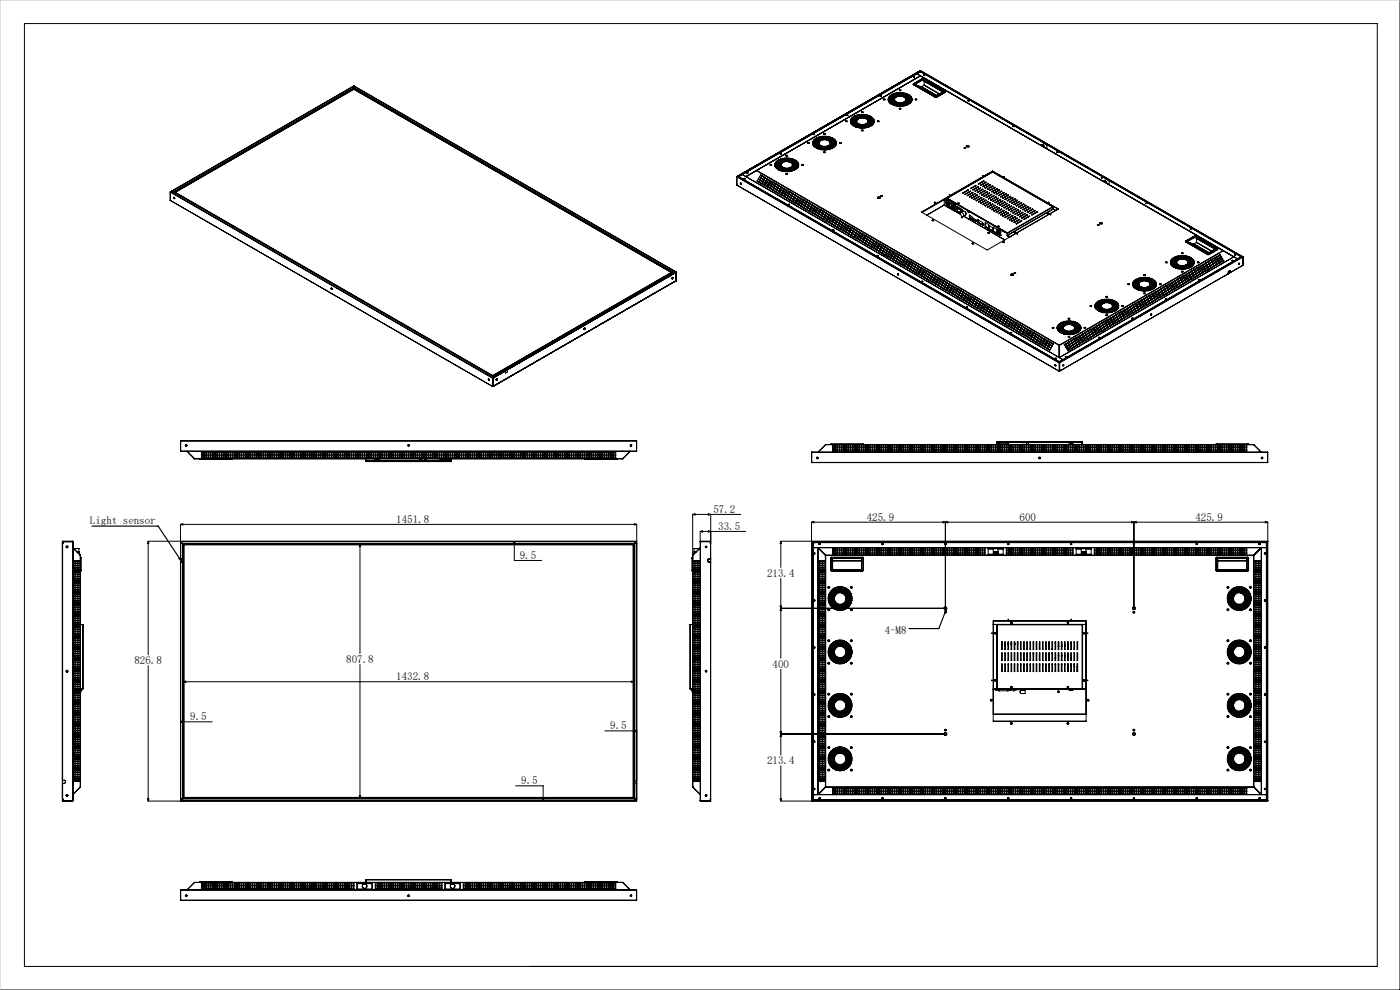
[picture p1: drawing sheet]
<svg xmlns="http://www.w3.org/2000/svg" width="297mm" height="210mm" viewBox="0 0 297 210" stroke-linecap="round" stroke-linejoin="round" font-family="sans-serif">
<defs><g id="words">
<g font-size="2.3">
<text x="19.1" y="111.2">Light sensor</text>
<text x="84.1" y="110.9">1451.8</text>
<text x="151.3" y="108.8">57.2</text>
<text x="152.4" y="112.4">33.5</text>
<text x="183.9" y="110.4">425.9</text>
<text x="216.3" y="110.4">600</text>
<text x="253.6" y="110.4">425.9</text>
<text x="110.3" y="118.6">9.5</text>
<text x="162.7" y="122.4">213.4</text>
<text x="187.7" y="134.4">4-M8</text>
<text x="28.5" y="140.9">826.8</text>
<text x="73.5" y="140.6">807.8</text>
<text x="163.9" y="141.6">400</text>
<text x="84.1" y="144.3">1432.8</text>
<text x="40.4" y="152.8">9.5</text>
<text x="129.5" y="154.7">9.5</text>
<text x="110.6" y="166.4">9.5</text>
<text x="162.7" y="162.1">213.4</text>
</g>
</g></defs>
<g fill="none" stroke="#000" stroke-width=".21">
<path d="M5.2 5h287v200h-287zM72.4 19.8h.1M72.5 19.8l-.5 .2M72.5 19.8h.1M72.5 19.8l-36.1 20.7M74.8 18.4h.1M74.8 18.4l.2 .1M75 18.5l.1 .1M75 18.5l68.2 39.4M75 18.2h.1M75 18.2l-3 1.8M75.1 18.2h.1"/>
<path d="M75.1 18.6h.1M75.1 18.6l-38.4 22.1M75.1 18.2l68.4 39.5M75.1 18.6v.2M75.1 18.2l-.3 .2M75.1 18.8l-38.1 21.9M75.1 18.8l67.5 39M75.1 18.9h.1M189.6 20h-.2h.2M189.9 19.9h-.2h.2M190 19.8h.3M190.2 19.8h-.2"/>
<path d="M190.2 20h.3M190.4 19.8l.2-.1zM190.6 19.9h.2M190.7 19.7h.3zM190.9 19.1l-.1 .1M190.9 19.1l.2 .1M190.9 19.2h.2M190.9 19.2h-.1M191 19.9h.2M191.1 19.7h.2h-.2M191.3 20h.3M191.5 19.8h.2"/>
<path d="M191.5 19.7l.2 .1M191.8 19.8l.2 .1-.2-.1M192.2 19.9l.1 .1-.2-.1M193.7 17.9h.1M193.7 16.2l.3 .1zM193.8 16.3h.2M193.8 17.9l4.6 2.8M193.8 17.7l-.1 .2M193.8 17.7v.2M193.8 17.9h.1M193.8 17.9l4.7 2.6M193.9 16.3h-.1"/>
<path d="M193.9 16.3h.1M194 16.3h.1M194 16.3h-.1M194 17.9l4.5 2.5M194.5 18.1l1 .3M194.5 15.6l68 39.3M194.5 15.6l-37 21.4M194.5 15.6l.9-.3 26.3 15.2M194.5 15.6h.1M195.1 15.1l.2 .1M195.1 15.1l68.4 39.4h.1M195.2 15h.1"/>
<path d="M195.3 15l-38.9 22.4M195.3 16.1h.1M195.3 16.1l-37.1 21.4M195.3 15l68.4 39.5M195.3 15l-.2 .1M195.3 16.1l-34.8 20.1M195.3 16.1l64.2 37.1M195.3 15.2h.1M195.3 15.2l-38.6 22.3M195.3 15h.1M195.5 18.4l3.2 1.8M195.5 18.4h.1"/>
<path d="M195.7 16.7h.1M195.7 16.7l-1.9 1M195.8 16.8v.1M195.8 16.9v.2l4.2 2.4-3.9-2.3M195.8 16.8l4.5 2.6M195.8 16.8l-1.8 1.1M195.8 16.9l4.3 2.5M195.8 16.9l-1.6 1M195.8 16.7l4.7 2.7M195.9 16.7h.1M195.9 16.7h-.2M195.9 15.9h.3z"/>
<path d="M195.9 15.9h.3M196 16h.1M196 18.1l-.5 .3M196 18.1l3.2 1.8M196 15.9l.1 .1M196 15.9v.1M196.1 17.2h.1M196.1 18l-.1 .1M196.1 17.2v.8M196.1 18l3.2 1.9M200.3 19.4h-.1M200.3 19.4l-1.8 1"/>
<path d="M200.5 19.4v.1M200.5 19.5v.1M200.5 19.5l-1.9 1M200.5 19.4h.1M200.5 19.4l.1 .1M200.5 19.6l-1.8 1M200.5 19.6h.1M200.5 19.6l-1.8 1.1M200.6 19.5l-.1 .1M297 0v210h-297M72 20h.1M72 20v.1"/>
<path d="M156.3 39.2h.1M156.3 37.5h.1M156.3 37.5v1.8M156.3 39.3l68.4 39.5M156.3 37.5l68.4 39.5M156.4 37.5h-.1M156.4 37.5l68.3 39.4M156.4 37.4h.1M156.4 37.4l-.1 .1M156.4 37.4v.1M156.4 37.5l.1-.1 68.4 39.4-.2 .1M156.5 37.4l-.1 .1"/>
<path d="M156.7 37.5h.1M157.1 38.9h.1M157.1 38.9l.2 .1zM157.1 38.8v.1M157.2 38.8l-.1 .1M157.2 38.9l.1 .1M157.5 37l-.7 .5M157.5 37l67.2 38.9M157.5 37h.1M157.8 37.9h.3zM157.8 38h.3M157.9 38h.1"/>
<path d="M157.9 37.9l.1 .1M157.9 37.9v.1M158.2 37.5h.1M158.3 37.4l-.1 .1M158.3 37.5l67.2 38.8-.7 .4M158.3 37.4v.1M158.4 36.6l.3 .1zM158.6 36.7h-.2h.3M158.6 36.7h.1M160.5 36.2h.1M160.5 36.2l-2.2 1.3M160.5 36.2l64.2 37.1"/>
<path d="M160.5 36.2l-2.2 1.2M160.5 36.2l64.2 37M160.7 38.3l-.1 .2M161 37.9l-.1 .2M161.1 38.5l-.1 .2M161.2 37.5l-.1 .2M161.3 38.1l-.1 .2M161.4 38.7l-.1 .2M161.4 37.1l-.1 .2M161.5 37.7l-.1 .2M161.6 38.3l-.1 .2M161.7 38.9l-.1 .2"/>
<path d="M161.8 37.3l-.1 .2M161.9 37.9l-.1 .2M162 38.5l-.1 .2M162.1 39.1l-.1 .1M162.1 37.5l-.1 .2M162.2 38.1l-.1 .2M162.3 38.7l-.1 .1M162.4 39.3l-.1 .1M162.4 37.7l-.1 .1M162.5 38.3l-.1 .1M162.6 38.9l-.1 .1M162.7 39.5l-.1 .1"/>
<path d="M162.8 37.9l-.1 .1M162.8 38.5v.1M162.9 39.1l-.1 .1M163 39.7l-.1 .1M163.1 38.1l-.1 .1M163.2 38.7l-.1 .1M163.3 39.3l-.1 .1M163.4 39.8l-.1 .2M163.4 35h.3M163.4 38.3l-.1 .1M163.4 35.1l.1-.2 .1 .2M163.5 38.8l-.1 .2"/>
<path d="M163.6 39.4l-.1 .2M163.7 38.4l-.1 .2M163.8 39l-.1 .2M163.9 39.6l-.1 .2M164.1 38.6l-.1 .2M164.2 39.2l-.1 .2M164.3 39.8l-.1 .2M164.4 34.9h.2zM164.4 35h.2M164.4 35.1h.2zM164.4 35.2h.2M164.4 38.8l-.1 .2"/>
<path d="M164.4 34.7h.3zM164.4 34.7h.2M164.4 35.1v.1M164.4 34.9v.1M164.4 35.3h.3zM164.4 35.4h.3M164.5 35.3v.1M164.5 34.7l-.1 .1M164.5 39.4l-.1 .2M164.5 34.5h.3zM164.5 34.5h.2M164.6 35.5h.2z"/>
<path d="M164.6 35.6h.2M164.6 35.6h.1M164.6 34.5l-.1 .1M164.6 35.3l-.1 .1M164.6 34.3h.3zM164.6 34.3h.3M164.7 39l-.1 .2M164.7 35.7h.3zM164.7 35h.3zM164.7 35.7h.3M164.7 35.1h.3M164.7 34.8h.3z"/>
<path d="M164.7 34.9h.3M164.7 34.3v.1M164.8 35.2l.2 .1zM164.8 35.3h.2M164.8 34.6h.3zM164.8 34.7h.3M164.8 39.6l-.1 .2M164.8 34.1h.3zM164.8 34.2h.3M164.9 34.6l-.1 .1M164.9 35.4l.3 .1zM164.9 35.5h.3"/>
<path d="M164.9 35.3h-.1M164.9 35.9h.3zM165 35.9h.2M165 34.4h.2zM165 34.5h.2M165 34.1l-.1 .1M165 35.1h-.2M165.1 39.2l-.1 .2M165.1 34h.2zM165.1 34h.2M165.1 35.6h.3zM165.1 35.7h.2"/>
<path d="M165.1 35h.3zM165.1 34.8h.3zM165.1 34.9h.3M165.1 34.2l.3 .1zM165.2 34.3h.2M165.2 35.2h.2zM165.2 35.3h.2M165.2 39.8l-.1 .2M165.2 36h.3zM165.2 36.1h.2M165.2 34.6h.3zM165.2 34.7h.3"/>
<path d="M165.2 34h-.1M165.3 35.4h.2zM165.3 35.4h.2M165.3 35.7h-.1M165.3 35l-.2 .1h.2M165.3 35.8h.3zM165.3 35.8h.3M165.3 33.8h.3zM165.3 33.9h.3M165.4 34.4h.2zM165.4 34.5h.2M165.4 39.4l-.1 .2"/>
<path d="M165.4 34.1h.3zM165.4 34.1h.2M165.5 34.9h.2zM165.5 32.5l.2 .1zM165.5 35h.2M165.5 32.6h.2M165.5 35.6h.2zM165.5 35.8l-.1 .1M165.5 35.6h.2M165.5 40l-.1 .2M165.5 36.1l.3 .1zM165.5 36.2h.2"/>
<path d="M165.5 35.1l.3 .1zM165.5 35.2h.2M165.5 33.8l-.1 .1M165.5 34.7h.3zM165.5 34.8h.3M165.6 34.3h.2zM165.6 35.6h-.1M165.6 34.3h.1M165.6 35.9h.3zM165.6 36h.3M165.6 34.3h.2h-.2M165.6 35.3h.3z"/>
<path d="M165.6 35.4h.3M165.6 32.6h-.1M165.6 32.6h.1M165.7 33.7h.2zM165.7 33.8h.2M165.7 32.6h.1M165.7 34.5l.2 .1zM165.7 33.9l.2 .1zM165.7 34h.2M165.7 32.6h-.1M165.7 39.6l-.1 .2M165.7 35.7h.3z"/>
<path d="M165.7 35.8h.3M165.8 36.2l.3 .1zM165.8 36.3h.3M165.8 33.7l-.1 .1M165.8 36.3h.1M165.9 35.5h.2zM165.9 35.5h.2M165.9 34.1l.2 .1zM165.9 34.2h.2M165.9 34.6h-.1M165.9 34.4h.3zM165.9 34.4h.3"/>
<path d="M165.9 34.6h-.2h.2M165.9 36h.3zM165.9 36.1h.3M166 33.6l.2 .1zM166 35.8h.3zM166 33.8l.3 .1zM166 33.9h.3M166.1 39.8l-.1 .1M166.1 35.8l.2 .1M166.1 35.5l-.2 .1M166.1 35.6h.3zM166.1 35.7h.3"/>
<path d="M166.2 36.3h.2zM166.2 36.4h.2M166.2 34l.2 .1zM166.2 34.1h.2M166.2 33.7h-.2h.2M166.2 35.8l-.1 .1M166.2 34.3h.3zM166.2 34.3h.3M166.2 36.3h.1M166.3 36.1h.2zM166.3 36.2h.2M166.3 33.6h.3z"/>
<path d="M166.3 35.6l-.1 .1M166.3 35.9h.3zM166.3 35.9h.3M166.4 33.8h.2zM166.4 33.8h.2M166.4 40l-.1 .1M166.5 35.7h.2zM166.5 35.7h.2M166.5 36.3l.3 .1zM166.5 36.4h.3M166.5 34h.3zM166.5 34h.3"/>
<path d="M166.5 33.6h-.2h.3M166.6 34.2h.2zM166.6 34.3h.2M166.6 36.1l.3 .1zM166.6 36.2h.3M166.7 33.5l.2 .1zM166.7 35.9h.3zM166.7 33.6h.2M166.7 36h.2M166.7 35.9v.1M166.7 33.8h.3zM166.7 33.8h.3"/>
<path d="M166.8 36.1v.1M166.8 33h.1M166.8 36.9v.1M166.8 36.9l.2 .1M166.8 33l.2 .1M166.8 35.7h.3zM166.8 35.8h.3M166.9 34h.2zM166.9 36.3l.2 .1zM166.9 34h.2M166.9 36.4h.2M166.9 34.2h.3z"/>
<path d="M166.9 34.2h.3M166.9 33.6h-.2M166.9 36.4h.1M166.9 35.8h.1M167 36.1h.3zM167 36.2h.3M167 35.9h.3zM167 36h.3M167.1 33.6h.2zM167.1 36.2h.1M167.1 33.6h.2h-.2M167.1 33.8h.3z"/>
<path d="M167.1 33.8h.2M167.2 36.1v.1M167.2 35.7h.2zM167.2 35.7h.2M167.2 34h.3zM167.2 36.3h.3zM167.2 36.4h.3M167.2 35.7l.1 .1M167.2 35.7h.1M167.3 34.2l.2 .1zM167.3 36.4h.1M167.3 34.3h.2"/>
<path d="M167.3 34.3h.1M167.4 36.1h.2zM167.4 36.1h.2M167.4 35.8l.2 .1zM167.4 33.6h.3zM167.4 34l-.2 .1h.3M167.4 33.6l.3 .1h-.3M167.5 33.8l.2 .1zM167.5 33.9h.2M167.5 35.6h.3zM167.5 35.6h.3M167.5 34.1h.3z"/>
<path d="M167.6 34.1h.2M167.6 34.3l.2 .1zM167.6 36.3h.2zM167.6 34.4h.2M167.6 36.3h.2M167.6 35.9h-.2l.1 .1M167.7 35.8h.3zM167.7 35.8h.2M167.7 36h.3zM167.7 35.8l.1 .1M167.8 33.7h.2zM167.8 33.7h.2"/>
<path d="M167.8 35.4l.2 .1zM167.8 35.5h.2M167.8 33.9h.3zM167.8 34h.2M167.8 34.5h.3zM167.8 34.5h.3M167.8 34.2h.3zM167.9 36.2h.3zM167.9 36.2h.3M168 36.1h-.3h.2M168 35.3h.2zM168 35.6l.2 .1z"/>
<path d="M168 35.3h.2M168 35.7h.2M168 34.2h-.2M168 34.7h.3zM168 34.7h.3M168 34.7l.1 .1M168 35.9h.3zM168 35.9h.3M168.1 33.8h.2zM168.1 33.8h.2M168.1 35.1h.2zM168.1 35.1h.2"/>
<path d="M168.1 34.3l.3 .1zM168.1 34.9h.3zM168.1 34.4h.2M168.1 34l.3 .1zM168.1 34.1h.2M168.1 34.4h.1M168.2 35.5h.3zM168.2 35.5h.2M168.2 36.1h.3zM168.2 36.1h.3M168.3 34.5h.2zM168.3 34.6h.2"/>
<path d="M168.3 35.7l.3 .1zM168.3 35.8h.2M168.3 34.9h-.2M168.4 35.3h.2zM168.4 34.2h.2zM168.4 35.4h.2M168.4 33.9h.2zM168.4 34.2h.2M168.4 34.7h.3zM168.4 35.1h.3zM168.5 35.2h.2M168.5 33.9h.1h-.2"/>
<path d="M168.5 34.9h.2zM168.5 35h.2M168.5 35.9l.3 .1zM168.5 36h.2M168.5 35.3l-.1 .1M168.5 34.7v.1M168.5 35.6h.3zM168.5 35.6h.3M168.6 34.4h.2zM168.6 34.4h.2M168.6 34l.3 .1zM168.6 34.1h.3"/>
<path d="M168.7 34.8h-.2M168.7 35.4h.2zM168.7 35.4h.2M168.7 34.5l.3 .1zM168.7 34.6h.3M168.7 34l.1 .1M168.7 35.8h.3zM168.7 35.8h.3M168.8 35.2h.3zM168.8 35.2h.2M168.8 34.8h.3zM168.8 34.8h.3"/>
<path d="M168.8 34.6h.1M168.8 34.2h.3zM168.8 34.3h.3M168.8 35h.3zM168.8 35h.3M168.9 35.6h.3zM168.9 35.7h.3M168.9 35.2l-.1 .1M169 34.2v.1M169 34.4h.3zM169 34.4h.2M169 35v.1"/>
<path d="M169.1 35.4h.2zM169.1 34.6h.3zM169.1 34.6h.3M169.2 34.4v.1M169.2 35.2h.2zM169.2 35.3h.2M169.2 35.3h.1M169.2 34.8h.2zM169.2 34.8h.2M169.2 35h.3zM169.2 35.1h.2M169.3 34.6v.1"/>
<path d="M169.3 35.5h-.2M169.4 34.8v.1M169.4 35.2v.1M169.4 35v.1M170.1 35h.3M170.2 35.1l.1-.2 .1 .2M171.5 30.3l-.1 .1M171.5 30.3l.2 .1M171.5 30.4h.2M171.5 30.4h-.1M172.4 30.3h.2zM172.4 30.3h.2"/>
<path d="M172.4 30.5h.2zM172.4 30.5h.2M172.4 30.1h.3zM172.4 30.1h.3M172.4 30.5v.1M172.4 30.3v.1M172.5 30.7h.2zM172.5 30.7h.2M172.5 30.7v.1M172.5 30.1h.1M172.5 29.9h.3zM172.5 29.9h.3"/>
<path d="M172.5 28.5h.3zM172.5 28.5h.2M172.6 30.9h.2zM172.6 29.9h.1M172.6 30.7v.1M172.7 29.7h.2zM172.7 29.7h.2M172.7 28.5l-.1 .1M172.7 28.5h.1M172.7 28.5v.1M172.7 31.1h.3zM172.7 30.4h.3z"/>
<path d="M172.8 31.1h.2M172.8 30.5l.2-.1-.2 .1M172.8 30.2h.2zM172.8 30.2h.2M172.8 29.7h-.1M172.8 30.6h.3zM172.8 30.9l-.2 .1M172.8 30h.3zM172.9 29.5h.2zM172.9 29.5h.2M172.9 30h.2M172.9 30.8h.3z"/>
<path d="M172.9 30.9h.3M173 30.6l-.2 .1h.3M173 31.2l.2 .1zM173 31.3h.2M173 29.8h.2zM173 29.8h.2M173 29.5l-.1 .1M173.1 29.3l.2 .1zM173.1 29.4h.2M173.1 31h.3zM173.1 31.1h.3M173.1 30.4h.3z"/>
<path d="M173.1 30.2h.3zM173.1 30.2h.3M173.2 29.6h.2zM173.2 29.7h.2M173.2 30.6h.2zM173.2 30.6h.2M173.2 31.4h.3zM173.2 31.4h.3M173.2 30h.3zM173.2 30h.3M173.2 29.3l-.1 .1M173.3 30.8h.3z"/>
<path d="M173.3 30.8h.2M173.3 31l-.1 .1M173.3 30.4h-.2h.3M173.3 31.2h.3zM173.3 31.2h.3M173.4 29.2h.2zM173.4 29.3h.2M173.4 29.8h.2zM173.4 29.8h.2M173.4 29.4l.3 .1zM173.4 29.5h.3M173.5 30.3h.2z"/>
<path d="M173.5 30.4h.2M173.5 30.9l.2 .1zM173.5 31.2h-.1M173.5 31.5h.3zM173.5 31.6h.3M173.5 30.5h.3zM173.5 30.6h.3M173.5 29.2l-.1 .1M173.5 30.1h.3zM173.5 30.1h.3M173.6 29.6l.3 .1zM173.6 30.9l-.1 .1h.2"/>
<path d="M173.6 29.7h.1M173.6 31.3h.3zM173.6 31.4h.3M173.6 29.7h.2h-.2M173.6 30.7h.3zM173.6 30.7h.3M173.7 29.1h.2zM173.7 29.1h.2M173.7 29.9h.3zM173.7 29.3h.3zM173.7 29.4h.2M173.7 31.1h.3z"/>
<path d="M173.7 31.1h.3M173.8 31.6h.3zM173.8 31.7h.3M173.8 29.1l-.1 .1M173.9 31.6l-.1 .1M173.9 30.9h.2zM173.9 30.9h.2M173.9 29.5h.2zM173.9 29.6h.2M173.9 29.9l-.1 .1M173.9 29.7l.3 .1zM173.9 29.8h.3"/>
<path d="M173.9 30h-.2h.2M173.9 31.4h.3zM174 31.5h.2M174 29h.3zM174 29.1h.2M174 31.2h.3zM174 29.2h.3zM174 31.2h.3M174 29.3h.3M174.1 31.2l-.1 .1M174.1 30.9h-.2M174.2 31h.2z"/>
<path d="M174.2 31h.2l-.2 .1M174.2 31.7h.2zM174.2 31.7h.2M174.2 29.4h.2zM174.2 29.5h.2M174.2 29l-.2 .1M174.2 31.2l-.1 .1M174.2 29.6l.3 .1zM174.2 29.7h.3M174.3 31.8h.1M174.3 31.5h.3zM174.3 31.5h.2"/>
<path d="M174.3 28.9l.3 .1zM174.4 31.3h.2zM174.4 31.3h.2M174.4 29.2h.2zM174.4 29.2h.2M174.5 31.1h.2zM174.5 31.1h.2M174.5 31.7h.3zM174.5 31.8h.3M174.5 29.4h.3zM174.5 29.4h.3M174.6 29h-.2h.2"/>
<path d="M174.6 29.6h.2zM174.6 29.6h.2M174.7 31.5h.2zM174.7 31.6h.2M174.7 28.9h.3zM174.7 31.3h.3zM174.7 31.3h.3M174.7 31.3l.2 .1M174.8 29.1l.2 .1zM174.8 29.2h.2M174.8 31.5v.1M174.8 32.3v.1"/>
<path d="M174.8 32.3l.2 .1M174.8 32.3h.3M174.8 32.3h.1M174.8 31.1h.3zM174.8 31.1h.3M174.9 29.3l.2 .1zM174.9 31.7h.2zM174.9 29.4h.2M174.9 31.8h.2M174.9 29.6h.3zM174.9 29.6h.3M174.9 29h-.2h.3"/>
<path d="M174.9 31.7l.1 .1M174.9 31.1v.1M175 31.5h.3zM175 31.6h.3M175.1 28.5h-.3h.2M175.1 31.3h.2zM175.1 31.3h.2M175.1 28.9l.2 .1zM175.1 29h.2M175.1 31.5v.1M175.1 29.1l.3 .1zM175.1 29.2h.3"/>
<path d="M175.2 31.5v.1M175.2 31l.3 .1zM175.2 31.1h.2M175.2 29.4h.3zM175.2 31.7h.3zM175.2 31.7h.3M175.3 31.1h.1M175.3 29.6h.2zM175.3 31.7l.1 .1M175.4 29.6v.1M175.4 31.4l.2 .1zM175.4 31.5h.2"/>
<path d="M175.4 31.2l.3 .1zM175.4 31.3h.2M175.4 31.3h.1M175.4 29h.3zM175.5 29h.2zM175.5 29.4h-.3h.3M175.5 29.2h.2zM175.5 29.3h.2M175.5 31h.3zM175.5 31h.3M175.5 29.7h-.2M175.6 29.4l.2 .1z"/>
<path d="M175.6 29.5h.2M175.6 29.7h.3zM175.6 31.6l.3 .1zM175.6 29.8h.2M175.6 31.7h.2M175.7 31.1l.3 .1zM175.7 31.4h.3zM175.8 29l.2 .1zM175.8 29.1h.2M175.8 30.8h.2zM175.8 30.9h.2M175.8 29.3h.3z"/>
<path d="M175.8 29.3h.3M175.8 29.9h.3zM175.9 29.9h.2M175.9 29.6h.2zM175.9 29.6h.2M175.9 31.5l.3 .1zM175.9 31.6h.3M176 31.2h-.3h.2M176 31.4h-.3l.2 .1M176 30.6l.2 .1zM176 31h.2zM176 30.7h.2"/>
<path d="M176 31.1h.2M176 29.6h.1M176 30l.3 .1zM176 30.1h.3M176 31.3h.3zM176 31.3h.3M176.1 30.1h-.1M176.1 29.1l.2 .1zM176.1 29.2h.2M176.1 30.4l.3 .1zM176.1 30.5h.2M176.1 29.7h.3z"/>
<path d="M176.1 30.1h.1M176.1 30.2l.3 .1zM176.1 29.8h.3M176.1 30.3h.3M176.1 29.4h.3zM176.1 29.5h.3M176.1 29.8h.1M176.2 29.2h.1M176.2 30.8l.3 .1zM176.2 30.9h.3M176.2 31.4l.3 .1zM176.2 31.5h.3"/>
<path d="M176.3 29.9h.3zM176.3 29.9h.2M176.3 31.1h.3zM176.3 31.2h.3M176.4 30.3h-.1M176.4 30.7h.2zM176.4 29.6h.2zM176.4 29.3h.2zM176.4 29.6h.2M176.4 30.1h.3zM176.4 30.1h.3M176.4 30.1h.1"/>
<path d="M176.5 30.5h.2zM176.5 30.5h.2M176.5 29.3h.1h-.2M176.5 30.3h.2zM176.5 30.3h.2M176.5 31.3h.3zM176.5 31.4h.3M176.5 30.7h-.1h.2M176.5 30.1v.1M176.5 30.9l.3 .1zM176.5 31h.3M176.6 29.7l.2 .1z"/>
<path d="M176.6 29.8h.2M176.6 29.4h.3zM176.6 29.5h.3M176.7 30.8h.3zM176.7 30.8h.2M176.7 29.9l.3 .1zM176.7 30h.3M176.7 29.4l.1 .1M176.7 31.1l.3 .1zM176.7 31.2h.3M176.8 30.6h.3zM176.8 30.6h.3"/>
<path d="M176.8 30.1l.3 .1zM176.8 30.2h.3M176.8 29.9l.2 .1M176.8 29.6h.3zM176.8 29.6h.3M176.9 30.3l.2 .1zM176.9 30.4h.2M176.9 31h.3zM176.9 31h.3M177 30.6h-.1M177 29.6l.1 .1M177 29.8h.3z"/>
<path d="M177 29.8h.3M177 30.4h.1M177.1 30.8h.2zM177.1 30.8h.2M177.1 30h.3zM177.1 30h.3M177.2 29.8h.1M177.2 30.6h.2zM177.2 31h.1M177.2 30.6h.1M177.2 30.2h.3zM177.2 30.2h.2"/>
<path d="M177.2 30.4h.3zM177.2 30.4h.3M177.3 30h.1M177.3 30.8v.1M177.4 30.2h.1M177.4 30.6h-.2M177.4 30.4v.1M178.2 30.3v.1M178.2 30.3l.2 .1M178.2 30.4h.2M178.2 30.4h.1M179.5 25.7v.1"/>
<path d="M179.5 25.7l.2 .1M179.5 25.7l-.1 .1M179.6 24.4h.3zM179.6 24.4l.2 .1M179.8 24.4l-.1 .1M179.8 24.5h.1M179.8 24.4h.1M180.4 25.7h.2M180.4 25.5h.3M180.4 25.7h.1M180.5 25.5h.1M180.5 25.3h.3"/>
<path d="M180.6 25.2v.1M180.7 25.9h-.3M180.7 25.1h.2M180.7 26.1h-.2M180.8 25.7l.1 .1M180.8 26.5h.2M180.8 25.1h-.1M180.8 25.9h.2M180.8 25.5h.2M180.8 26.3h-.2M180.9 26.5h-.1M180.9 24.9h.2"/>
<path d="M180.9 26.1h.2M180.9 25.5h.1M180.9 25.3h.2M181 26.7h.2M181 24.9h-.1M181 26.3h.3M181 25.3h.1M181.1 26.6l-.1 .1M181.1 25.1h.2M181.1 25.6h.3M181.2 26.3h-.2M181.2 26h.2"/>
<path d="M181.2 26.8h.3M181.2 26.5h.3M181.2 25.4h.3M181.2 24.7l-.1 .1h.2M181.3 25h.2M181.3 26.2h.3M181.3 25.8h-.2h.3M181.4 24.6h.2M181.4 25.2h.2M181.5 26.7h.2M181.5 25.8h.2M181.5 26.4h.2"/>
<path d="M181.5 25.6h.3M181.5 26.9h.3M181.5 24.6h-.1M181.6 26.2h-.2M181.6 24.8h.2M181.6 26h.2M181.6 26.9v.1M181.6 25.1h.3M181.6 25.4h.3M181.7 26.9l-.1 .1M181.8 26.5h.2M181.8 26.2h.2h-.2"/>
<path d="M181.8 26.8h.2M181.8 26.1h.1M181.8 25.2h.3M181.8 27h.3M181.9 24.5h-.2h.2M181.9 24.7h.2M181.9 24.9h.2M182 26.5h-.1M182 24.9l.1 .1M182 24.9v.1M182 27v.1M182 26.4h.3"/>
<path d="M182 26.6h.3M182.1 24.9h-.1M182.1 25.1h.2M182.1 26.9h.3M182.2 27.1h.2M182.2 24.4h-.2h.3M182.2 24.6h.3M182.2 26.6v.1M182.3 26.4h-.2M182.3 24.8h-.1h.3M182.4 26.7h.2M182.4 25h.3"/>
<path d="M182.4 26.4l.2 .1M182.5 26.9h.2M182.5 27.1h.3M182.5 24.8h.3M182.6 24.4h-.2h.2M182.6 26.9v.1M182.6 24.6h.2M182.7 27.1v.1M182.7 26.5h.2M182.7 26.5h.1M182.7 24.3h.2zM182.7 26.7h.3"/>
<path d="M182.8 26.7v.1M182.8 25h.2M182.8 27.7h.1M182.8 26.7h.1M182.8 27.7l.2 .1M182.8 27.7h.3M182.8 23.8v.1M182.8 23.8l.2 .1M182.8 23.8h.3M182.8 23.8h.1M182.9 26.7v.1M182.9 26.5h-.1"/>
<path d="M182.9 26.9h.2M182.9 26.9v.1M182.9 24.8h.2M182.9 27.1h.2M183 26.9v.1M183 24.6h.2M183 27.1l.1 .1M183 26.5h.3M183.1 26.7h.2M183.1 26.5h.1M183.1 24.3l.2 .1h-.2M183.1 25h.3"/>
<path d="M183.2 25v.1M183.2 26.5h.1M183.2 26.9h.3M183.3 24.8h.2M183.3 26.7h.1M183.3 27.1h.2M183.3 24.6h.3M183.4 26.4h.2M183.5 25.1h.2M183.5 24.4h.2zM183.5 26.6l.2 .1h-.3M183.6 24.9h.2h-.2"/>
<path d="M183.6 27.1h.3M183.6 25l.1 .1M183.7 24.7h.2M183.7 26.3h.2M183.7 26.6h.3M183.7 25.2h.3M183.8 25.2h.1M183.8 24.5h.2M183.8 26.8h-.2M183.8 24.4l.2 .1M183.9 25h.2M183.9 26.8h.2"/>
<path d="M183.9 26.2h.3M183.9 27h.3M184 25.4h.2M184 24.8h.2M184 26.4h.2M184.1 25.6h.2M184.1 24.6h.2M184.1 25.1h.3M184.2 24.5l.1 .1M184.2 26.6h.2M184.2 25.7l.2 .1M184.2 26.3h.3"/>
<path d="M184.2 25.9l-.1 .1h.2M184.3 26.9h.2M184.3 24.9h.2M184.3 25.5l-.1 .1M184.3 25.3h.3M184.4 26.1h.2M184.4 24.7h.2M184.4 26.2l-.2 .1M184.4 25.3h.1M184.4 25.5h.3M184.4 26.5h.3zM184.5 25.5h.1"/>
<path d="M184.5 25.9h.2M184.5 24.6l.1 .1M184.5 25.7h.2M184.5 25.1h.2M184.5 26.7h.3M184.6 26.3h.3M184.6 24.8h.3M184.7 25.7h-.1M184.7 25.3h.2M184.8 24.8l.1 .1M184.8 26.6h.2M184.8 26.1h.2"/>
<path d="M184.8 25.5h.2M184.8 26.2l-.1 .1M184.8 25.4v.1M184.9 25.9h.2M184.9 25.7h.2M184.9 25h.2M184.9 25.4l.1 .1M185 26.1h-.2M185 25h.1M185 25.2h.3M185.1 26.4h-.2h.3M185.1 26.2h.2"/>
<path d="M185.2 25.4h.2M185.2 25.1v.1M185.2 26.4h.1M185.2 26h.2M185.2 25.6h.3M185.3 25.8h.2M185.3 25.3l.1 .1M185.3 26.2h.1M185.4 25.6h.1M185.4 25.8h.1M186.2 25.7v.1M186.2 25.7l.2 .1"/>
<path d="M186.7 20.3h.2zM186.7 20.4h.2M186.9 20.4h-.2M186.9 20.4h.1M187.5 21.1v.1M187.5 21.1h.2zM187.5 21.1l-.1 .1M188.4 21.1h.3M188.4 20.9h.3M188.5 21v.1M188.5 20.8v.1M188.5 20.7h.3"/>
<path d="M188.6 20.6v.1M188.7 21.3h-.2M188.7 21.5h-.2M188.8 21.1h.1M188.8 21.9h.2M188.8 20.4l.1 .1M188.8 21.3h.2M188.8 20.9h.3M188.9 21.7h-.3M188.9 21.8l-.1 .1M188.9 20.3h.2M188.9 21.5h.2"/>
<path d="M188.9 20.8v.1M188.9 20.7h.3M189 22h.2M189 20.2l-.1 .1M189 21.7h.3M189.1 20.6l-.1 .1M189.1 22l-.1 .1M189.1 20.5h.2M189.1 21.2h.3M189.2 21h.2M189.2 21.7h-.1M189.2 21.4h.2"/>
<path d="M189.2 22.2h.3M189.3 21.9h.2M189.3 20.8h.2M189.3 20.1h-.2h.3M189.3 20.3h.3M189.3 21.6h.3M189.3 21.1l-.1 .1M189.4 20.6h.3M189.5 22h.3M189.5 21.2h.3M189.5 21.7h.3M189.5 21h.3"/>
<path d="M189.5 22.3h.3M189.6 21.6h-.2M189.6 20.2h.2M189.6 21.4h.2M189.6 20.4h.3M189.6 20.8h.3M189.7 22.3h-.1M189.8 21.9h.2M189.8 21.6h.2h-.2M189.8 22.2h.3M189.8 21.4h.1M189.8 20.6h.3"/>
<path d="M189.9 22.4h.2M189.9 20.1h.2M189.9 20.3h.3M190 21.9h-.1M190 20.3h.1M190 22.4h.1M190 21.7h.3l-.1 .1M190.1 22h.2M190.1 20.3h-.1M190.1 20.5h.2M190.1 22.2h.3M190.2 20.5h.1"/>
<path d="M190.2 22.5h.2M190.2 22h.1M190.3 20.2h-.1h.3M190.4 22.1h.2M190.4 20.4h.3M190.4 21.8h.2M190.5 22.3h.2M190.6 22.5h.2M190.6 20.2h.2M190.6 22.3h.1M190.6 22v.1M190.7 22.5h.1"/>
<path d="M190.7 21.9h.2M190.7 22.1h.3M190.8 22.1h.1M190.8 20.4h.2M190.8 23.1h.3M190.8 23.1l.1-.1 .2 .1M190.9 22.1h.1M190.9 21.8v.1M190.9 22.3h.2M190.9 22.3h.1M190.9 20.2h.3M190.9 22.5h.3"/>
<path d="M191 22.3v.1M191 22.5l.1 .1M191.1 21.9h.2M191.1 22.1h.2M191.1 21.8l.1 .1M191.1 20.4h.3M191.2 20.4h.1M191.2 21.9h.1M191.2 21.8v.1M191.2 22.3h.3M191.3 20.2h.2M191.3 22.1h.1"/>
<path d="M191.3 22.5h.2M191.4 21.8h.2M191.4 22h.3M191.5 20.5h.2M191.5 22h.2M191.6 22.2h.2M191.6 20.3h.2M191.6 20.2v.1M191.6 20.2h.2M191.6 22.4h.3M191.6 20.4l.1 .1M191.7 20h.2"/>
<path d="M191.7 21.7h.2M191.7 21.9h.3M191.8 20.6h.2M191.8 20.6h.1M191.8 22.2h.1M191.9 20.4h.2M191.9 22.1h.3M191.9 21.5h.3M192 22.4h.2M192 20.7h.2M192 20.1h.2M192 21.8h.3"/>
<path d="M192.1 20.9h.3M192.1 20.5h.3M192.2 22h.3M192.2 21.1h.2M192.3 21.3l-.2 .1h.2M192.3 22.2h.2M192.3 20.3h.2M192.3 20.9l-.1 .1M192.3 20.7h.3M192.4 21.5h.2M192.4 20.1h.2M192.4 21.6h-.1l.2 .1"/>
<path d="M192.4 20.7h.1M192.5 20.9h.2M192.5 21.8h.2zM192.5 20.9h.1M192.5 21.3h.2M192.5 20l.1 .1M192.5 21.1h.3M192.5 20.4h.3M192.5 22.1h.3M192.7 21.7h.2M192.7 20.2h.2M192.7 21l-.1 .1"/>
<path d="M192.7 20.6h.2M192.8 20.2h.1M192.8 22h.2M192.8 21.5h.2M192.8 21.6l-.1 .1M192.9 20.8h.2M192.9 21.3h.2M192.9 21h.2M192.9 20.4h.2M192.9 20.8l.1 .1M193 21.8h.2M193 21.4l-.1 .1"/>
<path d="M193 20.3l.1 .1M193 20.6h.3M193.1 21.7l-.1 .1M193.1 21.6h.3M193.2 20.8h.2M193.2 20.5v.1M193.2 21.4h.2M193.2 21.8h.1M193.2 21.4h.1M193.2 21h.3M193.3 21.2h.1M193.3 20.7l.1 .1"/>
<path d="M193.3 21.6h.1M193.4 20.9v.1M194.2 21.1v.1M194.2 21.1h.3zM198.4 20.6h.3M198.4 20.7h.3M198.4 20.6v.1M198.5 20.5h.1M198.5 20.5l-.1 .1M198.6 20.5l.1 .1M198.7 20.6v.1M204.6 31.4v.1"/>
<path d="M204.6 31.4l.2 .1M204.6 31.4h.2M204.6 31.4h.1M205 31.1l.3-.2 .3 .2M205 31.1l.3-.1 .2 .1M205 31l.3-.1a.2 .2 0 0 1 .3 .2 .2 .2 0 0 1-.3 .1l-.3-.1zM205.4 21.3l.2 .1zM205.4 21.4h.1M205.4 21.4h.2M205.6 21.4h-.2M207 39.3l.1 .1M207 39.3l-1.1 .6"/>
<path d="M207 39.4l-1.1 .5M207 39.3v.1M207.1 39.4l-1.2 .5M207.1 39.4h-.1M207.5 39.6l-1.1 .7 1.2-.7M207.5 39.6h.1M207.9 39.9h.1M207.9 39.9l-1 .6M208 39.9l-1.1 .6M208.5 37.3h.1M208.7 38.4l-1.1 .6 1.1-.6M208.7 38.4h.1"/>
<path d="M208.8 39.4v.1M208.8 38.9h.1M209 39.3v.1M209 39.3h.1M209 39.9h.1M209.1 39.3h.1M209.1 39.8h.1M209.1 38.6l.1 .1M209.1 38.7h.1M209.1 38.6v.1M209.1 38.6l-1.1 .7M209.1 38.7l-1.1 .6"/>
<path d="M209.2 39.2v.1M209.2 38.7l-1.2 .6M209.3 39.1v.1M209.4 39.1h.1M209.5 39v.1M209.6 38.9l.1 .1M209.6 38.9v.1M209.6 38.9l-1.1 .6M209.7 39l-1.2 .5M209.8 39.4h.1M209.9 39.3h.1M210 39.3h.1"/>
<path d="M210.1 36.6l.1 .1M210.1 39.2h.1M210.1 39.2l-1.1 .6M210.1 39.2v.1M210.2 39.2l-1.2 .6M210.2 39.7l-.1 .1M210.4 39.6v.1M210.4 39.6h.1M210.5 39.5h.1M210.5 39.5l-1 .6M210.6 36.3h.1M210.6 39.5h.1"/>
<path d="M210.6 36.5h.1M210.6 36.5l12.7 7.3M210.6 36.5l-9.7 5.5M210.6 39.5l-1.1 .6M210.7 40h.1M210.9 39.8v.1M211 39.8h.1M211 39.7l.1 .1M211 39.7l-1.1 .7M211.1 39.8l-1.2 .6M213 37.5h.1M214.8 26.8h.3z"/>
<path d="M214.8 26.8h.1M214.8 26.8v.1M214.9 26.8l.1 .1M214.9 26.8h.1M215 26.8h-.2M220.9 30.9l.4 .2M221 30.8h.4l.3 .5M221.2 30.8l.4 .5M221.3 31.1l-.4-.2 .4-.1 .3 .5M221.8 30.5h-.2l-.5 .2M221.8 30.5l.2 .3a.39 .39 0 0 1-.1 .6M221.8 30.5h.1"/>
<path d="M221.9 30.6l13 7.5M224.2 32.2h.3zM224.2 32.3h.3M224.2 32.3h.1M224.3 32.3h.1M233.6 37.7h.3zM233.6 37.7h.3M233.7 37.7h.1M233.7 37.7h.2M234.1 38.5l.4 .2M234.2 38.4h.3l.3 .5M234.2 38.4l-.1 .1 .4 .2"/>
<path d="M234.2 38.4l.4 .1 .3 .4M234.3 38.4l.4-.3a.53 .53 0 0 1 .6 .3 .53 .53 0 0 1-.2 .6M234.4 38.4l.4 .5M235 38.1h.1M235.1 38.2l28.1 16.3M36.1 42.5h.1M36.1 40.7v1.8M36.1 40.8h.1M36.1 42.5l68.4 39.5M36.1 40.8l68.4 39.4M36.1 40.7h.1M36.2 40.7l-.1 .1"/>
<path d="M36.2 40.7l68.3 39.5M36.4 40.5h.1M36.4 40.5l-.3 .2M36.4 40.5l68.2 39.4M36.4 40.5l-.2 .2M36.7 40.7h.1M36.8 40.7h.2M36.9 41.9h.1M36.9 41.9l.2 .2zM37 41.9l.1 .1M37 40.7l67.5 39M37.2 40.8l37.9-21.9 67.3 38.9-37.9 21.9z"/>
<path d="M142.6 57.8l-38.1 21.9M142.6 58.9l-.1 .2zM142.7 58.9h.1M142.7 58.9l-.2 .2M142.8 57.7l-.2 .1M142.9 57.7h-.1M142.9 57.7l-38.4 22.1M143.2 57.9h.1M143.2 57.9l-38.4 22.1M143.2 57.9l-38.7 22.3M143.4 57.8l-.2 .1M143.4 59.5v.1"/>
<path d="M143.4 57.7l.1 .1M143.4 57.7h.1M143.4 59.5l-38.8 22.5M143.4 57.7l-.2 .2M143.4 58.5h.1M143.5 59.5h-.1M143.5 58.5h.1M143.5 57.7h.1M143.5 58.5v.1M143.5 59.5h.1M143.5 57.8l-.1 1.7M143.5 57.8l-.3 .1"/>
<path d="M143.5 57.7v.1M143.5 57.7v1.8M163.7 40l-.1 .2M164 40.2l-.1 .2M164.4 40.4l-.1 .2M164.6 40l-.1 .2M164.7 40.6l-.1 .2M164.9 40.2l-.1 .2M165 40.8l-.1 .2M165.3 40.4l-.1 .2M165.4 41l-.1 .2M165.6 40.6l-.1 .1"/>
<path d="M165.7 41.2l-.1 .1M165.8 40.2l-.1 .1M165.9 40.8l-.1 .1M166 41.4l-.1 .1M166.1 40.4v.1M166.2 41l-.1 .1M166.3 41.6l-.1 .1M166.5 40.6l-.1 .1M166.6 41.2l-.1 .1M166.7 41.8l-.1 .1M166.7 40.2l-.1 .1M166.8 40.8l-.1 .1"/>
<path d="M166.9 41.3l-.1 .2M167 41.9l-.1 .2M167 40.3l-.1 .2M167.1 40.9l-.1 .2M167.2 43.3l.3 .1zM167.2 43.4h.3M167.2 41.5l-.1 .2M167.3 43.4h.1M167.3 42.1l-.1 .2M167.4 40.5l-.1 .2M167.5 41.1l-.1 .2M167.6 41.7l-.1 .2"/>
<path d="M167.7 42.3l-.1 .2M167.7 40.7l-.1 .2M167.8 41.3l-.1 .2M167.9 41.9l-.1 .2M168 42.5l-.1 .2M168 40.9l-.1 .2M168.1 41.5l-.1 .2M168.2 42.1l-.1 .2M168.3 42.7l-.1 .2M168.4 41.1l-.1 .2M168.5 41.7l-.1 .2M168.6 42.3l-.1 .2"/>
<path d="M168.7 42.9l-.1 .2M168.7 41.3l-.1 .2M168.8 41.9l-.1 .2M168.9 42.5l-.1 .2M169 43.1l-.1 .1M169 41.5l-.1 .2M169.1 42.1l-.1 .2M169.2 42.7l-.1 .1M169.3 43.3l-.1 .1M169.4 41.7l-.1 .1M169.4 42.3v.1M169.5 42.9l-.1 .1"/>
<path d="M169.6 43.5l-.1 .1M169.7 41.9l-.1 .1M169.8 42.5l-.1 .1M169.9 43.1l-.1 .1M170 43.7l-.1 .1M170 42.1l-.1 .1M170.1 42.7l-.1 .1M170.2 43.3l-.1 .1M170.3 43.8l-.1 .2M170.3 42.3l-.1 .1M170.4 42.8l-.1 .2M170.5 43.4l-.1 .2"/>
<path d="M170.6 44l-.1 .2M170.7 42.4l-.1 .2M170.8 43l-.1 .2M170.9 43.6l-.1 .2M171 44.2l-.1 .2M171 42.6l-.1 .2M171.1 43.2l-.1 .2M171.2 43.8l-.1 .2M171.3 44.4l-.1 .2M171.3 42.8l-.1 .2M171.4 43.4l-.1 .2M171.5 44l-.1 .2"/>
<path d="M171.6 44.6l-.1 .2M171.7 43l-.1 .2M171.8 43.6l-.1 .2M171.9 44.2l-.1 .2M172 44.8l-.1 .2M172 43.2l-.1 .2M172.1 43.8l-.1 .2M172.2 44.4l-.1 .2M172.3 45l-.1 .2M172.3 43.4l-.1 .2M172.4 44l-.1 .2M172.5 44.6l-.1 .2"/>
<path d="M172.6 45.2l-.1 .1M172.7 43.6l-.1 .2M172.7 44.2v.1M172.8 44.8l-.1 .1M172.9 45.4l-.1 .1M173 43.8l-.1 .1M173.1 44.4l-.1 .1M173.2 45l-.1 .1M173.3 45.6l-.1 .1M173.3 44l-.1 .1M173.4 44.6l-.1 .1M173.5 45.2l-.1 .1"/>
<path d="M173.6 45.8l-.1 .1M173.6 44.2l-.1 .1M173.7 44.8l-.1 .1M173.8 45.3l-.1 .2M173.9 45.9l-.1 .2M174 44.3l-.1 .2M174.1 44.9l-.1 .2M174.2 45.5l-.1 .2M174.3 46.1l-.1 .2M174.3 44.5l-.1 .2M174.4 45.1l-.1 .2M174.5 45.7l-.1 .2"/>
<path d="M174.6 46.3l-.1 .2M174.6 44.7l-.1 .2M174.7 45.3l-.1 .2M174.8 45.9l-.1 .2M174.9 46.5l-.1 .2M175 44.9l-.1 .2M175.1 45.5l-.1 .2M175.2 46.1l-.1 .2M175.3 46.7l-.1 .2M175.3 45.1l-.1 .2M175.4 45.7l-.1 .2M175.5 46.3l-.1 .2"/>
<path d="M175.6 46.9l-.1 .2M175.6 45.3l-.1 .2M175.7 45.9l-.1 .2M175.8 46.5l-.1 .2M175.9 47.1l-.1 .1M176 45.5l-.1 .2M176 46.1v.2M176.1 46.7l-.1 .1h.2M176.2 47.3l-.1 .1M176.3 45.7l-.1 .1M176.4 46.3l-.1 .1M176.5 46.9l-.1 .1"/>
<path d="M176.6 47.5l-.1 .1M176.6 46.6h.1M176.6 45.9l-.1 .1M176.7 48.8h.2zM176.7 48.8h.1M176.7 46.5l-.1 .1M176.7 48.8v.1M176.7 48.8l.2 .1M176.8 47.1l-.1 .1M176.9 47.7l-.1 .1M176.9 48.8h-.2M176.9 46.8h.1"/>
<path d="M176.9 46.2h.1M176.9 46.1l-.1 .1M177 46.1l-.2 .1M177 46.7l-.1 .1M177.1 47.3l-.1 .1M177.2 47.8l-.1 .2M177.3 47h.1M177.3 46.3l-.1 .1M177.4 46.8l-.1 .2M177.5 47.4l-.1 .2M177.6 48l-.1 .2M177.6 46.4l-.1 .2"/>
<path d="M177.7 47l-.1 .2M177.8 47.6l-.1 .2M177.9 48.2l-.1 .2M177.9 47.4h.1M177.9 46.6l-.1 .2M178 47.2l-.1 .2M178.1 47.8l-.1 .2M178.2 48.4l-.1 .2M178.2 47.6h.1M178.3 46.8l-.1 .2M178.4 47.4l-.1 .2M178.5 48l-.1 .2"/>
<path d="M178.6 48.6l-.1 .2M178.6 47.7v.1M178.6 47l-.1 .2M178.7 47.6l-.1 .2M178.8 48.2l-.1 .2M178.9 48.8l-.1 .2M178.9 47.2l-.1 .2M179 47.8l-.1 .1M179.1 48.4l-.1 .2M179.2 49l-.1 .2M179.3 47.4l-.1 .2M179.3 48l-.1 .1"/>
<path d="M179.4 48.6l-.1 .1M179.5 49.2l-.1 .1M179.6 48.3h.1M179.6 47.6l-.1 .2M179.7 48.2l-.1 .1M179.8 48.8l-.1 .1M179.9 49.4l-.1 .1M179.9 48.5h.1M179.9 47.8l-.1 .1M180 48.4l-.1 .1M180.1 49v.1M180.1 49l-.1 .1v-.1"/>
<path d="M180.2 49.6l-.1 .1M180.2 48.6h.1l-.1 .1M180.2 48l-.1 .1M180.4 49.2l-.1 .1M180.5 49.8l-.1 .1M180.6 48.2l-.1 .1M180.7 48.8l-.1 .1M180.8 49.3l-.1 .2M180.9 49.9l-.1 .2M180.9 48.3l-.1 .2M181 48.9l-.1 .2M181.1 49.5l-.1 .2"/>
<path d="M181.2 50.1l-.1 .2M181.2 48.6l-.1 .1M181.3 49.1l-.1 .2M181.4 49.7l-.1 .2M181.5 50.3l-.1 .2M181.6 48.7l-.1 .2M181.6 48.8h-.2M181.6 48.8l-.1 .1M181.7 49.3l-.1 .2M181.8 49.9l-.1 .2M181.9 50.5l-.1 .2M181.9 48.9l-.1 .2"/>
<path d="M182 49.5l-.1 .2M182.1 50.1l-.1 .2M182.2 50.7l-.1 .2M182.2 49.1l-.1 .2M182.3 49.7l-.1 .2M182.4 50.3l-.1 .2M182.5 50.9l-.1 .2M182.6 49.3l-.1 .2M182.6 49.9v.2M182.7 50.5l-.1 .2M182.8 51.1l-.1 .1M182.9 49.5l-.1 .2"/>
<path d="M183 50.1l-.1 .2M183.1 50.7l-.1 .1M183.2 51.3l-.1 .1M183.2 49.7l-.1 .1M183.3 50.3l-.1 .1M183.4 50.9l-.1 .1M183.5 51.5l-.1 .1M183.5 49.9l-.1 .1M183.6 50.5l-.1 .1M183.7 51.1l-.1 .1M183.8 51.7l-.1 .1M183.9 50.1l-.1 .1"/>
<path d="M184 50.7l-.1 .1M184.1 51.3l-.1 .1M184.2 51.8l-.1 .2M184.2 50.3l-.1 .1M184.3 50.8l-.1 .2M184.4 51.4l-.1 .2M184.5 52l-.1 .2M184.5 50.4l-.1 .2M184.6 51l-.1 .2M184.7 51.6l-.1 .2M184.8 52.2l-.1 .2M184.9 50.6l-.1 .2"/>
<path d="M185 51.2l-.1 .2M185.1 51.8l-.1 .2M185.2 52.4l-.1 .2M185.2 50.8l-.1 .2M185.3 51.4l-.1 .2M185.4 52l-.1 .2M185.5 52.6l-.1 .2M185.5 51l-.1 .2M185.6 51.6l-.1 .2M185.7 52.2l-.1 .2M185.8 52.8l-.1 .2M185.9 51.2l-.1 .2"/>
<path d="M185.9 51.8v.2M186 52.4l-.1 .2M186.1 54.2h.3zM186.1 54.3h.2M186.1 54.3h.1M186.1 42l.3-.2 .3 .2M186.1 53l-.1 .2M186.2 42l.2-.2 .3 .2M186.2 41.9l.2-.1a.2 .2 0 0 1 .3 .2 .2 .2 0 0 1-.3 .1l-.2-.1zM186.2 54.3h.1M186.2 51.4l-.1 .2M186.3 52l-.1 .2"/>
<path d="M186.4 52.6l-.1 .2M186.5 53.2l-.1 .1M186.5 51.6l-.1 .2M186.6 52.2l-.1 .1M186.7 52.8l-.1 .1M186.8 53.4v.1M186.8 53.4l-.1 .1M186.8 51.8l-.1 .1M186.9 41.7l.2-.1-.2 .1M186.9 41.6l.2 .1M186.9 41.6v.1M186.9 52.4l-.1 .1"/>
<path d="M187 53l-.1 .1M187.1 53.6l-.1 .1M187.2 52l-.1 .1M187.3 52.6l-.1 .1M187.4 53.2l-.1 .1M187.5 53.8l-.1 .1M187.5 52.2l-.1 .1M187.6 52.8l-.1 .1M187.7 54.1h.1M187.7 53.3l-.1 .2M187.8 53.9l-.1 .2M187.8 52.3l-.1 .1 .1 .1"/>
<path d="M187.9 52.9l-.1 .2M188 54.3h.1M188 53.5l-.1 .2M188.1 54.1l-.1 .2M188.2 52.5l-.1 .2M188.3 53.1l-.1 .2M188.4 53.7l-.1 .2M188.4 54.4h.1M188.5 54.3l-.1 .2M188.5 52.7l-.1 .2M188.6 53.3l-.1 .2M188.7 54.6h.1"/>
<path d="M188.7 53.9l-.1 .2M188.8 54.5l-.1 .2M188.8 52.9l-.1 .2M188.9 53.5l-.1 .2M189 54.8h.1M189 54.1l-.1 .2M189.1 54.7l-.1 .2M189.2 53.1l-.1 .2M189.2 53.7v.2M189.3 55h.1M189.3 54.3l-.1 .2M189.4 54.9l-.1 .2"/>
<path d="M189.5 53.3l-.1 .2M189.6 53.9l-.1 .2M189.7 55.2h.1M189.7 54.5l-.1 .2M189.8 55.1l-.1 .2M189.8 53.5l-.1 .2M189.9 54.1l-.1 .2M190 55.3l.1 .1M190 54.7l-.1 .1M190.1 55.3l-.1 .1M190.1 53.7l-.1 .1M190.2 54.3l-.1 .1"/>
<path d="M190.3 55.5l.1 .1M190.3 54.9l-.1 .1M190.4 55.5l-.1 .1M190.5 53.9l-.1 .1M190.5 58.2l.1 .1M190.5 58.2h.1M190.5 58.1v.1M190.6 54.5l-.1 .1M190.7 55.7l.1 .1M190.7 55.1l-.1 .1M190.8 55.7l-.1 .1M190.8 54.1l-.1 .1"/>
<path d="M190.9 54.7l-.1 .1M191 55.9l.1 .1M191 55.3l-.1 .1M191.1 55.8l-.1 .2M191.1 54.3l-.1 .1M191.2 54.8l-.1 .2M191.3 56.1l.1 .1M191.3 55.4l-.1 .2M191.4 56l-.1 .2M191.5 54.4l-.1 .2M191.6 55l-.1 .2M191.6 56.3l.1 .1"/>
<path d="M191.7 55.6l-.1 .2M191.8 56.2l-.1 .2M191.8 54.6l-.1 .2M191.9 55.2l-.1 .2M192 56.5h.1M192 55.8l-.1 .2M192.1 56.4l-.1 .2M192.1 54.8l-.1 .2M192.2 55.4l-.1 .2M192.3 56.7h.1M192.3 56l-.1 .2M192.4 56.6l-.1 .2"/>
<path d="M192.5 55l-.1 .2M192.5 55.6l.1 .1M192.5 55.6h.1M192.5 55.6v.2M192.6 56.9h.1M192.6 56.2l-.1 .2M192.7 56.8l-.1 .2M192.8 55.2l-.1 .2M192.8 55.3h-.1M192.9 55.8l-.1 .2M193 57.1h.1M193 56.4l-.1 .2"/>
<path d="M193 55.5h.1M193.1 57l-.1 .2M193.1 55.4l-.1 .2M193.2 56l-.1 .2M193.3 57.2l.1 .1M193.3 56.6l-.1 .2M193.4 55.6h.1M193.4 57.2l-.1 .1M193.4 55.6l-.1 .1M193.4 55.6l-.1 .2M193.5 55.6l-.2 .1M193.5 56.2l-.1 .1"/>
<path d="M193.6 57.4l.1 .1M193.6 56.8l-.1 .1M193.7 57.4l-.1 .1M193.8 55.8l-.1 .1M193.9 56.4l-.1 .1M194 57.6l.1 .1M194 57l-.1 .1M194.1 57.6l-.1 .1M194.1 56l-.1 .1M194.2 56.6l-.1 .1M194.3 57.8l.1 .1M194.3 57.2l-.1 .1"/>
<path d="M194.4 57.8l-.1 .1M194.4 56.2l-.1 .1M194.5 56.8l-.1 .1M194.6 58l.1 .1M194.6 57.3l-.1 .2M194.7 57.9l-.1 .2M194.8 56.3l-.1 .2M194.9 56.9l-.1 .2M194.9 58.2l.1 .1M195 57.5l-.1 .2M195 58.1v.2M195.1 56.5l-.1 .2"/>
<path d="M195.2 57.1l-.1 .2M195.3 58.4h.1M195.3 57.7l-.1 .2M195.4 58.3l-.1 .2M195.4 56.7l-.1 .2M195.5 45l15.1-8.7 13.9 8-15.1 8.7zM195.5 57.3l-.1 .2M195.5 59.7h.3zM195.6 45.1h.1M195.6 59.7v.1M195.6 59.7h.1M195.6 59.7l.1 .1"/>
<path d="M195.6 57.9l-.1 .2M195.7 58.5l-.1 .2M195.7 56.9v.2M195.8 59.7h-.2M195.8 57.5v.2M195.9 58.1l-.1 .2M196 58.7l-.1 .2M196.1 57.1l-.1 .2M196.2 57.7l-.1 .2M196.3 58.3l-.1 .2M196.4 58.9l-.1 .1M196.4 57.3l-.1 .2"/>
<path d="M196.5 57.9l-.1 .2M196.6 59.2v.1M196.6 58.5l-.1 .2M196.7 59.1l-.1 .2M196.7 57.5l-.1 .2M196.8 58.1l-.1 .2M196.9 59.4h.1M196.9 58.7l-.1 .1M197 59.3l-.1 .1M197.1 57.7l-.1 .1M197.2 58.3l-.1 .1M197.3 58.9l-.1 .1"/>
<path d="M197.3 59.5h.1M197.4 59.5l-.1 .1M197.4 57.9l-.1 .1M197.5 58.5l-.1 .1M197.6 59.1l-.1 .1M197.7 59.7l-.1 .1M197.7 58.1l-.1 .1M197.8 46.7l.2 .1M197.8 46.8h.2M197.8 46.8h.1M197.8 58.7l-.1 .1M197.9 59.3l-.1 .1"/>
<path d="M198 59.8l-.1 .2M198.1 58.3l-.1 .1M198.2 58.8l-.1 .2M198.3 59.4l-.1 .2M198.3 43.1l.2-.1-.2 .1M198.3 43h.2M198.3 43h-.1M198.4 58.4l-.1 .2M198.5 59l-.1 .2M198.6 59.6l-.1 .2M198.6 58.7l.1-.1-.1 .2M198.8 59.2l-.1 .2"/>
<path d="M198.9 59.8l-.1 .2M199 58.8v.2M199.1 59.4v.2M199.4 59l-.1 .2M199.5 59.6l-.1 .2M199.7 59.2l-.1 .2M199.8 59.8l-.1 .2M200 59.4l-.1 .2M200.1 60l-.1 .2M200.3 42.3l.6 .4M200.3 42.3l.6 .3M200.3 43.5l.6 .3"/>
<path d="M200.3 42.3v1.2M200.3 42.3l-4.7 2.8M200.3 43.5h.1M200.3 43.5l-3.7 2.1M200.4 59.6l-.1 .2M200.4 42.2l.5 .3M200.4 42.2l-4.9 2.8M200.7 59.8l-.1 .1M200.8 43l.1 .1M200.9 42.5v.1M200.9 42.5h.1M200.9 43.1l-.3-.1 .1 .2 .2 .1"/>
<path d="M200.9 42.1h.1M200.9 42.1v.4M200.9 42.7l-.3 .3 .3 .7M200.9 42.6h.1M201 42.1h.1M201 42.7l-.1 1.1M201 42.7h.1M201 42l-.1 .1M201 42l-.1 .7M201 42l12.7 7.4M201 42.1l12.7 7.3M201 42.1l4.3 2.6"/>
<path d="M201 42.7l1.3 .7M201 60l-.1 .1M201.1 42.7h-.2M201.1 42.7h-.1M201.1 43.6v-.7l1.1 .7M201.1 43.6l.2 .3M201.3 42.6l-.4 .1M201.3 42.6l-.3 .1M201.3 42.6l1.2 .7M201.3 43.1h.1M201.3 43.1v.3M201.3 43.1v.3l.3-.2"/>
<path d="M201.3 43.4l.2 .4M201.3 43.4l-.2 .2M201.4 41.3h.1M201.5 43.8h.1M201.5 43.8l-.2 .1M201.6 43.8v.1M201.6 43.8v.3M201.6 43.9v.2M201.9 44l.3 .2M201.9 43.7l-.3 .2M201.9 43.5h.1M201.9 43.5v.5l-.3 .1"/>
<path d="M202 43.5h-.1M202 43.8h-.4M202 43.5v.3M202 43.5h.1M202.2 43.6v.6l-.2 .1-.7-.4M202.2 43.6l-.2 .2M202.3 43.4v.1M202.3 43.5l.1 .1M202.4 43.6l-.1 1.1-1.4-.9M202.4 44.7l1.4 .8M202.4 43.4v.1M202.4 43.4l.1 .2"/>
<path d="M202.4 43.4l-.1 .1M202.4 44.6h.1M202.4 44.6l-.1 .1M202.4 43.5v1.1M202.4 43.5v.1M202.5 43.3l.2 .2M202.5 43.3l-.2 .1M202.5 43.6l.3 .5M202.7 44.5l-.2 .1M202.7 43.5l-.2 .1M202.7 43.5l.3 .5M202.7 44.1l.1 .1"/>
<path d="M202.8 44.1v.3h.2M203 44v.4M203 44l-.2 .1M203 44.4l-.5 .2M203 43.9l1 .6M203 43.9l1.1 .5M203 43.9l.1 .9M203.1 44.8v.1M203.1 44.3v.6M203.2 44.2l.6 .3-.7-.2zM203.2 43.1h.3l-.2 .1zM203.2 43.1l.3 .1z"/>
<path d="M203.3 43.1l.2 .1M203.3 43.1l-.1 .1M203.3 44.9l.5 .3M203.8 44.5v.5l-.7-.1M203.8 45.1a.47 .47 0 0 1 .6 .2 .47 .47 0 0 1-.2 .6l-.3-.3zM203.9 45.1l.6-.3 .3 .2 .1 .6-.5 .3M203.9 46.1h.4l-.3 .1zM204 46.1h.2zM204 46.1l.2 .1M204 46.1v.1M204 44.5v.5M204.1 44.4l-.1 .1"/>
<path d="M204.1 44.4v.5M204.4 45.9l8.8 5M204.7 44.9l.2 .4M205.3 44.8l.2 .3 .1-.1M205.3 44.7l.3 .4v-.3M205.3 44.7v.1M205.3 44.7h.1M205.4 40.3h.1M205.4 40.3l-1.1 .6M205.4 44.6l-.1 .1M205.5 44.7l-.2 .1M205.6 45.6l.6 .3v.6l-.6-.3z"/>
<path d="M205.7 44.8l8 4.7M205.7 46.2h-.1M205.7 45.7v.5l.5 .2M205.8 46.2h.1M205.8 40.5l-1.1 .7 1.2-.6M205.8 40.5l.1 .1M206.3 51.7h.2zM206.3 40.8l.1 .1M206.3 40.9h.1M206.3 40.8v.1M206.3 40.8l-1.1 .6M206.3 40.9l-1.1 .5"/>
<path d="M206.3 51.6v.1M206.3 46.2l.8 .4v.4l-.8-.4zM206.3 51.7h.2M206.3 46.5h.2M206.3 46.6l.8 .4M206.3 46.6h.1M206.3 46.2v.4M206.4 40.9l-1.2 .5M206.4 46.3l.1 .3 .6 .3M206.4 46.3l-.1 .1M206.8 41.1h.1M206.8 41.1l-1.1 .6"/>
<path d="M206.9 41.1l-1.2 .6M207.1 46.8l-.1 .1M207.2 41.4h.1M207.2 41.4l-1 .6M207.3 46.7l.1 .3M207.3 41.4l-1.1 .6M207.4 47l.1 .1M207.4 47l.3 .3M207.4 47h.1M207.4 47l.2 .1M207.5 46.8l-.2-.1 .1 .3M207.5 47.2h.1"/>
<path d="M207.5 46.7v.1M207.5 47.1v.1M207.6 46.7h-.1M207.6 46.7l.8 .5 .3 .3-.1 .2M207.6 47.1v.1M207.6 47.2l.8 .5M207.6 46.8h.1M207.6 46.8h-.1M207.6 46.7v.1M207.6 47.1h.1M207.6 47.1l-.1 .1M207.6 47.1h-.1"/>
<path d="M207.6 47.2h.1M207.6 47.2l.9 .5M207.7 41.6l.1 .1M207.7 41.7h.1M207.7 41.6l-1.1 .7M207.7 41.6v.1M207.7 41.7l-1.1 .6M207.8 41.7l-1.2 .6M208 43.1h.1M208.2 41.9l.1 .1M208.2 42h.1M208.2 41.9l-1.1 .6"/>
<path d="M208.2 41.9v.1M208.2 42l-1.1 .5M208.3 42l-1.2 .5M208.4 40.1l.1 .1M208.4 40.2h.1M208.4 40.1l-1.1 .7M208.4 40.2l-1.1 .6M208.4 40.1v.1M208.4 47.7h.1M208.5 47.7h.1M208.5 47.6l-.1 .1M208.5 47.7h-.1"/>
<path d="M208.5 47.6l.1 .1M208.5 47.6h.1M208.5 40.2l-1.2 .6M208.6 47.7h.1M208.6 47.7l-.1-.1v.1M208.7 42.2h.1M208.7 42.2l-1.1 .6M208.9 40.4l.1 .1M208.9 40.5h.1M208.9 40.4l-1.1 .6M208.9 40.5l-1.1 .5M208.9 40.4v.1"/>
<path d="M209 40.5l-1.2 .5M209 48.1l2.4 1.4v-.9l-.7-.4v.9M209 48.1v-.9l.8 .4v1M209 48l.1 .1M209 48.1l.8 .4M209 48.1h.1M209 47.2v.9M209.1 47.8h-.1M209.1 47.3v.8l.7 .4M209.1 42.5h.1M209.1 42.5l-1.1 .6M209.2 42.5l-1.2 .6"/>
<path d="M209.4 40.7h.1M209.4 40.7l-1.1 .6M209.5 40.7l-1.2 .6M209.5 40.1v.1M209.6 49.3l.3 .1-.2 .1zM209.6 42.7l-1.1 .7 1.2-.6M209.6 42.7l.1 .1M209.7 49.4h-.1M209.7 49.4h.1M209.7 49.4h.2M209.7 42.1l.1 .1M209.8 41h.1"/>
<path d="M209.8 41l-1.1 .6M209.8 48.6l.8 .4M209.8 48.6h.1M209.9 48.5l.7 .5M209.9 48.4v.1M209.9 47.9v.6M209.9 41l-1.2 .6M210.1 43l.1 .1M210.1 43.1h.1M210.1 43l-1.1 .6M210.1 43v.1M210.1 43.1l-1.1 .5"/>
<path d="M210.1 40.3v.1M210.2 43.1l-1.2 .5M210.3 41.2l.1 .1M210.3 41.3h.1M210.3 41.2l-1.1 .7M210.3 41.2v.1M210.3 41.3l-1.1 .6M210.4 41.3l-1.2 .6M210.5 43.3h.1M210.5 43.3l-1 .6M210.6 40.6l-.1 .1M210.6 43.3l-1.1 .6"/>
<path d="M210.6 40h.1M210.6 48.3l-.8-.5v.8M210.7 48.2v.9M210.7 48.3l.1 .7 .6 .4M210.7 49h.1M210.7 49.1l.7 .4M210.8 41.5l.1 .1M210.8 41.5l-1.1 .6M210.8 48.9l-.1 .1M210.9 40.9l.1 .1M210.9 41.6l-1.2 .5M211 43.5l.1 .1"/>
<path d="M211 43.6h.1M211 43.5v.1M211 43.6l-1.1 .6M211 43.5l-1.1 .7M211.1 40.3h.1M211.1 40.8v.1M211.1 43.6l-1.2 .6M211.2 40.8h.1M211.2 41.8l-1.1 .6 1.2-.6M211.2 41.8h.1M211.3 40.2h.1M211.4 44.5h.1"/>
<path d="M211.4 40.7h.1M211.4 40.1v.1M211.4 40.6v.1M211.5 40.1h.1M211.5 40l.1 .1M211.5 43.8l.1 .1M211.5 43.9h.1M211.5 43.8v.1M211.5 40l-1.1 .6M211.5 43.8l-1.1 .6M211.5 43.9l-1.1 .5M211.5 49.4a.2 .2 0 0 1 .3 0 .2 .2 0 0 1-.1 .3"/>
<path d="M211.5 40.6h.1M211.6 49.2l-.1 .1M211.6 40.1h.1M211.6 44.4h.1M211.6 40.1l-1.2 .5M211.6 43.9l-1.2 .5M211.6 40.5v.1M211.6 44.9h.1M211.6 49.2l.1 .1M211.6 49.3h-.1M211.7 48.7a.43 .43 0 0 1 .4 .2 .43 .43 0 0 1-.1 .6l-.3-.3zM211.7 49.2l-.1 .1"/>
<path d="M211.7 42.7l-.3 .2M211.7 48h.3l-.2 .1zM211.7 48.7a.35 .35 0 0 1 .4 .2 .35 .35 0 0 1-.2 .5l-.2-.3zM211.7 48.6l-.1 .2M211.7 48.6a.5 .5 0 0 1 .5 .3 .5 .5 0 0 1 0 .6M211.7 48.6l.5 .3v.6M211.7 42l.1 .1M211.7 42.1h.1M211.7 42v.1M211.7 42.1l-1.1 .6M211.7 42l-1.1 .7M211.7 48.1h.3"/>
<path d="M211.7 44.3h.1M211.7 48.7l.4 .2v.5M211.7 48.7h.1M211.7 48l.3 .1zM211.7 49.7h.1M211.8 40.4v.1M211.8 42.1l-1.2 .6M211.8 49.6h.1M211.8 49.6l-.1 .1M211.9 43.2h-.1M211.9 49.6h-.1M211.9 49.4l.3 .1"/>
<path d="M212 44.1h.1M212 40.3h.1M212 44.1l-1.1 .6M212 40.3l-1.1 .6M212 49.6a.2 .2 0 0 1 .3 .1 .2 .2 0 0 1-.1 .3M212 44.6l.1 .1M212 43.5h.1M212 40.3l-1 .7M212.1 49.5h-.1M212.1 45.2h.1M212.1 40.8h.1M212.2 42.9v.1"/>
<path d="M212.2 43.5h.1M212.2 42.3l.1 .1M212.2 42.4h.1M212.2 42.3l-1.1 .6M212.2 42.3v.1M212.2 44.5v.1M212.2 42.4l-1.1 .5M212.3 49.9h.1M212.3 42.4l-1.2 .5M212.3 49.9v.1M212.4 44.4h.1M212.4 40.5l-1.1 .7 1.2-.6"/>
<path d="M212.4 40.5l.1 .1M212.4 44.4l-1.1 .6M212.5 44.9v.1M212.5 45.5h.1M212.5 44.9h.1M212.5 44.4l-1.2 .6M212.6 41v.1M212.7 42.6h.1M212.7 42.6l-1.1 .6M212.7 49h.1M212.8 42.6l-1.2 .6M212.8 49h-.1"/>
<path d="M212.8 49l.9 .5M212.8 48.9h.1M212.8 51.4h.2zM212.8 51.4v.1M212.8 51.4l.2 .1M212.9 49h-.1M212.9 44.6l.1 .1M212.9 40.8l.1 .1M212.9 44.7h.1M212.9 40.9h.1M212.9 44.6l-1.1 .7M212.9 44.7l-1.1 .6"/>
<path d="M212.9 40.8l-1.1 .6M212.9 40.8v.1M212.9 44.6v.1M212.9 40.9l-1.1 .5M213 45.2h.1M213 44.7l-1.2 .6M213 40.9l-1.2 .5M213.1 41.3h.1M213.1 42.9h.1M213.1 42.9l-1.1 .6M213.2 42.9l-1.1 .6M213.4 41.1h.1"/>
<path d="M213.4 44.9l.1 .1M213.4 45h.1M213.4 41.1l-1.1 .6M213.4 44.9l-1.1 .6M213.4 44.9v.1M213.4 45l-1.1 .5M213.4 45.5h.1M213.5 41.1l-1.2 .6M213.5 45l-1.2 .5M213.5 44.3l.1 .1M213.5 41.6h.1M213.6 43.1l.1 .1"/>
<path d="M213.6 43.2h.1M213.6 43.2l-1.1 .6M213.6 43.1l-1.1 .7M213.6 43.1v.1M213.7 49.5v.5M213.7 50l.5 .3M213.7 43.2l-1.2 .6M213.7 49.4l.1 .1M213.7 49.4v.1M213.7 49.4h.1M213.7 49.5h.1M213.7 50h.1"/>
<path d="M213.7 41.5l-.1 .1M213.8 49.9h.1M213.8 49.9v.1M213.8 50l.4 .3M213.8 49.9l.5 .3M213.8 45.2l-1.1 .6 1.2-.6M213.8 45.2h.1M213.8 41.4h.1M213.8 41.4l-1 .6M213.9 45.7l.1 .1M213.9 41.4l-1.1 .6M214.1 43.4l.1 .1"/>
<path d="M214.1 43.5h.1M214.1 43.5l-1.1 .5M214.1 43.4l-1.1 .6M214.1 43.4v.1M214.2 43.5l-1.2 .5M214.2 41.8h.1M214.2 41.7v.1M214.3 41.7v.1M214.3 41.8h.1M214.3 50.2h.1M214.3 41.6l.1 .1M214.3 45.4l.1 .1"/>
<path d="M214.3 45.5h.1M214.3 45.5l-1.1 .6M214.3 41.6v.1M214.3 45.4v.1M214.3 41.6l-1.1 .7M214.3 45.4l-1.1 .7M214.3 41.7h.1M214.4 46h.1M214.4 41.7l-1.2 .6M214.4 45.5l-1.2 .6M214.4 58.3l.3-.1 .3 .1M214.4 44.3v.1"/>
<path d="M214.4 58.2l.3-.1a.2 .2 0 0 1 .3 .2 .2 .2 0 0 1-.3 .1h-.2zM214.5 42.1v.1M214.5 42.1h.1M214.5 43.7h.1M214.5 43.7l-1 .6M214.6 42.1h.1M214.6 43.7l-1.1 .6M214.7 42.6h.1M214.7 42v.1M214.8 45.8h.1M214.8 41.9l.1 .1M214.8 45.7l.1 .1"/>
<path d="M214.8 41.9l-.1 .2M214.8 45.7v.1M214.8 45.8l-1.1 .5M214.8 41.9l-1.1 .6M214.8 45.7l-1.1 .6M214.8 46.3h.1M214.9 42.5h.1M214.9 42l-1.2 .5M214.9 45.8l-1.2 .5M214.9 45.1l.1 .1M214.9 43h.1M215 42.4h.1"/>
<path d="M215 43.9l.1 .1M215 44h.1M215 44l-1.1 .6M215 43.9l-1.1 .7M215 43.9v.1M215.1 42.3v.1M215.1 42.4h.1M215.1 44l-1.2 .6M215.1 49.3h.3l-.2 .1zM215.2 49.4h.2M215.2 42.3h.1M215.2 57.9v.1"/>
<path d="M215.2 57.9l.2 .1M215.2 58h.2M215.3 46h.1M215.3 42.2h.1M215.3 42.2v.1M215.3 42.2l-1.1 .6M215.3 46l-1.1 .6M215.3 46v.1M215.3 46.6h.1M215.3 42.7l.1 .1M215.5 42.7h.1M215.5 44.2l.1 .1"/>
<path d="M215.5 44.3h.1M215.5 44.3l-1.1 .5M215.5 44.2l-1.1 .6M215.5 44.2v.1M215.5 42.6h.1M215.6 42.6h.1M215.6 44.3l-1.2 .5M215.7 42.6h.1M215.7 46.3h.1M215.7 42.5h.1M215.7 42.5l-1.1 .6M215.7 46.3l-1.1 .6"/>
<path d="M215.8 49.6h.1M215.8 46.8v.1M215.8 42.5l-1.2 .6M215.8 46.3l-1.2 .6M216 44.5h.1M216 44.5l-1.1 .6M216.1 44.5l-1.2 .6M216.1 44.5l-.2 .1M216.2 46.5l.1 .1M216.2 42.7l-1.1 .7 1.2-.6M216.2 42.7l.1 .1M216.2 46.6h.1"/>
<path d="M216.2 46.6l-1.1 .6M216.2 46.5l-1.1 .7M216.2 46.5v.1M216.3 47.1h.1M216.3 46.6l-1.2 .6M216.4 47v.1M216.4 44.8h.1M216.4 44.8l-1.1 .6M216.5 44.8l-1.2 .6M216.6 46.9h.1M216.7 43.6h.1M216.7 46.8l.1 .1"/>
<path d="M216.7 43l.1 .1M216.7 46.9h.1M216.7 43.1h.1M216.7 43l-1.1 .6M216.7 43.1l-1.1 .5M216.7 46.9l-1.1 .5M216.7 46.8l-1.1 .6M216.7 43v.1M216.7 46.8v.1M216.8 46.9l-1.2 .5M216.8 43.1l-1.2 .5M216.9 45l.1 .1"/>
<path d="M216.9 45.1h.1M216.9 45.1l-1.1 .6M216.9 45l-1.1 .7M216.9 45v.1M216.9 46.2h-.1M217 45.1l-1.2 .6M217.1 43.3h.1M217.1 43.3l-1 .6M217.2 43.3l-1.1 .6M217.3 46h-.1M217.4 45.3l.1 .1M217.4 45.4h.1"/>
<path d="M217.4 45.3l-1.1 .6M217.4 45.3v.1M217.4 45.4l-1.1 .5M217.4 43.7h.1M217.5 45.4l-1.2 .5M217.6 43.5l.1 .1M217.6 43.6h.1M217.6 43.5l-1.1 .7M217.6 43.6l-1.1 .6M217.6 43.5v.1M217.7 43.6l-1.2 .6M217.7 44.6h.1"/>
<path d="M217.8 45.6h.1M217.8 45.6l-1 .6M217.9 45.6l-1.1 .6M218 43.9h.1M218.1 43.8l.1 .1M218.1 43.9h.1M218.1 43.8l-1.1 .6M218.1 43.9l-1.1 .5M218.1 43.8v.1M218.1 45h.1M218.1 44.9l.1 .1M218.2 43.9l-1.2 .5"/>
<path d="M218.3 45.9h.1M218.3 45.9l-1.1 .6M218.4 45.9l-1.2 .6M218.4 44.2h.1M218.6 44.1h.1M218.6 44.1l-1.1 .6M218.6 45.2h.1M218.6 45.2v.1M218.7 44.6h.1M218.7 45.1v.1M219 44.4h.1M219 44.4l-1.1 .6"/>
<path d="M219.1 44.4l-1.2 .6M219.5 44.6l.1 .1M219.5 44.7h.1M219.5 44.7l-1.1 .6M219.5 44.6l-1.1 .7M219.5 44.6v.1M219.6 44.7l-1.2 .6M219.9 45h.1M220 44.9l.1 .1M220 45h.1M220 44.9l-1.1 .6M220 45l-1.1 .5"/>
<path d="M220 44.9v.1M220.1 45l-1.2 .5M222.2 45.2h.3l-.2 .1zM222.2 45.3h.3M222.2 45.2l.3 .1zM222.4 42.9h.1M222.8 45.6h.1M223.3 43.8l.1 .1M223.3 43.8l-9.6 5.6M223.4 43.9l-9.7 5.6M223.4 44.3l.5 .3M223.4 43.9v.4"/>
<path d="M223.4 44.3h.1M223.4 44.3l-9.6 5.6M223.9 44.6v.1M223.9 44.6h.1M224.5 44.3v.1M232.9 47.7v.1M232.9 47.7l.2 .1zM232.9 47.7l-.1 .1M232.9 47.8h.2M233.3 47.4l.3-.1 .3 .1M233.3 47.5l.3-.2 .2 .2M233.3 47.3l.3-.1a.2 .2 0 0 1 .3 .2 .22 .22 0 0 1-.4 .2l-.2-.1z"/>
<path d="M240.4 59.9h.2M240.5 59.8l-.1 .1M240.7 59.6l.1 .1M240.7 59.5h.3M240.8 59.9h.2M240.9 59.4l-.1 .1M240.9 59.8l-.1 .1M240.9 59.7h.3M241.1 60h.3M241.1 59.3h-.1h.2M241.2 59.5h.2M241.3 59.8h.2"/>
<path d="M241.4 59.2h-.1h.2M241.4 59.4h.3M241.5 59.6h.2M241.5 60h.2M241.7 59.8h.2M241.7 59l-.1 .1h.2M241.8 59.3h.2M241.8 59.5h.2M241.9 59.5h.1M241.9 59h.2h-.2M242 59.7h.2M242 59.6l.2 .1"/>
<path d="M242.1 59.2h.2M242.2 59.4h-.1h.2M242.3 59.6h.2M242.4 59.4h.3M242.5 58.9h-.3h.3M242.5 59.1h.2M242.6 58.9h.2zM242.6 59.6h.3M242.7 58.3v.1M242.7 58.3l.2 .1M242.8 59.3h.2M242.8 59.1h.3"/>
<path d="M243 58.9h.2zM243 59.6h.2M243 59.5l.1 .1M243.1 43.1h.2zM243.1 43.2h.2M243.1 59.4h.3M243.1 43.2h.1M243.2 43.1l.1 .1M243.2 43.1l-.1 .1M243.2 59.2h.2M243.3 59.7h.3M243.4 58.9l.2 .1h-.3"/>
<path d="M243.5 59.4v.1M243.5 59.4h.2h-.2M243.5 59.6v.1M243.5 59.2h.3M243.6 59.8h.3M243.6 59.8h.1M243.7 59h.2h-.2M243.8 59.6h.2M243.8 59.9h.3M243.9 59.3h.2M244 59.1h.2M244 59.7h.2"/>
<path d="M244.1 59.5h.3M244.2 59.9h.2M244.3 59.3h.2M244.3 59.8h.1M244.4 59.2l.1 .1M244.4 59.6h.2M244.5 59.4h.3M244.6 59.8h.2M244.6 59.4h.1M244.7 60h.1M244.7 59.6h.3M244.8 60h.1"/>
<path d="M244.9 59.5v.1M245 60h.3M245.1 59.7l-.2 .1M245.2 59.9v.1M247.3 55.7h.3l-.3 .1M248.3 55.6h.2M248.3 55.8h.2M248.3 55.4h.3M248.3 55.8v.1M248.3 55.6v.1M248.4 55.4v.1M248.4 55.2h.3"/>
<path d="M248.5 56.2h.2M248.5 56.2v.1M248.5 55.2v.1M248.5 59.9l.1 .2M248.6 56.1h-.2M248.6 55.7h.3M248.7 56.4h.2M248.7 55h.1M248.7 55.9h.2M248.7 55.5h.2M248.7 56.4h.1M248.8 54.9h.2"/>
<path d="M248.8 56.1h.2M248.8 55.4l-.1 .1M248.8 55.2h.2M248.9 56.6h.2M248.9 59.7l.1 .2M248.9 54.8l-.1 .1M248.9 55.7h-.1M248.9 56.3h.3M248.9 55.2l-.1 .1M248.9 56.6h.1M249 55.1h.2M249 54.7h.2"/>
<path d="M249 55.7h.3M249 55.5h.3M249.1 56.2l-.2 .1M249.1 55.9h.2M249.1 56.7h.3M249.1 56.4h.3M249.1 55.3h.3M249.1 54.7h-.1M249.2 54.9h.2M249.2 56.1h.2M249.2 59.5l.1 .2M249.2 55.7h-.1"/>
<path d="M249.3 55.2h.2M249.4 56.6h.2M249.4 55.8h.2M249.4 56.3h.2M249.4 55.6h.2M249.4 56.9h.3M249.4 54.5l-.1 .1h.2M249.4 59.9l.1 .2M249.5 54.7h.2M249.5 56h.2M249.5 55h.3M249.5 55.4h.3"/>
<path d="M249.5 59.3l.1 .2M249.5 56.8h.1M249.6 56.4h.3M249.7 56.1h.2l-.2 .1M249.7 56.7h.2M249.7 55.2h.2M249.7 57h.3M249.8 54.4l-.2 .1h.2M249.8 59.7l.1 .2M249.8 54.6h.2M249.9 59.1l.1 .2M249.9 56.4l-.1 .1"/>
<path d="M249.9 54.9h.1h-.2M249.9 54.9h.1M249.9 56.9v.1M249.9 56.3h.2M249.9 56.6h.3M249.9 54.8v.1M250 55.1h.2M250 56.8h.3M250 55l.2 .1M250.1 57h.2M250.1 59.5l.1 .2M250.1 54.3l-.2 .1h.2"/>
<path d="M250.1 54.6h.3M250.1 56.5l-.1 .1M250.2 58.9l.1 .2M250.2 54.7l-.1 .1h.2M250.2 56.4h.3M250.3 54.3h.2zM250.3 55h.2M250.3 56.4h-.1M250.3 59.9l.1 .2M250.4 56.9h.2M250.4 59.4l.1 .1M250.4 57.1h.3"/>
<path d="M250.4 54.7h.3M250.5 56.8v.1M250.5 54.5h.2M250.5 56.6h-.2M250.5 58.8l.1 .1M250.5 57l.1 .1M250.6 56.4h.2M250.6 56.4v.1M250.6 56.7h.3M250.6 56.7h.1M250.7 54.9h.2M250.7 59.8l.1 .1"/>
<path d="M250.7 56.6h.1M250.7 56.7h.1M250.7 57.6v.1M250.7 57.6l.2 .1M250.7 57.6l.3 .1M250.7 53.7v.1M250.7 53.7l.2 .1M250.7 53.7l.3 .1M250.7 56.4v.1M250.7 56.9h.3M250.8 59.2l.1 .1M250.8 56.8v.1"/>
<path d="M250.8 54.7h.2M250.8 57.1h.2M250.8 54.3h-.2h.3M250.8 56.8l.1 .1M250.8 54.5h.3M250.9 58.6v.1M250.9 57l.1 .1M250.9 56.4h.3M251 56.7h.2M251 58.7h-.1M251 56.4v.1M251 59.6l.1 .1"/>
<path d="M251 54.3h.2h-.2M251 54.9h.3M251.1 54.9v.1M251.1 59l.1 .1M251.1 56.4v.1M251.1 56.8h.3M251.1 54.7h.3M251.2 56.6v.1M251.2 57.1h.2M251.2 58.4l.1 .1M251.2 54.5h.2M251.2 60l.1 .1"/>
<path d="M251.3 56.4h.2M251.3 58.5h-.1M251.3 59.4l.1 .1M251.3 55h.3M251.4 54.3h.2h-.3M251.4 58.8l.1 .1M251.4 56.6h.1h-.2M251.5 54.8h.2M251.5 54.8h.1M251.5 57h.2M251.5 51.2l.1 .1M251.5 58.2l.1 .2"/>
<path d="M251.5 55h.1M251.6 54.6h.2M251.6 59.8v.1M251.6 51.3l4.6 2.7M251.6 51.3h.1M251.6 56.3h.2M251.6 51.1l-.1 .1M251.6 51.1v.1M251.6 51.2v.1M251.6 51.2l4.6 2.7M251.6 56.5h.3M251.6 58.3h-.1"/>
<path d="M251.6 55.1h.3M251.6 55.1v.1M251.7 59.2v.2M251.7 56.8h-.2M251.7 54.4h.2h-.2M251.7 58.6l.1 .2M251.8 54.9h.2M251.8 56.7h.2M251.8 56.1h.2M251.8 51.2h.1M251.8 51.2l4.4 2.6M251.8 56.9h.3"/>
<path d="M251.8 58l.1 .2M251.9 55.3h.2M251.9 54.7h.2M251.9 59.6l.1 .2M251.9 56.4h.2M252 58.1h-.1M252 55.9h.2M252 59l.1 .2M252 55.5h.2M252 55.1h.3M252.1 54.5h.1h-.2M252.1 58.4l.1 .2"/>
<path d="M252.1 56.6h.2M252.1 55.7h.2M252.1 55.9h-.1M252.1 56.8h.3M252.2 54.9h.2M252.2 57.8l.1 .2M252.2 55.5l-.1 .1M252.2 55.2h.2M252.2 59.4l.1 .2M252.3 51.4l.9 .4M252.3 56h.2M252.3 57.9h-.1"/>
<path d="M252.3 56.2h-.2h.3M252.3 58.8l.1 .2M252.3 55.2v.1M252.4 55.8h.2M252.4 54.6h.1h-.2M252.4 55.6h.2M252.4 55h.2M252.4 58.2l.1 .2M252.4 56.7h.3M252.5 48.5l.3 .1zM252.5 57.6l.1 .2M252.5 59.2l.1 .2"/>
<path d="M252.5 48.6h.1M252.6 48.6h-.1M252.6 48.6h.1M252.6 56.4h-.3h.3M252.6 55.6l-.1 .1M252.6 55.2h.2M252.6 55.4h-.3l.2 .1M252.6 57.7l-.1 .1M252.6 58.6l.1 .2M252.6 54.7l.1 .1h-.2M252.6 56.5h.3M252.7 56h.2"/>
<path d="M252.7 56.2h-.2h.3M252.7 58l.1 .2M252.7 55.8h.3M252.8 55.6h.2M252.8 48.6h-.2M252.8 55.4h.1h-.2M252.8 57.4l.1 .2M252.9 59l.1 .2M252.9 56l-.2 .1M252.9 54.9h.1h-.2M252.9 55.1h.3M252.9 56.3h-.1l.3 .1"/>
<path d="M252.9 57.5v.1M253 58.4l.1 .2M253 56.2h.2M253 55.3h.3M253.1 57.8l.1 .2M253.1 55.1v.1M253.1 55.9h.2M253.1 55.9v.1M253.1 55.5h.2M253.1 55.7h.3M253.1 55.7v.1M253.2 55.7v.1"/>
<path d="M253.2 57.2l.1 .2M253.2 58.8l.1 .2M253.2 55.3v.1M253.2 56.1h.1M253.2 56.1v.1M253.3 57.3l-.1 .1M253.3 51.7l-.1 .1M253.3 51.7l3.2 1.9-3.3-1.8M253.3 55.5v.1M253.3 55.9v.1M253.3 58.2l.1 .2M253.3 55.7v.1"/>
<path d="M253.4 57.6l.1 .2M253.4 50.1h.2M253.4 50.1h.1M253.4 50.1l-1.8 1M253.5 57l.1 .2M253.5 58.6l.1 .2M253.6 57.1l-.1 .1M253.6 50.2v.1M253.6 50.2l4.4 2.5M253.6 50.2l-1.8 1M253.6 50.3v.1l4.2 2.5M253.6 50.3l4.3 2.5"/>
<path d="M253.6 50.3l-1.7 .9M253.6 50.1l4.7 2.6M253.6 58l.1 .2M253.7 57.4l.1 .2M253.8 51.5l-.5 .2M253.8 51.5l3.2 1.8M253.8 56.9l.1 .1M253.8 50.6h.1M253.8 51.4v.1M253.8 50.6v.8M253.8 51.4l3.3 1.8M253.9 58.4l.1 .2"/>
<path d="M253.9 56.9l-.1 .1M254 57.9l.1 .1M254.1 57.3l.1 .1M254.1 55.7h.2l-.2 .1M254.2 56.7v.1M254.2 58.3l.1 .1M254.3 56.8h-.1M254.3 59.3l.2 .1zM254.3 59.4h.2M254.3 57.7l.1 .1M254.4 57.1l.1 .1M254.4 59.4h-.1"/>
<path d="M254.4 59.4h.1M254.5 59.4h.1M254.5 59.4h-.1M254.5 56.5l.1 .1M254.5 58.1l.1 .1M254.6 56.6h-.1M254.6 57.5l.1 .1M254.7 56.9l.1 .1M254.8 56.3l.1 .1M254.9 57.9v.1M254.9 57.3l.1 .1M255 56.7l.1 .2"/>
<path d="M255.1 56.1l.1 .2M255.2 57.7l.1 .1M255.3 57.1l.1 .2M255.4 56.5l.1 .2M255.5 55.9l.1 .2M255.5 57.5l.1 .2M255.6 56.9l.1 .2M255.7 56.3l.1 .2M255.8 55.7l.1 .2M255.8 57.3l.1 .2M255.9 56.7l.1 .2M256 56.1l.1 .2"/>
<path d="M256.1 55.5l.1 .2M256.2 57.1l.1 .2M256.2 54h.3M256.2 54h.1M256.2 53.9h.2M256.2 53.9v.1M256.2 53.7v.1M256.3 56.5l.1 .2M256.3 57.3h-.1M256.3 57.2h-.1M256.4 55.9l.1 .2M256.4 53.9l.1 .1"/>
<path d="M256.5 55.3l.1 .2M256.5 54h.1M256.5 56.9l.1 .2M256.6 56.3l.1 .2M256.6 57.1h.1M256.6 57l-.1 .1M256.7 55.7l.1 .2M256.8 55.1l.1 .2M256.8 56.7l.1 .2M256.9 56.1l.1 .2M257 55.5l.1 .2M257.1 54.9l.1 .2"/>
<path d="M257.2 56.5l.1 .2M257.3 55.9l.1 .2M257.4 55.4l.1 .1M257.5 54.8v.1M257.5 56.4l.1 .1M257.6 55.8l.1 .1M257.7 55.2l.1 .1M257.8 54.6l.1 .1M257.8 56.2l.1 .1M257.9 55.6l.1 .1M258 55l.1 .1M258 52.7h.1"/>
<path d="M258 52.7l-1.8 1.1M258.1 54.4l.1 .1M258.2 56v.1M258.2 52.8l.1 .1M258.2 52.8l-1.8 1.1M258.2 55.4l.1 .1M258.3 52.7v.1M258.3 52.7l-.1 .1M258.3 52.9v.1M258.3 52.9l-1.8 1.1M258.3 53l-1.8 1M258.3 52.8v.2"/>
<path d="M258.3 52.8v.1M258.3 54.8l.1 .1M258.4 54.2l.1 .2M258.5 55.8l.1 .1M258.6 55.2l.1 .1M258.7 54.6l.1 .2M258.8 54l.1 .2M258.8 55.6l.1 .2M258.9 55l.1 .2M259 54.4l.1 .2M259.1 55.4l.1 .2M259.2 54.8l.1 .2"/>
<path d="M259.5 53.2h.1M259.5 53.2l-34.8 20M259.5 55.2l.1 .2M259.5 53.2l-34.7 20.1M260.6 58.1l-35.6 20.5M260.6 57.7h.1M260.6 58.1h.1M260.6 57.7v.4M260.7 57.6h.1M260.7 57.6l-.1 .1M260.9 57.4h.1M261 57.4h.1"/>
<path d="M261 57.4l-.3 .2M261 57.8h.1M261 57.4v.4M261.3 55.2l.3 .1zM261.3 55.3h.3zM261.5 55.3h.1M261.6 55.3h-.1M261.7 54.5l-36.9 21.3M261.7 54.4v.1M261.8 54.5h-.1M261.8 54.5l-37.1 21.4M261.8 54.5h.1"/>
<path d="M261.9 54h.3zM262 54h.1M262 54.1h.1M262 54l.1 .1M262.2 54l-.2 .1M262.5 54.9h.1M262.8 55.9l-.1 .2 .2-.2M262.8 55.9h.1M262.9 55.9h.1M262.9 55.9l-.2 .2M263.2 54.5l-.7 .4M263.2 54.5h.1"/>
<path d="M263.3 54.5h-.1M263.3 54.5l-38.6 22.2M263.4 56.4h.1M263.6 54.5h.1M263.6 54.5l-38.8 22.4M263.6 54.5l-38.8 22.5M263.6 55.5h.1M263.6 56.3h.1M263.6 54.5v1.8M263.7 54.5h.1M263.7 56.3l-3.1 1.8M263.7 55.5h-.1"/>
<path d="M263.7 56.3h.1M263.7 54.5h-.1M263.7 54.5v1.8M70.3 61.2h.1M70.3 61.2l.1 .1zM70.3 61.1l.1 .2M104.5 79.8h.1M104.5 79.8l.1 .1M104.5 79.7v.1M104.6 79.9l.2 .1M107.1 78.6l.6-.2-.1 .5-.3 .2zM107.2 78.7l-2.6 1.5"/>
<path d="M124 69.6l-.1 .2 .2-.1M124 69.6l.1 .1M124 69.6v.1M124 69.7h.1M124 69.7l-.1 .1M124.1 69.7h.1M198.4 60l-.1 .2M198.7 60.2l-.1 .2M199 60.4l-.1 .2M199.2 60l-.1 .2M199.3 60.6l-.1 .2M199.6 60.2l-.1 .2"/>
<path d="M199.7 60.8l-.1 .2M199.9 60.4l-.1 .2M200 61l-.1 .2M200.2 60.6l-.1 .2M200.3 61.2l-.1 .1M200.5 60.2l-.1 .1M200.6 60.8l-.1 .1M200.7 61.4l-.1 .1M200.8 60.4l-.1 .1M200.9 61l-.1 .1M201 61.6l-.1 .1M201.1 60.6l-.1 .1"/>
<path d="M201.2 61.2l-.1 .1M201.3 61.8l-.1 .1M201.4 60.2l-.1 .1M201.5 60.8l-.1 .1M201.6 61.3l-.1 .2M201.7 61.9l-.1 .2M201.7 60.3l-.1 .2M201.8 60.9l-.1 .2M201.9 61.5l-.1 .2M202 62.1l-.1 .2M202 60.5l-.1 .2M202.1 61.1l-.1 .2"/>
<path d="M202.2 61.7l-.1 .2M202.3 62.3l-.1 .2M202.3 60.7v.2M202.4 61.3v.2M202.5 61.9l-.1 .2M202.6 62.5l-.1 .2M202.7 60.9l-.1 .2M202.8 61.5l-.1 .2M202.9 62.1l-.1 .2M203 62.7l-.1 .2M203 61.1l-.1 .2M203.1 61.7l-.1 .2"/>
<path d="M203.2 62.3l-.1 .2M203.3 62.9l-.1 .2M203.3 61.3l-.1 .2M203.4 61.9l-.1 .2M203.5 62.5l-.1 .2M203.6 63.1l-.1 .2M203.7 61.5l-.1 .2M203.8 62.1l-.1 .2M203.9 62.7l-.1 .1M204 63.3l-.1 .1M204 61.7l-.1 .1M204.1 62.3l-.1 .1"/>
<path d="M204.2 62.9l-.1 .1M204.3 63.5l-.1 .1M204.3 61.9l-.1 .1M204.4 62.5l-.1 .1M204.5 63.1h-.1M204.5 63.1l-.1 .1M204.6 63.7l-.1 .1M204.7 62.1l-.1 .1M204.7 62.8h.1M204.8 62.7l-.1 .1M204.9 63.3l-.1 .1M204.9 65.1h.3z"/>
<path d="M204.9 65.2h.3M204.9 63.8v.2M205 63h.1M205 62.3l-.1 .1M205 65.2h.1M205 65.2h.2M205.1 62.8l-.1 .2M205.2 63.4l-.1 .2M205.3 64l-.1 .2M205.3 63.2h.1M205.3 62.4l-.1 .2M205.3 62.5h-.1"/>
<path d="M205.4 63l-.1 .2M205.5 63.6l-.1 .2M205.6 64.2l-.1 .2M205.6 62.6v.2M205.7 63.2l-.1 .2M205.8 63.8l-.1 .2M205.9 64.4l-.1 .2M206 62.8l-.1 .2M206.1 63.4l-.1 .2M206.2 64l-.1 .2M206.3 64.6l-.1 .2M206.3 63.8h.1"/>
<path d="M206.3 63l-.1 .2M206.4 63.6l-.1 .2M206.5 64.2l-.1 .2M206.6 64.8l-.1 .2M206.6 63.9l.1 .1M206.6 63.2l-.1 .2M206.7 63.8l-.1 .2M206.8 64.4l-.1 .2M206.9 65l-.1 .2M207 64.1v.1M207 63.4l-.1 .2M207.1 64l-.1 .2"/>
<path d="M207.2 64.6l-.1 .2M207.3 65.2l-.1 .1M207.3 63.6l-.1 .2M207.4 64.2l-.1 .1M207.5 64.8l-.1 .1M207.6 65.4l-.1 .1M207.6 63.8l-.1 .1M207.7 64.4l-.1 .1M207.8 65l-.1 .1M207.9 65.6l-.1 .1M207.9 64.7h.1M208 64l-.1 .1"/>
<path d="M208.1 64.6l-.1 .1M208.2 65.2l-.1 .1M208.2 65.8v.1M208.3 64.9h.1M208.3 64.2l-.1 .1M208.4 64.8l-.1 .1M208.5 65.3l-.1 .2M208.6 65.9l-.1 .2M208.6 64.3l-.1 .2M208.7 64.9l-.1 .2M208.8 65.5l-.1 .2M208.9 66.1l-.1 .2"/>
<path d="M208.9 65.2l.1-.1v.2M208.9 64.5v.2M209 64.6l-.2 .1M209.1 65.2h-.2M209.1 65.7l-.1 .2M209.2 66.3l-.1 .2M209.3 65.4l.1-.1-.1 .2M209.3 64.7l-.1 .2M209.4 65.4l-.1 .1M209.5 65.9l-.1 .2M209.6 66.5l-.1 .2M209.6 64.9l-.1 .2"/>
<path d="M209.7 65.5l-.1 .2M209.8 66.1l-.1 .2M209.9 66.7l-.1 .2M209.9 65.1l-.1 .2M210 65.7l-.1 .2M210.1 66.3l-.1 .2M210.2 66.9l-.1 .2M210.3 65.3l-.1 .2M210.4 65.9l-.1 .2M210.5 66.5l-.1 .2M210.6 67.1l-.1 .2M210.6 65.5l-.1 .2"/>
<path d="M210.7 66.1l-.1 .2M210.8 66.7l-.1 .1M210.9 67.3l-.1 .1M210.9 65.7l-.1 .1M211 66.3l-.1 .1M211.1 66.9l-.1 .1M211.2 67.5l-.1 .1M211.3 65.9l-.1 .1M211.4 66.5l-.1 .1M211.5 67.1l-.1 .1M211.5 67.7v.1M211.6 66.1l-.1 .1"/>
<path d="M211.7 66.7l-.1 .1M211.8 67.3l-.1 .1M211.9 67.8l-.1 .2M211.9 66.3l-.1 .1M212 66.8l-.1 .2M212.1 67.4l-.1 .2M212.2 68l-.1 .2M212.2 66.4v.2M212.3 67l-.1 .2M212.4 67.6l-.1 .2M212.5 68.2l-.1 .2M212.6 66.6l-.1 .2"/>
<path d="M212.7 67.2l-.1 .2M212.8 67.8l-.1 .2M212.9 68.4l-.1 .2M212.9 66.8l-.1 .2M213 67.4l-.1 .2M213.1 68l-.1 .2M213.2 68.6l-.1 .2M213.2 67l-.1 .2M213.3 67.6l-.1 .2M213.4 68.2l-.1 .2M213.5 68.8l-.1 .2M213.6 67.2l-.1 .2"/>
<path d="M213.7 67.8l-.1 .2M213.8 68.4l-.1 .2M213.9 69l-.1 .2M213.9 67.4l-.1 .2M214 68l-.1 .2M214.1 68.6l-.1 .2M214.2 69.2l-.1 .1M214.2 67.6l-.1 .2M214.3 68.2l-.1 .1M214.4 70.5l.2 .1zM214.4 70.6h.1M214.4 68.8l-.1 .1"/>
<path d="M214.5 70.6h.1M214.5 70.6h-.1M214.5 69.4l-.1 .1M214.6 67.8l-.1 .1M214.6 70.6h-.2M214.7 68.4l-.1 .1M214.8 69l-.1 .1M214.8 69.6v.1M214.9 68l-.1 .1M215 68.6l-.1 .1M215.1 69.2l-.1 .1M215.2 69.8l-.1 .1"/>
<path d="M215.2 68.2l-.1 .1M215.3 68.8l-.1 .1M215.4 69.3l-.1 .2M215.5 69.9l-.1 .2M215.5 68.3v.2M215.6 68.9l-.1 .2M215.7 69.5l-.1 .2M215.8 70.1l-.1 .2M215.9 68.5l-.1 .2M216 69.1l-.1 .2M216.1 69.7l-.1 .2M216.2 70.3l-.1 .2"/>
<path d="M216.2 68.7l-.1 .2M216.3 69.3l-.1 .2M216.4 69.9l-.1 .2M216.5 70.5l-.1 .2M216.5 68.9l-.1 .2M216.6 69.5l-.1 .2M216.7 70.1l-.1 .2M216.8 70.7l-.1 .2M216.9 69.1l-.1 .2M217 69.7l-.1 .2M217.1 70.3l-.1 .2M217.2 70.9l-.1 .2"/>
<path d="M217.2 69.3l-.1 .2M217.3 69.9l-.1 .2M217.4 70.5l-.1 .2M217.5 71.1l-.1 .2M217.5 69.5l-.1 .2M217.6 70.1l-.1 .2M217.7 70.7l-.1 .1M217.8 71.3l-.1 .1M217.9 69.7l-.1 .1M218 70.3l-.1 .1M218.1 70.9l-.1 .1M218.1 71.5v.1"/>
<path d="M218.2 69.9l-.1 .1M218.3 70.5l-.1 .1M218.4 71.1l-.1 .1M218.5 71.7l-.1 .1M218.5 70.1l-.1 .1M218.6 70.7l-.1 .1M218.7 71.3l-.1 .1M218.8 71.8l-.1 .2M218.8 70.3v.1M218.9 70.8l-.1 .2M219 71.4l-.1 .2M219.1 72l-.1 .2"/>
<path d="M219.2 70.4l-.1 .2M219.3 71l-.1 .2M219.4 71.6l-.1 .2M219.5 72.2l-.1 .2M219.5 70.6l-.1 .2M219.6 71.2l-.1 .2M219.7 71.8l-.1 .2M219.8 72.4l-.1 .2M219.8 70.8l-.1 .2M219.9 71.4l-.1 .2M220 72l-.1 .2M220.1 72.6l-.1 .2"/>
<path d="M220.2 71l-.1 .2M220.3 71.6l-.1 .2M220.4 72.2l-.1 .2M220.5 72.8l-.1 .2M220.5 71.2l-.1 .2M220.6 71.8l-.1 .2M220.7 72.4l-.1 .2M220.8 73l-.1 .2M220.8 71.4l-.1 .2M220.9 72l-.1 .2M221 72.6l-.1 .2M221.1 73.2l-.1 .1"/>
<path d="M221.2 71.6l-.1 .2M221.3 72.2l-.1 .1M221.4 72.8l-.1 .1M221.4 73.4v.1M221.5 71.8l-.1 .1M221.6 72.4l-.1 .1M221.7 73l-.1 .1M221.8 73.6l-.1 .1M221.8 72l-.1 .1M221.9 72.6l-.1 .1M222 73.2l-.1 .1M222.1 73.8l-.1 .1"/>
<path d="M222.1 72.2v.1M222.2 72.8l-.1 .1M222.3 73.3l-.1 .2M222.4 73.9l-.1 .2M222.5 72.4l-.1 .1M222.6 72.9l-.1 .2M222.7 73.5l-.1 .2M222.8 74.1l-.1 .2M222.8 72.5l-.1 .2M222.9 73.1l-.1 .2M223 73.7l-.1 .2M223.1 72.7l-.1 .2"/>
<path d="M223.2 73.3l-.1 .2M223.3 69.5v.1M223.3 69.5l.2 .1M223.5 72.9l-.1 .2M223.8 76h.3zM223.8 77.4l.2 .1M223.8 77.4h.1M223.8 76h.1M223.9 76.1h-.1M223.9 77.4l.1 .2zM223.9 77.4h-.1M223.9 76.1h.1"/>
<path d="M223.9 76l.1 .1M224.1 76.1h-.2M224.2 69.5h.3M224.3 69.7h.2M224.3 69.3h.2M224.3 69.7v.1M224.3 69.5h.1M224.3 69.9h.3M224.3 69.3h.1M224.4 69.1h.2M224.5 69.1h-.1M224.5 69.9l-.1 .1"/>
<path d="M224.5 68.9h.3M224.6 69.9l-.1 .1M224.6 70.3h.3M224.6 69.6h.3M224.6 69.4h.3M224.6 68.9h.1M224.6 76.7h.2M224.6 76.7h.1M224.7 73.3v2.6M224.7 70.1h-.2M224.7 73.3h.1M224.7 77h.1"/>
<path d="M224.7 77v1.7M224.7 78.8h.1M224.7 68.7h.3M224.7 73.2v.1M224.7 73.2l.1 .1M224.7 76.9l.1 .1M224.7 76.9v.1M224.7 73.2v2.7M224.7 76.9h.1M224.8 76.9v.1M224.8 78.8h.1M224.8 75.8l-.1 .1"/>
<path d="M224.8 73.3v2.5M224.8 75.8h-.1M224.8 73.3h-.1M224.8 69.2h.1M224.8 77v1.7M224.8 77h.1M224.8 77.9v.1M224.8 70.1h.2M224.8 69.8l-.1 .1h.2M224.8 76.7h.1M224.8 70.5h.3M224.8 69h.3"/>
<path d="M224.8 68.7l-.1 .1M224.8 69.6l-.1 .1M224.9 70.3h-.1M224.9 68.6h.3M225 70.2h.2l-.1 .1M225 69.4h.2M225 78.6l-.2 .2M225 78.5h.1M225 68.8h.3M225 69.8h.3M225 78.6h.1M225 78.5v.1"/>
<path d="M225 78.5l-.2 .2M225.1 70.6h.2M225.1 69.2h.2M225.1 68.5l-.1 .1M225.2 70h.2M225.2 69.6h-.2h.2M225.2 70.4h.3M225.2 69h.3M225.3 68.7h.2M225.3 69.5h.3M225.3 70.4h.1M225.4 70.8h.2"/>
<path d="M225.4 69.7h.2M225.4 68.4l-.2 .1 .3-.1M225.4 69.3h.2M225.5 70.1l-.1 .1h.2M225.5 68.9h.2M225.5 68.9h.1M225.5 70.5h.2M225.5 69.9h.3M225.5 68.3h.3M225.6 68.6h.2M225.6 77.4h.1M225.6 70.3h.2"/>
<path d="M225.6 77.4l-.1 .2M225.6 77.4l-.1 .1M225.7 70.8h.2M225.7 68.3h-.2M225.7 70.8v.1M225.7 70.1h.3M225.7 68.8h.3M225.8 69.1l-.2 .1M225.8 73l.1 .2M225.8 69h.2M225.8 69.1h-.2l.1 .1M225.8 70.6h.3"/>
<path d="M225.9 68.5h.2M225.9 70.4h.2M225.9 70.1h-.1M226 75.6l.3 .1zM226 75.7h.2M226 73.4l.1 .2M226 70.2h.3M226 70.9h.3M226.1 68.7h.2M226.1 68.2l-.2 .1 .2-.1M226.1 70.4l-.1 .1M226.1 68.9h.2"/>
<path d="M226.1 72.9l.1 .1M226.1 70.9h.1M226.2 75.7h-.2M226.2 75.7h.1M226.2 70.7h.2M226.2 70.2l-.1 .1M226.2 70.5h.3M226.2 73.9l.1 .1M226.2 68.4h.3M226.3 73.3l.1 .1M226.3 70.3h.3M226.4 71h.2"/>
<path d="M226.4 68.6h.2M226.4 68.2h-.2h.3M226.4 72.7l.1 .1M226.4 68.8h.3M226.5 74.3l.1 .1M226.5 70.8h.3M226.6 73.7l.1 .1M226.6 70.5h.2M226.6 70.5l.1 .1M226.6 68.4h.3M226.6 70.7l.1 .1M226.7 73.1l.1 .1"/>
<path d="M226.7 71.5v.1M226.7 71.5l.2 .1M226.7 71.5h.2M226.7 71.5h-.1M226.7 70.3h.2M226.7 68.6h.3M226.8 71h.2M226.8 68.8h.2M226.8 68.2h-.2h.2M226.8 70.9l.1 .1M226.8 74.1l.1 .1M226.8 70.4h.1"/>
<path d="M226.9 72.6l-.1-.1 .1 .1M226.9 70.7h.2M226.9 73.5l.1 .1M226.9 67.6h-.3l.3 .1M226.9 70.5h.3M226.9 68.2h.3M226.9 70.7l.1 .1M227 68.2h.2M227 68.4h.2M227 72.9l.1 .1M227 70.7l.1 .1M227.1 70.3h.2"/>
<path d="M227.1 72.3l.1 .1M227.1 70.9h.3M227.1 70.3h.1M227.1 73.9l.1 .1M227.1 70.9l.1 .1M227.1 68.9h.3M227.2 72.4h-.1M227.2 68.8l.1 .1M227.2 73.3l.1 .1M227.3 70.7h.2M227.3 68.2h.2zM227.3 68.6h-.2h.2"/>
<path d="M227.3 72.7l.1 .2M227.3 68.4h.3M227.4 70.2h.2M227.4 72.1l.1 .2M227.4 68.7h.3M227.5 69h.2M227.5 70.9h.2M227.5 73.7l.1 .2M227.5 70.5h-.2h.1M227.5 72.2h-.1M227.6 73.1l.1 .2M227.6 70.4h.2"/>
<path d="M227.6 70.6h.2M227.6 68.3h.3M227.7 70.1h.2M227.7 72.5l.1 .2M227.7 68.5h.2M227.7 68.3h.2M227.7 69.1h.3M227.7 68.8h.3M227.8 71.9l.1 .2M227.8 70.8h.2M227.8 73.5l.1 .2M227.9 69.9h.2"/>
<path d="M227.9 70.3h.2M227.9 72h-.1M227.9 68.8h.1M227.9 69.3h.2M227.9 72.9l.1 .2M227.9 69.3h.1M227.9 70.5h.2M227.9 68.4h.3M228 69.7h.2M228 69h.2M228 69.5h.2M228 68.7h.2"/>
<path d="M228 68.9v.1M228 72.3l.1 .2M228 68.3l.2 .1M228.1 70.1h.2M228.1 71.7l.1 .2M228.1 70.7h.2M228.1 73.3l.1 .2M228.2 69.1h.2M228.2 70.4h.2M228.2 71.8l-.1 .1M228.2 72.7l.1 .2M228.2 69.9h.3"/>
<path d="M228.2 68.8h.3M228.2 68.5h.3M228.3 69.3h.2M228.3 69.3h.1M228.3 72.1l.1 .2M228.3 69.7h.3M228.3 68.5h.2M228.3 69.5h.3M228.4 70.6h.2M228.4 69.9h-.2M228.4 69.3h-.1M228.4 70.2h.2"/>
<path d="M228.4 71.5l.1 .2M228.4 69h.3M228.5 73.1l.1 .2M228.5 68.7h.2M228.5 71.6l-.1 .1M228.6 72.5v.2M228.6 70h.2M228.6 69.2h.2M228.6 68.6l.1 .1M228.6 70.4h.2M228.6 71.9l.1 .2M228.7 69.8h.2"/>
<path d="M228.7 69.4h.2M228.7 69.1l.1 .1M228.7 68.8h.3M228.7 69.6h.3M228.7 71.3l.1 .2M228.8 72.9l.1 .2M228.8 70h-.1M228.8 70.2h.2M228.8 69.8h-.1M228.8 68.8l.1 .1M228.9 71.4l-.1 .1M228.9 69h.2"/>
<path d="M228.9 72.3l.1 .2M228.9 73l-.1 .1M228.9 69.6h-.1M228.9 70l.3 .1M229 71.7l.1 .2M229 69.2h.2M229 69h.1M229 69.8h.3M229 69.8h.1M229.1 69.4h.2M229.1 71.1l.1 .2M229.1 69.6h.2"/>
<path d="M229.1 72.7l.1 .2M229.2 69.2h.1M229.2 71.2l-.1 .1M229.2 72.1l.1 .2M229.2 72.9h.1M229.2 72.8l-.1 .1M229.3 69.4h.1M229.3 69.8l-.1 .1M229.3 69.6h.1M229.3 71.5l.1 .2M229.4 70.9l.1 .2M229.4 72.5l.1 .2"/>
<path d="M229.5 71l-.1 .1M229.5 71.9l.1 .2M229.6 71.4l.1 .1M229.7 70.8l.1 .1M229.8 72.4l.1 .1M229.8 70.9h.1M229.9 71.8l.1 .1M230 71.2l.1 .1M230.1 69.5l-.1 .1M230.1 69.5l.2 .1M230.1 70.6l.1 .1M230.1 72.2l.1 .1"/>
<path d="M230.2 70.7h-.1M230.2 71.6l.1 .1M230.3 71l.1 .1M230.4 70.4l.1 .1M230.4 72l.1 .1M230.5 70.5h-.1M230.5 71.4l.1 .1M230.6 70.8l.1 .1M230.7 70.2l.1 .2M230.8 71.8l.1 .1M230.9 71.2l.1 .2M231 70.6l.1 .2"/>
<path d="M231.1 70l.1 .2M231.1 71.6l.1 .2M231.2 71l.1 .2M231.3 70.4l.1 .2M231.3 64.9v.1M231.3 64.9l.2 .1M231.3 64.9l.3 .1M231.4 69.8l.1 .2M231.4 71.4l.1 .2M231.5 70.8l.1 .2M231.6 70.2l.1 .2M231.7 69.6l.1 .2"/>
<path d="M231.8 71.2l.1 .2M231.9 70.6v.2M231.9 70l.1 .2M232 69.4l.1 .2M232.1 71l.1 .2M232.2 70.4l.1 .2M232.3 64.9h.2M232.3 69.8l.1 .2M232.3 64.7h.2M232.3 64.9h.1M232.4 64.6l-.1 .1M232.4 65.3h.1"/>
<path d="M232.4 69.2l.1 .2M232.4 64.5h.2M232.4 70.8l.1 .2M232.5 64.4l-.1 .1M232.5 65.3h-.1M232.5 70.2l.1 .2M232.5 65.1h-.2M232.5 64.3h.3M232.6 69.6l.1 .2M232.6 65.7h.3M232.6 65h.3l-.2 .1M232.6 64.8h.3"/>
<path d="M232.6 64.2v.1M232.7 65.5h-.2M232.7 69l.1 .2M232.7 64.1h.3M232.7 70.6l.1 .2M232.8 64.6h.1M232.8 65.4h.2M232.8 65.2h-.1h.2M232.8 65.9h.3M232.8 70l.1 .2M232.8 64.4h.3M232.9 64.1h-.1"/>
<path d="M232.9 65.7h.1M232.9 69.4l.1 .2M233 65.6h.2M233 64.8h.3M233 68.9l.1 .1M233 65.2h.3M233.1 71.6h.2zM233.1 71.6h.2M233.1 70.4l.1 .2M233.1 66h.2M233.1 64.6h.2M233.1 63.9l-.1 .1h.2"/>
<path d="M233.2 69.9l.1 .1M233.2 65.4h.2M233.2 65.6l-.1 .1M233.2 65h-.2h.2M233.2 65.8h.3M233.2 71.6l-.1 .1M233.2 71.6h.1M233.2 63.8h.3M233.3 71.6v.1M233.3 64.4h.2M233.3 69.3l.1 .1M233.3 64.2h-.3"/>
<path d="M233.3 64.1h.2M233.3 71.6h-.1M233.4 64.9h.2M233.4 65.7l-.1 .1M233.4 68.7l.1 .1M233.4 66.1h.2M233.4 65.1h.2M233.4 63.8h-.1M233.4 70.3l.1 .1M233.4 64.7h.3M233.5 65.5l-.1 .1h.2M233.5 64.3h.2"/>
<path d="M233.5 69.7l.1 .1M233.5 65.9h.2M233.5 65.3h.3M233.6 63.9h.2M233.6 69.1l.1 .1M233.6 65.7h.3M233.7 68.5l.1 .1M233.7 63.7h-.2h.3M233.7 66.2h.2M233.7 70.1l.1 .1M233.7 65.5h.3M233.8 64.1h.2"/>
<path d="M233.8 64.5h-.1M233.8 64.4h.2M233.8 64.5h-.2l.2 .1M233.8 66h.3M233.8 69.5l.1 .1M233.9 65.8h.3M233.9 63.8h.3M233.9 68.9l.1 .1M234 65.8h-.1M234 65.5h-.2M234 68.3l.1 .1M234 65.6h.3"/>
<path d="M234 66.3h.3M234.1 69.9l.1 .1M234.1 64h.2M234.1 63.6h-.2h.2M234.1 65.8l-.1 .1M234.1 64.3h.2M234.2 66.3h.1M234.2 69.3l.1 .1M234.2 66.1h.2M234.2 65.6h-.1M234.2 65.9h.3M234.3 68.7l.1 .2"/>
<path d="M234.3 63.8h.2M234.4 68.1l.1 .2M234.4 65.7h.2M234.4 69.7l.1 .2M234.4 66.3h.2M234.4 64h.3M234.4 63.5l-.2 .1h.3M234.5 64.2h.2M234.5 69.1l.1 .2M234.5 66.1h.3M234.6 65.9h.2M234.6 68.5l.1 .2"/>
<path d="M234.6 65.9l.1 .1M234.6 63.8h.3M234.7 66.1v.1M234.7 67.9l.1 .1M234.7 66.9h.1M234.7 67.9l.1 .2M234.7 66.9h.2M234.7 63v.1M234.7 63l.2 .1M234.7 63h.2M234.7 63h.1M234.7 65.7h.3"/>
<path d="M234.7 69.5l.1 .2M234.8 64h.2M234.8 66.3h.2M234.8 68h.1M234.8 64.2h.3M234.8 63.5h-.2h.2M234.8 66.3l.1 .1M234.8 68.9l.1 .2M234.8 65.7h.1M234.9 66.1h.2M234.9 68.3l.1 .2M234.9 65.9h.3"/>
<path d="M234.9 66.1l.1 .1M235 63.8h.2M235 67.7l.1 .2M235 66.1h.1M235.1 69.3l.1 .2M235.1 65.7h.2M235.1 66.3h.3M235.1 67.8l-.1 .1M235.1 65.7h.1M235.1 65.6v.1M235.2 68.7v.2M235.2 66.3l.1 .1"/>
<path d="M235.2 64.2h.2M235.2 63.5l-.3 .1h.3M235.2 64.2l.1 .1M235.2 68.1l.1 .2M235.3 66.1h.2M235.3 65.9h.2M235.3 65.8l.1 .1M235.3 63.6h.2zM235.3 64h-.2h.3M235.3 67.5l.1 .2M235.4 63.8h.2M235.4 69.1l.1 .2"/>
<path d="M235.4 65.6h.2M235.4 64.1h.3M235.5 67.6l-.1 .1M235.5 64.3h.2M235.5 66.3h.2M235.5 68.5l.1 .2M235.6 67.9l.1 .2M235.6 65.8h.2M235.6 66h.2M235.6 63.7h.3M235.7 65.4h.2M235.7 67.3l.1 .2"/>
<path d="M235.7 63.9h.2M235.7 63.6l.2 .1M235.7 68.9l.1 .2M235.7 64.5h.3M235.7 64.2h.3M235.8 67.4l-.1 .1M235.8 66.2h.2M235.8 68.3l.1 .2M235.9 65.3h.2M235.9 65.6h.2M235.9 64.1l.1 .1M235.9 67.7l.1 .2"/>
<path d="M235.9 65.9h.3M235.9 64.6l.2 .1M236 63.8h.2M236 65.1h.2M236 64.6v.1M236 64.3h.2M236 64.9h.2M236 64h.2M236 64.3h.1M236 67.1l.1 .2M236 63.7l.2 .1M236 68.7l.1 .2"/>
<path d="M236.1 65.5h.2M236.1 66.1h.3M236.1 67.2l-.1 .1M236.1 68.1l.1 .2M236.2 64.5h.2M236.2 65.7h.2M236.2 64.9h.1M236.2 67.5l.1 .2M236.3 64.2h.2M236.3 63.9h.2M236.3 64.7h.1M236.3 66.9l.1 .2"/>
<path d="M236.3 65.1h.3M236.3 63.8l.2 .1M236.4 64.9h.2M236.4 68.5l.1 .2M236.4 65.9h.2M236.4 65.2l-.2 .1h.3M236.4 64.6l.1 .1M236.4 65.6h.3M236.4 67v.1M236.5 64.4h.2M236.5 67.9l.1 .2M236.5 64h.3"/>
<path d="M236.6 67.4l.1 .1M236.6 65.4h.2M236.6 64.5h.3M236.6 64l.1 .1M236.6 65.8h.3M236.7 66.8l.1 .1M236.7 65.2h.2M236.7 64.8h.2M236.7 68.4l.1 .1M236.7 64.5l.1 .1M236.7 64.2h.3M236.7 65h.3"/>
<path d="M236.8 66.9h-.1M236.8 67.8l.1 .1M236.8 65.4h-.1M236.8 65.6h.2M236.8 65.1l-.1 .1M236.9 64.2h.1M236.9 64.4h.2M236.9 67.2l.1 .1M236.9 64.9v.1M237 65.4h.2M237 66.6l.1 .1M237 64.6h.3"/>
<path d="M237 68.2l.1 .1M237 64.3l.1 .1M237.1 65.2h.2M237.1 64.8h.2M237.1 65h.2M237.1 66.7h-.1M237.1 67.6l.1 .1M237.2 64.5v.1M237.2 67l.1 .1M237.3 64.8h.1M237.3 65h.1M237.3 66.4l.1 .1"/>
<path d="M237.4 68l.1 .1M237.4 66.5h-.1M237.5 67.4l.1 .1M237.6 66.8l.1 .1M237.7 66.2v.2M237.7 67.8l.1 .1M237.8 66.3h-.1M237.8 67.2l.1 .2M237.9 66.6l.1 .2M238 66l.1 .2M238 67.6l.1 .2M238.1 64.9v.1"/>
<path d="M238.1 64.9l.2 .1M238.1 64.9l-.1 .1M238.1 66.1h-.1M238.1 67l.1 .2M238.1 67.7v.1M238.1 67.7h-.1M238.2 66.4l.1 .2M238.3 65.8l.1 .2M238.4 67.4l.1 .2M238.4 67.5h.1M238.4 67.5v.1M238.4 65.9h-.1"/>
<path d="M238.5 66.8v.2M238.5 66.2l.1 .2M238.6 65.6l.1 .2M238.7 67.2l.1 .2M238.8 66.6l.1 .2M238.9 66l.1 .2M239 65.4l.1 .2M239 67l.1 .2M239.1 66.4l.1 .2M239.2 65.8l.1 .2M239.3 65.2l.1 .2M239.3 66.8l.1 .2"/>
<path d="M239.3 60.3v.1M239.3 60.3h.3zM239.3 60.3h.1M239.4 66.2l.1 .2M239.5 65.6l.1 .2M239.6 65l.1 .2M239.7 66.6l.1 .2M239.8 66l.1 .2M239.9 65.4l.1 .2M240 64.9l.1 .1M240 66.4l.1 .2M240.1 65.9l.1 .1"/>
<path d="M240.1 67.5h.3zM240.1 67.5l.2 .1M240.2 65.3l.1 .1M240.3 60.3h.2M240.3 64.7l.1 .1M240.3 67.5l-.1 .1M240.3 67.5v.1M240.3 60.1h.3M240.3 67.6h.1M240.3 60.2v.1M240.3 66.3l.1 .1M240.4 60v.1"/>
<path d="M240.4 65.7l.1 .1M240.5 60.5h-.2M240.5 65.1l.1 .1M240.6 60.7h-.2M240.6 64.5l.1 .1M240.6 60.3h.2M240.6 61.1h.3M240.7 60.5h.2M240.7 66.1l.1 .1M240.7 60.1h.2M240.7 60.9h-.2M240.7 61v.1"/>
<path d="M240.8 60.7h.2M240.8 60l-.1 .1M240.8 65.5l.1 .1M240.9 61.2h.2M240.9 64.9l.1 .1M240.9 60.9h.2M240.9 61.2h.1M241 64.3v.1M241 65.9l.1 .1M241 60.2h.3M241.1 60.9h-.2M241.1 60.6h.2"/>
<path d="M241.1 65.3l.1 .1M241.1 61.4h.3M241.1 61.1h.3M241.2 60.8h.2M241.2 64.7l.1 .2M241.2 60.3l-.2 .1h.2M241.3 64.1l.1 .2M241.3 65.7l.1 .2M241.4 61.2h.2M241.4 60.4h.2M241.4 60.9h.2M241.4 60.2h.2"/>
<path d="M241.4 61.5h.2M241.4 65.1l.1 .2M241.4 60.8h.1M241.5 60.6h.2M241.5 64.5l.1 .2M241.5 61.5h.1M241.6 63.9l.1 .2M241.6 61.1h.3M241.6 60.8h.3M241.7 65.5l.1 .2M241.7 61.3h.2M241.7 61.6h.3"/>
<path d="M241.8 64.9v.2M241.8 64.3l.1 .2M241.9 61.1h-.1M241.9 60.8h-.2M241.9 61.6h.1M241.9 60.9h.2M241.9 61.2h.3M241.9 63.7l.1 .2M242 65.3l.1 .2M242 61.4h.3M242.1 61.7h.2M242.1 64.7l.1 .2"/>
<path d="M242.1 61.1l-.1 .1M242.2 64.1l.1 .2M242.3 61.3h.2M242.3 63.5l.1 .2M242.3 61h.1M242.3 65.1l.1 .2M242.4 61.5h.2M242.4 64.5l.1 .2M242.4 61.7h.3M242.5 61.4v.1M242.5 61.2v.1M242.5 63.9l.1 .2"/>
<path d="M242.5 61.7h.1M242.6 61.1h.2M242.6 61.1h.1M242.6 61.3h.2M242.6 63.3l.1 .2M242.6 61.3h.1M242.6 64.9l.1 .2M242.7 62.3l.1-.1 .1 .1M242.7 61.2v.1M242.7 61.3h.1M242.7 62.2l.2 .1M242.7 62.2v.1"/>
<path d="M242.7 61.2l.1 .1M242.7 61v.1M242.7 61.5h.3M242.7 64.3l.1 .2M242.8 61.5h.1M242.8 61.7h.2M242.8 63.7l.1 .2M242.9 61.7h.1M242.9 61.1h.3M242.9 63.1l.1 .2M243 61v.1M243 64.7l.1 .2"/>
<path d="M243 63.2v.1M243.1 64.1l.1 .2M243.1 61.1h.1M243.1 61v.1M243.1 61.5h.2M243.1 61.2l-.1 .1M243.1 61.7h.3M243.2 63.5l.1 .2M243.3 61h.2M243.3 62.9l.1 .2M243.3 61.2h.2M243.3 64.5l.1 .2"/>
<path d="M243.4 63l-.1 .1M243.4 63.9l.1 .2M243.4 61.2h.1M243.5 61.6h.2M243.5 63.4l.1 .1M243.6 60.9h.2M243.6 62.8l.1 .1M243.6 61.1h.2M243.6 64.4l.1 .1M243.7 61.4h-.2M243.7 62.9h-.1M243.7 63.8l.1 .1"/>
<path d="M243.8 61.3h.2M243.8 60.7h.2M243.8 61.6h.3M243.8 63.2l.1 .1M243.9 61h.2M243.9 62.6l.1 .1M243.9 60.5h.3M244 64.2l.1 .1M244 60.1h.2M244 60.5v.1M244 62.7h-.1M244.1 63.6l.1 .1"/>
<path d="M244.1 61.2h.2M244.1 60.3h.1M244.1 60.5l-.1 .1M244.1 61.4h.3M244.2 63l.1 .1M244.2 60.1l-.1 .1M244.2 66.6l-.1 .2zM244.2 66.6h.1M244.2 66.7l-.1 .1M244.3 66.7h.1M244.3 62.4v.1M244.3 60.7h.2"/>
<path d="M244.3 60.8h-.2h.2M244.3 64l.1 .1M244.3 61h.3zM244.4 60.5h.2M244.4 62.5h-.1M244.4 60.3h.2M244.4 63.4l.1 .1M244.4 61.3h.2M244.5 62.8l.1 .1M244.5 60.9h.3M244.6 60.2l-.1 .1M244.6 60.1l-.3-.1 .2 .1"/>
<path d="M244.6 62.2l.1 .2M244.6 63.8l.1 .1M244.6 61.1h.3M244.7 60.7h.2M244.7 60h.2M244.7 60.8l-.2 .1M244.7 62.3h-.1M244.7 63.2l.1 .2M244.7 60.4h.3M244.7 60.2h.3M244.8 62.6l.1 .2M244.8 61h.3"/>
<path d="M244.9 60.6l-.2 .1M244.9 62l.1 .2M244.9 60.9l-.1 .1M245 63.6v.2M245 60.8h.2M245 62.1h-.1M245.1 63v.2M245.1 60.6h.2M245.1 61h.1M245.1 60.6h.1M245.1 60.2h.2M245.1 62.4l.1 .2"/>
<path d="M245.2 60.8h.1M245.2 61.8l.1 .2M245.3 60.1v.1M245.3 63.4l.1 .2M245.3 60.3v.1M245.3 60.4h-.2M245.4 61.9h-.1M245.4 62.8l.1 .2M245.5 62.2l.1 .2M245.6 61.6l.1 .2M245.6 63.2l.1 .2M245.7 61.7l-.1 .1"/>
<path d="M245.7 62.6l.1 .2M245.8 62l.1 .2M245.9 61.4l.1 .2M245.9 63l.1 .2M246 61.5l-.1 .1M246 62.4l.1 .2M246.1 60.3v.1M246.1 60.3h.2zM246.1 60.3h-.1M246.1 61.8l.1 .2M246.2 61.2l.1 .2M246.3 62.8l.1 .2"/>
<path d="M246.3 61.3v.1M246.4 62.2l.1 .2M246.5 61.6l.1 .2M246.6 61.2v-.2l.1 .2M246.6 62.6l.1 .2M246.7 62l.1 .2M246.8 61.4l.1 .2M246.9 60.9l.1 .1M246.9 62.4l.1 .1M247 61.9l.1 .1M247 62.6h.1M247.1 61.3l.1 .1"/>
<path d="M247.2 63.4h.3zM247.2 63.5h.3M247.2 60.7l.1 .1M247.3 62.3l.1 .1M247.4 61.7l.1 .1M247.4 63.5h-.2M247.4 63.5h.1M247.4 62.4h-.1M247.4 62.3l-.1 .1M247.4 63.4v.1M247.5 61.1l.1 .1M247.6 60.5v.1"/>
<path d="M247.6 62.1l.1 .1M247.7 61.5l.1 .1M247.8 60.9l.1 .1M247.9 60.3l.1 .1M247.9 61.9l.1 .1M248 61.3l.1 .1M248.1 60.7l.1 .2M248.2 60.1l.1 .2M248.3 61.7v.1M248.4 61.1v.2M248.4 60.5l.1 .2M248.6 61.5l.1 .2"/>
<path d="M248.7 60.9l.1 .2M248.8 60.3l.1 .2M248.9 61.3l.1 .2M249 60.7l.1 .2M249.1 60.1l.1 .2M249.2 61.1l.1 .2M249.3 60.5l.1 .2M249.6 60.9l.1 .2M249.7 60.3l.1 .2M249.9 60.7l.1 .2M250 60.1l.1 .2M250.2 60.5l.1 .2"/>
<path d="M250.6 60.4l.1 .1M250.9 60.2l.1 .1M38.3 95.7h.1M38.3 93.5h.1M38.3 93.5v2.2M38.3 95.7h96.7M38.3 93.5h96.7M39.6 94.5h.1M39.7 95.7l1.5 1.6M39.7 95.7l1.6 1.6M41.2 97.3h.1M41.3 97.3h-.1"/>
<path d="M41.3 97.3h90.8M41.3 97.3h.1M42.4 97.4l.2 .1M42.4 97.4h.2M42.4 97.3v.1M42.6 97.4v.1M42.6 97.5h6.5M42.6 97.4h6.5M42.6 97.3v.1M42.7 96h.2M42.7 96.3h.2M42.7 96.7h.2"/>
<path d="M42.7 97h.2M43.2 96h.2M43.2 96.3h.2M43.2 96.7h.2M43.2 97h.2M43.7 96h.1M43.7 96.3h.1M43.7 96.7h.1M43.7 97h.1M44.1 96h.2M44.1 96.3h.2M44.1 96.7h.2"/>
<path d="M44.1 97h.2M44.6 96h.2M44.6 96.3h.2M44.6 96.7h.2M44.6 97h.2M45.1 96h.1M45.1 96.3h.1M45.1 96.7h.1M45.1 97h.1M45.5 96h.2M45.5 96.3h.2M45.5 96.7h.2"/>
<path d="M45.5 97h.2M46 96h.2M46 96.3h.2M46 96.7h.2M46 97h.2M46.5 96h.1M46.5 96.3h.1M46.5 96.7h.1M46.5 97h.1M46.9 96h.2M46.9 96.3h.2M46.9 96.7h.2"/>
<path d="M46.9 97h.2M47 96.3v.1M47 96.6v.1M47 96.9v.1M47.4 96h.2M47.4 96.3h.2M47.4 96.7h.2M47.4 97h.2M47.9 96h.1M47.9 96.3h.1M47.9 96.7h.1M47.9 97h.1"/>
<path d="M48.3 96h.2M48.3 96.3h.2M48.3 96.7h.2M48.3 97h.2M48.8 96h.2M48.8 96.3h.2M48.8 96.7h.2M48.8 97h.2M48.9 96h.1M49.1 97.4v.1M49.1 97.4h.2M49.1 97.3v.1"/>
<path d="M49.3 96h.1M49.3 96.3h.1M49.3 96.7h.1M49.3 97h.1M49.3 97.4l-.2 .1M49.3 97.3v.1M49.7 96h.2M49.7 96.3h.2M49.7 96.7h.2M49.7 97h.2M50.2 96h.2M50.2 96.3h.2"/>
<path d="M50.2 96.7h.2M50.2 97h.2M50.7 96h.1M50.7 96.3h.1M50.7 96.7h.1M50.7 97h.1M51.1 96h.2M51.1 96.3h.2M51.1 96.7h.2M51.1 97h.2M51.6 96h.2M51.6 96.3h.2"/>
<path d="M51.6 96.7h.2M51.6 97h.2M52.1 96h.1M52.1 96.3h.1M52.1 96.7h.1M52.1 97h.1M52.2 96h.1M52.2 96.3h.1M52.5 96h.2M52.5 96.3h.2M52.5 96.7h.2M52.5 97h.2"/>
<path d="M53 96h.2M53 97h.2M53.2 96.3h-.2M53.2 96.7h-.2M53.5 96h.1M53.5 96.7h.1M53.5 97h.1M53.6 96.3h-.1M53.9 96h.2M53.9 96.3h.2zM53.9 96.7h.2M53.9 97h.2"/>
<path d="M54.4 96h.2M54.4 96.3h.2zM54.4 96.7h.2M54.4 97h.2M54.9 96h.1M54.9 96.3h.1M54.9 96.7h.1M54.9 97h.1M55.3 96h.2M55.3 96.3h.2M55.3 96.7h.2M55.3 97h.2"/>
<path d="M55.8 96h.2M55.8 96.3h.2zM55.8 96.7h.2M55.8 97h.2M56.3 96h.1M56.3 96.3h.1M56.3 96.7h.1M56.3 97h.1M56.7 96h.2M56.7 96.3h.2M56.7 96.7h.2M56.7 97h.2"/>
<path d="M57.2 96h.2M57.2 96.3h.2M57.2 96.7h.2M57.2 97h.2M57.7 96h.1M57.7 96.7h.1M57.7 97h.1M57.8 96.3h-.1M58.1 96h.2M58.1 96.7h.2M58.1 97h.2M58.1 96.3h.2z"/>
<path d="M58.6 96h.2M58.6 96.3h.2zM58.6 96.7h.2M58.6 97h.2M59.1 96h.1M59.1 96.7h.1M59.1 97h.1M59.2 96.3h-.1M59.5 96h.2M59.5 96.7h.2M59.5 97h.2M59.5 96.3h.2"/>
<path d="M59.7 96.3h-.2M60 96h.2M60 96.7h.2M60 97h.2M60 96.3h.1M60 96h.1M60.1 96.3h.1M60.1 96h.1M60.2 96.3h-.2M60.5 96h.1M60.5 96.7h.1M60.5 97h.1"/>
<path d="M60.5 96.3h.1zM60.9 96h.2M60.9 96.7h.2M60.9 97h.2M60.9 96.3h.2zM61.4 96h.2M61.4 96.3h.2zM61.4 96.7h.2M61.4 97h.2M61.5 96.3v.1M61.5 96.6v.1M61.9 96h.1"/>
<path d="M61.9 96.7h.1M61.9 97h.1M61.9 96.3h.1M62 96.3h-.1h.1M62 96.3h.1M62 96.6v.1M62.3 96h.2M62.3 96.7h.2M62.3 97h.2M62.3 96.3h.2M62.4 96.3v.1M62.4 96h.1"/>
<path d="M62.5 96h.1M62.5 96.3h.1M62.5 96.3h-.2M62.8 96h.2M62.8 96.7h.2M62.8 97h.2M63 96.3h-.2M63.3 96h.1M63.3 96.7h.1M63.3 97h.1M63.4 96.3h-.1M63.7 96h.2"/>
<path d="M63.7 96.7h.2M63.7 97h.2M63.9 96.3h-.2M64.2 96h.2M64.2 96.7h.2M64.2 97h.2M64.4 96.3h-.2M64.7 96h.1M64.7 96.7h.1M64.7 97h.1M64.7 96.3h.1M64.8 96.3h-.1"/>
<path d="M65.1 96h.2M65.1 96.7h.2M65.1 97h.2M65.1 96.3h.2zM65.6 96h.2M65.6 96.7h.1M65.6 96.3h.2zM65.7 96.3v.1M65.7 96.3h.1M65.7 96.6v.1M65.7 96.9v.1M65.7 97h-.1"/>
<path d="M66.1 96h.1M66.1 96.7h.1M66.1 97h.1M66.2 96.3h-.1M66.5 96h.2M66.5 96.7h.2M66.5 97h.2M66.7 96.3h-.2M67 96h.2M67 96.7h.2M67 97h.2M67 96.9v.1"/>
<path d="M67.2 96.3h-.2M67.5 96h.1M67.5 96.7h.1M67.6 97h-.1M67.6 96.3h.1M67.6 96.3h-.1M67.9 96h.2M67.9 96.7h.2M67.9 97h.2M67.9 96.3h.2zM68.4 96h.2M68.4 96.7h.2"/>
<path d="M68.4 97h.2M68.4 96.3h.2zM68.4 96.3h.1M68.9 96h.1M68.9 96.7h.1M68.9 97h.1M69 96.3h-.1M69.3 96h.2M69.3 96.7h.2M69.3 97h.2M69.3 96h.1M69.5 96.3h-.2"/>
<path d="M69.8 96h.2M69.8 96.7h.2M69.8 97h.2M70 96.3h-.2M70.3 96h.1M70.3 96.7h.1M70.3 97h.1M70.4 96.3h-.1M70.7 96h.2M70.7 96.7h.2M70.7 97h.2M70.9 96.3h-.2"/>
<path d="M71.2 96h.2M71.2 96.7h.2M71.2 97h.2M71.4 96.3h-.2M71.7 96h.1M71.7 96.7h.1M71.7 97h.1M71.8 96.3h-.1M72.1 96h.2M72.1 96.7h.2M72.1 97h.2M72.3 96.3h-.2"/>
<path d="M72.6 96h.2M72.6 96.7h.2M72.6 97h.2M72.8 96.3h-.2M73.1 96h.1M73.1 96.7h.1M73.1 97h.1M73.2 96.3h-.1M73.5 96h.2M73.5 96.7h.2M73.5 97h.2M73.7 96.3h-.2"/>
<path d="M74 96h.2M74 96.7h.2M74 97h.2M74.2 96.3h-.2M74.5 96h.1M74.5 96.7h.1M74.5 97h.1M74.6 96.3h-.1M74.9 96h.2M74.9 96.7h.2M74.9 97h.2M75.1 96.3h-.2"/>
<path d="M75.4 96h.2M75.4 96.7h.2M75.4 97h.2M75.6 96.3h-.2M75.9 96h.1M75.9 96.7h.1M75.9 97h.1M76 96.6v.1M76 96.9v.1M76 96.3h-.1M76.3 96h.2M76.3 96.7h.2"/>
<path d="M76.3 97h.2M76.5 96.3h-.2M76.8 96h.2M76.8 96.7h.2M76.8 97h.2M77 96.3h-.2M77.3 96h.1M77.3 96.7h.1M77.3 97h.1M77.4 96.3h-.1M77.6 97.8l.1 .1M77.6 97.8h18.2"/>
<path d="M77.6 97.3v.5M77.7 97.3v.5M77.7 97.8h.1M77.7 97.9h18M77.7 97.8h11.4M77.7 97.3v.6M77.7 96h.2M77.7 96.7h.2M77.7 97h.2M77.9 96.3h-.2M78.2 96h.2M78.2 96.7h.2"/>
<path d="M78.2 97h.2M78.4 96.3h-.2M78.7 96h.1M78.7 96.7h.1M78.7 97h.1M78.8 96.3h-.1M79 97.8h.1M79.1 96h.2M79.1 96.7h.2M79.1 97h.2M79.3 96.3h-.2M79.6 97.3v.1a.47 .47 0 0 0 .4 .3 .47 .47 0 0 0 .5-.4l-.1 .2"/>
<path d="M79.6 96h.2M79.6 96.7h.2M79.6 97h.2M79.6 97.3v.1a.43 .43 0 0 0 .8 .1 .43 .43 0 0 1-.5 .2 .43 .43 0 0 1-.3-.4zM79.8 96.3h-.2M79.8 97.3l.2 .1 .2-.1-.2 .1zM80.1 96h.1M80.1 96.7h.1M80.1 97h.1M80.2 96.3h-.1M80.4 97.3l-.1 .2M80.5 96h.2"/>
<path d="M80.5 96.7h.2M80.5 97h.2M80.7 96.3h-.2M81 96h.2M81 96.7h.2M81 97h.2M81.2 96.3h-.2M81.5 96h.1M81.5 96.7h.1M81.5 97h.1M81.6 96.3h-.1M81.9 96h.2"/>
<path d="M81.9 96.7h.2M81.9 97h.2M82.1 96.3h-.2M82.4 96h.2M82.4 96.7h.2M82.4 97h.2M82.6 96.3h-.2M82.9 96h.1M82.9 96.7h.1M82.9 97h.1M83 96.3h-.1M83.3 96h.2"/>
<path d="M83.3 96.7h.2M83.3 97h.2M83.5 96.3h-.2M83.8 96h.2M83.8 96.7h.2M83.8 97h.2M84 96.3h-.2M84.3 96h.1M84.3 96.7h.1M84.3 97h.1M84.4 96.3h-.1M84.7 96h.2"/>
<path d="M84.7 96.7h.2M84.7 97h.2M84.9 96.3h-.2M85.2 96h.2M85.2 96.7h.2M85.2 97h.2M85.4 96.3h-.2M85.7 96h.1M85.7 96.7h.1M85.7 97h.1M85.8 96.3h-.1M86.1 96h.2"/>
<path d="M86.1 96.7h.2M86.1 97h.2M86.3 96.3h-.2M86.6 94.5l.1 .1 .1-.1M86.6 94.5l.1-.1 .1 .1M86.6 94.5h.1M86.6 96h.2M86.6 96.7h.2M86.6 97h.2M86.8 96.3h-.2M86.8 94.5h.1M87.1 96h.1"/>
<path d="M87.1 96.7h.1M87.1 97h.1M87.2 96.3h-.1M87.5 96h.2M87.5 96.7h.2M87.5 97h.2M87.7 96.3h-.2M88 96h.2M88 96.7h.2M88 97h.2M88.2 96.3h-.2M88.5 96h.1"/>
<path d="M88.5 96.7h.1M88.5 97h.1M88.6 96.3h-.1M88.9 96h.2M88.9 96.7h.2M88.9 97h.2M89.1 97.8h.1M89.1 97.8a.25 .25 0 0 1 .2-.4 .25 .25 0 0 1 .2 .4M89.1 96.3h-.2M89.4 96h.2M89.4 96.7h.2M89.4 97h.2"/>
<path d="M89.5 97.8h6.2M89.5 97.8h.1M89.6 96.3h-.2M89.9 96h.1M89.9 96.7h.1M89.9 97h.1M90 97.3h.5M90 96.3h-.1M90.3 96h.2M90.3 96.7h.2M90.3 97h.2M90.5 96.3h-.2"/>
<path d="M90.8 96h.2M90.8 96.7h.2M90.8 97h.2M91 96.3h-.2M91.3 96h.1M91.3 96.7h.1M91.3 97h.1M91.4 96.3h-.1M91.7 96h.2M91.7 96.7h.2M91.7 97h.2M91.9 96.3h-.2"/>
<path d="M92.2 96h.2M92.2 96.7h.2M92.2 97h.2M92.4 96.3h-.2M92.7 96h.1M92.7 96.7h.1M92.7 97h.1M92.8 96.3h-.1M93.1 96h.2M93.1 96.7h.2M93.1 97h.2M93.2 97.3l.2 .2"/>
<path d="M93.3 96.3h-.2M93.3 97.3l.1 .2M93.4 97.5h1.9M93.6 96h.2M93.6 96.7h.2M93.6 97h.2M93.8 96.3h-.2M94.1 96h.1M94.1 96.7h.1M94.1 97h.1M94.2 96.3h-.1M94.5 96h.2"/>
<path d="M94.5 96.7h.2M94.5 97h.2M94.7 96.3h-.2M95 96h.2M95 96.7h.2M95 97h.2M95.2 96.3h-.2M95.4 97.3l-.1 .2M95.5 96h.1M95.5 96.7h.1M95.5 97h.1M95.5 97.3l-.2 .2"/>
<path d="M95.6 96.3h-.1M95.7 97.3v.6M95.7 97.8h.1M95.8 97.8l-.1 .1M95.8 97.3v.5M95.9 96h.2M95.9 96.7h.2M95.9 97h.2M96.1 96.3h-.2M96.4 96h.2M96.4 96.7h.2M96.4 97h.2"/>
<path d="M96.6 96.3h-.2M96.9 96h.1M96.9 96.7h.1M96.9 97h.1M97 96.3h-.1M97.3 96h.2M97.3 96.7h.2M97.3 97h.2M97.4 96.6v.1M97.4 96.9v.1M97.5 96.3h-.2M97.8 96h.2"/>
<path d="M97.8 96.7h.2M97.8 97h.2M98 96.3h-.2M98.3 96h.1M98.3 96.7h.1M98.3 97h.1M98.4 96.3h-.1M98.7 96h.2M98.7 96.7h.2M98.7 97h.2M98.9 96.3h-.2M99.2 96h.2"/>
<path d="M99.2 96.7h.2M99.2 97h.2M99.2 96.7h.1M99.2 97h.1M99.4 96.3h-.2M99.7 96h.1M99.7 96.7h.1M99.7 97h.1M99.8 96.3h-.1M100.1 96h.2M100.1 96.7h.2M100.1 97h.2"/>
<path d="M100.3 96.3h-.2M100.6 96h.2M100.6 96.7h.2M100.6 97h.2M100.8 96.3h-.2M101.1 96h.1M101.1 96.7h.1M101.1 97h.1M101.2 96.3h-.1M101.5 96h.2M101.5 96.7h.2M101.5 97h.2"/>
<path d="M101.7 96.3h-.2M102 96h.2M102 96.7h.2M102 97h.2M102.2 96.3h-.2M102.5 96h.1M102.5 96.7h.1M102.5 97h.1M102.6 96.3h-.1M102.9 96h.2M102.9 96.7h.2M102.9 97h.2"/>
<path d="M103.1 96.3h-.2M103.4 96h.2M103.4 96.7h.2M103.4 97h.2M103.6 96.3h-.2M103.6 80.4h.1M103.6 80.4l.2 .2M103.7 80.4l.1 .2M103.7 80.4h-.1M103.7 80.4l.1 .1M103.9 96h.1M103.9 96.7h.1"/>
<path d="M103.9 97h.1M104 96h.1M104 96.3h-.1M104.3 96h.2M104.3 96.7h.2M104.3 97h.2M104.5 80.2h.1M104.5 82h.1M104.5 80.2v1.8M104.5 96.3h-.2M104.6 82h.1M104.6 80.2v1.8"/>
<path d="M104.6 81h.1M104.6 80.2h.1M104.8 96h.2M104.8 96.7h.2M104.8 97h.2M104.8 96.3h.2zM104.8 80v.1M104.8 80.1l-.2 .1M104.8 80.1h.1M104.9 96.3h.1M105.3 96h.1M105.3 96.7h.1"/>
<path d="M105.3 97h.1M105.3 96.3h.1zM105.4 80.4l-.1 .1M105.4 80.4h.1M105.4 80.4l-.1 .2M105.7 96h.2M105.7 96.7h.2M105.7 97h.2M105.7 96.3h.1M105.7 96.6v.1M105.7 97h.1M105.9 96.3h-.2"/>
<path d="M106.2 96h.2M106.2 96.7h.2M106.2 97h.2M106.3 96.9v.1M106.4 96.3h-.2M106.7 96h.1M106.7 96.7h.1M106.7 97h.1M106.8 96.3h-.1M107.1 96h.2M107.1 96.7h.2M107.1 97h.2"/>
<path d="M107.3 96.3h-.2M107.6 96h.2M107.6 96.3h.2zM107.6 97h.2M107.6 96.3h.1M107.7 96.6v.1M107.7 96.9v.1M107.7 96.3v.1M107.8 96.7h-.2M108.1 96h.1M108.1 96.7h.1M108.1 97h.1"/>
<path d="M108.1 96.3h.1h-.1M108.5 96h.2M108.5 96.7h.2M108.5 97h.2M108.6 96.3h.1M109 96h.2M109 96.7h.2M109 97h.2M109.2 96.3h-.2M109.5 96h.1M109.5 96.7h.1M109.5 97h.1"/>
<path d="M109.6 96.3h-.1M109.9 96h.2M109.9 96.7h.2M109.9 97h.2M110.1 96.3h-.2M110.4 96h.2M110.4 96.7h.2M110.4 97h.2M110.6 96.3h-.2M110.9 96h.1M110.9 96.7h.1M110.9 97h.1"/>
<path d="M110.9 96.3h.1M110.9 95.9v.1M110.9 96.3v.1M111 96.3h-.1M111.3 96h.2M111.3 97h.2M111.3 96.3h.2zM111.3 96h.1M111.3 96.3h.1M111.5 96.7h-.2M111.8 96h.2M111.8 96.7h.2"/>
<path d="M111.8 97h.2M111.9 96h.1M111.9 96.6v.1M112 96.3h-.2l.1 .1M112.3 96h.1M112.3 96.7h.1M112.3 97h.1M112.4 96.3h-.1M112.7 96h.2M112.7 96.7h.2M112.7 97h.2M112.9 96.3h-.2"/>
<path d="M113.2 96h.2M113.2 96.7h.2M113.2 97h.2M113.4 96.3h-.2M113.7 96h.1M113.7 96.7h.1M113.7 97h.1M113.8 96.3h-.1M114.1 96h.2M114.1 96.7h.2M114.1 97h.2M114.3 96.3h-.2"/>
<path d="M114.6 96h.2M114.6 96.7h.2M114.6 97h.2M114.8 96.3h-.2M115.1 96h.1M115.1 96.7h.1M115.1 97h.1M115.2 96.3h-.1M115.5 96h.2M115.5 96.7h.2M115.5 97h.2M115.7 96.3h-.2"/>
<path d="M116 96h.2M116 96.7h.2M116 97h.2M116.2 96.3h-.2M116.5 96h.1M116.5 96.7h.1M116.5 97h.1M116.6 96.3h-.1M116.9 96h.2M116.9 96.7h.2M116.9 97h.2M117.1 96.3h-.2"/>
<path d="M117.4 96h.2M117.4 96.7h.2M117.4 97h.2M117.4 96.3h.2l-.1 .1M117.5 96h.1M117.5 96.6v.1M117.9 96h.1M117.9 96.7h.1M117.9 97h.1M118 96h.1M118 96.6v.1M118 96.3h-.1l.1 .1"/>
<path d="M118.3 96h.2M118.3 96.7h.2M118.3 97h.2M118.5 96.3h-.2M118.8 96h.2M118.8 96.7h.2M118.8 97h.2M118.8 96h.1M118.8 96.3v.1M118.8 96.6v.1M119 96.3h-.2M119.3 96h.1"/>
<path d="M119.3 96.7h.1M119.3 97h.1M119.4 96.3h-.1M119.7 96h.2M119.7 96.7h.2M119.7 97h.2M119.9 96.3h-.2M120.2 96h.2M120.2 96.7h.2M120.2 97h.2M120.3 96h.1M120.3 96.3v.1"/>
<path d="M120.3 96.6v.1M120.4 96.3h-.2M120.7 96h.1M120.7 96.7h.1M120.7 97h.1M120.8 96.3h-.1M121.1 96h.2M121.1 96.7h.2M121.1 97h.2M121.3 96.3h-.2M121.6 96h.2M121.6 96.7h.2"/>
<path d="M121.6 97h.2M121.8 96.3h-.2M122.1 96h.1M122.1 96.7h.1M122.1 97h.1M122.2 96.3h-.1M122.5 96h.2M122.5 96.7h.2M122.5 97h.2M122.7 96.3h-.2M123 96h.2M123 96.7h.2"/>
<path d="M123 97h.2M123.2 96.3h-.2M123.5 96h.1M123.5 96.7h.1M123.5 97h.1M123.6 96h.1M123.6 96.3v.1M123.6 96.6v.1M123.6 96.3h-.1M123.9 96h.2M123.9 96.7h.2M123.9 97h.2"/>
<path d="M124.1 97.4l.2 .1M124.1 97.4h.2M124.1 97.3v.1M124.1 96.3h-.2M124.3 97.4v.1M124.3 97.5h6.5M124.3 97.4h6.5M124.3 97.3v.1M124.4 96h.2M124.4 96.7h.2M124.4 97h.2M124.6 96.3h-.2"/>
<path d="M124.9 96h.1M124.9 96.7h.1M124.9 97h.1M125 96.3h-.1M125.3 96h.2M125.3 96.7h.2M125.3 97h.2M125.5 96.3h-.2M125.8 96h.2M125.8 96.7h.2M125.8 97h.2M126 96.3h-.2"/>
<path d="M126.3 96h.1M126.3 96.7h.1M126.3 97h.1M126.4 96.3v.1M126.4 96.6v.1M126.4 96.9v.1M126.4 96.3h-.1M126.7 96h.2M126.7 96.7h.2M126.7 97h.2M126.9 96.3h-.2M127.2 96h.2"/>
<path d="M127.2 96.7h.2M127.2 97h.2M127.4 96.3h-.2M127.7 96h.1M127.7 96.7h.1M127.7 97h.1M127.8 96.3h-.1M128.1 96h.2M128.1 96.7h.2M128.1 97h.2M128.3 96.3h-.2M128.6 96h.2"/>
<path d="M128.6 96.7h.2M128.6 97h.2M128.8 96.3h-.2M129.1 96h.1M129.1 96.7h.1M129.1 97h.1M129.2 96.3h-.1M129.5 96h.2M129.5 96.7h.2M129.5 97h.2M129.7 96.3h-.2M130 96h.2"/>
<path d="M130 96.7h.2M130 97h.2M130.2 96.3h-.2M130.5 96h.1M130.5 96.7h.1M130.5 97h.1M130.6 96.3h-.1M130.8 97.4v.1M130.8 97.4h.2M130.8 97.3v.1M131 97.4l-.2 .1M131 97.3v.1"/>
<path d="M132.1 97.3h.1M133.6 95.7l-1.5 1.6M133.7 95.7l-1.6 1.6M133.7 94.5l.2 .1 .1-.1M133.7 94.5l.2-.1 .1 .1M133.7 94.5h.1M134 94.5h.1M135 95.7h.1M135 93.5h.1M135 93.5v2.2M135.1 95.7h-.1M135.1 93.5v2.2"/>
<path d="M172.2 95.9h.1M172.2 98.1h.1M172.2 95.9v2.2M172.2 95.9h96.7M172.2 98.1h96.7M173.3 97.1l.1-.1 .1 .1M173.3 97.2l.1 .1 .1-.1M173.3 97.1v.1M173.5 97.1v.1M175.1 94.3v.1M175.1 94.3l-1.6 1.6M175.2 94.3l-1.6 1.6"/>
<path d="M175.2 94.3h90.7M175.2 94.3h.1M175.2 94.3h-.1M176.2 94.2h.2M176.2 94.2v.1M176.4 94.2h.1M176.4 94.2h-.2M176.4 94.2h6.6M176.4 94.2v.1M176.6 95.6h.2M176.6 95h.2M176.6 94.6h.2"/>
<path d="M176.8 95.3h-.2M177.1 95.6h.1M177.1 95h.1M177.1 94.6h.1M177.2 95.3h-.1M177.5 95.6h.2M177.5 95h.2M177.5 94.6h.2M177.7 95.3h-.2M178 95.6h.2M178 95h.2M178 94.6h.2"/>
<path d="M178.2 95.3h-.2M178.5 95.6h.1M178.5 95h.1M178.5 94.6h.1M178.6 95.3h-.1M178.9 95.6h.2M178.9 95h.2M178.9 94.6h.2M179.1 95.3h-.2M179.4 95.6h.2M179.4 95h.2M179.4 94.6h.2"/>
<path d="M179.6 95.3h-.2M179.9 95.6h.1M179.9 95h.1M179.9 94.6h.1M180 95.3h-.1M180.3 95.6h.2M180.3 95h.2M180.3 94.6h.2M180.5 95.3h-.2M180.8 95.6h.2M180.8 95h.2M180.8 94.6h.2"/>
<path d="M180.9 94.6v.1M180.9 94.9v.1M180.9 95.3v.1M181 95.3h-.2M181.3 95.6h.1M181.3 95h.1M181.3 94.6h.1M181.4 95.3h-.1M181.7 95.6h.2M181.7 95h.2M181.7 94.6h.2M181.9 95.3h-.2"/>
<path d="M182.2 95.6h.2M182.2 95h.2M182.2 94.6h.2M182.4 95.3h-.2M182.7 95.6h.1M182.7 95h.1M182.7 94.6h.1M182.8 95.3h-.1M183 94.2h.2M183 94.2h.1M183 94.2v.1M183.1 95.6h.2"/>
<path d="M183.1 95h.2M183.1 94.6h.2M183.2 94.2v.1M183.3 95.3h-.2M183.6 95.6h.2M183.6 95h.2M183.6 94.6h.2M183.6 94.9v.1M183.6 95.3h.1M183.6 95.6v.1M183.8 95.3h-.2M184.1 95.6h.1"/>
<path d="M184.1 95h.1M184.1 94.6h.1M184.2 95.3h-.1M184.5 95.6h.2M184.5 95h.2M184.5 94.6h.2M184.7 95.3h-.2M185 95.6h.2M185 95h.2M185 94.6h.2M185.2 95.3h-.2M185.5 95.6h.1"/>
<path d="M185.5 95h.1M185.5 94.6h.1M185.6 95.3h-.1M185.9 95.6h.2M185.9 95h.2M185.9 94.6h.2M186.1 95.3h-.2M186.4 95.6h.2M186.4 95h.2M186.4 94.6h.2M186.6 95.3h-.2M186.9 95.6h.1"/>
<path d="M186.9 95h.1M186.9 94.6h.1M187 94.9v.1M187 95.3v.1M187 95.6v.1M187 95.3h-.1M187.3 95.6h.2M187.3 95h.2M187.3 94.6h.2M187.5 95.3h-.2M187.8 95.6h.2M187.8 95h.2"/>
<path d="M187.8 94.6h.2M188 95.3h-.2M188.3 95.6h.1M188.3 95h.1M188.3 94.6h.1M188.4 94.9v.1M188.4 95.3h.1M188.4 95.6v.1M188.4 95.3h-.1M188.7 95.6h.2M188.7 95h.2M188.7 94.6h.2"/>
<path d="M188.9 95.3h-.2M189.2 95.3h.2h-.2M189.2 95.6h.2M189.2 95h.2M189.2 94.6h.2M189.2 95h.1M189.2 95.6v.1M189.7 95.6h.1M189.7 95h.1M189.7 94.6h.1M189.8 95.3h-.1h.1M189.8 94.9v.1"/>
<path d="M189.8 95.6v.1M190.1 95.6h.2M190.1 95h.2M190.1 94.6h.2M190.3 95.3h-.2M190.6 95.6h.2M190.6 95h.2M190.6 94.6h.2M190.8 95.3h-.2M191.1 95.6h.1M191.1 95h.1M191.1 94.6h.1"/>
<path d="M191.2 95.3h-.1M191.5 95.6h.2M191.5 95h.2M191.5 94.6h.2M191.7 95.3h-.2M192 95.6h.2M192 95h.2M192 94.6h.2M192.2 95.3h-.2M192.5 95.6h.1M192.5 95h.1M192.5 94.6h.1"/>
<path d="M192.6 95.3h-.1M192.9 95.6h.2M192.9 95h.2M192.9 94.6h.2M193.1 95.3h-.2M193.4 95.6h.2M193.4 95h.2M193.4 94.6h.2M193.6 95.3h-.2M193.9 95.6h.1M193.9 95h.1M193.9 94.6h.1"/>
<path d="M194 95.3h-.1M194.3 95.6h.2M194.3 95h.2M194.3 94.6h.2M194.5 95.3h-.2M194.8 95.6h.2M194.8 95h.2M194.8 94.6h.2M195 95.3h-.2M195.3 95.6h.1M195.3 95h.1M195.3 94.6h.1"/>
<path d="M195.3 95.3h.1h-.1M195.3 94.9v.1M195.3 95.6v.1M195.7 95.6l.2 .1M195.7 94.6h.2M195.8 95.3h.1zM195.9 95h-.2M195.9 95.3h.1M196.2 95.6h.2M196.2 95h.2M196.2 94.6h.2M196.3 95.3h.1"/>
<path d="M196.3 95.3v.1M196.3 95.6v.1M196.4 95.6v.1M196.4 95.3h-.2M196.7 95.6h.1M196.7 95h.1M196.7 94.6h.1M196.8 95.3h-.1M197.1 95.6h.2M197.1 95h.2M197.1 94.6h.2M197.3 95.3h-.2"/>
<path d="M197.6 95.6h.2M197.6 95h.2M197.6 94.6h.2M197.8 95.3h-.2M198.1 95.6h.1M198.1 95h.1M198.1 94.6h.1M198.2 95.3h-.1M198.5 95.3l.1 .1M198.5 95.6h.2M198.5 95h.2M198.5 94.6h.2"/>
<path d="M199 95.6h.2M199 95h.2M199 94.6h.2M199.2 95.3h-.2h.2M199.5 95.6h.1M199.5 95.3h.1zM199.6 95.3l-.1 .1M199.6 94.6v.1M199.6 94.9v.1M199.6 95.3h.1M199.6 95h-.1M199.6 94.6h-.1"/>
<path d="M199.9 95.6h.2M199.9 95h.2M199.9 94.6h.2M200.1 95.3h-.2M200.4 95.6h.2M200.4 95h.2M200.4 94.6h.2M200.6 95.3h-.2M200.9 95.6h.1M200.9 95h.1M200.9 94.6h.1M200.9 94.6v.1"/>
<path d="M201 95.3h-.1M201.3 95.6h.2M201.3 95h.2M201.3 94.6h.2M201.5 95.3h.1M201.5 95.3h-.2M201.5 94.6v.1M201.5 95h.1M201.8 95.6h.2M201.8 95h.2M201.8 94.6h.2M201.8 95.3h.2z"/>
<path d="M202.3 95.6h.1M202.3 95h.1M202.3 94.6h.1M202.3 95.3h.1M202.3 95.3h.1zM202.7 95.6h.2M202.7 95h.2M202.7 94.6h.2M202.9 95.3h-.2M203.2 95.6h.2M203.2 95h.2M203.2 94.6h.2"/>
<path d="M203.2 95.6v.1M203.4 95.3h-.2M203.7 95.6h.1M203.7 95h.1M203.7 94.6h.1M203.8 95.3h-.1M204.1 95.6h.2M204.1 95h.2M204.1 94.6h.2M204.3 95.3h-.2M204.6 95.6h.2M204.6 95h.2"/>
<path d="M204.6 94.6h.2M204.8 95.3h-.2M205.1 95.6h.1M205.1 95h.1M205.1 94.6h.1M205.2 95.3h-.1M205.5 95.6h.2M205.5 95h.2M205.5 94.6h.2M205.7 95.3h-.2M206 95.6h.2M206 95h.2"/>
<path d="M206 94.6h.2M206.2 95.3h-.2M206.5 95.6h.1M206.5 95h.1M206.5 94.6h.1M206.6 95.3h-.1M206.9 95.6h.2M206.9 95h.2M206.9 94.6h.2M207.1 95.3h-.2M207.4 95.6h.2M207.4 95h.2"/>
<path d="M207.4 94.6h.2M207.6 95.3h-.2M207.9 95.6h.1M207.9 94.6h.1M208 95h-.1h.1M208 94.6v.1M208 95.3h-.1M208.3 95.6h.2M208.3 95h.2M208.3 94.6h.2M208.5 95.3h-.2M208.8 95.6h.2"/>
<path d="M208.8 95h.2M208.8 94.6h.2M209 95.3h-.2M209.3 95.6h.1M209.3 95h.1M209.3 94.6h.1M209.4 95.3h-.1M209.7 95.6h.2M209.7 95h.2M209.7 94.6h.2M209.8 94.6v.1M209.8 94.9v.1"/>
<path d="M209.9 95.3h-.2M210.2 95.6h.2M210.2 95h.2M210.2 94.6h.2M210.4 95.3h-.2M210.7 95.6h.1M210.7 95h.1M210.7 94.6h.1M210.8 95.3h-.1M211.1 95.6h.2M211.1 95h.2M211.1 94.6h.2"/>
<path d="M211.3 95.3h-.2M211.5 93.8v.5M211.5 93.7v.1M211.5 93.8h.1M211.5 93.7v.6M211.5 93.8h18.1M211.5 93.7h18.1M211.6 93.8l6.1 .1M211.6 95.6h.2M211.6 95h.2M211.6 94.6h.2M211.8 95.3h-.2"/>
<path d="M211.9 94.1v.2M211.9 94.1h1.9M211.9 94.1l-.2 .2M212.1 95.6h.1M212.1 95h.1M212.1 94.6h.1M212.2 95.3h-.1M212.5 95.6h.2M212.5 95h.2M212.5 94.6h.2M212.7 95.3h-.2M213 95.6h.2"/>
<path d="M213 95h.2M213 94.6h.2M213.2 95.3h-.2M213.5 95.6h.1M213.5 95h.1M213.5 94.6h.1M213.6 95.3h-.1M213.8 94.1l.1 .2M213.8 94.1l.3 .2M213.9 95.6h.2M213.9 95h.2M213.9 94.6h.2"/>
<path d="M214.1 95.3h-.2M214.4 95.6h.2M214.4 95h.2M214.4 94.6h.2M214.6 95.3h-.2M214.9 95.6h.1M214.9 95h.1M214.9 94.6h.1M215 95.3h-.1M215.3 95.6h.2M215.3 95h.2M215.3 94.6h.2"/>
<path d="M215.5 95.3h-.2M215.8 95.6h.2M215.8 95h.2M215.8 94.6h.2M216 95.3h-.2M216.3 95.6h.1M216.3 95h.1M216.3 94.6h.1M216.4 95.3h-.1M216.7 94.3h.5M216.7 95.6h.2M216.7 95h.2"/>
<path d="M216.7 94.6h.2M216.9 95.3h-.2M217.2 95.6h.2M217.2 95h.2M217.2 94.6h.2M217.4 95.3h-.2M217.7 95.6h.1M217.7 95h.1M217.7 94.6h.1M217.7 93.8v.1M217.7 93.9a.25 .25 0 0 0 .2 .3 .25 .25 0 0 0 .3-.3M217.7 93.8h.5"/>
<path d="M217.8 95.3h-.1M218.1 95.6h.2M218.1 95h.2M218.1 94.6h.2M218.2 93.8v.1M218.2 93.9h11.4M218.3 95.3h-.2M218.6 95.6h.2M218.6 95h.2M218.6 94.6h.2M218.8 95.3h-.2M219.1 95.6h.1"/>
<path d="M219.1 95h.1M219.1 94.6h.1M219.2 95.3h-.1M219.5 95.6h.2M219.5 95h.2M219.5 94.6h.2M219.7 95.3h-.2M220 95.6h.2M220 95h.2M220 94.6h.2M220.2 95.3h-.2M220.4 97.1l.2-.1 .1 .1"/>
<path d="M220.4 97.2l.2 .1 .1-.1M220.4 97.1v.1M220.5 95.6h.1M220.5 95h.1M220.5 94.6h.1M220.6 95.3h-.1M220.7 97.1v.1M220.9 95.6h.2M220.9 95h.2M220.9 94.6h.2M221.1 95.3h-.2M221.4 95.6h.2"/>
<path d="M221.4 95h.2M221.4 94.6h.2M221.6 95.3h-.2M221.9 95.6h.1M221.9 95h.1M221.9 94.6h.1M222 95.3h-.1M222.3 95.6h.2M222.3 95h.2M222.3 94.6h.2M222.5 95.3h-.2M222.8 95.6h.2"/>
<path d="M222.8 95h.2M222.8 94.6h.2M223 95.3h-.2M223.3 95.6h.1M223.3 95h.1M223.3 94.6h.1M223.4 95.3h-.1M223.7 95.6h.2M223.7 95h.2M223.7 94.6h.2M223.9 95.3h-.2M224.2 95.6h.2"/>
<path d="M224.2 95h.2M224.2 94.6h.2M224.4 95.3h-.2M224.7 95.6h.1M224.7 95h.1M224.7 94.6h.1M224.8 95.3h-.1M225.1 95.6h.2M225.1 95h.2M225.1 94.6h.2M225.3 95.3h-.2M225.6 95.6h.2"/>
<path d="M225.6 95h.2M225.6 94.6h.2M225.8 95.3h-.2M226.1 95.6h.1M226.1 95h.1M226.1 94.6h.1M226.2 95.3h-.1M226.5 95.6h.2M226.5 95h.2M226.5 94.6h.2M226.7 95.3h-.2M226.8 94.3a.42 .42 0 0 1 .4-.3 .42 .42 0 0 1 .4 .3 .43 .43 0 0 0-.4-.3 .43 .43 0 0 0-.4 .3 .45 .45 0 0 1 .4-.4 .45 .45 0 0 1 .5 .4"/>
<path d="M227 95.6h.2M227 95h.2M227 94.6h.2M227.1 94.3h-.1M227.1 94.2l.3 .1zM227.2 95.3h-.2M227.5 95.6h.1M227.5 95h.1M227.5 94.6h.1M227.6 95.3h-.1M227.9 95.6h.2M227.9 95h.2"/>
<path d="M227.9 94.6h.2M228.1 95.3h-.2M228.2 93.8v.1M228.2 93.9h.1M228.2 93.8h1.4M228.4 95.6h.2M228.4 95h.2M228.4 94.6h.2M228.6 95.3h-.2M228.9 95.6h.1M228.9 95h.1M228.9 94.6h.1"/>
<path d="M229 95.3h-.1M229.3 95.6h.2M229.3 95h.2M229.3 94.6h.2M229.5 95.3h-.2M229.6 93.7v.1M229.6 93.8v.5M229.6 93.8h.1M229.6 93.7v.6M229.8 95.6h.2M229.8 95h.2M229.8 94.6h.2"/>
<path d="M230 95.3h-.2M230.3 95.6h.1M230.3 95h.1M230.3 94.6h.1M230.4 95.3h-.1M230.7 95.6h.2M230.7 95h.2M230.7 94.6h.2M230.9 95.3h-.2M231.2 95.6h.2M231.2 95h.2M231.2 94.6h.2"/>
<path d="M231.3 94.6v.1M231.3 94.9v.1M231.4 95.3h-.2M231.7 95.6h.1M231.7 95h.1M231.7 94.6h.1M231.8 95.3h-.1M232.1 95.6h.2M232.1 95h.2M232.1 94.6h.2M232.3 95.3h-.2M232.6 95.6h.2"/>
<path d="M232.6 95h.2M232.6 94.6h.2M232.8 95.3h-.2M233.1 95.6h.1M233.1 95h.1M233.1 94.6h.1M233.2 95.3h-.1M233.5 95.6h.2M233.5 95h.2M233.5 94.6h.2M233.7 95.3h-.2M234 95.6h.2"/>
<path d="M234 95h.2M234 94.6h.2M234.2 95.3h-.2M234.5 95.6h.1M234.5 95h.1M234.5 94.6h.1M234.6 95.3h-.1M234.9 95.6h.2M234.9 95h.2M234.9 94.6h.2M235.1 95.3h-.2M235.4 95.6h.2"/>
<path d="M235.4 95h.2M235.4 94.6h.2M235.6 95.3h-.2M235.9 95.6h.1M235.9 95h.1M235.9 94.6h.1M236 95.3h-.1M236.3 95.6h.2M236.3 95h.2M236.3 94.6h.2M236.5 95.3h-.2M236.8 95.6h.2"/>
<path d="M236.8 95h.2M236.8 94.6h.2M237 95.3h-.2M237.3 95.6h.1M237.3 95h.1M237.3 94.6h.1M237.4 95.3h-.1M237.7 95.6h.2M237.7 95h.2M237.7 94.6h.2M237.9 95.6v.1M237.9 95.3h-.2"/>
<path d="M238.2 95.6h.2M238.2 95h.2M238.2 94.6h.2M238.4 95.3h-.2M238.7 95.6h.1M238.7 95h.1M238.7 94.6h.1M238.8 95.3h.1M238.8 95.3h-.1h.1M239.1 95.6h.2M239.1 95h.2M239.1 94.6h.2"/>
<path d="M239.2 95.3h.1zM239.6 95.6h.2M239.6 95.3h.2M239.6 95.3h.1M239.6 95h.2M239.6 94.6h.2M240.1 95.6h.1M240.1 95.3h.1M240.1 95h.1M240.1 94.6h.1M240.2 94.6v.1M240.5 95.6h.2"/>
<path d="M240.5 95.3h.2M240.5 95h.2M240.5 94.6h.2M241 95.6h.2M241 95.3h.2M241 95h.2M241 94.6h.2M241.5 95.6h.1M241.5 95.3h.1zM241.5 95.3h.1M241.5 95h.1M241.5 94.6h.1"/>
<path d="M241.6 95.3h.1M241.6 94.6v.1M241.6 94.9v.1M241.6 95.3v.1M241.9 95.6h.2M241.9 95h.2M241.9 94.6h.2M242 95.3h.1zM242.4 95.6h.2M242.4 95.3h.2M242.4 95h.2M242.4 94.6h.2"/>
<path d="M242.4 95.3l.1 .1M242.9 95.6h.1M242.9 95.3h.1M242.9 95h.1M242.9 94.6h.1M243.3 95.6h.2M243.3 95.3h.2M243.3 95h.2M243.3 94.6h.2M243.8 95.6h.2M243.8 95.3h.2M243.8 95h.2"/>
<path d="M243.8 94.6h.2M244.3 95.6h.1M244.3 95.3h.1M244.3 95h.1M244.3 94.6h.1M244.7 95.6h.2M244.7 95.3h.2h-.1M244.7 95h.2M244.7 94.6h.2M244.8 95.6v.1M244.8 95.3h.1M245.2 95.3h.2h-.2"/>
<path d="M245.2 95.6h.2M245.2 95h.2M245.2 94.6h.2M245.2 95h.1M245.2 95.3h.1M245.2 95.3h.2M245.7 95.6h.1M245.7 95h.1M245.7 94.6h.1M245.8 94.9v.1M245.8 95.3h.1M245.8 95.3h-.1h.1"/>
<path d="M246.1 95.6h.2M246.1 95h.2M246.1 94.6h.2M246.2 95.3h.1zM246.6 95.6h.2M246.6 95h.2M246.6 94.6h.2M246.6 95.3h.2zM247.1 95.6h.1M247.1 95.3h.1M247.1 95h.1M247.1 94.6h.1"/>
<path d="M247.1 95.6v.1M247.2 95.6v.1M247.5 95.6h.2M247.5 95.3h.2M247.5 95h.2M247.5 94.6h.2M247.6 95.3h.1M248 95.6h.2M248 95.3h.2M248 95h.2M248 94.6h.2M248.5 95.6h.1"/>
<path d="M248.5 95h.1M248.5 94.6h.1M248.5 95.3h.1zM248.9 95.6h.2M248.9 95h.2M248.9 94.6h.2M249 95.3h.1zM249.4 95.6h.2M249.4 95.3h.2M249.4 95h.2M249.4 94.6h.2M249.9 95.6h.1"/>
<path d="M249.9 95.3h.1M249.9 95h.1M249.9 94.6h.1M250.3 95.6h.2M250.3 95.3h.2M250.3 95h.2M250.3 94.6h.2M250.8 95.6h.2M250.8 95.3h.2M250.8 95h.2M250.8 94.6h.2M251.3 95.6h.1"/>
<path d="M251.3 95h.1M251.3 94.6h.1M251.3 95.3h.1zM251.7 95.6h.2M251.7 95.3h.2M251.7 95h.2M251.7 94.6h.2M252.2 95.6h.2M252.2 95.3h.2M252.2 95h.2M252.2 94.6h.2M252.7 95.6h.1"/>
<path d="M252.7 95h.1M252.7 94.6h.1M252.7 95.3h.1zM253.1 95.6h.2M253.1 95h.2M253.1 94.6h.2M253.2 95.3h.1zM253.6 95.6h.2M253.6 95h.2M253.6 94.6h.2M253.8 95.3h-.1M254.1 95.6h.1"/>
<path d="M254.1 95.3h.1M254.1 95h.1M254.1 94.6h.1M254.2 95h.1M254.2 95.3h.1M254.5 95.6h.2M254.5 95.3h.2M254.5 95h.2M254.5 94.6h.2M255 95.6h.2M255 95.3h.2M255 95h.2"/>
<path d="M255 94.6h.2M255 95h.1M255 95.3h.1M255 95.6h.1M255.5 95.6h.1M255.5 95.3h.1M255.5 95h.1M255.5 94.6h.1M255.9 95.6h.2M255.9 95.3h.2M255.9 95h.2M255.9 94.6h.2"/>
<path d="M256.4 95.6h.2M256.4 95.3h.2M256.4 95h.2M256.4 94.6h.2M256.9 95.6h.1M256.9 95.3h.1M256.9 95h.1M256.9 94.6h.1M257.3 95.6h.2M257.3 95.3h.2M257.3 95h.2M257.3 94.6h.2"/>
<path d="M257.8 95.6h.2M257.8 95.3h.2M257.8 95h.2M257.8 94.6h.2M257.9 95.6v.1M257.9 94.2h.2M257.9 94.2v.1M258.1 94.2h.1M258.1 94.2h-.2M258.1 94.2h6.6M258.1 94.2v.1M258.3 95.6h.1"/>
<path d="M258.3 95.3h.1M258.3 95h.1M258.3 94.6h.1M258.3 95.6v.1M258.7 95.6h.2M258.7 95.3h.2M258.7 95h.2M258.7 94.6h.2M259.2 95.6h.2M259.2 95.3h.2M259.2 95h.2M259.2 94.6h.2"/>
<path d="M259.7 95.6h.1M259.7 95.3h.1M259.7 95h.1M259.7 94.6h.1M260.1 95.6h.2M260.1 95.3h.2M260.1 95h.2M260.1 94.6h.2M260.2 94.6v.1M260.2 94.9v.1M260.2 95.3v.1M260.6 95.6h.2"/>
<path d="M260.6 95.3h.2M260.6 95h.2M260.6 94.6h.2M261.1 95.6h.1M261.1 95.3h.1M261.1 95h.1M261.1 94.6h.1M261.5 95.6h.2M261.5 95.3h.2M261.5 95h.2M261.5 94.6h.2M262 95.6h.2"/>
<path d="M262 95.3h.2M262 95h.2M262 94.6h.2M262.5 95.6h.1M262.5 95.3h.1M262.5 95h.1M262.5 94.6h.1M262.9 95.6h.2M262.9 95.3h.2M262.9 95h.2M262.9 94.6h.2M263.4 95.6h.2"/>
<path d="M263.4 95.3h.2M263.4 95h.2M263.4 94.6h.2M263.9 95.6h.1M263.9 95.3h.1M263.9 95h.1M263.9 94.6h.1M264.3 95.6h.2M264.3 95.3h.2M264.3 95h.2M264.3 94.6h.2M264.7 94.2h.1"/>
<path d="M264.7 94.2h.2M264.7 94.2v.1M264.9 94.2v.1M265.9 94.3h.1M265.9 94.3l1.6 1.6M266 94.3l1.6 1.6M266 94.3v.1M267.6 97.1l.1-.1 .2 .1M267.6 97.2l.1 .1 .2-.1M267.6 97.1v.1M267.9 97.1v.1M268.9 95.9h.1"/>
<path d="M268.9 98.1h.1M268.9 95.9v2.2M13.2 114.9h.1M13.2 114.9v55M13.3 114.8v.1M13.3 114.8l-.1 .1M13.3 114.8h2.1M13.3 114.9h2.1M13.3 114.9v55M13.3 114.9l-.1 .3M13.9 114.9h.1M14.2 115.9l-.1 .1 .1 .1"/>
<path d="M14.2 115.9h.1M14.2 114.9h.1M14.2 115.9l.1 .1-.1 .1M14.2 116.1h.1M15.1 114.9h.1M15.3 114.9h.1M15.4 114.9h.1M15.4 114.8v.1M15.4 114.8l.1 .1M15.4 114.9v55M15.5 116.2l1.5 1.6M15.5 116.2l1.5 1.5"/>
<path d="M15.5 114.9v55M15.7 119.4v.2M15.7 119.9v.2M15.7 118.9v.2M15.7 116.4h1M15.7 116.4v.1M15.8 116.4h.1M15.8 116.4h.9M16.1 119.4v.2M16.1 118.9v.2M16.1 119.9v.2M16.4 118.9v.2"/>
<path d="M16.4 119.9v.2M16.4 119.4v.2M16.4 117.1h.3M16.4 117.1h.3v.2M16.6 117.3h.1M16.7 117.1h.1M16.7 119.9v.2M16.7 119.4v.2M16.7 118.9v.2M16.7 117.3l-.1 .1M16.7 117h-.4l.4 .1M16.7 117v.1"/>
<path d="M16.7 116.4v.6M17 117.8h.1M17 117.7l.1 .1M17 117.8v49.1M17 117.7v.1M17.1 118.4h.1M17.1 118.2h.1M17.1 117.8v49.1M17.1 118.2v.2M17.1 118.2l.1 .2M17.1 118.4v2.6M17.2 118.4v2.6"/>
<path d="M31.4 114.8l.2 .5h-.3zM31.4 114.8v24.1M37.9 118.5l.3-.2 .1 .5zM38.3 111.2l.5-.1v.3zM38.3 111.2v58.7M38.3 111.2h96.8M38.3 118.6h.1v.6h-.1M38.3 115.2h96.8M38.3 119.2h.1M38.3 118.6h.1M38.3 114.9v55M38.3 114.9h96.7"/>
<path d="M38.7 115.2l.1 .1M38.7 115.2v54.3M38.8 115.3l.1 .1M38.9 115.4v53.9M38.9 115.4h95.5M39.1 115.6h95.2v53.5h-95.2zM76.4 115.4l.1 .5h-.3zM76.4 115.4v23.2M109 114.9h.3l-.2 .5zM109.1 114.8l.2 .5h-.3zM109.1 114.8v4.1h5.8M134.4 115.4v53.9"/>
<path d="M134.6 111.1l.5 .1-.5 .2zM134.6 115.3l-.2 .1M134.6 115.2v.1M134.6 115.2v54.3M135 114.8v.1M135 114.8h-103.6M135 114.9v55M135.1 111.2v58.7M146.8 118.4h.1M146.8 118.4v2.6M146.9 118.2v.2M146.9 118.2l-.1 .2"/>
<path d="M146.9 118.4v2.6M146.9 118.4h.1M146.9 118.2h.1M146.9 109.1l.5-.1v.3zM146.9 109.1l.1 57.8M146.9 109.1h10.3M146.9 117.8h.1M147 117.7l-.1 .1M147 117.7v.1M147.3 117.3l.1 .1M147.3 117h.4M147.3 116.4h1"/>
<path d="M147.3 117.3h.1M147.3 117v.1M147.3 116.4v.6M147.3 117.1h.3M147.3 117.1h.1M147.3 118.9v.2M147.3 119.9v.2M147.3 119.4v.2M147.3 117.1h.4M147.6 117.1h-.3v.2M147.6 118.9v.2M147.6 119.4v.2"/>
<path d="M147.6 119.9v.2M148 119.9v.2M148 118.9v.2M148 119.4v.2M148.2 116.4h-.9M148.3 116.4h.1M148.3 116.4v.1M148.3 118.9v.2M148.3 119.9v.2M148.3 119.4v.2M148.5 112.7l.5-.1v.3zM148.5 112.7v57.2"/>
<path d="M148.5 112.7h9.7M148.5 116.2l-1.5 1.6M148.5 116.2l-1.5 1.5M148.6 114.8v.1M148.6 114.8h2.1M148.6 114.9v55M148.7 114.9h.1M148.9 114.9h-.1M148.9 114.9h.1M149.8 115.9l-.1 .1 .1 .1M149.8 116.1h.1M149.8 115.9l.1 .1-.1 .1"/>
<path d="M149.8 114.9h.1M149.8 115.9h.1M149.9 114.9h.1M150.1 114.9h.1M150.3 112.6l.5 .1-.5 .2zM150.3 109l.5 .1-.5 .2zM150.5 118.6h.1M150.5 119.2h.1M150.6 118.6h.1M150.6 119.2h.1M150.7 118.6h.1M150.7 119.2h.1"/>
<path d="M150.7 114.9l.1 .3M150.7 114.8v.1M150.7 114.9h-2.1M150.7 114.9v55M150.8 109.1v60.8M150.8 118.6l-.6 .1v.5h.6M165.6 114.8l.2 .5h-.3zM165.6 114.8v5.6M172.2 110.8l.5-.2v.3zM172.2 110.8v59.1M172.2 110.8h96.7M172.2 114.9h.1"/>
<path d="M172.2 114.9v55M172.2 114.9v.2h96.7M172.4 115.1v54.6M172.6 115.1l-.1 .1v54.3l.1 .1h96v-54.4l-.1-.1M172.7 117.3h.1M172.7 117.3v.1M172.7 115.1h.1M172.7 116.2h.1M172.7 117.4l.1 .1M172.8 117.4h.1M172.8 117.3h.1M172.8 117.2l-.1 .1"/>
<path d="M172.8 117.3v.1M172.8 115.1h.1M172.8 116.2h.1M172.8 117.2v.1M172.8 117.4v.1M173 115.1h.1M173 116.2h.1M173.5 116.2h.1M173.5 116.2v52.4M173.5 116.2l1.6 1.6M173.6 116.2l1.6 1.6M173.6 116.2l1.6 1.5"/>
<path d="M173.6 116.2h.1M173.6 116.3h.1M173.8 115.4h.1M173.8 115.4h.2M173.8 115.4h-.1M173.9 119.9v.2M173.9 118.9v.2M173.9 119.4v.2M174 115.4h.1M174.2 119.4v.2M174.2 118.9v.2M174.2 119.9v.2"/>
<path d="M174.5 118.9v.2M174.5 119.4v.2M174.5 119.9v.2M174.8 119.4v.2M174.8 118.9v.2M174.8 119.9v.2M175.1 117.8h.1M175.1 117.8h90.9M175.1 117.8v49.1M175.2 117.8h.1M175.2 117.7v.1M175.2 117.7v49.3"/>
<path d="M175.2 117.7h90.7M176.2 118.4h.1M176.2 118.4v2.6M176.3 118.4v2.6M176.4 118.3l-.1 .1M176.4 118.2l-.2 .2M176.4 118.2v.1M176.4 118.2h6.6M176.4 118.3h6.6M176.6 118.4v.1M176.6 118.4h6.2M176.6 118.4v2.5"/>
<path d="M176.6 117.5h.2M176.6 117.2h.2M176.6 116.8h.2M176.6 116.5h.2M176.6 118.5h6.2M176.6 118.9h6.2M176.6 118.5v2.4M177.1 117.5h.1M177.1 117.2h.1M177.1 116.8h.1M177.1 116.5h.1M177.5 117.5h.2"/>
<path d="M177.5 117.2h.2M177.5 116.8h.2M177.5 116.5h.2M178 117.5h.2M178 117.2h.2M178 116.8h.2M178 116.5h.2M178.5 117.5h.1M178.5 117.2h.1M178.5 116.8h.1M178.5 116.5h.1M178.9 117.5h.2"/>
<path d="M178.9 117.2h.2M178.9 116.8h.2M178.9 116.5h.2M179.4 117.5h.2M179.4 117.2h.2M179.4 116.8h.2M179.4 116.5h.2M179.9 117.5h.1M179.9 117.2h.1M179.9 116.8h.1M179.9 116.5h.1M180.3 117.5h.2"/>
<path d="M180.3 117.2h.2M180.3 116.8h.2M180.3 116.5h.2M180.8 117.5h.2M180.8 117.2h.2M180.8 116.8h.2M180.8 116.5h.2M181.3 117.5h.1M181.3 117.2h.1M181.3 116.8h.1M181.3 116.5h.1M181.7 117.5h.2"/>
<path d="M181.7 117.2h.2M181.7 116.8h.2M181.7 116.5h.2M182.2 117.5h.2M182.2 117.2h.2M182.2 116.8h.2M182.2 116.5h.2M182.7 117.5h.1M182.7 117.2h.1M182.7 116.8h.1M182.7 116.5h.1M182.8 118.5v2.4"/>
<path d="M182.8 118.4v.1M182.8 118.4v2.5M183 118.2v.1M183 118.3l.1 .1M183 118.2l.2 .2M183.1 118.4h.1M183.1 118.4v2.6M183.1 117.5h.2M183.1 117.2h.2M183.1 116.8h.2M183.1 116.5h.2M183.2 118.4v2.6"/>
<path d="M183.6 117.5h.2M183.6 117.2h.2M183.6 116.8h.2M183.6 116.5h.2M184.1 117.5h.1M184.1 117.2h.1M184.1 116.8h.1M184.1 116.5h.1M184.5 117.5h.2M184.5 117.2h.2M184.5 116.8h.2M184.5 116.5h.2"/>
<path d="M185 117.5h.2M185 117.2h.2M185 116.8h.2M185 116.5h.2M185.5 117.5h.1M185.5 117.2h.1M185.5 116.8h.1M185.5 116.5h.1M185.9 117.5h.2M185.9 117.2h.2M185.9 116.8h.2M185.9 116.5h.2"/>
<path d="M186.4 117.5h.2M186.4 117.2h.2M186.4 116.8h.2M186.4 116.5h.2M186.9 117.5h.1M186.9 117.2h.1M186.9 116.8h.1M186.9 116.5h.1M187.1 115.4h.1M187.1 115.4h.2M187.3 115.4h.1M187.3 117.5h.2"/>
<path d="M187.3 117.2h.2M187.3 116.8h.2M187.3 116.5h.2M187.8 117.5h.2M187.8 117.2h.2M187.8 116.8h.2M187.8 116.5h.2M188.3 117.5h.1M188.3 117.2h.1M188.3 116.8h.1M188.3 116.5h.1M188.7 117.5h.2"/>
<path d="M188.7 117.2h.2M188.7 116.8h.2M188.7 116.5h.2M189.2 117.5h.2M189.2 117.2h.2M189.2 116.8h.2M189.2 116.5h.2M189.7 117.5h.1M189.7 117.2h.1M189.7 116.8h.1M189.7 116.5h.1M190.1 117.5h.2"/>
<path d="M190.1 117.2h.2M190.1 116.8h.2M190.1 116.5h.2M190.6 117.5h.2M190.6 117.2h.2M190.6 116.8h.2M190.6 116.5h.2M191.1 117.5h.1M191.1 117.2h.1M191.1 116.8h.1M191.1 116.5h.1M191.5 117.5h.2"/>
<path d="M191.5 117.2h.2M191.5 116.8h.2M191.5 116.5h.2M192 117.5h.2M192 117.2h.2M192 116.8h.2M192 116.5h.2M192.5 117.5h.1M192.5 117.2h.1M192.5 116.8h.1M192.5 116.5h.1M192.9 117.5h.2"/>
<path d="M192.9 117.2h.2M192.9 116.8h.2M192.9 116.5h.2M193.4 117.5h.2M193.4 117.2h.2M193.4 116.8h.2M193.4 116.5h.2M193.9 117.5h.1M193.9 117.2h.1M193.9 116.8h.1M193.9 116.5h.1M194.3 117.5h.2"/>
<path d="M194.3 117.2h.2M194.3 116.8h.2M194.3 116.5h.2M194.8 117.5h.2M194.8 117.2h.2M194.8 116.8h.2M194.8 116.5h.2M195.3 117.5h.1M195.3 117.2h.1M195.3 116.8h.1M195.3 116.5h.1M195.7 117.5h.2"/>
<path d="M195.7 117.2h.2M195.7 116.8h.2M195.7 116.5h.2M196.2 117.5h.2M196.2 117.2h.2M196.2 116.8h.2M196.2 116.5h.2M196.7 117.5h.1M196.7 117.2h.1M196.7 116.8h.1M196.7 116.5h.1M197.1 117.5h.2"/>
<path d="M197.1 117.2h.2M197.1 116.8h.2M197.1 116.5h.2M197.6 117.5h.2M197.6 117.2h.2M197.6 116.8h.2M197.6 116.5h.2M198.1 117.5h.1M198.1 117.2h.1M198.1 116.8h.1M198.1 116.5h.1M198.1 117.4h.1"/>
<path d="M198.5 117.5h.2M198.5 117.2h.2M198.5 116.8h.2M198.5 116.5h.2M198.6 117.4h.1M199 117.5h.2M199 117.2h.2M199 116.8h.2M199 116.5h.2M199.1 117.4h.1M199.5 117.5h.1M199.5 117.2h.1"/>
<path d="M199.5 116.8h.1M199.5 116.5h.1M199.5 117.4h.1M199.9 117.5h.2M199.9 117.2h.2M199.9 116.8h.2M199.9 116.5h.2M200 117.4h.1M200.1 110.6l.5 .2-.5 .1zM200.4 117.5h.2M200.4 117.2h.2M200.4 116.8h.2"/>
<path d="M200.4 116.5h.2M200.5 117.4h.1M200.5 115.4h.1M200.5 115.4h-.1M200.6 110.8l.5-.2v.3zM200.6 110.8v18.2h-35M200.6 115.4h.1M200.9 117.5h.1M200.9 117.2h.1M200.9 116.8h.1M200.9 116.5h.1M200.9 117.4h.1"/>
<path d="M201.3 117.5h.2M201.3 117.2h.2M201.3 116.8h.2M201.3 116.5h.2M201.4 117.4h.1M201.8 117.5h.2M201.8 117.2h.2M201.8 116.8h.2M201.8 116.5h.2M201.9 117.4h.1M202.3 117.5h.1M202.3 117.2h.1"/>
<path d="M202.3 116.8h.1M202.3 116.5h.1M202.3 117.4h.1M202.7 117.5h.2M202.7 117.2h.2M202.7 116.8h.2M202.7 116.5h.2M202.8 117.4h.1M203.2 117.5h.2M203.2 117.2h.2M203.2 116.8h.2M203.2 116.5h.2"/>
<path d="M203.2 117.5h.1M203.7 117.5h.1M203.7 117.2h.1M203.7 116.8h.1M203.7 116.5h.1M204.1 117.5h.2M204.1 117.2h.2M204.1 116.8h.2M204.1 116.5h.2M204.6 117.5h.2M204.6 117.2h.2M204.6 116.8h.2"/>
<path d="M204.6 116.5h.2M205.1 117.5h.1M205.1 117.2h.1M205.1 116.8h.1M205.1 116.5h.1M205.5 117.5h.2M205.5 117.2h.2M205.5 116.8h.2M205.5 116.5h.2M206 117.5h.2M206 117.2h.2M206 116.8h.2"/>
<path d="M206 116.5h.2M206.5 117.5h.1M206.5 117.2h.1M206.5 116.8h.1M206.5 116.5h.1M206.9 117.5h.2M206.9 117.2h.2M206.9 116.8h.2M206.9 116.5h.2M207.4 117.5h.2M207.4 117.2h.2M207.4 116.8h.2"/>
<path d="M207.4 116.5h.2M207.9 117.5h.1M207.9 117.2h.1M207.9 116.8h.1M207.9 116.5h.1M208.3 117.5h.2M208.3 117.2h.2M208.3 116.8h.2M208.3 116.5h.2M208.8 117.5h.2M208.8 117.2h.2M208.8 116.8h.2"/>
<path d="M208.8 116.5h.2M209.6 116.4h1.1M210.7 117.3h1M210.7 117h1M210.7 117.3v-.2h1v.2M210.7 116.4h.5M210.7 116.4v.6M210.7 117l.1 .1M210.7 116.4h-1.1v1.2h3.2v-1.2h-1.1M210.8 117.1h.9M210.8 117.1h.1M211 117.6h.5"/>
<path d="M211 117.4v.1M211.2 116.4h-.5M211.2 116.4h.5M211.2 117.5v.1M211.4 117.4v.1M211.7 117.1h.1M211.7 116.4h.1M211.7 116.4v.6M211.7 117v.1M211.7 116.4h1.1M213.5 117.5h.1M213.5 117.2h.1"/>
<path d="M213.5 116.8h.1M213.5 116.5h.1M213.8 115.4h.1M213.8 115.4h.2M213.8 115.4h-.1M213.9 117.5h.2M213.9 117.2h.2M213.9 116.8h.2M213.9 116.5h.2M214 115.4h.1M214.4 117.5h.2M214.4 117.2h.2"/>
<path d="M214.4 116.8h.2M214.4 116.5h.2M214.9 117.5h.1M214.9 117.2h.1M214.9 116.8h.1M214.9 116.5h.1M215.3 117.5h.2M215.3 117.2h.2M215.3 116.8h.2M215.3 116.5h.2M215.8 117.5h.2M215.8 117.2h.2"/>
<path d="M215.8 116.8h.2M215.8 116.5h.2M216.3 117.5h.1M216.3 117.2h.1M216.3 116.8h.1M216.3 116.5h.1M216.7 117.5h.2M216.7 117.2h.2M216.7 116.8h.2M216.7 116.5h.2M217.2 117.5h.2M217.2 117.2h.2"/>
<path d="M217.2 116.8h.2M217.2 116.5h.2M217.7 117.5h.1M217.7 117.2h.1M217.7 116.8h.1M217.7 116.5h.1M218.1 117.5h.2M218.1 117.2h.2M218.1 116.8h.2M218.1 116.5h.2M218.6 117.5h.2M218.6 117.2h.2"/>
<path d="M218.6 116.8h.2M218.6 116.5h.2M219.1 117.5h.1M219.1 117.2h.1M219.1 116.8h.1M219.1 116.5h.1M219.5 117.5h.2M219.5 117.2h.2M219.5 116.8h.2M219.5 116.5h.2M220 117.5h.2M220 117.2h.2"/>
<path d="M220 116.8h.2M220 116.5h.2M220.5 117.5h.1M220.5 117.2h.1M220.5 116.8h.1M220.5 116.5h.1M220.9 117.5h.2M220.9 117.2h.2M220.9 116.8h.2M220.9 116.5h.2M221.4 117.5h.2M221.4 117.2h.2"/>
<path d="M221.4 116.8h.2M221.4 116.5h.2M221.9 117.5h.1M221.9 117.2h.1M221.9 116.8h.1M221.9 116.5h.1M222.3 117.5h.2M222.3 117.2h.2M222.3 116.8h.2M222.3 116.5h.2M222.8 117.5h.2M222.8 117.2h.2"/>
<path d="M222.8 116.8h.2M222.8 116.5h.2M223.3 117.5h.1M223.3 117.2h.1M223.3 116.8h.1M223.3 116.5h.1M223.7 117.5h.2M223.7 117.2h.2M223.7 116.8h.2M223.7 116.5h.2M224.2 117.5h.2M224.2 117.2h.2"/>
<path d="M224.2 116.8h.2M224.2 116.5h.2M224.7 117.5h.1M224.7 117.2h.1M224.7 116.8h.1M224.7 116.5h.1M225.1 117.5h.2M225.1 117.2h.2M225.1 116.8h.2M225.1 116.5h.2M225.6 117.5h.2M225.6 117.2h.2"/>
<path d="M225.6 116.8h.2M225.6 116.5h.2M226.1 117.5h.1M226.1 117.2h.1M226.1 116.8h.1M226.1 116.5h.1M226.5 117.5h.2M226.5 117.2h.2M226.5 116.8h.2M226.5 116.5h.2M227 117.5h.2M227 117.2h.2"/>
<path d="M227 116.8h.2M227 116.5h.2M227.1 115.4h.1M227.1 115.4h.2M227.3 115.4h.1M227.5 117.5h.1M227.5 117.2h.1M227.5 116.8h.1M227.5 116.5h.1M228.3 116.4h1.1M229.4 117.3h1M229.4 117h1"/>
<path d="M229.4 117.3v-.2h1v.2M229.4 116.4h.5M229.4 116.4v.6M229.4 117l.1 .1M229.4 116.4h-1.1v1.2h3.2v-1.2h-1.1M229.4 117.1h1M229.5 117.1h.8M229.5 117.1h-.1M229.6 117.6h.6M229.7 117.4v.1M229.9 116.4h-.5M229.9 116.4h.5"/>
<path d="M229.9 117.5v.1M230.1 117.4v.1M230.3 117.1h.1M230.4 116.4h.1M230.4 116.4v.6M230.4 117l-.1 .1M230.4 116.4h1.1M232.1 117.5h.2M232.1 117.2h.2M232.1 116.8h.2M232.1 116.5h.2M232.6 117.5h.2"/>
<path d="M232.6 117.2h.2M232.6 116.8h.2M232.6 116.5h.2M233.1 117.5h.1M233.1 117.2h.1M233.1 116.8h.1M233.1 116.5h.1M233.5 117.5h.2M233.5 117.2h.2M233.5 116.8h.2M233.5 116.5h.2M234 117.5h.2"/>
<path d="M234 117.2h.2M234 116.8h.2M234 116.5h.2M234.5 117.5h.1M234.5 117.2h.1M234.5 116.8h.1M234.5 116.5h.1M234.9 117.5h.2M234.9 117.2h.2M234.9 116.8h.2M234.9 116.5h.2M235.4 117.5h.2"/>
<path d="M235.4 117.2h.2M235.4 116.8h.2M235.4 116.5h.2M235.9 117.5h.1M235.9 117.2h.1M235.9 116.8h.1M235.9 116.5h.1M236.3 117.5h.2M236.3 117.2h.2M236.3 116.8h.2M236.3 116.5h.2M236.8 117.5h.2"/>
<path d="M236.8 117.2h.2M236.8 116.8h.2M236.8 116.5h.2M237.3 117.5h.1M237.3 117.2h.1M237.3 116.8h.1M237.3 116.5h.1M237.4 117.5h.1M237.7 117.5h.2M237.7 117.2h.2M237.7 116.8h.2M237.7 116.5h.2"/>
<path d="M237.9 117.5h.1M238.2 117.5h.2M238.2 117.2h.2M238.2 116.8h.2M238.2 116.5h.2M238.3 117.4h.1M238.7 117.5h.1M238.7 117.2h.1M238.7 116.8h.1M238.7 116.5h.1M238.7 117.4h.1M239.1 117.5h.2"/>
<path d="M239.1 117.2h.2M239.1 116.8h.2M239.1 116.5h.2M239.2 117.4h.1M239.6 117.5h.2M239.6 117.2h.2M239.6 116.8h.2M239.6 116.5h.2M239.7 117.4h.1M240.1 110.6l.5 .2-.5 .1zM240.1 117.5h.1M240.1 117.2h.1"/>
<path d="M240.1 116.8h.1M240.1 116.5h.1M240.1 117.4h.1M240.5 115.4h.1M240.5 115.4h-.1M240.5 117.5h.2M240.5 117.2h.2M240.5 116.8h.2M240.5 116.5h.2M240.6 110.8l.5-.2v.3zM240.6 110.8v18.2M240.6 117.4h.1"/>
<path d="M240.6 115.4h.1M241 117.5h.2M241 117.2h.2M241 116.8h.2M241 116.5h.2M241.1 117.4h.1M241.5 117.5h.1M241.5 117.2h.1M241.5 116.8h.1M241.5 116.5h.1M241.5 117.4h.1M241.9 117.5h.2"/>
<path d="M241.9 117.2h.2M241.9 116.8h.2M241.9 116.5h.2M242 117.4h.1M242.4 117.5h.2M242.4 117.2h.2M242.4 116.8h.2M242.4 116.5h.2M242.5 117.4h.1M242.9 117.5h.1M242.9 117.2h.1M242.9 116.8h.1"/>
<path d="M242.9 116.5h.1M242.9 117.4h.1M243.3 117.5h.2M243.3 117.2h.2M243.3 116.8h.2M243.3 116.5h.2M243.8 117.5h.2M243.8 117.2h.2M243.8 116.8h.2M243.8 116.5h.2M244.3 117.5h.1M244.3 117.2h.1"/>
<path d="M244.3 116.8h.1M244.3 116.5h.1M244.7 117.5h.2M244.7 117.2h.2M244.7 116.8h.2M244.7 116.5h.2M245.2 117.5h.2M245.2 117.2h.2M245.2 116.8h.2M245.2 116.5h.2M245.7 117.5h.1M245.7 117.2h.1"/>
<path d="M245.7 116.8h.1M245.7 116.5h.1M246.1 117.5h.2M246.1 117.2h.2M246.1 116.8h.2M246.1 116.5h.2M246.6 117.5h.2M246.6 117.2h.2M246.6 116.8h.2M246.6 116.5h.2M247.1 117.5h.1M247.1 117.2h.1"/>
<path d="M247.1 116.8h.1M247.1 116.5h.1M247.5 117.5h.2M247.5 117.2h.2M247.5 116.8h.2M247.5 116.5h.2M248 117.5h.2M248 117.2h.2M248 116.8h.2M248 116.5h.2M248.5 117.5h.1M248.5 117.2h.1"/>
<path d="M248.5 116.8h.1M248.5 116.5h.1M248.9 117.5h.2M248.9 117.2h.2M248.9 116.8h.2M248.9 116.5h.2M249.4 117.5h.2M249.4 117.2h.2M249.4 116.8h.2M249.4 116.5h.2M249.9 117.5h.1M249.9 117.2h.1"/>
<path d="M249.9 116.8h.1M249.9 116.5h.1M250.3 117.5h.2M250.3 117.2h.2M250.3 116.8h.2M250.3 116.5h.2M250.8 117.5h.2M250.8 117.2h.2M250.8 116.8h.2M250.8 116.5h.2M251.3 117.5h.1M251.3 117.2h.1"/>
<path d="M251.3 116.8h.1M251.3 116.5h.1M251.7 117.5h.2M251.7 117.2h.2M251.7 116.8h.2M251.7 116.5h.2M252.2 117.5h.2M252.2 117.2h.2M252.2 116.8h.2M252.2 116.5h.2M252.7 117.5h.1M252.7 117.2h.1"/>
<path d="M252.7 116.8h.1M252.7 116.5h.1M253.1 117.5h.2M253.1 117.2h.2M253.1 116.8h.2M253.1 116.5h.2M253.6 117.5h.2M253.6 117.2h.2M253.6 116.8h.2M253.6 116.5h.2M253.8 115.4h.1M253.8 115.4h.2"/>
<path d="M253.8 115.4h-.1M254 115.4h.1M254.1 117.5h.1M254.1 117.2h.1M254.1 116.8h.1M254.1 116.5h.1M254.5 117.5h.2M254.5 117.2h.2M254.5 116.8h.2M254.5 116.5h.2M255 117.5h.2M255 117.2h.2"/>
<path d="M255 116.8h.2M255 116.5h.2M255.5 117.5h.1M255.5 117.2h.1M255.5 116.8h.1M255.5 116.5h.1M255.9 117.5h.2M255.9 117.2h.2M255.9 116.8h.2M255.9 116.5h.2M256.4 117.5h.2M256.4 117.2h.2"/>
<path d="M256.4 116.8h.2M256.4 116.5h.2M256.9 117.5h.1M256.9 117.2h.1M256.9 116.8h.1M256.9 116.5h.1M257.3 117.5h.2M257.3 117.2h.2M257.3 116.8h.2M257.3 116.5h.2M257.8 117.5h.2M257.8 117.2h.2"/>
<path d="M257.8 116.8h.2M257.8 116.5h.2M257.9 118.4h.1M257.9 118.4v2.6M258 118.4v2.6M258.1 118.2v.1M258.1 118.3l-.1 .1M258.1 118.2l-.2 .2M258.1 118.2h6.6M258.1 118.3h6.6M258.3 117.5h.1M258.3 117.2h.1"/>
<path d="M258.3 116.8h.1M258.3 116.5h.1M258.3 118.4v.1M258.3 118.4h6.2M258.3 118.4v2.5M258.3 118.5v2.4M258.3 118.5h6.2M258.3 118.9h6.2M258.7 117.5h.2M258.7 117.2h.2M258.7 116.8h.2M258.7 116.5h.2"/>
<path d="M259.2 117.5h.2M259.2 117.2h.2M259.2 116.8h.2M259.2 116.5h.2M259.7 117.5h.1M259.7 117.2h.1M259.7 116.8h.1M259.7 116.5h.1M260.1 117.5h.2M260.1 117.2h.2M260.1 116.8h.2M260.1 116.5h.2"/>
<path d="M260.6 117.5h.2M260.6 117.2h.2M260.6 116.8h.2M260.6 116.5h.2M261.1 117.5h.1M261.1 117.2h.1M261.1 116.8h.1M261.1 116.5h.1M261.5 117.5h.2M261.5 117.2h.2M261.5 116.8h.2M261.5 116.5h.2"/>
<path d="M262 117.5h.2M262 117.2h.2M262 116.8h.2M262 116.5h.2M262.5 117.5h.1M262.5 117.2h.1M262.5 116.8h.1M262.5 116.5h.1M262.9 117.5h.2M262.9 117.2h.2M262.9 116.8h.2M262.9 116.5h.2"/>
<path d="M263.4 117.5h.2M263.4 117.2h.2M263.4 116.8h.2M263.4 116.5h.2M263.9 117.5h.1M263.9 117.2h.1M263.9 116.8h.1M263.9 116.5h.1M264.3 117.5h.2M264.3 117.2h.2M264.3 116.8h.2M264.3 116.5h.2"/>
<path d="M264.5 118.5v2.4M264.5 118.4v.1M264.5 118.4v2.5M264.7 118.2v.1M264.7 118.2l.2 .2M264.7 118.3l.1 .1M264.8 118.4h.1M264.8 118.4v2.6M264.9 118.4v2.6M265.9 117.8h.1M265.9 117.8v49.1M265.9 117.7v.1"/>
<path d="M266 117.8h-.1M266 117.8v49.1M266.3 119.9v.2M266.3 119.4v.2M266.3 118.9v.2M266.6 118.9v.2M266.6 119.4v.2M266.6 119.9v.2M266.9 119.4v.2M266.9 118.9v.2M266.9 119.9v.2M267.1 115.4h.1"/>
<path d="M267.1 115.4h.2M267.3 118.9v.2M267.3 119.9v.2M267.3 119.4v.2M267.3 115.4h.1M267.5 116.3h.1M267.5 116.2l-1.6 1.5M267.5 116.2h.1M267.5 116.2l-1.5 1.6M267.6 116.2l-1.6 1.6M267.6 116.2h-.1M267.6 116.2h.1"/>
<path d="M267.6 116.2v52.4M268.1 115.1h.1M268.1 116.2h.1M268.3 117.3v.1M268.3 117.4h.1M268.3 115.1h.1M268.3 116.2h.1M268.3 117.2v.1M268.3 117.4v.1M268.3 117.3h.1M268.3 117.2l.1 .1M268.4 117.4h.1"/>
<path d="M268.4 117.3v.1M268.4 117.4l-.1 .1M268.4 110.6l.5 .2-.5 .1zM268.6 116.2h-96.1M268.7 115.1v54.6M268.9 114.8v.1M268.9 114.8h-103.3M268.9 114.9h-96.7M268.9 114.9v55M268.9 110.8v59.1M15.7 132.1h.1M15.7 132.6h.1"/>
<path d="M15.7 136.8h.1M15.7 137.1v.2M15.7 128.3v.2M15.7 126.4v.2M15.7 127.8v.2M15.7 125.5v.2M15.7 121.7v.2M15.7 122.2v.2M15.7 121.3v.2M15.7 134.3v.2M15.7 136.2v.2M15.7 136.7v.2"/>
<path d="M15.7 137.6v.2M15.7 138.5v.2M15.7 139.5v.2M15.7 133.9v.2M15.7 126.9v.2M15.7 127.3v.2M15.7 123.6v.2M15.7 122.7v.2M15.7 120.8v.2M15.7 139v.2M15.7 139.9v.2M15.7 132.5v.2"/>
<path d="M15.7 125.9v.2M15.7 135.7v.2M15.7 135.3v.2M15.7 131.1v.2M15.7 128.7v.2M15.7 123.1v.2M15.7 130.1v.2M15.7 130.6v.2M15.7 134.8v.2M15.7 133.4v.2M15.7 120.3v.2M15.7 131.5v.2"/>
<path d="M15.7 138.1v.2M15.7 124.1v.2M15.7 124.5v.2M15.7 132v.2M15.7 129.2v.2M15.7 129.7v.2M15.7 132.9v.2M15.7 125v.2M16 132.1h.1M16 130.2h.1M16 133.6h.1M16 132v.1"/>
<path d="M16 130.1v.1M16 129.7v.1M16.1 124.1v.2M16.1 136.2v.2M16.1 136.7v.2M16.1 137.6v.2M16.1 134.8v.2M16.1 135.3v.2M16.1 135.7v.2M16.1 129.2v.2M16.1 122.7v.2M16.1 134.3v.2"/>
<path d="M16.1 125.5v.2M16.1 137.1v.2M16.1 125v.2M16.1 127.8v.2M16.1 122.2v.2M16.1 132.9v.2M16.1 132v.2M16.1 126.9v.2M16.1 128.3v.2M16.1 138.1v.2M16.1 123.1v.2M16.1 123.6v.2"/>
<path d="M16.1 130.6v.2M16.1 133.9v.2M16.1 133.4v.2M16.1 120.8v.2M16.1 126.4v.2M16.1 125.9v.2M16.1 128.7v.2M16.1 120.3v.2M16.1 131.1v.2M16.1 127.3v.2M16.1 124.5v.2M16.1 121.3v.2"/>
<path d="M16.1 139.5v.2M16.1 132.5v.2M16.1 129.7v.2zM16.1 131.5v.2M16.1 139.9v.2M16.1 139v.2M16.1 121.7v.2M16.1 138.5v.2M16.1 130.2v.1M16.3 130.2h.1M16.3 132.5h.1M16.4 134.8v.2"/>
<path d="M16.4 135.3v.2M16.4 133.4v.2M16.4 132.5v.2M16.4 120.3v.2M16.4 134.3v.2M16.4 131.1v.2M16.4 131.5v.2M16.4 139.5v.2M16.4 122.2v.2M16.4 122.7v.2M16.4 133.9v.2M16.4 130.1v.2"/>
<path d="M16.4 137.1v.2M16.4 138.1v.2M16.4 129.2v.2M16.4 139v.2M16.4 121.3v.2M16.4 121.7v.2M16.4 138.5v.2M16.4 129.7v.2M16.4 137.6v.2M16.4 136.2v.2M16.4 128.7v.2M16.4 125.5v.2"/>
<path d="M16.4 130.6v.2M16.4 128.3v.2M16.4 132v.2M16.4 132.9v.2zM16.4 136.7v.2M16.4 135.7v.2M16.4 126.4v.2M16.4 125v.2M16.4 127.8v.2M16.4 124.1v.2M16.4 123.1v.2M16.4 125.9v.2"/>
<path d="M16.4 127.3v.2M16.4 126.9v.2M16.4 123.6v.2M16.4 120.8v.2M16.4 124.5v.2M16.4 139.9v.2M16.7 130.2h.1M16.7 132.5h.1M16.7 139.9v.2M16.7 135.7v.2M16.7 134.8v.2M16.7 126.4v.2"/>
<path d="M16.7 121.3v.2M16.7 121.7v.2M16.7 139.5v.2M16.7 138.1v.2M16.7 138.5v.2M16.7 139v.2M16.7 120.8v.2M16.7 122.2v.2M16.7 136.2v.2M16.7 137.6v.2M16.7 133.9v.2M16.7 134.3v.2"/>
<path d="M16.7 135.3v.2M16.7 136.7v.2M16.7 131.1v.2M16.7 132v.2M16.7 125.9v.2M16.7 133.4v.2M16.7 137.1v.2M16.7 128.3v.2M16.7 130.1v.2M16.7 128.7v.2M16.7 124.5v.2M16.7 130.6v.2"/>
<path d="M16.7 132.9v.2M16.7 132.5v.2M16.7 129.2v.2M16.7 126.9v.2M16.7 127.8v.2M16.7 125.5v.2M16.7 124.1v.2M16.7 129.7v.2M16.7 127.3v.2M16.7 131.5v.2M16.7 125v.2M16.7 120.3v.2"/>
<path d="M16.7 122.7v.2M16.7 123.1v.2M16.7 123.6v.2M17.1 132.5h.5M17.1 121h.1M17.1 121.2h.1M17.1 121v.2M17.2 121l-.1 .2M17.6 132.5v13.6M146.4 132.5v13.6M146.4 132.5h.5M146.8 121h.1"/>
<path d="M146.8 121l.1 .2M146.9 121v.2M146.9 121h.1M146.9 121.2h.1M147.3 130.2h.1M147.3 132.5h.1M147.3 139.5v.2M147.3 137.6v.2M147.3 138.5v.2M147.3 124.5v.2M147.3 137.1v.2M147.3 134.3v.2"/>
<path d="M147.3 128.7v.2M147.3 121.7v.2M147.3 136.2v.2M147.3 138.1v.2M147.3 129.7v.2M147.3 133.4v.2M147.3 132v.2M147.3 120.8v.2M147.3 122.2v.2M147.3 128.3v.2M147.3 125v.2M147.3 131.1v.2"/>
<path d="M147.3 120.3v.2M147.3 123.1v.2M147.3 132.9v.2M147.3 133.9v.2M147.3 126.4v.2M147.3 122.7v.2M147.3 121.3v.2M147.3 123.6v.2M147.3 130.1v.2M147.3 129.2v.2M147.3 135.7v.2M147.3 139.9v.2"/>
<path d="M147.3 135.3v.2M147.3 134.8v.2M147.3 132.5v.2M147.3 127.8v.2M147.3 139v.2M147.3 127.3v.2M147.3 136.7v.2M147.3 130.6v.2M147.3 125.5v.2M147.3 126.9v.2M147.3 125.9v.2M147.3 124.1v.2"/>
<path d="M147.3 131.5v.2M147.6 135.4h.1M147.6 130.2h.1M147.6 121.7v.2M147.6 120.3v.2M147.6 122.2v.2M147.6 123.6v.2M147.6 120.8v.2M147.6 121.3v.2M147.6 122.7v.2M147.6 123.1v.2M147.6 138.1v.2"/>
<path d="M147.6 124.5v.2M147.6 139.5v.2M147.6 129.7v.2M147.6 128.7v.2M147.6 130.6v.2M147.6 138.5v.2M147.6 137.6v.2M147.6 127.8v.2M147.6 136.2v.2M147.6 125.5v.2M147.6 125v.2M147.6 134.3v.2"/>
<path d="M147.6 132.9v.2M147.6 131.1v.2M147.6 133.4v.2M147.6 134.8v.2M147.6 130.1v.2M147.6 129.2v.2M147.6 132v.2M147.6 136.7v.2M147.6 125.9v.2M147.6 131.5v.2M147.6 132.5v.2M147.6 137.1v.2"/>
<path d="M147.6 135.3v.2M147.6 124.1v.2M147.6 126.4v.2M147.6 135.7v.2M147.6 127.3v.2M147.6 128.3v.2M147.6 139v.2M147.6 126.9v.2M147.6 139.9v.2M147.6 133.9v.2M147.9 135.4h.1M147.9 130.2h.1"/>
<path d="M147.9 129.7l.1 .2zM147.9 130.1v.1M148 137.6v.2M148 128.7v.2M148 122.2v.2M148 132.9v.2M148 138.1v.2M148 121.7v.2M148 120.8v.2M148 129.2v.2M148 138.5v.2M148 131.1v.2"/>
<path d="M148 136.7v.2M148 125v.2M148 123.6v.2M148 134.8v.2M148 136.2v.2M148 122.7v.2M148 130.6v.2M148 135.3v.2M148 120.3v.2M148 121.3v.2M148 132.5v.2M148 131.5v.2"/>
<path d="M148 125.5v.2M148 126.4v.2M148 125.9v.2M148 133.4v.2M148 137.1v.2M148 127.8v.2M148 128.3v.2M148 124.1v.2M148 139v.2M148 139.9v.2M148 139.5v.2M148 133.9v.2"/>
<path d="M148 124.5v.2M148 135.7v.2M148 123.1v.2M148 126.9v.2M148 134.3v.2M148 127.3v.2M148 130.1v.2M148 130.1v.1M148 132.1v.1M148 132.1h.1M148.2 135.4h.1M148.3 125h.1"/>
<path d="M148.3 137.6v.2M148.3 137.1v.2M148.3 128.7v.2M148.3 121.3v.2M148.3 123.1v.2M148.3 132.5v.2M148.3 127.3v.2M148.3 129.2v.2M148.3 128.3v.2M148.3 139v.2M148.3 127.8v.2M148.3 122.7v.2"/>
<path d="M148.3 124.1v.2M148.3 134.3v.2M148.3 135.7v.2M148.3 121.7v.2M148.3 138.1v.2M148.3 133.9v.2M148.3 129.7v.2M148.3 131.5v.2M148.3 132.9v.2M148.3 136.2v.2M148.3 120.3v.2M148.3 130.6v.2"/>
<path d="M148.3 132v.2M148.3 120.8v.2M148.3 131.1v.2M148.3 130.1v.2M148.3 125v.2M148.3 135.3v.2M148.3 122.2v.2M148.3 139.5v.2M148.3 138.5v.2M148.3 126.9v.2M148.3 125.5v.2M148.3 133.4v.2"/>
<path d="M148.3 139.9v.2M148.3 125.9v.2M148.3 136.7v.2M148.3 123.6v.2M148.3 134.8v.2M148.3 124.5v.2M148.3 126.4v.2M165.5 128.5h.3l-.2 .5zM165.6 129l.2 .5h-.3zM165.6 122.7v16.9M172.7 127.3v.1M172.7 137.3v.1"/>
<path d="M172.7 127.3h.1M172.7 137.3h.1M172.7 127.4l.1 .1M172.7 137.4l.1 .1M172.8 127.4h.1M172.8 137.4h.1M172.8 127.3h.1M172.8 127.2l-.1 .1M172.8 137.2l-.1 .1M172.8 137.3v.1M172.8 127.3v.1M172.8 127.2v.1"/>
<path d="M172.8 127.4v.1M172.8 137.2v.1M172.8 137.4v.1M173.9 131.1v.2M173.9 121.3v.2M173.9 123.1v.2M173.9 122.7v.2M173.9 129.7v.2M173.9 124.1v.2M173.9 132v.2M173.9 130.1v.2M173.9 131.5v.2"/>
<path d="M173.9 121.7v.2M173.9 124.5v.2M173.9 129.2v.2M173.9 125.5v.2M173.9 139v.2M173.9 130.6v.2M173.9 139.5v.2M173.9 120.3v.2M173.9 126.4v.2M173.9 126.9v.2M173.9 120.8v.2M173.9 132.5v.2"/>
<path d="M173.9 128.7v.2M173.9 128.3v.2M173.9 127.8v.2M173.9 133.4v.2M173.9 134.8v.2M173.9 122.2v.2M173.9 125v.2M173.9 138.5v.2M173.9 138.1v.2M173.9 139.9v.2M173.9 125.9v.2M173.9 133.9v.2"/>
<path d="M173.9 135.7v.2M173.9 127.3v.2M173.9 137.6v.2M173.9 136.7v.2M173.9 136.2v.2M173.9 132.9v.2M173.9 134.3v.2M173.9 137.1v.2M173.9 135.4v-.1v.2M173.9 123.7v.1M174.1 136.3l.1 .1M174.1 136.3h.1"/>
<path d="M174.2 139.9v.2M174.2 127.3v.2M174.2 138.1v.2M174.2 129.7v.2M174.2 125.9v.2M174.2 122.7v.2M174.2 128.7v.2M174.2 131.1v.2M174.2 130.6v.2M174.2 132v.2M174.2 129.2v.2M174.2 138.5v.2"/>
<path d="M174.2 126.4v.2M174.2 124.5v.2M174.2 125.5v.2M174.2 131.5v.2M174.2 132.9v.2M174.2 128.3v.2M174.2 120.3v.2M174.2 135.3v.2M174.2 136.7v.2M174.2 137.6v.2M174.2 139.5v.2M174.2 139v.2"/>
<path d="M174.2 134.3v.2M174.2 124.1v.2M174.2 123.6v.2M174.2 130.1v.2M174.2 136.2l-.1 .1M174.2 135.7v.2M174.2 122.2v.2M174.2 121.7v.2M174.2 120.8v.2M174.2 127.8v.2M174.2 132.5v.2M174.2 121.3v.2"/>
<path d="M174.2 125v.2M174.2 137.1v.2M174.2 133.4v.2M174.2 133.9v.2M174.2 134.8v.2M174.2 123.1v.2M174.2 126.9v.2M174.5 123.6v.2M174.5 138.1v.2M174.5 130.6v.2M174.5 137.6v.2M174.5 123.1v.2"/>
<path d="M174.5 138.5v.2M174.5 121.3v.2M174.5 127.8v.2M174.5 124.1v.2M174.5 131.1v.2M174.5 133.4v.2M174.5 132.5v.2M174.5 122.7v.2M174.5 120.8v.2M174.5 132.9v.2M174.5 130.1v.2M174.5 124.5v.2"/>
<path d="M174.5 132v.2M174.5 122.2v.2M174.5 139.5v.2M174.5 139.9v.2M174.5 133.9v.2M174.5 127.3v.2M174.5 131.5v.2M174.5 129.2v.2M174.5 137.1v.2M174.5 136.2v.2M174.5 120.3v.2M174.5 121.7v.2"/>
<path d="M174.5 139v.2M174.5 128.7v.2M174.5 136.7v.2M174.5 135.7v.2M174.5 125.5v.2M174.5 125.9v.2M174.5 125v.2M174.5 135.3v.2M174.5 134.3v.2M174.5 126.9v.2M174.5 134.8v.2M174.5 129.7v.2"/>
<path d="M174.5 128.3v.2M174.5 126.4v.2M174.8 131.1v.2M174.8 130.6v.2M174.8 131.5v.2M174.8 132.5v.2M174.8 130.1v.2M174.8 132v.2M174.8 129.2v.2M174.8 129.7v.2M174.8 138.1v.2M174.8 122.2v.2"/>
<path d="M174.8 136.7v.2M174.8 139.9v.2M174.8 124.1v.2M174.8 123.1v.2M174.8 135.7v.2M174.8 136.2v.2M174.8 121.3v.2M174.8 137.6v.2M174.8 139.5v.2M174.8 137.1v.2M174.8 138.5v.2M174.8 135.3v.2"/>
<path d="M174.8 125v.2M174.8 128.7v.2M174.8 128.3v.2M174.8 121.7v.2M174.8 132.9v.2M174.8 123.6v.2M174.8 122.7v.2M174.8 125.5v.2M174.8 125.9v.2M174.8 126.4v.2M174.8 134.8v.2M174.8 139v.2"/>
<path d="M174.8 124.5v.2M174.8 133.4v.2M174.8 134.3v.2M174.8 133.9v.2M174.8 127.8v.2M174.8 127.3v.2M174.8 126.9v.2M174.8 120.8v.2M174.8 120.3v.2M175.7 126.9v.2M175.7 138.2v.2M175.7 127.2l.1 .2"/>
<path d="M175.7 138.6l.1 .2M175.8 126.5l-.1 .2M175.8 137.8l-.1 .2M175.8 127.2l.1 .3M175.8 138.5l.1 .3M175.8 127.6l.1 .2M175.8 138.9l.1 .2M175.9 126.1l-.1 .2M175.9 137.5l-.1 .2M175.9 126.9l-.1 .2M175.9 138.2l-.1 .2M175.9 127.5l.1 .2"/>
<path d="M175.9 138.9l.1 .1M175.9 128l.1 .1M175.9 139.3l.1 .2M176 125.8l-.1 .2M176 137.1l-.1 .2M176 127.7h.1M176.1 128.3l.1 .2M176.1 139.6l.1 .2M176.1 125.8v.2M176.1 137.1v.3M176.2 126.6h-.1M176.2 137.9l-.1 .1"/>
<path d="M176.2 125.5l-.1 .1M176.2 136.8l-.1 .2M176.2 121h.1M176.2 121l.2 .2M176.3 125.5l-.2 .2M176.3 136.8l-.2 .2M176.3 121l.1 .1M176.3 127.3l-.2 .2M176.3 138.7l-.2 .2M176.3 128.6l.2 .1M176.3 139.9l.2 .2M176.3 128.3v.1"/>
<path d="M176.3 139.6v.1M176.4 128.5l.1 .2M176.4 139.8l.1 .2M176.4 121.1v.1M176.4 121.2h6.6M176.4 121.1h6.6M176.5 125.2l-.2 .1M176.5 136.5l-.2 .2M176.5 126l-.2 .1M176.5 137.3l-.2 .1M176.6 120.9h6.2M176.6 125.3l-.2 .1"/>
<path d="M176.6 136.7l-.2 .1M176.6 128.8l.1 .2M176.6 128.8l.2 .1M176.6 120.9h.1M176.7 127.5l-.1 .2M176.7 138.9l-.1 .1M176.7 126h.3M176.7 137.3l.3 .1M176.7 124.9l-.1 .2M176.7 136.3l-.1 .1M176.8 125.3l.2 .1M176.8 136.7h.2"/>
<path d="M176.9 129.1l.2 .1M176.9 126.4h.2M176.9 137.8h.2M177 126.9l-.2 .1M177 138.3h-.2M177 128.5v.3M177 139.8v.3M177 128.9h.1M177 127.3l-.2 .1M177 138.6l-.2 .1M177.1 124.7l-.2 .2M177.1 136.1l-.2 .1"/>
<path d="M177.1 128.1l-.1 .2M177.1 139.4l-.1 .3M177.1 126.1l.2 .1M177.1 137.4l.2 .1M177.1 124.9h.1M177.1 136.2v.1M177.2 129.2l.2 .1M177.2 125.5l.2 .1M177.2 136.8l.2 .2M177.3 127.7l-.1 .2M177.3 139l-.1 .2M177.4 125l.1 .2"/>
<path d="M177.4 136.4l.1 .1M177.4 124.6l-.2 .1M177.4 135.9l-.2 .1M177.4 128.3v.2M177.4 139.6v.3M177.5 124.7l-.3 .1M177.5 136l-.3 .1M177.5 128.8h.1M177.5 128v.1M177.5 139.3v.1M177.6 129.4h.2M177.6 129.2l.2 .1"/>
<path d="M177.6 125.2l.2 .2M177.6 136.6l.2 .1M177.8 124.5l-.2 .1M177.8 135.8l-.2 .1M177.8 124.6h-.3M177.8 135.9l-.3 .1M177.9 129.4h.3M177.9 129.4l.2 .1M178 128.2v.2M178 139.5v.2M178 128.5l.1 .2M178 139.8l.1 .3"/>
<path d="M178.1 124.5h-.2M178.1 135.8h-.2M178.2 124.8l.1 .2M178.2 136.1l.1 .2M178.3 129l.1 .1M178.3 124.5h.2M178.3 135.8h.2M178.3 128.2l.1 .2M178.3 139.5l.1 .2M178.4 125.2l.1 .2M178.4 136.5l.1 .2M178.5 129.3l-.2 .1"/>
<path d="M178.5 129.4l-.2 .1M178.5 125.6v.2M178.5 136.9v.3M178.7 124.7h.1M178.7 136h.1M178.7 124.5l.2 .1M178.7 135.8l.2 .1M178.8 128.8l.1 .1M178.8 125l.1 .1M178.8 136.3l.1 .2M178.9 124.7h-.2M178.9 136h-.2"/>
<path d="M178.9 129.4h-.2M178.9 125.7v.3M178.9 137v.3M179 124.7h.2M179 136l.2 .1M179 136h.2M179 124.6l.2 .1M179 139.2l-.1 .1M179.2 129.2l-.2 .1M179.3 124.8l.2 .2M179.3 136.1l.2 .2M179.3 127.4h.3"/>
<path d="M179.3 138.7h.3M179.4 124.7l.2 .2M179.4 136.1l.2 .1M179.5 128h.2M179.5 139.3l.2 .1M179.5 129l-.2 .1M179.6 129.1l-.2 .1M179.6 125.3l-.1 .2M179.6 136.6l-.1 .3M179.6 128.5h.2M179.6 139.8h.2M179.7 127l-.3 .1"/>
<path d="M179.7 138.3l-.3 .1M179.7 124.9l.2 .2M179.7 136.3l.2 .1M179.8 126.2l-.2 .1M179.8 137.5l-.2 .2M179.8 128.8l-.2 .1M179.9 128.8l-.2 .2M179.9 128.5h.1M179.9 139.8h.1M180 128.5l-.1 .2M180 139.8l-.1 .2M180 125.2l.1 .1"/>
<path d="M180 136.5l.1 .2M180 126.9l-.2 .1M180 138.2l-.2 .1M180 127.3l-.2 .1M180 138.7h-.2M180 128h-.2M180 139.4h-.2M180.1 125.6l.2 .1M180.1 136.9l.2 .2M180.1 128.6l-.1 .1M180.1 139.9l-.1 .2M180.2 125.5l.1 .1"/>
<path d="M180.2 136.8l.1 .2M180.3 126.6l-.2 .1M180.3 137.9l-.2 .2M180.3 128.3l-.1 .2M180.3 139.6l-.1 .2M180.3 125.8l.2 .2M180.3 137.1l.2 .3M180.4 125.8l.1 .2M180.4 137.1l.1 .2M180.5 126.1l-.1 .3M180.5 137.5l-.1 .2M180.5 128l-.1 .1"/>
<path d="M180.5 139.3l-.1 .2M180.5 138.4h.1M180.5 127h.1M180.5 127l.1 .1M180.6 126.1v.2M180.6 137.5v.2M180.6 127.2v.3M180.6 138.5v.3M180.6 127.6l-.1 .2M180.6 138.9l-.1 .2M180.6 127.6v.2M180.6 138.9v.2"/>
<path d="M180.7 126.5v.2M180.7 137.8v.2M180.7 127.2v.2M180.7 138.6v.2M180.7 126.9v.2M180.7 138.2v.2M182.8 120.9h.1M183 121.1v.1M183.1 121l-.1 .1M183.1 121h.1M183.2 121l-.2 .2M200.8 129.2l-.1 .5-.2-.1z"/>
<path d="M210.7 132.5h.1M210.7 131.7h19.7v21.3h-19.7zM210.7 132.5h19.7M210.7 131.7h19.7M211.5 132.5h-.8M211.5 132.5v13.6M211.5 132.5h.1M211.5 132.5h18.1M212.5 136.2h.1v1.6zM212.5 138.5h.1v1.6zM212.6 136.1v.7M212.6 136.7h.1"/>
<path d="M212.6 136.5h.1M213.2 136.8h.1M213.2 136.2h.1l-.1 1.6zM213.2 138.5h.1l-.1 1.6zM213.3 136.5v.2M213.3 136.4v.3M213.8 136.8h.2M213.8 136.5h.2M213.8 136.4h.2M213.8 136.6h.1M213.8 138.5h.2l-.1 1.6zM213.8 136.2h.2l-.1 1.6z"/>
<path d="M214 136.7h-.2M214.5 136.8h.1M214.5 136.7h.1M214.5 136.4h.1M214.5 138.5h.1v1.6zM214.5 136.2h.1v1.6zM214.5 136.5h.1M215.2 136.8h.1M215.2 136.2h.1l-.1 1.6zM215.2 138.5h.1l-.1 1.6zM215.2 136.5h.1M215.3 136.6h.1"/>
<path d="M215.3 136.4v.3M215.8 138.5h.2l-.1 1.6zM215.8 136.2h.2l-.1 1.6zM215.9 136.1l-.1 .7M216.5 136.2h.1v1.6zM216.5 138.5h.1v1.6zM217.2 136.2h.1l-.1 1.6zM217.2 138.5h.1l-.1 1.6zM217.8 138.5h.2l-.1 1.6zM217.8 136.2h.2l-.1 1.6zM218.5 138.5h.1v1.6zM218.5 136.2h.1v1.6z"/>
<path d="M219.2 138.9h.1M219.2 136.2h.1l-.1 1.6zM219.2 138.5h.1l-.1 1.6zM219.2 138.5h.1M219.8 138.5h.2l-.1 1.6zM219.8 136.2h.2l-.1 1.6zM220.5 138.5h.1v1.6zM220.5 136.2h.1v1.6zM221.2 138.5h.1l-.1 1.6zM221.2 136.2h.1l-.1 1.6zM221.8 136.2h.2l-.1 1.6zM221.8 138.5h.2l-.1 1.6z"/>
<path d="M222.5 136.2h.1v1.6zM222.5 138.5h.1v1.6zM222.6 136.2v1.6M222.6 138.5v1.6M223.2 136.2h.1l-.1 1.6zM223.2 138.5h.1l-.1 1.6zM223.2 138.5l.1 .3M223.3 137.3l-.1 .5M223.8 139.7l.2 .1M223.8 139.4h.2M223.8 136.2h.2l-.1 1.6zM223.8 138.5h.2l-.1 1.6z"/>
<path d="M224 136.3l-.2 .2M224.5 139.1h.1M224.5 137.1h.1M224.5 136.9h.1M224.5 139.4h.1M224.5 136.7h.1M224.5 136.2h.1v1.6zM224.5 138.5h.1v1.6zM225.2 139.1h.1M225.2 137.1h.1M225.2 136.9h.1M225.2 139.4h.1"/>
<path d="M225.2 136.7h.1M225.2 136.2h.1l-.1 1.6zM225.8 139.1h.2M225.8 137.1h.2M225.8 136.9h.2M225.8 139.4h.2M225.8 136.7h.2M225.8 136.2h.2l-.1 1.6zM225.8 138.5h.2l-.1 1.6zM226.5 140h.1l-.1 .1M226.5 137.1v.7M226.5 138.6l.1 .2"/>
<path d="M226.5 136.9h.1M226.5 136.7h.1M226.5 136.2l.1 .2M226.5 138.5h.1v1.6zM226.5 138.6v.5M226.5 139.9h.1M226.6 139.1l-.1 .2M226.6 139.6l-.1 .1M226.6 139.7l-.1 .1 .1 .2M226.6 137.7h-.1l.1-1.6v1.7M227.2 136.6l.1 .1M227.2 136.2h.1l-.1 1.6z"/>
<path d="M227.2 138.5h.1l-.1 1.6zM227.3 139.4l-.1 .2M227.8 136.2h.2l-.1 1.6zM227.8 138.5h.2l-.1 1.6zM228.5 136.2h.1v1.6zM228.5 138.5h.1v1.6zM229.6 132.5h.1M229.6 132.5v13.7M229.6 132.5v13.6M229.7 132.5h.1M229.7 132.5h.7M230.4 132.5h.1"/>
<path d="M257.9 121h.1M257.9 121l.2 .2M258 121l.1 .1M258.1 121.1v.1M258.1 121.2h6.6M258.1 121.1h6.6M258.3 120.9h6.2M258.3 120.9h.1M260.4 138.2v.2M260.4 126.9v.2M260.4 138.6v.2M260.4 127.2v.2"/>
<path d="M260.4 137.8v.2M260.4 126.5v.2M260.5 138.5v.3M260.5 127.2v.3M260.5 138.9v.2M260.5 127.6v.2M260.5 137.5v.2M260.5 126.1v.2M260.5 138.2v.2M260.5 126.9v.2M260.6 138.9l.1 .1M260.6 127.5l.1 .2"/>
<path d="M260.6 139.3l.1 .2M260.6 128l.1 .1M260.7 137.1l-.1 .2M260.7 125.8l-.1 .2M260.8 139.6l.1 .2M260.8 128.3l.1 .2M260.8 137.1l-.1 .3M260.8 125.8l-.1 .2M260.9 137.9l-.2 .1M260.9 126.6h-.2M260.9 136.8l-.1 .2M260.9 125.5l-.1 .1"/>
<path d="M261 136.8l-.2 .2M261 125.5l-.2 .2M261 138.7l-.2 .2M261 127.3l-.2 .2M261 139.9l.1 .2M261 128.6l.1 .1M261 139.8l.2 .2M261 128.5l.2 .2M261.1 136.5l-.1 .2M261.1 125.2l-.1 .1M261.2 137.3l-.2 .1M261.2 126l-.2 .1"/>
<path d="M261.2 136.7l-.2 .1M261.2 125.3l-.2 .1M261.3 128.8l.1 .2M261.3 128.8l.2 .1M261.4 138.9l-.2 .1M261.4 127.5l-.2 .2M261.4 137.3l.2 .1M261.4 126h.2M261.4 136.3l-.1 .1M261.4 124.9l-.1 .2M261.4 136.7h.3M261.4 125.3l.3 .1"/>
<path d="M261.6 129.1l.1 .1M261.6 137.8h.2M261.6 126.4h.2M261.6 138.3h-.1M261.6 126.9l-.1 .1M261.7 139.8v.3M261.7 128.5v.3M261.7 128.9h-.1M261.7 138.6l-.2 .1M261.7 127.3l-.2 .1M261.7 136.1l-.1 .1M261.7 124.7l-.1 .2"/>
<path d="M261.7 139.4v.3M261.7 128.1v.2M261.8 124.9h.1M261.8 137.4l.2 .1M261.8 126.1l.2 .1M261.8 136.2v.1M261.9 129.2l.2 .1M261.9 136.8l.2 .2M261.9 125.5l.2 .1M261.9 139v.2M261.9 127.7v.2M262 136.4l.2 .1"/>
<path d="M262 125l.2 .2M262 135.9l.1 .1M262.1 139.2l.1 .1M262.1 135.9l-.2 .1M262.1 124.6l-.2 .1M262.1 139.6v.3M262.1 128.3v.2M262.1 136l-.2 .1M262.1 124.7l-.2 .1M262.2 129.4h.2M262.3 129.2l.2 .1M262.3 136.6l.2 .1"/>
<path d="M262.3 125.2l.2 .2M262.4 135.8l-.2 .1M262.4 124.5l-.2 .1M262.5 135.9l-.3 .1M262.5 124.6h-.3M262.6 129.4h.2M262.6 129.4l.2 .1M262.6 139.5l.1 .2M262.6 128.2l.1 .2M262.7 139.8l.1 .3M262.7 128.5l.1 .2M262.8 135.8h-.2"/>
<path d="M262.8 124.5h-.2M262.8 136.1l.2 .2M262.8 124.8l.2 .2M263 129l.1 .1M263 135.8h.2M263 124.5h.2M263 139.5l.1 .2M263 128.2l.1 .2M263.1 136.5l.1 .2M263.1 125.2l.1 .2M263.2 129.3l-.3 .1M263.2 129.4l-.2 .1"/>
<path d="M263.2 136.9v.3M263.2 125.6v.2M263.3 135.8l.3 .1M263.3 124.5l.3 .1M263.4 128.8l.2 .1M263.5 136.3v.2M263.5 125v.1M263.5 136h-.2M263.5 124.7h-.2M263.6 129.4h-.3M263.6 137l-.1 .3M263.6 125.7l-.1 .3"/>
<path d="M263.6 136l.3 .1M263.6 124.7h.3M263.7 135.9l.2 .1M263.7 124.6l.2 .1M263.9 129.2l-.2 .1M264 136.1l.2 .2M264 124.8l.2 .2M264 138.7h.3M264 127.4h.3M264 136.1l.2 .1M264 124.7l.2 .2M264.1 139.3l.3 .1"/>
<path d="M264.1 128h.3M264.2 129l-.2 .1M264.2 129.1l-.2 .1M264.2 136.6v.3M264.2 125.3v.2M264.3 139.8h.2M264.3 128.5h.2M264.3 138.3l-.2 .1M264.3 127l-.2 .1M264.4 136.3l.1 .1M264.4 124.9l.1 .2M264.5 137.5l-.2 .2"/>
<path d="M264.5 126.2l-.2 .1M264.5 120.9h.1M264.5 128.8l-.2 .2M264.5 128.8l-.1 .2M264.6 139.8h.1M264.6 128.5h.1M264.6 139.8v.2M264.6 128.5v.2M264.7 136.5l.1 .2M264.7 125.2l.1 .1M264.7 138.2l-.3 .1M264.7 126.9l-.3 .1"/>
<path d="M264.7 138.7h-.3M264.7 127.3l-.3 .1M264.7 121.1v.1M264.7 139.4h-.2M264.7 128h-.2M264.8 136.9l.2 .1M264.8 125.6l.2 .1M264.8 139.9l-.1 .2M264.8 128.6l-.1 .1M264.8 121l-.1 .1M264.8 121h.1M264.9 121l-.2 .2"/>
<path d="M264.9 136.8l.1 .2M264.9 125.5l.1 .1M265 137.9l-.2 .2M265 126.6l-.2 .1M265 139.6l-.1 .2M265 128.3l-.1 .2M265 137.1l.1 .3M265 125.8l.1 .2M265.1 137.1l.1 .2M265.1 125.8l.1 .2M265.2 137.5l-.1 .2M265.2 126.1l-.1 .3"/>
<path d="M265.2 139.3l-.1 .2M265.2 128l-.1 .1M265.2 138.4h.1M265.2 127v.1M265.2 137.5l.1 .2M265.2 126.1l.1 .2M265.3 138.5v.3M265.3 138.9l-.2 .2M265.3 127.2v.3M265.3 127.6l-.2 .2M265.3 138.9l-.1 .2M265.3 127.6l-.1 .2"/>
<path d="M265.3 137.8l.1 .2M265.3 126.5l.1 .2M265.4 138.6l-.1 .2M265.4 127.2l-.1 .2M265.4 126.9v.2M265.4 138.2v.2M266.3 132.9v.2M266.3 138.5v.2M266.3 126.4v.2M266.3 126.9v.2M266.3 125v.2M266.3 121.3v.2"/>
<path d="M266.3 135.7v.2M266.3 121.7v.2M266.3 131.5v.2M266.3 137.1v.2M266.3 128.7v.2M266.3 125.5v.2M266.3 133.4v.2M266.3 137.6v.2M266.3 139.5v.2M266.3 139v.2M266.3 127.8v.2M266.3 120.3v.2"/>
<path d="M266.3 132v.2M266.3 123.1v.2M266.3 131.1v.2M266.3 136.7v.2M266.3 135.3v.2M266.3 130.1v.2M266.3 134.3v.2M266.3 127.3v.2M266.3 133.9v.2M266.3 136.2v.2M266.3 125.9v.2M266.3 120.8v.2"/>
<path d="M266.3 134.8v.2M266.3 122.2v.2M266.3 124.1v.2M266.3 129.2v.2M266.3 132.5v.2M266.3 128.3v.2M266.3 139.9v.2M266.3 129.7v.2M266.3 124.5v.2M266.3 122.7v.2M266.3 130.6v.2M266.3 123.6v.2"/>
<path d="M266.3 138.1v.2M266.6 121.7v.2M266.6 137.6v.2M266.6 122.2v.2M266.6 120.3v.2M266.6 127.8v.2M266.6 132v.2M266.6 124.5v.2M266.6 130.6v.2M266.6 135.7v.2M266.6 130.1v.2M266.6 128.3v.2"/>
<path d="M266.6 139v.2M266.6 138.5v.2M266.6 133.4v.2M266.6 129.2v.2M266.6 136.7v.2M266.6 139.9v.2M266.6 136.2v.2M266.6 139.5v.2M266.6 125.9v.2M266.6 121.3v.2M266.6 123.1v.2M266.6 138.1v.2"/>
<path d="M266.6 120.8v.2M266.6 131.1v.2M266.6 125v.2M266.6 125.5v.2M266.6 134.3v.2M266.6 129.7v.2M266.6 126.4v.2M266.6 122.7v.2M266.6 135.3v.2M266.6 128.7v.2M266.6 124.1v.2M266.6 126.9v.2"/>
<path d="M266.6 132.5v.2M266.6 137.1v.2M266.6 123.6v.2M266.6 134.8v.2M266.6 131.5v.2M266.6 132.9v.2M266.6 127.3v.2M266.6 133.9v.2M266.9 136.3h.1M266.9 139.5v.2M266.9 121.3v.2M266.9 134.8v.2"/>
<path d="M266.9 125v.2M266.9 125.9v.2M266.9 130.1v.2M266.9 137.6v.2M266.9 128.7v.2M266.9 126.4v.2M266.9 125.5v.2M266.9 136.7v.2M266.9 139v.2M266.9 136.2v.2M266.9 135.7v.2M266.9 124.5v.2"/>
<path d="M266.9 127.3v.2M266.9 126.9v.2M266.9 138.1v.2M266.9 128.3v.2M266.9 123.6v.2M266.9 120.3v.2M266.9 129.7v.2M266.9 122.7v.2M266.9 138.5v.2M266.9 134.3v.2M266.9 132.5v.2M266.9 132.9v.2"/>
<path d="M266.9 129.2v.2M266.9 139.9v.2M266.9 123.1v.2M266.9 133.4v.2M266.9 122.2v.2M266.9 121.7v.2M266.9 131.1v.2M266.9 135.3v.2M266.9 132v.2M266.9 124.1v.2M266.9 130.6v.2M266.9 131.5v.2"/>
<path d="M266.9 137.1v.2M266.9 120.8v.2M266.9 127.8v.2M266.9 133.9v.2M267.2 123.7l.1 .1M267.2 135.4l.1-.1v.2M267.3 134.8v.2M267.3 132v.2M267.3 123.1v.2M267.3 129.7v.2M267.3 139.9v.2M267.3 130.1v.2"/>
<path d="M267.3 138.5v.2M267.3 125.9v.2M267.3 131.5v.2M267.3 127.3v.2M267.3 127.8v.2M267.3 131.1v.2M267.3 133.9v.2M267.3 134.3v.2M267.3 126.4v.2M267.3 139v.2M267.3 122.7v.2M267.3 128.3v.2"/>
<path d="M267.3 136.2v.2M267.3 121.7v.2M267.3 126.9v.2M267.3 136.7v.2M267.3 124.5v.2M267.3 138.1v.2M267.3 139.5v.2M267.3 133.4v.2M267.3 121.3v.2M267.3 125.5v.2M267.3 137.1v.2M267.3 120.3v.2"/>
<path d="M267.3 122.2v.2M267.3 132.5v.2M267.3 120.8v.2M267.3 132.9v.2M267.3 137.6v.2M267.3 129.2v.2M267.3 135.7v.2M267.3 124.1v.2M267.3 130.6v.2M267.3 125v.2M267.3 128.7v.2M268.3 127.3v.1"/>
<path d="M268.3 137.3v.1M268.3 137.3h.1M268.3 127.4h.1M268.3 137.4h.1M268.3 127.2v.1M268.3 127.4v.1M268.3 137.2v.1M268.3 137.4v.1M268.3 127.3h.1M268.3 127.2l.1 .1M268.3 137.2l.1 .1M268.4 127.4h.1"/>
<path d="M268.4 137.4h.1M268.4 137.3v.1M268.4 127.3v.1M268.4 127.4l-.1 .1M268.4 137.4l-.1 .1M14.2 142.2l-.1 .2 .1 .1M14.2 142.2h.1M14.2 142.2l.1 .2-.1 .1M14.2 142.5h.1M15.7 149.3h.1M15.7 159.7h.1M15.7 141.3v.2"/>
<path d="M15.7 146v.2M15.7 143.7v.2M15.7 146.5v.2M15.7 153.5v.2M15.7 154.4v.2M15.7 146.9v.2M15.7 141.8v.2M15.7 142.3v.2M15.7 149.7v.2M15.7 150.7v.2M15.7 143.2v.2M15.7 150.2v.2"/>
<path d="M15.7 157.7v.2M15.7 151.1v.2M15.7 145.1v.2M15.7 145.5v.2M15.7 148.3v.2M15.7 157.2v.2M15.7 158.6v.2M15.7 152.1v.2M15.7 153.9v.2M15.7 140.4v.2M15.7 158.1v.2M15.7 142.7v.2"/>
<path d="M15.7 149.3v.2M15.7 144.6v.2M15.7 159.5v.2M15.7 140.9v.2M15.7 147.9v.2M15.7 156.3v.2M15.7 148.8v.2M15.7 154.9v.2M15.7 144.1v.2M15.7 153v.2M15.7 152.5v.2M15.7 159.1v.2"/>
<path d="M15.7 155.8v.2M15.7 151.6v.2M15.7 156.7v.2M15.7 147.4v.2M15.7 155.3v.2M16 152.6h.1M16 146.1h.1M16 141h.1M16 156.9h.1M16 154.5h.1M16 157.3h.1M16 147l.1 .1"/>
<path d="M16 152.6v.1M16 154.5v.1M16 156.7v.2M16 154.9v.1M16 155.3v.2M16 155.8v.2M16 156.3v.1M16.1 143.7v.2M16.1 150.2v.2M16.1 145.1v.2M16.1 159.5v.2M16.1 155.3v.2z"/>
<path d="M16.1 154.9v.2zM16.1 150.7v.2M16.1 144.6v.2M16.1 157.7v.2M16.1 152.5v.2M16.1 152.1v.2M16.1 153.5v.2M16.1 144.1v.2M16.1 153.9v.2M16.1 154.4v.1M16.1 155.8v.2zM16.1 158.6v.2"/>
<path d="M16.1 158.1l-.1 .2M16.1 157.2v.2zM16.1 141.3v.2M16.1 142.3v.2M16.1 143.2v.2M16.1 151.1v.2M16.1 149.7v.2M16.1 147.9v.2M16.1 153v.2M16.1 141.8v.2M16.1 142.7v.2M16.1 156.3v.2z"/>
<path d="M16.1 149.3v.2M16.1 140.4v.2M16.1 140.9v.2M16.1 159.1v.2M16.1 151.6v.2M16.1 148.3v.2M16.1 148.8v.2M16.1 146l-.1 .2M16.1 145.5v.2M16.1 146.5v.2M16.1 147.4v.2M16.1 156.9v-.2v.2"/>
<path d="M16.3 141h.1M16.3 146.1h.1M16.3 156.9h.1M16.3 154.5h.1M16.4 147v.1M16.4 146.2h.1M16.4 145.5v.2M16.4 155.8v.2M16.4 146.5v.2M16.4 146v.2M16.4 145.1v.2M16.4 155.3v.2"/>
<path d="M16.4 154.4v.2M16.4 144.1v.2M16.4 159.5v.2M16.4 142.7v.2M16.4 144.6v.2M16.4 154.9v.2M16.4 153v.2M16.4 159.1v.2M16.4 156.7v.2M16.4 151.1v.2M16.4 153.5v.2M16.4 157.2v.2"/>
<path d="M16.4 158.6v.2M16.4 150.7v.2M16.4 148.8v.2M16.4 149.3v.2M16.4 151.6v.2M16.4 147.4v.2M16.4 152.5v.2M16.4 143.7v.2M16.4 150.2v.2M16.4 158.1v.2M16.4 141.3v.2M16.4 142.3v.2"/>
<path d="M16.4 149.7v.2M16.4 153.9v.2M16.4 147.9v.2M16.4 143.2v.2M16.4 156.3v.2M16.4 140.9v.2M16.4 152.1v.2M16.4 148.3v.2M16.4 157.7v.2M16.4 140.4v.2M16.4 141.8v.2M16.7 141h.1"/>
<path d="M16.7 146.1h.1M16.7 156.9h.1M16.7 154.5h.1M16.7 146.2h.1M16.7 141.8v.2M16.7 144.1v.2M16.7 143.2v.2M16.7 140.4v.2M16.7 142.7v.2M16.7 147.4v.2M16.7 146v.2M16.7 146.5v.2"/>
<path d="M16.7 153v.2M16.7 153.9v.2M16.7 148.3v.2M16.7 148.8v.2M16.7 156.3v.2M16.7 143.7v.2M16.7 145.5v.2M16.7 159.1v.2M16.7 158.1v.2M16.7 157.2v.2M16.7 152.1v.2M16.7 153.5v.2"/>
<path d="M16.7 155.3v.2M16.7 142.3v.2M16.7 145.1v.2M16.7 159.5v.2M16.7 154.4v.2M16.7 151.6v.2M16.7 150.2v.2M16.7 147.9v.2M16.7 155.8v.2M16.7 158.6v.2M16.7 144.6v.2M16.7 151.1v.2"/>
<path d="M16.7 149.7v.2M16.7 140.9v.2M16.7 154.9v.2M16.7 156.7v.2M16.7 157.7v.2M16.7 152.5v.2M16.7 150.7v.2M16.7 141.3v.2M16.7 149.3v.2M16.7 147v.1M17.1 146.4h.1M17.1 146.5h.1"/>
<path d="M17.1 146.2h.4M17.1 146.1h.5M17.1 146.2v.9M17.2 146.5h.1M17.2 146.3h.2M17.2 146.2h.2M17.2 146.2v.3M17.4 146.3h-.2M17.4 146.3h.1M17.4 146.2h.1M17.4 146.2v.1M17.5 146.1v.1"/>
<path d="M17.6 146.1l-.1 .1M31.4 141.2v28.7M38.3 153.1l.5-.1v.3zM38.3 153.1h6.7M38.4 153l.5 .1-.5 .2zM38.9 144.6l.5-.1v.3zM38.9 144.6h95.5M76.4 141v28.3M128.3 155h6.8M133.9 144.5l.5 .1-.5 .2zM134.4 155l.5-.1v.3zM134.6 154.9l.5 .1-.5 .2z"/>
<path d="M146.4 146.1h.5M146.4 146.1l.1 .1M146.5 146.2h.4M146.5 146.1v.1M146.6 146.3h.3M146.6 146.2h.3M146.6 146.2v.1M146.6 146.2h.1M146.6 146.3h.2M146.6 146.3h.1M146.8 146.3v.2M146.8 146.5h.1"/>
<path d="M146.8 146.3h.1M146.9 146.3v.8M146.9 146.5h.1M146.9 146.4h.1M146.9 146.4l-.1 .1M147.3 146.1v.1M147.3 141v.1M147.3 141h.1M147.3 146.1h.1M147.3 156.9h.1M147.3 154.5h.1M147.3 158.6v.2"/>
<path d="M147.3 155.3v.2M147.3 153.5v.2M147.3 143.7v.2M147.3 151.1v.2M147.3 146v.1M147.3 151.6v.2M147.3 147.9v.2M147.3 143.2v.2M147.3 149.3v.2M147.3 153v.2M147.3 145.5v.2M147.3 144.6v.2"/>
<path d="M147.3 158.1v.2M147.3 153.9v.2M147.3 157.2v.2M147.3 148.8v.2M147.3 156.7v.2M147.3 146.5v.2M147.3 149.7v.2M147.3 152.5v.2M147.3 154.9v.2M147.3 141.3v.2M147.3 150.2v.2M147.3 148.3v.2"/>
<path d="M147.3 140.9v.1M147.3 156.3v.2M147.3 154.4v.2M147.3 159.1v.2M147.3 152.1v.2M147.3 155.8v.2M147.3 144.1v.2M147.3 147.4v.2M147.3 145.1v.2M147.3 159.5v.2M147.3 150.7v.2M147.3 142.3v.2"/>
<path d="M147.3 157.7v.2M147.3 142.7v.2M147.3 140.4v.2M147.3 141.8v.2M147.3 147v.1M147.3 152.7h.1M147.6 141v.1M147.6 141h.1M147.6 156.9h.1M147.6 154.5h.1M147.6 156.7v.2M147.6 158.1v.2"/>
<path d="M147.6 155.3v.2M147.6 153v.2M147.6 151.6v.2M147.6 153.5v.2M147.6 151.1v.2M147.6 156.3v.2M147.6 143.2v.2M147.6 158.6v.2M147.6 154.9v.2M147.6 147.4v.2M147.6 149.3v.2M147.6 148.8v.2"/>
<path d="M147.6 144.6v.2M147.6 140.9v.1M147.6 147.9v.2M147.6 149.7v.2M147.6 153.9v.2M147.6 140.4v.2M147.6 155.8v.2M147.6 157.7v.2M147.6 146.5v.2M147.6 159.5v.2M147.6 150.2v.2M147.6 154.4v.2"/>
<path d="M147.6 159.1v.2M147.6 148.3v.2M147.6 146v.2M147.6 144.1v.2M147.6 141.3v.2M147.6 152.1v.2M147.6 142.3v.2M147.6 145.5v.2M147.6 145.1v.2M147.6 157.2v.2M147.6 141.8v.2M147.6 152.5v.2"/>
<path d="M147.6 150.7v.2M147.6 143.7v.2M147.6 142.7v.2M147.6 147v.1M147.9 141l.1 .1M147.9 141h.1M147.9 144.7h.1M147.9 156.9h.1M147.9 154.5h.1M147.9 147l.1 .1M147.9 157.2l.1 .2zM147.9 155.3l.1 .2z"/>
<path d="M147.9 156.3l.1 .2zM147.9 154.9l.1 .2zM147.9 155.8l.1 .2zM147.9 154.5v.1M147.9 156.7v.2M148 154.5h.1M148 156.7v.2M148 149.7v.2M148 151.1v.2M148 153v.2M148 143.2v.2M148 146v.2"/>
<path d="M148 140.9l-.1 .1M148 159.5v.2M148 147.9v.2M148 158.6v.2M148 146.5v.2M148 150.2v.2M148 158.1l-.1 .2M148 148.8v.2M148 148.3v.2M148 157.7v.2M148 149.3v.2M148 152.1v.2"/>
<path d="M148 142.7v.2M148 140.4v.2M148 151.6v.2M148 152.5v.2M148 153.9v.2M148 153.5v.2M148 141.3v.2M148 147.4v.2M148 142.3v.2M148 144.6v.2M148 144.1v.2M148 150.7v.2"/>
<path d="M148 159.1v.2M148 154.4v.2M148 141.8v.2M148 145.5v.2M148 143.7v.2M148 145.1v.2M148 157.3h.1M148 154.5v.1M148 152.6h.1M148 152.6v.1M148.2 152.2l.1 .1M148.2 152.6l.1 .1"/>
<path d="M148.2 152.6h.1M148.2 152.1h.1M148.2 147.9h.1M148.3 153.5v.2M148.3 152.1l-.1 .1M148.3 144.6v.2M148.3 144.1v.2M148.3 153.9v.2M148.3 140.4v.2M148.3 149.3v.2M148.3 157.2v.2M148.3 155.8v.2"/>
<path d="M148.3 145.1v.2M148.3 156.3v.2M148.3 141.3v.2M148.3 159.1v.2M148.3 150.2v.2M148.3 143.7v.2M148.3 157.7v.2M148.3 145.5v.2M148.3 140.9v.2M148.3 146v.2M148.3 148.3v.2M148.3 151.6v.2"/>
<path d="M148.3 153v.2M148.3 149.7v.2M148.3 147.9v.2M148.3 146.5v.2M148.3 151.1v.2M148.3 142.7v.2M148.3 150.7v.2M148.3 158.6v.2M148.3 158.1v.2M148.3 156.7v.2M148.3 155.3v.2M148.3 146.9v.2"/>
<path d="M148.3 148.8v.2M148.3 142.3v.2M148.3 159.5v.2M148.3 143.2v.2M148.3 154.9v.2M148.3 141.8v.2M148.3 152.5l-.1 .1M148.3 147.4v.2M148.3 154.4v.2M149.8 142.2l-.1 .2 .1 .1M149.8 142.5h.1M149.8 142.2l.1 .2-.1 .1"/>
<path d="M149.8 142.2h.1M165.5 155.2h.3l-.2 .5zM165.6 155.7l.2 .5h-.3zM165.6 142v18.1M165.6 155.7h35M172.7 147.3v.1M172.7 157.3v.1M172.7 147.3h.1M172.7 157.3h.1M172.7 147.4l.1 .1M172.7 157.4l.1 .1M172.8 147.4h.1"/>
<path d="M172.8 157.4h.1M172.8 147.3h.1M172.8 157.3h.1M172.8 147.2l-.1 .1M172.8 157.2l-.1 .1M172.8 157.3v.1M172.8 147.3v.1M172.8 147.2v.1M172.8 147.4v.1M172.8 157.2v.1M172.8 157.4v.1M173.9 156.7v.2"/>
<path d="M173.9 158.1v.2M173.9 157.2v.2M173.9 156.3v.2M173.9 155.8v.2M173.9 153.5v.2M173.9 155.3v.2M173.9 153.9v.2M173.9 148.3v.2M173.9 153v.2M173.9 152.1v.2M173.9 159.5v.2M173.9 142.3v.2"/>
<path d="M173.9 147.4v.2M173.9 154.9v.2M173.9 148.8v.2M173.9 151.1v.2M173.9 157.7v.2M173.9 158.6v.2M173.9 159.1v.2M173.9 154.4v.2M173.9 150.2v.2M173.9 152.5v.2M173.9 146.9v.2M173.9 145.1v.2"/>
<path d="M173.9 140.9v.2M173.9 151.6v.2M173.9 149.7v.2M173.9 146v.2M173.9 141.3v.2M173.9 149.3v.2v-.2M173.9 141.8v.2M173.9 142.7v.2M173.9 146.5v.2M173.9 144.1v.2M173.9 143.7v.2M173.9 147.9v.2"/>
<path d="M173.9 144.6v.2M173.9 145.5v.2M173.9 140.4v.2M173.9 143.2v.2M173.9 150.7v.2M174.1 148.4h.1M174.2 140.4v.2M174.2 158.6v.2M174.2 155.8v.2M174.2 153.5v.2M174.2 156.3v.2M174.2 142.7v.2"/>
<path d="M174.2 149.7v.2M174.2 153.9v.2M174.2 156.7v.2M174.2 159.5v.2M174.2 152.5v.2M174.2 152.1v.2M174.2 142.3v.2M174.2 157.7v.2M174.2 158.1v.2M174.2 150.2v.2M174.2 155.3v.2M174.2 145.5v.2"/>
<path d="M174.2 154.9v.2M174.2 140.9v.2M174.2 151.1v.2M174.2 151.6v.2M174.2 153v.2M174.2 157.2v.2M174.2 141.8v.2M174.2 154.4v.2M174.2 146v.2M174.2 141.3v.2M174.2 159.1v.2M174.2 145.1v.2"/>
<path d="M174.2 144.6v.2M174.2 146.5v.2M174.2 149.3v.2M174.2 144.1v.2M174.2 148.3v.2M174.2 150.7v.2M174.2 147.4v.2M174.2 143.7v.2M174.2 148.8v.2M174.2 147.9v.2M174.2 143.2v.2M174.2 146.9v.2"/>
<path d="M174.5 147.9v.2M174.5 148.8v.2M174.5 148.3v.2M174.5 146.9v.2M174.5 146.5v.2M174.5 147.4v.2M174.5 149.3v.2M174.5 156.7v.2M174.5 141.3v.2M174.5 141.8v.2M174.5 144.6v.2M174.5 156.3v.2"/>
<path d="M174.5 150.2v.2M174.5 153.9v.2M174.5 145.1v.2M174.5 143.7v.2M174.5 142.7v.2M174.5 140.4v.2M174.5 153.5v.2M174.5 142.3v.2M174.5 145.5v.2M174.5 144.1v.2M174.5 153v.2M174.5 157.2v.2"/>
<path d="M174.5 159.5v.2M174.5 154.4v.2M174.5 155.8v.2M174.5 152.1v.2M174.5 149.7v.2M174.5 146v.2M174.5 152.5v.2M174.5 157.7v.2M174.5 158.6v.2M174.5 155.3v.2M174.5 151.6v.2M174.5 154.9v.2"/>
<path d="M174.5 159.1v.2M174.5 151.1v.2M174.5 143.2v.2M174.5 150.7v.2M174.5 140.9v.2M174.5 158.1v.2M174.8 157.2v.2M174.8 156.3v.2M174.8 147.9v.2M174.8 140.4v.2M174.8 156.7v.2M174.8 154.9v.2"/>
<path d="M174.8 142.3v.2M174.8 155.8v.2M174.8 147.4v.2M174.8 140.9v.2M174.8 144.6v.2M174.8 155.3v.2M174.8 153.9v.2M174.8 145.1v.2M174.8 151.6v.2M174.8 143.2v.2M174.8 154.4v.2M174.8 145.5v.2"/>
<path d="M174.8 146.9v.2M174.8 153.5v.2M174.8 146.5v.2M174.8 152.5v.2M174.8 148.3v.2M174.8 146v.2M174.8 151.1v.2M174.8 142.7v.2M174.8 152.1v.2M174.8 144.1v.2M174.8 153v.2M174.8 150.7v.2"/>
<path d="M174.8 159.1v.2M174.8 143.7v.2M174.8 149.3v.2M174.8 141.8v.2M174.8 158.1v.2M174.8 150.2v.2M174.8 158.6v.2M174.8 157.7v.2M174.8 148.8v.2M174.8 149.7v.2M174.8 159.5v.2M174.8 141.3v.2"/>
<path d="M175.7 149.5v.2M175.7 149.9l.1 .2M175.8 149.2l-.1 .2M175.8 150.3l.1 .2M175.9 150.2l.1 .3M175.9 148.8l-.1 .2M175.9 149.9l-.1 .2M175.9 150.6l.1 .2M175.9 148.8v.2M176 150.6l.2 .1M176 159.8l-.1 .2M176 148.4l-.1 .2"/>
<path d="M176.1 150.9l.1 .2M176.1 159.8l-.1 .2M176.1 148.5l-.1 .2M176.2 159.5l-.1 .1M176.2 148.1l-.1 .2M176.3 149.5l-.2 .1M176.3 151.3l.2 .1M176.3 159.6l-.1 .1M176.3 148.3l-.1 .1M176.5 159.2l-.2 .1M176.5 147.9l-.2 .1M176.6 151.5l.1 .2"/>
<path d="M176.6 140.2l.1 .1M176.6 140.1l.2 .1M176.6 159.6h.2M176.6 148.3h.2M176.6 151.4l.2 .2M176.7 150.8l-.1 .2M176.7 149.4h-.2M176.7 150l-.1 .1M176.7 158.9l-.1 .2M176.7 147.6l-.1 .1M176.8 148.9l-.3 .1M176.8 150.5l-.1 .1"/>
<path d="M176.8 159v.2M176.8 147.7v.1M176.9 151.7l.2 .1M176.9 147.5h.2l-.2 .1M176.9 140.4l.2 .1M176.9 159.2l.2 .1M176.9 147.9h.2M177 140.3h.1M177 159.7l.2 .1M177 148.3l.2 .1M177 149.8l-.2 .1M177 149.3h-.1"/>
<path d="M177 149h.2M177.1 158.7l-.2 .2M177.1 158.8l-.2 .2M177.1 150.1l-.2 .2M177.2 151.9l.2 .1M177.2 140.6l.2 .1M177.3 151v.2M177.3 159.8l.2 .2M177.3 148.5l.2 .1M177.4 159.4l.1 .1M177.4 148l.1 .1M177.4 151.8h-.2"/>
<path d="M177.4 158.6l-.2 .1M177.4 147.3h-.2M177.5 140.1v.1M177.5 158.7h-.3M177.5 147.4h-.3M177.6 152l.2 .1M177.6 140.7l.2 .1M177.6 140.5l.2 .2M177.7 159.6l.1 .2M177.7 148.3l.1 .1M177.7 151.1v.3M177.8 158.5l-.2 .1"/>
<path d="M177.8 147.2h-.2M177.8 151.5l.1 .3M177.9 158.9l.1 .1M177.9 147.6l.1 .1M177.9 140.7h.3M177.9 152.1h.2M177.9 140.8h.2M178 151.9l.2 .1M178.1 159.2l.1 .1M178.1 147.8l.1 .2M178.1 158.5h-.2M178.1 147.1h-.2"/>
<path d="M178.2 150.8l.1 .3M178.3 152l.2 .1M178.3 140.3l.1 .2M178.3 159.6v.2M178.3 148.3v.1M178.3 158.5h.2M178.3 147.1h.2M178.3 151.2l.2 .2M178.4 158.8l.1 .2M178.4 147.5l.1 .2M178.5 140.6l-.2 .1M178.5 150.8l.2 .2"/>
<path d="M178.5 152.1h-.2M178.5 140.8h-.2M178.5 158.6h-.2M178.5 147.2l-.2 .1M178.6 151.5l.1 .2M178.6 159.3l.1 .2M178.6 148l.1 .1M178.6 158.6h.3M178.6 147.2l.3 .1M178.7 158.5l.2 .1M178.7 147.2h.2M178.7 159.6v.3"/>
<path d="M178.7 148.3v.2M178.8 140.1l.1 .1M178.8 151.1l.1 .1M178.9 151.9l-.3 .1M178.9 152l-.2 .1M178.9 140.7l-.2 .1M179 158.7l.2 .1M179 147.3l.2 .2M179 158.6l.2 .1M179 147.3h.2M179.1 151.4l.3 .1M179.2 159.9l-.1 .2"/>
<path d="M179.2 148.6l-.1 .1M179.2 151.9l-.2 .1M179.2 140.6l-.2 .1M179.3 159.6l-.1 .2M179.3 148.3l-.1 .1M179.3 150.8h.2M179.4 158.7l.2 .2M179.4 147.4l.2 .1M179.5 140.3l-.2 .1M179.6 151.7l-.2 .1M179.6 140.4l-.2 .1M179.6 149.4l-.2 .1"/>
<path d="M179.6 149.8l-.2 .1M179.6 159.9l-.1 .2M179.6 148.5l-.1 .3M179.7 150.4h.1M179.7 158.9l.2 .2M179.7 147.6l.2 .1M179.7 150.9h.2M179.7 159.4v.3M179.7 148.1v.2M179.8 140.1l-.2 .2M179.8 151.4l-.2 .1M179.9 151.5l-.2 .2"/>
<path d="M179.9 140.2l-.2 .1M179.9 159.3l.2 .1M179.9 147.9l.2 .2M180 149.2l-.2 .2M180 159.2l.1 .1M180 147.9l.1 .1M180 149.7l-.1 .1M180.1 151.2l-.2 .2M180.1 151.3l-.1 .1M180.2 159.5l.1 .2M180.2 148.1l.1 .3M180.2 150.9l-.1 .2"/>
<path d="M180.2 159.5l.1 .1M180.2 148.1l.1 .2M180.3 150.3l-.2 .1M180.3 159.8v.2M180.3 148.5v.2M180.3 150.9l-.1 .2M180.4 149.4l-.2 .2M180.4 159.8l.1 .2M180.4 148.4l.1 .2M180.5 149.3l.1 .1M180.5 150.6l-.1 .2M180.6 148.8v.2"/>
<path d="M180.6 149.5l.1 .3M180.6 150.3v.2M180.6 149.9v.2M180.7 149.2v.2M180.7 149.9v.2M180.7 149.5v.2M210.7 146.2h19.7M210.7 146.1h.8M210.7 151.5h19.7M210.7 153h19.7M210.7 146.2h.1M210.7 151.5h.1"/>
<path d="M211.3 146.2v.2M211.3 146.4h.5M211.5 146.1h.1M211.5 146.1h18.1M211.6 146.1v.1M211.8 146.4h.1v.1M211.8 146.2v.2M211.9 146.4v.1M211.9 146.5h.1M212 146.5h1.8M212 146.2v.3M212.5 140.8l.1 .1v1.6z"/>
<path d="M213.2 140.8l.1 .1-.1 1.6zM213.8 146.5h.1M213.8 146.2v.3M213.8 140.8l.2 .1-.1 1.6zM213.9 146.4l-.1 .1M214 146.4h-.2v.1M214 146.4h.4M214 146.2v.2M214.4 146.2v.2M214.5 140.8l.1 .1v1.6zM214.5 146.2l-.1 .2M214.7 146.2v.1h1.4v-.1"/>
<path d="M214.9 146.3l.2 .3 .6-.3M215.2 140.8l.1 .1-.1 1.6zM215.8 140.8l.2 .1-.1 1.6zM216.5 146.4h1v.7h-1zM216.5 146.6v.3M216.5 146.6v.2M216.5 140.8l.1 .1v1.6zM216.7 146.2v.2M217.2 140.8l.1 .1-.1 1.6zM217.2 146.2v.2M217.7 146.1h.5M217.8 140.8l.2 .1-.1 1.6z"/>
<path d="M218.5 140.8l.1 .1v1.6zM219.2 140.8l.1 .1-.1 1.6zM219.8 140.8l.2 .1-.1 1.6zM220.5 140.8l.1 .1v1.6zM221.2 140.8l.1 .1-.1 1.6zM221.8 140.8l.2 .1-.1 1.6zM222.5 140.8l.1 .1v1.6zM222.6 140.8v.1M223.2 140.9h.1M223.2 140.8l.1 .1-.1 1.6zM223.8 140.9h.2M223.8 142.2h.2"/>
<path d="M223.8 140.8l.2 .1-.1 1.6zM224.5 140.9h.1M224.5 142.2h.1M224.5 140.1h.1M224.5 140.8l.1 .1v1.6zM225.2 140.9h.1M225.2 142.2h.1M225.2 140.8l.1 .1-.1 1.6zM225.3 140.1h-.1v-1.6l.1 1.6h-.1M225.8 140.9h.2M225.8 140.1h.1M225.8 140.8l.2 .1-.1 1.6z"/>
<path d="M226.5 140.9h.1M226.5 140.8l.1 .1v1.6zM226.5 146.2l.3 .1M226.6 141.3l-.1 1.2M226.8 146.3h.1M226.8 146.2h.9M226.8 146.3h.9M226.8 146.2v.1M226.8 146.2h.1M226.8 146.3h.2M226.9 146.3h.8M227 146.3h.1"/>
<path d="M227.1 146.3h.3M227.2 140.9h.1M227.2 141.3h.1M227.2 140.8l.1 .1-.1 1.6zM227.4 146.3h.1M227.6 146.3h.1M227.6 146.3h-.2M227.7 146.2h.1M227.7 146.3h.1M227.7 146.2v.1M227.8 140.9h.2M227.8 141.3h.2"/>
<path d="M227.8 140.8l.2 .1-.1 1.6zM228.2 146.1v.1M228.5 141.3v1.2M228.5 140.8l.1 .1v1.6zM229.6 146.1h.1M230.4 151.5h.1M230.4 146.2h.1M230.4 146.1h-.7M260.4 149.5v.2M260.4 149.9v.2M260.4 149.2v.2M260.5 150.3v.2"/>
<path d="M260.5 150.2l.1 .3M260.5 148.8v.2M260.6 149.9l-.1 .2M260.6 150.6l.1 .2M260.6 148.8v.2M260.7 150.6l.1 .1M260.7 148.4l-.1 .2M260.7 159.8l-.1 .2M260.8 150.9l.1 .2M260.8 148.5l-.2 .2M260.8 159.8l-.2 .2M260.9 148.1l-.1 .2"/>
<path d="M260.9 159.5l-.1 .1M261 149.5l-.2 .1M261 151.3l.1 .1M261 148.3l-.2 .1M261 159.6l-.2 .1M261.1 147.9l-.1 .1M261.1 159.2l-.1 .1M261.3 151.5l.1 .2M261.3 140.2l.1 .1M261.3 140.1l.2 .1M261.3 148.3h.2M261.3 159.6h.2"/>
<path d="M261.3 151.4l.2 .2M261.3 150.8v.2M261.4 150l-.2 .1M261.4 147.6l-.1 .1M261.4 158.9l-.1 .2M261.5 148.9l-.3 .1M261.5 150.5l-.1 .1M261.5 147.7v.1M261.5 159v.2M261.6 151.7l.1 .1M261.6 140.4l.1 .1M261.6 151.7l.2 .1"/>
<path d="M261.6 147.9h.2M261.6 159.2l.2 .1M261.6 140.3h.1M261.6 148.3l.3 .1M261.6 159.7l.3 .1M261.7 149.8l-.2 .1M261.7 140.3h.1M261.7 149h.2M261.7 147.4l-.1 .1M261.7 158.7l-.1 .2M261.8 147.5l-.2 .1M261.8 158.8l-.2 .2"/>
<path d="M261.8 150.1l-.2 .2M261.9 151.9l.2 .1M261.9 140.6l.2 .1M261.9 151.3l.1 .1M261.9 151v.2M262 148.5l.2 .1M262 159.8l.2 .2M262 148l.2 .1M262 159.4l.2 .1M262 151.8h-.1M262.1 147.3h-.2M262.1 158.6l-.2 .1"/>
<path d="M262.1 147.4h-.2M262.1 158.7h-.2M262.2 152l.2 .1M262.2 140.7l.2 .1M262.3 140.5l.2 .2M262.4 148.3l.1 .1M262.4 159.6l.1 .2M262.4 151.1v.3M262.4 147.2h-.2M262.4 158.5l-.2 .1M262.5 151.5l.1 .3M262.6 147.6l.1 .1"/>
<path d="M262.6 158.9l.1 .1M262.6 140.7h.2M262.6 152.1h.2M262.6 140.8h.2M262.7 151.9l.1 .1M262.8 147.8v.2M262.8 159.2v.1M262.8 147.1h-.2M262.8 158.5h-.2M262.9 150.8v.3M262.9 152h.3M263 140.3l.1 .2"/>
<path d="M263 148.3v.1M263 159.6v.2M263 147.1h.2M263 158.5h.2M263 151.2l.1 .2M263 147.5l.2 .2M263 158.8l.2 .2M263.2 140.6l-.3 .1M263.2 150.8l.1 .2M263.2 152.1h-.2M263.2 140.8h-.2M263.2 147.2l-.2 .1"/>
<path d="M263.2 158.6h-.2M263.2 151.5l.2 .2M263.3 148v.1M263.3 159.3v.2M263.3 147.2l.3 .1M263.3 158.6h.3M263.3 147.2h.3M263.3 158.5l.3 .1M263.3 148.3v.2M263.3 159.6v.3M263.4 151.1l.1 .1M263.4 140.1l.2 .1"/>
<path d="M263.5 151.9l-.2 .1M263.6 152l-.3 .1M263.6 140.7l-.3 .1M263.7 147.3l.1 .2M263.7 158.7l.1 .1M263.7 147.3h.2M263.7 158.6l.2 .1M263.8 151.4l.2 .1M263.9 148.6l-.1 .1M263.9 159.9l-.1 .2M263.9 151.9l-.2 .1M263.9 140.6l-.2 .1"/>
<path d="M263.9 148.3v.1M263.9 159.6v.2M264 150.8h.1M264 147.4l.2 .1M264 158.7l.2 .2M264.2 140.3l-.2 .1M264.2 151.7l-.2 .1M264.2 140.4l-.2 .1M264.3 149.4l-.2 .2M264.3 149.8l-.2 .1M264.3 148.5l-.1 .3M264.3 159.9l-.1 .2"/>
<path d="M264.3 150.4h.2M264.4 147.6l.1 .1M264.4 158.9l.1 .2M264.4 150.9h.2M264.4 148.1v.2M264.4 159.4v.3M264.5 140.1l-.2 .2M264.5 151.4l-.2 .1M264.5 151.5l-.1 .2M264.5 140.2l-.1 .1M264.5 147.9l.3 .2M264.5 159.3l.3 .1"/>
<path d="M264.6 149.2l-.2 .2M264.7 147.9l.1 .1M264.7 159.2l.1 .1M264.7 149.7l-.1 .1M264.8 151.2l-.2 .2M264.8 151.3l-.1 .1M264.8 148.1l.2 .3M264.8 159.5l.2 .2M264.9 150.9l-.1 .2M264.9 148.1l.1 .2M264.9 159.5l.1 .1M265 150.3l-.2 .1"/>
<path d="M265 148.5v.2M265 159.8v.2M265 150.9l-.1 .2M265 149.4l-.2 .2M265.1 148.4l.1 .2M265.1 159.8l.1 .2M265.2 149.3v.1M265.2 150.6l-.1 .2M265.2 148.8l.1 .2M265.3 149.5v.3M265.3 150.3l-.1 .2M265.3 149.9l-.1 .2"/>
<path d="M265.3 149.2l.1 .2M265.4 149.9l-.1 .2M265.4 149.5v.2M266.3 151.6v.2M266.3 140.4v.2M266.3 140.9v.2M266.3 144.6v.2M266.3 143.7v.2M266.3 150.7v.2M266.3 141.3v.2M266.3 153.9v.2M266.3 154.9v.2"/>
<path d="M266.3 153v.2M266.3 149.3v.2M266.3 151.1v.2M266.3 156.7v.2M266.3 148.3v.2M266.3 156.3v.2M266.3 158.6v.2M266.3 159.1v.2M266.3 142.7v.2M266.3 147.9v.2M266.3 152.5v.2M266.3 146.5v.2"/>
<path d="M266.3 158.1v.2M266.3 146.9v.2M266.3 148.8v.2M266.3 146v.2M266.3 157.7v.2M266.3 142.3v.2M266.3 150.2v.2M266.3 154.4v.2M266.3 144.1v.2M266.3 159.5v.2M266.3 147.4v.2M266.3 152.1v.2"/>
<path d="M266.3 145.5v.2M266.3 155.8v.2M266.3 149.7v.2M266.3 141.8v.2M266.3 153.5v.2M266.3 155.3v.2M266.3 145.1v.2M266.3 143.2v.2M266.3 157.2v.2M266.6 140.9v.2M266.6 142.3v.2M266.6 152.1v.2"/>
<path d="M266.6 141.3v.2M266.6 150.7v.2M266.6 149.3v.2M266.6 154.9v.2M266.6 155.8v.2M266.6 150.2v.2M266.6 151.1v.2M266.6 142.7v.2M266.6 151.6v.2M266.6 143.7v.2M266.6 146v.2M266.6 147.9v.2"/>
<path d="M266.6 148.3v.2M266.6 141.8v.2M266.6 158.1v.2M266.6 158.6v.2M266.6 156.7v.2M266.6 146.9v.2M266.6 159.1v.2M266.6 145.1v.2M266.6 155.3v.2M266.6 153.5v.2M266.6 157.7v.2M266.6 144.6v.2"/>
<path d="M266.6 152.5v.2M266.6 153.9v.2M266.6 144.1v.2M266.6 140.4v.2M266.6 159.5v.2M266.6 147.4v.2M266.6 154.4v.2M266.6 143.2v.2M266.6 148.8v.2M266.6 146.5v.2M266.6 157.2v.2M266.6 156.3v.2"/>
<path d="M266.6 153v.2M266.6 145.5v.2M266.6 149.7v.2M266.9 148.4h.1M266.9 157.2v.2M266.9 158.1v.2M266.9 155.8v.2M266.9 151.1v.2M266.9 149.3v.2M266.9 149.7v.2M266.9 145.5v.2M266.9 146.9v.2"/>
<path d="M266.9 143.2v.2M266.9 140.4v.2M266.9 157.7v.2M266.9 153.5v.2M266.9 150.7v.2M266.9 144.1v.2M266.9 148.8v.2M266.9 150.2v.2M266.9 152.5v.2M266.9 145.1v.2M266.9 144.6v.2M266.9 147.9v.2"/>
<path d="M266.9 146v.2M266.9 148.3v.2M266.9 158.6v.2M266.9 156.7v.2M266.9 142.7v.2M266.9 141.8v.2M266.9 159.1v.2M266.9 156.3v.2M266.9 141.3v.2M266.9 140.9v.2M266.9 153.9v.2M266.9 159.5v.2"/>
<path d="M266.9 147.4v.2M266.9 155.3v.2M266.9 143.7v.2M266.9 154.9v.2M266.9 154.4v.2M266.9 152.1v.2M266.9 153v.2M266.9 151.6v.2M266.9 142.3v.2M266.9 146.5v.2M267.3 152.1v.2M267.3 153.5v.2"/>
<path d="M267.3 143.7v.2M267.3 157.7v.2M267.3 155.8v.2M267.3 150.7v.2M267.3 151.6v.2M267.3 148.3v.2M267.3 147.4v.2M267.3 149.7v.2M267.3 147.9v.2M267.3 144.1v.2M267.3 159.1v.2M267.3 141.8v.2"/>
<path d="M267.3 155.3v.2M267.3 157.2v.2M267.3 140.9v.2M267.3 141.3v.2M267.3 158.1v.2M267.3 158.6v.2M267.3 152.5v.2M267.3 148.8v.2M267.3 156.3v.2M267.3 143.2v.2M267.3 142.3v.2M267.3 154.4v.2"/>
<path d="M267.3 145.5v.2M267.3 146v.2M267.3 145.1v.2M267.3 150.2v.2M267.3 144.6v.2M267.3 149.3v.2zM267.3 146.9v.2M267.3 159.5v.2M267.3 153.9v.2M267.3 140.4v.2M267.3 156.7v.2M267.3 146.5v.2"/>
<path d="M267.3 151.1v.2M267.3 153v.2M267.3 142.7v.2M267.3 154.9v.2M268.3 147.3v.1M268.3 157.3v.1M268.3 147.4h.1M268.3 157.4h.1M268.3 147.2v.1M268.3 147.4v.1M268.3 157.2v.1M268.3 157.4v.1"/>
<path d="M268.3 147.3h.1M268.3 157.3h.1M268.3 147.2l.1 .1M268.3 157.2l.1 .1M268.4 147.4h.1M268.4 157.4h.1M268.4 157.3v.1M268.4 147.3v.1M268.4 147.4l-.1 .1M268.4 157.4l-.1 .1M13.2 169.5l.1 .3h2.2M13.2 165.5l.6 .1v.5l-.6 .1"/>
<path d="M13.2 169.9h.1M13.3 169.9h.1M13.3 169.9h2.1M13.9 169.8h.1M14.2 169.8v.1M14.2 168.6l-.1 .1 .1 .1M14.2 168.6h.1M14.2 168.6l.1 .1-.1 .1M14.2 168.8h.1M15.1 169.8h.1M15.2 169.8h-.1M15.3 169.8h.1"/>
<path d="M15.4 169.9h.1M15.5 169.9h-.1M15.7 161.4v.2M15.7 165.1v.2M15.7 165.6v.2M15.7 163.3v.2M15.7 164.7v.2M15.7 162.8v.2M15.7 164.2v.2M15.7 160.9v.2M15.7 160.5v.2M15.7 161.9v.2"/>
<path d="M15.7 163.7v.2M15.7 162.3v.2M15.7 160v.2M16.1 165.1v.2M16.1 164.7v.2M16.1 165.6v.2M16.1 161.9v.2M16.1 163.7v.2M16.1 162.8v.2M16.1 163.3v.2M16.1 164.2v.2M16.1 160.9v.2"/>
<path d="M16.1 162.3v.2M16.1 160.5v.2M16.1 161.4v.2M16.1 160v.2M16.4 162.3v.2M16.4 161.4v.2M16.4 161.9v.2M16.4 160.9v.2M16.4 160.5v.2M16.4 160v.2M16.4 165.6v.2M16.4 163.3v.2"/>
<path d="M16.4 164.2v.2M16.4 165.1v.2M16.4 164.7v.2M16.4 162.8v.2M16.4 163.7v.2M16.7 162.3v.2M16.7 162.8v.2M16.7 161.9v.2M16.7 161.4v.2M16.7 160v.2M16.7 160.5v.2M16.7 160.9v.2"/>
<path d="M16.7 165.6v.2M16.7 164.2v.2M16.7 163.3v.2M16.7 164.7v.2M16.7 163.7v.2M16.7 165.1v.2M17 167h.1M17 166.9l-1.5 1.6M17 167l-1.5 1.6M17.1 166.9h-.1M17.1 166.9l-.1 .1M31.3 169.4h.3l-.2 .5z"/>
<path d="M31.4 169.9h103.6M38.3 169.5h96.8M38.3 169.9h.1M38.3 169.9h96.7M38.8 169.5h-.1M38.9 169.3l-.1 .2M38.9 169.3h95.5M76.2 168.8h.3l-.1 .5zM109.4 166.7h5.8v3.2M115.1 169.4h.3l-.2 .5zM115.2 169.3l.2 .5h-.3zM134.4 169.3l.2 .2"/>
<path d="M134.6 169.5h.1M135 169.9h.1M135.1 165.5h-.1v.7h.1M135.1 169.9h-.1M146.9 166.9l.1 .1M147 166.9h.1M147 166.9l1.5 1.6M147 167l1.5 1.6M147 167h.1M147.3 160.9v.2M147.3 160v.2M147.3 160.5v.2"/>
<path d="M147.3 163.3v.2M147.3 162.3v.2M147.3 162.8v.2M147.3 165.1v.2M147.3 165.6v.2M147.3 161.9v.2M147.3 163.7v.2M147.3 164.7v.2M147.3 164.2v.2M147.3 161.4v.2M147.6 160.9v.2M147.6 162.8v.2"/>
<path d="M147.6 160v.2M147.6 162.3v.2M147.6 163.3v.2M147.6 160.5v.2M147.6 161.4v.2M147.6 165.6v.2M147.6 164.7v.2M147.6 164.2v.2M147.6 163.7v.2M147.6 165.1v.2M147.6 161.9v.2M148 160v.2"/>
<path d="M148 161.9v.2M148 163.7v.2M148 160.5v.2M148 162.3v.2M148 163.3v.2M148 164.2v.2M148 162.8v.2M148 161.4v.2M148 165.6v.2M148 165.1v.2M148 160.9v.2M148 164.7v.2"/>
<path d="M148.3 162.3v.2M148.3 160v.2M148.3 160.9v.2M148.3 161.4v.2M148.3 163.3v.2M148.3 164.7v.2M148.3 162.8v.2M148.3 165.1v.2M148.3 161.9v.2M148.3 163.7v.2M148.3 164.2v.2M148.3 165.6v.2"/>
<path d="M148.3 160.5v.2M148.5 169.9h.1M148.6 169.9h.1M148.6 169.9h2.1M148.7 169.8h.1M148.8 169.8h.1M148.9 169.8h.1M149.8 169.8h.1M149.8 168.6l-.1 .1 .1 .1M149.8 168.8h.1M149.8 168.6l.1 .1-.1 .1M149.8 168.6h.1"/>
<path d="M150.1 169.8h.1M150.7 169.9h.1M150.8 169.5l-.1 .3h-2.2M150.8 169.9h-.1M165.5 169.4h.3l-.2 .5zM165.6 169.9h103.3M165.6 162.5v7.4M172.2 169.9h.1M172.2 169.9h96.7M172.5 168.6h96.1M172.7 167.3v.1M172.7 167.3h.1"/>
<path d="M172.7 167.4l.1 .1M172.7 168.6h.1M172.7 169.6v.1M172.8 167.4h.1M172.8 167.3h.1M172.8 167.2l-.1 .1M172.8 167.3v.1M172.8 167.2v.1M172.8 167.4v.1M172.8 168.6h.1M172.8 169.6v.1M173 168.6h.1"/>
<path d="M173 169.6v.1M173.5 168.6h.1M173.5 168.5v.1M173.5 168.5h.1M173.6 168.5l-.1 .1M173.6 168.6h-.1M173.6 168.5v.1M173.6 168.4h.1M173.7 169.3h.1M173.8 169.3h.1M173.8 169.3h.2M173.9 160v.2"/>
<path d="M173.9 165.6v.2M173.9 163.7v.2M173.9 162.8v.2M173.9 160.5v.2M173.9 165.1v.2M173.9 163.3v.2M173.9 162.3v.2M173.9 164.7v.2M173.9 160.9v.2M173.9 164.2v.2M173.9 161.4v.2M173.9 161.9v.2"/>
<path d="M174 169.3h.1M174.2 160.5v.2M174.2 161.9v.2M174.2 160v.2M174.2 160.9v.2M174.2 163.7v.2M174.2 161.4v.2M174.2 163.3v.2M174.2 165.6v.2M174.2 162.3v.2M174.2 165.1v.2M174.2 162.8v.2"/>
<path d="M174.2 164.2v.2M174.2 164.7v.2M174.5 163.3v.2M174.5 161.4v.2M174.5 160.5v.2M174.5 162.8v.2M174.5 164.7v.2M174.5 161.9v.2M174.5 162.3v.2M174.5 163.7v.2M174.5 160v.2M174.5 165.6v.2"/>
<path d="M174.5 160.9v.2M174.5 164.2v.2M174.5 165.1v.2M174.8 165.6v.2M174.8 162.3v.2M174.8 163.7v.2M174.8 162.8v.2M174.8 160.9v.2M174.8 164.7v.2M174.8 165.1v.2M174.8 163.3v.2M174.8 164.2v.2"/>
<path d="M174.8 160v.2M174.8 161.9v.2M174.8 161.4v.2M174.8 160.5v.2M175.1 166.9h90.9M175.1 166.9l-1.6 1.6M175.2 166.9l-1.6 1.6M175.2 166.9h.1M175.2 167h90.7M175.2 167l-1.6 1.6M175.2 166.9h-.1M175.2 166.9v.1"/>
<path d="M175.7 160.9v.2M175.7 161.2l.1 .2M175.8 160.5l-.1 .2M175.8 161.6l.1 .2M175.9 161.6l.1 .2M175.9 160.1l-.1 .2M175.9 161.2l-.1 .3M175.9 162l.1 .1M175.9 160.1v.3M176 161.9l.2 .2M176.1 162.3l.1 .2M176.3 160.8l-.2 .2"/>
<path d="M176.3 162.6l.2 .1M176.6 162.8l.1 .2M176.6 168.2h.2M176.6 167.2h.2M176.6 167.6h.2M176.6 167.9h.2M176.6 162.7l.2 .2M176.7 162.1l-.1 .3M176.7 160.7h-.2M176.7 161.3l-.1 .1M176.8 160.3h-.3M176.8 161.8l-.1 .2"/>
<path d="M176.9 163.1l.2 .1M176.9 163l.2 .1M177 161.1l-.2 .2M177 160.6h-.1M177 160.3h.2M177.1 167.2h.1M177.1 167.6h.1M177.1 167.9h.1M177.1 168.2h.1M177.1 161.5l-.2 .1M177.2 163.2l.2 .1M177.3 162.3v.2"/>
<path d="M177.4 163.1h-.2M177.5 167.2h.2M177.5 167.6h.2M177.5 167.9h.2M177.5 168.2h.2M177.6 163.4h.2M177.7 162.4v.3M177.8 162.9l.1 .2M177.9 163.4l.2 .1M178 167.2h.2M178 167.6h.2M178 167.9h.2"/>
<path d="M178 168.2h.2M178 163.2l.2 .2M178.2 162.2l.1 .2M178.3 163.4h.2M178.3 162.5l.2 .2M178.5 167.2h.1M178.5 167.6h.1M178.5 167.9h.1M178.5 168.2h.1M178.5 162.1l.2 .2M178.5 163.4l-.2 .1M178.6 162.9l.1 .1"/>
<path d="M178.8 162.4l.1 .1M178.9 163.2l-.3 .1M178.9 163.4h-.2M178.9 167.2h.2M178.9 167.6h.2M178.9 167.9h.2M178.9 168.2h.2M179.1 162.7l.3 .1M179.2 163.2l-.2 .1M179.3 162.1h.2M179.4 167.2h.2M179.4 167.6h.2"/>
<path d="M179.4 167.9h.2M179.4 168.2h.2M179.6 163.1l-.2 .1M179.6 160.8l-.2 .1M179.6 161.2h-.2M179.7 161.7l.1 .1M179.7 162.2h.2M179.8 162.8h-.2M179.9 162.8l-.2 .2M179.9 167.2h.1M179.9 167.6h.1M179.9 167.9h.1"/>
<path d="M179.9 168.2h.1M180 160.5l-.2 .2M180 161l-.1 .1M180.1 162.5l-.2 .2M180.1 162.6l-.1 .1M180.2 162.2l-.1 .2M180.3 161.7h-.2M180.3 167.2h.2M180.3 167.6h.2M180.3 167.9h.2M180.3 168.2h.2M180.3 162.3l-.1 .2"/>
<path d="M180.4 160.8l-.2 .1M180.5 160.6l.1 .1M180.5 162l-.1 .1M180.6 160.1v.2M180.6 160.8l.1 .3M180.6 161.6v.2M180.6 161.2v.2M180.7 160.5v.2M180.7 161.2v.2M180.7 160.9v.2M180.8 167.2h.2M180.8 167.6h.2"/>
<path d="M180.8 167.9h.2M180.8 168.2h.2M181.3 167.2h.1M181.3 167.6h.1M181.3 167.9h.1M181.3 168.2h.1M181.7 167.2h.2M181.7 167.6h.2M181.7 167.9h.2M181.7 168.2h.2M182.2 167.2h.2M182.2 167.6h.2"/>
<path d="M182.2 167.9h.2M182.2 168.2h.2M182.7 167.2h.1M182.7 167.6h.1M182.7 167.9h.1M182.7 168.2h.1M183.1 167.2h.2M183.1 167.6h.2M183.1 167.9h.2M183.1 168.2h.2M183.6 167.2h.2M183.6 167.6h.2"/>
<path d="M183.6 167.9h.2M183.6 168.2h.2M184.1 167.2h.1M184.1 167.6h.1M184.1 167.9h.1M184.1 168.2h.1M184.5 167.2h.2M184.5 167.6h.2M184.5 167.9h.2M184.5 168.2h.2M185 167.2h.2M185 167.6h.2"/>
<path d="M185 167.9h.2M185 168.2h.2M185.5 167.2h.1M185.5 167.6h.1M185.5 167.9h.1M185.5 168.2h.1M185.9 167.2h.2M185.9 167.6h.2M185.9 167.9h.2M185.9 168.2h.2M186.4 167.2h.2M186.4 167.6h.2"/>
<path d="M186.4 167.9h.2M186.4 168.2h.2M186.9 167.2h.1M186.9 167.6h.1M186.9 167.9h.1M186.9 168.2h.1M187.1 169.3h.1M187.1 169.3h.2M187.3 169.3h.1M187.3 167.2h.2M187.3 167.6h.2M187.3 167.9h.2"/>
<path d="M187.3 168.2h.2M187.4 169.3h-.1M187.8 167.2h.2M187.8 167.6h.2M187.8 167.9h.2M187.8 168.2h.2M188.3 167.2h.1M188.3 167.6h.1M188.3 167.9h.1M188.3 168.2h.1M188.7 167.2h.2M188.7 167.6h.2"/>
<path d="M188.7 167.9h.2M188.7 168.2h.2M189.2 167.2h.2M189.2 167.6h.2M189.2 167.9h.2M189.2 168.2h.2M189.7 167.2h.1M189.7 167.6h.1M189.7 167.9h.1M189.7 168.2h.1M190.1 167.2h.2M190.1 167.6h.2"/>
<path d="M190.1 167.9h.2M190.1 168.2h.2M190.6 167.2h.2M190.6 167.6h.2M190.6 167.9h.2M190.6 168.2h.2M191.1 167.2h.1M191.1 167.6h.1M191.1 167.9h.1M191.1 168.2h.1M191.5 167.2h.2M191.5 167.6h.2"/>
<path d="M191.5 167.9h.2M191.5 168.2h.2M192 167.2h.2M192 167.6h.2M192 167.9h.2M192 168.2h.2M192.5 167.2h.1M192.5 167.6h.1M192.5 167.9h.1M192.5 168.2h.1M192.9 167.2h.2M192.9 167.6h.2"/>
<path d="M192.9 167.9h.2M192.9 168.2h.2M193.4 167.2h.2M193.4 167.6h.2M193.4 167.9h.2M193.4 168.2h.2M193.9 167.2h.1M193.9 167.6h.1M193.9 167.9h.1M193.9 168.2h.1M194.3 167.2h.2M194.3 167.6h.2"/>
<path d="M194.3 167.9h.2M194.3 168.2h.2M194.8 167.2h.2M194.8 167.6h.2M194.8 167.9h.2M194.8 168.2h.2M195.3 167.2h.1M195.3 167.6h.1M195.3 167.9h.1M195.3 168.2h.1M195.7 167.2h.2M195.7 167.6h.2"/>
<path d="M195.7 167.9h.2M195.7 168.2h.2M196.2 167.2h.2M196.2 167.6h.2M196.2 167.9h.2M196.2 168.2h.2M196.7 167.2h.1M196.7 167.6h.1M196.7 167.9h.1M196.7 168.2h.1M197.1 167.2h.2M197.1 167.6h.2"/>
<path d="M197.1 167.9h.2M197.1 168.2h.2M197.6 167.2h.2M197.6 167.6h.2M197.6 167.9h.2M197.6 168.2h.2M198.1 167.2l.1 .1M198.1 167.6h.1M198.1 167.9h.1M198.1 168.2h.1M198.1 167.3h.1M198.2 167.2v.1"/>
<path d="M198.5 167.2h.2M198.5 167.6h.2M198.5 167.9h.2M198.5 168.2h.2M198.6 167.3h.1M199 167.2h.2M199 167.6h.2M199 167.9h.2M199 168.2h.2M199.1 167.3h.1M199.5 167.2l.1 .1M199.5 167.6h.1"/>
<path d="M199.5 167.9h.1M199.5 168.2h.1M199.5 167.3h.1M199.6 167.2v.1M199.9 167.2l.1 .1M199.9 167.6h.2M199.9 167.9h.2M199.9 168.2h.2M200 167.3h.1M200.1 167.2l-.1 .1M200.4 167.2l.1 .1M200.4 167.6h.2"/>
<path d="M200.4 167.9h.2M200.4 168.2h.2M200.4 169.3h.1M200.5 167.3h.1M200.5 169.3h.1M200.6 167.2l-.1 .1M200.6 169.3h.1M200.7 169.3h-.1M200.9 167.2h.1M200.9 167.6h.1M200.9 167.9h.1M200.9 168.2h.1"/>
<path d="M200.9 167.3h.1M201.3 167.2h.2M201.3 167.6h.2M201.3 167.9h.2M201.3 168.2h.2M201.4 167.3h.1M201.8 167.2l.1 .1M201.8 167.6h.2M201.8 167.9h.2M201.8 168.2h.2M201.9 167.3h.1M202 167.2l-.1 .1"/>
<path d="M202.3 167.2l.1 .1M202.3 167.6h.1M202.3 167.9h.1M202.3 168.2h.1M202.3 167.3h.1M202.4 167.2v.1M202.7 167.2l.1 .1M202.7 167.6h.2M202.7 167.9h.2M202.7 168.2h.2M202.8 167.3h.1M202.9 167.2l-.1 .1"/>
<path d="M203.2 167.2h.2M203.2 167.6h.2M203.2 167.9h.2M203.2 168.2h.2M203.2 167.2v.1M203.7 167.6h.1M203.7 167.9h.1M203.7 168.2h.1M203.8 167.2l-.1 .1M204.1 167.2h.2M204.1 167.6h.2M204.1 167.9h.2"/>
<path d="M204.1 168.2h.2M204.6 167.2h.2M204.6 167.6h.2M204.6 167.9h.2M204.6 168.2h.2M205.1 167.2h.1M205.1 167.6h.1M205.1 167.9h.1M205.1 168.2h.1M205.5 167.2h.2M205.5 167.6h.2M205.5 167.9h.2"/>
<path d="M205.5 168.2h.2M206 167.2h.2M206 167.6h.2M206 167.9h.2M206 168.2h.2M206.5 167.2h.1M206.5 167.6h.1M206.5 167.9h.1M206.5 168.2h.1M206.9 167.2h.2M206.9 167.6h.2M206.9 167.9h.2"/>
<path d="M206.9 168.2h.2M207.4 167.2h.2M207.4 167.6h.2M207.4 167.9h.2M207.4 168.2h.2M207.9 167.2h.1M207.9 167.6h.1M207.9 167.9h.1M207.9 168.2h.1M208.3 167.2h.2M208.3 167.6h.2M208.3 167.9h.2"/>
<path d="M208.3 168.2h.2M208.8 167.2h.2M208.8 167.6h.2M208.8 167.9h.2M208.8 168.2h.2M209.3 167.2h.1M209.3 167.6h.1M209.3 167.9h.1M209.3 168.2h.1M209.7 167.2h.2M209.7 167.6h.2M209.7 167.9h.2"/>
<path d="M209.7 168.2h.2M210.2 167.2h.2M210.2 167.6h.2M210.2 167.9h.2M210.2 168.2h.2M210.7 167.6h.1M210.7 167.2h.1M210.7 167.9h.1M210.7 168.2h.1M211.1 167.2h.2M211.1 167.6h.2M211.1 167.9h.2"/>
<path d="M211.1 168.2h.2M211.6 167.2h.2M211.6 167.6h.2M211.6 167.9h.2M211.6 168.2h.2M212.1 167.2h.1M212.1 167.6h.1M212.1 167.9h.1M212.1 168.2h.1M212.5 167.2h.2M212.5 167.6h.2M212.5 167.9h.2"/>
<path d="M212.5 168.2h.2M213 167.2h.2M213 167.6h.2M213 167.9h.2M213 168.2h.2M213.5 167.2h.1M213.5 167.6h.1M213.5 167.9h.1M213.5 168.2h.1M213.7 169.3h.1M213.8 169.3h.1M213.8 169.3h.2"/>
<path d="M213.9 167.2h.2M213.9 167.6h.2M213.9 167.9h.2M213.9 168.2h.2M214 169.3h.1M214.4 167.2h.2M214.4 167.6h.2M214.4 167.9h.2M214.4 168.2h.2M214.9 167.2h.1M214.9 167.6h.1M214.9 167.9h.1"/>
<path d="M214.9 168.2h.1M215.3 167.2h.2M215.3 167.6h.2M215.3 167.9h.2M215.3 168.2h.2M215.8 167.2h.2M215.8 167.6h.2M215.8 167.9h.2M215.8 168.2h.2M216.3 167.2h.1M216.3 167.6h.1M216.3 167.9h.1"/>
<path d="M216.3 168.2h.1M216.7 167.2h.2M216.7 167.6h.2M216.7 167.9h.2M216.7 168.2h.2M217.2 167.2h.2M217.2 167.6h.2M217.2 167.9h.2M217.2 168.2h.2M217.7 167.2h.1M217.7 167.6h.1M217.7 167.9h.1"/>
<path d="M217.7 168.2h.1M218.1 167.2h.2M218.1 167.6h.2M218.1 167.9h.2M218.1 168.2h.2M218.6 167.2h.2M218.6 167.6h.2M218.6 167.9h.2M218.6 168.2h.2M219.1 167.2h.1M219.1 167.6h.1M219.1 167.9h.1"/>
<path d="M219.1 168.2h.1M219.5 167.2h.2M219.5 167.6h.2M219.5 167.9h.2M219.5 168.2h.2M220 167.2h.2M220 167.6h.2M220 167.9h.2M220 168.2h.2M220.5 167.2h.1M220.5 167.6h.1M220.5 167.9h.1"/>
<path d="M220.5 168.2h.1M220.9 167.2h.2M220.9 167.6h.2M220.9 167.9h.2M220.9 168.2h.2M221.4 167.2h.2M221.4 167.6h.2M221.4 167.9h.2M221.4 168.2h.2M221.9 167.2h.1M221.9 167.6h.1M221.9 167.9h.1"/>
<path d="M221.9 168.2h.1M222.3 167.2h.2M222.3 167.6h.2M222.3 167.9h.2M222.3 168.2h.2M222.8 167.2h.2M222.8 167.6h.2M222.8 167.9h.2M222.8 168.2h.2M223.3 167.2h.1M223.3 167.6h.1M223.3 167.9h.1"/>
<path d="M223.3 168.2h.1M223.7 167.2h.2M223.7 167.6h.2M223.7 167.9h.2M223.7 168.2h.2M224.2 167.2h.2M224.2 167.6h.2M224.2 167.9h.2M224.2 168.2h.2M224.7 167.2h.1M224.7 167.6h.1M224.7 167.9h.1"/>
<path d="M224.7 168.2h.1M225.1 167.2h.2M225.1 167.6h.2M225.1 167.9h.2M225.1 168.2h.2M225.6 167.2h.2M225.6 167.6h.2M225.6 167.9h.2M225.6 168.2h.2M226.1 167.2h.1M226.1 167.6h.1M226.1 167.9h.1"/>
<path d="M226.1 168.2h.1M226.5 167.2h.2M226.5 167.6h.2M226.5 167.9h.2M226.5 168.2h.2M227 167.2h.2M227 167.6h.2M227 167.9h.2M227 168.2h.2M227.1 169.3h.1M227.1 169.3h.2M227.3 169.3h.1"/>
<path d="M227.4 169.3h-.1M227.5 167.2h.1M227.5 167.6h.1M227.5 167.9h.1M227.5 168.2h.1M227.9 167.2h.2M227.9 167.6h.2M227.9 167.9h.2M227.9 168.2h.2M228.4 167.2h.2M228.4 167.6h.2M228.4 167.9h.2"/>
<path d="M228.4 168.2h.2M228.9 167.2h.1M228.9 167.6h.1M228.9 167.9h.1M228.9 168.2h.1M229.3 167.2h.2M229.3 167.6h.2M229.3 167.9h.2M229.3 168.2h.2M229.8 167.2h.2M229.8 167.6h.2M229.8 167.9h.2"/>
<path d="M229.8 168.2h.2M230.3 167.2h.1M230.3 167.6h.1M230.3 167.9h.1M230.3 168.2h.1M230.7 167.2h.2M230.7 167.6h.2M230.7 167.9h.2M230.7 168.2h.2M231.2 167.2h.2M231.2 167.6h.2M231.2 167.9h.2"/>
<path d="M231.2 168.2h.2M231.7 167.2h.1M231.7 167.6h.1M231.7 167.9h.1M231.7 168.2h.1M232.1 167.2h.2M232.1 167.6h.2M232.1 167.9h.2M232.1 168.2h.2M232.6 167.2h.2M232.6 167.6h.2M232.6 167.9h.2"/>
<path d="M232.6 168.2h.2M233.1 167.2h.1M233.1 167.6h.1M233.1 167.9h.1M233.1 168.2h.1M233.5 167.2h.2M233.5 167.6h.2M233.5 167.9h.2M233.5 168.2h.2M234 167.2h.2M234 167.6h.2M234 167.9h.2"/>
<path d="M234 168.2h.2M234.5 167.2h.1M234.5 167.6h.1M234.5 167.9h.1M234.5 168.2h.1M234.9 167.2h.2M234.9 167.6h.2M234.9 167.9h.2M234.9 168.2h.2M235.4 167.2h.2M235.4 167.6h.2M235.4 167.9h.2"/>
<path d="M235.4 168.2h.2M235.9 167.2h.1M235.9 167.6h.1M235.9 167.9h.1M235.9 168.2h.1M236.3 167.2h.2M236.3 167.6h.2M236.3 167.9h.2M236.3 168.2h.2M236.8 167.2h.2M236.8 167.6h.2M236.8 167.9h.2"/>
<path d="M236.8 168.2h.2M237.3 167.2l.1 .1M237.3 167.6h.1M237.3 167.9h.1M237.3 168.2h.1M237.7 167.2h.2M237.7 167.6h.2M237.7 167.9h.2M237.7 168.2h.2M237.9 167.2v.1M238.2 167.2h.2M238.2 167.6h.2"/>
<path d="M238.2 167.9h.2M238.2 168.2h.2M238.3 167.3h.1M238.7 167.2l.1 .1M238.7 167.6h.1M238.7 167.9h.1M238.7 168.2h.1M238.7 167.3h.1M238.8 167.2v.1M239.1 167.2l.1 .1M239.1 167.6h.2M239.1 167.9h.2"/>
<path d="M239.1 168.2h.2M239.2 167.3h.1M239.3 167.2l-.1 .1M239.6 167.2l.1 .1M239.6 167.6h.2M239.6 167.9h.2M239.6 168.2h.2M239.7 167.3h.1M239.8 167.2l-.1 .1M240.1 167.2l.1 .1M240.1 167.6h.1M240.1 167.9h.1"/>
<path d="M240.1 168.2h.1M240.1 167.3h.1M240.2 167.2v.1M240.4 169.3h.1M240.5 169.3h.1M240.5 167.2h.2M240.5 167.6h.2M240.5 167.9h.2M240.5 168.2h.2M240.6 167.3h.1M240.6 169.3h.1M240.7 169.3h-.1"/>
<path d="M241 167.2l.1 .1M241 167.6h.2M241 167.9h.2M241 168.2h.2M241.1 167.3h.1M241.2 167.2l-.1 .1M241.5 167.2l.1 .1M241.5 167.6h.1M241.5 167.9h.1M241.5 168.2h.1M241.5 167.3h.1M241.6 167.2v.1"/>
<path d="M241.9 167.2l.1 .1M241.9 167.6h.2M241.9 167.9h.2M241.9 168.2h.2M242 167.3h.1M242.1 167.2l-.1 .1M242.4 167.2l.1 .1M242.4 167.6h.2M242.4 167.9h.2M242.4 168.2h.2M242.5 167.3h.1M242.6 167.2l-.1 .1"/>
<path d="M242.9 167.2h.1M242.9 167.6h.1M242.9 167.9h.1M242.9 168.2h.1M242.9 167.3h.1M243.3 167.2h.2M243.3 167.6h.2M243.3 167.9h.2M243.3 168.2h.2M243.8 167.2h.2M243.8 167.6h.2M243.8 167.9h.2"/>
<path d="M243.8 168.2h.2M244.3 167.2h.1M244.3 167.6h.1M244.3 167.9h.1M244.3 168.2h.1M244.7 167.2h.2M244.7 167.6h.2M244.7 167.9h.2M244.7 168.2h.2M245.2 167.2h.2M245.2 167.6h.2M245.2 167.9h.2"/>
<path d="M245.2 168.2h.2M245.7 167.2h.1M245.7 167.6h.1M245.7 167.9h.1M245.7 168.2h.1M246.1 167.2h.2M246.1 167.6h.2M246.1 167.9h.2M246.1 168.2h.2M246.6 167.2h.2M246.6 167.6h.2M246.6 167.9h.2"/>
<path d="M246.6 168.2h.2M247.1 167.2h.1M247.1 167.6h.1M247.1 167.9h.1M247.1 168.2h.1M247.5 167.2h.2M247.5 167.6h.2M247.5 167.9h.2M247.5 168.2h.2M248 167.2h.2M248 167.6h.2M248 167.9h.2"/>
<path d="M248 168.2h.2M248.5 167.2h.1M248.5 167.6h.1M248.5 167.9h.1M248.5 168.2h.1M248.9 167.2h.2M248.9 167.6h.2M248.9 167.9h.2M248.9 168.2h.2M249.4 167.2h.2M249.4 167.6h.2M249.4 167.9h.2"/>
<path d="M249.4 168.2h.2M249.9 167.2h.1M249.9 167.6h.1M249.9 167.9h.1M249.9 168.2h.1M250.3 167.2h.2M250.3 167.6h.2M250.3 167.9h.2M250.3 168.2h.2M250.8 167.2h.2M250.8 167.6h.2M250.8 167.9h.2"/>
<path d="M250.8 168.2h.2M251.3 167.2h.1M251.3 167.6h.1M251.3 167.9h.1M251.3 168.2h.1M251.7 167.2h.2M251.7 167.6h.2M251.7 167.9h.2M251.7 168.2h.2M252.2 167.2h.2M252.2 167.6h.2M252.2 167.9h.2"/>
<path d="M252.2 168.2h.2M252.7 167.2h.1M252.7 167.6h.1M252.7 167.9h.1M252.7 168.2h.1M253.1 167.2h.2M253.1 167.6h.2M253.1 167.9h.2M253.1 168.2h.2M253.6 167.2h.2M253.6 167.6h.2M253.6 167.9h.2"/>
<path d="M253.6 168.2h.2M253.7 169.3h.1M253.8 169.3h.1M253.8 169.3h.2M254 169.3h.1M254.1 167.2h.1M254.1 167.6h.1M254.1 167.9h.1M254.1 168.2h.1M254.5 167.2h.2M254.5 167.6h.2M254.5 167.9h.2"/>
<path d="M254.5 168.2h.2M255 167.2h.2M255 167.6h.2M255 167.9h.2M255 168.2h.2M255.5 167.2h.1M255.5 167.6h.1M255.5 167.9h.1M255.5 168.2h.1M255.9 167.2h.2M255.9 167.6h.2M255.9 167.9h.2"/>
<path d="M255.9 168.2h.2M256.4 167.2h.2M256.4 167.6h.2M256.4 167.9h.2M256.4 168.2h.2M256.9 167.2h.1M256.9 167.6h.1M256.9 167.9h.1M256.9 168.2h.1M257.3 167.2h.2M257.3 167.6h.2M257.3 167.9h.2"/>
<path d="M257.3 168.2h.2M257.8 167.2h.2M257.8 167.6h.2M257.8 167.9h.2M257.8 168.2h.2M258.3 167.2h.1M258.3 167.6h.1M258.3 167.9h.1M258.3 168.2h.1M258.7 167.2h.2M258.7 167.6h.2M258.7 167.9h.2"/>
<path d="M258.7 168.2h.2M259.2 167.2h.2M259.2 167.6h.2M259.2 167.9h.2M259.2 168.2h.2M259.7 167.2h.1M259.7 167.6h.1M259.7 167.9h.1M259.7 168.2h.1M260.1 167.2h.2M260.1 167.6h.2M260.1 167.9h.2"/>
<path d="M260.1 168.2h.2M260.4 160.9v.2M260.4 161.2v.2M260.4 160.5v.2M260.5 161.6v.2M260.5 161.6l.1 .2M260.5 160.1v.2M260.6 161.2l-.1 .3M260.6 162l.1 .1M260.6 167.2h.2M260.6 167.6h.2M260.6 167.9h.2"/>
<path d="M260.6 168.2h.2M260.6 160.1v.3M260.7 161.9l.1 .2M260.8 162.3l.1 .2M261 160.8l-.2 .2M261 162.6l.1 .1M261.1 167.2h.1M261.1 167.6h.1M261.1 167.9h.1M261.1 168.2h.1M261.3 162.8l.1 .2M261.3 162.7l.2 .2"/>
<path d="M261.3 162.1v.3M261.4 161.3l-.2 .1M261.5 160.3h-.3M261.5 161.8l-.1 .2M261.5 167.2h.2M261.5 167.6h.2M261.5 167.9h.2M261.5 168.2h.2M261.6 163.1l.1 .1M261.6 163l.2 .1M261.7 161.1l-.2 .2M261.7 160.3h.2"/>
<path d="M261.8 161.5l-.2 .1M261.9 163.2l.2 .1M261.9 162.6l.1 .2M261.9 162.3v.2M262 167.2h.2M262 167.6h.2M262 167.9h.2M262 168.2h.2M262 163.1h-.1M262.2 163.4h.2M262.4 162.4v.3M262.5 162.9l.1 .2"/>
<path d="M262.5 167.2h.1M262.5 167.6h.1M262.5 167.9h.1M262.5 168.2h.1M262.6 163.4l.2 .1M262.7 163.2l.2 .2M262.9 162.2v.2M262.9 167.2h.2M262.9 167.6h.2M262.9 167.9h.2M262.9 168.2h.2M262.9 163.4h.3"/>
<path d="M263 162.5l.1 .3M263.2 162.1l.1 .2M263.2 163.4l-.2 .1M263.2 162.9l.2 .1M263.4 167.2h.2M263.4 167.6h.2M263.4 167.9h.2M263.4 168.2h.2M263.4 162.4l.2 .2M263.5 163.2l-.2 .1M263.6 163.4h-.3M263.8 162.7l.2 .1"/>
<path d="M263.9 167.2h.1M263.9 167.6h.1M263.9 167.9h.1M263.9 168.2h.1M263.9 163.2l-.2 .1M264 162.1h.1M264.2 163.1l-.2 .1M264.3 160.8l-.2 .1M264.3 161.2h-.2M264.3 167.2h.2M264.3 167.6h.2M264.3 167.9h.2"/>
<path d="M264.3 168.2h.2M264.3 161.7l.2 .1M264.4 162.2h.2M264.5 162.8h-.2M264.5 162.8l-.1 .2M264.6 160.5l-.2 .2M264.7 161l-.1 .1M264.8 162.5l-.2 .2M264.8 162.6l-.1 .1M264.9 162.2l-.1 .2M265 161.7h-.2M265 162.3l-.1 .2"/>
<path d="M265 160.8l-.2 .1M265.2 160.6v.1M265.2 162l-.1 .1M265.2 160.1l.1 .2M265.3 160.8v.3M265.3 161.6l-.1 .2M265.3 161.2l-.1 .2M265.3 160.5l.1 .2M265.4 161.2l-.1 .2M265.4 160.9v.2M265.9 166.9h.1M265.9 166.9v.1"/>
<path d="M265.9 167l1.6 1.6M266 166.9l1.5 1.6M266 166.9l1.6 1.6M266.3 160v.2M266.3 164.7v.2M266.3 164.2v.2M266.3 160.9v.2M266.3 162.8v.2M266.3 160.5v.2M266.3 165.6v.2M266.3 162.3v.2M266.3 163.3v.2"/>
<path d="M266.3 161.9v.2M266.3 161.4v.2M266.3 165.1v.2M266.3 163.7v.2M266.6 163.7v.2M266.6 162.3v.2M266.6 164.7v.2M266.6 161.4v.2M266.6 165.1v.2M266.6 164.2v.2M266.6 161.9v.2M266.6 160.5v.2"/>
<path d="M266.6 163.3v.2M266.6 165.6v.2M266.6 160v.2M266.6 160.9v.2M266.6 162.8v.2M266.9 160.9v.2M266.9 163.7v.2M266.9 160v.2M266.9 161.9v.2M266.9 160.5v.2M266.9 162.8v.2M266.9 163.3v.2"/>
<path d="M266.9 165.1v.2M266.9 161.4v.2M266.9 164.7v.2M266.9 162.3v.2M266.9 164.2v.2M266.9 165.6v.2M267.1 169.3h.1M267.1 169.3h.2M267.3 163.7v.2M267.3 165.6v.2M267.3 161.4v.2M267.3 162.3v.2"/>
<path d="M267.3 160.5v.2M267.3 164.2v.2M267.3 160v.2M267.3 162.8v.2M267.3 161.9v.2M267.3 164.7v.2M267.3 163.3v.2M267.3 160.9l-.1 .2M267.3 165.1v.2M267.3 169.3h.1M267.4 169.3h-.1M267.5 168.4h.1"/>
<path d="M267.5 168.6h.1M267.5 168.5v.1M267.5 168.5l.1 .1M267.5 168.5h.1M267.6 168.5v.1M267.6 168.6h.1M268.1 169.6v.1M268.1 168.6h.1M268.3 167.3v.1M268.3 167.4h.1M268.3 167.2v.1M268.3 167.4v.1"/>
<path d="M268.3 168.6h.1M268.3 169.6v.1M268.3 167.3h.1M268.3 167.2l.1 .1M268.4 167.4h.1M268.4 167.3v.1M268.4 167.4l-.1 .1M268.9 169.7l-96.7-.1v.2M268.9 169.8h.1M268.9 169.9h.1M38.3 190.9h.1M38.3 190.9v.1"/>
<path d="M38.3 188.8h.1M38.3 188.8v2.1M38.3 191h96.7M38.3 190.9h96.7M38.3 188.8h96.7M39.4 190l.1-.1 .1 .1M39.4 190l.1 .1 .1-.1M39.4 190h.1M39.6 190h.1M41.2 187.2l-1.5 1.6M41.2 187.2h.1M41.3 187.2l-1.6 1.6"/>
<path d="M41.3 187.2h90.8M41.3 187.2h.1M41.3 187.2h-.1M42.4 187.1h.2M42.4 187.1v.1M42.6 187l-.2 .1M42.6 187v.1M42.6 187.1v.1M42.6 187.1h6.5M42.6 187h6.5M42.7 188.5h.2M42.7 188.2h.2"/>
<path d="M42.7 187.8h.2M42.7 187.5h.2M43.2 188.5h.2M43.2 188.2h.2M43.2 187.8h.2M43.2 187.5h.2M43.7 188.5h.1M43.7 188.2h.1M43.7 187.8h.1M43.7 187.5h.1M44.1 188.5h.2M44.1 188.2h.2"/>
<path d="M44.1 187.8h.2M44.1 187.5h.2M44.6 188.5h.2M44.6 188.2h.2M44.6 187.8h.2M44.6 187.5h.2M45.1 188.5h.1M45.1 188.2h.1M45.1 187.8h.1M45.1 187.5h.1M45.5 188.5h.2M45.5 188.2h.2"/>
<path d="M45.5 187.8h.2M45.5 187.5h.2M46 188.5h.2M46 188.2h.2M46 187.8h.2M46 187.5h.2M46.5 188.5h.1M46.5 188.2h.1M46.5 187.8h.1M46.5 187.5h.1M46.9 188.5h.2M46.9 188.2h.2"/>
<path d="M46.9 187.8h.2M46.9 187.5h.2M47.4 188.5h.2M47.4 188.2h.2M47.4 187.8h.2M47.4 187.5h.2M47.9 188.5h.1M47.9 188.2h.1M47.9 187.8h.1M47.9 187.5h.1M48.3 188.5h.2M48.3 188.2h.2"/>
<path d="M48.3 187.8h.2M48.3 187.5h.2M48.8 188.5h.2M48.8 188.2h.2M48.8 187.8h.2M48.8 187.5h.2M49.1 187.1h.2M49.1 187v.1M49.1 187l.2 .1M49.1 187.1v.1M49.3 188.5h.1M49.3 188.2h.1"/>
<path d="M49.3 187.8h.1M49.3 187.5h.1M49.3 187.1v.1M49.7 188.2h.2M49.7 187.5h.2M49.8 187.8h.1M49.8 188.1v.1M49.9 188.5h-.1M50.2 188.5h.2M50.2 188.2h.2M50.2 187.8h.2M50.2 187.5h.2"/>
<path d="M50.7 188.5h.1M50.7 188.2h.1M50.7 187.8h.1M50.7 187.5h.1M51.1 188.5h.2M51.1 188.2h.2M51.1 187.8h.2M51.1 187.5h.2M51.6 188.5h.2M51.6 188.2h.2M51.6 187.8h.2M51.6 187.5h.2"/>
<path d="M52.1 188.5h.1M52.1 188.2h.1M52.1 187.8h.1M52.1 187.5h.1M52.5 188.5h.2M52.5 188.2h.2M52.5 187.8h.2M52.5 187.5h.2M53 187.5h.2M53.1 188.5h.1M53.1 188.5h-.1M53.1 188.1l.1 .1"/>
<path d="M53.1 188.1l-.1 .1M53.1 187.8h.1M53.1 187.8h-.1M53.1 187.8v.1M53.1 188.1v.1M53.5 188.5h.1M53.5 188.2h.1M53.5 187.8h.1M53.5 187.5h.1M53.9 188.5h.2M53.9 188.2h.2M53.9 187.8h.2"/>
<path d="M53.9 187.5h.2M54.4 188.5h.2M54.4 188.2h.2M54.4 187.8h.2M54.4 187.5h.2M54.5 187.8v.1M54.5 188.1v.1M54.5 188.5h.1M54.9 188.5h.1M54.9 188.2h.1M54.9 187.8h.1M54.9 187.5h.1"/>
<path d="M55.3 188.2h.2h-.1M55.3 188.5h.2M55.3 187.8h.2M55.3 187.5h.2M55.4 187.8v.1M55.4 188.1v.1M55.4 188.5h.1M55.8 187.5h.2M55.9 188.1h.1M55.9 188.5h.1M55.9 188.5h-.1M55.9 188.1l.1 .1"/>
<path d="M55.9 187.8h.1M55.9 187.8h-.1M55.9 187.8v.1M56.3 188.5h.1M56.3 188.2h.1M56.3 187.8h.1M56.3 187.5h.1M56.7 188.5h.2M56.7 188.2h.2M56.7 187.8h.2M56.7 187.5h.2M57.2 188.5h.2"/>
<path d="M57.2 188.2h.2M57.2 187.8h.2M57.2 187.5h.2M57.7 188.2h.1M57.7 187.8h.1M57.7 187.5h.1M57.8 188.5h-.1M58.1 188.2h.2M58.1 187.8h.2M58.1 187.5h.2M58.3 188.5h-.2M58.6 188.5h.2"/>
<path d="M58.6 188.2h.2M58.6 187.8h.2M58.6 187.5h.2M59.1 188.5h.1M59.1 188.2h.1M59.1 187.8h.1M59.1 187.5h.1M59.5 188.5h.2M59.5 188.2h.2M59.5 187.8h.2M59.5 187.5h.2M60 188.5h.2"/>
<path d="M60 188.2h.2M60 187.8h.2M60 187.5h.2M60.5 188.5h.1M60.5 188.2h.1M60.5 187.8h.1M60.5 187.5h.1M60.9 188.5h.2M60.9 188.2h.2M60.9 187.8h.2M60.9 187.5h.2M61.4 187.5h.2"/>
<path d="M61.5 187.8v.1M61.5 188.5h.1M61.5 188.5h-.1M61.5 188.1h.1M61.5 188.1l-.1 .1M61.5 187.8h.1M61.5 187.8h-.1M61.9 188.5h.1M61.9 187.8h.1M61.9 187.5h.1M62 187.8v.1M62 188.1v.1"/>
<path d="M62 188.5h.1M62 188.2h-.1h.1M62.3 187.8h.2M62.3 187.5h.2M62.4 188.5h.1M62.4 188.5h-.1M62.4 188.1l.1 .1M62.4 188.1l-.1 .1M62.4 188.1v.1M62.4 188.2h.1M62.5 188.2h.1M62.5 188.5h.1"/>
<path d="M62.8 188.2h.2M62.8 187.8h.2M62.8 187.5h.2M63 188.5h-.2M63.3 188.5h.1M63.3 188.2h.1M63.3 187.8h.1M63.3 187.5h.1M63.7 188.2h.2M63.7 187.8h.2M63.7 187.5h.2M63.9 188.5h-.2"/>
<path d="M64.2 188.5h.2M64.2 188.2h.2M64.2 187.8h.2M64.2 187.5h.2M64.7 188.5h.1M64.7 188.2h.1M64.7 187.8h.1M64.7 187.5h.1M64.8 188.2h-.1M65.1 188.5h.2M65.1 187.8h.2M65.1 187.5h.2"/>
<path d="M65.1 188.1l.2 .1zM65.6 188.5h.2M65.7 188.2h.1M65.7 188.1l.1 .1M65.7 188.1v.1M65.7 187.8h.1M65.7 187.8h-.1M65.7 187.5h.1M65.7 187.5h-.1M65.7 187.5v.1M65.7 187.8v.1M66.1 188.5h.1"/>
<path d="M66.1 188.2h.1M66.1 187.8h.1M66.1 187.5h.1M66.5 188.5h.2M66.5 188.2h.2M66.5 187.8h.2M66.5 187.5h.2M67 188.2h.2M67 187.8h.2M67 187.5h.2M67 187.5h.1M67.2 188.5h-.2"/>
<path d="M67.5 188.5h.1M67.5 188.2h.1M67.6 188.2h.1M67.6 187.8h-.1M67.6 187.5h-.1M67.6 188.1v.1M67.9 187.8h.2M67.9 187.5h.2M67.9 188.1l.2 .1zM68.1 188.5h-.2M68.4 188.5h.2M68.4 187.8h.2"/>
<path d="M68.4 187.5h.2M68.4 188.1l.2 .1zM68.4 188.2h.1M68.9 188.5h.1M68.9 188.2h.1M68.9 187.8h.1M68.9 187.5h.1M69.3 188.5h.2M69.3 188.2h.2M69.3 187.8h.2M69.3 187.5h.2M69.3 188.5h.1"/>
<path d="M69.8 188.5h.2M69.8 188.2h.2M69.8 187.8h.2M69.8 187.5h.2M70.3 188.5h.1M70.3 188.2h.1M70.3 187.8h.1M70.3 187.5h.1M70.7 188.2h.2M70.7 187.8h.2M70.7 187.5h.2M70.9 188.5h-.2"/>
<path d="M71.2 188.5h.2M71.2 188.2h.2M71.2 187.8h.2M71.2 187.5h.2M71.7 188.2h.1M71.7 187.8h.1M71.7 187.5h.1M71.8 188.5h-.1M72.1 188.5h.2M72.1 188.2h.2M72.1 187.8h.2M72.1 187.5h.2"/>
<path d="M72.6 188.2h.2M72.6 187.8h.2M72.6 187.5h.2M72.8 188.5h-.2M73.1 188.5h.1M73.1 188.2h.1M73.1 187.8h.1M73.1 187.5h.1M73.5 188.5h.2M73.5 188.2h.2M73.5 187.8h.2M73.5 187.5h.2"/>
<path d="M74 188.2h.2M74 187.8h.2M74 187.5h.2M74.2 188.5h-.2M74.5 188.2h.1M74.5 187.8h.1M74.5 187.5h.1M74.6 188.5h-.1M74.9 188.5h.2M74.9 188.2h.2M74.9 187.8h.2M74.9 187.5h.2"/>
<path d="M75.7 187.4h3.2v1.2h-3.2zM75.7 187.4h3.2M75.8 187.4v1.2M77.6 186.7v.5M77.6 186.7h18.2M77.7 186.7h.1M77.7 186.6v.6M77.7 186.6l-.1 .1M77.7 186.6h18M78.9 187.4v1.2M79.6 188.5h.2M79.6 188.2h.2"/>
<path d="M79.6 187.8h.2M79.6 187.5h.2M80.1 188.5h.1M80.1 188.2h.1M80.1 187.8h.1M80.1 187.5h.1M80.5 188.5h.2M80.5 188.2h.2M80.5 187.8h.2M80.5 187.5h.2M81 188.5h.2M81 188.2h.2"/>
<path d="M81 187.8h.2M81 187.5h.2M81.5 188.2h.1M81.5 187.8h.1M81.5 187.5h.1M81.6 188.5h-.1M81.9 188.5h.2M81.9 188.2h.2M81.9 187.8h.2M81.9 187.5h.2M82.4 188.5h.2M82.4 188.2h.2"/>
<path d="M82.4 187.8h.2M82.4 187.5h.2M82.9 188.2h.1M82.9 187.8h.1M82.9 187.5h.1M83 188.5h-.1M83.3 188.5h.2M83.3 188.2h.2M83.3 187.8h.2M83.3 187.5h.2M83.8 188.5h.2M83.8 188.2h.2"/>
<path d="M83.8 187.8h.2M83.8 187.5h.2M84.3 188.5h.1M84.3 188.2h.1M84.3 187.8h.1M84.3 187.5h.1M84.7 188.2h.2M84.7 187.8h.2M84.7 187.5h.2M84.9 188.5h-.2M85.2 188.2h.2M85.2 187.8h.2"/>
<path d="M85.2 187.5h.2M85.4 188.5h-.2M85.7 188.5h.1M85.7 188.2h.1M85.7 187.8h.1M85.7 187.5h.1M86.1 188.5h.2M86.1 188.2h.2M86.1 187.8h.2M86.1 187.5h.2M86.3 188.1v.1M86.6 190l.1-.1 .1 .1"/>
<path d="M86.6 190l.1 .1 .1-.1M86.6 190h.1M86.6 188.5h.2M86.6 187.8h.2M86.6 187.5h.2M86.7 188.1v.1M86.7 188.1l.1 .1M86.7 188.1l-.1 .1M86.8 190h.1M87.1 188.2h.1M87.1 187.8h.1M87.1 187.5h.1"/>
<path d="M87.1 188.1v.1M87.2 188.1v.1M87.2 188.2h.1M87.2 188.5h-.1M87.5 187.8h.2M87.5 187.5h.2M87.6 188.1v.1M87.6 188.1l.1 .1M87.6 188.1l-.1 .1M87.7 188.5h-.2M88 188.5h.2M88 188.2h.2"/>
<path d="M88 187.8h.2M88 187.5h.2M88 188.2h.1M88 188.1v.1M88.1 188.1v.1M88.5 188.2h.1M88.5 187.8h.1M88.5 187.5h.1M88.6 188.5h-.1M88.9 188.5h.2M88.9 187.8h.2M88.9 187.5h.2"/>
<path d="M89 188.1v.1M89 188.1l.1 .1M89 188.1l-.1 .1M89.4 188.5h.2M89.4 188.2h.2M89.4 187.8h.2M89.4 187.5h.2M89.9 188.2h.1M89.9 187.8h.1M89.9 187.5h.1M90 188.5h-.1M90.3 188.5h.2"/>
<path d="M90.3 187.8h.2M90.3 187.5h.2M90.4 188.1v.1M90.4 188.1l.1 .1M90.4 188.1l-.1 .1M90.5 188.1v.1M90.8 188.5h.2M90.8 188.2h.2M90.8 187.8h.2M90.8 187.5h.2M91.3 188.2h.1M91.3 187.8h.1"/>
<path d="M91.3 187.5h.1M91.4 188.1v.1M91.4 188.5h-.1M91.7 188.5h.2M91.7 188.2h.2h-.2M91.7 187.8h.2M91.7 187.5h.2M91.8 188.5h.1M91.9 188.1v.1M92.2 188.2h.2M92.2 187.8h.2M92.2 187.5h.2"/>
<path d="M92.2 188.5h.1M92.3 188.1v.1M92.4 188.5h-.2M92.7 188.5h.1M92.7 187.8h.1M92.7 187.5h.1M92.8 188.1v.1M92.8 188.2h-.1h.1M93.1 188.5h.2M93.1 187.8h.2M93.1 187.5h.2M93.1 188.1l.2 .1z"/>
<path d="M93.3 188.1v.1M93.6 187.8h.2M93.6 187.5h.2M93.6 188.1l.2 .1zM93.8 188.5h-.2M94.4 187.4h3.2v1.2h-3.2zM94.4 187.4h3.2M95.7 186.6h.1M95.7 186.6l.1 .1M95.7 186.6v.6M95.8 186.7v.5M97.6 187.4v1.2"/>
<path d="M98.3 188.5h.1M98.3 188.2h.1M98.3 187.8h.1M98.3 187.5h.1M98.7 188.5h.2M98.7 188.2h.2M98.7 187.8h.2M98.7 187.5h.2M99.2 188.5h.2M99.2 188.2h.2M99.2 187.5h.2M99.2 187.8h.2h-.2"/>
<path d="M99.2 187.5h.1M99.7 188.2h.1M99.7 187.8h.1M99.7 187.5h.1M99.8 188.5h-.1M100.1 188.2h.2M100.1 187.8h.2M100.1 187.5h.2M100.3 188.5h-.2M100.6 188.5h.2M100.6 188.2h.2M100.6 187.8h.2"/>
<path d="M100.6 187.5h.2M101.1 188.5h.1M101.1 188.2h.1M101.1 187.8h.1M101.1 187.5h.1M101.5 188.2h.2M101.5 187.8h.2M101.5 187.5h.2M101.7 188.5h-.2M102 188.2h.2M102 187.8h.2M102 187.5h.2"/>
<path d="M102.2 188.5h-.2M102.5 188.5h.1M102.5 188.2h.1M102.5 187.8h.1M102.5 187.5h.1M102.9 188.5h.2M102.9 188.2h.2M102.9 187.8h.2M102.9 187.5h.2M103.4 188.5h.2M103.4 188.2h.2M103.4 187.8h.2"/>
<path d="M103.4 187.5h.2M103.9 188.5h.1M103.9 188.2h.1M103.9 187.8h.1M103.9 187.5h.1M104 188.5h.1M104.3 188.5h.2M104.3 188.2h.2M104.3 187.8h.2M104.3 187.5h.2M104.8 188.5h.2M104.8 187.8h.2"/>
<path d="M104.8 187.5h.2M104.8 188.1l.2 .1zM104.9 188.2h.1M105.3 188.5h.1M105.3 187.8h.1M105.3 187.5h.1M105.3 188.1l.1 .1zM105.7 188.2h.2M105.7 187.8h.2M105.7 187.5h.2M105.7 188.2h.1M105.7 187.5h.1"/>
<path d="M105.7 187.8v.1M105.7 188.1v.1M105.9 188.5h-.2M106.2 188.5h.2M106.2 188.2h.2M106.2 187.8h.2M106.2 187.5h.2M106.3 187.5h.1M106.7 188.2h.1M106.7 187.8h.1M106.7 187.5h.1M106.8 188.5h-.1"/>
<path d="M107.1 188.2h.2M107.1 187.8h.2M107.1 187.5h.2M107.3 188.5h-.2M107.6 188.5h.2M107.6 188.2h.1M107.6 188.1v.1M107.7 188.1v.1M107.7 188.1l-.1 .1M107.7 187.8h.1M107.7 187.8h-.1M107.7 187.5h.1"/>
<path d="M107.7 187.5h-.1M107.7 187.5v.1M107.7 187.8v.1M108.1 188.5h.1M108.1 188.2h.1h-.1M108.1 187.8h.1M108.1 187.5h.1M108.5 187.8h.2M108.5 187.5h.2M108.7 188.5h-.2M108.7 188.2h-.1M109 188.5h.2"/>
<path d="M109 188.2h.2M109 187.8h.2M109 187.5h.2M109.5 188.5h.1M109.5 188.2h.1M109.5 187.8h.1M109.5 187.5h.1M109.9 188.5h.2M109.9 188.2h.2M109.9 187.8h.2M109.9 187.5h.2M110.4 188.2h.2"/>
<path d="M110.4 187.8h.2M110.4 187.5h.2M110.6 188.5h-.2M110.9 188.5h.1M110.9 187.8h.1M110.9 187.5h.1M110.9 188.2h.1M110.9 188.1l.1 .1M110.9 188.1v.1M111.3 187.5h.2M111.3 187.8h.2M111.3 188.1v.1"/>
<path d="M111.3 188.1l.2 .1zM111.5 188.5h-.2M111.8 187.5h.2M111.9 188.1h.1M111.9 188.5h.1M111.9 188.5h-.1M111.9 188.1l.1 .1M111.9 187.8h.1M111.9 187.8h-.1M111.9 187.8v.1M112.3 188.2h.1M112.3 187.8h.1"/>
<path d="M112.3 187.5h.1M112.4 188.5h-.1M112.7 188.5h.2M112.7 188.2h.2M112.7 187.8h.2M112.7 187.5h.2M113.2 188.2h.2M113.2 187.8h.2M113.2 187.5h.2M113.4 188.5h-.2M113.7 188.5h.1M113.7 188.2h.1"/>
<path d="M113.7 187.8h.1M113.7 187.5h.1M114.1 188.2h.2M114.1 187.8h.2M114.1 187.5h.2M114.3 188.5h-.2M114.6 188.5h.2M114.6 188.2h.2M114.6 187.8h.2M114.6 187.5h.2M115.1 188.5h.1M115.1 188.2h.1"/>
<path d="M115.1 187.8h.1M115.1 187.5h.1M115.5 188.5h.2M115.5 188.2h.2M115.5 187.8h.2M115.5 187.5h.2M116 188.5h.2M116 188.2h.2M116 187.8h.2M116 187.5h.2M116.5 188.2h.1M116.5 187.8h.1"/>
<path d="M116.5 187.5h.1M116.6 188.5h-.1M116.9 188.2h.2M116.9 187.8h.2M116.9 187.5h.2M117.1 188.5h-.2M117.4 187.5h.2M117.5 187.8v.1M117.5 188.5h.1M117.5 188.5h-.1M117.5 188.1h.1M117.5 188.1l-.1 .1"/>
<path d="M117.5 187.8h.1M117.5 187.8h-.1M117.9 187.8h.1M117.9 187.5h.1M118 187.8v.1M118 188.1v.1M118 188.5h.1M118 188.5h-.1M118 188.2h-.1h.1M118.3 188.5h.2M118.3 187.8h.2M118.3 187.5h.2"/>
<path d="M118.3 188.1l.2 .1zM118.8 187.8h.2M118.8 187.5h.2M118.8 188.1l.2 .1zM119 188.5h-.2M119.3 187.8h.1M119.3 187.5h.1M119.3 188.1l.1 .1zM119.4 188.5h-.1M119.7 188.5h.2M119.7 188.2h.2M119.7 187.8h.2"/>
<path d="M119.7 187.5h.2M119.7 188.2h.1M120.2 188.5h.2M120.2 188.2h.2M120.2 187.8h.2M120.2 187.5h.2M120.4 187.8v.1M120.4 188.2h.1M120.7 188.5h.1M120.7 188.2h.1M120.7 187.8h.1M120.7 187.5h.1"/>
<path d="M121.1 188.5h.2M121.1 188.2h.2M121.1 187.8h.2M121.1 187.5h.2M121.1 187.8h.1M121.1 188.2h.1M121.1 188.5h.1M121.6 188.5h.2M121.6 188.2h.2M121.6 187.8h.2M121.6 187.5h.2M122.1 188.2h.1"/>
<path d="M122.1 187.8h.1M122.1 187.5h.1M122.2 188.5h-.1M122.5 188.2h.2M122.5 187.8h.2M122.5 187.5h.2M122.7 188.5h-.2M123 188.2h.2M123 187.8h.2M123 187.5h.2M123.2 188.5h-.2M123.5 188.2h.1"/>
<path d="M123.5 187.8h.1M123.5 187.5h.1M123.6 188.5h-.1M123.9 188.5h.2M123.9 188.2h.2M123.9 187.8h.2M123.9 187.5h.2M124 188.5h.1M124.1 187.1h.2M124.1 187.1v.1M124.3 187v.1M124.3 187l-.2 .1"/>
<path d="M124.3 187.1v.1M124.3 187.1h6.5M124.3 187h6.5M124.4 188.5h.2M124.4 188.2h.2M124.4 187.8h.2M124.4 187.5h.2M124.9 188.2h.1M124.9 187.8h.1M124.9 187.5h.1M125 188.5h-.1M125.3 188.5h.2"/>
<path d="M125.3 188.2h.2M125.3 187.8h.2M125.3 187.5h.2M125.8 188.2h.2M125.8 187.8h.2M125.8 187.5h.2M126 188.5h-.2M126.3 188.5h.1M126.3 188.2h.1M126.3 187.8h.1M126.3 187.5h.1M126.7 188.5h.2"/>
<path d="M126.7 188.2h.2M126.7 187.8h.2M126.7 187.5h.2M127.2 188.5h.2M127.2 188.2h.2M127.2 187.8h.2M127.2 187.5h.2M127.7 188.5h.1M127.7 188.2h.1M127.7 187.8h.1M127.7 187.5h.1M128.1 188.2h.2"/>
<path d="M128.1 187.8h.2M128.1 187.5h.2M128.3 188.5h-.2M128.6 188.5h.2M128.6 188.2h.2M128.6 187.8h.2M128.6 187.5h.2M129.1 188.5h.1M129.1 188.2h.1M129.1 187.8h.1M129.1 187.5h.1M129.5 188.2h.2"/>
<path d="M129.5 187.8h.2M129.5 187.5h.2M129.7 188.5h-.2M130 188.2h.2M130 187.8h.2M130 187.5h.2M130.2 188.5h-.2M130.5 188.2h.1M130.5 187.8h.1M130.5 187.5h.1M130.6 188.5h-.1M130.8 187.1h.2"/>
<path d="M130.8 187l.2 .1M130.8 187v.1M130.8 187.1v.1M131 187.1v.1M132.1 187.2h.1M132.1 187.2l1.5 1.6M132.1 187.2l1.6 1.6M133.7 190l.2-.1 .1 .1M133.7 190l.2 .1 .1-.1M133.7 190h.1M134 190h.1M135 190.9v.1"/>
<path d="M135 190.9h.1M135 188.8h.1M135 188.8v2.1M135.1 190.9l-.1 .1M135.1 188.8v2.1"/>
<circle cx="189.5" cy="20" r=".12"/>
<circle cx="189.8" cy="19.9" r=".12"/>
<circle cx="190.1" cy="19.8" r=".12"/>
<circle cx="190.3" cy="20" r=".12"/>
<circle cx="190.5" cy="19.7" r=".12"/>
<circle cx="190.7" cy="19.9" r=".12"/>
<circle cx="190.8" cy="19.7" r=".12"/>
<circle cx="191" cy="19.1" r=".17"/>
<circle cx="191.1" cy="19.9" r=".12"/>
<circle cx="191.2" cy="19.7" r=".12"/>
<circle cx="191.4" cy="20" r=".12"/>
<circle cx="191.6" cy="19.8" r=".12"/>
<circle cx="191.9" cy="19.8" r=".12"/>
<circle cx="192.2" cy="19.9" r=".12"/>
<circle cx="157.2" cy="39" r=".15"/>
<circle cx="160.7" cy="38.4" r=".09"/>
<circle cx="160.9" cy="38" r=".09"/>
<circle cx="161" cy="38.6" r=".09"/>
<circle cx="161.1" cy="37.6" r=".09"/>
<circle cx="161.2" cy="38.2" r=".09"/>
<circle cx="161.3" cy="38.8" r=".09"/>
<circle cx="161.4" cy="37.2" r=".09"/>
<circle cx="161.5" cy="37.8" r=".09"/>
<circle cx="161.6" cy="38.4" r=".09"/>
<circle cx="161.7" cy="39" r=".09"/>
<circle cx="161.7" cy="37.4" r=".09"/>
<circle cx="161.8" cy="38" r=".09"/>
<circle cx="161.9" cy="38.6" r=".09"/>
<circle cx="162" cy="39.2" r=".09"/>
<circle cx="162" cy="37.6" r=".09"/>
<circle cx="162.1" cy="38.2" r=".09"/>
<circle cx="162.2" cy="38.7" r=".09"/>
<circle cx="162.3" cy="39.3" r=".09"/>
<circle cx="162.3" cy="37.8" r=".09"/>
<circle cx="162.4" cy="38.3" r=".09"/>
<circle cx="162.6" cy="38.9" r=".09"/>
<circle cx="162.7" cy="39.5" r=".09"/>
<circle cx="162.7" cy="37.9" r=".09"/>
<circle cx="162.8" cy="38.5" r=".09"/>
<circle cx="162.9" cy="39.1" r=".09"/>
<circle cx="163" cy="39.7" r=".09"/>
<circle cx="163" cy="38.1" r=".09"/>
<circle cx="163.1" cy="38.7" r=".09"/>
<circle cx="163.2" cy="39.3" r=".09"/>
<circle cx="163.3" cy="39.9" r=".09"/>
<circle cx="163.3" cy="38.3" r=".09"/>
<circle cx="163.4" cy="38.9" r=".09"/>
<circle cx="163.5" cy="39.5" r=".09"/>
<circle cx="163.6" cy="34.9" r=".17"/>
<circle cx="163.7" cy="38.5" r=".09"/>
<circle cx="163.8" cy="39.1" r=".09"/>
<circle cx="163.9" cy="39.7" r=".09"/>
<circle cx="164" cy="38.7" r=".09"/>
<circle cx="164.1" cy="39.3" r=".09"/>
<circle cx="164.2" cy="39.9" r=".09"/>
<circle cx="164.3" cy="38.9" r=".09"/>
<circle cx="164.4" cy="39.5" r=".09"/>
<circle cx="164.7" cy="39.1" r=".09"/>
<circle cx="164.8" cy="39.7" r=".09"/>
<circle cx="165" cy="39.3" r=".09"/>
<circle cx="165.1" cy="39.9" r=".09"/>
<circle cx="165.3" cy="39.5" r=".09"/>
<circle cx="165.6" cy="39.7" r=".09"/>
<circle cx="166" cy="39.8" r=".09"/>
<circle cx="166.9" cy="33" r=".17"/>
<circle cx="166.9" cy="36.9" r=".17"/>
<circle cx="170.3" cy="34.9" r=".17"/>
<circle cx="171.6" cy="30.3" r=".17"/>
<circle cx="174.9" cy="28.4" r=".17"/>
<circle cx="174.9" cy="32.2" r=".17"/>
<circle cx="178.3" cy="30.3" r=".17"/>
<circle cx="179.6" cy="25.7" r=".17"/>
<circle cx="180.5" cy="25.7" r=".12"/>
<circle cx="180.5" cy="25.9" r=".12"/>
<circle cx="180.5" cy="25.5" r=".12"/>
<circle cx="180.6" cy="26.1" r=".12"/>
<circle cx="180.6" cy="25.3" r=".12"/>
<circle cx="180.7" cy="26.3" r=".12"/>
<circle cx="180.8" cy="25.1" r=".12"/>
<circle cx="180.9" cy="25.7" r=".12"/>
<circle cx="180.9" cy="26.5" r=".12"/>
<circle cx="180.9" cy="25.9" r=".12"/>
<circle cx="180.9" cy="25.5" r=".12"/>
<circle cx="181" cy="24.9" r=".12"/>
<circle cx="181" cy="26.1" r=".12"/>
<circle cx="181" cy="25.3" r=".12"/>
<circle cx="181.1" cy="26.7" r=".12"/>
<circle cx="181.1" cy="26.3" r=".12"/>
<circle cx="181.2" cy="25.1" r=".12"/>
<circle cx="181.2" cy="24.8" r=".12"/>
<circle cx="181.2" cy="25.8" r=".12"/>
<circle cx="181.2" cy="25.6" r=".12"/>
<circle cx="181.3" cy="26" r=".12"/>
<circle cx="181.3" cy="26.8" r=".12"/>
<circle cx="181.3" cy="26.5" r=".12"/>
<circle cx="181.3" cy="25.4" r=".12"/>
<circle cx="181.4" cy="24.9" r=".12"/>
<circle cx="181.4" cy="26.2" r=".12"/>
<circle cx="181.5" cy="24.6" r=".12"/>
<circle cx="181.5" cy="25.2" r=".12"/>
<circle cx="181.6" cy="26.7" r=".12"/>
<circle cx="181.6" cy="25.8" r=".12"/>
<circle cx="181.6" cy="26.4" r=".12"/>
<circle cx="181.6" cy="25.6" r=".12"/>
<circle cx="181.6" cy="26.9" r=".12"/>
<circle cx="181.7" cy="24.8" r=".12"/>
<circle cx="181.7" cy="26" r=".12"/>
<circle cx="181.7" cy="25.1" r=".12"/>
<circle cx="181.7" cy="25.4" r=".12"/>
<circle cx="181.8" cy="24.5" r=".12"/>
<circle cx="181.9" cy="26.5" r=".12"/>
<circle cx="181.9" cy="26.2" r=".12"/>
<circle cx="181.9" cy="26.8" r=".12"/>
<circle cx="181.9" cy="25.2" r=".12"/>
<circle cx="181.9" cy="27" r=".12"/>
<circle cx="182" cy="24.7" r=".12"/>
<circle cx="182" cy="24.9" r=".12"/>
<circle cx="182.1" cy="24.4" r=".12"/>
<circle cx="182.1" cy="26.3" r=".12"/>
<circle cx="182.2" cy="26.6" r=".12"/>
<circle cx="182.2" cy="25.1" r=".12"/>
<circle cx="182.2" cy="26.9" r=".12"/>
<circle cx="182.3" cy="27.1" r=".12"/>
<circle cx="182.3" cy="24.8" r=".12"/>
<circle cx="182.3" cy="24.6" r=".12"/>
<circle cx="182.4" cy="26.4" r=".12"/>
<circle cx="182.5" cy="24.4" r=".12"/>
<circle cx="182.5" cy="26.7" r=".12"/>
<circle cx="182.5" cy="25" r=".12"/>
<circle cx="182.6" cy="26.9" r=".12"/>
<circle cx="182.6" cy="27.1" r=".12"/>
<circle cx="182.7" cy="24.8" r=".12"/>
<circle cx="182.7" cy="24.6" r=".12"/>
<circle cx="182.8" cy="26.5" r=".12"/>
<circle cx="182.8" cy="24.3" r=".12"/>
<circle cx="182.8" cy="26.7" r=".12"/>
<circle cx="182.9" cy="25" r=".12"/>
<circle cx="183" cy="23.7" r=".17"/>
<circle cx="183" cy="27.6" r=".17"/>
<circle cx="183" cy="26.9" r=".12"/>
<circle cx="183" cy="24.8" r=".12"/>
<circle cx="183" cy="27.1" r=".12"/>
<circle cx="183.1" cy="24.6" r=".12"/>
<circle cx="183.1" cy="26.5" r=".12"/>
<circle cx="183.2" cy="26.7" r=".12"/>
<circle cx="183.2" cy="24.4" r=".12"/>
<circle cx="183.2" cy="25" r=".12"/>
<circle cx="183.3" cy="26.9" r=".12"/>
<circle cx="183.4" cy="24.8" r=".12"/>
<circle cx="183.4" cy="27.1" r=".12"/>
<circle cx="183.4" cy="24.6" r=".12"/>
<circle cx="183.5" cy="26.4" r=".12"/>
<circle cx="183.5" cy="26.6" r=".12"/>
<circle cx="183.5" cy="24.4" r=".12"/>
<circle cx="183.6" cy="25.1" r=".12"/>
<circle cx="183.7" cy="26.8" r=".12"/>
<circle cx="183.7" cy="24.9" r=".12"/>
<circle cx="183.7" cy="27.1" r=".12"/>
<circle cx="183.8" cy="24.7" r=".12"/>
<circle cx="183.8" cy="26.3" r=".12"/>
<circle cx="183.8" cy="26.6" r=".12"/>
<circle cx="183.8" cy="25.2" r=".12"/>
<circle cx="183.9" cy="24.5" r=".12"/>
<circle cx="184" cy="25" r=".12"/>
<circle cx="184" cy="26.7" r=".12"/>
<circle cx="184" cy="26.2" r=".12"/>
<circle cx="184" cy="27" r=".12"/>
<circle cx="184.1" cy="25.4" r=".12"/>
<circle cx="184.1" cy="24.8" r=".12"/>
<circle cx="184.1" cy="26.4" r=".12"/>
<circle cx="184.2" cy="26" r=".12"/>
<circle cx="184.2" cy="25.6" r=".12"/>
<circle cx="184.2" cy="24.6" r=".12"/>
<circle cx="184.2" cy="25.1" r=".12"/>
<circle cx="184.2" cy="25.8" r=".12"/>
<circle cx="184.3" cy="26.6" r=".12"/>
<circle cx="184.3" cy="26.3" r=".12"/>
<circle cx="184.4" cy="26.9" r=".12"/>
<circle cx="184.4" cy="24.9" r=".12"/>
<circle cx="184.4" cy="25.3" r=".12"/>
<circle cx="184.5" cy="26.1" r=".12"/>
<circle cx="184.5" cy="24.7" r=".12"/>
<circle cx="184.5" cy="25.5" r=".12"/>
<circle cx="184.5" cy="26.5" r=".12"/>
<circle cx="184.6" cy="25.9" r=".12"/>
<circle cx="184.6" cy="25.7" r=".12"/>
<circle cx="184.6" cy="25.1" r=".12"/>
<circle cx="184.6" cy="26.7" r=".12"/>
<circle cx="184.7" cy="26.3" r=".12"/>
<circle cx="184.8" cy="24.8" r=".12"/>
<circle cx="184.8" cy="25.2" r=".12"/>
<circle cx="184.9" cy="26.6" r=".12"/>
<circle cx="184.9" cy="26.1" r=".12"/>
<circle cx="184.9" cy="25.5" r=".12"/>
<circle cx="185" cy="25.9" r=".12"/>
<circle cx="185" cy="25.7" r=".12"/>
<circle cx="185" cy="25" r=".12"/>
<circle cx="185.1" cy="26.4" r=".12"/>
<circle cx="185.1" cy="25.2" r=".12"/>
<circle cx="185.2" cy="26.2" r=".12"/>
<circle cx="185.3" cy="25.4" r=".12"/>
<circle cx="185.3" cy="26" r=".12"/>
<circle cx="185.3" cy="25.6" r=".12"/>
<circle cx="185.3" cy="25.8" r=".12"/>
<circle cx="186.3" cy="25.7" r=".17"/>
<circle cx="187.6" cy="21" r=".17"/>
<circle cx="188.5" cy="21.1" r=".12"/>
<circle cx="188.5" cy="21.3" r=".12"/>
<circle cx="188.6" cy="20.9" r=".12"/>
<circle cx="188.6" cy="21.5" r=".12"/>
<circle cx="188.6" cy="20.7" r=".12"/>
<circle cx="188.7" cy="21.7" r=".12"/>
<circle cx="188.8" cy="20.5" r=".12"/>
<circle cx="188.9" cy="21.1" r=".12"/>
<circle cx="188.9" cy="21.9" r=".12"/>
<circle cx="188.9" cy="21.3" r=".12"/>
<circle cx="188.9" cy="20.9" r=".12"/>
<circle cx="189" cy="20.3" r=".12"/>
<circle cx="189" cy="21.5" r=".12"/>
<circle cx="189" cy="20.7" r=".12"/>
<circle cx="189.1" cy="22" r=".12"/>
<circle cx="189.1" cy="21.7" r=".12"/>
<circle cx="189.2" cy="20.5" r=".12"/>
<circle cx="189.2" cy="20.1" r=".12"/>
<circle cx="189.2" cy="21.2" r=".12"/>
<circle cx="189.3" cy="21" r=".12"/>
<circle cx="189.3" cy="21.4" r=".12"/>
<circle cx="189.4" cy="22.2" r=".12"/>
<circle cx="189.4" cy="21.9" r=".12"/>
<circle cx="189.4" cy="20.8" r=".12"/>
<circle cx="189.4" cy="20.3" r=".12"/>
<circle cx="189.4" cy="21.6" r=".12"/>
<circle cx="189.5" cy="20.6" r=".12"/>
<circle cx="189.6" cy="22" r=".12"/>
<circle cx="189.6" cy="21.2" r=".12"/>
<circle cx="189.6" cy="21.7" r=".12"/>
<circle cx="189.6" cy="21" r=".12"/>
<circle cx="189.6" cy="22.3" r=".12"/>
<circle cx="189.7" cy="20.2" r=".12"/>
<circle cx="189.7" cy="21.4" r=".12"/>
<circle cx="189.7" cy="20.4" r=".12"/>
<circle cx="189.7" cy="20.8" r=".12"/>
<circle cx="189.9" cy="21.9" r=".12"/>
<circle cx="189.9" cy="21.6" r=".12"/>
<circle cx="189.9" cy="22.1" r=".12"/>
<circle cx="189.9" cy="20.6" r=".12"/>
<circle cx="190" cy="22.4" r=".12"/>
<circle cx="190" cy="20.1" r=".12"/>
<circle cx="190" cy="20.3" r=".12"/>
<circle cx="190.1" cy="21.7" r=".12"/>
<circle cx="190.2" cy="22" r=".12"/>
<circle cx="190.2" cy="20.5" r=".12"/>
<circle cx="190.3" cy="22.2" r=".12"/>
<circle cx="190.3" cy="22.5" r=".12"/>
<circle cx="190.3" cy="20.2" r=".12"/>
<circle cx="190.4" cy="21.8" r=".12"/>
<circle cx="190.5" cy="22.1" r=".12"/>
<circle cx="190.5" cy="20.4" r=".12"/>
<circle cx="190.6" cy="22.3" r=".12"/>
<circle cx="190.7" cy="22.5" r=".12"/>
<circle cx="190.7" cy="20.2" r=".12"/>
<circle cx="190.8" cy="21.9" r=".12"/>
<circle cx="190.8" cy="22.1" r=".12"/>
<circle cx="190.9" cy="20.4" r=".12"/>
<circle cx="191" cy="23" r=".17"/>
<circle cx="191" cy="22.3" r=".12"/>
<circle cx="191" cy="20.1" r=".12"/>
<circle cx="191" cy="22.5" r=".12"/>
<circle cx="191.2" cy="21.9" r=".12"/>
<circle cx="191.2" cy="22.1" r=".12"/>
<circle cx="191.2" cy="20.4" r=".12"/>
<circle cx="191.3" cy="22.3" r=".12"/>
<circle cx="191.4" cy="20.2" r=".12"/>
<circle cx="191.4" cy="22.5" r=".12"/>
<circle cx="191.5" cy="21.8" r=".12"/>
<circle cx="191.5" cy="22" r=".12"/>
<circle cx="191.6" cy="20.4" r=".12"/>
<circle cx="191.7" cy="22.2" r=".12"/>
<circle cx="191.7" cy="20.2" r=".12"/>
<circle cx="191.7" cy="22.4" r=".12"/>
<circle cx="191.8" cy="20" r=".12"/>
<circle cx="191.8" cy="21.7" r=".12"/>
<circle cx="191.8" cy="21.9" r=".12"/>
<circle cx="191.9" cy="20.6" r=".12"/>
<circle cx="192" cy="20.4" r=".12"/>
<circle cx="192" cy="22.1" r=".12"/>
<circle cx="192" cy="21.5" r=".12"/>
<circle cx="192.1" cy="22.3" r=".12"/>
<circle cx="192.1" cy="20.7" r=".12"/>
<circle cx="192.1" cy="20.1" r=".12"/>
<circle cx="192.1" cy="21.8" r=".12"/>
<circle cx="192.2" cy="21.3" r=".12"/>
<circle cx="192.2" cy="20.9" r=".12"/>
<circle cx="192.2" cy="20.5" r=".12"/>
<circle cx="192.2" cy="21.1" r=".12"/>
<circle cx="192.3" cy="22" r=".12"/>
<circle cx="192.3" cy="21.6" r=".12"/>
<circle cx="192.4" cy="22.2" r=".12"/>
<circle cx="192.4" cy="20.3" r=".12"/>
<circle cx="192.4" cy="20.7" r=".12"/>
<circle cx="192.5" cy="21.5" r=".12"/>
<circle cx="192.5" cy="20.1" r=".12"/>
<circle cx="192.6" cy="20.9" r=".12"/>
<circle cx="192.6" cy="21.8" r=".12"/>
<circle cx="192.6" cy="21.3" r=".12"/>
<circle cx="192.6" cy="21.1" r=".12"/>
<circle cx="192.6" cy="20.4" r=".12"/>
<circle cx="192.6" cy="22.1" r=".12"/>
<circle cx="192.8" cy="21.7" r=".12"/>
<circle cx="192.8" cy="20.2" r=".12"/>
<circle cx="192.8" cy="20.6" r=".12"/>
<circle cx="192.9" cy="21.9" r=".12"/>
<circle cx="192.9" cy="21.5" r=".12"/>
<circle cx="192.9" cy="20.8" r=".12"/>
<circle cx="193" cy="21.2" r=".12"/>
<circle cx="193" cy="21" r=".12"/>
<circle cx="193" cy="20.4" r=".12"/>
<circle cx="193.1" cy="21.8" r=".12"/>
<circle cx="193.1" cy="20.6" r=".12"/>
<circle cx="193.2" cy="21.6" r=".12"/>
<circle cx="193.3" cy="20.8" r=".12"/>
<circle cx="193.3" cy="21.4" r=".12"/>
<circle cx="193.3" cy="21" r=".12"/>
<circle cx="193.3" cy="21.2" r=".12"/>
<circle cx="194.3" cy="21" r=".17"/>
<circle cx="204.7" cy="31.4" r=".15"/>
<circle cx="208.5" cy="37.2" r=".06"/>
<circle cx="213" cy="37.5" r=".06"/>
<circle cx="36.9" cy="42" r=".15"/>
<circle cx="142.7" cy="59" r=".16"/>
<circle cx="163.6" cy="40.1" r=".09"/>
<circle cx="164" cy="40.3" r=".09"/>
<circle cx="164.3" cy="40.5" r=".09"/>
<circle cx="164.5" cy="40.1" r=".09"/>
<circle cx="164.6" cy="40.7" r=".09"/>
<circle cx="164.9" cy="40.3" r=".09"/>
<circle cx="165" cy="40.9" r=".09"/>
<circle cx="165.2" cy="40.5" r=".09"/>
<circle cx="165.3" cy="41.1" r=".09"/>
<circle cx="165.4" cy="40.1" r=".09"/>
<circle cx="165.5" cy="40.7" r=".09"/>
<circle cx="165.6" cy="41.2" r=".09"/>
<circle cx="165.7" cy="40.3" r=".09"/>
<circle cx="165.9" cy="40.8" r=".09"/>
<circle cx="166" cy="41.4" r=".09"/>
<circle cx="166.1" cy="40.4" r=".09"/>
<circle cx="166.2" cy="41" r=".09"/>
<circle cx="166.3" cy="41.6" r=".09"/>
<circle cx="166.3" cy="40" r=".09"/>
<circle cx="166.4" cy="40.6" r=".09"/>
<circle cx="166.5" cy="41.2" r=".09"/>
<circle cx="166.6" cy="41.8" r=".09"/>
<circle cx="166.6" cy="40.2" r=".09"/>
<circle cx="166.7" cy="40.8" r=".09"/>
<circle cx="166.8" cy="41.4" r=".09"/>
<circle cx="166.9" cy="42" r=".09"/>
<circle cx="167" cy="40.4" r=".09"/>
<circle cx="167.1" cy="41" r=".09"/>
<circle cx="167.2" cy="41.6" r=".09"/>
<circle cx="167.3" cy="42.2" r=".09"/>
<circle cx="167.3" cy="40.6" r=".09"/>
<circle cx="167.4" cy="41.2" r=".09"/>
<circle cx="167.5" cy="41.8" r=".09"/>
<circle cx="167.6" cy="42.4" r=".09"/>
<circle cx="167.6" cy="40.8" r=".09"/>
<circle cx="167.7" cy="41.4" r=".09"/>
<circle cx="167.8" cy="42" r=".09"/>
<circle cx="167.9" cy="42.6" r=".09"/>
<circle cx="168" cy="41" r=".09"/>
<circle cx="168.1" cy="41.6" r=".09"/>
<circle cx="168.2" cy="42.2" r=".09"/>
<circle cx="168.3" cy="42.8" r=".09"/>
<circle cx="168.3" cy="41.2" r=".09"/>
<circle cx="168.4" cy="41.8" r=".09"/>
<circle cx="168.5" cy="42.4" r=".09"/>
<circle cx="168.6" cy="43" r=".09"/>
<circle cx="168.6" cy="41.4" r=".09"/>
<circle cx="168.7" cy="42" r=".09"/>
<circle cx="168.8" cy="42.6" r=".09"/>
<circle cx="168.9" cy="43.2" r=".09"/>
<circle cx="168.9" cy="41.6" r=".09"/>
<circle cx="169" cy="42.2" r=".09"/>
<circle cx="169.2" cy="42.7" r=".09"/>
<circle cx="169.3" cy="43.3" r=".09"/>
<circle cx="169.3" cy="41.8" r=".09"/>
<circle cx="169.4" cy="42.3" r=".09"/>
<circle cx="169.5" cy="42.9" r=".09"/>
<circle cx="169.6" cy="43.5" r=".09"/>
<circle cx="169.6" cy="41.9" r=".09"/>
<circle cx="169.7" cy="42.5" r=".09"/>
<circle cx="169.8" cy="43.1" r=".09"/>
<circle cx="169.9" cy="43.7" r=".09"/>
<circle cx="169.9" cy="42.1" r=".09"/>
<circle cx="170" cy="42.7" r=".09"/>
<circle cx="170.1" cy="43.3" r=".09"/>
<circle cx="170.2" cy="43.9" r=".09"/>
<circle cx="170.3" cy="42.3" r=".09"/>
<circle cx="170.4" cy="42.9" r=".09"/>
<circle cx="170.5" cy="43.5" r=".09"/>
<circle cx="170.6" cy="44.1" r=".09"/>
<circle cx="170.6" cy="42.5" r=".09"/>
<circle cx="170.7" cy="43.1" r=".09"/>
<circle cx="170.8" cy="43.7" r=".09"/>
<circle cx="170.9" cy="44.3" r=".09"/>
<circle cx="170.9" cy="42.7" r=".09"/>
<circle cx="171" cy="43.3" r=".09"/>
<circle cx="171.1" cy="43.9" r=".09"/>
<circle cx="171.2" cy="44.5" r=".09"/>
<circle cx="171.3" cy="42.9" r=".09"/>
<circle cx="171.4" cy="43.5" r=".09"/>
<circle cx="171.5" cy="44.1" r=".09"/>
<circle cx="171.6" cy="44.7" r=".09"/>
<circle cx="171.6" cy="43.1" r=".09"/>
<circle cx="171.7" cy="43.7" r=".09"/>
<circle cx="171.8" cy="44.3" r=".09"/>
<circle cx="171.9" cy="44.9" r=".09"/>
<circle cx="171.9" cy="43.3" r=".09"/>
<circle cx="172" cy="43.9" r=".09"/>
<circle cx="172.1" cy="44.5" r=".09"/>
<circle cx="172.2" cy="45.1" r=".09"/>
<circle cx="172.2" cy="43.5" r=".09"/>
<circle cx="172.3" cy="44.1" r=".09"/>
<circle cx="172.5" cy="44.7" r=".09"/>
<circle cx="172.6" cy="45.2" r=".09"/>
<circle cx="172.6" cy="43.7" r=".09"/>
<circle cx="172.7" cy="44.3" r=".09"/>
<circle cx="172.8" cy="44.8" r=".09"/>
<circle cx="172.9" cy="45.4" r=".09"/>
<circle cx="172.9" cy="43.9" r=".09"/>
<circle cx="173" cy="44.4" r=".09"/>
<circle cx="173.1" cy="45" r=".09"/>
<circle cx="173.2" cy="45.6" r=".09"/>
<circle cx="173.2" cy="44" r=".09"/>
<circle cx="173.3" cy="44.6" r=".09"/>
<circle cx="173.4" cy="45.2" r=".09"/>
<circle cx="173.5" cy="45.8" r=".09"/>
<circle cx="173.6" cy="44.2" r=".09"/>
<circle cx="173.7" cy="44.8" r=".09"/>
<circle cx="173.8" cy="45.4" r=".09"/>
<circle cx="173.9" cy="46" r=".09"/>
<circle cx="173.9" cy="44.4" r=".09"/>
<circle cx="174" cy="45" r=".09"/>
<circle cx="174.1" cy="45.6" r=".09"/>
<circle cx="174.2" cy="46.2" r=".09"/>
<circle cx="174.2" cy="44.6" r=".09"/>
<circle cx="174.3" cy="45.2" r=".09"/>
<circle cx="174.4" cy="45.8" r=".09"/>
<circle cx="174.5" cy="46.4" r=".09"/>
<circle cx="174.6" cy="44.8" r=".09"/>
<circle cx="174.7" cy="45.4" r=".09"/>
<circle cx="174.8" cy="46" r=".09"/>
<circle cx="174.9" cy="46.6" r=".09"/>
<circle cx="174.9" cy="45" r=".09"/>
<circle cx="175" cy="45.6" r=".09"/>
<circle cx="175.1" cy="46.2" r=".09"/>
<circle cx="175.2" cy="46.8" r=".09"/>
<circle cx="175.2" cy="45.2" r=".09"/>
<circle cx="175.3" cy="45.8" r=".09"/>
<circle cx="175.4" cy="46.4" r=".09"/>
<circle cx="175.5" cy="47" r=".09"/>
<circle cx="175.5" cy="45.4" r=".09"/>
<circle cx="175.6" cy="46" r=".09"/>
<circle cx="175.8" cy="46.6" r=".09"/>
<circle cx="175.9" cy="47.2" r=".09"/>
<circle cx="175.9" cy="45.6" r=".09"/>
<circle cx="176" cy="46.2" r=".09"/>
<circle cx="176.1" cy="46.7" r=".09"/>
<circle cx="176.2" cy="47.3" r=".09"/>
<circle cx="176.2" cy="45.8" r=".09"/>
<circle cx="176.3" cy="46.4" r=".09"/>
<circle cx="176.4" cy="46.9" r=".09"/>
<circle cx="176.5" cy="47.5" r=".09"/>
<circle cx="176.5" cy="45.9" r=".09"/>
<circle cx="176.6" cy="46.5" r=".09"/>
<circle cx="176.7" cy="47.1" r=".09"/>
<circle cx="176.8" cy="47.7" r=".09"/>
<circle cx="176.9" cy="46.1" r=".09"/>
<circle cx="177" cy="46.7" r=".09"/>
<circle cx="177.1" cy="47.3" r=".09"/>
<circle cx="177.2" cy="47.9" r=".09"/>
<circle cx="177.2" cy="46.3" r=".09"/>
<circle cx="177.3" cy="46.9" r=".09"/>
<circle cx="177.4" cy="47.5" r=".09"/>
<circle cx="177.5" cy="48.1" r=".09"/>
<circle cx="177.5" cy="46.5" r=".09"/>
<circle cx="177.6" cy="47.1" r=".09"/>
<circle cx="177.7" cy="47.7" r=".09"/>
<circle cx="177.8" cy="48.3" r=".09"/>
<circle cx="177.9" cy="46.7" r=".09"/>
<circle cx="178" cy="47.3" r=".09"/>
<circle cx="178.1" cy="47.9" r=".09"/>
<circle cx="178.2" cy="48.5" r=".09"/>
<circle cx="178.2" cy="46.9" r=".09"/>
<circle cx="178.3" cy="47.5" r=".09"/>
<circle cx="178.4" cy="48.1" r=".09"/>
<circle cx="178.5" cy="48.7" r=".09"/>
<circle cx="178.5" cy="47.1" r=".09"/>
<circle cx="178.6" cy="47.7" r=".09"/>
<circle cx="178.7" cy="48.3" r=".09"/>
<circle cx="178.8" cy="48.9" r=".09"/>
<circle cx="178.8" cy="47.3" r=".09"/>
<circle cx="178.9" cy="47.9" r=".09"/>
<circle cx="179.1" cy="48.5" r=".09"/>
<circle cx="179.2" cy="49.1" r=".09"/>
<circle cx="179.2" cy="47.5" r=".09"/>
<circle cx="179.3" cy="48.1" r=".09"/>
<circle cx="179.4" cy="48.7" r=".09"/>
<circle cx="179.5" cy="49.2" r=".09"/>
<circle cx="179.5" cy="47.7" r=".09"/>
<circle cx="179.6" cy="48.3" r=".09"/>
<circle cx="179.7" cy="48.8" r=".09"/>
<circle cx="179.8" cy="49.4" r=".09"/>
<circle cx="179.8" cy="47.9" r=".09"/>
<circle cx="179.9" cy="48.4" r=".09"/>
<circle cx="180" cy="49" r=".09"/>
<circle cx="180.1" cy="49.6" r=".09"/>
<circle cx="180.2" cy="48" r=".09"/>
<circle cx="180.3" cy="48.6" r=".09"/>
<circle cx="180.4" cy="49.2" r=".09"/>
<circle cx="180.5" cy="49.8" r=".09"/>
<circle cx="180.5" cy="48.2" r=".09"/>
<circle cx="180.6" cy="48.8" r=".09"/>
<circle cx="180.7" cy="49.4" r=".09"/>
<circle cx="180.8" cy="50" r=".09"/>
<circle cx="180.8" cy="48.4" r=".09"/>
<circle cx="180.9" cy="49" r=".09"/>
<circle cx="181" cy="49.6" r=".09"/>
<circle cx="181.1" cy="50.2" r=".09"/>
<circle cx="181.2" cy="48.6" r=".09"/>
<circle cx="181.3" cy="49.2" r=".09"/>
<circle cx="181.4" cy="49.8" r=".09"/>
<circle cx="181.5" cy="50.4" r=".09"/>
<circle cx="181.5" cy="48.8" r=".09"/>
<circle cx="181.6" cy="49.4" r=".09"/>
<circle cx="181.7" cy="50" r=".09"/>
<circle cx="181.8" cy="50.6" r=".09"/>
<circle cx="181.8" cy="49" r=".09"/>
<circle cx="181.9" cy="49.6" r=".09"/>
<circle cx="182" cy="50.2" r=".09"/>
<circle cx="182.1" cy="50.8" r=".09"/>
<circle cx="182.1" cy="49.2" r=".09"/>
<circle cx="182.2" cy="49.8" r=".09"/>
<circle cx="182.4" cy="50.4" r=".09"/>
<circle cx="182.5" cy="51" r=".09"/>
<circle cx="182.5" cy="49.4" r=".09"/>
<circle cx="182.6" cy="50" r=".09"/>
<circle cx="182.7" cy="50.6" r=".09"/>
<circle cx="182.8" cy="51.2" r=".09"/>
<circle cx="182.8" cy="49.6" r=".09"/>
<circle cx="182.9" cy="50.2" r=".09"/>
<circle cx="183" cy="50.7" r=".09"/>
<circle cx="183.1" cy="51.3" r=".09"/>
<circle cx="183.1" cy="49.8" r=".09"/>
<circle cx="183.2" cy="50.4" r=".09"/>
<circle cx="183.3" cy="50.9" r=".09"/>
<circle cx="183.4" cy="51.5" r=".09"/>
<circle cx="183.5" cy="49.9" r=".09"/>
<circle cx="183.6" cy="50.5" r=".09"/>
<circle cx="183.7" cy="51.1" r=".09"/>
<circle cx="183.8" cy="51.7" r=".09"/>
<circle cx="183.8" cy="50.1" r=".09"/>
<circle cx="183.9" cy="50.7" r=".09"/>
<circle cx="184" cy="51.3" r=".09"/>
<circle cx="184.1" cy="51.9" r=".09"/>
<circle cx="184.1" cy="50.3" r=".09"/>
<circle cx="184.2" cy="50.9" r=".09"/>
<circle cx="184.3" cy="51.5" r=".09"/>
<circle cx="184.4" cy="52.1" r=".09"/>
<circle cx="184.5" cy="50.5" r=".09"/>
<circle cx="184.6" cy="51.1" r=".09"/>
<circle cx="184.7" cy="51.7" r=".09"/>
<circle cx="184.8" cy="52.3" r=".09"/>
<circle cx="184.8" cy="50.7" r=".09"/>
<circle cx="184.9" cy="51.3" r=".09"/>
<circle cx="185" cy="51.9" r=".09"/>
<circle cx="185.1" cy="52.5" r=".09"/>
<circle cx="185.1" cy="50.9" r=".09"/>
<circle cx="185.2" cy="51.5" r=".09"/>
<circle cx="185.3" cy="52.1" r=".09"/>
<circle cx="185.4" cy="52.7" r=".09"/>
<circle cx="185.4" cy="51.1" r=".09"/>
<circle cx="185.5" cy="51.7" r=".09"/>
<circle cx="185.7" cy="52.3" r=".09"/>
<circle cx="185.8" cy="52.9" r=".09"/>
<circle cx="185.8" cy="51.3" r=".09"/>
<circle cx="185.9" cy="51.9" r=".09"/>
<circle cx="186" cy="52.5" r=".09"/>
<circle cx="186.1" cy="53.1" r=".09"/>
<circle cx="186.1" cy="51.5" r=".09"/>
<circle cx="186.2" cy="52.1" r=".09"/>
<circle cx="186.3" cy="52.7" r=".09"/>
<circle cx="186.4" cy="53.2" r=".09"/>
<circle cx="186.4" cy="51.7" r=".09"/>
<circle cx="186.5" cy="52.3" r=".09"/>
<circle cx="186.6" cy="52.8" r=".09"/>
<circle cx="186.7" cy="53.4" r=".09"/>
<circle cx="186.8" cy="51.9" r=".09"/>
<circle cx="186.9" cy="52.4" r=".09"/>
<circle cx="187" cy="53" r=".09"/>
<circle cx="187" cy="41.6" r=".15"/>
<circle cx="187.1" cy="53.6" r=".09"/>
<circle cx="187.1" cy="52" r=".09"/>
<circle cx="187.2" cy="52.6" r=".09"/>
<circle cx="187.3" cy="53.2" r=".09"/>
<circle cx="187.4" cy="53.8" r=".09"/>
<circle cx="187.4" cy="52.2" r=".09"/>
<circle cx="187.5" cy="52.8" r=".09"/>
<circle cx="187.6" cy="53.4" r=".09"/>
<circle cx="187.7" cy="54" r=".09"/>
<circle cx="187.8" cy="52.4" r=".09"/>
<circle cx="187.9" cy="53" r=".09"/>
<circle cx="188" cy="53.6" r=".09"/>
<circle cx="188.1" cy="54.2" r=".09"/>
<circle cx="188.1" cy="52.6" r=".09"/>
<circle cx="188.2" cy="53.2" r=".09"/>
<circle cx="188.3" cy="53.8" r=".09"/>
<circle cx="188.4" cy="54.4" r=".09"/>
<circle cx="188.4" cy="52.8" r=".09"/>
<circle cx="188.5" cy="53.4" r=".09"/>
<circle cx="188.6" cy="54" r=".09"/>
<circle cx="188.7" cy="54.6" r=".09"/>
<circle cx="188.7" cy="53" r=".09"/>
<circle cx="188.8" cy="53.6" r=".09"/>
<circle cx="189" cy="54.2" r=".09"/>
<circle cx="189.1" cy="54.8" r=".09"/>
<circle cx="189.1" cy="53.2" r=".09"/>
<circle cx="189.2" cy="53.8" r=".09"/>
<circle cx="189.3" cy="54.4" r=".09"/>
<circle cx="189.4" cy="55" r=".09"/>
<circle cx="189.4" cy="53.4" r=".09"/>
<circle cx="189.5" cy="54" r=".09"/>
<circle cx="189.6" cy="54.6" r=".09"/>
<circle cx="189.7" cy="55.2" r=".09"/>
<circle cx="189.7" cy="53.6" r=".09"/>
<circle cx="189.8" cy="54.2" r=".09"/>
<circle cx="189.9" cy="54.7" r=".09"/>
<circle cx="190" cy="55.3" r=".09"/>
<circle cx="190.1" cy="53.8" r=".09"/>
<circle cx="190.2" cy="54.4" r=".09"/>
<circle cx="190.3" cy="54.9" r=".09"/>
<circle cx="190.4" cy="55.5" r=".09"/>
<circle cx="190.4" cy="53.9" r=".09"/>
<circle cx="190.5" cy="54.5" r=".09"/>
<circle cx="190.5" cy="58.2" r=".15"/>
<circle cx="190.6" cy="55.1" r=".09"/>
<circle cx="190.7" cy="55.7" r=".09"/>
<circle cx="190.7" cy="54.1" r=".09"/>
<circle cx="190.8" cy="54.7" r=".09"/>
<circle cx="190.9" cy="55.3" r=".09"/>
<circle cx="191" cy="55.9" r=".09"/>
<circle cx="191.1" cy="54.3" r=".09"/>
<circle cx="191.2" cy="54.9" r=".09"/>
<circle cx="191.3" cy="55.5" r=".09"/>
<circle cx="191.4" cy="56.1" r=".09"/>
<circle cx="191.4" cy="54.5" r=".09"/>
<circle cx="191.5" cy="55.1" r=".09"/>
<circle cx="191.6" cy="55.7" r=".09"/>
<circle cx="191.7" cy="56.3" r=".09"/>
<circle cx="191.7" cy="54.7" r=".09"/>
<circle cx="191.8" cy="55.3" r=".09"/>
<circle cx="191.9" cy="55.9" r=".09"/>
<circle cx="192" cy="56.5" r=".09"/>
<circle cx="192" cy="54.9" r=".09"/>
<circle cx="192.1" cy="55.5" r=".09"/>
<circle cx="192.3" cy="56.1" r=".09"/>
<circle cx="192.4" cy="56.7" r=".09"/>
<circle cx="192.4" cy="55.1" r=".09"/>
<circle cx="192.5" cy="55.7" r=".09"/>
<circle cx="192.6" cy="56.3" r=".09"/>
<circle cx="192.7" cy="56.9" r=".09"/>
<circle cx="192.7" cy="55.3" r=".09"/>
<circle cx="192.8" cy="55.9" r=".09"/>
<circle cx="192.9" cy="56.5" r=".09"/>
<circle cx="193" cy="57.1" r=".09"/>
<circle cx="193" cy="55.5" r=".09"/>
<circle cx="193.1" cy="56.1" r=".09"/>
<circle cx="193.2" cy="56.7" r=".09"/>
<circle cx="193.3" cy="57.2" r=".09"/>
<circle cx="193.4" cy="55.7" r=".09"/>
<circle cx="193.5" cy="56.3" r=".09"/>
<circle cx="193.6" cy="56.8" r=".09"/>
<circle cx="193.7" cy="57.4" r=".09"/>
<circle cx="193.7" cy="55.9" r=".09"/>
<circle cx="193.8" cy="56.4" r=".09"/>
<circle cx="193.9" cy="57" r=".09"/>
<circle cx="194" cy="57.6" r=".09"/>
<circle cx="194" cy="56" r=".09"/>
<circle cx="194.1" cy="56.6" r=".09"/>
<circle cx="194.2" cy="57.2" r=".09"/>
<circle cx="194.3" cy="57.8" r=".09"/>
<circle cx="194.4" cy="56.2" r=".09"/>
<circle cx="194.5" cy="56.8" r=".09"/>
<circle cx="194.6" cy="57.4" r=".09"/>
<circle cx="194.7" cy="58" r=".09"/>
<circle cx="194.7" cy="56.4" r=".09"/>
<circle cx="194.8" cy="57" r=".09"/>
<circle cx="194.9" cy="57.6" r=".09"/>
<circle cx="195" cy="58.2" r=".09"/>
<circle cx="195" cy="56.6" r=".09"/>
<circle cx="195.1" cy="57.2" r=".09"/>
<circle cx="195.2" cy="57.8" r=".09"/>
<circle cx="195.3" cy="58.4" r=".09"/>
<circle cx="195.3" cy="56.8" r=".09"/>
<circle cx="195.4" cy="57.4" r=".09"/>
<circle cx="195.6" cy="58" r=".09"/>
<circle cx="195.7" cy="58.6" r=".09"/>
<circle cx="195.7" cy="57" r=".09"/>
<circle cx="195.8" cy="57.6" r=".09"/>
<circle cx="195.9" cy="58.2" r=".09"/>
<circle cx="196" cy="58.8" r=".09"/>
<circle cx="196" cy="57.2" r=".09"/>
<circle cx="196.1" cy="57.8" r=".09"/>
<circle cx="196.2" cy="58.4" r=".09"/>
<circle cx="196.3" cy="59" r=".09"/>
<circle cx="196.3" cy="57.4" r=".09"/>
<circle cx="196.4" cy="58" r=".09"/>
<circle cx="196.5" cy="58.6" r=".09"/>
<circle cx="196.6" cy="59.2" r=".09"/>
<circle cx="196.7" cy="57.6" r=".09"/>
<circle cx="196.8" cy="58.2" r=".09"/>
<circle cx="196.9" cy="58.7" r=".09"/>
<circle cx="197" cy="59.3" r=".09"/>
<circle cx="197" cy="57.8" r=".09"/>
<circle cx="197.1" cy="58.4" r=".09"/>
<circle cx="197.2" cy="58.9" r=".09"/>
<circle cx="197.3" cy="59.5" r=".09"/>
<circle cx="197.3" cy="57.9" r=".09"/>
<circle cx="197.4" cy="58.5" r=".09"/>
<circle cx="197.5" cy="59.1" r=".09"/>
<circle cx="197.6" cy="59.7" r=".09"/>
<circle cx="197.7" cy="58.1" r=".09"/>
<circle cx="197.7" cy="58.7" r=".09"/>
<circle cx="197.9" cy="59.3" r=".09"/>
<circle cx="197.9" cy="46.7" r=".15"/>
<circle cx="198" cy="59.9" r=".09"/>
<circle cx="198" cy="58.3" r=".09"/>
<circle cx="198.1" cy="58.9" r=".09"/>
<circle cx="198.2" cy="59.5" r=".09"/>
<circle cx="198.3" cy="58.5" r=".09"/>
<circle cx="198.4" cy="42.9" r=".15"/>
<circle cx="198.4" cy="59.1" r=".09"/>
<circle cx="198.5" cy="59.7" r=".09"/>
<circle cx="198.6" cy="58.7" r=".09"/>
<circle cx="198.7" cy="59.3" r=".09"/>
<circle cx="198.9" cy="59.9" r=".09"/>
<circle cx="199" cy="58.9" r=".09"/>
<circle cx="199.1" cy="59.5" r=".09"/>
<circle cx="199.3" cy="59.1" r=".09"/>
<circle cx="199.4" cy="59.7" r=".09"/>
<circle cx="199.6" cy="59.3" r=".09"/>
<circle cx="199.7" cy="59.9" r=".09"/>
<circle cx="200" cy="59.5" r=".09"/>
<circle cx="200.3" cy="59.7" r=".09"/>
<circle cx="200.6" cy="59.9" r=".09"/>
<circle cx="201.4" cy="41.3" r=".06"/>
<circle cx="202.7" cy="44.1" r=".18"/>
<circle cx="206.4" cy="51.6" r=".15"/>
<circle cx="211.6" cy="49.5" r=".17"/>
<circle cx="211.9" cy="49.1" r=".17"/>
<circle cx="212.1" cy="49.7" r=".17"/>
<circle cx="212.9" cy="51.3" r=".15"/>
<circle cx="215.3" cy="57.9" r=".15"/>
<circle cx="215.8" cy="49.6" r=".06"/>
<circle cx="222.5" cy="42.9" r=".06"/>
<circle cx="222.9" cy="45.5" r=".06"/>
<circle cx="233" cy="47.7" r=".15"/>
<circle cx="240.5" cy="60" r=".12"/>
<circle cx="240.5" cy="59.8" r=".12"/>
<circle cx="240.7" cy="59.6" r=".12"/>
<circle cx="240.9" cy="59.4" r=".12"/>
<circle cx="240.9" cy="59.8" r=".12"/>
<circle cx="241.1" cy="59.6" r=".12"/>
<circle cx="241.1" cy="59.3" r=".12"/>
<circle cx="241.3" cy="59.9" r=".12"/>
<circle cx="241.3" cy="59.5" r=".12"/>
<circle cx="241.4" cy="59.1" r=".12"/>
<circle cx="241.4" cy="59.7" r=".12"/>
<circle cx="241.6" cy="59.3" r=".12"/>
<circle cx="241.6" cy="59.6" r=".12"/>
<circle cx="241.6" cy="59.9" r=".12"/>
<circle cx="241.7" cy="59" r=".12"/>
<circle cx="241.8" cy="59.8" r=".12"/>
<circle cx="241.9" cy="59.2" r=".12"/>
<circle cx="241.9" cy="59.4" r=".12"/>
<circle cx="242" cy="58.9" r=".12"/>
<circle cx="242.1" cy="59.6" r=".12"/>
<circle cx="242.2" cy="59.3" r=".12"/>
<circle cx="242.2" cy="59.1" r=".12"/>
<circle cx="242.4" cy="58.9" r=".12"/>
<circle cx="242.4" cy="59.5" r=".12"/>
<circle cx="242.6" cy="59.3" r=".12"/>
<circle cx="242.6" cy="59.1" r=".12"/>
<circle cx="242.7" cy="58.9" r=".12"/>
<circle cx="242.8" cy="59.5" r=".12"/>
<circle cx="242.8" cy="58.3" r=".17"/>
<circle cx="242.9" cy="59.3" r=".12"/>
<circle cx="243" cy="59.1" r=".12"/>
<circle cx="243.1" cy="58.9" r=".12"/>
<circle cx="243.1" cy="59.5" r=".12"/>
<circle cx="243.3" cy="59.3" r=".12"/>
<circle cx="243.3" cy="59.1" r=".12"/>
<circle cx="243.5" cy="58.9" r=".12"/>
<circle cx="243.5" cy="59.6" r=".12"/>
<circle cx="243.6" cy="59.4" r=".12"/>
<circle cx="243.7" cy="59.2" r=".12"/>
<circle cx="243.8" cy="59.7" r=".12"/>
<circle cx="243.8" cy="59" r=".12"/>
<circle cx="243.9" cy="59.5" r=".12"/>
<circle cx="244" cy="59.9" r=".12"/>
<circle cx="244" cy="59.3" r=".12"/>
<circle cx="244.1" cy="59.1" r=".12"/>
<circle cx="244.1" cy="59.6" r=".12"/>
<circle cx="244.3" cy="59.4" r=".12"/>
<circle cx="244.3" cy="59.8" r=".12"/>
<circle cx="244.4" cy="59.2" r=".12"/>
<circle cx="244.5" cy="59.6" r=".12"/>
<circle cx="244.7" cy="59.3" r=".12"/>
<circle cx="244.7" cy="59.8" r=".12"/>
<circle cx="244.8" cy="60" r=".12"/>
<circle cx="244.9" cy="59.5" r=".12"/>
<circle cx="245" cy="59.7" r=".12"/>
<circle cx="245.2" cy="59.9" r=".12"/>
<circle cx="247.5" cy="55.6" r=".17"/>
<circle cx="248.4" cy="55.6" r=".12"/>
<circle cx="248.4" cy="55.8" r=".12"/>
<circle cx="248.5" cy="55.4" r=".12"/>
<circle cx="248.5" cy="56" r=".12"/>
<circle cx="248.6" cy="55.2" r=".12"/>
<circle cx="248.6" cy="60" r=".09"/>
<circle cx="248.6" cy="56.2" r=".12"/>
<circle cx="248.7" cy="55" r=".12"/>
<circle cx="248.8" cy="55.6" r=".12"/>
<circle cx="248.8" cy="56.4" r=".12"/>
<circle cx="248.8" cy="55.8" r=".12"/>
<circle cx="248.8" cy="55.4" r=".12"/>
<circle cx="248.9" cy="54.8" r=".12"/>
<circle cx="248.9" cy="56" r=".12"/>
<circle cx="248.9" cy="55.2" r=".12"/>
<circle cx="249" cy="59.8" r=".09"/>
<circle cx="249" cy="56.5" r=".12"/>
<circle cx="249.1" cy="56.2" r=".12"/>
<circle cx="249.1" cy="55" r=".12"/>
<circle cx="249.1" cy="54.6" r=".12"/>
<circle cx="249.2" cy="55.7" r=".12"/>
<circle cx="249.2" cy="55.5" r=".12"/>
<circle cx="249.2" cy="55.9" r=".12"/>
<circle cx="249.3" cy="56.7" r=".12"/>
<circle cx="249.3" cy="56.4" r=".12"/>
<circle cx="249.3" cy="55.3" r=".12"/>
<circle cx="249.3" cy="59.6" r=".09"/>
<circle cx="249.3" cy="54.8" r=".12"/>
<circle cx="249.3" cy="56.1" r=".12"/>
<circle cx="249.4" cy="54.5" r=".12"/>
<circle cx="249.4" cy="55.1" r=".12"/>
<circle cx="249.5" cy="60" r=".09"/>
<circle cx="249.5" cy="56.5" r=".12"/>
<circle cx="249.5" cy="55.7" r=".12"/>
<circle cx="249.5" cy="56.2" r=".12"/>
<circle cx="249.5" cy="55.5" r=".12"/>
<circle cx="249.6" cy="56.8" r=".12"/>
<circle cx="249.6" cy="54.7" r=".12"/>
<circle cx="249.6" cy="59.4" r=".09"/>
<circle cx="249.6" cy="55.9" r=".12"/>
<circle cx="249.6" cy="54.9" r=".12"/>
<circle cx="249.6" cy="55.3" r=".12"/>
<circle cx="249.7" cy="54.4" r=".12"/>
<circle cx="249.8" cy="56.4" r=".12"/>
<circle cx="249.8" cy="56.1" r=".12"/>
<circle cx="249.8" cy="56.7" r=".12"/>
<circle cx="249.8" cy="59.8" r=".09"/>
<circle cx="249.8" cy="55.1" r=".12"/>
<circle cx="249.9" cy="56.9" r=".12"/>
<circle cx="249.9" cy="54.6" r=".12"/>
<circle cx="249.9" cy="54.8" r=".12"/>
<circle cx="249.9" cy="59.2" r=".09"/>
<circle cx="250" cy="54.3" r=".12"/>
<circle cx="250" cy="56.2" r=".12"/>
<circle cx="250.1" cy="56.5" r=".12"/>
<circle cx="250.1" cy="55" r=".12"/>
<circle cx="250.2" cy="56.8" r=".12"/>
<circle cx="250.2" cy="59.6" r=".09"/>
<circle cx="250.2" cy="57" r=".12"/>
<circle cx="250.2" cy="54.7" r=".12"/>
<circle cx="250.3" cy="54.5" r=".12"/>
<circle cx="250.3" cy="59" r=".09"/>
<circle cx="250.4" cy="56.3" r=".12"/>
<circle cx="250.4" cy="54.3" r=".12"/>
<circle cx="250.4" cy="56.6" r=".12"/>
<circle cx="250.4" cy="54.9" r=".12"/>
<circle cx="250.5" cy="59.4" r=".09"/>
<circle cx="250.5" cy="56.8" r=".12"/>
<circle cx="250.6" cy="57" r=".12"/>
<circle cx="250.6" cy="54.7" r=".12"/>
<circle cx="250.6" cy="58.8" r=".09"/>
<circle cx="250.6" cy="54.5" r=".12"/>
<circle cx="250.7" cy="56.4" r=".12"/>
<circle cx="250.7" cy="59.8" r=".09"/>
<circle cx="250.8" cy="54.2" r=".12"/>
<circle cx="250.8" cy="56.6" r=".12"/>
<circle cx="250.8" cy="54.9" r=".12"/>
<circle cx="250.8" cy="59.2" r=".09"/>
<circle cx="250.8" cy="57.6" r=".17"/>
<circle cx="250.8" cy="53.7" r=".17"/>
<circle cx="250.9" cy="56.8" r=".12"/>
<circle cx="250.9" cy="58.6" r=".09"/>
<circle cx="250.9" cy="54.7" r=".12"/>
<circle cx="250.9" cy="57" r=".12"/>
<circle cx="251" cy="54.5" r=".12"/>
<circle cx="251" cy="59.6" r=".09"/>
<circle cx="251.1" cy="56.4" r=".12"/>
<circle cx="251.1" cy="56.6" r=".12"/>
<circle cx="251.1" cy="54.2" r=".12"/>
<circle cx="251.2" cy="54.9" r=".12"/>
<circle cx="251.2" cy="59" r=".09"/>
<circle cx="251.3" cy="56.8" r=".12"/>
<circle cx="251.3" cy="58.5" r=".09"/>
<circle cx="251.3" cy="54.7" r=".12"/>
<circle cx="251.3" cy="57" r=".12"/>
<circle cx="251.3" cy="54.5" r=".12"/>
<circle cx="251.4" cy="59.4" r=".09"/>
<circle cx="251.4" cy="56.3" r=".12"/>
<circle cx="251.4" cy="56.5" r=".12"/>
<circle cx="251.5" cy="54.3" r=".12"/>
<circle cx="251.5" cy="55" r=".12"/>
<circle cx="251.5" cy="58.9" r=".09"/>
<circle cx="251.6" cy="58.3" r=".09"/>
<circle cx="251.6" cy="56.7" r=".12"/>
<circle cx="251.6" cy="54.8" r=".12"/>
<circle cx="251.6" cy="59.8" r=".09"/>
<circle cx="251.6" cy="57" r=".12"/>
<circle cx="251.7" cy="54.6" r=".12"/>
<circle cx="251.7" cy="59.3" r=".09"/>
<circle cx="251.7" cy="56.2" r=".12"/>
<circle cx="251.8" cy="56.4" r=".12"/>
<circle cx="251.8" cy="55.1" r=".12"/>
<circle cx="251.8" cy="54.4" r=".12"/>
<circle cx="251.8" cy="58.7" r=".09"/>
<circle cx="251.9" cy="54.9" r=".12"/>
<circle cx="251.9" cy="58.1" r=".09"/>
<circle cx="251.9" cy="56.6" r=".12"/>
<circle cx="251.9" cy="59.7" r=".09"/>
<circle cx="251.9" cy="56.1" r=".12"/>
<circle cx="252" cy="56.9" r=".12"/>
<circle cx="252" cy="55.3" r=".12"/>
<circle cx="252" cy="54.7" r=".12"/>
<circle cx="252" cy="56.3" r=".12"/>
<circle cx="252" cy="59.1" r=".09"/>
<circle cx="252.1" cy="55.9" r=".12"/>
<circle cx="252.1" cy="55.5" r=".12"/>
<circle cx="252.1" cy="54.4" r=".12"/>
<circle cx="252.2" cy="55" r=".12"/>
<circle cx="252.2" cy="58.5" r=".09"/>
<circle cx="252.2" cy="55.7" r=".12"/>
<circle cx="252.2" cy="56.5" r=".12"/>
<circle cx="252.3" cy="57.9" r=".09"/>
<circle cx="252.3" cy="56.2" r=".12"/>
<circle cx="252.3" cy="59.5" r=".09"/>
<circle cx="252.3" cy="56.8" r=".12"/>
<circle cx="252.3" cy="54.8" r=".12"/>
<circle cx="252.3" cy="55.2" r=".12"/>
<circle cx="252.4" cy="58.9" r=".09"/>
<circle cx="252.4" cy="56" r=".12"/>
<circle cx="252.4" cy="54.6" r=".12"/>
<circle cx="252.5" cy="55.4" r=".12"/>
<circle cx="252.5" cy="56.4" r=".12"/>
<circle cx="252.5" cy="58.3" r=".09"/>
<circle cx="252.5" cy="55.8" r=".12"/>
<circle cx="252.5" cy="55.6" r=".12"/>
<circle cx="252.5" cy="55" r=".12"/>
<circle cx="252.6" cy="56.6" r=".12"/>
<circle cx="252.6" cy="57.7" r=".09"/>
<circle cx="252.6" cy="59.3" r=".09"/>
<circle cx="252.7" cy="56.2" r=".12"/>
<circle cx="252.7" cy="54.7" r=".12"/>
<circle cx="252.7" cy="58.7" r=".09"/>
<circle cx="252.7" cy="55.1" r=".12"/>
<circle cx="252.8" cy="56.5" r=".12"/>
<circle cx="252.8" cy="56" r=".12"/>
<circle cx="252.8" cy="58.1" r=".09"/>
<circle cx="252.8" cy="55.3" r=".12"/>
<circle cx="252.9" cy="55.8" r=".12"/>
<circle cx="252.9" cy="55.6" r=".12"/>
<circle cx="252.9" cy="54.9" r=".12"/>
<circle cx="252.9" cy="57.5" r=".09"/>
<circle cx="252.9" cy="59.1" r=".09"/>
<circle cx="253" cy="56.3" r=".12"/>
<circle cx="253" cy="58.5" r=".09"/>
<circle cx="253.1" cy="55.1" r=".12"/>
<circle cx="253.1" cy="56.1" r=".12"/>
<circle cx="253.1" cy="57.9" r=".09"/>
<circle cx="253.2" cy="55.3" r=".12"/>
<circle cx="253.2" cy="55.9" r=".12"/>
<circle cx="253.2" cy="57.3" r=".09"/>
<circle cx="253.2" cy="55.5" r=".12"/>
<circle cx="253.3" cy="55.7" r=".12"/>
<circle cx="253.3" cy="58.9" r=".09"/>
<circle cx="253.4" cy="58.3" r=".09"/>
<circle cx="253.5" cy="57.7" r=".09"/>
<circle cx="253.6" cy="57.1" r=".09"/>
<circle cx="253.6" cy="58.7" r=".09"/>
<circle cx="253.7" cy="58.1" r=".09"/>
<circle cx="253.8" cy="57.5" r=".09"/>
<circle cx="253.9" cy="56.9" r=".09"/>
<circle cx="253.9" cy="58.5" r=".09"/>
<circle cx="254" cy="57.9" r=".09"/>
<circle cx="254.1" cy="57.3" r=".09"/>
<circle cx="254.2" cy="55.6" r=".17"/>
<circle cx="254.2" cy="56.7" r=".09"/>
<circle cx="254.3" cy="58.3" r=".09"/>
<circle cx="254.3" cy="57.7" r=".09"/>
<circle cx="254.5" cy="57.1" r=".09"/>
<circle cx="254.6" cy="56.5" r=".09"/>
<circle cx="254.6" cy="58.1" r=".09"/>
<circle cx="254.7" cy="57.5" r=".09"/>
<circle cx="254.8" cy="56.9" r=".09"/>
<circle cx="254.9" cy="56.4" r=".09"/>
<circle cx="254.9" cy="57.9" r=".09"/>
<circle cx="255" cy="57.3" r=".09"/>
<circle cx="255.1" cy="56.8" r=".09"/>
<circle cx="255.2" cy="56.2" r=".09"/>
<circle cx="255.2" cy="57.8" r=".09"/>
<circle cx="255.3" cy="57.2" r=".09"/>
<circle cx="255.5" cy="56.6" r=".09"/>
<circle cx="255.6" cy="56" r=".09"/>
<circle cx="255.6" cy="57.6" r=".09"/>
<circle cx="255.7" cy="57" r=".09"/>
<circle cx="255.8" cy="56.4" r=".09"/>
<circle cx="255.9" cy="55.8" r=".09"/>
<circle cx="255.9" cy="57.4" r=".09"/>
<circle cx="256" cy="56.8" r=".09"/>
<circle cx="256.1" cy="56.2" r=".09"/>
<circle cx="256.2" cy="55.6" r=".09"/>
<circle cx="256.2" cy="57.2" r=".09"/>
<circle cx="256.3" cy="56.6" r=".09"/>
<circle cx="256.4" cy="56" r=".09"/>
<circle cx="256.5" cy="55.4" r=".09"/>
<circle cx="256.6" cy="57" r=".09"/>
<circle cx="256.7" cy="56.4" r=".09"/>
<circle cx="256.8" cy="55.8" r=".09"/>
<circle cx="256.9" cy="55.2" r=".09"/>
<circle cx="256.9" cy="56.8" r=".09"/>
<circle cx="257" cy="56.2" r=".09"/>
<circle cx="257.1" cy="55.6" r=".09"/>
<circle cx="257.2" cy="55" r=".09"/>
<circle cx="257.2" cy="56.6" r=".09"/>
<circle cx="257.3" cy="56" r=".09"/>
<circle cx="257.4" cy="55.4" r=".09"/>
<circle cx="257.5" cy="54.8" r=".09"/>
<circle cx="257.6" cy="56.4" r=".09"/>
<circle cx="257.6" cy="55.8" r=".09"/>
<circle cx="257.8" cy="55.2" r=".09"/>
<circle cx="257.9" cy="54.6" r=".09"/>
<circle cx="257.9" cy="56.2" r=".09"/>
<circle cx="258" cy="55.6" r=".09"/>
<circle cx="258.1" cy="55" r=".09"/>
<circle cx="258.2" cy="54.4" r=".09"/>
<circle cx="258.2" cy="56" r=".09"/>
<circle cx="258.3" cy="55.4" r=".09"/>
<circle cx="258.4" cy="54.9" r=".09"/>
<circle cx="258.5" cy="54.3" r=".09"/>
<circle cx="258.5" cy="55.8" r=".09"/>
<circle cx="258.6" cy="55.3" r=".09"/>
<circle cx="258.8" cy="54.7" r=".09"/>
<circle cx="258.8" cy="54.1" r=".09"/>
<circle cx="258.9" cy="55.7" r=".09"/>
<circle cx="259" cy="55.1" r=".09"/>
<circle cx="259.1" cy="54.5" r=".09"/>
<circle cx="259.2" cy="55.5" r=".09"/>
<circle cx="259.3" cy="54.9" r=".09"/>
<circle cx="259.5" cy="55.3" r=".09"/>
<circle cx="262.8" cy="56" r=".16"/>
<circle cx="70.3" cy="61.3" r=".15"/>
<circle cx="124.1" cy="69.8" r=".16"/>
<circle cx="198.3" cy="60.1" r=".09"/>
<circle cx="198.6" cy="60.3" r=".09"/>
<circle cx="199" cy="60.5" r=".09"/>
<circle cx="199.2" cy="60.1" r=".09"/>
<circle cx="199.3" cy="60.7" r=".09"/>
<circle cx="199.5" cy="60.3" r=".09"/>
<circle cx="199.6" cy="60.9" r=".09"/>
<circle cx="199.8" cy="60.5" r=".09"/>
<circle cx="199.9" cy="61.1" r=".09"/>
<circle cx="200.1" cy="60.1" r=".09"/>
<circle cx="200.2" cy="60.7" r=".09"/>
<circle cx="200.3" cy="61.2" r=".09"/>
<circle cx="200.4" cy="60.3" r=".09"/>
<circle cx="200.5" cy="60.8" r=".09"/>
<circle cx="200.6" cy="61.4" r=".09"/>
<circle cx="200.7" cy="60.4" r=".09"/>
<circle cx="200.8" cy="61" r=".09"/>
<circle cx="200.9" cy="61.6" r=".09"/>
<circle cx="201" cy="60" r=".09"/>
<circle cx="201" cy="60.6" r=".09"/>
<circle cx="201.2" cy="61.2" r=".09"/>
<circle cx="201.3" cy="61.8" r=".09"/>
<circle cx="201.3" cy="60.2" r=".09"/>
<circle cx="201.4" cy="60.8" r=".09"/>
<circle cx="201.5" cy="61.4" r=".09"/>
<circle cx="201.6" cy="62" r=".09"/>
<circle cx="201.6" cy="60.4" r=".09"/>
<circle cx="201.7" cy="61" r=".09"/>
<circle cx="201.8" cy="61.6" r=".09"/>
<circle cx="201.9" cy="62.2" r=".09"/>
<circle cx="201.9" cy="60.6" r=".09"/>
<circle cx="202" cy="61.2" r=".09"/>
<circle cx="202.2" cy="61.8" r=".09"/>
<circle cx="202.3" cy="62.4" r=".09"/>
<circle cx="202.3" cy="60.8" r=".09"/>
<circle cx="202.4" cy="61.4" r=".09"/>
<circle cx="202.5" cy="62" r=".09"/>
<circle cx="202.6" cy="62.6" r=".09"/>
<circle cx="202.6" cy="61" r=".09"/>
<circle cx="202.7" cy="61.6" r=".09"/>
<circle cx="202.8" cy="62.2" r=".09"/>
<circle cx="202.9" cy="62.8" r=".09"/>
<circle cx="202.9" cy="61.2" r=".09"/>
<circle cx="203" cy="61.8" r=".09"/>
<circle cx="203.1" cy="62.4" r=".09"/>
<circle cx="203.2" cy="63" r=".09"/>
<circle cx="203.3" cy="61.4" r=".09"/>
<circle cx="203.4" cy="62" r=".09"/>
<circle cx="203.5" cy="62.6" r=".09"/>
<circle cx="203.6" cy="63.2" r=".09"/>
<circle cx="203.6" cy="61.6" r=".09"/>
<circle cx="203.7" cy="62.2" r=".09"/>
<circle cx="203.8" cy="62.7" r=".09"/>
<circle cx="203.9" cy="63.3" r=".09"/>
<circle cx="203.9" cy="61.8" r=".09"/>
<circle cx="204" cy="62.4" r=".09"/>
<circle cx="204.1" cy="62.9" r=".09"/>
<circle cx="204.2" cy="63.5" r=".09"/>
<circle cx="204.3" cy="61.9" r=".09"/>
<circle cx="204.3" cy="62.5" r=".09"/>
<circle cx="204.5" cy="63.1" r=".09"/>
<circle cx="204.6" cy="63.7" r=".09"/>
<circle cx="204.6" cy="62.1" r=".09"/>
<circle cx="204.7" cy="62.7" r=".09"/>
<circle cx="204.8" cy="63.3" r=".09"/>
<circle cx="204.9" cy="63.9" r=".09"/>
<circle cx="204.9" cy="62.3" r=".09"/>
<circle cx="205" cy="62.9" r=".09"/>
<circle cx="205.1" cy="63.5" r=".09"/>
<circle cx="205.2" cy="64.1" r=".09"/>
<circle cx="205.2" cy="62.5" r=".09"/>
<circle cx="205.3" cy="63.1" r=".09"/>
<circle cx="205.5" cy="63.7" r=".09"/>
<circle cx="205.6" cy="64.3" r=".09"/>
<circle cx="205.6" cy="62.7" r=".09"/>
<circle cx="205.7" cy="63.3" r=".09"/>
<circle cx="205.8" cy="63.9" r=".09"/>
<circle cx="205.9" cy="64.5" r=".09"/>
<circle cx="205.9" cy="62.9" r=".09"/>
<circle cx="206" cy="63.5" r=".09"/>
<circle cx="206.1" cy="64.1" r=".09"/>
<circle cx="206.2" cy="64.7" r=".09"/>
<circle cx="206.2" cy="63.1" r=".09"/>
<circle cx="206.3" cy="63.7" r=".09"/>
<circle cx="206.4" cy="64.3" r=".09"/>
<circle cx="206.5" cy="64.9" r=".09"/>
<circle cx="206.6" cy="63.3" r=".09"/>
<circle cx="206.7" cy="63.9" r=".09"/>
<circle cx="206.8" cy="64.5" r=".09"/>
<circle cx="206.9" cy="65.1" r=".09"/>
<circle cx="206.9" cy="63.5" r=".09"/>
<circle cx="207" cy="64.1" r=".09"/>
<circle cx="207.1" cy="64.7" r=".09"/>
<circle cx="207.2" cy="65.2" r=".09"/>
<circle cx="207.2" cy="63.7" r=".09"/>
<circle cx="207.3" cy="64.3" r=".09"/>
<circle cx="207.4" cy="64.8" r=".09"/>
<circle cx="207.5" cy="65.4" r=".09"/>
<circle cx="207.6" cy="63.9" r=".09"/>
<circle cx="207.6" cy="64.4" r=".09"/>
<circle cx="207.8" cy="65" r=".09"/>
<circle cx="207.9" cy="65.6" r=".09"/>
<circle cx="207.9" cy="64" r=".09"/>
<circle cx="208" cy="64.6" r=".09"/>
<circle cx="208.1" cy="65.2" r=".09"/>
<circle cx="208.2" cy="65.8" r=".09"/>
<circle cx="208.2" cy="64.2" r=".09"/>
<circle cx="208.3" cy="64.8" r=".09"/>
<circle cx="208.4" cy="65.4" r=".09"/>
<circle cx="208.5" cy="66" r=".09"/>
<circle cx="208.5" cy="64.4" r=".09"/>
<circle cx="208.6" cy="65" r=".09"/>
<circle cx="208.8" cy="65.6" r=".09"/>
<circle cx="208.9" cy="66.2" r=".09"/>
<circle cx="208.9" cy="64.6" r=".09"/>
<circle cx="209" cy="65.2" r=".09"/>
<circle cx="209.1" cy="65.8" r=".09"/>
<circle cx="209.2" cy="66.4" r=".09"/>
<circle cx="209.2" cy="64.8" r=".09"/>
<circle cx="209.3" cy="65.4" r=".09"/>
<circle cx="209.4" cy="66" r=".09"/>
<circle cx="209.5" cy="66.6" r=".09"/>
<circle cx="209.5" cy="65" r=".09"/>
<circle cx="209.6" cy="65.6" r=".09"/>
<circle cx="209.7" cy="66.2" r=".09"/>
<circle cx="209.8" cy="66.8" r=".09"/>
<circle cx="209.9" cy="65.2" r=".09"/>
<circle cx="210" cy="65.8" r=".09"/>
<circle cx="210.1" cy="66.4" r=".09"/>
<circle cx="210.2" cy="67" r=".09"/>
<circle cx="210.2" cy="65.4" r=".09"/>
<circle cx="210.3" cy="66" r=".09"/>
<circle cx="210.4" cy="66.6" r=".09"/>
<circle cx="210.5" cy="67.2" r=".09"/>
<circle cx="210.5" cy="65.6" r=".09"/>
<circle cx="210.6" cy="66.2" r=".09"/>
<circle cx="210.7" cy="66.8" r=".09"/>
<circle cx="210.8" cy="67.3" r=".09"/>
<circle cx="210.9" cy="65.8" r=".09"/>
<circle cx="210.9" cy="66.4" r=".09"/>
<circle cx="211.1" cy="66.9" r=".09"/>
<circle cx="211.2" cy="67.5" r=".09"/>
<circle cx="211.2" cy="65.9" r=".09"/>
<circle cx="211.3" cy="66.5" r=".09"/>
<circle cx="211.4" cy="67.1" r=".09"/>
<circle cx="211.5" cy="67.7" r=".09"/>
<circle cx="211.5" cy="66.1" r=".09"/>
<circle cx="211.6" cy="66.7" r=".09"/>
<circle cx="211.7" cy="67.3" r=".09"/>
<circle cx="211.8" cy="67.9" r=".09"/>
<circle cx="211.8" cy="66.3" r=".09"/>
<circle cx="211.9" cy="66.9" r=".09"/>
<circle cx="212.1" cy="67.5" r=".09"/>
<circle cx="212.1" cy="68.1" r=".09"/>
<circle cx="212.2" cy="66.5" r=".09"/>
<circle cx="212.3" cy="67.1" r=".09"/>
<circle cx="212.4" cy="67.7" r=".09"/>
<circle cx="212.5" cy="68.3" r=".09"/>
<circle cx="212.5" cy="66.7" r=".09"/>
<circle cx="212.6" cy="67.3" r=".09"/>
<circle cx="212.7" cy="67.9" r=".09"/>
<circle cx="212.8" cy="68.5" r=".09"/>
<circle cx="212.8" cy="66.9" r=".09"/>
<circle cx="212.9" cy="67.5" r=".09"/>
<circle cx="213" cy="68.1" r=".09"/>
<circle cx="213.1" cy="68.7" r=".09"/>
<circle cx="213.2" cy="67.1" r=".09"/>
<circle cx="213.3" cy="67.7" r=".09"/>
<circle cx="213.4" cy="68.3" r=".09"/>
<circle cx="213.5" cy="68.9" r=".09"/>
<circle cx="213.5" cy="67.3" r=".09"/>
<circle cx="213.6" cy="67.9" r=".09"/>
<circle cx="213.7" cy="68.5" r=".09"/>
<circle cx="213.8" cy="69.1" r=".09"/>
<circle cx="213.8" cy="67.5" r=".09"/>
<circle cx="213.9" cy="68.1" r=".09"/>
<circle cx="214" cy="68.7" r=".09"/>
<circle cx="214.1" cy="69.2" r=".09"/>
<circle cx="214.2" cy="67.7" r=".09"/>
<circle cx="214.2" cy="68.3" r=".09"/>
<circle cx="214.4" cy="68.8" r=".09"/>
<circle cx="214.5" cy="69.4" r=".09"/>
<circle cx="214.5" cy="67.9" r=".09"/>
<circle cx="214.6" cy="68.4" r=".09"/>
<circle cx="214.7" cy="69" r=".09"/>
<circle cx="214.8" cy="69.6" r=".09"/>
<circle cx="214.8" cy="68" r=".09"/>
<circle cx="214.9" cy="68.6" r=".09"/>
<circle cx="215" cy="69.2" r=".09"/>
<circle cx="215.1" cy="69.8" r=".09"/>
<circle cx="215.1" cy="68.2" r=".09"/>
<circle cx="215.2" cy="68.8" r=".09"/>
<circle cx="215.4" cy="69.4" r=".09"/>
<circle cx="215.4" cy="70" r=".09"/>
<circle cx="215.5" cy="68.4" r=".09"/>
<circle cx="215.6" cy="69" r=".09"/>
<circle cx="215.7" cy="69.6" r=".09"/>
<circle cx="215.8" cy="70.2" r=".09"/>
<circle cx="215.8" cy="68.6" r=".09"/>
<circle cx="215.9" cy="69.2" r=".09"/>
<circle cx="216" cy="69.8" r=".09"/>
<circle cx="216.1" cy="70.4" r=".09"/>
<circle cx="216.1" cy="68.8" r=".09"/>
<circle cx="216.2" cy="69.4" r=".09"/>
<circle cx="216.3" cy="70" r=".09"/>
<circle cx="216.4" cy="70.6" r=".09"/>
<circle cx="216.5" cy="69" r=".09"/>
<circle cx="216.6" cy="69.6" r=".09"/>
<circle cx="216.7" cy="70.2" r=".09"/>
<circle cx="216.8" cy="70.8" r=".09"/>
<circle cx="216.8" cy="69.2" r=".09"/>
<circle cx="216.9" cy="69.8" r=".09"/>
<circle cx="217" cy="70.4" r=".09"/>
<circle cx="217.1" cy="71" r=".09"/>
<circle cx="217.1" cy="69.4" r=".09"/>
<circle cx="217.2" cy="70" r=".09"/>
<circle cx="217.3" cy="70.6" r=".09"/>
<circle cx="217.4" cy="71.2" r=".09"/>
<circle cx="217.5" cy="69.6" r=".09"/>
<circle cx="217.5" cy="70.2" r=".09"/>
<circle cx="217.7" cy="70.8" r=".09"/>
<circle cx="217.8" cy="71.3" r=".09"/>
<circle cx="217.8" cy="69.8" r=".09"/>
<circle cx="217.9" cy="70.4" r=".09"/>
<circle cx="218" cy="70.9" r=".09"/>
<circle cx="218.1" cy="71.5" r=".09"/>
<circle cx="218.1" cy="69.9" r=".09"/>
<circle cx="218.2" cy="70.5" r=".09"/>
<circle cx="218.3" cy="71.1" r=".09"/>
<circle cx="218.4" cy="71.7" r=".09"/>
<circle cx="218.4" cy="70.1" r=".09"/>
<circle cx="218.5" cy="70.7" r=".09"/>
<circle cx="218.7" cy="71.3" r=".09"/>
<circle cx="218.7" cy="71.9" r=".09"/>
<circle cx="218.8" cy="70.3" r=".09"/>
<circle cx="218.9" cy="70.9" r=".09"/>
<circle cx="219" cy="71.5" r=".09"/>
<circle cx="219.1" cy="72.1" r=".09"/>
<circle cx="219.1" cy="70.5" r=".09"/>
<circle cx="219.2" cy="71.1" r=".09"/>
<circle cx="219.3" cy="71.7" r=".09"/>
<circle cx="219.4" cy="72.3" r=".09"/>
<circle cx="219.4" cy="70.7" r=".09"/>
<circle cx="219.5" cy="71.3" r=".09"/>
<circle cx="219.6" cy="71.9" r=".09"/>
<circle cx="219.7" cy="72.5" r=".09"/>
<circle cx="219.8" cy="70.9" r=".09"/>
<circle cx="219.9" cy="71.5" r=".09"/>
<circle cx="220" cy="72.1" r=".09"/>
<circle cx="220.1" cy="72.7" r=".09"/>
<circle cx="220.1" cy="71.1" r=".09"/>
<circle cx="220.2" cy="71.7" r=".09"/>
<circle cx="220.3" cy="72.3" r=".09"/>
<circle cx="220.4" cy="72.9" r=".09"/>
<circle cx="220.4" cy="71.3" r=".09"/>
<circle cx="220.5" cy="71.9" r=".09"/>
<circle cx="220.6" cy="72.5" r=".09"/>
<circle cx="220.7" cy="73.1" r=".09"/>
<circle cx="220.8" cy="71.5" r=".09"/>
<circle cx="220.8" cy="72.1" r=".09"/>
<circle cx="221" cy="72.7" r=".09"/>
<circle cx="221.1" cy="73.3" r=".09"/>
<circle cx="221.1" cy="71.7" r=".09"/>
<circle cx="221.2" cy="72.3" r=".09"/>
<circle cx="221.3" cy="72.8" r=".09"/>
<circle cx="221.4" cy="73.4" r=".09"/>
<circle cx="221.4" cy="71.9" r=".09"/>
<circle cx="221.5" cy="72.4" r=".09"/>
<circle cx="221.6" cy="73" r=".09"/>
<circle cx="221.7" cy="73.6" r=".09"/>
<circle cx="221.7" cy="72" r=".09"/>
<circle cx="221.8" cy="72.6" r=".09"/>
<circle cx="222" cy="73.2" r=".09"/>
<circle cx="222" cy="73.8" r=".09"/>
<circle cx="222.1" cy="72.2" r=".09"/>
<circle cx="222.2" cy="72.8" r=".09"/>
<circle cx="222.3" cy="73.4" r=".09"/>
<circle cx="222.4" cy="74" r=".09"/>
<circle cx="222.4" cy="72.4" r=".09"/>
<circle cx="222.5" cy="73" r=".09"/>
<circle cx="222.6" cy="73.6" r=".09"/>
<circle cx="222.7" cy="74.2" r=".09"/>
<circle cx="222.7" cy="72.6" r=".09"/>
<circle cx="222.8" cy="73.2" r=".09"/>
<circle cx="222.9" cy="73.8" r=".09"/>
<circle cx="223.1" cy="72.8" r=".09"/>
<circle cx="223.2" cy="73.4" r=".09"/>
<circle cx="223.4" cy="73" r=".09"/>
<circle cx="223.4" cy="69.5" r=".17"/>
<circle cx="223.9" cy="77.5" r=".15"/>
<circle cx="224.3" cy="69.5" r=".12"/>
<circle cx="224.4" cy="69.7" r=".12"/>
<circle cx="224.4" cy="69.3" r=".12"/>
<circle cx="224.4" cy="69.9" r=".12"/>
<circle cx="224.5" cy="69.1" r=".12"/>
<circle cx="224.5" cy="70.1" r=".12"/>
<circle cx="224.6" cy="68.9" r=".12"/>
<circle cx="224.7" cy="70.3" r=".12"/>
<circle cx="224.7" cy="69.6" r=".12"/>
<circle cx="224.7" cy="69.4" r=".12"/>
<circle cx="224.8" cy="69.8" r=".12"/>
<circle cx="224.8" cy="69.2" r=".12"/>
<circle cx="224.8" cy="68.7" r=".12"/>
<circle cx="224.9" cy="70" r=".12"/>
<circle cx="224.9" cy="70.5" r=".12"/>
<circle cx="224.9" cy="69" r=".12"/>
<circle cx="225.1" cy="68.6" r=".12"/>
<circle cx="225.1" cy="70.2" r=".12"/>
<circle cx="225.1" cy="69.6" r=".12"/>
<circle cx="225.1" cy="69.4" r=".12"/>
<circle cx="225.1" cy="68.8" r=".12"/>
<circle cx="225.1" cy="69.8" r=".12"/>
<circle cx="225.2" cy="70.6" r=".12"/>
<circle cx="225.2" cy="69.2" r=".12"/>
<circle cx="225.3" cy="70" r=".12"/>
<circle cx="225.3" cy="70.4" r=".12"/>
<circle cx="225.3" cy="68.4" r=".12"/>
<circle cx="225.3" cy="69" r=".12"/>
<circle cx="225.4" cy="68.7" r=".12"/>
<circle cx="225.4" cy="69.5" r=".12"/>
<circle cx="225.5" cy="70.2" r=".12"/>
<circle cx="225.5" cy="70.7" r=".12"/>
<circle cx="225.5" cy="69.7" r=".12"/>
<circle cx="225.5" cy="69.3" r=".12"/>
<circle cx="225.6" cy="77.5" r=".16"/>
<circle cx="225.6" cy="68.9" r=".12"/>
<circle cx="225.6" cy="70.5" r=".12"/>
<circle cx="225.6" cy="69.9" r=".12"/>
<circle cx="225.6" cy="68.3" r=".12"/>
<circle cx="225.7" cy="69.1" r=".12"/>
<circle cx="225.7" cy="68.6" r=".12"/>
<circle cx="225.7" cy="70.3" r=".12"/>
<circle cx="225.8" cy="70.8" r=".12"/>
<circle cx="225.8" cy="70.1" r=".12"/>
<circle cx="225.8" cy="68.7" r=".12"/>
<circle cx="225.9" cy="73.1" r=".09"/>
<circle cx="225.9" cy="69" r=".12"/>
<circle cx="225.9" cy="70.6" r=".12"/>
<circle cx="226" cy="68.2" r=".12"/>
<circle cx="226" cy="70.4" r=".12"/>
<circle cx="226" cy="68.5" r=".12"/>
<circle cx="226.1" cy="73.5" r=".09"/>
<circle cx="226.1" cy="70.2" r=".12"/>
<circle cx="226.1" cy="70.9" r=".12"/>
<circle cx="226.2" cy="68.6" r=".12"/>
<circle cx="226.2" cy="72.9" r=".09"/>
<circle cx="226.2" cy="68.9" r=".12"/>
<circle cx="226.3" cy="70.7" r=".12"/>
<circle cx="226.3" cy="73.9" r=".09"/>
<circle cx="226.3" cy="68.2" r=".12"/>
<circle cx="226.3" cy="70.5" r=".12"/>
<circle cx="226.4" cy="68.4" r=".12"/>
<circle cx="226.4" cy="73.3" r=".09"/>
<circle cx="226.5" cy="70.3" r=".12"/>
<circle cx="226.5" cy="70.9" r=".12"/>
<circle cx="226.5" cy="68.6" r=".12"/>
<circle cx="226.5" cy="72.7" r=".09"/>
<circle cx="226.5" cy="74.3" r=".09"/>
<circle cx="226.5" cy="68.8" r=".12"/>
<circle cx="226.6" cy="70.7" r=".12"/>
<circle cx="226.6" cy="73.7" r=".09"/>
<circle cx="226.7" cy="68.2" r=".12"/>
<circle cx="226.7" cy="70.5" r=".12"/>
<circle cx="226.7" cy="68.4" r=".12"/>
<circle cx="226.7" cy="73.1" r=".09"/>
<circle cx="226.8" cy="71.4" r=".17"/>
<circle cx="226.8" cy="67.5" r=".17"/>
<circle cx="226.8" cy="70.3" r=".12"/>
<circle cx="226.8" cy="72.5" r=".09"/>
<circle cx="226.9" cy="68.6" r=".12"/>
<circle cx="226.9" cy="71" r=".12"/>
<circle cx="226.9" cy="74.1" r=".09"/>
<circle cx="226.9" cy="68.8" r=".12"/>
<circle cx="227" cy="73.5" r=".09"/>
<circle cx="227" cy="70.7" r=".12"/>
<circle cx="227" cy="70.5" r=".12"/>
<circle cx="227" cy="68.2" r=".12"/>
<circle cx="227.1" cy="73" r=".09"/>
<circle cx="227.1" cy="68.4" r=".12"/>
<circle cx="227.2" cy="70.3" r=".12"/>
<circle cx="227.2" cy="72.4" r=".09"/>
<circle cx="227.2" cy="73.9" r=".09"/>
<circle cx="227.2" cy="68.6" r=".12"/>
<circle cx="227.2" cy="70.9" r=".12"/>
<circle cx="227.2" cy="68.8" r=".12"/>
<circle cx="227.3" cy="73.3" r=".09"/>
<circle cx="227.4" cy="70.7" r=".12"/>
<circle cx="227.4" cy="70.5" r=".12"/>
<circle cx="227.4" cy="68.2" r=".12"/>
<circle cx="227.4" cy="72.8" r=".09"/>
<circle cx="227.4" cy="68.4" r=".12"/>
<circle cx="227.5" cy="70.2" r=".12"/>
<circle cx="227.5" cy="72.2" r=".09"/>
<circle cx="227.5" cy="73.8" r=".09"/>
<circle cx="227.5" cy="68.7" r=".12"/>
<circle cx="227.6" cy="69" r=".12"/>
<circle cx="227.6" cy="70.9" r=".12"/>
<circle cx="227.6" cy="73.2" r=".09"/>
<circle cx="227.7" cy="70.4" r=".12"/>
<circle cx="227.7" cy="70.6" r=".12"/>
<circle cx="227.7" cy="68.3" r=".12"/>
<circle cx="227.7" cy="72.6" r=".09"/>
<circle cx="227.8" cy="70.1" r=".12"/>
<circle cx="227.8" cy="68.5" r=".12"/>
<circle cx="227.8" cy="69.1" r=".12"/>
<circle cx="227.8" cy="68.8" r=".12"/>
<circle cx="227.8" cy="72" r=".09"/>
<circle cx="227.9" cy="73.6" r=".09"/>
<circle cx="227.9" cy="70.8" r=".12"/>
<circle cx="228" cy="73" r=".09"/>
<circle cx="228" cy="69.9" r=".12"/>
<circle cx="228" cy="70.2" r=".12"/>
<circle cx="228" cy="69.3" r=".12"/>
<circle cx="228" cy="70.5" r=".12"/>
<circle cx="228.1" cy="68.4" r=".12"/>
<circle cx="228.1" cy="69.7" r=".12"/>
<circle cx="228.1" cy="72.4" r=".09"/>
<circle cx="228.1" cy="68.9" r=".12"/>
<circle cx="228.1" cy="69.5" r=".12"/>
<circle cx="228.1" cy="68.6" r=".12"/>
<circle cx="228.2" cy="71.8" r=".09"/>
<circle cx="228.2" cy="70.1" r=".12"/>
<circle cx="228.2" cy="73.4" r=".09"/>
<circle cx="228.2" cy="70.7" r=".12"/>
<circle cx="228.3" cy="69.1" r=".12"/>
<circle cx="228.3" cy="70.4" r=".12"/>
<circle cx="228.3" cy="72.8" r=".09"/>
<circle cx="228.3" cy="69.9" r=".12"/>
<circle cx="228.3" cy="68.8" r=".12"/>
<circle cx="228.3" cy="68.5" r=".12"/>
<circle cx="228.4" cy="69.3" r=".12"/>
<circle cx="228.4" cy="72.2" r=".09"/>
<circle cx="228.4" cy="69.7" r=".12"/>
<circle cx="228.4" cy="69.5" r=".12"/>
<circle cx="228.5" cy="70.5" r=".12"/>
<circle cx="228.5" cy="71.6" r=".09"/>
<circle cx="228.5" cy="70.2" r=".12"/>
<circle cx="228.5" cy="73.2" r=".09"/>
<circle cx="228.5" cy="69" r=".12"/>
<circle cx="228.6" cy="68.6" r=".12"/>
<circle cx="228.6" cy="72.6" r=".09"/>
<circle cx="228.7" cy="70" r=".12"/>
<circle cx="228.7" cy="69.2" r=".12"/>
<circle cx="228.7" cy="70.4" r=".12"/>
<circle cx="228.7" cy="72" r=".09"/>
<circle cx="228.8" cy="69.8" r=".12"/>
<circle cx="228.8" cy="69.4" r=".12"/>
<circle cx="228.8" cy="68.8" r=".12"/>
<circle cx="228.8" cy="69.6" r=".12"/>
<circle cx="228.8" cy="71.4" r=".09"/>
<circle cx="228.8" cy="73" r=".09"/>
<circle cx="228.9" cy="70.2" r=".12"/>
<circle cx="228.9" cy="72.4" r=".09"/>
<circle cx="229" cy="69" r=".12"/>
<circle cx="229" cy="70" r=".12"/>
<circle cx="229.1" cy="71.8" r=".09"/>
<circle cx="229.1" cy="69.2" r=".12"/>
<circle cx="229.1" cy="69.8" r=".12"/>
<circle cx="229.2" cy="71.2" r=".09"/>
<circle cx="229.2" cy="69.4" r=".12"/>
<circle cx="229.2" cy="72.8" r=".09"/>
<circle cx="229.2" cy="69.6" r=".12"/>
<circle cx="229.3" cy="72.2" r=".09"/>
<circle cx="229.4" cy="71.6" r=".09"/>
<circle cx="229.5" cy="71" r=".09"/>
<circle cx="229.5" cy="72.6" r=".09"/>
<circle cx="229.6" cy="72" r=".09"/>
<circle cx="229.7" cy="71.4" r=".09"/>
<circle cx="229.8" cy="70.8" r=".09"/>
<circle cx="229.8" cy="72.4" r=".09"/>
<circle cx="229.9" cy="71.8" r=".09"/>
<circle cx="230" cy="71.2" r=".09"/>
<circle cx="230.1" cy="70.6" r=".09"/>
<circle cx="230.2" cy="72.2" r=".09"/>
<circle cx="230.2" cy="69.5" r=".17"/>
<circle cx="230.3" cy="71.6" r=".09"/>
<circle cx="230.4" cy="71" r=".09"/>
<circle cx="230.5" cy="70.5" r=".09"/>
<circle cx="230.5" cy="72" r=".09"/>
<circle cx="230.6" cy="71.4" r=".09"/>
<circle cx="230.7" cy="70.9" r=".09"/>
<circle cx="230.8" cy="70.3" r=".09"/>
<circle cx="230.8" cy="71.8" r=".09"/>
<circle cx="230.9" cy="71.3" r=".09"/>
<circle cx="231" cy="70.7" r=".09"/>
<circle cx="231.1" cy="70.1" r=".09"/>
<circle cx="231.2" cy="71.7" r=".09"/>
<circle cx="231.3" cy="71.1" r=".09"/>
<circle cx="231.4" cy="70.5" r=".09"/>
<circle cx="231.4" cy="64.9" r=".17"/>
<circle cx="231.5" cy="69.9" r=".09"/>
<circle cx="231.5" cy="71.5" r=".09"/>
<circle cx="231.6" cy="70.9" r=".09"/>
<circle cx="231.7" cy="70.3" r=".09"/>
<circle cx="231.8" cy="69.7" r=".09"/>
<circle cx="231.8" cy="71.3" r=".09"/>
<circle cx="231.9" cy="70.7" r=".09"/>
<circle cx="232" cy="70.1" r=".09"/>
<circle cx="232.1" cy="69.5" r=".09"/>
<circle cx="232.1" cy="71.1" r=".09"/>
<circle cx="232.2" cy="70.5" r=".09"/>
<circle cx="232.4" cy="69.9" r=".09"/>
<circle cx="232.4" cy="64.9" r=".12"/>
<circle cx="232.4" cy="65.1" r=".12"/>
<circle cx="232.4" cy="64.7" r=".12"/>
<circle cx="232.4" cy="65.3" r=".12"/>
<circle cx="232.5" cy="69.3" r=".09"/>
<circle cx="232.5" cy="70.9" r=".09"/>
<circle cx="232.5" cy="64.5" r=".12"/>
<circle cx="232.6" cy="65.5" r=".12"/>
<circle cx="232.6" cy="70.3" r=".09"/>
<circle cx="232.6" cy="64.3" r=".12"/>
<circle cx="232.7" cy="69.7" r=".09"/>
<circle cx="232.7" cy="65.7" r=".12"/>
<circle cx="232.7" cy="65" r=".12"/>
<circle cx="232.7" cy="64.8" r=".12"/>
<circle cx="232.8" cy="69.1" r=".09"/>
<circle cx="232.8" cy="65.2" r=".12"/>
<circle cx="232.8" cy="70.7" r=".09"/>
<circle cx="232.8" cy="64.6" r=".12"/>
<circle cx="232.8" cy="64.1" r=".12"/>
<circle cx="232.9" cy="70.1" r=".09"/>
<circle cx="232.9" cy="65.4" r=".12"/>
<circle cx="232.9" cy="65.8" r=".12"/>
<circle cx="232.9" cy="64.4" r=".12"/>
<circle cx="233" cy="69.5" r=".09"/>
<circle cx="233.1" cy="63.9" r=".12"/>
<circle cx="233.1" cy="65.6" r=".12"/>
<circle cx="233.1" cy="65" r=".12"/>
<circle cx="233.1" cy="68.9" r=".09"/>
<circle cx="233.1" cy="64.8" r=".12"/>
<circle cx="233.1" cy="70.5" r=".09"/>
<circle cx="233.1" cy="64.2" r=".12"/>
<circle cx="233.1" cy="65.2" r=".12"/>
<circle cx="233.2" cy="66" r=".12"/>
<circle cx="233.2" cy="64.6" r=".12"/>
<circle cx="233.2" cy="69.9" r=".09"/>
<circle cx="233.3" cy="65.4" r=".12"/>
<circle cx="233.3" cy="65.8" r=".12"/>
<circle cx="233.3" cy="63.8" r=".12"/>
<circle cx="233.3" cy="69.3" r=".09"/>
<circle cx="233.4" cy="64.4" r=".12"/>
<circle cx="233.4" cy="64.1" r=".12"/>
<circle cx="233.4" cy="68.7" r=".09"/>
<circle cx="233.5" cy="64.9" r=".12"/>
<circle cx="233.5" cy="70.3" r=".09"/>
<circle cx="233.5" cy="65.5" r=".12"/>
<circle cx="233.5" cy="66.1" r=".12"/>
<circle cx="233.5" cy="65.1" r=".12"/>
<circle cx="233.5" cy="64.7" r=".12"/>
<circle cx="233.6" cy="69.7" r=".09"/>
<circle cx="233.6" cy="64.2" r=".12"/>
<circle cx="233.6" cy="65.9" r=".12"/>
<circle cx="233.6" cy="65.3" r=".12"/>
<circle cx="233.6" cy="63.7" r=".12"/>
<circle cx="233.7" cy="64.5" r=".12"/>
<circle cx="233.7" cy="69.1" r=".09"/>
<circle cx="233.7" cy="63.9" r=".12"/>
<circle cx="233.7" cy="65.7" r=".12"/>
<circle cx="233.8" cy="68.5" r=".09"/>
<circle cx="233.8" cy="70.1" r=".09"/>
<circle cx="233.8" cy="66.2" r=".12"/>
<circle cx="233.8" cy="65.5" r=".12"/>
<circle cx="233.9" cy="64.1" r=".12"/>
<circle cx="233.9" cy="69.5" r=".09"/>
<circle cx="233.9" cy="64.4" r=".12"/>
<circle cx="233.9" cy="66" r=".12"/>
<circle cx="234" cy="63.6" r=".12"/>
<circle cx="234" cy="69" r=".09"/>
<circle cx="234" cy="65.8" r=".12"/>
<circle cx="234" cy="63.8" r=".12"/>
<circle cx="234.1" cy="68.4" r=".09"/>
<circle cx="234.1" cy="69.9" r=".09"/>
<circle cx="234.1" cy="65.6" r=".12"/>
<circle cx="234.2" cy="66.3" r=".12"/>
<circle cx="234.2" cy="64" r=".12"/>
<circle cx="234.2" cy="64.2" r=".12"/>
<circle cx="234.2" cy="69.3" r=".09"/>
<circle cx="234.3" cy="66.1" r=".12"/>
<circle cx="234.3" cy="63.6" r=".12"/>
<circle cx="234.3" cy="68.8" r=".09"/>
<circle cx="234.3" cy="65.9" r=".12"/>
<circle cx="234.4" cy="63.8" r=".12"/>
<circle cx="234.4" cy="68.2" r=".09"/>
<circle cx="234.5" cy="69.8" r=".09"/>
<circle cx="234.5" cy="65.7" r=".12"/>
<circle cx="234.5" cy="66.3" r=".12"/>
<circle cx="234.5" cy="64" r=".12"/>
<circle cx="234.6" cy="69.2" r=".09"/>
<circle cx="234.6" cy="64.2" r=".12"/>
<circle cx="234.6" cy="66.1" r=".12"/>
<circle cx="234.7" cy="68.6" r=".09"/>
<circle cx="234.7" cy="63.5" r=".12"/>
<circle cx="234.7" cy="65.9" r=".12"/>
<circle cx="234.7" cy="63.7" r=".12"/>
<circle cx="234.8" cy="68" r=".09"/>
<circle cx="234.8" cy="69.6" r=".09"/>
<circle cx="234.8" cy="62.9" r=".17"/>
<circle cx="234.8" cy="66.8" r=".17"/>
<circle cx="234.8" cy="65.7" r=".12"/>
<circle cx="234.9" cy="64" r=".12"/>
<circle cx="234.9" cy="66.3" r=".12"/>
<circle cx="234.9" cy="69" r=".09"/>
<circle cx="234.9" cy="64.2" r=".12"/>
<circle cx="235" cy="68.4" r=".09"/>
<circle cx="235" cy="66.1" r=".12"/>
<circle cx="235" cy="65.9" r=".12"/>
<circle cx="235" cy="63.5" r=".12"/>
<circle cx="235.1" cy="67.8" r=".09"/>
<circle cx="235.1" cy="63.8" r=".12"/>
<circle cx="235.1" cy="69.4" r=".09"/>
<circle cx="235.2" cy="65.7" r=".12"/>
<circle cx="235.2" cy="68.8" r=".09"/>
<circle cx="235.2" cy="64" r=".12"/>
<circle cx="235.2" cy="66.3" r=".12"/>
<circle cx="235.3" cy="64.2" r=".12"/>
<circle cx="235.3" cy="68.2" r=".09"/>
<circle cx="235.4" cy="66.1" r=".12"/>
<circle cx="235.4" cy="65.8" r=".12"/>
<circle cx="235.4" cy="63.6" r=".12"/>
<circle cx="235.4" cy="67.6" r=".09"/>
<circle cx="235.4" cy="69.2" r=".09"/>
<circle cx="235.5" cy="63.8" r=".12"/>
<circle cx="235.5" cy="65.6" r=".12"/>
<circle cx="235.5" cy="68.6" r=".09"/>
<circle cx="235.5" cy="64.1" r=".12"/>
<circle cx="235.6" cy="64.3" r=".12"/>
<circle cx="235.6" cy="66.2" r=".12"/>
<circle cx="235.7" cy="68" r=".09"/>
<circle cx="235.7" cy="65.7" r=".12"/>
<circle cx="235.7" cy="66" r=".12"/>
<circle cx="235.7" cy="63.7" r=".12"/>
<circle cx="235.8" cy="67.4" r=".09"/>
<circle cx="235.8" cy="65.4" r=".12"/>
<circle cx="235.8" cy="69" r=".09"/>
<circle cx="235.8" cy="63.9" r=".12"/>
<circle cx="235.8" cy="64.5" r=".12"/>
<circle cx="235.8" cy="64.2" r=".12"/>
<circle cx="235.9" cy="68.4" r=".09"/>
<circle cx="235.9" cy="66.2" r=".12"/>
<circle cx="236" cy="65.3" r=".12"/>
<circle cx="236" cy="65.6" r=".12"/>
<circle cx="236" cy="67.8" r=".09"/>
<circle cx="236" cy="64.7" r=".12"/>
<circle cx="236" cy="65.9" r=".12"/>
<circle cx="236.1" cy="63.7" r=".12"/>
<circle cx="236.1" cy="65.1" r=".12"/>
<circle cx="236.1" cy="67.2" r=".09"/>
<circle cx="236.1" cy="64.3" r=".12"/>
<circle cx="236.1" cy="64.9" r=".12"/>
<circle cx="236.1" cy="64" r=".12"/>
<circle cx="236.1" cy="68.8" r=".09"/>
<circle cx="236.2" cy="65.5" r=".12"/>
<circle cx="236.2" cy="68.2" r=".09"/>
<circle cx="236.2" cy="66.1" r=".12"/>
<circle cx="236.3" cy="64.5" r=".12"/>
<circle cx="236.3" cy="65.7" r=".12"/>
<circle cx="236.3" cy="67.6" r=".09"/>
<circle cx="236.4" cy="65.3" r=".12"/>
<circle cx="236.4" cy="64.2" r=".12"/>
<circle cx="236.4" cy="63.9" r=".12"/>
<circle cx="236.4" cy="64.7" r=".12"/>
<circle cx="236.4" cy="67" r=".09"/>
<circle cx="236.4" cy="68.6" r=".09"/>
<circle cx="236.4" cy="65.1" r=".12"/>
<circle cx="236.5" cy="64.9" r=".12"/>
<circle cx="236.5" cy="65.9" r=".12"/>
<circle cx="236.5" cy="65.6" r=".12"/>
<circle cx="236.5" cy="68" r=".09"/>
<circle cx="236.6" cy="64.3" r=".12"/>
<circle cx="236.6" cy="64" r=".12"/>
<circle cx="236.6" cy="67.4" r=".09"/>
<circle cx="236.7" cy="65.4" r=".12"/>
<circle cx="236.7" cy="64.5" r=".12"/>
<circle cx="236.7" cy="65.8" r=".12"/>
<circle cx="236.7" cy="66.8" r=".09"/>
<circle cx="236.8" cy="68.4" r=".09"/>
<circle cx="236.8" cy="65.2" r=".12"/>
<circle cx="236.8" cy="64.7" r=".12"/>
<circle cx="236.8" cy="64.2" r=".12"/>
<circle cx="236.8" cy="65" r=".12"/>
<circle cx="236.9" cy="67.8" r=".09"/>
<circle cx="236.9" cy="65.6" r=".12"/>
<circle cx="237" cy="67.2" r=".09"/>
<circle cx="237" cy="64.4" r=".12"/>
<circle cx="237.1" cy="65.4" r=".12"/>
<circle cx="237.1" cy="66.6" r=".09"/>
<circle cx="237.1" cy="68.2" r=".09"/>
<circle cx="237.1" cy="64.6" r=".12"/>
<circle cx="237.2" cy="65.2" r=".12"/>
<circle cx="237.2" cy="64.8" r=".12"/>
<circle cx="237.2" cy="67.6" r=".09"/>
<circle cx="237.2" cy="65" r=".12"/>
<circle cx="237.3" cy="67" r=".09"/>
<circle cx="237.4" cy="66.5" r=".09"/>
<circle cx="237.4" cy="68" r=".09"/>
<circle cx="237.5" cy="67.4" r=".09"/>
<circle cx="237.6" cy="66.9" r=".09"/>
<circle cx="237.7" cy="66.3" r=".09"/>
<circle cx="237.8" cy="67.8" r=".09"/>
<circle cx="237.8" cy="67.3" r=".09"/>
<circle cx="238" cy="66.7" r=".09"/>
<circle cx="238.1" cy="66.1" r=".09"/>
<circle cx="238.1" cy="67.7" r=".09"/>
<circle cx="238.2" cy="67.1" r=".09"/>
<circle cx="238.2" cy="64.9" r=".17"/>
<circle cx="238.3" cy="66.5" r=".09"/>
<circle cx="238.4" cy="65.9" r=".09"/>
<circle cx="238.4" cy="67.5" r=".09"/>
<circle cx="238.5" cy="66.9" r=".09"/>
<circle cx="238.6" cy="66.3" r=".09"/>
<circle cx="238.7" cy="65.7" r=".09"/>
<circle cx="238.7" cy="67.3" r=".09"/>
<circle cx="238.8" cy="66.7" r=".09"/>
<circle cx="239" cy="66.1" r=".09"/>
<circle cx="239.1" cy="65.5" r=".09"/>
<circle cx="239.1" cy="67.1" r=".09"/>
<circle cx="239.2" cy="66.5" r=".09"/>
<circle cx="239.3" cy="65.9" r=".09"/>
<circle cx="239.4" cy="65.3" r=".09"/>
<circle cx="239.4" cy="66.9" r=".09"/>
<circle cx="239.5" cy="60.2" r=".17"/>
<circle cx="239.5" cy="66.3" r=".09"/>
<circle cx="239.6" cy="65.7" r=".09"/>
<circle cx="239.7" cy="65.1" r=".09"/>
<circle cx="239.7" cy="66.7" r=".09"/>
<circle cx="239.8" cy="66.1" r=".09"/>
<circle cx="239.9" cy="65.5" r=".09"/>
<circle cx="240" cy="64.9" r=".09"/>
<circle cx="240.1" cy="66.5" r=".09"/>
<circle cx="240.2" cy="65.9" r=".09"/>
<circle cx="240.3" cy="65.3" r=".09"/>
<circle cx="240.4" cy="64.7" r=".09"/>
<circle cx="240.4" cy="66.3" r=".09"/>
<circle cx="240.4" cy="60.2" r=".12"/>
<circle cx="240.4" cy="60.4" r=".12"/>
<circle cx="240.5" cy="65.7" r=".09"/>
<circle cx="240.5" cy="60.6" r=".12"/>
<circle cx="240.6" cy="65.1" r=".09"/>
<circle cx="240.6" cy="60.8" r=".12"/>
<circle cx="240.7" cy="64.5" r=".09"/>
<circle cx="240.7" cy="66.1" r=".09"/>
<circle cx="240.8" cy="60.2" r=".12"/>
<circle cx="240.8" cy="61" r=".12"/>
<circle cx="240.8" cy="60.4" r=".12"/>
<circle cx="240.8" cy="60" r=".12"/>
<circle cx="240.8" cy="65.5" r=".09"/>
<circle cx="240.9" cy="60.7" r=".12"/>
<circle cx="240.9" cy="65" r=".09"/>
<circle cx="241" cy="61.2" r=".12"/>
<circle cx="241" cy="64.4" r=".09"/>
<circle cx="241" cy="60.8" r=".12"/>
<circle cx="241.1" cy="65.9" r=".09"/>
<circle cx="241.1" cy="60.3" r=".12"/>
<circle cx="241.1" cy="65.3" r=".09"/>
<circle cx="241.2" cy="60.1" r=".12"/>
<circle cx="241.2" cy="60.5" r=".12"/>
<circle cx="241.2" cy="61.3" r=".12"/>
<circle cx="241.3" cy="61" r=".12"/>
<circle cx="241.3" cy="64.8" r=".09"/>
<circle cx="241.3" cy="60.7" r=".12"/>
<circle cx="241.4" cy="64.2" r=".09"/>
<circle cx="241.4" cy="65.8" r=".09"/>
<circle cx="241.5" cy="65.2" r=".09"/>
<circle cx="241.5" cy="61.2" r=".12"/>
<circle cx="241.5" cy="60.3" r=".12"/>
<circle cx="241.5" cy="60.9" r=".12"/>
<circle cx="241.5" cy="60.1" r=".12"/>
<circle cx="241.5" cy="61.4" r=".12"/>
<circle cx="241.6" cy="64.6" r=".09"/>
<circle cx="241.6" cy="60.5" r=".12"/>
<circle cx="241.7" cy="64" r=".09"/>
<circle cx="241.7" cy="65.6" r=".09"/>
<circle cx="241.8" cy="61" r=".12"/>
<circle cx="241.8" cy="60.7" r=".12"/>
<circle cx="241.8" cy="65" r=".09"/>
<circle cx="241.8" cy="61.3" r=".12"/>
<circle cx="241.9" cy="61.5" r=".12"/>
<circle cx="241.9" cy="64.4" r=".09"/>
<circle cx="242" cy="63.8" r=".09"/>
<circle cx="242" cy="60.9" r=".12"/>
<circle cx="242" cy="65.4" r=".09"/>
<circle cx="242.1" cy="61.1" r=".12"/>
<circle cx="242.1" cy="64.8" r=".09"/>
<circle cx="242.1" cy="61.4" r=".12"/>
<circle cx="242.2" cy="61.6" r=".12"/>
<circle cx="242.3" cy="64.2" r=".09"/>
<circle cx="242.3" cy="61" r=".12"/>
<circle cx="242.4" cy="63.6" r=".09"/>
<circle cx="242.4" cy="65.2" r=".09"/>
<circle cx="242.4" cy="61.2" r=".12"/>
<circle cx="242.5" cy="64.6" r=".09"/>
<circle cx="242.5" cy="61.4" r=".12"/>
<circle cx="242.6" cy="61.6" r=".12"/>
<circle cx="242.6" cy="64" r=".09"/>
<circle cx="242.7" cy="63.4" r=".09"/>
<circle cx="242.7" cy="61" r=".12"/>
<circle cx="242.7" cy="65" r=".09"/>
<circle cx="242.7" cy="61.2" r=".12"/>
<circle cx="242.8" cy="64.4" r=".09"/>
<circle cx="242.8" cy="62.2" r=".17"/>
<circle cx="242.9" cy="61.4" r=".12"/>
<circle cx="242.9" cy="63.8" r=".09"/>
<circle cx="242.9" cy="61.7" r=".12"/>
<circle cx="243" cy="63.2" r=".09"/>
<circle cx="243" cy="64.8" r=".09"/>
<circle cx="243.1" cy="61" r=".12"/>
<circle cx="243.1" cy="61.2" r=".12"/>
<circle cx="243.1" cy="64.2" r=".09"/>
<circle cx="243.2" cy="61.4" r=".12"/>
<circle cx="243.2" cy="63.6" r=".09"/>
<circle cx="243.3" cy="61.6" r=".12"/>
<circle cx="243.3" cy="63" r=".09"/>
<circle cx="243.4" cy="64.6" r=".09"/>
<circle cx="243.4" cy="60.9" r=".12"/>
<circle cx="243.4" cy="61.2" r=".12"/>
<circle cx="243.5" cy="64" r=".09"/>
<circle cx="243.6" cy="63.4" r=".09"/>
<circle cx="243.6" cy="61.4" r=".12"/>
<circle cx="243.6" cy="61.6" r=".12"/>
<circle cx="243.7" cy="62.8" r=".09"/>
<circle cx="243.7" cy="64.4" r=".09"/>
<circle cx="243.7" cy="60.8" r=".12"/>
<circle cx="243.7" cy="61.1" r=".12"/>
<circle cx="243.8" cy="63.8" r=".09"/>
<circle cx="243.9" cy="63.2" r=".09"/>
<circle cx="243.9" cy="61.3" r=".12"/>
<circle cx="243.9" cy="60.7" r=".12"/>
<circle cx="244" cy="61.5" r=".12"/>
<circle cx="244" cy="62.6" r=".09"/>
<circle cx="244" cy="60.9" r=".12"/>
<circle cx="244" cy="64.2" r=".09"/>
<circle cx="244.1" cy="60.5" r=".12"/>
<circle cx="244.1" cy="60.1" r=".12"/>
<circle cx="244.1" cy="63.6" r=".09"/>
<circle cx="244.1" cy="60.3" r=".12"/>
<circle cx="244.2" cy="66.7" r=".16"/>
<circle cx="244.2" cy="61.1" r=".12"/>
<circle cx="244.2" cy="63" r=".09"/>
<circle cx="244.2" cy="60.8" r=".12"/>
<circle cx="244.3" cy="61.4" r=".12"/>
<circle cx="244.3" cy="62.5" r=".09"/>
<circle cx="244.4" cy="64" r=".09"/>
<circle cx="244.4" cy="60.6" r=".12"/>
<circle cx="244.4" cy="63.4" r=".09"/>
<circle cx="244.5" cy="60" r=".12"/>
<circle cx="244.5" cy="61" r=".12"/>
<circle cx="244.5" cy="60.4" r=".12"/>
<circle cx="244.5" cy="60.2" r=".12"/>
<circle cx="244.5" cy="61.2" r=".12"/>
<circle cx="244.6" cy="62.9" r=".09"/>
<circle cx="244.7" cy="60.8" r=".12"/>
<circle cx="244.7" cy="62.3" r=".09"/>
<circle cx="244.7" cy="63.8" r=".09"/>
<circle cx="244.8" cy="61.1" r=".12"/>
<circle cx="244.8" cy="63.3" r=".09"/>
<circle cx="244.8" cy="60.6" r=".12"/>
<circle cx="244.9" cy="60.4" r=".12"/>
<circle cx="244.9" cy="60.2" r=".12"/>
<circle cx="244.9" cy="62.7" r=".09"/>
<circle cx="245" cy="60.9" r=".12"/>
<circle cx="245" cy="62.1" r=".09"/>
<circle cx="245" cy="63.7" r=".09"/>
<circle cx="245.1" cy="63.1" r=".09"/>
<circle cx="245.1" cy="60.7" r=".12"/>
<circle cx="245.2" cy="60.5" r=".12"/>
<circle cx="245.2" cy="62.5" r=".09"/>
<circle cx="245.2" cy="60.1" r=".12"/>
<circle cx="245.2" cy="60.3" r=".12"/>
<circle cx="245.3" cy="61.9" r=".09"/>
<circle cx="245.3" cy="63.5" r=".09"/>
<circle cx="245.4" cy="62.9" r=".09"/>
<circle cx="245.6" cy="62.3" r=".09"/>
<circle cx="245.7" cy="61.7" r=".09"/>
<circle cx="245.7" cy="63.3" r=".09"/>
<circle cx="245.8" cy="62.7" r=".09"/>
<circle cx="245.9" cy="62.1" r=".09"/>
<circle cx="246" cy="61.5" r=".09"/>
<circle cx="246" cy="63.1" r=".09"/>
<circle cx="246.1" cy="62.5" r=".09"/>
<circle cx="246.2" cy="60.2" r=".17"/>
<circle cx="246.2" cy="61.9" r=".09"/>
<circle cx="246.3" cy="61.3" r=".09"/>
<circle cx="246.3" cy="62.9" r=".09"/>
<circle cx="246.4" cy="62.3" r=".09"/>
<circle cx="246.5" cy="61.7" r=".09"/>
<circle cx="246.6" cy="61.1" r=".09"/>
<circle cx="246.7" cy="62.7" r=".09"/>
<circle cx="246.8" cy="62.1" r=".09"/>
<circle cx="246.9" cy="61.5" r=".09"/>
<circle cx="247" cy="60.9" r=".09"/>
<circle cx="247" cy="62.5" r=".09"/>
<circle cx="247.1" cy="61.9" r=".09"/>
<circle cx="247.2" cy="61.3" r=".09"/>
<circle cx="247.3" cy="60.7" r=".09"/>
<circle cx="247.3" cy="62.3" r=".09"/>
<circle cx="247.4" cy="61.7" r=".09"/>
<circle cx="247.5" cy="61.1" r=".09"/>
<circle cx="247.6" cy="60.5" r=".09"/>
<circle cx="247.7" cy="62.1" r=".09"/>
<circle cx="247.7" cy="61.5" r=".09"/>
<circle cx="247.9" cy="61" r=".09"/>
<circle cx="248" cy="60.4" r=".09"/>
<circle cx="248" cy="61.9" r=".09"/>
<circle cx="248.1" cy="61.3" r=".09"/>
<circle cx="248.2" cy="60.8" r=".09"/>
<circle cx="248.3" cy="60.2" r=".09"/>
<circle cx="248.3" cy="61.8" r=".09"/>
<circle cx="248.4" cy="61.2" r=".09"/>
<circle cx="248.5" cy="60.6" r=".09"/>
<circle cx="248.6" cy="61.6" r=".09"/>
<circle cx="248.7" cy="61" r=".09"/>
<circle cx="248.9" cy="60.4" r=".09"/>
<circle cx="249" cy="61.4" r=".09"/>
<circle cx="249.1" cy="60.8" r=".09"/>
<circle cx="249.2" cy="60.2" r=".09"/>
<circle cx="249.3" cy="61.2" r=".09"/>
<circle cx="249.4" cy="60.6" r=".09"/>
<circle cx="249.6" cy="61" r=".09"/>
<circle cx="249.7" cy="60.4" r=".09"/>
<circle cx="250" cy="60.8" r=".09"/>
<circle cx="250.1" cy="60.2" r=".09"/>
<circle cx="250.3" cy="60.6" r=".09"/>
<circle cx="250.4" cy="60" r=".09"/>
<circle cx="250.6" cy="60.4" r=".09"/>
<circle cx="251" cy="60.2" r=".09"/>
<circle cx="251.3" cy="60" r=".09"/>
<circle cx="39.5" cy="94.5" r=".1"/>
<circle cx="39.5" cy="94.5" r=".12"/>
<circle cx="39.5" cy="94.5" r=".18"/>
<circle cx="42.8" cy="97" r=".09"/>
<circle cx="42.8" cy="96.7" r=".09"/>
<circle cx="42.8" cy="96" r=".09"/>
<circle cx="42.8" cy="96.3" r=".09"/>
<circle cx="43.3" cy="97" r=".09"/>
<circle cx="43.3" cy="96.7" r=".09"/>
<circle cx="43.3" cy="96" r=".09"/>
<circle cx="43.3" cy="96.3" r=".09"/>
<circle cx="43.7" cy="97" r=".09"/>
<circle cx="43.7" cy="96.7" r=".09"/>
<circle cx="43.8" cy="96" r=".09"/>
<circle cx="43.8" cy="96.3" r=".09"/>
<circle cx="44.2" cy="97" r=".09"/>
<circle cx="44.2" cy="96.7" r=".09"/>
<circle cx="44.2" cy="96" r=".09"/>
<circle cx="44.2" cy="96.3" r=".09"/>
<circle cx="44.7" cy="97" r=".09"/>
<circle cx="44.7" cy="96.7" r=".09"/>
<circle cx="44.7" cy="96" r=".09"/>
<circle cx="44.7" cy="96.3" r=".09"/>
<circle cx="45.1" cy="97" r=".09"/>
<circle cx="45.1" cy="96.7" r=".09"/>
<circle cx="45.2" cy="96" r=".09"/>
<circle cx="45.2" cy="96.3" r=".09"/>
<circle cx="45.6" cy="97" r=".09"/>
<circle cx="45.6" cy="96.7" r=".09"/>
<circle cx="45.6" cy="96" r=".09"/>
<circle cx="45.6" cy="96.3" r=".09"/>
<circle cx="46.1" cy="97" r=".09"/>
<circle cx="46.1" cy="96.7" r=".09"/>
<circle cx="46.1" cy="96" r=".09"/>
<circle cx="46.1" cy="96.3" r=".09"/>
<circle cx="46.5" cy="97" r=".09"/>
<circle cx="46.5" cy="96.7" r=".09"/>
<circle cx="46.6" cy="96" r=".09"/>
<circle cx="46.6" cy="96.3" r=".09"/>
<circle cx="47" cy="97" r=".09"/>
<circle cx="47" cy="96.7" r=".09"/>
<circle cx="47" cy="96" r=".09"/>
<circle cx="47" cy="96.3" r=".09"/>
<circle cx="47.5" cy="97" r=".09"/>
<circle cx="47.5" cy="96.7" r=".09"/>
<circle cx="47.5" cy="96" r=".09"/>
<circle cx="47.5" cy="96.3" r=".09"/>
<circle cx="47.9" cy="97" r=".09"/>
<circle cx="47.9" cy="96.7" r=".09"/>
<circle cx="48" cy="96" r=".09"/>
<circle cx="48" cy="96.3" r=".09"/>
<circle cx="48.4" cy="97" r=".09"/>
<circle cx="48.4" cy="96.7" r=".09"/>
<circle cx="48.4" cy="96" r=".09"/>
<circle cx="48.4" cy="96.3" r=".09"/>
<circle cx="48.9" cy="97" r=".09"/>
<circle cx="48.9" cy="96.7" r=".09"/>
<circle cx="48.9" cy="96" r=".09"/>
<circle cx="48.9" cy="96.3" r=".09"/>
<circle cx="49.3" cy="97" r=".09"/>
<circle cx="49.3" cy="96.7" r=".09"/>
<circle cx="49.4" cy="96" r=".09"/>
<circle cx="49.4" cy="96.3" r=".09"/>
<circle cx="49.8" cy="97" r=".09"/>
<circle cx="49.8" cy="96.7" r=".09"/>
<circle cx="49.8" cy="96" r=".09"/>
<circle cx="49.8" cy="96.3" r=".09"/>
<circle cx="50.3" cy="97" r=".09"/>
<circle cx="50.3" cy="96.7" r=".09"/>
<circle cx="50.3" cy="96" r=".09"/>
<circle cx="50.3" cy="96.3" r=".09"/>
<circle cx="50.7" cy="97" r=".09"/>
<circle cx="50.7" cy="96.7" r=".09"/>
<circle cx="50.8" cy="96" r=".09"/>
<circle cx="50.8" cy="96.3" r=".09"/>
<circle cx="51.2" cy="97" r=".09"/>
<circle cx="51.2" cy="96.7" r=".09"/>
<circle cx="51.2" cy="96" r=".09"/>
<circle cx="51.2" cy="96.3" r=".09"/>
<circle cx="51.7" cy="97" r=".09"/>
<circle cx="51.7" cy="96.7" r=".09"/>
<circle cx="51.7" cy="96" r=".09"/>
<circle cx="51.7" cy="96.3" r=".09"/>
<circle cx="52.1" cy="97" r=".09"/>
<circle cx="52.1" cy="96.7" r=".09"/>
<circle cx="52.2" cy="96" r=".09"/>
<circle cx="52.2" cy="96.3" r=".09"/>
<circle cx="52.6" cy="97" r=".09"/>
<circle cx="52.6" cy="96.7" r=".09"/>
<circle cx="52.6" cy="96" r=".09"/>
<circle cx="52.6" cy="96.3" r=".09"/>
<circle cx="53.1" cy="97" r=".09"/>
<circle cx="53.1" cy="96.7" r=".09"/>
<circle cx="53.1" cy="96" r=".09"/>
<circle cx="53.1" cy="96.3" r=".09"/>
<circle cx="53.5" cy="97" r=".09"/>
<circle cx="53.5" cy="96.7" r=".09"/>
<circle cx="53.6" cy="96" r=".09"/>
<circle cx="53.6" cy="96.3" r=".09"/>
<circle cx="54" cy="97" r=".09"/>
<circle cx="54" cy="96.7" r=".09"/>
<circle cx="54" cy="96" r=".09"/>
<circle cx="54" cy="96.3" r=".09"/>
<circle cx="54.5" cy="97" r=".09"/>
<circle cx="54.5" cy="96.7" r=".09"/>
<circle cx="54.5" cy="96" r=".09"/>
<circle cx="54.5" cy="96.3" r=".09"/>
<circle cx="54.9" cy="97" r=".09"/>
<circle cx="54.9" cy="96.7" r=".09"/>
<circle cx="55" cy="96" r=".09"/>
<circle cx="55" cy="96.3" r=".09"/>
<circle cx="55.4" cy="97" r=".09"/>
<circle cx="55.4" cy="96.7" r=".09"/>
<circle cx="55.4" cy="96" r=".09"/>
<circle cx="55.4" cy="96.3" r=".09"/>
<circle cx="55.9" cy="97" r=".09"/>
<circle cx="55.9" cy="96.7" r=".09"/>
<circle cx="55.9" cy="96" r=".09"/>
<circle cx="55.9" cy="96.3" r=".09"/>
<circle cx="56.3" cy="97" r=".09"/>
<circle cx="56.3" cy="96.7" r=".09"/>
<circle cx="56.4" cy="96" r=".09"/>
<circle cx="56.4" cy="96.3" r=".09"/>
<circle cx="56.8" cy="97" r=".09"/>
<circle cx="56.8" cy="96.7" r=".09"/>
<circle cx="56.8" cy="96" r=".09"/>
<circle cx="56.8" cy="96.3" r=".09"/>
<circle cx="57.3" cy="97" r=".09"/>
<circle cx="57.3" cy="96.7" r=".09"/>
<circle cx="57.3" cy="96" r=".09"/>
<circle cx="57.3" cy="96.3" r=".09"/>
<circle cx="57.7" cy="97" r=".09"/>
<circle cx="57.7" cy="96.7" r=".09"/>
<circle cx="57.8" cy="96" r=".09"/>
<circle cx="57.8" cy="96.3" r=".09"/>
<circle cx="58.2" cy="97" r=".09"/>
<circle cx="58.2" cy="96.7" r=".09"/>
<circle cx="58.2" cy="96" r=".09"/>
<circle cx="58.2" cy="96.3" r=".09"/>
<circle cx="58.7" cy="97" r=".09"/>
<circle cx="58.7" cy="96.7" r=".09"/>
<circle cx="58.7" cy="96" r=".09"/>
<circle cx="58.7" cy="96.3" r=".09"/>
<circle cx="59.1" cy="97" r=".09"/>
<circle cx="59.1" cy="96.7" r=".09"/>
<circle cx="59.2" cy="96" r=".09"/>
<circle cx="59.2" cy="96.3" r=".09"/>
<circle cx="59.6" cy="97" r=".09"/>
<circle cx="59.6" cy="96.7" r=".09"/>
<circle cx="59.6" cy="96" r=".09"/>
<circle cx="59.6" cy="96.3" r=".09"/>
<circle cx="60.1" cy="97" r=".09"/>
<circle cx="60.1" cy="96.7" r=".09"/>
<circle cx="60.1" cy="96" r=".09"/>
<circle cx="60.1" cy="96.3" r=".09"/>
<circle cx="60.5" cy="97" r=".09"/>
<circle cx="60.5" cy="96.7" r=".09"/>
<circle cx="60.6" cy="96" r=".09"/>
<circle cx="60.6" cy="96.3" r=".09"/>
<circle cx="61" cy="97" r=".09"/>
<circle cx="61" cy="96.7" r=".09"/>
<circle cx="61" cy="96" r=".09"/>
<circle cx="61" cy="96.3" r=".09"/>
<circle cx="61.5" cy="97" r=".09"/>
<circle cx="61.5" cy="96.7" r=".09"/>
<circle cx="61.5" cy="96" r=".09"/>
<circle cx="61.5" cy="96.3" r=".09"/>
<circle cx="61.9" cy="97" r=".09"/>
<circle cx="61.9" cy="96.7" r=".09"/>
<circle cx="62" cy="96" r=".09"/>
<circle cx="62" cy="96.3" r=".09"/>
<circle cx="62.4" cy="97" r=".09"/>
<circle cx="62.4" cy="96.7" r=".09"/>
<circle cx="62.4" cy="96" r=".09"/>
<circle cx="62.4" cy="96.3" r=".09"/>
<circle cx="62.9" cy="97" r=".09"/>
<circle cx="62.9" cy="96.7" r=".09"/>
<circle cx="62.9" cy="96" r=".09"/>
<circle cx="62.9" cy="96.3" r=".09"/>
<circle cx="63.3" cy="97" r=".09"/>
<circle cx="63.3" cy="96.7" r=".09"/>
<circle cx="63.4" cy="96" r=".09"/>
<circle cx="63.4" cy="96.3" r=".09"/>
<circle cx="63.8" cy="97" r=".09"/>
<circle cx="63.8" cy="96.7" r=".09"/>
<circle cx="63.8" cy="96" r=".09"/>
<circle cx="63.8" cy="96.3" r=".09"/>
<circle cx="64.3" cy="97" r=".09"/>
<circle cx="64.3" cy="96.7" r=".09"/>
<circle cx="64.3" cy="96" r=".09"/>
<circle cx="64.3" cy="96.3" r=".09"/>
<circle cx="64.7" cy="97" r=".09"/>
<circle cx="64.7" cy="96.7" r=".09"/>
<circle cx="64.8" cy="96" r=".09"/>
<circle cx="64.8" cy="96.3" r=".09"/>
<circle cx="65.2" cy="97" r=".09"/>
<circle cx="65.2" cy="96.7" r=".09"/>
<circle cx="65.2" cy="96" r=".09"/>
<circle cx="65.2" cy="96.3" r=".09"/>
<circle cx="65.7" cy="97" r=".09"/>
<circle cx="65.7" cy="96.7" r=".09"/>
<circle cx="65.7" cy="96" r=".09"/>
<circle cx="65.7" cy="96.3" r=".09"/>
<circle cx="66.1" cy="97" r=".09"/>
<circle cx="66.1" cy="96.7" r=".09"/>
<circle cx="66.2" cy="96" r=".09"/>
<circle cx="66.2" cy="96.3" r=".09"/>
<circle cx="66.6" cy="97" r=".09"/>
<circle cx="66.6" cy="96.7" r=".09"/>
<circle cx="66.6" cy="96" r=".09"/>
<circle cx="66.6" cy="96.3" r=".09"/>
<circle cx="67.1" cy="97" r=".09"/>
<circle cx="67.1" cy="96.7" r=".09"/>
<circle cx="67.1" cy="96" r=".09"/>
<circle cx="67.1" cy="96.3" r=".09"/>
<circle cx="67.5" cy="97" r=".09"/>
<circle cx="67.5" cy="96.7" r=".09"/>
<circle cx="67.6" cy="96" r=".09"/>
<circle cx="67.6" cy="96.3" r=".09"/>
<circle cx="68" cy="97" r=".09"/>
<circle cx="68" cy="96.7" r=".09"/>
<circle cx="68" cy="96" r=".09"/>
<circle cx="68" cy="96.3" r=".09"/>
<circle cx="68.5" cy="97" r=".09"/>
<circle cx="68.5" cy="96.7" r=".09"/>
<circle cx="68.5" cy="96" r=".09"/>
<circle cx="68.5" cy="96.3" r=".09"/>
<circle cx="68.9" cy="97" r=".09"/>
<circle cx="68.9" cy="96.7" r=".09"/>
<circle cx="69" cy="96" r=".09"/>
<circle cx="69" cy="96.3" r=".09"/>
<circle cx="69.4" cy="97" r=".09"/>
<circle cx="69.4" cy="96.7" r=".09"/>
<circle cx="69.4" cy="96" r=".09"/>
<circle cx="69.4" cy="96.3" r=".09"/>
<circle cx="69.9" cy="97" r=".09"/>
<circle cx="69.9" cy="96.7" r=".09"/>
<circle cx="69.9" cy="96" r=".09"/>
<circle cx="69.9" cy="96.3" r=".09"/>
<circle cx="70.3" cy="97" r=".09"/>
<circle cx="70.3" cy="96.7" r=".09"/>
<circle cx="70.4" cy="96" r=".09"/>
<circle cx="70.4" cy="96.3" r=".09"/>
<circle cx="70.8" cy="97" r=".09"/>
<circle cx="70.8" cy="96.7" r=".09"/>
<circle cx="70.8" cy="96" r=".09"/>
<circle cx="70.8" cy="96.3" r=".09"/>
<circle cx="71.3" cy="97" r=".09"/>
<circle cx="71.3" cy="96.7" r=".09"/>
<circle cx="71.3" cy="96" r=".09"/>
<circle cx="71.3" cy="96.3" r=".09"/>
<circle cx="71.7" cy="97" r=".09"/>
<circle cx="71.7" cy="96.7" r=".09"/>
<circle cx="71.8" cy="96" r=".09"/>
<circle cx="71.8" cy="96.3" r=".09"/>
<circle cx="72.2" cy="97" r=".09"/>
<circle cx="72.2" cy="96.7" r=".09"/>
<circle cx="72.2" cy="96" r=".09"/>
<circle cx="72.2" cy="96.3" r=".09"/>
<circle cx="72.7" cy="97" r=".09"/>
<circle cx="72.7" cy="96.7" r=".09"/>
<circle cx="72.7" cy="96" r=".09"/>
<circle cx="72.7" cy="96.3" r=".09"/>
<circle cx="73.1" cy="97" r=".09"/>
<circle cx="73.1" cy="96.7" r=".09"/>
<circle cx="73.2" cy="96" r=".09"/>
<circle cx="73.2" cy="96.3" r=".09"/>
<circle cx="73.6" cy="97" r=".09"/>
<circle cx="73.6" cy="96.7" r=".09"/>
<circle cx="73.6" cy="96" r=".09"/>
<circle cx="73.6" cy="96.3" r=".09"/>
<circle cx="74.1" cy="97" r=".09"/>
<circle cx="74.1" cy="96.7" r=".09"/>
<circle cx="74.1" cy="96" r=".09"/>
<circle cx="74.1" cy="96.3" r=".09"/>
<circle cx="74.5" cy="97" r=".09"/>
<circle cx="74.5" cy="96.7" r=".09"/>
<circle cx="74.6" cy="96" r=".09"/>
<circle cx="74.6" cy="96.3" r=".09"/>
<circle cx="75" cy="97" r=".09"/>
<circle cx="75" cy="96.7" r=".09"/>
<circle cx="75" cy="96" r=".09"/>
<circle cx="75" cy="96.3" r=".09"/>
<circle cx="75.5" cy="97" r=".09"/>
<circle cx="75.5" cy="96.7" r=".09"/>
<circle cx="75.5" cy="96" r=".09"/>
<circle cx="75.5" cy="96.3" r=".09"/>
<circle cx="75.9" cy="97" r=".09"/>
<circle cx="75.9" cy="96.7" r=".09"/>
<circle cx="76" cy="96" r=".09"/>
<circle cx="76" cy="96.3" r=".09"/>
<circle cx="76.4" cy="97" r=".09"/>
<circle cx="76.4" cy="96.7" r=".09"/>
<circle cx="76.4" cy="96" r=".09"/>
<circle cx="76.4" cy="96.3" r=".09"/>
<circle cx="76.9" cy="97" r=".09"/>
<circle cx="76.9" cy="96.7" r=".09"/>
<circle cx="76.9" cy="96" r=".09"/>
<circle cx="76.9" cy="96.3" r=".09"/>
<circle cx="77.3" cy="97" r=".09"/>
<circle cx="77.3" cy="96.7" r=".09"/>
<circle cx="77.4" cy="96" r=".09"/>
<circle cx="77.4" cy="96.3" r=".09"/>
<circle cx="77.8" cy="97" r=".09"/>
<circle cx="77.8" cy="96.7" r=".09"/>
<circle cx="77.8" cy="96" r=".09"/>
<circle cx="77.8" cy="96.3" r=".09"/>
<circle cx="78.3" cy="97" r=".09"/>
<circle cx="78.3" cy="96.7" r=".09"/>
<circle cx="78.3" cy="96" r=".09"/>
<circle cx="78.3" cy="96.3" r=".09"/>
<circle cx="78.7" cy="97" r=".09"/>
<circle cx="78.7" cy="96.7" r=".09"/>
<circle cx="78.8" cy="96" r=".09"/>
<circle cx="78.8" cy="96.3" r=".09"/>
<circle cx="79.2" cy="97" r=".09"/>
<circle cx="79.2" cy="96.7" r=".09"/>
<circle cx="79.2" cy="96" r=".09"/>
<circle cx="79.2" cy="96.3" r=".09"/>
<circle cx="79.7" cy="97" r=".09"/>
<circle cx="79.7" cy="96.7" r=".09"/>
<circle cx="79.7" cy="96" r=".09"/>
<circle cx="79.7" cy="96.3" r=".09"/>
<circle cx="80.1" cy="97" r=".09"/>
<circle cx="80.1" cy="96.7" r=".09"/>
<circle cx="80.2" cy="96" r=".09"/>
<circle cx="80.2" cy="96.3" r=".09"/>
<circle cx="80.6" cy="97" r=".09"/>
<circle cx="80.6" cy="96.7" r=".09"/>
<circle cx="80.6" cy="96" r=".09"/>
<circle cx="80.6" cy="96.3" r=".09"/>
<circle cx="81.1" cy="97" r=".09"/>
<circle cx="81.1" cy="96.7" r=".09"/>
<circle cx="81.1" cy="96" r=".09"/>
<circle cx="81.1" cy="96.3" r=".09"/>
<circle cx="81.5" cy="97" r=".09"/>
<circle cx="81.5" cy="96.7" r=".09"/>
<circle cx="81.6" cy="96" r=".09"/>
<circle cx="81.6" cy="96.3" r=".09"/>
<circle cx="82" cy="97" r=".09"/>
<circle cx="82" cy="96.7" r=".09"/>
<circle cx="82" cy="96" r=".09"/>
<circle cx="82" cy="96.3" r=".09"/>
<circle cx="82.5" cy="97" r=".09"/>
<circle cx="82.5" cy="96.7" r=".09"/>
<circle cx="82.5" cy="96" r=".09"/>
<circle cx="82.5" cy="96.3" r=".09"/>
<circle cx="82.9" cy="97" r=".09"/>
<circle cx="82.9" cy="96.7" r=".09"/>
<circle cx="83" cy="96" r=".09"/>
<circle cx="83" cy="96.3" r=".09"/>
<circle cx="83.4" cy="97" r=".09"/>
<circle cx="83.4" cy="96.7" r=".09"/>
<circle cx="83.4" cy="96" r=".09"/>
<circle cx="83.4" cy="96.3" r=".09"/>
<circle cx="83.9" cy="97" r=".09"/>
<circle cx="83.9" cy="96.7" r=".09"/>
<circle cx="83.9" cy="96" r=".09"/>
<circle cx="83.9" cy="96.3" r=".09"/>
<circle cx="84.3" cy="97" r=".09"/>
<circle cx="84.3" cy="96.7" r=".09"/>
<circle cx="84.4" cy="96" r=".09"/>
<circle cx="84.4" cy="96.3" r=".09"/>
<circle cx="84.8" cy="97" r=".09"/>
<circle cx="84.8" cy="96.7" r=".09"/>
<circle cx="84.8" cy="96" r=".09"/>
<circle cx="84.8" cy="96.3" r=".09"/>
<circle cx="85.3" cy="97" r=".09"/>
<circle cx="85.3" cy="96.7" r=".09"/>
<circle cx="85.3" cy="96" r=".09"/>
<circle cx="85.3" cy="96.3" r=".09"/>
<circle cx="85.7" cy="97" r=".09"/>
<circle cx="85.7" cy="96.7" r=".09"/>
<circle cx="85.8" cy="96" r=".09"/>
<circle cx="85.8" cy="96.3" r=".09"/>
<circle cx="86.2" cy="97" r=".09"/>
<circle cx="86.2" cy="96.7" r=".09"/>
<circle cx="86.2" cy="96" r=".09"/>
<circle cx="86.2" cy="96.3" r=".09"/>
<circle cx="86.7" cy="97" r=".09"/>
<circle cx="86.7" cy="96.7" r=".09"/>
<circle cx="86.7" cy="94.5" r=".1"/>
<circle cx="86.7" cy="94.5" r=".18"/>
<circle cx="86.7" cy="96" r=".09"/>
<circle cx="86.7" cy="96.3" r=".09"/>
<circle cx="87.1" cy="97" r=".09"/>
<circle cx="87.1" cy="96.7" r=".09"/>
<circle cx="87.2" cy="96" r=".09"/>
<circle cx="87.2" cy="96.3" r=".09"/>
<circle cx="87.6" cy="97" r=".09"/>
<circle cx="87.6" cy="96.7" r=".09"/>
<circle cx="87.6" cy="96" r=".09"/>
<circle cx="87.6" cy="96.3" r=".09"/>
<circle cx="88.1" cy="97" r=".09"/>
<circle cx="88.1" cy="96.7" r=".09"/>
<circle cx="88.1" cy="96" r=".09"/>
<circle cx="88.1" cy="96.3" r=".09"/>
<circle cx="88.5" cy="97" r=".09"/>
<circle cx="88.5" cy="96.7" r=".09"/>
<circle cx="88.6" cy="96" r=".09"/>
<circle cx="88.6" cy="96.3" r=".09"/>
<circle cx="89" cy="97" r=".09"/>
<circle cx="89" cy="96.7" r=".09"/>
<circle cx="89" cy="96" r=".09"/>
<circle cx="89" cy="96.3" r=".09"/>
<circle cx="89.5" cy="97" r=".09"/>
<circle cx="89.5" cy="96.7" r=".09"/>
<circle cx="89.5" cy="96" r=".09"/>
<circle cx="89.5" cy="96.3" r=".09"/>
<circle cx="89.9" cy="97" r=".09"/>
<circle cx="89.9" cy="96.7" r=".09"/>
<circle cx="90" cy="96" r=".09"/>
<circle cx="90" cy="96.3" r=".09"/>
<circle cx="90.4" cy="97" r=".09"/>
<circle cx="90.4" cy="96.7" r=".09"/>
<circle cx="90.4" cy="96" r=".09"/>
<circle cx="90.4" cy="96.3" r=".09"/>
<circle cx="90.9" cy="97" r=".09"/>
<circle cx="90.9" cy="96.7" r=".09"/>
<circle cx="90.9" cy="96" r=".09"/>
<circle cx="90.9" cy="96.3" r=".09"/>
<circle cx="91.3" cy="97" r=".09"/>
<circle cx="91.3" cy="96.7" r=".09"/>
<circle cx="91.4" cy="96" r=".09"/>
<circle cx="91.4" cy="96.3" r=".09"/>
<circle cx="91.8" cy="97" r=".09"/>
<circle cx="91.8" cy="96.7" r=".09"/>
<circle cx="91.8" cy="96" r=".09"/>
<circle cx="91.8" cy="96.3" r=".09"/>
<circle cx="92.3" cy="97" r=".09"/>
<circle cx="92.3" cy="96.7" r=".09"/>
<circle cx="92.3" cy="96" r=".09"/>
<circle cx="92.3" cy="96.3" r=".09"/>
<circle cx="92.7" cy="97" r=".09"/>
<circle cx="92.7" cy="96.7" r=".09"/>
<circle cx="92.8" cy="96" r=".09"/>
<circle cx="92.8" cy="96.3" r=".09"/>
<circle cx="93.2" cy="97" r=".09"/>
<circle cx="93.2" cy="96.7" r=".09"/>
<circle cx="93.2" cy="96" r=".09"/>
<circle cx="93.2" cy="96.3" r=".09"/>
<circle cx="93.7" cy="97" r=".09"/>
<circle cx="93.7" cy="96.7" r=".09"/>
<circle cx="93.7" cy="96" r=".09"/>
<circle cx="93.7" cy="96.3" r=".09"/>
<circle cx="94.1" cy="97" r=".09"/>
<circle cx="94.1" cy="96.7" r=".09"/>
<circle cx="94.2" cy="96" r=".09"/>
<circle cx="94.2" cy="96.3" r=".09"/>
<circle cx="94.6" cy="97" r=".09"/>
<circle cx="94.6" cy="96.7" r=".09"/>
<circle cx="94.6" cy="96" r=".09"/>
<circle cx="94.6" cy="96.3" r=".09"/>
<circle cx="95.1" cy="97" r=".09"/>
<circle cx="95.1" cy="96.7" r=".09"/>
<circle cx="95.1" cy="96" r=".09"/>
<circle cx="95.1" cy="96.3" r=".09"/>
<circle cx="95.5" cy="97" r=".09"/>
<circle cx="95.5" cy="96.7" r=".09"/>
<circle cx="95.6" cy="96" r=".09"/>
<circle cx="95.6" cy="96.3" r=".09"/>
<circle cx="96" cy="97" r=".09"/>
<circle cx="96" cy="96.7" r=".09"/>
<circle cx="96" cy="96" r=".09"/>
<circle cx="96" cy="96.3" r=".09"/>
<circle cx="96.5" cy="97" r=".09"/>
<circle cx="96.5" cy="96.7" r=".09"/>
<circle cx="96.5" cy="96" r=".09"/>
<circle cx="96.5" cy="96.3" r=".09"/>
<circle cx="96.9" cy="97" r=".09"/>
<circle cx="96.9" cy="96.7" r=".09"/>
<circle cx="97" cy="96" r=".09"/>
<circle cx="97" cy="96.3" r=".09"/>
<circle cx="97.4" cy="97" r=".09"/>
<circle cx="97.4" cy="96.7" r=".09"/>
<circle cx="97.4" cy="96" r=".09"/>
<circle cx="97.4" cy="96.3" r=".09"/>
<circle cx="97.9" cy="97" r=".09"/>
<circle cx="97.9" cy="96.7" r=".09"/>
<circle cx="97.9" cy="96" r=".09"/>
<circle cx="97.9" cy="96.3" r=".09"/>
<circle cx="98.3" cy="97" r=".09"/>
<circle cx="98.3" cy="96.7" r=".09"/>
<circle cx="98.4" cy="96" r=".09"/>
<circle cx="98.4" cy="96.3" r=".09"/>
<circle cx="98.8" cy="97" r=".09"/>
<circle cx="98.8" cy="96.7" r=".09"/>
<circle cx="98.8" cy="96" r=".09"/>
<circle cx="98.8" cy="96.3" r=".09"/>
<circle cx="99.3" cy="97" r=".09"/>
<circle cx="99.3" cy="96.7" r=".09"/>
<circle cx="99.3" cy="96" r=".09"/>
<circle cx="99.3" cy="96.3" r=".09"/>
<circle cx="99.7" cy="97" r=".09"/>
<circle cx="99.7" cy="96.7" r=".09"/>
<circle cx="99.8" cy="96" r=".09"/>
<circle cx="99.8" cy="96.3" r=".09"/>
<circle cx="100.2" cy="97" r=".09"/>
<circle cx="100.2" cy="96.7" r=".09"/>
<circle cx="100.2" cy="96" r=".09"/>
<circle cx="100.2" cy="96.3" r=".09"/>
<circle cx="100.7" cy="97" r=".09"/>
<circle cx="100.7" cy="96.7" r=".09"/>
<circle cx="100.7" cy="96" r=".09"/>
<circle cx="100.7" cy="96.3" r=".09"/>
<circle cx="101.1" cy="97" r=".09"/>
<circle cx="101.1" cy="96.7" r=".09"/>
<circle cx="101.2" cy="96" r=".09"/>
<circle cx="101.2" cy="96.3" r=".09"/>
<circle cx="101.6" cy="97" r=".09"/>
<circle cx="101.6" cy="96.7" r=".09"/>
<circle cx="101.6" cy="96" r=".09"/>
<circle cx="101.6" cy="96.3" r=".09"/>
<circle cx="102.1" cy="97" r=".09"/>
<circle cx="102.1" cy="96.7" r=".09"/>
<circle cx="102.1" cy="96" r=".09"/>
<circle cx="102.1" cy="96.3" r=".09"/>
<circle cx="102.5" cy="97" r=".09"/>
<circle cx="102.5" cy="96.7" r=".09"/>
<circle cx="102.6" cy="96" r=".09"/>
<circle cx="102.6" cy="96.3" r=".09"/>
<circle cx="103" cy="97" r=".09"/>
<circle cx="103" cy="96.7" r=".09"/>
<circle cx="103" cy="96" r=".09"/>
<circle cx="103" cy="96.3" r=".09"/>
<circle cx="103.5" cy="97" r=".09"/>
<circle cx="103.5" cy="96.7" r=".09"/>
<circle cx="103.5" cy="96" r=".09"/>
<circle cx="103.5" cy="96.3" r=".09"/>
<circle cx="103.6" cy="80.5" r=".15"/>
<circle cx="103.9" cy="97" r=".09"/>
<circle cx="103.9" cy="96.7" r=".09"/>
<circle cx="104" cy="96" r=".09"/>
<circle cx="104" cy="96.3" r=".09"/>
<circle cx="104.4" cy="97" r=".09"/>
<circle cx="104.4" cy="96.7" r=".09"/>
<circle cx="104.4" cy="96" r=".09"/>
<circle cx="104.4" cy="96.3" r=".09"/>
<circle cx="104.9" cy="97" r=".09"/>
<circle cx="104.9" cy="96.7" r=".09"/>
<circle cx="104.9" cy="96" r=".09"/>
<circle cx="104.9" cy="96.3" r=".09"/>
<circle cx="105.3" cy="97" r=".09"/>
<circle cx="105.3" cy="96.7" r=".09"/>
<circle cx="105.4" cy="96" r=".09"/>
<circle cx="105.4" cy="96.3" r=".09"/>
<circle cx="105.4" cy="80.5" r=".16"/>
<circle cx="105.8" cy="97" r=".09"/>
<circle cx="105.8" cy="96.7" r=".09"/>
<circle cx="105.8" cy="96" r=".09"/>
<circle cx="105.8" cy="96.3" r=".09"/>
<circle cx="106.3" cy="97" r=".09"/>
<circle cx="106.3" cy="96.7" r=".09"/>
<circle cx="106.3" cy="96" r=".09"/>
<circle cx="106.3" cy="96.3" r=".09"/>
<circle cx="106.7" cy="97" r=".09"/>
<circle cx="106.7" cy="96.7" r=".09"/>
<circle cx="106.8" cy="96" r=".09"/>
<circle cx="106.8" cy="96.3" r=".09"/>
<circle cx="107.2" cy="97" r=".09"/>
<circle cx="107.2" cy="96.7" r=".09"/>
<circle cx="107.2" cy="96" r=".09"/>
<circle cx="107.2" cy="96.3" r=".09"/>
<circle cx="107.7" cy="97" r=".09"/>
<circle cx="107.7" cy="96.7" r=".09"/>
<circle cx="107.7" cy="96" r=".09"/>
<circle cx="107.7" cy="96.3" r=".09"/>
<circle cx="108.1" cy="97" r=".09"/>
<circle cx="108.1" cy="96.7" r=".09"/>
<circle cx="108.2" cy="96" r=".09"/>
<circle cx="108.2" cy="96.3" r=".09"/>
<circle cx="108.6" cy="97" r=".09"/>
<circle cx="108.6" cy="96.7" r=".09"/>
<circle cx="108.6" cy="96" r=".09"/>
<circle cx="108.6" cy="96.3" r=".09"/>
<circle cx="109.1" cy="97" r=".09"/>
<circle cx="109.1" cy="96.7" r=".09"/>
<circle cx="109.1" cy="96" r=".09"/>
<circle cx="109.1" cy="96.3" r=".09"/>
<circle cx="109.5" cy="97" r=".09"/>
<circle cx="109.5" cy="96.7" r=".09"/>
<circle cx="109.6" cy="96" r=".09"/>
<circle cx="109.6" cy="96.3" r=".09"/>
<circle cx="110" cy="97" r=".09"/>
<circle cx="110" cy="96.7" r=".09"/>
<circle cx="110" cy="96" r=".09"/>
<circle cx="110" cy="96.3" r=".09"/>
<circle cx="110.5" cy="97" r=".09"/>
<circle cx="110.5" cy="96.7" r=".09"/>
<circle cx="110.5" cy="96" r=".09"/>
<circle cx="110.5" cy="96.3" r=".09"/>
<circle cx="110.9" cy="97" r=".09"/>
<circle cx="110.9" cy="96.7" r=".09"/>
<circle cx="111" cy="96" r=".09"/>
<circle cx="111" cy="96.3" r=".09"/>
<circle cx="111.4" cy="97" r=".09"/>
<circle cx="111.4" cy="96.7" r=".09"/>
<circle cx="111.4" cy="96" r=".09"/>
<circle cx="111.4" cy="96.3" r=".09"/>
<circle cx="111.9" cy="97" r=".09"/>
<circle cx="111.9" cy="96.7" r=".09"/>
<circle cx="111.9" cy="96" r=".09"/>
<circle cx="111.9" cy="96.3" r=".09"/>
<circle cx="112.3" cy="97" r=".09"/>
<circle cx="112.3" cy="96.7" r=".09"/>
<circle cx="112.4" cy="96" r=".09"/>
<circle cx="112.4" cy="96.3" r=".09"/>
<circle cx="112.8" cy="97" r=".09"/>
<circle cx="112.8" cy="96.7" r=".09"/>
<circle cx="112.8" cy="96" r=".09"/>
<circle cx="112.8" cy="96.3" r=".09"/>
<circle cx="113.3" cy="97" r=".09"/>
<circle cx="113.3" cy="96.7" r=".09"/>
<circle cx="113.3" cy="96" r=".09"/>
<circle cx="113.3" cy="96.3" r=".09"/>
<circle cx="113.7" cy="97" r=".09"/>
<circle cx="113.7" cy="96.7" r=".09"/>
<circle cx="113.8" cy="96" r=".09"/>
<circle cx="113.8" cy="96.3" r=".09"/>
<circle cx="114.2" cy="97" r=".09"/>
<circle cx="114.2" cy="96.7" r=".09"/>
<circle cx="114.2" cy="96" r=".09"/>
<circle cx="114.2" cy="96.3" r=".09"/>
<circle cx="114.7" cy="97" r=".09"/>
<circle cx="114.7" cy="96.7" r=".09"/>
<circle cx="114.7" cy="96" r=".09"/>
<circle cx="114.7" cy="96.3" r=".09"/>
<circle cx="115.1" cy="97" r=".09"/>
<circle cx="115.1" cy="96.7" r=".09"/>
<circle cx="115.2" cy="96" r=".09"/>
<circle cx="115.2" cy="96.3" r=".09"/>
<circle cx="115.6" cy="97" r=".09"/>
<circle cx="115.6" cy="96.7" r=".09"/>
<circle cx="115.6" cy="96" r=".09"/>
<circle cx="115.6" cy="96.3" r=".09"/>
<circle cx="116.1" cy="97" r=".09"/>
<circle cx="116.1" cy="96.7" r=".09"/>
<circle cx="116.1" cy="96" r=".09"/>
<circle cx="116.1" cy="96.3" r=".09"/>
<circle cx="116.5" cy="97" r=".09"/>
<circle cx="116.5" cy="96.7" r=".09"/>
<circle cx="116.6" cy="96" r=".09"/>
<circle cx="116.6" cy="96.3" r=".09"/>
<circle cx="117" cy="97" r=".09"/>
<circle cx="117" cy="96.7" r=".09"/>
<circle cx="117" cy="96" r=".09"/>
<circle cx="117" cy="96.3" r=".09"/>
<circle cx="117.5" cy="97" r=".09"/>
<circle cx="117.5" cy="96.7" r=".09"/>
<circle cx="117.5" cy="96" r=".09"/>
<circle cx="117.5" cy="96.3" r=".09"/>
<circle cx="117.9" cy="97" r=".09"/>
<circle cx="117.9" cy="96.7" r=".09"/>
<circle cx="118" cy="96" r=".09"/>
<circle cx="118" cy="96.3" r=".09"/>
<circle cx="118.4" cy="97" r=".09"/>
<circle cx="118.4" cy="96.7" r=".09"/>
<circle cx="118.4" cy="96" r=".09"/>
<circle cx="118.4" cy="96.3" r=".09"/>
<circle cx="118.9" cy="97" r=".09"/>
<circle cx="118.9" cy="96.7" r=".09"/>
<circle cx="118.9" cy="96" r=".09"/>
<circle cx="118.9" cy="96.3" r=".09"/>
<circle cx="119.3" cy="97" r=".09"/>
<circle cx="119.3" cy="96.7" r=".09"/>
<circle cx="119.4" cy="96" r=".09"/>
<circle cx="119.4" cy="96.3" r=".09"/>
<circle cx="119.8" cy="97" r=".09"/>
<circle cx="119.8" cy="96.7" r=".09"/>
<circle cx="119.8" cy="96" r=".09"/>
<circle cx="119.8" cy="96.3" r=".09"/>
<circle cx="120.3" cy="97" r=".09"/>
<circle cx="120.3" cy="96.7" r=".09"/>
<circle cx="120.3" cy="96" r=".09"/>
<circle cx="120.3" cy="96.3" r=".09"/>
<circle cx="120.7" cy="97" r=".09"/>
<circle cx="120.7" cy="96.7" r=".09"/>
<circle cx="120.8" cy="96" r=".09"/>
<circle cx="120.8" cy="96.3" r=".09"/>
<circle cx="121.2" cy="97" r=".09"/>
<circle cx="121.2" cy="96.7" r=".09"/>
<circle cx="121.2" cy="96" r=".09"/>
<circle cx="121.2" cy="96.3" r=".09"/>
<circle cx="121.7" cy="97" r=".09"/>
<circle cx="121.7" cy="96.7" r=".09"/>
<circle cx="121.7" cy="96" r=".09"/>
<circle cx="121.7" cy="96.3" r=".09"/>
<circle cx="122.1" cy="97" r=".09"/>
<circle cx="122.1" cy="96.7" r=".09"/>
<circle cx="122.2" cy="96" r=".09"/>
<circle cx="122.2" cy="96.3" r=".09"/>
<circle cx="122.6" cy="97" r=".09"/>
<circle cx="122.6" cy="96.7" r=".09"/>
<circle cx="122.6" cy="96" r=".09"/>
<circle cx="122.6" cy="96.3" r=".09"/>
<circle cx="123.1" cy="97" r=".09"/>
<circle cx="123.1" cy="96.7" r=".09"/>
<circle cx="123.1" cy="96" r=".09"/>
<circle cx="123.1" cy="96.3" r=".09"/>
<circle cx="123.5" cy="97" r=".09"/>
<circle cx="123.5" cy="96.7" r=".09"/>
<circle cx="123.6" cy="96" r=".09"/>
<circle cx="123.6" cy="96.3" r=".09"/>
<circle cx="124" cy="97" r=".09"/>
<circle cx="124" cy="96.7" r=".09"/>
<circle cx="124" cy="96" r=".09"/>
<circle cx="124" cy="96.3" r=".09"/>
<circle cx="124.5" cy="97" r=".09"/>
<circle cx="124.5" cy="96.7" r=".09"/>
<circle cx="124.5" cy="96" r=".09"/>
<circle cx="124.5" cy="96.3" r=".09"/>
<circle cx="124.9" cy="97" r=".09"/>
<circle cx="124.9" cy="96.7" r=".09"/>
<circle cx="125" cy="96" r=".09"/>
<circle cx="125" cy="96.3" r=".09"/>
<circle cx="125.4" cy="97" r=".09"/>
<circle cx="125.4" cy="96.7" r=".09"/>
<circle cx="125.4" cy="96" r=".09"/>
<circle cx="125.4" cy="96.3" r=".09"/>
<circle cx="125.9" cy="97" r=".09"/>
<circle cx="125.9" cy="96.7" r=".09"/>
<circle cx="125.9" cy="96" r=".09"/>
<circle cx="125.9" cy="96.3" r=".09"/>
<circle cx="126.3" cy="97" r=".09"/>
<circle cx="126.3" cy="96.7" r=".09"/>
<circle cx="126.4" cy="96" r=".09"/>
<circle cx="126.4" cy="96.3" r=".09"/>
<circle cx="126.8" cy="97" r=".09"/>
<circle cx="126.8" cy="96.7" r=".09"/>
<circle cx="126.8" cy="96" r=".09"/>
<circle cx="126.8" cy="96.3" r=".09"/>
<circle cx="127.3" cy="97" r=".09"/>
<circle cx="127.3" cy="96.7" r=".09"/>
<circle cx="127.3" cy="96" r=".09"/>
<circle cx="127.3" cy="96.3" r=".09"/>
<circle cx="127.7" cy="97" r=".09"/>
<circle cx="127.7" cy="96.7" r=".09"/>
<circle cx="127.8" cy="96" r=".09"/>
<circle cx="127.8" cy="96.3" r=".09"/>
<circle cx="128.2" cy="97" r=".09"/>
<circle cx="128.2" cy="96.7" r=".09"/>
<circle cx="128.2" cy="96" r=".09"/>
<circle cx="128.2" cy="96.3" r=".09"/>
<circle cx="128.7" cy="97" r=".09"/>
<circle cx="128.7" cy="96.7" r=".09"/>
<circle cx="128.7" cy="96" r=".09"/>
<circle cx="128.7" cy="96.3" r=".09"/>
<circle cx="129.1" cy="97" r=".09"/>
<circle cx="129.1" cy="96.7" r=".09"/>
<circle cx="129.2" cy="96" r=".09"/>
<circle cx="129.2" cy="96.3" r=".09"/>
<circle cx="129.6" cy="97" r=".09"/>
<circle cx="129.6" cy="96.7" r=".09"/>
<circle cx="129.6" cy="96" r=".09"/>
<circle cx="129.6" cy="96.3" r=".09"/>
<circle cx="130.1" cy="97" r=".09"/>
<circle cx="130.1" cy="96.7" r=".09"/>
<circle cx="130.1" cy="96" r=".09"/>
<circle cx="130.1" cy="96.3" r=".09"/>
<circle cx="130.5" cy="97" r=".09"/>
<circle cx="130.5" cy="96.7" r=".09"/>
<circle cx="130.6" cy="96" r=".09"/>
<circle cx="130.6" cy="96.3" r=".09"/>
<circle cx="133.9" cy="94.5" r=".1"/>
<circle cx="133.9" cy="94.5" r=".18"/>
<circle cx="173.4" cy="97.2" r=".18"/>
<circle cx="173.4" cy="97.2" r=".1"/>
<circle cx="176.7" cy="95.3" r=".09"/>
<circle cx="176.7" cy="95.6" r=".09"/>
<circle cx="176.7" cy="94.9" r=".09"/>
<circle cx="176.7" cy="94.6" r=".09"/>
<circle cx="177.1" cy="95.3" r=".09"/>
<circle cx="177.1" cy="95.6" r=".09"/>
<circle cx="177.2" cy="94.9" r=".09"/>
<circle cx="177.2" cy="94.6" r=".09"/>
<circle cx="177.6" cy="95.3" r=".09"/>
<circle cx="177.6" cy="95.6" r=".09"/>
<circle cx="177.6" cy="94.9" r=".09"/>
<circle cx="177.6" cy="94.6" r=".09"/>
<circle cx="178.1" cy="95.3" r=".09"/>
<circle cx="178.1" cy="95.6" r=".09"/>
<circle cx="178.1" cy="94.9" r=".09"/>
<circle cx="178.1" cy="94.6" r=".09"/>
<circle cx="178.5" cy="95.3" r=".09"/>
<circle cx="178.5" cy="95.6" r=".09"/>
<circle cx="178.6" cy="94.9" r=".09"/>
<circle cx="178.6" cy="94.6" r=".09"/>
<circle cx="179" cy="95.3" r=".09"/>
<circle cx="179" cy="95.6" r=".09"/>
<circle cx="179" cy="94.9" r=".09"/>
<circle cx="179" cy="94.6" r=".09"/>
<circle cx="179.5" cy="95.3" r=".09"/>
<circle cx="179.5" cy="95.6" r=".09"/>
<circle cx="179.5" cy="94.9" r=".09"/>
<circle cx="179.5" cy="94.6" r=".09"/>
<circle cx="179.9" cy="95.3" r=".09"/>
<circle cx="179.9" cy="95.6" r=".09"/>
<circle cx="180" cy="94.9" r=".09"/>
<circle cx="180" cy="94.6" r=".09"/>
<circle cx="180.4" cy="95.3" r=".09"/>
<circle cx="180.4" cy="95.6" r=".09"/>
<circle cx="180.4" cy="94.9" r=".09"/>
<circle cx="180.4" cy="94.6" r=".09"/>
<circle cx="180.9" cy="95.3" r=".09"/>
<circle cx="180.9" cy="95.6" r=".09"/>
<circle cx="180.9" cy="94.9" r=".09"/>
<circle cx="180.9" cy="94.6" r=".09"/>
<circle cx="181.3" cy="95.3" r=".09"/>
<circle cx="181.3" cy="95.6" r=".09"/>
<circle cx="181.4" cy="94.9" r=".09"/>
<circle cx="181.4" cy="94.6" r=".09"/>
<circle cx="181.8" cy="95.3" r=".09"/>
<circle cx="181.8" cy="95.6" r=".09"/>
<circle cx="181.8" cy="94.9" r=".09"/>
<circle cx="181.8" cy="94.6" r=".09"/>
<circle cx="182.3" cy="95.3" r=".09"/>
<circle cx="182.3" cy="95.6" r=".09"/>
<circle cx="182.3" cy="94.9" r=".09"/>
<circle cx="182.3" cy="94.6" r=".09"/>
<circle cx="182.7" cy="95.3" r=".09"/>
<circle cx="182.7" cy="95.6" r=".09"/>
<circle cx="182.8" cy="94.9" r=".09"/>
<circle cx="182.8" cy="94.6" r=".09"/>
<circle cx="183.2" cy="95.3" r=".09"/>
<circle cx="183.2" cy="95.6" r=".09"/>
<circle cx="183.2" cy="94.9" r=".09"/>
<circle cx="183.2" cy="94.6" r=".09"/>
<circle cx="183.7" cy="95.3" r=".09"/>
<circle cx="183.7" cy="95.6" r=".09"/>
<circle cx="183.7" cy="94.9" r=".09"/>
<circle cx="183.7" cy="94.6" r=".09"/>
<circle cx="184.1" cy="95.3" r=".09"/>
<circle cx="184.1" cy="95.6" r=".09"/>
<circle cx="184.2" cy="94.9" r=".09"/>
<circle cx="184.2" cy="94.6" r=".09"/>
<circle cx="184.6" cy="95.3" r=".09"/>
<circle cx="184.6" cy="95.6" r=".09"/>
<circle cx="184.6" cy="94.9" r=".09"/>
<circle cx="184.6" cy="94.6" r=".09"/>
<circle cx="185.1" cy="95.3" r=".09"/>
<circle cx="185.1" cy="95.6" r=".09"/>
<circle cx="185.1" cy="94.9" r=".09"/>
<circle cx="185.1" cy="94.6" r=".09"/>
<circle cx="185.5" cy="95.3" r=".09"/>
<circle cx="185.5" cy="95.6" r=".09"/>
<circle cx="185.6" cy="94.9" r=".09"/>
<circle cx="185.6" cy="94.6" r=".09"/>
<circle cx="186" cy="95.3" r=".09"/>
<circle cx="186" cy="95.6" r=".09"/>
<circle cx="186" cy="94.9" r=".09"/>
<circle cx="186" cy="94.6" r=".09"/>
<circle cx="186.5" cy="95.3" r=".09"/>
<circle cx="186.5" cy="95.6" r=".09"/>
<circle cx="186.5" cy="94.9" r=".09"/>
<circle cx="186.5" cy="94.6" r=".09"/>
<circle cx="186.9" cy="95.3" r=".09"/>
<circle cx="186.9" cy="95.6" r=".09"/>
<circle cx="187" cy="94.9" r=".09"/>
<circle cx="187" cy="94.6" r=".09"/>
<circle cx="187.4" cy="95.3" r=".09"/>
<circle cx="187.4" cy="95.6" r=".09"/>
<circle cx="187.4" cy="94.9" r=".09"/>
<circle cx="187.4" cy="94.6" r=".09"/>
<circle cx="187.9" cy="95.3" r=".09"/>
<circle cx="187.9" cy="95.6" r=".09"/>
<circle cx="187.9" cy="94.9" r=".09"/>
<circle cx="187.9" cy="94.6" r=".09"/>
<circle cx="188.3" cy="95.3" r=".09"/>
<circle cx="188.3" cy="95.6" r=".09"/>
<circle cx="188.4" cy="94.9" r=".09"/>
<circle cx="188.4" cy="94.6" r=".09"/>
<circle cx="188.8" cy="95.3" r=".09"/>
<circle cx="188.8" cy="95.6" r=".09"/>
<circle cx="188.8" cy="94.9" r=".09"/>
<circle cx="188.8" cy="94.6" r=".09"/>
<circle cx="189.3" cy="95.3" r=".09"/>
<circle cx="189.3" cy="95.6" r=".09"/>
<circle cx="189.3" cy="94.9" r=".09"/>
<circle cx="189.3" cy="94.6" r=".09"/>
<circle cx="189.7" cy="95.3" r=".09"/>
<circle cx="189.7" cy="95.6" r=".09"/>
<circle cx="189.8" cy="94.9" r=".09"/>
<circle cx="189.8" cy="94.6" r=".09"/>
<circle cx="190.2" cy="95.3" r=".09"/>
<circle cx="190.2" cy="95.6" r=".09"/>
<circle cx="190.2" cy="94.9" r=".09"/>
<circle cx="190.2" cy="94.6" r=".09"/>
<circle cx="190.7" cy="95.3" r=".09"/>
<circle cx="190.7" cy="95.6" r=".09"/>
<circle cx="190.7" cy="94.9" r=".09"/>
<circle cx="190.7" cy="94.6" r=".09"/>
<circle cx="191.1" cy="95.3" r=".09"/>
<circle cx="191.1" cy="95.6" r=".09"/>
<circle cx="191.2" cy="94.9" r=".09"/>
<circle cx="191.2" cy="94.6" r=".09"/>
<circle cx="191.6" cy="95.3" r=".09"/>
<circle cx="191.6" cy="95.6" r=".09"/>
<circle cx="191.6" cy="94.9" r=".09"/>
<circle cx="191.6" cy="94.6" r=".09"/>
<circle cx="192.1" cy="95.3" r=".09"/>
<circle cx="192.1" cy="95.6" r=".09"/>
<circle cx="192.1" cy="94.9" r=".09"/>
<circle cx="192.1" cy="94.6" r=".09"/>
<circle cx="192.5" cy="95.3" r=".09"/>
<circle cx="192.5" cy="95.6" r=".09"/>
<circle cx="192.6" cy="94.9" r=".09"/>
<circle cx="192.6" cy="94.6" r=".09"/>
<circle cx="193" cy="95.3" r=".09"/>
<circle cx="193" cy="95.6" r=".09"/>
<circle cx="193" cy="94.9" r=".09"/>
<circle cx="193" cy="94.6" r=".09"/>
<circle cx="193.5" cy="95.3" r=".09"/>
<circle cx="193.5" cy="95.6" r=".09"/>
<circle cx="193.5" cy="94.9" r=".09"/>
<circle cx="193.5" cy="94.6" r=".09"/>
<circle cx="193.9" cy="95.3" r=".09"/>
<circle cx="193.9" cy="95.6" r=".09"/>
<circle cx="194" cy="94.9" r=".09"/>
<circle cx="194" cy="94.6" r=".09"/>
<circle cx="194.4" cy="95.3" r=".09"/>
<circle cx="194.4" cy="95.6" r=".09"/>
<circle cx="194.4" cy="94.9" r=".09"/>
<circle cx="194.4" cy="94.6" r=".09"/>
<circle cx="194.9" cy="95.3" r=".09"/>
<circle cx="194.9" cy="95.6" r=".09"/>
<circle cx="194.9" cy="94.9" r=".09"/>
<circle cx="194.9" cy="94.6" r=".09"/>
<circle cx="195.3" cy="95.3" r=".09"/>
<circle cx="195.3" cy="95.6" r=".09"/>
<circle cx="195.4" cy="94.9" r=".09"/>
<circle cx="195.4" cy="94.6" r=".09"/>
<circle cx="195.8" cy="95.3" r=".09"/>
<circle cx="195.8" cy="95.6" r=".09"/>
<circle cx="195.8" cy="94.9" r=".09"/>
<circle cx="195.8" cy="94.6" r=".09"/>
<circle cx="196.3" cy="95.3" r=".09"/>
<circle cx="196.3" cy="95.6" r=".09"/>
<circle cx="196.3" cy="94.9" r=".09"/>
<circle cx="196.3" cy="94.6" r=".09"/>
<circle cx="196.7" cy="95.3" r=".09"/>
<circle cx="196.7" cy="95.6" r=".09"/>
<circle cx="196.8" cy="94.9" r=".09"/>
<circle cx="196.8" cy="94.6" r=".09"/>
<circle cx="197.2" cy="95.3" r=".09"/>
<circle cx="197.2" cy="95.6" r=".09"/>
<circle cx="197.2" cy="94.9" r=".09"/>
<circle cx="197.2" cy="94.6" r=".09"/>
<circle cx="197.7" cy="95.3" r=".09"/>
<circle cx="197.7" cy="95.6" r=".09"/>
<circle cx="197.7" cy="94.9" r=".09"/>
<circle cx="197.7" cy="94.6" r=".09"/>
<circle cx="198.1" cy="95.3" r=".09"/>
<circle cx="198.1" cy="95.6" r=".09"/>
<circle cx="198.2" cy="94.9" r=".09"/>
<circle cx="198.2" cy="94.6" r=".09"/>
<circle cx="198.6" cy="95.3" r=".09"/>
<circle cx="198.6" cy="95.6" r=".09"/>
<circle cx="198.6" cy="94.9" r=".09"/>
<circle cx="198.6" cy="94.6" r=".09"/>
<circle cx="199.1" cy="95.3" r=".09"/>
<circle cx="199.1" cy="95.6" r=".09"/>
<circle cx="199.1" cy="94.9" r=".09"/>
<circle cx="199.1" cy="94.6" r=".09"/>
<circle cx="199.5" cy="95.3" r=".09"/>
<circle cx="199.5" cy="95.6" r=".09"/>
<circle cx="199.6" cy="94.9" r=".09"/>
<circle cx="199.6" cy="94.6" r=".09"/>
<circle cx="200" cy="95.3" r=".09"/>
<circle cx="200" cy="95.6" r=".09"/>
<circle cx="200" cy="94.9" r=".09"/>
<circle cx="200" cy="94.6" r=".09"/>
<circle cx="200.5" cy="95.3" r=".09"/>
<circle cx="200.5" cy="95.6" r=".09"/>
<circle cx="200.5" cy="94.9" r=".09"/>
<circle cx="200.5" cy="94.6" r=".09"/>
<circle cx="200.9" cy="95.3" r=".09"/>
<circle cx="200.9" cy="95.6" r=".09"/>
<circle cx="201" cy="94.9" r=".09"/>
<circle cx="201" cy="94.6" r=".09"/>
<circle cx="201.4" cy="95.3" r=".09"/>
<circle cx="201.4" cy="95.6" r=".09"/>
<circle cx="201.4" cy="94.9" r=".09"/>
<circle cx="201.4" cy="94.6" r=".09"/>
<circle cx="201.9" cy="95.3" r=".09"/>
<circle cx="201.9" cy="95.6" r=".09"/>
<circle cx="201.9" cy="94.9" r=".09"/>
<circle cx="201.9" cy="94.6" r=".09"/>
<circle cx="202.3" cy="95.3" r=".09"/>
<circle cx="202.3" cy="95.6" r=".09"/>
<circle cx="202.4" cy="94.9" r=".09"/>
<circle cx="202.4" cy="94.6" r=".09"/>
<circle cx="202.8" cy="95.3" r=".09"/>
<circle cx="202.8" cy="95.6" r=".09"/>
<circle cx="202.8" cy="94.9" r=".09"/>
<circle cx="202.8" cy="94.6" r=".09"/>
<circle cx="203.3" cy="95.3" r=".09"/>
<circle cx="203.3" cy="95.6" r=".09"/>
<circle cx="203.3" cy="94.9" r=".09"/>
<circle cx="203.3" cy="94.6" r=".09"/>
<circle cx="203.7" cy="95.3" r=".09"/>
<circle cx="203.7" cy="95.6" r=".09"/>
<circle cx="203.8" cy="94.9" r=".09"/>
<circle cx="203.8" cy="94.6" r=".09"/>
<circle cx="204.2" cy="95.3" r=".09"/>
<circle cx="204.2" cy="95.6" r=".09"/>
<circle cx="204.2" cy="94.9" r=".09"/>
<circle cx="204.2" cy="94.6" r=".09"/>
<circle cx="204.7" cy="95.3" r=".09"/>
<circle cx="204.7" cy="95.6" r=".09"/>
<circle cx="204.7" cy="94.9" r=".09"/>
<circle cx="204.7" cy="94.6" r=".09"/>
<circle cx="205.1" cy="95.3" r=".09"/>
<circle cx="205.1" cy="95.6" r=".09"/>
<circle cx="205.2" cy="94.9" r=".09"/>
<circle cx="205.2" cy="94.6" r=".09"/>
<circle cx="205.6" cy="95.3" r=".09"/>
<circle cx="205.6" cy="95.6" r=".09"/>
<circle cx="205.6" cy="94.9" r=".09"/>
<circle cx="205.6" cy="94.6" r=".09"/>
<circle cx="206.1" cy="95.3" r=".09"/>
<circle cx="206.1" cy="95.6" r=".09"/>
<circle cx="206.1" cy="94.9" r=".09"/>
<circle cx="206.1" cy="94.6" r=".09"/>
<circle cx="206.5" cy="95.3" r=".09"/>
<circle cx="206.5" cy="95.6" r=".09"/>
<circle cx="206.6" cy="94.9" r=".09"/>
<circle cx="206.6" cy="94.6" r=".09"/>
<circle cx="207" cy="95.3" r=".09"/>
<circle cx="207" cy="95.6" r=".09"/>
<circle cx="207" cy="94.9" r=".09"/>
<circle cx="207" cy="94.6" r=".09"/>
<circle cx="207.5" cy="95.3" r=".09"/>
<circle cx="207.5" cy="95.6" r=".09"/>
<circle cx="207.5" cy="94.9" r=".09"/>
<circle cx="207.5" cy="94.6" r=".09"/>
<circle cx="207.9" cy="95.3" r=".09"/>
<circle cx="207.9" cy="95.6" r=".09"/>
<circle cx="208" cy="94.9" r=".09"/>
<circle cx="208" cy="94.6" r=".09"/>
<circle cx="208.4" cy="95.3" r=".09"/>
<circle cx="208.4" cy="95.6" r=".09"/>
<circle cx="208.4" cy="94.9" r=".09"/>
<circle cx="208.4" cy="94.6" r=".09"/>
<circle cx="208.9" cy="95.3" r=".09"/>
<circle cx="208.9" cy="95.6" r=".09"/>
<circle cx="208.9" cy="94.9" r=".09"/>
<circle cx="208.9" cy="94.6" r=".09"/>
<circle cx="209.3" cy="95.3" r=".09"/>
<circle cx="209.3" cy="95.6" r=".09"/>
<circle cx="209.4" cy="94.9" r=".09"/>
<circle cx="209.4" cy="94.6" r=".09"/>
<circle cx="209.8" cy="95.3" r=".09"/>
<circle cx="209.8" cy="95.6" r=".09"/>
<circle cx="209.8" cy="94.9" r=".09"/>
<circle cx="209.8" cy="94.6" r=".09"/>
<circle cx="210.3" cy="95.3" r=".09"/>
<circle cx="210.3" cy="95.6" r=".09"/>
<circle cx="210.3" cy="94.9" r=".09"/>
<circle cx="210.3" cy="94.6" r=".09"/>
<circle cx="210.7" cy="95.3" r=".09"/>
<circle cx="210.7" cy="95.6" r=".09"/>
<circle cx="210.8" cy="94.9" r=".09"/>
<circle cx="210.8" cy="94.6" r=".09"/>
<circle cx="211.2" cy="95.3" r=".09"/>
<circle cx="211.2" cy="95.6" r=".09"/>
<circle cx="211.2" cy="94.9" r=".09"/>
<circle cx="211.2" cy="94.6" r=".09"/>
<circle cx="211.7" cy="95.3" r=".09"/>
<circle cx="211.7" cy="95.6" r=".09"/>
<circle cx="211.7" cy="94.9" r=".09"/>
<circle cx="211.7" cy="94.6" r=".09"/>
<circle cx="212.1" cy="95.3" r=".09"/>
<circle cx="212.1" cy="95.6" r=".09"/>
<circle cx="212.2" cy="94.9" r=".09"/>
<circle cx="212.2" cy="94.6" r=".09"/>
<circle cx="212.6" cy="95.3" r=".09"/>
<circle cx="212.6" cy="95.6" r=".09"/>
<circle cx="212.6" cy="94.9" r=".09"/>
<circle cx="212.6" cy="94.6" r=".09"/>
<circle cx="213.1" cy="95.3" r=".09"/>
<circle cx="213.1" cy="95.6" r=".09"/>
<circle cx="213.1" cy="94.9" r=".09"/>
<circle cx="213.1" cy="94.6" r=".09"/>
<circle cx="213.5" cy="95.3" r=".09"/>
<circle cx="213.5" cy="95.6" r=".09"/>
<circle cx="213.6" cy="94.9" r=".09"/>
<circle cx="213.6" cy="94.6" r=".09"/>
<circle cx="214" cy="95.3" r=".09"/>
<circle cx="214" cy="95.6" r=".09"/>
<circle cx="214" cy="94.9" r=".09"/>
<circle cx="214" cy="94.6" r=".09"/>
<circle cx="214.5" cy="95.3" r=".09"/>
<circle cx="214.5" cy="95.6" r=".09"/>
<circle cx="214.5" cy="94.9" r=".09"/>
<circle cx="214.5" cy="94.6" r=".09"/>
<circle cx="214.9" cy="95.3" r=".09"/>
<circle cx="214.9" cy="95.6" r=".09"/>
<circle cx="215" cy="94.9" r=".09"/>
<circle cx="215" cy="94.6" r=".09"/>
<circle cx="215.4" cy="95.3" r=".09"/>
<circle cx="215.4" cy="95.6" r=".09"/>
<circle cx="215.4" cy="94.9" r=".09"/>
<circle cx="215.4" cy="94.6" r=".09"/>
<circle cx="215.9" cy="95.3" r=".09"/>
<circle cx="215.9" cy="95.6" r=".09"/>
<circle cx="215.9" cy="94.9" r=".09"/>
<circle cx="215.9" cy="94.6" r=".09"/>
<circle cx="216.3" cy="95.3" r=".09"/>
<circle cx="216.3" cy="95.6" r=".09"/>
<circle cx="216.4" cy="94.9" r=".09"/>
<circle cx="216.4" cy="94.6" r=".09"/>
<circle cx="216.8" cy="95.3" r=".09"/>
<circle cx="216.8" cy="95.6" r=".09"/>
<circle cx="216.8" cy="94.9" r=".09"/>
<circle cx="216.8" cy="94.6" r=".09"/>
<circle cx="217.3" cy="95.3" r=".09"/>
<circle cx="217.3" cy="95.6" r=".09"/>
<circle cx="217.3" cy="94.9" r=".09"/>
<circle cx="217.3" cy="94.6" r=".09"/>
<circle cx="217.7" cy="95.3" r=".09"/>
<circle cx="217.7" cy="95.6" r=".09"/>
<circle cx="217.8" cy="94.9" r=".09"/>
<circle cx="217.8" cy="94.6" r=".09"/>
<circle cx="218.2" cy="95.3" r=".09"/>
<circle cx="218.2" cy="95.6" r=".09"/>
<circle cx="218.2" cy="94.9" r=".09"/>
<circle cx="218.2" cy="94.6" r=".09"/>
<circle cx="218.7" cy="95.3" r=".09"/>
<circle cx="218.7" cy="95.6" r=".09"/>
<circle cx="218.7" cy="94.9" r=".09"/>
<circle cx="218.7" cy="94.6" r=".09"/>
<circle cx="219.1" cy="95.3" r=".09"/>
<circle cx="219.1" cy="95.6" r=".09"/>
<circle cx="219.2" cy="94.9" r=".09"/>
<circle cx="219.2" cy="94.6" r=".09"/>
<circle cx="219.6" cy="95.3" r=".09"/>
<circle cx="219.6" cy="95.6" r=".09"/>
<circle cx="219.6" cy="94.9" r=".09"/>
<circle cx="219.6" cy="94.6" r=".09"/>
<circle cx="220.1" cy="95.3" r=".09"/>
<circle cx="220.1" cy="95.6" r=".09"/>
<circle cx="220.1" cy="94.9" r=".09"/>
<circle cx="220.1" cy="94.6" r=".09"/>
<circle cx="220.5" cy="95.3" r=".09"/>
<circle cx="220.5" cy="95.6" r=".09"/>
<circle cx="220.6" cy="97.2" r=".18"/>
<circle cx="220.6" cy="97.2" r=".1"/>
<circle cx="220.6" cy="94.9" r=".09"/>
<circle cx="220.6" cy="94.6" r=".09"/>
<circle cx="221" cy="95.3" r=".09"/>
<circle cx="221" cy="95.6" r=".09"/>
<circle cx="221" cy="94.9" r=".09"/>
<circle cx="221" cy="94.6" r=".09"/>
<circle cx="221.5" cy="95.3" r=".09"/>
<circle cx="221.5" cy="95.6" r=".09"/>
<circle cx="221.5" cy="94.9" r=".09"/>
<circle cx="221.5" cy="94.6" r=".09"/>
<circle cx="221.9" cy="95.3" r=".09"/>
<circle cx="221.9" cy="95.6" r=".09"/>
<circle cx="222" cy="94.9" r=".09"/>
<circle cx="222" cy="94.6" r=".09"/>
<circle cx="222.4" cy="95.3" r=".09"/>
<circle cx="222.4" cy="95.6" r=".09"/>
<circle cx="222.4" cy="94.9" r=".09"/>
<circle cx="222.4" cy="94.6" r=".09"/>
<circle cx="222.9" cy="95.3" r=".09"/>
<circle cx="222.9" cy="95.6" r=".09"/>
<circle cx="222.9" cy="94.9" r=".09"/>
<circle cx="222.9" cy="94.6" r=".09"/>
<circle cx="223.3" cy="95.3" r=".09"/>
<circle cx="223.3" cy="95.6" r=".09"/>
<circle cx="223.4" cy="94.9" r=".09"/>
<circle cx="223.4" cy="94.6" r=".09"/>
<circle cx="223.8" cy="95.3" r=".09"/>
<circle cx="223.8" cy="95.6" r=".09"/>
<circle cx="223.8" cy="94.9" r=".09"/>
<circle cx="223.8" cy="94.6" r=".09"/>
<circle cx="224.3" cy="95.3" r=".09"/>
<circle cx="224.3" cy="95.6" r=".09"/>
<circle cx="224.3" cy="94.9" r=".09"/>
<circle cx="224.3" cy="94.6" r=".09"/>
<circle cx="224.7" cy="95.3" r=".09"/>
<circle cx="224.7" cy="95.6" r=".09"/>
<circle cx="224.8" cy="94.9" r=".09"/>
<circle cx="224.8" cy="94.6" r=".09"/>
<circle cx="225.2" cy="95.3" r=".09"/>
<circle cx="225.2" cy="95.6" r=".09"/>
<circle cx="225.2" cy="94.9" r=".09"/>
<circle cx="225.2" cy="94.6" r=".09"/>
<circle cx="225.7" cy="95.3" r=".09"/>
<circle cx="225.7" cy="95.6" r=".09"/>
<circle cx="225.7" cy="94.9" r=".09"/>
<circle cx="225.7" cy="94.6" r=".09"/>
<circle cx="226.1" cy="95.3" r=".09"/>
<circle cx="226.1" cy="95.6" r=".09"/>
<circle cx="226.2" cy="94.9" r=".09"/>
<circle cx="226.2" cy="94.6" r=".09"/>
<circle cx="226.6" cy="95.3" r=".09"/>
<circle cx="226.6" cy="95.6" r=".09"/>
<circle cx="226.6" cy="94.9" r=".09"/>
<circle cx="226.6" cy="94.6" r=".09"/>
<circle cx="227.1" cy="95.3" r=".09"/>
<circle cx="227.1" cy="95.6" r=".09"/>
<circle cx="227.1" cy="94.9" r=".09"/>
<circle cx="227.1" cy="94.6" r=".09"/>
<circle cx="227.5" cy="95.3" r=".09"/>
<circle cx="227.5" cy="95.6" r=".09"/>
<circle cx="227.6" cy="94.9" r=".09"/>
<circle cx="227.6" cy="94.6" r=".09"/>
<circle cx="228" cy="95.3" r=".09"/>
<circle cx="228" cy="95.6" r=".09"/>
<circle cx="228" cy="94.9" r=".09"/>
<circle cx="228" cy="94.6" r=".09"/>
<circle cx="228.5" cy="95.3" r=".09"/>
<circle cx="228.5" cy="95.6" r=".09"/>
<circle cx="228.5" cy="94.9" r=".09"/>
<circle cx="228.5" cy="94.6" r=".09"/>
<circle cx="228.9" cy="95.3" r=".09"/>
<circle cx="228.9" cy="95.6" r=".09"/>
<circle cx="229" cy="94.9" r=".09"/>
<circle cx="229" cy="94.6" r=".09"/>
<circle cx="229.4" cy="95.3" r=".09"/>
<circle cx="229.4" cy="95.6" r=".09"/>
<circle cx="229.4" cy="94.9" r=".09"/>
<circle cx="229.4" cy="94.6" r=".09"/>
<circle cx="229.9" cy="95.3" r=".09"/>
<circle cx="229.9" cy="95.6" r=".09"/>
<circle cx="229.9" cy="94.9" r=".09"/>
<circle cx="229.9" cy="94.6" r=".09"/>
<circle cx="230.3" cy="95.3" r=".09"/>
<circle cx="230.3" cy="95.6" r=".09"/>
<circle cx="230.4" cy="94.9" r=".09"/>
<circle cx="230.4" cy="94.6" r=".09"/>
<circle cx="230.8" cy="95.3" r=".09"/>
<circle cx="230.8" cy="95.6" r=".09"/>
<circle cx="230.8" cy="94.9" r=".09"/>
<circle cx="230.8" cy="94.6" r=".09"/>
<circle cx="231.3" cy="95.3" r=".09"/>
<circle cx="231.3" cy="95.6" r=".09"/>
<circle cx="231.3" cy="94.9" r=".09"/>
<circle cx="231.3" cy="94.6" r=".09"/>
<circle cx="231.7" cy="95.3" r=".09"/>
<circle cx="231.7" cy="95.6" r=".09"/>
<circle cx="231.8" cy="94.9" r=".09"/>
<circle cx="231.8" cy="94.6" r=".09"/>
<circle cx="232.2" cy="95.3" r=".09"/>
<circle cx="232.2" cy="95.6" r=".09"/>
<circle cx="232.2" cy="94.9" r=".09"/>
<circle cx="232.2" cy="94.6" r=".09"/>
<circle cx="232.7" cy="95.3" r=".09"/>
<circle cx="232.7" cy="95.6" r=".09"/>
<circle cx="232.7" cy="94.9" r=".09"/>
<circle cx="232.7" cy="94.6" r=".09"/>
<circle cx="233.1" cy="95.3" r=".09"/>
<circle cx="233.1" cy="95.6" r=".09"/>
<circle cx="233.2" cy="94.9" r=".09"/>
<circle cx="233.2" cy="94.6" r=".09"/>
<circle cx="233.6" cy="95.3" r=".09"/>
<circle cx="233.6" cy="95.6" r=".09"/>
<circle cx="233.6" cy="94.9" r=".09"/>
<circle cx="233.6" cy="94.6" r=".09"/>
<circle cx="234.1" cy="95.3" r=".09"/>
<circle cx="234.1" cy="95.6" r=".09"/>
<circle cx="234.1" cy="94.9" r=".09"/>
<circle cx="234.1" cy="94.6" r=".09"/>
<circle cx="234.5" cy="95.3" r=".09"/>
<circle cx="234.5" cy="95.6" r=".09"/>
<circle cx="234.6" cy="94.9" r=".09"/>
<circle cx="234.6" cy="94.6" r=".09"/>
<circle cx="235" cy="95.3" r=".09"/>
<circle cx="235" cy="95.6" r=".09"/>
<circle cx="235" cy="94.9" r=".09"/>
<circle cx="235" cy="94.6" r=".09"/>
<circle cx="235.5" cy="95.3" r=".09"/>
<circle cx="235.5" cy="95.6" r=".09"/>
<circle cx="235.5" cy="94.9" r=".09"/>
<circle cx="235.5" cy="94.6" r=".09"/>
<circle cx="235.9" cy="95.3" r=".09"/>
<circle cx="235.9" cy="95.6" r=".09"/>
<circle cx="236" cy="94.9" r=".09"/>
<circle cx="236" cy="94.6" r=".09"/>
<circle cx="236.4" cy="95.3" r=".09"/>
<circle cx="236.4" cy="95.6" r=".09"/>
<circle cx="236.4" cy="94.9" r=".09"/>
<circle cx="236.4" cy="94.6" r=".09"/>
<circle cx="236.9" cy="95.3" r=".09"/>
<circle cx="236.9" cy="95.6" r=".09"/>
<circle cx="236.9" cy="94.9" r=".09"/>
<circle cx="236.9" cy="94.6" r=".09"/>
<circle cx="237.3" cy="95.3" r=".09"/>
<circle cx="237.3" cy="95.6" r=".09"/>
<circle cx="237.4" cy="94.9" r=".09"/>
<circle cx="237.4" cy="94.6" r=".09"/>
<circle cx="237.8" cy="95.3" r=".09"/>
<circle cx="237.8" cy="95.6" r=".09"/>
<circle cx="237.8" cy="94.9" r=".09"/>
<circle cx="237.8" cy="94.6" r=".09"/>
<circle cx="238.3" cy="95.3" r=".09"/>
<circle cx="238.3" cy="95.6" r=".09"/>
<circle cx="238.3" cy="94.9" r=".09"/>
<circle cx="238.3" cy="94.6" r=".09"/>
<circle cx="238.7" cy="95.3" r=".09"/>
<circle cx="238.7" cy="95.6" r=".09"/>
<circle cx="238.8" cy="94.9" r=".09"/>
<circle cx="238.8" cy="94.6" r=".09"/>
<circle cx="239.2" cy="95.3" r=".09"/>
<circle cx="239.2" cy="95.6" r=".09"/>
<circle cx="239.2" cy="94.9" r=".09"/>
<circle cx="239.2" cy="94.6" r=".09"/>
<circle cx="239.7" cy="95.3" r=".09"/>
<circle cx="239.7" cy="95.6" r=".09"/>
<circle cx="239.7" cy="94.9" r=".09"/>
<circle cx="239.7" cy="94.6" r=".09"/>
<circle cx="240.1" cy="95.3" r=".09"/>
<circle cx="240.1" cy="95.6" r=".09"/>
<circle cx="240.2" cy="94.9" r=".09"/>
<circle cx="240.2" cy="94.6" r=".09"/>
<circle cx="240.6" cy="95.3" r=".09"/>
<circle cx="240.6" cy="95.6" r=".09"/>
<circle cx="240.6" cy="94.9" r=".09"/>
<circle cx="240.6" cy="94.6" r=".09"/>
<circle cx="241.1" cy="95.3" r=".09"/>
<circle cx="241.1" cy="95.6" r=".09"/>
<circle cx="241.1" cy="94.9" r=".09"/>
<circle cx="241.1" cy="94.6" r=".09"/>
<circle cx="241.5" cy="95.3" r=".09"/>
<circle cx="241.5" cy="95.6" r=".09"/>
<circle cx="241.6" cy="94.9" r=".09"/>
<circle cx="241.6" cy="94.6" r=".09"/>
<circle cx="242" cy="95.3" r=".09"/>
<circle cx="242" cy="95.6" r=".09"/>
<circle cx="242" cy="94.9" r=".09"/>
<circle cx="242" cy="94.6" r=".09"/>
<circle cx="242.5" cy="95.3" r=".09"/>
<circle cx="242.5" cy="95.6" r=".09"/>
<circle cx="242.5" cy="94.9" r=".09"/>
<circle cx="242.5" cy="94.6" r=".09"/>
<circle cx="242.9" cy="95.3" r=".09"/>
<circle cx="242.9" cy="95.6" r=".09"/>
<circle cx="243" cy="94.9" r=".09"/>
<circle cx="243" cy="94.6" r=".09"/>
<circle cx="243.4" cy="95.3" r=".09"/>
<circle cx="243.4" cy="95.6" r=".09"/>
<circle cx="243.4" cy="94.9" r=".09"/>
<circle cx="243.4" cy="94.6" r=".09"/>
<circle cx="243.9" cy="95.3" r=".09"/>
<circle cx="243.9" cy="95.6" r=".09"/>
<circle cx="243.9" cy="94.9" r=".09"/>
<circle cx="243.9" cy="94.6" r=".09"/>
<circle cx="244.3" cy="95.3" r=".09"/>
<circle cx="244.3" cy="95.6" r=".09"/>
<circle cx="244.4" cy="94.9" r=".09"/>
<circle cx="244.4" cy="94.6" r=".09"/>
<circle cx="244.8" cy="95.3" r=".09"/>
<circle cx="244.8" cy="95.6" r=".09"/>
<circle cx="244.8" cy="94.9" r=".09"/>
<circle cx="244.8" cy="94.6" r=".09"/>
<circle cx="245.3" cy="95.3" r=".09"/>
<circle cx="245.3" cy="95.6" r=".09"/>
<circle cx="245.3" cy="94.9" r=".09"/>
<circle cx="245.3" cy="94.6" r=".09"/>
<circle cx="245.7" cy="95.3" r=".09"/>
<circle cx="245.7" cy="95.6" r=".09"/>
<circle cx="245.8" cy="94.9" r=".09"/>
<circle cx="245.8" cy="94.6" r=".09"/>
<circle cx="246.2" cy="95.3" r=".09"/>
<circle cx="246.2" cy="95.6" r=".09"/>
<circle cx="246.2" cy="94.9" r=".09"/>
<circle cx="246.2" cy="94.6" r=".09"/>
<circle cx="246.7" cy="95.3" r=".09"/>
<circle cx="246.7" cy="95.6" r=".09"/>
<circle cx="246.7" cy="94.9" r=".09"/>
<circle cx="246.7" cy="94.6" r=".09"/>
<circle cx="247.1" cy="95.3" r=".09"/>
<circle cx="247.1" cy="95.6" r=".09"/>
<circle cx="247.2" cy="94.9" r=".09"/>
<circle cx="247.2" cy="94.6" r=".09"/>
<circle cx="247.6" cy="95.3" r=".09"/>
<circle cx="247.6" cy="95.6" r=".09"/>
<circle cx="247.6" cy="94.9" r=".09"/>
<circle cx="247.6" cy="94.6" r=".09"/>
<circle cx="248.1" cy="95.3" r=".09"/>
<circle cx="248.1" cy="95.6" r=".09"/>
<circle cx="248.1" cy="94.9" r=".09"/>
<circle cx="248.1" cy="94.6" r=".09"/>
<circle cx="248.5" cy="95.3" r=".09"/>
<circle cx="248.5" cy="95.6" r=".09"/>
<circle cx="248.6" cy="94.9" r=".09"/>
<circle cx="248.6" cy="94.6" r=".09"/>
<circle cx="249" cy="95.3" r=".09"/>
<circle cx="249" cy="95.6" r=".09"/>
<circle cx="249" cy="94.9" r=".09"/>
<circle cx="249" cy="94.6" r=".09"/>
<circle cx="249.5" cy="95.3" r=".09"/>
<circle cx="249.5" cy="95.6" r=".09"/>
<circle cx="249.5" cy="94.9" r=".09"/>
<circle cx="249.5" cy="94.6" r=".09"/>
<circle cx="249.9" cy="95.3" r=".09"/>
<circle cx="249.9" cy="95.6" r=".09"/>
<circle cx="250" cy="94.9" r=".09"/>
<circle cx="250" cy="94.6" r=".09"/>
<circle cx="250.4" cy="95.3" r=".09"/>
<circle cx="250.4" cy="95.6" r=".09"/>
<circle cx="250.4" cy="94.9" r=".09"/>
<circle cx="250.4" cy="94.6" r=".09"/>
<circle cx="250.9" cy="95.3" r=".09"/>
<circle cx="250.9" cy="95.6" r=".09"/>
<circle cx="250.9" cy="94.9" r=".09"/>
<circle cx="250.9" cy="94.6" r=".09"/>
<circle cx="251.3" cy="95.3" r=".09"/>
<circle cx="251.3" cy="95.6" r=".09"/>
<circle cx="251.4" cy="94.9" r=".09"/>
<circle cx="251.4" cy="94.6" r=".09"/>
<circle cx="251.8" cy="95.3" r=".09"/>
<circle cx="251.8" cy="95.6" r=".09"/>
<circle cx="251.8" cy="94.9" r=".09"/>
<circle cx="251.8" cy="94.6" r=".09"/>
<circle cx="252.3" cy="95.3" r=".09"/>
<circle cx="252.3" cy="95.6" r=".09"/>
<circle cx="252.3" cy="94.9" r=".09"/>
<circle cx="252.3" cy="94.6" r=".09"/>
<circle cx="252.7" cy="95.3" r=".09"/>
<circle cx="252.7" cy="95.6" r=".09"/>
<circle cx="252.8" cy="94.9" r=".09"/>
<circle cx="252.8" cy="94.6" r=".09"/>
<circle cx="253.2" cy="95.3" r=".09"/>
<circle cx="253.2" cy="95.6" r=".09"/>
<circle cx="253.2" cy="94.9" r=".09"/>
<circle cx="253.2" cy="94.6" r=".09"/>
<circle cx="253.7" cy="95.3" r=".09"/>
<circle cx="253.7" cy="95.6" r=".09"/>
<circle cx="253.7" cy="94.9" r=".09"/>
<circle cx="253.7" cy="94.6" r=".09"/>
<circle cx="254.1" cy="95.3" r=".09"/>
<circle cx="254.1" cy="95.6" r=".09"/>
<circle cx="254.2" cy="94.9" r=".09"/>
<circle cx="254.2" cy="94.6" r=".09"/>
<circle cx="254.6" cy="95.3" r=".09"/>
<circle cx="254.6" cy="95.6" r=".09"/>
<circle cx="254.6" cy="94.9" r=".09"/>
<circle cx="254.6" cy="94.6" r=".09"/>
<circle cx="255.1" cy="95.3" r=".09"/>
<circle cx="255.1" cy="95.6" r=".09"/>
<circle cx="255.1" cy="94.9" r=".09"/>
<circle cx="255.1" cy="94.6" r=".09"/>
<circle cx="255.5" cy="95.3" r=".09"/>
<circle cx="255.5" cy="95.6" r=".09"/>
<circle cx="255.6" cy="94.9" r=".09"/>
<circle cx="255.6" cy="94.6" r=".09"/>
<circle cx="256" cy="95.3" r=".09"/>
<circle cx="256" cy="95.6" r=".09"/>
<circle cx="256" cy="94.9" r=".09"/>
<circle cx="256" cy="94.6" r=".09"/>
<circle cx="256.5" cy="95.3" r=".09"/>
<circle cx="256.5" cy="95.6" r=".09"/>
<circle cx="256.5" cy="94.9" r=".09"/>
<circle cx="256.5" cy="94.6" r=".09"/>
<circle cx="256.9" cy="95.3" r=".09"/>
<circle cx="256.9" cy="95.6" r=".09"/>
<circle cx="257" cy="94.9" r=".09"/>
<circle cx="257" cy="94.6" r=".09"/>
<circle cx="257.4" cy="95.3" r=".09"/>
<circle cx="257.4" cy="95.6" r=".09"/>
<circle cx="257.4" cy="94.9" r=".09"/>
<circle cx="257.4" cy="94.6" r=".09"/>
<circle cx="257.9" cy="95.3" r=".09"/>
<circle cx="257.9" cy="95.6" r=".09"/>
<circle cx="257.9" cy="94.9" r=".09"/>
<circle cx="257.9" cy="94.6" r=".09"/>
<circle cx="258.3" cy="95.3" r=".09"/>
<circle cx="258.3" cy="95.6" r=".09"/>
<circle cx="258.4" cy="94.9" r=".09"/>
<circle cx="258.4" cy="94.6" r=".09"/>
<circle cx="258.8" cy="95.3" r=".09"/>
<circle cx="258.8" cy="95.6" r=".09"/>
<circle cx="258.8" cy="94.9" r=".09"/>
<circle cx="258.8" cy="94.6" r=".09"/>
<circle cx="259.3" cy="95.3" r=".09"/>
<circle cx="259.3" cy="95.6" r=".09"/>
<circle cx="259.3" cy="94.9" r=".09"/>
<circle cx="259.3" cy="94.6" r=".09"/>
<circle cx="259.7" cy="95.3" r=".09"/>
<circle cx="259.7" cy="95.6" r=".09"/>
<circle cx="259.8" cy="94.9" r=".09"/>
<circle cx="259.8" cy="94.6" r=".09"/>
<circle cx="260.2" cy="95.3" r=".09"/>
<circle cx="260.2" cy="95.6" r=".09"/>
<circle cx="260.2" cy="94.9" r=".09"/>
<circle cx="260.2" cy="94.6" r=".09"/>
<circle cx="260.7" cy="95.3" r=".09"/>
<circle cx="260.7" cy="95.6" r=".09"/>
<circle cx="260.7" cy="94.9" r=".09"/>
<circle cx="260.7" cy="94.6" r=".09"/>
<circle cx="261.1" cy="95.3" r=".09"/>
<circle cx="261.1" cy="95.6" r=".09"/>
<circle cx="261.2" cy="94.9" r=".09"/>
<circle cx="261.2" cy="94.6" r=".09"/>
<circle cx="261.6" cy="95.3" r=".09"/>
<circle cx="261.6" cy="95.6" r=".09"/>
<circle cx="261.6" cy="94.9" r=".09"/>
<circle cx="261.6" cy="94.6" r=".09"/>
<circle cx="262.1" cy="95.3" r=".09"/>
<circle cx="262.1" cy="95.6" r=".09"/>
<circle cx="262.1" cy="94.9" r=".09"/>
<circle cx="262.1" cy="94.6" r=".09"/>
<circle cx="262.5" cy="95.3" r=".09"/>
<circle cx="262.5" cy="95.6" r=".09"/>
<circle cx="262.6" cy="94.9" r=".09"/>
<circle cx="262.6" cy="94.6" r=".09"/>
<circle cx="263" cy="95.3" r=".09"/>
<circle cx="263" cy="95.6" r=".09"/>
<circle cx="263" cy="94.9" r=".09"/>
<circle cx="263" cy="94.6" r=".09"/>
<circle cx="263.5" cy="95.3" r=".09"/>
<circle cx="263.5" cy="95.6" r=".09"/>
<circle cx="263.5" cy="94.9" r=".09"/>
<circle cx="263.5" cy="94.6" r=".09"/>
<circle cx="263.9" cy="95.3" r=".09"/>
<circle cx="263.9" cy="95.6" r=".09"/>
<circle cx="264" cy="94.9" r=".09"/>
<circle cx="264" cy="94.6" r=".09"/>
<circle cx="264.4" cy="95.3" r=".09"/>
<circle cx="264.4" cy="95.6" r=".09"/>
<circle cx="264.4" cy="94.9" r=".09"/>
<circle cx="264.4" cy="94.6" r=".09"/>
<circle cx="267.7" cy="97.2" r=".18"/>
<circle cx="267.7" cy="97.2" r=".1"/>
<circle cx="14.2" cy="116" r=".18"/>
<circle cx="14.2" cy="116" r=".1"/>
<circle cx="15.7" cy="119" r=".09"/>
<circle cx="15.7" cy="119.5" r=".09"/>
<circle cx="15.7" cy="120" r=".09"/>
<circle cx="16.1" cy="119" r=".09"/>
<circle cx="16.1" cy="119.5" r=".09"/>
<circle cx="16.1" cy="120" r=".09"/>
<circle cx="16.4" cy="119" r=".09"/>
<circle cx="16.4" cy="119.5" r=".09"/>
<circle cx="16.4" cy="120" r=".09"/>
<circle cx="16.8" cy="119" r=".09"/>
<circle cx="16.8" cy="119.5" r=".09"/>
<circle cx="16.8" cy="120" r=".09"/>
<circle cx="38.3" cy="114.8" r=".03"/>
<circle cx="147.2" cy="119.5" r=".09"/>
<circle cx="147.2" cy="119" r=".09"/>
<circle cx="147.2" cy="120" r=".09"/>
<circle cx="147.6" cy="119.5" r=".09"/>
<circle cx="147.6" cy="119" r=".09"/>
<circle cx="147.6" cy="120" r=".09"/>
<circle cx="147.9" cy="119" r=".09"/>
<circle cx="147.9" cy="119.5" r=".09"/>
<circle cx="147.9" cy="120" r=".09"/>
<circle cx="148.3" cy="119" r=".09"/>
<circle cx="148.3" cy="119.5" r=".09"/>
<circle cx="148.3" cy="120" r=".09"/>
<circle cx="149.8" cy="116" r=".18"/>
<circle cx="149.8" cy="116" r=".1"/>
<circle cx="172.8" cy="117.4" r=".14"/>
<circle cx="173.8" cy="120" r=".09"/>
<circle cx="173.8" cy="119.5" r=".09"/>
<circle cx="173.8" cy="119" r=".09"/>
<circle cx="173.9" cy="115.4" r=".14"/>
<circle cx="174.1" cy="120" r=".09"/>
<circle cx="174.1" cy="119.5" r=".09"/>
<circle cx="174.1" cy="119" r=".09"/>
<circle cx="174.5" cy="120" r=".09"/>
<circle cx="174.5" cy="119" r=".09"/>
<circle cx="174.5" cy="119.5" r=".09"/>
<circle cx="174.8" cy="120" r=".09"/>
<circle cx="174.8" cy="119" r=".09"/>
<circle cx="174.8" cy="119.5" r=".09"/>
<circle cx="176.7" cy="117.5" r=".09"/>
<circle cx="176.7" cy="117.1" r=".09"/>
<circle cx="176.7" cy="116.8" r=".09"/>
<circle cx="176.7" cy="116.4" r=".09"/>
<circle cx="177.1" cy="117.1" r=".09"/>
<circle cx="177.1" cy="117.5" r=".09"/>
<circle cx="177.2" cy="116.8" r=".09"/>
<circle cx="177.2" cy="116.4" r=".09"/>
<circle cx="177.6" cy="117.5" r=".09"/>
<circle cx="177.6" cy="117.1" r=".09"/>
<circle cx="177.6" cy="116.8" r=".09"/>
<circle cx="177.6" cy="116.4" r=".09"/>
<circle cx="178.1" cy="117.5" r=".09"/>
<circle cx="178.1" cy="117.1" r=".09"/>
<circle cx="178.1" cy="116.8" r=".09"/>
<circle cx="178.1" cy="116.4" r=".09"/>
<circle cx="178.5" cy="117.1" r=".09"/>
<circle cx="178.5" cy="117.5" r=".09"/>
<circle cx="178.6" cy="116.8" r=".09"/>
<circle cx="178.6" cy="116.4" r=".09"/>
<circle cx="179" cy="117.5" r=".09"/>
<circle cx="179" cy="117.1" r=".09"/>
<circle cx="179" cy="116.8" r=".09"/>
<circle cx="179" cy="116.4" r=".09"/>
<circle cx="179.5" cy="117.5" r=".09"/>
<circle cx="179.5" cy="117.1" r=".09"/>
<circle cx="179.5" cy="116.8" r=".09"/>
<circle cx="179.5" cy="116.4" r=".09"/>
<circle cx="179.9" cy="117.1" r=".09"/>
<circle cx="179.9" cy="117.5" r=".09"/>
<circle cx="180" cy="116.8" r=".09"/>
<circle cx="180" cy="116.4" r=".09"/>
<circle cx="180.4" cy="117.1" r=".09"/>
<circle cx="180.4" cy="117.5" r=".09"/>
<circle cx="180.4" cy="116.8" r=".09"/>
<circle cx="180.4" cy="116.4" r=".09"/>
<circle cx="180.9" cy="117.1" r=".09"/>
<circle cx="180.9" cy="117.5" r=".09"/>
<circle cx="180.9" cy="116.8" r=".09"/>
<circle cx="180.9" cy="116.4" r=".09"/>
<circle cx="181.3" cy="117.5" r=".09"/>
<circle cx="181.3" cy="117.1" r=".09"/>
<circle cx="181.4" cy="116.8" r=".09"/>
<circle cx="181.4" cy="116.4" r=".09"/>
<circle cx="181.8" cy="117.1" r=".09"/>
<circle cx="181.8" cy="117.5" r=".09"/>
<circle cx="181.8" cy="116.8" r=".09"/>
<circle cx="181.8" cy="116.4" r=".09"/>
<circle cx="182.3" cy="117.5" r=".09"/>
<circle cx="182.3" cy="117.1" r=".09"/>
<circle cx="182.3" cy="116.8" r=".09"/>
<circle cx="182.3" cy="116.4" r=".09"/>
<circle cx="182.7" cy="117.5" r=".09"/>
<circle cx="182.7" cy="117.1" r=".09"/>
<circle cx="182.8" cy="116.8" r=".09"/>
<circle cx="182.8" cy="116.4" r=".09"/>
<circle cx="183.2" cy="117.1" r=".09"/>
<circle cx="183.2" cy="117.5" r=".09"/>
<circle cx="183.2" cy="116.8" r=".09"/>
<circle cx="183.2" cy="116.4" r=".09"/>
<circle cx="183.7" cy="117.5" r=".09"/>
<circle cx="183.7" cy="117.1" r=".09"/>
<circle cx="183.7" cy="116.8" r=".09"/>
<circle cx="183.7" cy="116.4" r=".09"/>
<circle cx="184.1" cy="117.1" r=".09"/>
<circle cx="184.1" cy="117.5" r=".09"/>
<circle cx="184.2" cy="116.8" r=".09"/>
<circle cx="184.2" cy="116.4" r=".09"/>
<circle cx="184.6" cy="117.5" r=".09"/>
<circle cx="184.6" cy="117.1" r=".09"/>
<circle cx="184.6" cy="116.8" r=".09"/>
<circle cx="184.6" cy="116.4" r=".09"/>
<circle cx="185.1" cy="117.5" r=".09"/>
<circle cx="185.1" cy="117.1" r=".09"/>
<circle cx="185.1" cy="116.8" r=".09"/>
<circle cx="185.1" cy="116.4" r=".09"/>
<circle cx="185.5" cy="117.5" r=".09"/>
<circle cx="185.5" cy="117.1" r=".09"/>
<circle cx="185.6" cy="116.8" r=".09"/>
<circle cx="185.6" cy="116.4" r=".09"/>
<circle cx="186" cy="117.1" r=".09"/>
<circle cx="186" cy="117.5" r=".09"/>
<circle cx="186" cy="116.8" r=".09"/>
<circle cx="186" cy="116.4" r=".09"/>
<circle cx="186.5" cy="117.5" r=".09"/>
<circle cx="186.5" cy="117.1" r=".09"/>
<circle cx="186.5" cy="116.8" r=".09"/>
<circle cx="186.5" cy="116.4" r=".09"/>
<circle cx="186.9" cy="117.1" r=".09"/>
<circle cx="186.9" cy="117.5" r=".09"/>
<circle cx="187" cy="116.8" r=".09"/>
<circle cx="187" cy="116.4" r=".09"/>
<circle cx="187.2" cy="115.4" r=".14"/>
<circle cx="187.4" cy="117.1" r=".09"/>
<circle cx="187.4" cy="117.5" r=".09"/>
<circle cx="187.4" cy="116.8" r=".09"/>
<circle cx="187.4" cy="116.4" r=".09"/>
<circle cx="187.9" cy="117.5" r=".09"/>
<circle cx="187.9" cy="117.1" r=".09"/>
<circle cx="187.9" cy="116.8" r=".09"/>
<circle cx="187.9" cy="116.4" r=".09"/>
<circle cx="188.3" cy="117.5" r=".09"/>
<circle cx="188.3" cy="117.1" r=".09"/>
<circle cx="188.4" cy="116.8" r=".09"/>
<circle cx="188.4" cy="116.4" r=".09"/>
<circle cx="188.8" cy="117.5" r=".09"/>
<circle cx="188.8" cy="117.1" r=".09"/>
<circle cx="188.8" cy="116.8" r=".09"/>
<circle cx="188.8" cy="116.4" r=".09"/>
<circle cx="189.3" cy="117.5" r=".09"/>
<circle cx="189.3" cy="117.1" r=".09"/>
<circle cx="189.3" cy="116.8" r=".09"/>
<circle cx="189.3" cy="116.4" r=".09"/>
<circle cx="189.7" cy="117.5" r=".09"/>
<circle cx="189.7" cy="117.1" r=".09"/>
<circle cx="189.8" cy="116.8" r=".09"/>
<circle cx="189.8" cy="116.4" r=".09"/>
<circle cx="190.2" cy="117.5" r=".09"/>
<circle cx="190.2" cy="117.1" r=".09"/>
<circle cx="190.2" cy="116.8" r=".09"/>
<circle cx="190.2" cy="116.4" r=".09"/>
<circle cx="190.7" cy="117.5" r=".09"/>
<circle cx="190.7" cy="117.1" r=".09"/>
<circle cx="190.7" cy="116.8" r=".09"/>
<circle cx="190.7" cy="116.4" r=".09"/>
<circle cx="191.1" cy="117.5" r=".09"/>
<circle cx="191.1" cy="117.1" r=".09"/>
<circle cx="191.2" cy="116.8" r=".09"/>
<circle cx="191.2" cy="116.4" r=".09"/>
<circle cx="191.6" cy="117.5" r=".09"/>
<circle cx="191.6" cy="117.1" r=".09"/>
<circle cx="191.6" cy="116.8" r=".09"/>
<circle cx="191.6" cy="116.4" r=".09"/>
<circle cx="192.1" cy="117.1" r=".09"/>
<circle cx="192.1" cy="117.5" r=".09"/>
<circle cx="192.1" cy="116.8" r=".09"/>
<circle cx="192.1" cy="116.4" r=".09"/>
<circle cx="192.5" cy="117.1" r=".09"/>
<circle cx="192.5" cy="117.5" r=".09"/>
<circle cx="192.6" cy="116.8" r=".09"/>
<circle cx="192.6" cy="116.4" r=".09"/>
<circle cx="193" cy="117.5" r=".09"/>
<circle cx="193" cy="117.1" r=".09"/>
<circle cx="193" cy="116.8" r=".09"/>
<circle cx="193" cy="116.4" r=".09"/>
<circle cx="193.5" cy="117.5" r=".09"/>
<circle cx="193.5" cy="117.1" r=".09"/>
<circle cx="193.5" cy="116.8" r=".09"/>
<circle cx="193.5" cy="116.4" r=".09"/>
<circle cx="193.9" cy="117.5" r=".09"/>
<circle cx="193.9" cy="117.1" r=".09"/>
<circle cx="194" cy="116.8" r=".09"/>
<circle cx="194" cy="116.4" r=".09"/>
<circle cx="194.4" cy="117.5" r=".09"/>
<circle cx="194.4" cy="117.1" r=".09"/>
<circle cx="194.4" cy="116.8" r=".09"/>
<circle cx="194.4" cy="116.4" r=".09"/>
<circle cx="194.9" cy="117.5" r=".09"/>
<circle cx="194.9" cy="117.1" r=".09"/>
<circle cx="194.9" cy="116.8" r=".09"/>
<circle cx="194.9" cy="116.4" r=".09"/>
<circle cx="195.3" cy="117.1" r=".09"/>
<circle cx="195.3" cy="117.5" r=".09"/>
<circle cx="195.4" cy="116.8" r=".09"/>
<circle cx="195.4" cy="116.4" r=".09"/>
<circle cx="195.8" cy="117.5" r=".09"/>
<circle cx="195.8" cy="117.1" r=".09"/>
<circle cx="195.8" cy="116.8" r=".09"/>
<circle cx="195.8" cy="116.4" r=".09"/>
<circle cx="196.3" cy="117.5" r=".09"/>
<circle cx="196.3" cy="117.1" r=".09"/>
<circle cx="196.3" cy="116.8" r=".09"/>
<circle cx="196.3" cy="116.4" r=".09"/>
<circle cx="196.7" cy="117.1" r=".09"/>
<circle cx="196.7" cy="117.5" r=".09"/>
<circle cx="196.8" cy="116.8" r=".09"/>
<circle cx="196.8" cy="116.4" r=".09"/>
<circle cx="197.2" cy="117.1" r=".09"/>
<circle cx="197.2" cy="117.5" r=".09"/>
<circle cx="197.2" cy="116.8" r=".09"/>
<circle cx="197.2" cy="116.4" r=".09"/>
<circle cx="197.7" cy="117.5" r=".09"/>
<circle cx="197.7" cy="117.1" r=".09"/>
<circle cx="197.7" cy="116.8" r=".09"/>
<circle cx="197.7" cy="116.4" r=".09"/>
<circle cx="198.1" cy="117.5" r=".09"/>
<circle cx="198.1" cy="117.1" r=".09"/>
<circle cx="198.2" cy="116.8" r=".09"/>
<circle cx="198.2" cy="116.4" r=".09"/>
<circle cx="198.6" cy="117.5" r=".09"/>
<circle cx="198.6" cy="117.1" r=".09"/>
<circle cx="198.6" cy="116.8" r=".09"/>
<circle cx="198.6" cy="116.4" r=".09"/>
<circle cx="199.1" cy="117.5" r=".09"/>
<circle cx="199.1" cy="117.1" r=".09"/>
<circle cx="199.1" cy="116.8" r=".09"/>
<circle cx="199.1" cy="116.4" r=".09"/>
<circle cx="199.5" cy="117.5" r=".09"/>
<circle cx="199.5" cy="117.1" r=".09"/>
<circle cx="199.6" cy="116.8" r=".09"/>
<circle cx="199.6" cy="116.4" r=".09"/>
<circle cx="200" cy="117.5" r=".09"/>
<circle cx="200" cy="117.1" r=".09"/>
<circle cx="200" cy="116.8" r=".09"/>
<circle cx="200" cy="116.4" r=".09"/>
<circle cx="200.5" cy="117.1" r=".09"/>
<circle cx="200.5" cy="117.5" r=".09"/>
<circle cx="200.5" cy="116.8" r=".09"/>
<circle cx="200.5" cy="116.4" r=".09"/>
<circle cx="200.6" cy="115.4" r=".14"/>
<circle cx="200.9" cy="117.5" r=".09"/>
<circle cx="200.9" cy="117.1" r=".09"/>
<circle cx="201" cy="116.8" r=".09"/>
<circle cx="201" cy="116.4" r=".09"/>
<circle cx="201.4" cy="117.5" r=".09"/>
<circle cx="201.4" cy="117.1" r=".09"/>
<circle cx="201.4" cy="116.8" r=".09"/>
<circle cx="201.4" cy="116.4" r=".09"/>
<circle cx="201.9" cy="117.5" r=".09"/>
<circle cx="201.9" cy="117.1" r=".09"/>
<circle cx="201.9" cy="116.8" r=".09"/>
<circle cx="201.9" cy="116.4" r=".09"/>
<circle cx="202.3" cy="117.5" r=".09"/>
<circle cx="202.3" cy="117.1" r=".09"/>
<circle cx="202.4" cy="116.8" r=".09"/>
<circle cx="202.4" cy="116.4" r=".09"/>
<circle cx="202.8" cy="117.5" r=".09"/>
<circle cx="202.8" cy="117.1" r=".09"/>
<circle cx="202.8" cy="116.8" r=".09"/>
<circle cx="202.8" cy="116.4" r=".09"/>
<circle cx="203.3" cy="117.5" r=".09"/>
<circle cx="203.3" cy="117.1" r=".09"/>
<circle cx="203.3" cy="116.8" r=".09"/>
<circle cx="203.3" cy="116.4" r=".09"/>
<circle cx="203.7" cy="117.1" r=".09"/>
<circle cx="203.7" cy="117.5" r=".09"/>
<circle cx="203.8" cy="116.8" r=".09"/>
<circle cx="203.8" cy="116.4" r=".09"/>
<circle cx="204.2" cy="117.5" r=".09"/>
<circle cx="204.2" cy="117.1" r=".09"/>
<circle cx="204.2" cy="116.8" r=".09"/>
<circle cx="204.2" cy="116.4" r=".09"/>
<circle cx="204.7" cy="117.1" r=".09"/>
<circle cx="204.7" cy="117.5" r=".09"/>
<circle cx="204.7" cy="116.8" r=".09"/>
<circle cx="204.7" cy="116.4" r=".09"/>
<circle cx="205.1" cy="117.5" r=".09"/>
<circle cx="205.1" cy="117.1" r=".09"/>
<circle cx="205.2" cy="116.8" r=".09"/>
<circle cx="205.2" cy="116.4" r=".09"/>
<circle cx="205.6" cy="117.5" r=".09"/>
<circle cx="205.6" cy="117.1" r=".09"/>
<circle cx="205.6" cy="116.8" r=".09"/>
<circle cx="205.6" cy="116.4" r=".09"/>
<circle cx="206.1" cy="117.5" r=".09"/>
<circle cx="206.1" cy="117.1" r=".09"/>
<circle cx="206.1" cy="116.8" r=".09"/>
<circle cx="206.1" cy="116.4" r=".09"/>
<circle cx="206.5" cy="117.1" r=".09"/>
<circle cx="206.5" cy="117.5" r=".09"/>
<circle cx="206.6" cy="116.8" r=".09"/>
<circle cx="206.6" cy="116.4" r=".09"/>
<circle cx="207" cy="117.5" r=".09"/>
<circle cx="207" cy="117.1" r=".09"/>
<circle cx="207" cy="116.8" r=".09"/>
<circle cx="207" cy="116.4" r=".09"/>
<circle cx="207.5" cy="117.5" r=".09"/>
<circle cx="207.5" cy="117.1" r=".09"/>
<circle cx="207.5" cy="116.8" r=".09"/>
<circle cx="207.5" cy="116.4" r=".09"/>
<circle cx="207.9" cy="117.5" r=".09"/>
<circle cx="207.9" cy="117.1" r=".09"/>
<circle cx="208" cy="116.8" r=".09"/>
<circle cx="208" cy="116.4" r=".09"/>
<circle cx="208.4" cy="117.1" r=".09"/>
<circle cx="208.4" cy="117.5" r=".09"/>
<circle cx="208.4" cy="116.8" r=".09"/>
<circle cx="208.4" cy="116.4" r=".09"/>
<circle cx="208.9" cy="117.1" r=".09"/>
<circle cx="208.9" cy="117.5" r=".09"/>
<circle cx="208.9" cy="116.8" r=".09"/>
<circle cx="208.9" cy="116.4" r=".09"/>
<circle cx="213.5" cy="117.5" r=".09"/>
<circle cx="213.5" cy="117.1" r=".09"/>
<circle cx="213.6" cy="116.8" r=".09"/>
<circle cx="213.6" cy="116.4" r=".09"/>
<circle cx="213.9" cy="115.4" r=".14"/>
<circle cx="214" cy="117.5" r=".09"/>
<circle cx="214" cy="117.1" r=".09"/>
<circle cx="214" cy="116.8" r=".09"/>
<circle cx="214" cy="116.4" r=".09"/>
<circle cx="214.5" cy="117.5" r=".09"/>
<circle cx="214.5" cy="117.1" r=".09"/>
<circle cx="214.5" cy="116.8" r=".09"/>
<circle cx="214.5" cy="116.4" r=".09"/>
<circle cx="214.9" cy="117.1" r=".09"/>
<circle cx="214.9" cy="117.5" r=".09"/>
<circle cx="215" cy="116.8" r=".09"/>
<circle cx="215" cy="116.4" r=".09"/>
<circle cx="215.4" cy="117.1" r=".09"/>
<circle cx="215.4" cy="117.5" r=".09"/>
<circle cx="215.4" cy="116.8" r=".09"/>
<circle cx="215.4" cy="116.4" r=".09"/>
<circle cx="215.9" cy="117.5" r=".09"/>
<circle cx="215.9" cy="117.1" r=".09"/>
<circle cx="215.9" cy="116.8" r=".09"/>
<circle cx="215.9" cy="116.4" r=".09"/>
<circle cx="216.3" cy="117.5" r=".09"/>
<circle cx="216.3" cy="117.1" r=".09"/>
<circle cx="216.4" cy="116.8" r=".09"/>
<circle cx="216.4" cy="116.4" r=".09"/>
<circle cx="216.8" cy="117.5" r=".09"/>
<circle cx="216.8" cy="117.1" r=".09"/>
<circle cx="216.8" cy="116.8" r=".09"/>
<circle cx="216.8" cy="116.4" r=".09"/>
<circle cx="217.3" cy="117.1" r=".09"/>
<circle cx="217.3" cy="117.5" r=".09"/>
<circle cx="217.3" cy="116.8" r=".09"/>
<circle cx="217.3" cy="116.4" r=".09"/>
<circle cx="217.7" cy="117.1" r=".09"/>
<circle cx="217.7" cy="117.5" r=".09"/>
<circle cx="217.8" cy="116.8" r=".09"/>
<circle cx="217.8" cy="116.4" r=".09"/>
<circle cx="218.2" cy="117.1" r=".09"/>
<circle cx="218.2" cy="117.5" r=".09"/>
<circle cx="218.2" cy="116.8" r=".09"/>
<circle cx="218.2" cy="116.4" r=".09"/>
<circle cx="218.7" cy="117.5" r=".09"/>
<circle cx="218.7" cy="117.1" r=".09"/>
<circle cx="218.7" cy="116.8" r=".09"/>
<circle cx="218.7" cy="116.4" r=".09"/>
<circle cx="219.1" cy="117.5" r=".09"/>
<circle cx="219.1" cy="117.1" r=".09"/>
<circle cx="219.2" cy="116.8" r=".09"/>
<circle cx="219.2" cy="116.4" r=".09"/>
<circle cx="219.6" cy="117.1" r=".09"/>
<circle cx="219.6" cy="117.5" r=".09"/>
<circle cx="219.6" cy="116.8" r=".09"/>
<circle cx="219.6" cy="116.4" r=".09"/>
<circle cx="220.1" cy="117.5" r=".09"/>
<circle cx="220.1" cy="117.1" r=".09"/>
<circle cx="220.1" cy="116.8" r=".09"/>
<circle cx="220.1" cy="116.4" r=".09"/>
<circle cx="220.5" cy="117.1" r=".09"/>
<circle cx="220.5" cy="117.5" r=".09"/>
<circle cx="220.6" cy="116.8" r=".09"/>
<circle cx="220.6" cy="116.4" r=".09"/>
<circle cx="221" cy="117.1" r=".09"/>
<circle cx="221" cy="117.5" r=".09"/>
<circle cx="221" cy="116.8" r=".09"/>
<circle cx="221" cy="116.4" r=".09"/>
<circle cx="221.5" cy="117.5" r=".09"/>
<circle cx="221.5" cy="117.1" r=".09"/>
<circle cx="221.5" cy="116.8" r=".09"/>
<circle cx="221.5" cy="116.4" r=".09"/>
<circle cx="221.9" cy="117.1" r=".09"/>
<circle cx="221.9" cy="117.5" r=".09"/>
<circle cx="222" cy="116.8" r=".09"/>
<circle cx="222" cy="116.4" r=".09"/>
<circle cx="222.4" cy="117.5" r=".09"/>
<circle cx="222.4" cy="117.1" r=".09"/>
<circle cx="222.4" cy="116.8" r=".09"/>
<circle cx="222.4" cy="116.4" r=".09"/>
<circle cx="222.9" cy="117.1" r=".09"/>
<circle cx="222.9" cy="117.5" r=".09"/>
<circle cx="222.9" cy="116.8" r=".09"/>
<circle cx="222.9" cy="116.4" r=".09"/>
<circle cx="223.3" cy="117.5" r=".09"/>
<circle cx="223.3" cy="117.1" r=".09"/>
<circle cx="223.4" cy="116.8" r=".09"/>
<circle cx="223.4" cy="116.4" r=".09"/>
<circle cx="223.8" cy="117.5" r=".09"/>
<circle cx="223.8" cy="117.1" r=".09"/>
<circle cx="223.8" cy="116.8" r=".09"/>
<circle cx="223.8" cy="116.4" r=".09"/>
<circle cx="224.3" cy="117.5" r=".09"/>
<circle cx="224.3" cy="117.1" r=".09"/>
<circle cx="224.3" cy="116.8" r=".09"/>
<circle cx="224.3" cy="116.4" r=".09"/>
<circle cx="224.7" cy="117.1" r=".09"/>
<circle cx="224.7" cy="117.5" r=".09"/>
<circle cx="224.8" cy="116.8" r=".09"/>
<circle cx="224.8" cy="116.4" r=".09"/>
<circle cx="225.2" cy="117.1" r=".09"/>
<circle cx="225.2" cy="117.5" r=".09"/>
<circle cx="225.2" cy="116.8" r=".09"/>
<circle cx="225.2" cy="116.4" r=".09"/>
<circle cx="225.7" cy="117.5" r=".09"/>
<circle cx="225.7" cy="117.1" r=".09"/>
<circle cx="225.7" cy="116.8" r=".09"/>
<circle cx="225.7" cy="116.4" r=".09"/>
<circle cx="226.1" cy="117.1" r=".09"/>
<circle cx="226.1" cy="117.5" r=".09"/>
<circle cx="226.2" cy="116.8" r=".09"/>
<circle cx="226.2" cy="116.4" r=".09"/>
<circle cx="226.6" cy="117.5" r=".09"/>
<circle cx="226.6" cy="117.1" r=".09"/>
<circle cx="226.6" cy="116.8" r=".09"/>
<circle cx="226.6" cy="116.4" r=".09"/>
<circle cx="227.1" cy="117.5" r=".09"/>
<circle cx="227.1" cy="117.1" r=".09"/>
<circle cx="227.1" cy="116.8" r=".09"/>
<circle cx="227.1" cy="116.4" r=".09"/>
<circle cx="227.2" cy="115.4" r=".14"/>
<circle cx="227.5" cy="117.5" r=".09"/>
<circle cx="227.5" cy="117.1" r=".09"/>
<circle cx="227.6" cy="116.8" r=".09"/>
<circle cx="227.6" cy="116.4" r=".09"/>
<circle cx="232.2" cy="117.5" r=".09"/>
<circle cx="232.2" cy="117.1" r=".09"/>
<circle cx="232.2" cy="116.8" r=".09"/>
<circle cx="232.2" cy="116.4" r=".09"/>
<circle cx="232.7" cy="117.1" r=".09"/>
<circle cx="232.7" cy="117.5" r=".09"/>
<circle cx="232.7" cy="116.8" r=".09"/>
<circle cx="232.7" cy="116.4" r=".09"/>
<circle cx="233.1" cy="117.1" r=".09"/>
<circle cx="233.1" cy="117.5" r=".09"/>
<circle cx="233.2" cy="116.8" r=".09"/>
<circle cx="233.2" cy="116.4" r=".09"/>
<circle cx="233.6" cy="117.5" r=".09"/>
<circle cx="233.6" cy="117.1" r=".09"/>
<circle cx="233.6" cy="116.8" r=".09"/>
<circle cx="233.6" cy="116.4" r=".09"/>
<circle cx="234.1" cy="117.5" r=".09"/>
<circle cx="234.1" cy="117.1" r=".09"/>
<circle cx="234.1" cy="116.8" r=".09"/>
<circle cx="234.1" cy="116.4" r=".09"/>
<circle cx="234.5" cy="117.5" r=".09"/>
<circle cx="234.5" cy="117.1" r=".09"/>
<circle cx="234.6" cy="116.8" r=".09"/>
<circle cx="234.6" cy="116.4" r=".09"/>
<circle cx="235" cy="117.1" r=".09"/>
<circle cx="235" cy="117.5" r=".09"/>
<circle cx="235" cy="116.8" r=".09"/>
<circle cx="235" cy="116.4" r=".09"/>
<circle cx="235.5" cy="117.1" r=".09"/>
<circle cx="235.5" cy="117.5" r=".09"/>
<circle cx="235.5" cy="116.8" r=".09"/>
<circle cx="235.5" cy="116.4" r=".09"/>
<circle cx="235.9" cy="117.5" r=".09"/>
<circle cx="235.9" cy="117.1" r=".09"/>
<circle cx="236" cy="116.8" r=".09"/>
<circle cx="236" cy="116.4" r=".09"/>
<circle cx="236.4" cy="117.5" r=".09"/>
<circle cx="236.4" cy="117.1" r=".09"/>
<circle cx="236.4" cy="116.8" r=".09"/>
<circle cx="236.4" cy="116.4" r=".09"/>
<circle cx="236.9" cy="117.5" r=".09"/>
<circle cx="236.9" cy="117.1" r=".09"/>
<circle cx="236.9" cy="116.8" r=".09"/>
<circle cx="236.9" cy="116.4" r=".09"/>
<circle cx="237.3" cy="117.5" r=".09"/>
<circle cx="237.3" cy="117.1" r=".09"/>
<circle cx="237.4" cy="116.8" r=".09"/>
<circle cx="237.4" cy="116.4" r=".09"/>
<circle cx="237.8" cy="117.5" r=".09"/>
<circle cx="237.8" cy="117.1" r=".09"/>
<circle cx="237.8" cy="116.8" r=".09"/>
<circle cx="237.8" cy="116.4" r=".09"/>
<circle cx="238.3" cy="117.5" r=".09"/>
<circle cx="238.3" cy="117.1" r=".09"/>
<circle cx="238.3" cy="116.8" r=".09"/>
<circle cx="238.3" cy="116.4" r=".09"/>
<circle cx="238.7" cy="117.5" r=".09"/>
<circle cx="238.7" cy="117.1" r=".09"/>
<circle cx="238.8" cy="116.8" r=".09"/>
<circle cx="238.8" cy="116.4" r=".09"/>
<circle cx="239.2" cy="117.5" r=".09"/>
<circle cx="239.2" cy="117.1" r=".09"/>
<circle cx="239.2" cy="116.8" r=".09"/>
<circle cx="239.2" cy="116.4" r=".09"/>
<circle cx="239.7" cy="117.5" r=".09"/>
<circle cx="239.7" cy="117.1" r=".09"/>
<circle cx="239.7" cy="116.8" r=".09"/>
<circle cx="239.7" cy="116.4" r=".09"/>
<circle cx="240.1" cy="117.1" r=".09"/>
<circle cx="240.1" cy="117.5" r=".09"/>
<circle cx="240.2" cy="116.8" r=".09"/>
<circle cx="240.2" cy="116.4" r=".09"/>
<circle cx="240.6" cy="115.4" r=".14"/>
<circle cx="240.6" cy="117.5" r=".09"/>
<circle cx="240.6" cy="117.1" r=".09"/>
<circle cx="240.6" cy="116.8" r=".09"/>
<circle cx="240.6" cy="116.4" r=".09"/>
<circle cx="241.1" cy="117.1" r=".09"/>
<circle cx="241.1" cy="117.5" r=".09"/>
<circle cx="241.1" cy="116.8" r=".09"/>
<circle cx="241.1" cy="116.4" r=".09"/>
<circle cx="241.5" cy="117.5" r=".09"/>
<circle cx="241.5" cy="117.1" r=".09"/>
<circle cx="241.6" cy="116.8" r=".09"/>
<circle cx="241.6" cy="116.4" r=".09"/>
<circle cx="242" cy="117.1" r=".09"/>
<circle cx="242" cy="117.5" r=".09"/>
<circle cx="242" cy="116.8" r=".09"/>
<circle cx="242" cy="116.4" r=".09"/>
<circle cx="242.5" cy="117.5" r=".09"/>
<circle cx="242.5" cy="117.1" r=".09"/>
<circle cx="242.5" cy="116.8" r=".09"/>
<circle cx="242.5" cy="116.4" r=".09"/>
<circle cx="242.9" cy="117.1" r=".09"/>
<circle cx="242.9" cy="117.5" r=".09"/>
<circle cx="243" cy="116.8" r=".09"/>
<circle cx="243" cy="116.4" r=".09"/>
<circle cx="243.4" cy="117.5" r=".09"/>
<circle cx="243.4" cy="117.1" r=".09"/>
<circle cx="243.4" cy="116.8" r=".09"/>
<circle cx="243.4" cy="116.4" r=".09"/>
<circle cx="243.9" cy="117.1" r=".09"/>
<circle cx="243.9" cy="117.5" r=".09"/>
<circle cx="243.9" cy="116.8" r=".09"/>
<circle cx="243.9" cy="116.4" r=".09"/>
<circle cx="244.3" cy="117.5" r=".09"/>
<circle cx="244.3" cy="117.1" r=".09"/>
<circle cx="244.4" cy="116.8" r=".09"/>
<circle cx="244.4" cy="116.4" r=".09"/>
<circle cx="244.8" cy="117.1" r=".09"/>
<circle cx="244.8" cy="117.5" r=".09"/>
<circle cx="244.8" cy="116.8" r=".09"/>
<circle cx="244.8" cy="116.4" r=".09"/>
<circle cx="245.3" cy="117.5" r=".09"/>
<circle cx="245.3" cy="117.1" r=".09"/>
<circle cx="245.3" cy="116.8" r=".09"/>
<circle cx="245.3" cy="116.4" r=".09"/>
<circle cx="245.7" cy="117.1" r=".09"/>
<circle cx="245.7" cy="117.5" r=".09"/>
<circle cx="245.8" cy="116.8" r=".09"/>
<circle cx="245.8" cy="116.4" r=".09"/>
<circle cx="246.2" cy="117.1" r=".09"/>
<circle cx="246.2" cy="117.5" r=".09"/>
<circle cx="246.2" cy="116.8" r=".09"/>
<circle cx="246.2" cy="116.4" r=".09"/>
<circle cx="246.7" cy="117.1" r=".09"/>
<circle cx="246.7" cy="117.5" r=".09"/>
<circle cx="246.7" cy="116.8" r=".09"/>
<circle cx="246.7" cy="116.4" r=".09"/>
<circle cx="247.1" cy="117.5" r=".09"/>
<circle cx="247.1" cy="117.1" r=".09"/>
<circle cx="247.2" cy="116.8" r=".09"/>
<circle cx="247.2" cy="116.4" r=".09"/>
<circle cx="247.6" cy="117.5" r=".09"/>
<circle cx="247.6" cy="117.1" r=".09"/>
<circle cx="247.6" cy="116.8" r=".09"/>
<circle cx="247.6" cy="116.4" r=".09"/>
<circle cx="248.1" cy="117.1" r=".09"/>
<circle cx="248.1" cy="117.5" r=".09"/>
<circle cx="248.1" cy="116.8" r=".09"/>
<circle cx="248.1" cy="116.4" r=".09"/>
<circle cx="248.5" cy="117.5" r=".09"/>
<circle cx="248.5" cy="117.1" r=".09"/>
<circle cx="248.6" cy="116.8" r=".09"/>
<circle cx="248.6" cy="116.4" r=".09"/>
<circle cx="249" cy="117.1" r=".09"/>
<circle cx="249" cy="117.5" r=".09"/>
<circle cx="249" cy="116.8" r=".09"/>
<circle cx="249" cy="116.4" r=".09"/>
<circle cx="249.5" cy="117.5" r=".09"/>
<circle cx="249.5" cy="117.1" r=".09"/>
<circle cx="249.5" cy="116.8" r=".09"/>
<circle cx="249.5" cy="116.4" r=".09"/>
<circle cx="249.9" cy="117.1" r=".09"/>
<circle cx="249.9" cy="117.5" r=".09"/>
<circle cx="250" cy="116.8" r=".09"/>
<circle cx="250" cy="116.4" r=".09"/>
<circle cx="250.4" cy="117.1" r=".09"/>
<circle cx="250.4" cy="117.5" r=".09"/>
<circle cx="250.4" cy="116.8" r=".09"/>
<circle cx="250.4" cy="116.4" r=".09"/>
<circle cx="250.9" cy="117.1" r=".09"/>
<circle cx="250.9" cy="117.5" r=".09"/>
<circle cx="250.9" cy="116.8" r=".09"/>
<circle cx="250.9" cy="116.4" r=".09"/>
<circle cx="251.3" cy="117.5" r=".09"/>
<circle cx="251.3" cy="117.1" r=".09"/>
<circle cx="251.4" cy="116.8" r=".09"/>
<circle cx="251.4" cy="116.4" r=".09"/>
<circle cx="251.8" cy="117.5" r=".09"/>
<circle cx="251.8" cy="117.1" r=".09"/>
<circle cx="251.8" cy="116.8" r=".09"/>
<circle cx="251.8" cy="116.4" r=".09"/>
<circle cx="252.3" cy="117.5" r=".09"/>
<circle cx="252.3" cy="117.1" r=".09"/>
<circle cx="252.3" cy="116.8" r=".09"/>
<circle cx="252.3" cy="116.4" r=".09"/>
<circle cx="252.7" cy="117.5" r=".09"/>
<circle cx="252.7" cy="117.1" r=".09"/>
<circle cx="252.8" cy="116.8" r=".09"/>
<circle cx="252.8" cy="116.4" r=".09"/>
<circle cx="253.2" cy="117.5" r=".09"/>
<circle cx="253.2" cy="117.1" r=".09"/>
<circle cx="253.2" cy="116.8" r=".09"/>
<circle cx="253.2" cy="116.4" r=".09"/>
<circle cx="253.7" cy="117.5" r=".09"/>
<circle cx="253.7" cy="117.1" r=".09"/>
<circle cx="253.7" cy="116.8" r=".09"/>
<circle cx="253.7" cy="116.4" r=".09"/>
<circle cx="253.9" cy="115.4" r=".14"/>
<circle cx="254.1" cy="117.5" r=".09"/>
<circle cx="254.1" cy="117.1" r=".09"/>
<circle cx="254.2" cy="116.8" r=".09"/>
<circle cx="254.2" cy="116.4" r=".09"/>
<circle cx="254.6" cy="117.1" r=".09"/>
<circle cx="254.6" cy="117.5" r=".09"/>
<circle cx="254.6" cy="116.8" r=".09"/>
<circle cx="254.6" cy="116.4" r=".09"/>
<circle cx="255.1" cy="117.1" r=".09"/>
<circle cx="255.1" cy="117.5" r=".09"/>
<circle cx="255.1" cy="116.8" r=".09"/>
<circle cx="255.1" cy="116.4" r=".09"/>
<circle cx="255.5" cy="117.5" r=".09"/>
<circle cx="255.5" cy="117.1" r=".09"/>
<circle cx="255.6" cy="116.8" r=".09"/>
<circle cx="255.6" cy="116.4" r=".09"/>
<circle cx="256" cy="117.1" r=".09"/>
<circle cx="256" cy="117.5" r=".09"/>
<circle cx="256" cy="116.8" r=".09"/>
<circle cx="256" cy="116.4" r=".09"/>
<circle cx="256.5" cy="117.5" r=".09"/>
<circle cx="256.5" cy="117.1" r=".09"/>
<circle cx="256.5" cy="116.8" r=".09"/>
<circle cx="256.5" cy="116.4" r=".09"/>
<circle cx="256.9" cy="117.5" r=".09"/>
<circle cx="256.9" cy="117.1" r=".09"/>
<circle cx="257" cy="116.8" r=".09"/>
<circle cx="257" cy="116.4" r=".09"/>
<circle cx="257.4" cy="117.1" r=".09"/>
<circle cx="257.4" cy="117.5" r=".09"/>
<circle cx="257.4" cy="116.8" r=".09"/>
<circle cx="257.4" cy="116.4" r=".09"/>
<circle cx="257.9" cy="117.5" r=".09"/>
<circle cx="257.9" cy="117.1" r=".09"/>
<circle cx="257.9" cy="116.8" r=".09"/>
<circle cx="257.9" cy="116.4" r=".09"/>
<circle cx="258.3" cy="117.5" r=".09"/>
<circle cx="258.3" cy="117.1" r=".09"/>
<circle cx="258.4" cy="116.8" r=".09"/>
<circle cx="258.4" cy="116.4" r=".09"/>
<circle cx="258.8" cy="117.5" r=".09"/>
<circle cx="258.8" cy="117.1" r=".09"/>
<circle cx="258.8" cy="116.8" r=".09"/>
<circle cx="258.8" cy="116.4" r=".09"/>
<circle cx="259.3" cy="117.1" r=".09"/>
<circle cx="259.3" cy="117.5" r=".09"/>
<circle cx="259.3" cy="116.8" r=".09"/>
<circle cx="259.3" cy="116.4" r=".09"/>
<circle cx="259.7" cy="117.1" r=".09"/>
<circle cx="259.7" cy="117.5" r=".09"/>
<circle cx="259.8" cy="116.8" r=".09"/>
<circle cx="259.8" cy="116.4" r=".09"/>
<circle cx="260.2" cy="117.5" r=".09"/>
<circle cx="260.2" cy="117.1" r=".09"/>
<circle cx="260.2" cy="116.8" r=".09"/>
<circle cx="260.2" cy="116.4" r=".09"/>
<circle cx="260.7" cy="117.1" r=".09"/>
<circle cx="260.7" cy="117.5" r=".09"/>
<circle cx="260.7" cy="116.8" r=".09"/>
<circle cx="260.7" cy="116.4" r=".09"/>
<circle cx="261.1" cy="117.1" r=".09"/>
<circle cx="261.1" cy="117.5" r=".09"/>
<circle cx="261.2" cy="116.8" r=".09"/>
<circle cx="261.2" cy="116.4" r=".09"/>
<circle cx="261.6" cy="117.1" r=".09"/>
<circle cx="261.6" cy="117.5" r=".09"/>
<circle cx="261.6" cy="116.8" r=".09"/>
<circle cx="261.6" cy="116.4" r=".09"/>
<circle cx="262.1" cy="117.1" r=".09"/>
<circle cx="262.1" cy="117.5" r=".09"/>
<circle cx="262.1" cy="116.8" r=".09"/>
<circle cx="262.1" cy="116.4" r=".09"/>
<circle cx="262.5" cy="117.5" r=".09"/>
<circle cx="262.5" cy="117.1" r=".09"/>
<circle cx="262.6" cy="116.8" r=".09"/>
<circle cx="262.6" cy="116.4" r=".09"/>
<circle cx="263" cy="117.5" r=".09"/>
<circle cx="263" cy="117.1" r=".09"/>
<circle cx="263" cy="116.8" r=".09"/>
<circle cx="263" cy="116.4" r=".09"/>
<circle cx="263.5" cy="117.1" r=".09"/>
<circle cx="263.5" cy="117.5" r=".09"/>
<circle cx="263.5" cy="116.8" r=".09"/>
<circle cx="263.5" cy="116.4" r=".09"/>
<circle cx="263.9" cy="117.1" r=".09"/>
<circle cx="263.9" cy="117.5" r=".09"/>
<circle cx="264" cy="116.8" r=".09"/>
<circle cx="264" cy="116.4" r=".09"/>
<circle cx="264.4" cy="117.1" r=".09"/>
<circle cx="264.4" cy="117.5" r=".09"/>
<circle cx="264.4" cy="116.8" r=".09"/>
<circle cx="264.4" cy="116.4" r=".09"/>
<circle cx="266.3" cy="119.5" r=".09"/>
<circle cx="266.3" cy="119" r=".09"/>
<circle cx="266.3" cy="120" r=".09"/>
<circle cx="266.6" cy="119.5" r=".09"/>
<circle cx="266.6" cy="119" r=".09"/>
<circle cx="266.6" cy="120" r=".09"/>
<circle cx="267" cy="119" r=".09"/>
<circle cx="267" cy="119.5" r=".09"/>
<circle cx="267" cy="120" r=".09"/>
<circle cx="267.2" cy="115.4" r=".14"/>
<circle cx="267.3" cy="119" r=".09"/>
<circle cx="267.3" cy="119.5" r=".09"/>
<circle cx="267.3" cy="120" r=".09"/>
<circle cx="268.3" cy="117.4" r=".14"/>
<circle cx="15.7" cy="120.9" r=".09"/>
<circle cx="15.7" cy="126.5" r=".09"/>
<circle cx="15.7" cy="129.3" r=".09"/>
<circle cx="15.7" cy="127" r=".09"/>
<circle cx="15.7" cy="129.8" r=".09"/>
<circle cx="15.7" cy="124.2" r=".09"/>
<circle cx="15.7" cy="137.7" r=".09"/>
<circle cx="15.7" cy="132.6" r=".09"/>
<circle cx="15.7" cy="132.1" r=".09"/>
<circle cx="15.7" cy="134.9" r=".09"/>
<circle cx="15.7" cy="138.2" r=".09"/>
<circle cx="15.7" cy="135.4" r=".09"/>
<circle cx="15.7" cy="121.4" r=".09"/>
<circle cx="15.7" cy="123.7" r=".09"/>
<circle cx="15.7" cy="123.2" r=".09"/>
<circle cx="15.7" cy="122.8" r=".09"/>
<circle cx="15.7" cy="139.1" r=".09"/>
<circle cx="15.7" cy="125.1" r=".09"/>
<circle cx="15.7" cy="127.9" r=".09"/>
<circle cx="15.7" cy="133" r=".09"/>
<circle cx="15.7" cy="128.8" r=".09"/>
<circle cx="15.7" cy="130.2" r=".09"/>
<circle cx="15.7" cy="126" r=".09"/>
<circle cx="15.7" cy="134" r=".09"/>
<circle cx="15.7" cy="138.6" r=".09"/>
<circle cx="15.7" cy="131.6" r=".09"/>
<circle cx="15.7" cy="131.2" r=".09"/>
<circle cx="15.7" cy="136.8" r=".09"/>
<circle cx="15.7" cy="137.2" r=".09"/>
<circle cx="15.7" cy="136.3" r=".09"/>
<circle cx="15.7" cy="139.6" r=".09"/>
<circle cx="15.7" cy="135.8" r=".09"/>
<circle cx="15.7" cy="125.6" r=".09"/>
<circle cx="15.7" cy="128.4" r=".09"/>
<circle cx="15.7" cy="124.6" r=".09"/>
<circle cx="15.7" cy="127.4" r=".09"/>
<circle cx="15.7" cy="122.3" r=".09"/>
<circle cx="15.7" cy="120.4" r=".09"/>
<circle cx="15.7" cy="134.4" r=".09"/>
<circle cx="15.7" cy="130.7" r=".09"/>
<circle cx="15.7" cy="133.5" r=".09"/>
<circle cx="15.7" cy="121.8" r=".09"/>
<circle cx="16.1" cy="120.9" r=".09"/>
<circle cx="16.1" cy="126.5" r=".09"/>
<circle cx="16.1" cy="127" r=".09"/>
<circle cx="16.1" cy="129.3" r=".09"/>
<circle cx="16.1" cy="124.2" r=".09"/>
<circle cx="16.1" cy="129.8" r=".09"/>
<circle cx="16.1" cy="132.6" r=".09"/>
<circle cx="16.1" cy="138.2" r=".09"/>
<circle cx="16.1" cy="132.1" r=".09"/>
<circle cx="16.1" cy="137.7" r=".09"/>
<circle cx="16.1" cy="134.9" r=".09"/>
<circle cx="16.1" cy="135.4" r=".09"/>
<circle cx="16.1" cy="121.4" r=".09"/>
<circle cx="16.1" cy="123.7" r=".09"/>
<circle cx="16.1" cy="123.2" r=".09"/>
<circle cx="16.1" cy="122.8" r=".09"/>
<circle cx="16.1" cy="125.1" r=".09"/>
<circle cx="16.1" cy="139.1" r=".09"/>
<circle cx="16.1" cy="126" r=".09"/>
<circle cx="16.1" cy="127.9" r=".09"/>
<circle cx="16.1" cy="128.8" r=".09"/>
<circle cx="16.1" cy="133" r=".09"/>
<circle cx="16.1" cy="134" r=".09"/>
<circle cx="16.1" cy="138.6" r=".09"/>
<circle cx="16.1" cy="130.2" r=".09"/>
<circle cx="16.1" cy="131.2" r=".09"/>
<circle cx="16.1" cy="131.6" r=".09"/>
<circle cx="16.1" cy="137.2" r=".09"/>
<circle cx="16.1" cy="139.6" r=".09"/>
<circle cx="16.1" cy="136.3" r=".09"/>
<circle cx="16.1" cy="136.8" r=".09"/>
<circle cx="16.1" cy="135.8" r=".09"/>
<circle cx="16.1" cy="124.6" r=".09"/>
<circle cx="16.1" cy="127.4" r=".09"/>
<circle cx="16.1" cy="125.6" r=".09"/>
<circle cx="16.1" cy="128.4" r=".09"/>
<circle cx="16.1" cy="122.3" r=".09"/>
<circle cx="16.1" cy="130.7" r=".09"/>
<circle cx="16.1" cy="133.5" r=".09"/>
<circle cx="16.1" cy="134.4" r=".09"/>
<circle cx="16.1" cy="120.4" r=".09"/>
<circle cx="16.1" cy="121.8" r=".09"/>
<circle cx="16.4" cy="123.2" r=".09"/>
<circle cx="16.4" cy="124.6" r=".09"/>
<circle cx="16.4" cy="120.9" r=".09"/>
<circle cx="16.4" cy="121.4" r=".09"/>
<circle cx="16.4" cy="129.8" r=".09"/>
<circle cx="16.4" cy="132.6" r=".09"/>
<circle cx="16.4" cy="127" r=".09"/>
<circle cx="16.4" cy="138.2" r=".09"/>
<circle cx="16.4" cy="134.9" r=".09"/>
<circle cx="16.4" cy="138.6" r=".09"/>
<circle cx="16.4" cy="137.7" r=".09"/>
<circle cx="16.4" cy="135.4" r=".09"/>
<circle cx="16.4" cy="130.2" r=".09"/>
<circle cx="16.4" cy="133" r=".09"/>
<circle cx="16.4" cy="135.8" r=".09"/>
<circle cx="16.4" cy="132.1" r=".09"/>
<circle cx="16.4" cy="129.3" r=".09"/>
<circle cx="16.4" cy="126.5" r=".09"/>
<circle cx="16.4" cy="124.2" r=".09"/>
<circle cx="16.4" cy="123.7" r=".09"/>
<circle cx="16.4" cy="127.4" r=".09"/>
<circle cx="16.4" cy="121.8" r=".09"/>
<circle cx="16.4" cy="120.4" r=".09"/>
<circle cx="16.4" cy="128.8" r=".09"/>
<circle cx="16.4" cy="134.4" r=".09"/>
<circle cx="16.4" cy="131.6" r=".09"/>
<circle cx="16.4" cy="126" r=".09"/>
<circle cx="16.4" cy="137.2" r=".09"/>
<circle cx="16.4" cy="122.8" r=".09"/>
<circle cx="16.4" cy="127.9" r=".09"/>
<circle cx="16.4" cy="133.5" r=".09"/>
<circle cx="16.4" cy="130.7" r=".09"/>
<circle cx="16.4" cy="139.6" r=".09"/>
<circle cx="16.4" cy="139.1" r=".09"/>
<circle cx="16.4" cy="128.4" r=".09"/>
<circle cx="16.4" cy="134" r=".09"/>
<circle cx="16.4" cy="131.2" r=".09"/>
<circle cx="16.4" cy="136.3" r=".09"/>
<circle cx="16.4" cy="136.8" r=".09"/>
<circle cx="16.4" cy="125.6" r=".09"/>
<circle cx="16.4" cy="125.1" r=".09"/>
<circle cx="16.4" cy="122.3" r=".09"/>
<circle cx="16.8" cy="120.9" r=".09"/>
<circle cx="16.8" cy="121.4" r=".09"/>
<circle cx="16.8" cy="123.2" r=".09"/>
<circle cx="16.8" cy="124.6" r=".09"/>
<circle cx="16.8" cy="127" r=".09"/>
<circle cx="16.8" cy="129.8" r=".09"/>
<circle cx="16.8" cy="132.6" r=".09"/>
<circle cx="16.8" cy="138.2" r=".09"/>
<circle cx="16.8" cy="134.9" r=".09"/>
<circle cx="16.8" cy="137.7" r=".09"/>
<circle cx="16.8" cy="135.4" r=".09"/>
<circle cx="16.8" cy="138.6" r=".09"/>
<circle cx="16.8" cy="127.4" r=".09"/>
<circle cx="16.8" cy="132.1" r=".09"/>
<circle cx="16.8" cy="124.2" r=".09"/>
<circle cx="16.8" cy="133" r=".09"/>
<circle cx="16.8" cy="135.8" r=".09"/>
<circle cx="16.8" cy="126.5" r=".09"/>
<circle cx="16.8" cy="123.7" r=".09"/>
<circle cx="16.8" cy="129.3" r=".09"/>
<circle cx="16.8" cy="130.2" r=".09"/>
<circle cx="16.8" cy="121.8" r=".09"/>
<circle cx="16.8" cy="120.4" r=".09"/>
<circle cx="16.8" cy="128.8" r=".09"/>
<circle cx="16.8" cy="131.6" r=".09"/>
<circle cx="16.8" cy="134.4" r=".09"/>
<circle cx="16.8" cy="126" r=".09"/>
<circle cx="16.8" cy="137.2" r=".09"/>
<circle cx="16.8" cy="122.8" r=".09"/>
<circle cx="16.8" cy="127.9" r=".09"/>
<circle cx="16.8" cy="133.5" r=".09"/>
<circle cx="16.8" cy="130.7" r=".09"/>
<circle cx="16.8" cy="139.1" r=".09"/>
<circle cx="16.8" cy="139.6" r=".09"/>
<circle cx="16.8" cy="128.4" r=".09"/>
<circle cx="16.8" cy="134" r=".09"/>
<circle cx="16.8" cy="136.8" r=".09"/>
<circle cx="16.8" cy="131.2" r=".09"/>
<circle cx="16.8" cy="136.3" r=".09"/>
<circle cx="16.8" cy="125.6" r=".09"/>
<circle cx="16.8" cy="125.1" r=".09"/>
<circle cx="16.8" cy="122.3" r=".09"/>
<circle cx="147.2" cy="121.4" r=".09"/>
<circle cx="147.2" cy="132.1" r=".09"/>
<circle cx="147.2" cy="126.5" r=".09"/>
<circle cx="147.2" cy="123.7" r=".09"/>
<circle cx="147.2" cy="129.3" r=".09"/>
<circle cx="147.2" cy="137.7" r=".09"/>
<circle cx="147.2" cy="138.2" r=".09"/>
<circle cx="147.2" cy="135.4" r=".09"/>
<circle cx="147.2" cy="134.9" r=".09"/>
<circle cx="147.2" cy="120.9" r=".09"/>
<circle cx="147.2" cy="129.8" r=".09"/>
<circle cx="147.2" cy="127" r=".09"/>
<circle cx="147.2" cy="124.2" r=".09"/>
<circle cx="147.2" cy="132.6" r=".09"/>
<circle cx="147.2" cy="124.6" r=".09"/>
<circle cx="147.2" cy="133" r=".09"/>
<circle cx="147.2" cy="135.8" r=".09"/>
<circle cx="147.2" cy="138.6" r=".09"/>
<circle cx="147.2" cy="123.2" r=".09"/>
<circle cx="147.2" cy="130.2" r=".09"/>
<circle cx="147.2" cy="127.4" r=".09"/>
<circle cx="147.2" cy="134" r=".09"/>
<circle cx="147.2" cy="125.6" r=".09"/>
<circle cx="147.2" cy="131.2" r=".09"/>
<circle cx="147.2" cy="128.4" r=".09"/>
<circle cx="147.2" cy="137.2" r=".09"/>
<circle cx="147.2" cy="136.8" r=".09"/>
<circle cx="147.2" cy="136.3" r=".09"/>
<circle cx="147.2" cy="139.1" r=".09"/>
<circle cx="147.2" cy="139.6" r=".09"/>
<circle cx="147.2" cy="122.8" r=".09"/>
<circle cx="147.2" cy="125.1" r=".09"/>
<circle cx="147.2" cy="127.9" r=".09"/>
<circle cx="147.2" cy="126" r=".09"/>
<circle cx="147.2" cy="128.8" r=".09"/>
<circle cx="147.2" cy="130.7" r=".09"/>
<circle cx="147.2" cy="122.3" r=".09"/>
<circle cx="147.2" cy="131.6" r=".09"/>
<circle cx="147.2" cy="120.4" r=".09"/>
<circle cx="147.2" cy="133.5" r=".09"/>
<circle cx="147.2" cy="134.4" r=".09"/>
<circle cx="147.2" cy="121.8" r=".09"/>
<circle cx="147.6" cy="121.4" r=".09"/>
<circle cx="147.6" cy="132.1" r=".09"/>
<circle cx="147.6" cy="129.3" r=".09"/>
<circle cx="147.6" cy="123.7" r=".09"/>
<circle cx="147.6" cy="126.5" r=".09"/>
<circle cx="147.6" cy="135.4" r=".09"/>
<circle cx="147.6" cy="137.7" r=".09"/>
<circle cx="147.6" cy="134.9" r=".09"/>
<circle cx="147.6" cy="138.2" r=".09"/>
<circle cx="147.6" cy="120.9" r=".09"/>
<circle cx="147.6" cy="127" r=".09"/>
<circle cx="147.6" cy="129.8" r=".09"/>
<circle cx="147.6" cy="124.2" r=".09"/>
<circle cx="147.6" cy="132.6" r=".09"/>
<circle cx="147.6" cy="133" r=".09"/>
<circle cx="147.6" cy="124.6" r=".09"/>
<circle cx="147.6" cy="138.6" r=".09"/>
<circle cx="147.6" cy="135.8" r=".09"/>
<circle cx="147.6" cy="123.2" r=".09"/>
<circle cx="147.6" cy="125.6" r=".09"/>
<circle cx="147.6" cy="131.2" r=".09"/>
<circle cx="147.6" cy="130.2" r=".09"/>
<circle cx="147.6" cy="128.4" r=".09"/>
<circle cx="147.6" cy="127.4" r=".09"/>
<circle cx="147.6" cy="134" r=".09"/>
<circle cx="147.6" cy="136.8" r=".09"/>
<circle cx="147.6" cy="136.3" r=".09"/>
<circle cx="147.6" cy="137.2" r=".09"/>
<circle cx="147.6" cy="139.1" r=".09"/>
<circle cx="147.6" cy="139.6" r=".09"/>
<circle cx="147.6" cy="122.8" r=".09"/>
<circle cx="147.6" cy="126" r=".09"/>
<circle cx="147.6" cy="128.8" r=".09"/>
<circle cx="147.6" cy="125.1" r=".09"/>
<circle cx="147.6" cy="127.9" r=".09"/>
<circle cx="147.6" cy="131.6" r=".09"/>
<circle cx="147.6" cy="130.7" r=".09"/>
<circle cx="147.6" cy="122.3" r=".09"/>
<circle cx="147.6" cy="134.4" r=".09"/>
<circle cx="147.6" cy="133.5" r=".09"/>
<circle cx="147.6" cy="121.8" r=".09"/>
<circle cx="147.6" cy="120.4" r=".09"/>
<circle cx="147.9" cy="123.2" r=".09"/>
<circle cx="147.9" cy="129.8" r=".09"/>
<circle cx="147.9" cy="128.8" r=".09"/>
<circle cx="147.9" cy="127" r=".09"/>
<circle cx="147.9" cy="121.4" r=".09"/>
<circle cx="147.9" cy="120.9" r=".09"/>
<circle cx="147.9" cy="126" r=".09"/>
<circle cx="147.9" cy="132.6" r=".09"/>
<circle cx="147.9" cy="134.4" r=".09"/>
<circle cx="147.9" cy="131.6" r=".09"/>
<circle cx="147.9" cy="120.4" r=".09"/>
<circle cx="147.9" cy="137.7" r=".09"/>
<circle cx="147.9" cy="134.9" r=".09"/>
<circle cx="147.9" cy="135.8" r=".09"/>
<circle cx="147.9" cy="138.2" r=".09"/>
<circle cx="147.9" cy="138.6" r=".09"/>
<circle cx="147.9" cy="135.4" r=".09"/>
<circle cx="147.9" cy="137.2" r=".09"/>
<circle cx="147.9" cy="132.1" r=".09"/>
<circle cx="147.9" cy="124.6" r=".09"/>
<circle cx="147.9" cy="129.3" r=".09"/>
<circle cx="147.9" cy="133" r=".09"/>
<circle cx="147.9" cy="124.2" r=".09"/>
<circle cx="147.9" cy="123.7" r=".09"/>
<circle cx="147.9" cy="126.5" r=".09"/>
<circle cx="147.9" cy="130.2" r=".09"/>
<circle cx="147.9" cy="127.4" r=".09"/>
<circle cx="147.9" cy="121.8" r=".09"/>
<circle cx="147.9" cy="127.9" r=".09"/>
<circle cx="147.9" cy="122.8" r=".09"/>
<circle cx="147.9" cy="133.5" r=".09"/>
<circle cx="147.9" cy="130.7" r=".09"/>
<circle cx="147.9" cy="136.3" r=".09"/>
<circle cx="147.9" cy="139.6" r=".09"/>
<circle cx="147.9" cy="139.1" r=".09"/>
<circle cx="147.9" cy="134" r=".09"/>
<circle cx="147.9" cy="136.8" r=".09"/>
<circle cx="147.9" cy="125.6" r=".09"/>
<circle cx="147.9" cy="125.1" r=".09"/>
<circle cx="147.9" cy="128.4" r=".09"/>
<circle cx="147.9" cy="131.2" r=".09"/>
<circle cx="147.9" cy="122.3" r=".09"/>
<circle cx="148.3" cy="120.9" r=".09"/>
<circle cx="148.3" cy="127" r=".09"/>
<circle cx="148.3" cy="128.8" r=".09"/>
<circle cx="148.3" cy="129.8" r=".09"/>
<circle cx="148.3" cy="121.4" r=".09"/>
<circle cx="148.3" cy="126" r=".09"/>
<circle cx="148.3" cy="123.2" r=".09"/>
<circle cx="148.3" cy="131.6" r=".09"/>
<circle cx="148.3" cy="134.4" r=".09"/>
<circle cx="148.3" cy="132.6" r=".09"/>
<circle cx="148.3" cy="120.4" r=".09"/>
<circle cx="148.3" cy="137.7" r=".09"/>
<circle cx="148.3" cy="137.2" r=".09"/>
<circle cx="148.3" cy="135.8" r=".09"/>
<circle cx="148.3" cy="138.6" r=".09"/>
<circle cx="148.3" cy="135.4" r=".09"/>
<circle cx="148.3" cy="134.9" r=".09"/>
<circle cx="148.3" cy="138.2" r=".09"/>
<circle cx="148.3" cy="129.3" r=".09"/>
<circle cx="148.3" cy="124.2" r=".09"/>
<circle cx="148.3" cy="124.6" r=".09"/>
<circle cx="148.3" cy="132.1" r=".09"/>
<circle cx="148.3" cy="126.5" r=".09"/>
<circle cx="148.3" cy="133" r=".09"/>
<circle cx="148.3" cy="123.7" r=".09"/>
<circle cx="148.3" cy="130.2" r=".09"/>
<circle cx="148.3" cy="127.4" r=".09"/>
<circle cx="148.3" cy="121.8" r=".09"/>
<circle cx="148.3" cy="127.9" r=".09"/>
<circle cx="148.3" cy="122.8" r=".09"/>
<circle cx="148.3" cy="130.7" r=".09"/>
<circle cx="148.3" cy="133.5" r=".09"/>
<circle cx="148.3" cy="136.3" r=".09"/>
<circle cx="148.3" cy="139.6" r=".09"/>
<circle cx="148.3" cy="139.1" r=".09"/>
<circle cx="148.3" cy="128.4" r=".09"/>
<circle cx="148.3" cy="136.8" r=".09"/>
<circle cx="148.3" cy="125.1" r=".09"/>
<circle cx="148.3" cy="125.6" r=".09"/>
<circle cx="148.3" cy="131.2" r=".09"/>
<circle cx="148.3" cy="134" r=".09"/>
<circle cx="148.3" cy="122.3" r=".09"/>
<circle cx="172.8" cy="127.4" r=".14"/>
<circle cx="172.8" cy="137.4" r=".14"/>
<circle cx="173.8" cy="122.3" r=".09"/>
<circle cx="173.8" cy="125.1" r=".09"/>
<circle cx="173.8" cy="136.8" r=".09"/>
<circle cx="173.8" cy="134" r=".09"/>
<circle cx="173.8" cy="125.6" r=".09"/>
<circle cx="173.8" cy="128.4" r=".09"/>
<circle cx="173.8" cy="131.2" r=".09"/>
<circle cx="173.8" cy="139.1" r=".09"/>
<circle cx="173.8" cy="139.6" r=".09"/>
<circle cx="173.8" cy="136.3" r=".09"/>
<circle cx="173.8" cy="130.7" r=".09"/>
<circle cx="173.8" cy="133.5" r=".09"/>
<circle cx="173.8" cy="122.8" r=".09"/>
<circle cx="173.8" cy="127.9" r=".09"/>
<circle cx="173.8" cy="121.8" r=".09"/>
<circle cx="173.8" cy="127.4" r=".09"/>
<circle cx="173.8" cy="130.2" r=".09"/>
<circle cx="173.8" cy="124.6" r=".09"/>
<circle cx="173.8" cy="132.1" r=".09"/>
<circle cx="173.8" cy="126.5" r=".09"/>
<circle cx="173.8" cy="123.7" r=".09"/>
<circle cx="173.8" cy="133" r=".09"/>
<circle cx="173.8" cy="129.3" r=".09"/>
<circle cx="173.8" cy="124.2" r=".09"/>
<circle cx="173.8" cy="134.9" r=".09"/>
<circle cx="173.8" cy="135.4" r=".09"/>
<circle cx="173.8" cy="138.2" r=".09"/>
<circle cx="173.8" cy="138.6" r=".09"/>
<circle cx="173.8" cy="137.2" r=".09"/>
<circle cx="173.8" cy="137.7" r=".09"/>
<circle cx="173.8" cy="135.8" r=".09"/>
<circle cx="173.8" cy="120.4" r=".09"/>
<circle cx="173.8" cy="132.6" r=".09"/>
<circle cx="173.8" cy="131.6" r=".09"/>
<circle cx="173.8" cy="134.4" r=".09"/>
<circle cx="173.8" cy="121.4" r=".09"/>
<circle cx="173.8" cy="120.9" r=".09"/>
<circle cx="173.8" cy="127" r=".09"/>
<circle cx="173.8" cy="126" r=".09"/>
<circle cx="173.8" cy="129.8" r=".09"/>
<circle cx="173.8" cy="123.2" r=".09"/>
<circle cx="173.8" cy="128.8" r=".09"/>
<circle cx="174.1" cy="122.3" r=".09"/>
<circle cx="174.1" cy="134" r=".09"/>
<circle cx="174.1" cy="125.1" r=".09"/>
<circle cx="174.1" cy="131.2" r=".09"/>
<circle cx="174.1" cy="136.8" r=".09"/>
<circle cx="174.1" cy="125.6" r=".09"/>
<circle cx="174.1" cy="128.4" r=".09"/>
<circle cx="174.1" cy="139.1" r=".09"/>
<circle cx="174.1" cy="139.6" r=".09"/>
<circle cx="174.1" cy="136.3" r=".09"/>
<circle cx="174.1" cy="133.5" r=".09"/>
<circle cx="174.1" cy="130.7" r=".09"/>
<circle cx="174.1" cy="122.8" r=".09"/>
<circle cx="174.1" cy="127.9" r=".09"/>
<circle cx="174.1" cy="121.8" r=".09"/>
<circle cx="174.1" cy="127.4" r=".09"/>
<circle cx="174.1" cy="130.2" r=".09"/>
<circle cx="174.1" cy="124.6" r=".09"/>
<circle cx="174.1" cy="132.1" r=".09"/>
<circle cx="174.1" cy="124.2" r=".09"/>
<circle cx="174.1" cy="123.7" r=".09"/>
<circle cx="174.1" cy="133" r=".09"/>
<circle cx="174.1" cy="126.5" r=".09"/>
<circle cx="174.1" cy="129.3" r=".09"/>
<circle cx="174.1" cy="138.2" r=".09"/>
<circle cx="174.1" cy="134.9" r=".09"/>
<circle cx="174.1" cy="135.4" r=".09"/>
<circle cx="174.1" cy="135.8" r=".09"/>
<circle cx="174.1" cy="137.7" r=".09"/>
<circle cx="174.1" cy="137.2" r=".09"/>
<circle cx="174.1" cy="138.6" r=".09"/>
<circle cx="174.1" cy="120.4" r=".09"/>
<circle cx="174.1" cy="132.6" r=".09"/>
<circle cx="174.1" cy="134.4" r=".09"/>
<circle cx="174.1" cy="131.6" r=".09"/>
<circle cx="174.1" cy="123.2" r=".09"/>
<circle cx="174.1" cy="126" r=".09"/>
<circle cx="174.1" cy="121.4" r=".09"/>
<circle cx="174.1" cy="127" r=".09"/>
<circle cx="174.1" cy="128.8" r=".09"/>
<circle cx="174.1" cy="120.9" r=".09"/>
<circle cx="174.1" cy="129.8" r=".09"/>
<circle cx="174.5" cy="122.3" r=".09"/>
<circle cx="174.5" cy="120.4" r=".09"/>
<circle cx="174.5" cy="130.7" r=".09"/>
<circle cx="174.5" cy="133.5" r=".09"/>
<circle cx="174.5" cy="121.8" r=".09"/>
<circle cx="174.5" cy="131.6" r=".09"/>
<circle cx="174.5" cy="134.4" r=".09"/>
<circle cx="174.5" cy="126" r=".09"/>
<circle cx="174.5" cy="125.1" r=".09"/>
<circle cx="174.5" cy="127.9" r=".09"/>
<circle cx="174.5" cy="128.8" r=".09"/>
<circle cx="174.5" cy="122.8" r=".09"/>
<circle cx="174.5" cy="139.6" r=".09"/>
<circle cx="174.5" cy="139.1" r=".09"/>
<circle cx="174.5" cy="136.3" r=".09"/>
<circle cx="174.5" cy="136.8" r=".09"/>
<circle cx="174.5" cy="137.2" r=".09"/>
<circle cx="174.5" cy="130.2" r=".09"/>
<circle cx="174.5" cy="134" r=".09"/>
<circle cx="174.5" cy="125.6" r=".09"/>
<circle cx="174.5" cy="128.4" r=".09"/>
<circle cx="174.5" cy="131.2" r=".09"/>
<circle cx="174.5" cy="127.4" r=".09"/>
<circle cx="174.5" cy="123.2" r=".09"/>
<circle cx="174.5" cy="135.8" r=".09"/>
<circle cx="174.5" cy="138.6" r=".09"/>
<circle cx="174.5" cy="133" r=".09"/>
<circle cx="174.5" cy="124.6" r=".09"/>
<circle cx="174.5" cy="132.6" r=".09"/>
<circle cx="174.5" cy="129.8" r=".09"/>
<circle cx="174.5" cy="124.2" r=".09"/>
<circle cx="174.5" cy="127" r=".09"/>
<circle cx="174.5" cy="120.9" r=".09"/>
<circle cx="174.5" cy="138.2" r=".09"/>
<circle cx="174.5" cy="137.7" r=".09"/>
<circle cx="174.5" cy="134.9" r=".09"/>
<circle cx="174.5" cy="135.4" r=".09"/>
<circle cx="174.5" cy="132.1" r=".09"/>
<circle cx="174.5" cy="126.5" r=".09"/>
<circle cx="174.5" cy="123.7" r=".09"/>
<circle cx="174.5" cy="129.3" r=".09"/>
<circle cx="174.5" cy="121.4" r=".09"/>
<circle cx="174.8" cy="133.5" r=".09"/>
<circle cx="174.8" cy="122.3" r=".09"/>
<circle cx="174.8" cy="121.8" r=".09"/>
<circle cx="174.8" cy="120.4" r=".09"/>
<circle cx="174.8" cy="130.7" r=".09"/>
<circle cx="174.8" cy="131.6" r=".09"/>
<circle cx="174.8" cy="134.4" r=".09"/>
<circle cx="174.8" cy="128.8" r=".09"/>
<circle cx="174.8" cy="127.9" r=".09"/>
<circle cx="174.8" cy="126" r=".09"/>
<circle cx="174.8" cy="125.1" r=".09"/>
<circle cx="174.8" cy="122.8" r=".09"/>
<circle cx="174.8" cy="139.6" r=".09"/>
<circle cx="174.8" cy="139.1" r=".09"/>
<circle cx="174.8" cy="136.3" r=".09"/>
<circle cx="174.8" cy="136.8" r=".09"/>
<circle cx="174.8" cy="137.2" r=".09"/>
<circle cx="174.8" cy="130.2" r=".09"/>
<circle cx="174.8" cy="125.6" r=".09"/>
<circle cx="174.8" cy="127.4" r=".09"/>
<circle cx="174.8" cy="128.4" r=".09"/>
<circle cx="174.8" cy="131.2" r=".09"/>
<circle cx="174.8" cy="134" r=".09"/>
<circle cx="174.8" cy="123.2" r=".09"/>
<circle cx="174.8" cy="135.8" r=".09"/>
<circle cx="174.8" cy="138.6" r=".09"/>
<circle cx="174.8" cy="133" r=".09"/>
<circle cx="174.8" cy="124.6" r=".09"/>
<circle cx="174.8" cy="132.6" r=".09"/>
<circle cx="174.8" cy="129.8" r=".09"/>
<circle cx="174.8" cy="124.2" r=".09"/>
<circle cx="174.8" cy="127" r=".09"/>
<circle cx="174.8" cy="120.9" r=".09"/>
<circle cx="174.8" cy="134.9" r=".09"/>
<circle cx="174.8" cy="135.4" r=".09"/>
<circle cx="174.8" cy="138.2" r=".09"/>
<circle cx="174.8" cy="137.7" r=".09"/>
<circle cx="174.8" cy="126.5" r=".09"/>
<circle cx="174.8" cy="123.7" r=".09"/>
<circle cx="174.8" cy="129.3" r=".09"/>
<circle cx="174.8" cy="132.1" r=".09"/>
<circle cx="174.8" cy="121.4" r=".09"/>
<circle cx="175.8" cy="127" r=".13"/>
<circle cx="175.8" cy="138.3" r=".13"/>
<circle cx="175.8" cy="126.6" r=".13"/>
<circle cx="175.8" cy="137.9" r=".13"/>
<circle cx="175.8" cy="138.7" r=".13"/>
<circle cx="175.8" cy="127.3" r=".13"/>
<circle cx="175.8" cy="124.6" r=".13"/>
<circle cx="175.8" cy="124.6" r=".2"/>
<circle cx="175.8" cy="129.3" r=".2"/>
<circle cx="175.8" cy="135.9" r=".2"/>
<circle cx="175.8" cy="135.9" r=".13"/>
<circle cx="175.8" cy="129.3" r=".13"/>
<circle cx="175.9" cy="126.3" r=".13"/>
<circle cx="175.9" cy="139" r=".13"/>
<circle cx="175.9" cy="137.6" r=".13"/>
<circle cx="175.9" cy="127.7" r=".13"/>
<circle cx="176" cy="125.9" r=".13"/>
<circle cx="176" cy="137.2" r=".13"/>
<circle cx="176" cy="128" r=".13"/>
<circle cx="176" cy="139.3" r=".13"/>
<circle cx="176.2" cy="127.1" r=".13"/>
<circle cx="176.2" cy="138.4" r=".13"/>
<circle cx="176.2" cy="126.7" r=".13"/>
<circle cx="176.2" cy="138" r=".13"/>
<circle cx="176.2" cy="127.4" r=".13"/>
<circle cx="176.2" cy="138.8" r=".13"/>
<circle cx="176.2" cy="136.9" r=".13"/>
<circle cx="176.2" cy="125.6" r=".13"/>
<circle cx="176.2" cy="139.7" r=".13"/>
<circle cx="176.2" cy="128.3" r=".13"/>
<circle cx="176.3" cy="126.3" r=".13"/>
<circle cx="176.3" cy="137.7" r=".13"/>
<circle cx="176.3" cy="127.8" r=".13"/>
<circle cx="176.3" cy="139.1" r=".13"/>
<circle cx="176.4" cy="126" r=".13"/>
<circle cx="176.4" cy="137.3" r=".13"/>
<circle cx="176.4" cy="128.6" r=".13"/>
<circle cx="176.4" cy="139.9" r=".13"/>
<circle cx="176.4" cy="136.7" r=".13"/>
<circle cx="176.4" cy="125.3" r=".13"/>
<circle cx="176.5" cy="128.1" r=".13"/>
<circle cx="176.5" cy="139.4" r=".13"/>
<circle cx="176.5" cy="127" r=".13"/>
<circle cx="176.5" cy="138.3" r=".13"/>
<circle cx="176.6" cy="126.6" r=".13"/>
<circle cx="176.6" cy="137.9" r=".13"/>
<circle cx="176.6" cy="138.6" r=".13"/>
<circle cx="176.6" cy="127.3" r=".13"/>
<circle cx="176.6" cy="125.7" r=".13"/>
<circle cx="176.6" cy="137" r=".13"/>
<circle cx="176.7" cy="127.7" r=".13"/>
<circle cx="176.7" cy="139" r=".13"/>
<circle cx="176.7" cy="126.3" r=".13"/>
<circle cx="176.7" cy="137.6" r=".13"/>
<circle cx="176.7" cy="136.4" r=".13"/>
<circle cx="176.7" cy="125.1" r=".13"/>
<circle cx="176.7" cy="128.9" r=".13"/>
<circle cx="176.7" cy="139.7" r=".13"/>
<circle cx="176.7" cy="128.4" r=".13"/>
<circle cx="176.9" cy="137.3" r=".13"/>
<circle cx="176.9" cy="126" r=".13"/>
<circle cx="176.9" cy="139.3" r=".13"/>
<circle cx="176.9" cy="128" r=".13"/>
<circle cx="176.9" cy="136.8" r=".13"/>
<circle cx="176.9" cy="125.4" r=".13"/>
<circle cx="176.9" cy="138.4" r=".13"/>
<circle cx="176.9" cy="127.1" r=".13"/>
<circle cx="176.9" cy="138" r=".13"/>
<circle cx="176.9" cy="126.7" r=".13"/>
<circle cx="177" cy="138.7" r=".13"/>
<circle cx="177" cy="127.4" r=".13"/>
<circle cx="177" cy="129.1" r=".13"/>
<circle cx="177" cy="124.9" r=".13"/>
<circle cx="177" cy="136.2" r=".13"/>
<circle cx="177" cy="140" r=".13"/>
<circle cx="177" cy="128.6" r=".13"/>
<circle cx="177" cy="126.4" r=".13"/>
<circle cx="177" cy="137.7" r=".13"/>
<circle cx="177.1" cy="137" r=".13"/>
<circle cx="177.1" cy="125.7" r=".13"/>
<circle cx="177.1" cy="139.6" r=".13"/>
<circle cx="177.1" cy="128.2" r=".13"/>
<circle cx="177.1" cy="139.1" r=".13"/>
<circle cx="177.1" cy="127.7" r=".13"/>
<circle cx="177.2" cy="125.2" r=".13"/>
<circle cx="177.2" cy="136.5" r=".13"/>
<circle cx="177.3" cy="137.4" r=".13"/>
<circle cx="177.3" cy="126.1" r=".13"/>
<circle cx="177.3" cy="128.8" r=".13"/>
<circle cx="177.3" cy="129.2" r=".13"/>
<circle cx="177.3" cy="136" r=".13"/>
<circle cx="177.3" cy="124.7" r=".13"/>
<circle cx="177.4" cy="125.5" r=".13"/>
<circle cx="177.4" cy="136.8" r=".13"/>
<circle cx="177.4" cy="139.8" r=".13"/>
<circle cx="177.4" cy="128.4" r=".13"/>
<circle cx="177.4" cy="128" r=".13"/>
<circle cx="177.4" cy="139.3" r=".13"/>
<circle cx="177.5" cy="136.4" r=".13"/>
<circle cx="177.5" cy="125" r=".13"/>
<circle cx="177.5" cy="125.8" r=".13"/>
<circle cx="177.5" cy="137.2" r=".13"/>
<circle cx="177.7" cy="128.9" r=".13"/>
<circle cx="177.7" cy="129.3" r=".13"/>
<circle cx="177.7" cy="124.6" r=".13"/>
<circle cx="177.7" cy="135.9" r=".13"/>
<circle cx="177.7" cy="139.5" r=".13"/>
<circle cx="177.7" cy="128.2" r=".13"/>
<circle cx="177.7" cy="136.7" r=".13"/>
<circle cx="177.7" cy="125.4" r=".13"/>
<circle cx="177.7" cy="128.6" r=".13"/>
<circle cx="177.7" cy="139.9" r=".13"/>
<circle cx="177.9" cy="136.3" r=".13"/>
<circle cx="177.9" cy="124.9" r=".13"/>
<circle cx="177.9" cy="137" r=".13"/>
<circle cx="177.9" cy="125.7" r=".13"/>
<circle cx="178" cy="129" r=".13"/>
<circle cx="178" cy="129.4" r=".13"/>
<circle cx="178" cy="124.6" r=".13"/>
<circle cx="178" cy="135.9" r=".13"/>
<circle cx="178" cy="128.3" r=".13"/>
<circle cx="178" cy="139.6" r=".13"/>
<circle cx="178" cy="128.6" r=".13"/>
<circle cx="178" cy="140" r=".13"/>
<circle cx="178" cy="136.6" r=".13"/>
<circle cx="178" cy="125.3" r=".13"/>
<circle cx="178.2" cy="137" r=".13"/>
<circle cx="178.2" cy="124.9" r=".13"/>
<circle cx="178.2" cy="136.2" r=".13"/>
<circle cx="178.2" cy="125.6" r=".13"/>
<circle cx="178.4" cy="128.6" r=".13"/>
<circle cx="178.4" cy="140" r=".13"/>
<circle cx="178.4" cy="136.6" r=".13"/>
<circle cx="178.4" cy="125.3" r=".13"/>
<circle cx="178.4" cy="128.3" r=".13"/>
<circle cx="178.4" cy="139.6" r=".13"/>
<circle cx="178.4" cy="129.4" r=".13"/>
<circle cx="178.4" cy="124.6" r=".13"/>
<circle cx="178.4" cy="135.9" r=".13"/>
<circle cx="178.4" cy="129" r=".13"/>
<circle cx="178.6" cy="137" r=".13"/>
<circle cx="178.6" cy="125.7" r=".13"/>
<circle cx="178.6" cy="136.3" r=".13"/>
<circle cx="178.6" cy="124.9" r=".13"/>
<circle cx="178.7" cy="136.7" r=".13"/>
<circle cx="178.7" cy="125.4" r=".13"/>
<circle cx="178.7" cy="128.6" r=".13"/>
<circle cx="178.7" cy="139.9" r=".13"/>
<circle cx="178.7" cy="139.5" r=".13"/>
<circle cx="178.7" cy="128.2" r=".13"/>
<circle cx="178.8" cy="129.3" r=".13"/>
<circle cx="178.8" cy="124.6" r=".13"/>
<circle cx="178.8" cy="135.9" r=".13"/>
<circle cx="178.8" cy="128.9" r=".13"/>
<circle cx="178.9" cy="125.8" r=".13"/>
<circle cx="178.9" cy="137.2" r=".13"/>
<circle cx="178.9" cy="136.4" r=".13"/>
<circle cx="178.9" cy="125" r=".13"/>
<circle cx="179.1" cy="128" r=".13"/>
<circle cx="179.1" cy="139.3" r=".13"/>
<circle cx="179.1" cy="125.5" r=".13"/>
<circle cx="179.1" cy="136.8" r=".13"/>
<circle cx="179.1" cy="139.8" r=".13"/>
<circle cx="179.1" cy="128.4" r=".13"/>
<circle cx="179.1" cy="129.2" r=".13"/>
<circle cx="179.1" cy="136" r=".13"/>
<circle cx="179.1" cy="124.7" r=".13"/>
<circle cx="179.1" cy="128.8" r=".13"/>
<circle cx="179.2" cy="137.4" r=".13"/>
<circle cx="179.2" cy="126.1" r=".13"/>
<circle cx="179.3" cy="125.2" r=".13"/>
<circle cx="179.3" cy="136.5" r=".13"/>
<circle cx="179.3" cy="139.1" r=".13"/>
<circle cx="179.3" cy="127.7" r=".13"/>
<circle cx="179.3" cy="137" r=".13"/>
<circle cx="179.3" cy="125.7" r=".13"/>
<circle cx="179.3" cy="139.6" r=".13"/>
<circle cx="179.3" cy="128.2" r=".13"/>
<circle cx="179.4" cy="137.7" r=".13"/>
<circle cx="179.4" cy="126.4" r=".13"/>
<circle cx="179.4" cy="140" r=".13"/>
<circle cx="179.4" cy="128.6" r=".13"/>
<circle cx="179.4" cy="129.1" r=".13"/>
<circle cx="179.4" cy="124.9" r=".13"/>
<circle cx="179.4" cy="136.2" r=".13"/>
<circle cx="179.5" cy="138.7" r=".13"/>
<circle cx="179.5" cy="127.4" r=".13"/>
<circle cx="179.5" cy="138" r=".13"/>
<circle cx="179.5" cy="126.7" r=".13"/>
<circle cx="179.5" cy="138.4" r=".13"/>
<circle cx="179.5" cy="127.1" r=".13"/>
<circle cx="179.6" cy="136.8" r=".13"/>
<circle cx="179.6" cy="125.4" r=".13"/>
<circle cx="179.6" cy="137.3" r=".13"/>
<circle cx="179.6" cy="126" r=".13"/>
<circle cx="179.6" cy="139.3" r=".13"/>
<circle cx="179.6" cy="128" r=".13"/>
<circle cx="179.7" cy="139.7" r=".13"/>
<circle cx="179.7" cy="128.4" r=".13"/>
<circle cx="179.7" cy="136.4" r=".13"/>
<circle cx="179.7" cy="125.1" r=".13"/>
<circle cx="179.7" cy="128.9" r=".13"/>
<circle cx="179.8" cy="127.7" r=".13"/>
<circle cx="179.8" cy="139" r=".13"/>
<circle cx="179.8" cy="126.3" r=".13"/>
<circle cx="179.8" cy="137.6" r=".13"/>
<circle cx="179.8" cy="125.7" r=".13"/>
<circle cx="179.8" cy="137" r=".13"/>
<circle cx="179.9" cy="126.6" r=".13"/>
<circle cx="179.9" cy="137.9" r=".13"/>
<circle cx="179.9" cy="138.6" r=".13"/>
<circle cx="179.9" cy="127.3" r=".13"/>
<circle cx="179.9" cy="127" r=".13"/>
<circle cx="179.9" cy="138.3" r=".13"/>
<circle cx="179.9" cy="139.4" r=".13"/>
<circle cx="179.9" cy="128.1" r=".13"/>
<circle cx="180" cy="128.6" r=".13"/>
<circle cx="180" cy="139.9" r=".13"/>
<circle cx="180" cy="125.3" r=".13"/>
<circle cx="180" cy="136.7" r=".13"/>
<circle cx="180" cy="126" r=".13"/>
<circle cx="180" cy="137.3" r=".13"/>
<circle cx="180.1" cy="127.8" r=".13"/>
<circle cx="180.1" cy="139.1" r=".13"/>
<circle cx="180.2" cy="126.3" r=".13"/>
<circle cx="180.2" cy="137.7" r=".13"/>
<circle cx="180.2" cy="136.9" r=".13"/>
<circle cx="180.2" cy="125.6" r=".13"/>
<circle cx="180.2" cy="139.7" r=".13"/>
<circle cx="180.2" cy="128.3" r=".13"/>
<circle cx="180.2" cy="127.4" r=".13"/>
<circle cx="180.2" cy="138.8" r=".13"/>
<circle cx="180.3" cy="138" r=".13"/>
<circle cx="180.3" cy="126.7" r=".13"/>
<circle cx="180.3" cy="127.1" r=".13"/>
<circle cx="180.3" cy="138.4" r=".13"/>
<circle cx="180.4" cy="125.9" r=".13"/>
<circle cx="180.4" cy="137.2" r=".13"/>
<circle cx="180.4" cy="128" r=".13"/>
<circle cx="180.4" cy="139.3" r=".13"/>
<circle cx="180.5" cy="126.3" r=".13"/>
<circle cx="180.5" cy="139" r=".13"/>
<circle cx="180.5" cy="137.6" r=".13"/>
<circle cx="180.5" cy="127.7" r=".13"/>
<circle cx="180.6" cy="124.6" r=".13"/>
<circle cx="180.6" cy="135.9" r=".13"/>
<circle cx="180.6" cy="129.3" r=".13"/>
<circle cx="180.6" cy="124.6" r=".2"/>
<circle cx="180.6" cy="129.3" r=".2"/>
<circle cx="180.6" cy="135.9" r=".2"/>
<circle cx="180.6" cy="126.6" r=".13"/>
<circle cx="180.6" cy="137.9" r=".13"/>
<circle cx="180.6" cy="138.7" r=".13"/>
<circle cx="180.6" cy="127.3" r=".13"/>
<circle cx="180.6" cy="127" r=".13"/>
<circle cx="180.6" cy="138.3" r=".13"/>
<circle cx="200.6" cy="129.9" r=".1"/>
<circle cx="200.6" cy="129" r=".3"/>
<circle cx="200.6" cy="129.9" r=".13"/>
<circle cx="200.6" cy="129.9" r=".19"/>
<circle cx="200.6" cy="129" r=".27"/>
<circle cx="210.4" cy="134.3" r=".07"/>
<circle cx="211.1" cy="134.3" r=".12"/>
<circle cx="211.1" cy="134.3" r=".17"/>
<circle cx="211.1" cy="134.3" r=".1"/>
<circle cx="213.9" cy="131.4" r=".07"/>
<circle cx="214.6" cy="132.1" r=".1"/>
<circle cx="214.6" cy="132.1" r=".17"/>
<circle cx="214.6" cy="132.1" r=".12"/>
<circle cx="226.6" cy="132.1" r=".12"/>
<circle cx="226.6" cy="132.1" r=".17"/>
<circle cx="227.2" cy="131.4" r=".07"/>
<circle cx="230" cy="134.3" r=".17"/>
<circle cx="230" cy="134.3" r=".12"/>
<circle cx="230" cy="134.3" r=".1"/>
<circle cx="230.7" cy="134.3" r=".07"/>
<circle cx="240.6" cy="129.9" r=".1"/>
<circle cx="240.6" cy="129" r=".3"/>
<circle cx="240.6" cy="129.9" r=".13"/>
<circle cx="240.6" cy="129.9" r=".19"/>
<circle cx="240.6" cy="129" r=".27"/>
<circle cx="260.5" cy="138.3" r=".13"/>
<circle cx="260.5" cy="127" r=".13"/>
<circle cx="260.5" cy="138.7" r=".13"/>
<circle cx="260.5" cy="137.9" r=".13"/>
<circle cx="260.5" cy="127.3" r=".13"/>
<circle cx="260.5" cy="126.6" r=".13"/>
<circle cx="260.5" cy="124.6" r=".13"/>
<circle cx="260.5" cy="135.9" r=".13"/>
<circle cx="260.5" cy="129.3" r=".13"/>
<circle cx="260.5" cy="124.6" r=".2"/>
<circle cx="260.5" cy="129.3" r=".2"/>
<circle cx="260.5" cy="135.9" r=".2"/>
<circle cx="260.6" cy="139" r=".13"/>
<circle cx="260.6" cy="127.7" r=".13"/>
<circle cx="260.6" cy="137.6" r=".13"/>
<circle cx="260.6" cy="126.3" r=".13"/>
<circle cx="260.7" cy="128" r=".13"/>
<circle cx="260.7" cy="139.3" r=".13"/>
<circle cx="260.7" cy="125.9" r=".13"/>
<circle cx="260.7" cy="137.2" r=".13"/>
<circle cx="260.8" cy="127.1" r=".13"/>
<circle cx="260.8" cy="138.4" r=".13"/>
<circle cx="260.9" cy="126.7" r=".13"/>
<circle cx="260.9" cy="138" r=".13"/>
<circle cx="260.9" cy="127.4" r=".13"/>
<circle cx="260.9" cy="138.8" r=".13"/>
<circle cx="260.9" cy="128.3" r=".13"/>
<circle cx="260.9" cy="139.7" r=".13"/>
<circle cx="260.9" cy="125.6" r=".13"/>
<circle cx="260.9" cy="136.9" r=".13"/>
<circle cx="260.9" cy="137.7" r=".13"/>
<circle cx="260.9" cy="126.3" r=".13"/>
<circle cx="261" cy="127.8" r=".13"/>
<circle cx="261" cy="139.1" r=".13"/>
<circle cx="261.1" cy="137.3" r=".13"/>
<circle cx="261.1" cy="126" r=".13"/>
<circle cx="261.1" cy="136.7" r=".13"/>
<circle cx="261.1" cy="125.3" r=".13"/>
<circle cx="261.1" cy="128.6" r=".13"/>
<circle cx="261.1" cy="139.9" r=".13"/>
<circle cx="261.2" cy="139.4" r=".13"/>
<circle cx="261.2" cy="128.1" r=".13"/>
<circle cx="261.2" cy="138.3" r=".13"/>
<circle cx="261.2" cy="127" r=".13"/>
<circle cx="261.2" cy="138.6" r=".13"/>
<circle cx="261.2" cy="127.3" r=".13"/>
<circle cx="261.2" cy="137.9" r=".13"/>
<circle cx="261.2" cy="126.6" r=".13"/>
<circle cx="261.3" cy="125.7" r=".13"/>
<circle cx="261.3" cy="137" r=".13"/>
<circle cx="261.4" cy="139" r=".13"/>
<circle cx="261.4" cy="127.7" r=".13"/>
<circle cx="261.4" cy="126.3" r=".13"/>
<circle cx="261.4" cy="137.6" r=".13"/>
<circle cx="261.4" cy="128.9" r=".13"/>
<circle cx="261.4" cy="125.1" r=".13"/>
<circle cx="261.4" cy="136.4" r=".13"/>
<circle cx="261.4" cy="139.7" r=".13"/>
<circle cx="261.4" cy="128.4" r=".13"/>
<circle cx="261.5" cy="139.3" r=".13"/>
<circle cx="261.5" cy="128" r=".13"/>
<circle cx="261.5" cy="137.3" r=".13"/>
<circle cx="261.5" cy="126" r=".13"/>
<circle cx="261.5" cy="125.4" r=".13"/>
<circle cx="261.5" cy="136.8" r=".13"/>
<circle cx="261.6" cy="127.1" r=".13"/>
<circle cx="261.6" cy="138.4" r=".13"/>
<circle cx="261.6" cy="138" r=".13"/>
<circle cx="261.6" cy="126.7" r=".13"/>
<circle cx="261.6" cy="127.4" r=".13"/>
<circle cx="261.6" cy="138.7" r=".13"/>
<circle cx="261.7" cy="124.9" r=".13"/>
<circle cx="261.7" cy="136.2" r=".13"/>
<circle cx="261.7" cy="129.1" r=".13"/>
<circle cx="261.7" cy="140" r=".13"/>
<circle cx="261.7" cy="128.6" r=".13"/>
<circle cx="261.7" cy="137.7" r=".13"/>
<circle cx="261.7" cy="126.4" r=".13"/>
<circle cx="261.8" cy="139.6" r=".13"/>
<circle cx="261.8" cy="125.7" r=".13"/>
<circle cx="261.8" cy="137" r=".13"/>
<circle cx="261.8" cy="128.2" r=".13"/>
<circle cx="261.8" cy="127.7" r=".13"/>
<circle cx="261.8" cy="139.1" r=".13"/>
<circle cx="261.8" cy="125.2" r=".13"/>
<circle cx="261.8" cy="136.5" r=".13"/>
<circle cx="261.9" cy="126.1" r=".13"/>
<circle cx="261.9" cy="137.4" r=".13"/>
<circle cx="262" cy="128.8" r=".13"/>
<circle cx="262" cy="124.7" r=".13"/>
<circle cx="262" cy="136" r=".13"/>
<circle cx="262" cy="129.2" r=".13"/>
<circle cx="262.1" cy="136.8" r=".13"/>
<circle cx="262.1" cy="139.8" r=".13"/>
<circle cx="262.1" cy="128.4" r=".13"/>
<circle cx="262.1" cy="125.5" r=".13"/>
<circle cx="262.1" cy="128" r=".13"/>
<circle cx="262.1" cy="139.3" r=".13"/>
<circle cx="262.2" cy="136.4" r=".13"/>
<circle cx="262.2" cy="125" r=".13"/>
<circle cx="262.2" cy="137.2" r=".13"/>
<circle cx="262.2" cy="125.8" r=".13"/>
<circle cx="262.3" cy="128.9" r=".13"/>
<circle cx="262.4" cy="135.9" r=".13"/>
<circle cx="262.4" cy="124.6" r=".13"/>
<circle cx="262.4" cy="129.3" r=".13"/>
<circle cx="262.4" cy="139.5" r=".13"/>
<circle cx="262.4" cy="128.2" r=".13"/>
<circle cx="262.4" cy="128.6" r=".13"/>
<circle cx="262.4" cy="125.4" r=".13"/>
<circle cx="262.4" cy="139.9" r=".13"/>
<circle cx="262.4" cy="136.7" r=".13"/>
<circle cx="262.5" cy="124.9" r=".13"/>
<circle cx="262.5" cy="136.3" r=".13"/>
<circle cx="262.5" cy="137" r=".13"/>
<circle cx="262.5" cy="125.7" r=".13"/>
<circle cx="262.7" cy="129" r=".13"/>
<circle cx="262.7" cy="129.4" r=".13"/>
<circle cx="262.7" cy="124.6" r=".13"/>
<circle cx="262.7" cy="135.9" r=".13"/>
<circle cx="262.7" cy="139.6" r=".13"/>
<circle cx="262.7" cy="128.3" r=".13"/>
<circle cx="262.7" cy="125.3" r=".13"/>
<circle cx="262.7" cy="136.6" r=".13"/>
<circle cx="262.7" cy="140" r=".13"/>
<circle cx="262.7" cy="128.6" r=".13"/>
<circle cx="262.9" cy="137" r=".13"/>
<circle cx="262.9" cy="124.9" r=".13"/>
<circle cx="262.9" cy="136.2" r=".13"/>
<circle cx="262.9" cy="125.6" r=".13"/>
<circle cx="263.1" cy="125.3" r=".13"/>
<circle cx="263.1" cy="136.6" r=".13"/>
<circle cx="263.1" cy="140" r=".13"/>
<circle cx="263.1" cy="128.6" r=".13"/>
<circle cx="263.1" cy="139.6" r=".13"/>
<circle cx="263.1" cy="128.3" r=".13"/>
<circle cx="263.1" cy="129.4" r=".13"/>
<circle cx="263.1" cy="124.6" r=".13"/>
<circle cx="263.1" cy="135.9" r=".13"/>
<circle cx="263.1" cy="129" r=".13"/>
<circle cx="263.2" cy="137" r=".13"/>
<circle cx="263.2" cy="125.7" r=".13"/>
<circle cx="263.3" cy="124.9" r=".13"/>
<circle cx="263.3" cy="136.3" r=".13"/>
<circle cx="263.4" cy="128.6" r=".13"/>
<circle cx="263.4" cy="125.4" r=".13"/>
<circle cx="263.4" cy="139.9" r=".13"/>
<circle cx="263.4" cy="136.7" r=".13"/>
<circle cx="263.4" cy="139.5" r=".13"/>
<circle cx="263.4" cy="128.2" r=".13"/>
<circle cx="263.4" cy="135.9" r=".13"/>
<circle cx="263.4" cy="124.6" r=".13"/>
<circle cx="263.4" cy="129.3" r=".13"/>
<circle cx="263.4" cy="128.9" r=".13"/>
<circle cx="263.6" cy="137.2" r=".13"/>
<circle cx="263.6" cy="125.8" r=".13"/>
<circle cx="263.6" cy="136.4" r=".13"/>
<circle cx="263.6" cy="125" r=".13"/>
<circle cx="263.7" cy="128" r=".13"/>
<circle cx="263.7" cy="139.3" r=".13"/>
<circle cx="263.7" cy="139.8" r=".13"/>
<circle cx="263.7" cy="136.8" r=".13"/>
<circle cx="263.7" cy="128.4" r=".13"/>
<circle cx="263.7" cy="125.5" r=".13"/>
<circle cx="263.8" cy="124.7" r=".13"/>
<circle cx="263.8" cy="136" r=".13"/>
<circle cx="263.8" cy="129.2" r=".13"/>
<circle cx="263.8" cy="128.8" r=".13"/>
<circle cx="263.9" cy="126.1" r=".13"/>
<circle cx="263.9" cy="137.4" r=".13"/>
<circle cx="263.9" cy="125.2" r=".13"/>
<circle cx="263.9" cy="136.5" r=".13"/>
<circle cx="264" cy="127.7" r=".13"/>
<circle cx="264" cy="139.1" r=".13"/>
<circle cx="264" cy="139.6" r=".13"/>
<circle cx="264" cy="125.7" r=".13"/>
<circle cx="264" cy="137" r=".13"/>
<circle cx="264" cy="128.2" r=".13"/>
<circle cx="264.1" cy="137.7" r=".13"/>
<circle cx="264.1" cy="126.4" r=".13"/>
<circle cx="264.1" cy="140" r=".13"/>
<circle cx="264.1" cy="128.6" r=".13"/>
<circle cx="264.1" cy="124.9" r=".13"/>
<circle cx="264.1" cy="136.2" r=".13"/>
<circle cx="264.1" cy="129.1" r=".13"/>
<circle cx="264.1" cy="127.4" r=".13"/>
<circle cx="264.1" cy="138.7" r=".13"/>
<circle cx="264.2" cy="138" r=".13"/>
<circle cx="264.2" cy="126.7" r=".13"/>
<circle cx="264.2" cy="127.1" r=".13"/>
<circle cx="264.2" cy="138.4" r=".13"/>
<circle cx="264.2" cy="125.4" r=".13"/>
<circle cx="264.2" cy="136.8" r=".13"/>
<circle cx="264.3" cy="139.3" r=".13"/>
<circle cx="264.3" cy="128" r=".13"/>
<circle cx="264.3" cy="137.3" r=".13"/>
<circle cx="264.3" cy="126" r=".13"/>
<circle cx="264.4" cy="139.7" r=".13"/>
<circle cx="264.4" cy="128.4" r=".13"/>
<circle cx="264.4" cy="128.9" r=".13"/>
<circle cx="264.4" cy="125.1" r=".13"/>
<circle cx="264.4" cy="136.4" r=".13"/>
<circle cx="264.4" cy="139" r=".13"/>
<circle cx="264.4" cy="126.3" r=".13"/>
<circle cx="264.4" cy="127.7" r=".13"/>
<circle cx="264.4" cy="137.6" r=".13"/>
<circle cx="264.5" cy="125.7" r=".13"/>
<circle cx="264.5" cy="137" r=".13"/>
<circle cx="264.5" cy="138.6" r=".13"/>
<circle cx="264.5" cy="127.3" r=".13"/>
<circle cx="264.5" cy="137.9" r=".13"/>
<circle cx="264.5" cy="126.6" r=".13"/>
<circle cx="264.6" cy="127" r=".13"/>
<circle cx="264.6" cy="138.3" r=".13"/>
<circle cx="264.6" cy="139.4" r=".13"/>
<circle cx="264.6" cy="128.1" r=".13"/>
<circle cx="264.7" cy="136.7" r=".13"/>
<circle cx="264.7" cy="125.3" r=".13"/>
<circle cx="264.7" cy="128.6" r=".13"/>
<circle cx="264.7" cy="139.9" r=".13"/>
<circle cx="264.7" cy="137.3" r=".13"/>
<circle cx="264.7" cy="126" r=".13"/>
<circle cx="264.8" cy="127.8" r=".13"/>
<circle cx="264.8" cy="139.1" r=".13"/>
<circle cx="264.8" cy="137.7" r=".13"/>
<circle cx="264.8" cy="126.3" r=".13"/>
<circle cx="264.9" cy="128.3" r=".13"/>
<circle cx="264.9" cy="139.7" r=".13"/>
<circle cx="264.9" cy="125.6" r=".13"/>
<circle cx="264.9" cy="136.9" r=".13"/>
<circle cx="264.9" cy="127.4" r=".13"/>
<circle cx="264.9" cy="138.8" r=".13"/>
<circle cx="264.9" cy="126.7" r=".13"/>
<circle cx="264.9" cy="138" r=".13"/>
<circle cx="264.9" cy="127.1" r=".13"/>
<circle cx="264.9" cy="138.4" r=".13"/>
<circle cx="265.1" cy="128" r=".13"/>
<circle cx="265.1" cy="139.3" r=".13"/>
<circle cx="265.1" cy="125.9" r=".13"/>
<circle cx="265.1" cy="137.2" r=".13"/>
<circle cx="265.2" cy="139" r=".13"/>
<circle cx="265.2" cy="127.7" r=".13"/>
<circle cx="265.2" cy="137.6" r=".13"/>
<circle cx="265.2" cy="126.3" r=".13"/>
<circle cx="265.3" cy="129.3" r=".2"/>
<circle cx="265.3" cy="124.6" r=".2"/>
<circle cx="265.3" cy="135.9" r=".2"/>
<circle cx="265.3" cy="124.6" r=".13"/>
<circle cx="265.3" cy="135.9" r=".13"/>
<circle cx="265.3" cy="129.3" r=".13"/>
<circle cx="265.3" cy="138.7" r=".13"/>
<circle cx="265.3" cy="137.9" r=".13"/>
<circle cx="265.3" cy="127.3" r=".13"/>
<circle cx="265.3" cy="126.6" r=".13"/>
<circle cx="265.3" cy="138.3" r=".13"/>
<circle cx="265.3" cy="127" r=".13"/>
<circle cx="266.3" cy="121.4" r=".09"/>
<circle cx="266.3" cy="129.3" r=".09"/>
<circle cx="266.3" cy="132.1" r=".09"/>
<circle cx="266.3" cy="123.7" r=".09"/>
<circle cx="266.3" cy="126.5" r=".09"/>
<circle cx="266.3" cy="137.7" r=".09"/>
<circle cx="266.3" cy="134.9" r=".09"/>
<circle cx="266.3" cy="138.2" r=".09"/>
<circle cx="266.3" cy="135.4" r=".09"/>
<circle cx="266.3" cy="120.9" r=".09"/>
<circle cx="266.3" cy="129.8" r=".09"/>
<circle cx="266.3" cy="124.2" r=".09"/>
<circle cx="266.3" cy="127" r=".09"/>
<circle cx="266.3" cy="132.6" r=".09"/>
<circle cx="266.3" cy="124.6" r=".09"/>
<circle cx="266.3" cy="133" r=".09"/>
<circle cx="266.3" cy="135.8" r=".09"/>
<circle cx="266.3" cy="138.6" r=".09"/>
<circle cx="266.3" cy="123.2" r=".09"/>
<circle cx="266.3" cy="131.2" r=".09"/>
<circle cx="266.3" cy="134" r=".09"/>
<circle cx="266.3" cy="128.4" r=".09"/>
<circle cx="266.3" cy="125.6" r=".09"/>
<circle cx="266.3" cy="130.2" r=".09"/>
<circle cx="266.3" cy="127.4" r=".09"/>
<circle cx="266.3" cy="136.8" r=".09"/>
<circle cx="266.3" cy="136.3" r=".09"/>
<circle cx="266.3" cy="137.2" r=".09"/>
<circle cx="266.3" cy="139.1" r=".09"/>
<circle cx="266.3" cy="139.6" r=".09"/>
<circle cx="266.3" cy="122.8" r=".09"/>
<circle cx="266.3" cy="128.8" r=".09"/>
<circle cx="266.3" cy="125.1" r=".09"/>
<circle cx="266.3" cy="126" r=".09"/>
<circle cx="266.3" cy="127.9" r=".09"/>
<circle cx="266.3" cy="131.6" r=".09"/>
<circle cx="266.3" cy="134.4" r=".09"/>
<circle cx="266.3" cy="121.8" r=".09"/>
<circle cx="266.3" cy="120.4" r=".09"/>
<circle cx="266.3" cy="130.7" r=".09"/>
<circle cx="266.3" cy="122.3" r=".09"/>
<circle cx="266.3" cy="133.5" r=".09"/>
<circle cx="266.6" cy="121.4" r=".09"/>
<circle cx="266.6" cy="132.1" r=".09"/>
<circle cx="266.6" cy="126.5" r=".09"/>
<circle cx="266.6" cy="129.3" r=".09"/>
<circle cx="266.6" cy="123.7" r=".09"/>
<circle cx="266.6" cy="138.2" r=".09"/>
<circle cx="266.6" cy="135.4" r=".09"/>
<circle cx="266.6" cy="137.7" r=".09"/>
<circle cx="266.6" cy="134.9" r=".09"/>
<circle cx="266.6" cy="120.9" r=".09"/>
<circle cx="266.6" cy="129.8" r=".09"/>
<circle cx="266.6" cy="127" r=".09"/>
<circle cx="266.6" cy="124.2" r=".09"/>
<circle cx="266.6" cy="132.6" r=".09"/>
<circle cx="266.6" cy="133" r=".09"/>
<circle cx="266.6" cy="124.6" r=".09"/>
<circle cx="266.6" cy="135.8" r=".09"/>
<circle cx="266.6" cy="138.6" r=".09"/>
<circle cx="266.6" cy="123.2" r=".09"/>
<circle cx="266.6" cy="134" r=".09"/>
<circle cx="266.6" cy="130.2" r=".09"/>
<circle cx="266.6" cy="128.4" r=".09"/>
<circle cx="266.6" cy="131.2" r=".09"/>
<circle cx="266.6" cy="125.6" r=".09"/>
<circle cx="266.6" cy="127.4" r=".09"/>
<circle cx="266.6" cy="136.3" r=".09"/>
<circle cx="266.6" cy="137.2" r=".09"/>
<circle cx="266.6" cy="136.8" r=".09"/>
<circle cx="266.6" cy="139.6" r=".09"/>
<circle cx="266.6" cy="139.1" r=".09"/>
<circle cx="266.6" cy="122.8" r=".09"/>
<circle cx="266.6" cy="126" r=".09"/>
<circle cx="266.6" cy="128.8" r=".09"/>
<circle cx="266.6" cy="125.1" r=".09"/>
<circle cx="266.6" cy="127.9" r=".09"/>
<circle cx="266.6" cy="134.4" r=".09"/>
<circle cx="266.6" cy="130.7" r=".09"/>
<circle cx="266.6" cy="131.6" r=".09"/>
<circle cx="266.6" cy="122.3" r=".09"/>
<circle cx="266.6" cy="120.4" r=".09"/>
<circle cx="266.6" cy="133.5" r=".09"/>
<circle cx="266.6" cy="121.8" r=".09"/>
<circle cx="267" cy="129.8" r=".09"/>
<circle cx="267" cy="123.2" r=".09"/>
<circle cx="267" cy="121.4" r=".09"/>
<circle cx="267" cy="128.8" r=".09"/>
<circle cx="267" cy="126" r=".09"/>
<circle cx="267" cy="127" r=".09"/>
<circle cx="267" cy="120.9" r=".09"/>
<circle cx="267" cy="132.6" r=".09"/>
<circle cx="267" cy="131.6" r=".09"/>
<circle cx="267" cy="134.4" r=".09"/>
<circle cx="267" cy="120.4" r=".09"/>
<circle cx="267" cy="137.7" r=".09"/>
<circle cx="267" cy="137.2" r=".09"/>
<circle cx="267" cy="135.8" r=".09"/>
<circle cx="267" cy="138.6" r=".09"/>
<circle cx="267" cy="138.2" r=".09"/>
<circle cx="267" cy="135.4" r=".09"/>
<circle cx="267" cy="134.9" r=".09"/>
<circle cx="267" cy="132.1" r=".09"/>
<circle cx="267" cy="124.6" r=".09"/>
<circle cx="267" cy="124.2" r=".09"/>
<circle cx="267" cy="129.3" r=".09"/>
<circle cx="267" cy="123.7" r=".09"/>
<circle cx="267" cy="126.5" r=".09"/>
<circle cx="267" cy="133" r=".09"/>
<circle cx="267" cy="130.2" r=".09"/>
<circle cx="267" cy="127.4" r=".09"/>
<circle cx="267" cy="121.8" r=".09"/>
<circle cx="267" cy="127.9" r=".09"/>
<circle cx="267" cy="122.8" r=".09"/>
<circle cx="267" cy="133.5" r=".09"/>
<circle cx="267" cy="130.7" r=".09"/>
<circle cx="267" cy="136.3" r=".09"/>
<circle cx="267" cy="139.6" r=".09"/>
<circle cx="267" cy="139.1" r=".09"/>
<circle cx="267" cy="136.8" r=".09"/>
<circle cx="267" cy="134" r=".09"/>
<circle cx="267" cy="125.6" r=".09"/>
<circle cx="267" cy="131.2" r=".09"/>
<circle cx="267" cy="128.4" r=".09"/>
<circle cx="267" cy="125.1" r=".09"/>
<circle cx="267" cy="122.3" r=".09"/>
<circle cx="267.3" cy="123.2" r=".09"/>
<circle cx="267.3" cy="128.8" r=".09"/>
<circle cx="267.3" cy="129.8" r=".09"/>
<circle cx="267.3" cy="126" r=".09"/>
<circle cx="267.3" cy="127" r=".09"/>
<circle cx="267.3" cy="121.4" r=".09"/>
<circle cx="267.3" cy="120.9" r=".09"/>
<circle cx="267.3" cy="134.4" r=".09"/>
<circle cx="267.3" cy="131.6" r=".09"/>
<circle cx="267.3" cy="132.6" r=".09"/>
<circle cx="267.3" cy="120.4" r=".09"/>
<circle cx="267.3" cy="135.4" r=".09"/>
<circle cx="267.3" cy="135.8" r=".09"/>
<circle cx="267.3" cy="137.2" r=".09"/>
<circle cx="267.3" cy="138.2" r=".09"/>
<circle cx="267.3" cy="137.7" r=".09"/>
<circle cx="267.3" cy="138.6" r=".09"/>
<circle cx="267.3" cy="134.9" r=".09"/>
<circle cx="267.3" cy="123.7" r=".09"/>
<circle cx="267.3" cy="126.5" r=".09"/>
<circle cx="267.3" cy="124.2" r=".09"/>
<circle cx="267.3" cy="133" r=".09"/>
<circle cx="267.3" cy="124.6" r=".09"/>
<circle cx="267.3" cy="129.3" r=".09"/>
<circle cx="267.3" cy="132.1" r=".09"/>
<circle cx="267.3" cy="130.2" r=".09"/>
<circle cx="267.3" cy="127.4" r=".09"/>
<circle cx="267.3" cy="121.8" r=".09"/>
<circle cx="267.3" cy="127.9" r=".09"/>
<circle cx="267.3" cy="122.8" r=".09"/>
<circle cx="267.3" cy="133.5" r=".09"/>
<circle cx="267.3" cy="130.7" r=".09"/>
<circle cx="267.3" cy="136.3" r=".09"/>
<circle cx="267.3" cy="139.6" r=".09"/>
<circle cx="267.3" cy="139.1" r=".09"/>
<circle cx="267.3" cy="134" r=".09"/>
<circle cx="267.3" cy="125.6" r=".09"/>
<circle cx="267.3" cy="128.4" r=".09"/>
<circle cx="267.3" cy="125.1" r=".09"/>
<circle cx="267.3" cy="136.8" r=".09"/>
<circle cx="267.3" cy="131.2" r=".09"/>
<circle cx="267.3" cy="122.3" r=".09"/>
<circle cx="268.3" cy="127.4" r=".14"/>
<circle cx="268.3" cy="137.4" r=".14"/>
<circle cx="14.2" cy="142.4" r=".18"/>
<circle cx="14.2" cy="142.4" r=".1"/>
<circle cx="15.7" cy="157.8" r=".09"/>
<circle cx="15.7" cy="146.6" r=".09"/>
<circle cx="15.7" cy="147" r=".09"/>
<circle cx="15.7" cy="143.8" r=".09"/>
<circle cx="15.7" cy="144.2" r=".09"/>
<circle cx="15.7" cy="152.2" r=".09"/>
<circle cx="15.7" cy="152.6" r=".09"/>
<circle cx="15.7" cy="155.4" r=".09"/>
<circle cx="15.7" cy="155" r=".09"/>
<circle cx="15.7" cy="149.4" r=".09"/>
<circle cx="15.7" cy="141.4" r=".09"/>
<circle cx="15.7" cy="141" r=".09"/>
<circle cx="15.7" cy="149.8" r=".09"/>
<circle cx="15.7" cy="158.2" r=".09"/>
<circle cx="15.7" cy="146.1" r=".09"/>
<circle cx="15.7" cy="148.9" r=".09"/>
<circle cx="15.7" cy="143.3" r=".09"/>
<circle cx="15.7" cy="140.5" r=".09"/>
<circle cx="15.7" cy="151.7" r=".09"/>
<circle cx="15.7" cy="154.5" r=".09"/>
<circle cx="15.7" cy="157.3" r=".09"/>
<circle cx="15.7" cy="158.7" r=".09"/>
<circle cx="15.7" cy="159.6" r=".09"/>
<circle cx="15.7" cy="148.4" r=".09"/>
<circle cx="15.7" cy="148" r=".09"/>
<circle cx="15.7" cy="147.5" r=".09"/>
<circle cx="15.7" cy="156.4" r=".09"/>
<circle cx="15.7" cy="140" r=".09"/>
<circle cx="15.7" cy="153.1" r=".09"/>
<circle cx="15.7" cy="153.6" r=".09"/>
<circle cx="15.7" cy="154" r=".09"/>
<circle cx="15.7" cy="156.8" r=".09"/>
<circle cx="15.7" cy="155.9" r=".09"/>
<circle cx="15.7" cy="145.6" r=".09"/>
<circle cx="15.7" cy="145.2" r=".09"/>
<circle cx="15.7" cy="141.9" r=".09"/>
<circle cx="15.7" cy="142.4" r=".09"/>
<circle cx="15.7" cy="142.8" r=".09"/>
<circle cx="15.7" cy="151.2" r=".09"/>
<circle cx="15.7" cy="144.7" r=".09"/>
<circle cx="15.7" cy="150.3" r=".09"/>
<circle cx="15.7" cy="150.8" r=".09"/>
<circle cx="15.7" cy="159.2" r=".09"/>
<circle cx="16.1" cy="157.8" r=".09"/>
<circle cx="16.1" cy="146.6" r=".09"/>
<circle cx="16.1" cy="147" r=".09"/>
<circle cx="16.1" cy="143.8" r=".09"/>
<circle cx="16.1" cy="144.2" r=".09"/>
<circle cx="16.1" cy="152.2" r=".09"/>
<circle cx="16.1" cy="152.6" r=".09"/>
<circle cx="16.1" cy="155" r=".09"/>
<circle cx="16.1" cy="155.4" r=".09"/>
<circle cx="16.1" cy="141" r=".09"/>
<circle cx="16.1" cy="141.4" r=".09"/>
<circle cx="16.1" cy="149.4" r=".09"/>
<circle cx="16.1" cy="149.8" r=".09"/>
<circle cx="16.1" cy="158.2" r=".09"/>
<circle cx="16.1" cy="146.1" r=".09"/>
<circle cx="16.1" cy="143.3" r=".09"/>
<circle cx="16.1" cy="148.9" r=".09"/>
<circle cx="16.1" cy="154.5" r=".09"/>
<circle cx="16.1" cy="140.5" r=".09"/>
<circle cx="16.1" cy="151.7" r=".09"/>
<circle cx="16.1" cy="157.3" r=".09"/>
<circle cx="16.1" cy="158.7" r=".09"/>
<circle cx="16.1" cy="159.6" r=".09"/>
<circle cx="16.1" cy="148.4" r=".09"/>
<circle cx="16.1" cy="148" r=".09"/>
<circle cx="16.1" cy="147.5" r=".09"/>
<circle cx="16.1" cy="153.1" r=".09"/>
<circle cx="16.1" cy="140" r=".09"/>
<circle cx="16.1" cy="153.6" r=".09"/>
<circle cx="16.1" cy="156.4" r=".09"/>
<circle cx="16.1" cy="154" r=".09"/>
<circle cx="16.1" cy="156.8" r=".09"/>
<circle cx="16.1" cy="155.9" r=".09"/>
<circle cx="16.1" cy="145.6" r=".09"/>
<circle cx="16.1" cy="145.2" r=".09"/>
<circle cx="16.1" cy="151.2" r=".09"/>
<circle cx="16.1" cy="141.9" r=".09"/>
<circle cx="16.1" cy="142.4" r=".09"/>
<circle cx="16.1" cy="144.7" r=".09"/>
<circle cx="16.1" cy="142.8" r=".09"/>
<circle cx="16.1" cy="150.3" r=".09"/>
<circle cx="16.1" cy="150.8" r=".09"/>
<circle cx="16.1" cy="159.2" r=".09"/>
<circle cx="16.4" cy="158.2" r=".09"/>
<circle cx="16.4" cy="152.6" r=".09"/>
<circle cx="16.4" cy="152.2" r=".09"/>
<circle cx="16.4" cy="148.9" r=".09"/>
<circle cx="16.4" cy="151.7" r=".09"/>
<circle cx="16.4" cy="143.3" r=".09"/>
<circle cx="16.4" cy="143.8" r=".09"/>
<circle cx="16.4" cy="144.2" r=".09"/>
<circle cx="16.4" cy="146.1" r=".09"/>
<circle cx="16.4" cy="146.6" r=".09"/>
<circle cx="16.4" cy="140.5" r=".09"/>
<circle cx="16.4" cy="157.3" r=".09"/>
<circle cx="16.4" cy="141" r=".09"/>
<circle cx="16.4" cy="141.4" r=".09"/>
<circle cx="16.4" cy="154.5" r=".09"/>
<circle cx="16.4" cy="155" r=".09"/>
<circle cx="16.4" cy="147" r=".09"/>
<circle cx="16.4" cy="149.8" r=".09"/>
<circle cx="16.4" cy="149.4" r=".09"/>
<circle cx="16.4" cy="155.4" r=".09"/>
<circle cx="16.4" cy="157.8" r=".09"/>
<circle cx="16.4" cy="158.7" r=".09"/>
<circle cx="16.4" cy="155.9" r=".09"/>
<circle cx="16.4" cy="148.4" r=".09"/>
<circle cx="16.4" cy="145.6" r=".09"/>
<circle cx="16.4" cy="142.8" r=".09"/>
<circle cx="16.4" cy="154" r=".09"/>
<circle cx="16.4" cy="140" r=".09"/>
<circle cx="16.4" cy="151.2" r=".09"/>
<circle cx="16.4" cy="159.6" r=".09"/>
<circle cx="16.4" cy="159.2" r=".09"/>
<circle cx="16.4" cy="148" r=".09"/>
<circle cx="16.4" cy="144.7" r=".09"/>
<circle cx="16.4" cy="145.2" r=".09"/>
<circle cx="16.4" cy="147.5" r=".09"/>
<circle cx="16.4" cy="150.3" r=".09"/>
<circle cx="16.4" cy="150.8" r=".09"/>
<circle cx="16.4" cy="142.4" r=".09"/>
<circle cx="16.4" cy="141.9" r=".09"/>
<circle cx="16.4" cy="156.4" r=".09"/>
<circle cx="16.4" cy="156.8" r=".09"/>
<circle cx="16.4" cy="153.1" r=".09"/>
<circle cx="16.4" cy="153.6" r=".09"/>
<circle cx="16.8" cy="158.2" r=".09"/>
<circle cx="16.8" cy="152.6" r=".09"/>
<circle cx="16.8" cy="152.2" r=".09"/>
<circle cx="16.8" cy="143.3" r=".09"/>
<circle cx="16.8" cy="151.7" r=".09"/>
<circle cx="16.8" cy="148.9" r=".09"/>
<circle cx="16.8" cy="143.8" r=".09"/>
<circle cx="16.8" cy="144.2" r=".09"/>
<circle cx="16.8" cy="146.1" r=".09"/>
<circle cx="16.8" cy="146.6" r=".09"/>
<circle cx="16.8" cy="140.5" r=".09"/>
<circle cx="16.8" cy="141.4" r=".09"/>
<circle cx="16.8" cy="157.3" r=".09"/>
<circle cx="16.8" cy="141" r=".09"/>
<circle cx="16.8" cy="154.5" r=".09"/>
<circle cx="16.8" cy="155" r=".09"/>
<circle cx="16.8" cy="147" r=".09"/>
<circle cx="16.8" cy="149.4" r=".09"/>
<circle cx="16.8" cy="149.8" r=".09"/>
<circle cx="16.8" cy="158.7" r=".09"/>
<circle cx="16.8" cy="155.4" r=".09"/>
<circle cx="16.8" cy="155.9" r=".09"/>
<circle cx="16.8" cy="157.8" r=".09"/>
<circle cx="16.8" cy="148.4" r=".09"/>
<circle cx="16.8" cy="145.6" r=".09"/>
<circle cx="16.8" cy="154" r=".09"/>
<circle cx="16.8" cy="151.2" r=".09"/>
<circle cx="16.8" cy="142.8" r=".09"/>
<circle cx="16.8" cy="140" r=".09"/>
<circle cx="16.8" cy="159.6" r=".09"/>
<circle cx="16.8" cy="159.2" r=".09"/>
<circle cx="16.8" cy="148" r=".09"/>
<circle cx="16.8" cy="144.7" r=".09"/>
<circle cx="16.8" cy="145.2" r=".09"/>
<circle cx="16.8" cy="147.5" r=".09"/>
<circle cx="16.8" cy="150.3" r=".09"/>
<circle cx="16.8" cy="150.8" r=".09"/>
<circle cx="16.8" cy="142.4" r=".09"/>
<circle cx="16.8" cy="141.9" r=".09"/>
<circle cx="16.8" cy="156.8" r=".09"/>
<circle cx="16.8" cy="156.4" r=".09"/>
<circle cx="16.8" cy="153.1" r=".09"/>
<circle cx="16.8" cy="153.6" r=".09"/>
<circle cx="147.2" cy="157.8" r=".09"/>
<circle cx="147.2" cy="149.4" r=".09"/>
<circle cx="147.2" cy="141" r=".09"/>
<circle cx="147.2" cy="151.7" r=".09"/>
<circle cx="147.2" cy="146.1" r=".09"/>
<circle cx="147.2" cy="146.6" r=".09"/>
<circle cx="147.2" cy="143.3" r=".09"/>
<circle cx="147.2" cy="143.8" r=".09"/>
<circle cx="147.2" cy="148.9" r=".09"/>
<circle cx="147.2" cy="157.3" r=".09"/>
<circle cx="147.2" cy="140.5" r=".09"/>
<circle cx="147.2" cy="152.2" r=".09"/>
<circle cx="147.2" cy="155" r=".09"/>
<circle cx="147.2" cy="154.5" r=".09"/>
<circle cx="147.2" cy="158.2" r=".09"/>
<circle cx="147.2" cy="149.8" r=".09"/>
<circle cx="147.2" cy="147" r=".09"/>
<circle cx="147.2" cy="141.4" r=".09"/>
<circle cx="147.2" cy="152.6" r=".09"/>
<circle cx="147.2" cy="144.2" r=".09"/>
<circle cx="147.2" cy="155.4" r=".09"/>
<circle cx="147.2" cy="159.2" r=".09"/>
<circle cx="147.2" cy="142.4" r=".09"/>
<circle cx="147.2" cy="141.9" r=".09"/>
<circle cx="147.2" cy="144.7" r=".09"/>
<circle cx="147.2" cy="147.5" r=".09"/>
<circle cx="147.2" cy="156.4" r=".09"/>
<circle cx="147.2" cy="153.1" r=".09"/>
<circle cx="147.2" cy="153.6" r=".09"/>
<circle cx="147.2" cy="154" r=".09"/>
<circle cx="147.2" cy="156.8" r=".09"/>
<circle cx="147.2" cy="155.9" r=".09"/>
<circle cx="147.2" cy="145.6" r=".09"/>
<circle cx="147.2" cy="150.8" r=".09"/>
<circle cx="147.2" cy="148.4" r=".09"/>
<circle cx="147.2" cy="151.2" r=".09"/>
<circle cx="147.2" cy="142.8" r=".09"/>
<circle cx="147.2" cy="150.3" r=".09"/>
<circle cx="147.2" cy="148" r=".09"/>
<circle cx="147.2" cy="145.2" r=".09"/>
<circle cx="147.2" cy="140" r=".09"/>
<circle cx="147.2" cy="159.6" r=".09"/>
<circle cx="147.2" cy="158.7" r=".09"/>
<circle cx="147.6" cy="157.8" r=".09"/>
<circle cx="147.6" cy="151.7" r=".09"/>
<circle cx="147.6" cy="141" r=".09"/>
<circle cx="147.6" cy="149.4" r=".09"/>
<circle cx="147.6" cy="146.1" r=".09"/>
<circle cx="147.6" cy="146.6" r=".09"/>
<circle cx="147.6" cy="143.3" r=".09"/>
<circle cx="147.6" cy="143.8" r=".09"/>
<circle cx="147.6" cy="148.9" r=".09"/>
<circle cx="147.6" cy="155" r=".09"/>
<circle cx="147.6" cy="140.5" r=".09"/>
<circle cx="147.6" cy="152.2" r=".09"/>
<circle cx="147.6" cy="154.5" r=".09"/>
<circle cx="147.6" cy="157.3" r=".09"/>
<circle cx="147.6" cy="158.2" r=".09"/>
<circle cx="147.6" cy="149.8" r=".09"/>
<circle cx="147.6" cy="147" r=".09"/>
<circle cx="147.6" cy="144.2" r=".09"/>
<circle cx="147.6" cy="141.4" r=".09"/>
<circle cx="147.6" cy="152.6" r=".09"/>
<circle cx="147.6" cy="155.4" r=".09"/>
<circle cx="147.6" cy="159.2" r=".09"/>
<circle cx="147.6" cy="141.9" r=".09"/>
<circle cx="147.6" cy="142.4" r=".09"/>
<circle cx="147.6" cy="144.7" r=".09"/>
<circle cx="147.6" cy="147.5" r=".09"/>
<circle cx="147.6" cy="154" r=".09"/>
<circle cx="147.6" cy="156.4" r=".09"/>
<circle cx="147.6" cy="153.1" r=".09"/>
<circle cx="147.6" cy="153.6" r=".09"/>
<circle cx="147.6" cy="155.9" r=".09"/>
<circle cx="147.6" cy="156.8" r=".09"/>
<circle cx="147.6" cy="145.6" r=".09"/>
<circle cx="147.6" cy="148.4" r=".09"/>
<circle cx="147.6" cy="150.8" r=".09"/>
<circle cx="147.6" cy="148" r=".09"/>
<circle cx="147.6" cy="145.2" r=".09"/>
<circle cx="147.6" cy="142.8" r=".09"/>
<circle cx="147.6" cy="151.2" r=".09"/>
<circle cx="147.6" cy="150.3" r=".09"/>
<circle cx="147.6" cy="140" r=".09"/>
<circle cx="147.6" cy="159.6" r=".09"/>
<circle cx="147.6" cy="158.7" r=".09"/>
<circle cx="147.9" cy="158.2" r=".09"/>
<circle cx="147.9" cy="155.4" r=".09"/>
<circle cx="147.9" cy="157.3" r=".09"/>
<circle cx="147.9" cy="140.5" r=".09"/>
<circle cx="147.9" cy="154.5" r=".09"/>
<circle cx="147.9" cy="155" r=".09"/>
<circle cx="147.9" cy="151.2" r=".09"/>
<circle cx="147.9" cy="142.8" r=".09"/>
<circle cx="147.9" cy="149.4" r=".09"/>
<circle cx="147.9" cy="141" r=".09"/>
<circle cx="147.9" cy="143.3" r=".09"/>
<circle cx="147.9" cy="149.8" r=".09"/>
<circle cx="147.9" cy="141.4" r=".09"/>
<circle cx="147.9" cy="144.2" r=".09"/>
<circle cx="147.9" cy="151.7" r=".09"/>
<circle cx="147.9" cy="143.8" r=".09"/>
<circle cx="147.9" cy="147" r=".09"/>
<circle cx="147.9" cy="148.9" r=".09"/>
<circle cx="147.9" cy="146.1" r=".09"/>
<circle cx="147.9" cy="145.6" r=".09"/>
<circle cx="147.9" cy="146.6" r=".09"/>
<circle cx="147.9" cy="152.2" r=".09"/>
<circle cx="147.9" cy="152.6" r=".09"/>
<circle cx="147.9" cy="140" r=".09"/>
<circle cx="147.9" cy="148.4" r=".09"/>
<circle cx="147.9" cy="157.8" r=".09"/>
<circle cx="147.9" cy="155.9" r=".09"/>
<circle cx="147.9" cy="144.7" r=".09"/>
<circle cx="147.9" cy="153.1" r=".09"/>
<circle cx="147.9" cy="158.7" r=".09"/>
<circle cx="147.9" cy="159.2" r=".09"/>
<circle cx="147.9" cy="156.4" r=".09"/>
<circle cx="147.9" cy="142.4" r=".09"/>
<circle cx="147.9" cy="141.9" r=".09"/>
<circle cx="147.9" cy="147.5" r=".09"/>
<circle cx="147.9" cy="145.2" r=".09"/>
<circle cx="147.9" cy="150.3" r=".09"/>
<circle cx="147.9" cy="148" r=".09"/>
<circle cx="147.9" cy="150.8" r=".09"/>
<circle cx="147.9" cy="156.8" r=".09"/>
<circle cx="147.9" cy="153.6" r=".09"/>
<circle cx="147.9" cy="159.6" r=".09"/>
<circle cx="147.9" cy="154" r=".09"/>
<circle cx="148.3" cy="158.2" r=".09"/>
<circle cx="148.3" cy="154.5" r=".09"/>
<circle cx="148.3" cy="157.3" r=".09"/>
<circle cx="148.3" cy="140.5" r=".09"/>
<circle cx="148.3" cy="155" r=".09"/>
<circle cx="148.3" cy="155.4" r=".09"/>
<circle cx="148.3" cy="143.3" r=".09"/>
<circle cx="148.3" cy="149.8" r=".09"/>
<circle cx="148.3" cy="141" r=".09"/>
<circle cx="148.3" cy="143.8" r=".09"/>
<circle cx="148.3" cy="141.4" r=".09"/>
<circle cx="148.3" cy="151.7" r=".09"/>
<circle cx="148.3" cy="144.2" r=".09"/>
<circle cx="148.3" cy="149.4" r=".09"/>
<circle cx="148.3" cy="151.2" r=".09"/>
<circle cx="148.3" cy="142.8" r=".09"/>
<circle cx="148.3" cy="147" r=".09"/>
<circle cx="148.3" cy="148.9" r=".09"/>
<circle cx="148.3" cy="146.1" r=".09"/>
<circle cx="148.3" cy="145.6" r=".09"/>
<circle cx="148.3" cy="146.6" r=".09"/>
<circle cx="148.3" cy="152.6" r=".09"/>
<circle cx="148.3" cy="152.2" r=".09"/>
<circle cx="148.3" cy="140" r=".09"/>
<circle cx="148.3" cy="148.4" r=".09"/>
<circle cx="148.3" cy="157.8" r=".09"/>
<circle cx="148.3" cy="155.9" r=".09"/>
<circle cx="148.3" cy="144.7" r=".09"/>
<circle cx="148.3" cy="153.1" r=".09"/>
<circle cx="148.3" cy="158.7" r=".09"/>
<circle cx="148.3" cy="159.2" r=".09"/>
<circle cx="148.3" cy="156.4" r=".09"/>
<circle cx="148.3" cy="141.9" r=".09"/>
<circle cx="148.3" cy="142.4" r=".09"/>
<circle cx="148.3" cy="147.5" r=".09"/>
<circle cx="148.3" cy="145.2" r=".09"/>
<circle cx="148.3" cy="148" r=".09"/>
<circle cx="148.3" cy="150.3" r=".09"/>
<circle cx="148.3" cy="150.8" r=".09"/>
<circle cx="148.3" cy="156.8" r=".09"/>
<circle cx="148.3" cy="159.6" r=".09"/>
<circle cx="148.3" cy="154" r=".09"/>
<circle cx="148.3" cy="153.6" r=".09"/>
<circle cx="149.8" cy="142.4" r=".1"/>
<circle cx="149.8" cy="142.4" r=".18"/>
<circle cx="172.8" cy="147.4" r=".14"/>
<circle cx="172.8" cy="157.4" r=".14"/>
<circle cx="173.8" cy="156.8" r=".09"/>
<circle cx="173.8" cy="153.6" r=".09"/>
<circle cx="173.8" cy="154" r=".09"/>
<circle cx="173.8" cy="159.6" r=".09"/>
<circle cx="173.8" cy="150.3" r=".09"/>
<circle cx="173.8" cy="148" r=".09"/>
<circle cx="173.8" cy="150.8" r=".09"/>
<circle cx="173.8" cy="145.2" r=".09"/>
<circle cx="173.8" cy="147.5" r=".09"/>
<circle cx="173.8" cy="142.4" r=".09"/>
<circle cx="173.8" cy="141.9" r=".09"/>
<circle cx="173.8" cy="156.4" r=".09"/>
<circle cx="173.8" cy="159.2" r=".09"/>
<circle cx="173.8" cy="158.7" r=".09"/>
<circle cx="173.8" cy="153.1" r=".09"/>
<circle cx="173.8" cy="144.7" r=".09"/>
<circle cx="173.8" cy="155.9" r=".09"/>
<circle cx="173.8" cy="157.8" r=".09"/>
<circle cx="173.8" cy="148.4" r=".09"/>
<circle cx="173.8" cy="152.2" r=".09"/>
<circle cx="173.8" cy="152.6" r=".09"/>
<circle cx="173.8" cy="140" r=".09"/>
<circle cx="173.8" cy="145.6" r=".09"/>
<circle cx="173.8" cy="146.6" r=".09"/>
<circle cx="173.8" cy="146.1" r=".09"/>
<circle cx="173.8" cy="148.9" r=".09"/>
<circle cx="173.8" cy="147" r=".09"/>
<circle cx="173.8" cy="141.4" r=".09"/>
<circle cx="173.8" cy="142.8" r=".09"/>
<circle cx="173.8" cy="143.8" r=".09"/>
<circle cx="173.8" cy="141" r=".09"/>
<circle cx="173.8" cy="144.2" r=".09"/>
<circle cx="173.8" cy="149.4" r=".09"/>
<circle cx="173.8" cy="149.8" r=".09"/>
<circle cx="173.8" cy="151.2" r=".09"/>
<circle cx="173.8" cy="151.7" r=".09"/>
<circle cx="173.8" cy="143.3" r=".09"/>
<circle cx="173.8" cy="154.5" r=".09"/>
<circle cx="173.8" cy="140.5" r=".09"/>
<circle cx="173.8" cy="157.3" r=".09"/>
<circle cx="173.8" cy="155" r=".09"/>
<circle cx="173.8" cy="155.4" r=".09"/>
<circle cx="173.8" cy="158.2" r=".09"/>
<circle cx="174.1" cy="156.8" r=".09"/>
<circle cx="174.1" cy="154" r=".09"/>
<circle cx="174.1" cy="153.6" r=".09"/>
<circle cx="174.1" cy="159.6" r=".09"/>
<circle cx="174.1" cy="150.3" r=".09"/>
<circle cx="174.1" cy="150.8" r=".09"/>
<circle cx="174.1" cy="148" r=".09"/>
<circle cx="174.1" cy="145.2" r=".09"/>
<circle cx="174.1" cy="147.5" r=".09"/>
<circle cx="174.1" cy="142.4" r=".09"/>
<circle cx="174.1" cy="141.9" r=".09"/>
<circle cx="174.1" cy="156.4" r=".09"/>
<circle cx="174.1" cy="159.2" r=".09"/>
<circle cx="174.1" cy="158.7" r=".09"/>
<circle cx="174.1" cy="153.1" r=".09"/>
<circle cx="174.1" cy="144.7" r=".09"/>
<circle cx="174.1" cy="155.9" r=".09"/>
<circle cx="174.1" cy="157.8" r=".09"/>
<circle cx="174.1" cy="148.4" r=".09"/>
<circle cx="174.1" cy="152.2" r=".09"/>
<circle cx="174.1" cy="152.6" r=".09"/>
<circle cx="174.1" cy="140" r=".09"/>
<circle cx="174.1" cy="145.6" r=".09"/>
<circle cx="174.1" cy="146.6" r=".09"/>
<circle cx="174.1" cy="146.1" r=".09"/>
<circle cx="174.1" cy="148.9" r=".09"/>
<circle cx="174.1" cy="147" r=".09"/>
<circle cx="174.1" cy="144.2" r=".09"/>
<circle cx="174.1" cy="142.8" r=".09"/>
<circle cx="174.1" cy="143.8" r=".09"/>
<circle cx="174.1" cy="149.4" r=".09"/>
<circle cx="174.1" cy="141.4" r=".09"/>
<circle cx="174.1" cy="149.8" r=".09"/>
<circle cx="174.1" cy="151.2" r=".09"/>
<circle cx="174.1" cy="143.3" r=".09"/>
<circle cx="174.1" cy="151.7" r=".09"/>
<circle cx="174.1" cy="141" r=".09"/>
<circle cx="174.1" cy="140.5" r=".09"/>
<circle cx="174.1" cy="154.5" r=".09"/>
<circle cx="174.1" cy="157.3" r=".09"/>
<circle cx="174.1" cy="155" r=".09"/>
<circle cx="174.1" cy="155.4" r=".09"/>
<circle cx="174.1" cy="158.2" r=".09"/>
<circle cx="174.5" cy="158.7" r=".09"/>
<circle cx="174.5" cy="159.6" r=".09"/>
<circle cx="174.5" cy="140" r=".09"/>
<circle cx="174.5" cy="142.8" r=".09"/>
<circle cx="174.5" cy="150.8" r=".09"/>
<circle cx="174.5" cy="148" r=".09"/>
<circle cx="174.5" cy="150.3" r=".09"/>
<circle cx="174.5" cy="151.2" r=".09"/>
<circle cx="174.5" cy="145.2" r=".09"/>
<circle cx="174.5" cy="148.4" r=".09"/>
<circle cx="174.5" cy="145.6" r=".09"/>
<circle cx="174.5" cy="156.8" r=".09"/>
<circle cx="174.5" cy="153.1" r=".09"/>
<circle cx="174.5" cy="153.6" r=".09"/>
<circle cx="174.5" cy="154" r=".09"/>
<circle cx="174.5" cy="155.9" r=".09"/>
<circle cx="174.5" cy="156.4" r=".09"/>
<circle cx="174.5" cy="147.5" r=".09"/>
<circle cx="174.5" cy="144.7" r=".09"/>
<circle cx="174.5" cy="141.9" r=".09"/>
<circle cx="174.5" cy="142.4" r=".09"/>
<circle cx="174.5" cy="159.2" r=".09"/>
<circle cx="174.5" cy="152.6" r=".09"/>
<circle cx="174.5" cy="144.2" r=".09"/>
<circle cx="174.5" cy="141.4" r=".09"/>
<circle cx="174.5" cy="155.4" r=".09"/>
<circle cx="174.5" cy="147" r=".09"/>
<circle cx="174.5" cy="149.8" r=".09"/>
<circle cx="174.5" cy="158.2" r=".09"/>
<circle cx="174.5" cy="154.5" r=".09"/>
<circle cx="174.5" cy="152.2" r=".09"/>
<circle cx="174.5" cy="157.3" r=".09"/>
<circle cx="174.5" cy="155" r=".09"/>
<circle cx="174.5" cy="140.5" r=".09"/>
<circle cx="174.5" cy="148.9" r=".09"/>
<circle cx="174.5" cy="143.8" r=".09"/>
<circle cx="174.5" cy="143.3" r=".09"/>
<circle cx="174.5" cy="146.6" r=".09"/>
<circle cx="174.5" cy="146.1" r=".09"/>
<circle cx="174.5" cy="149.4" r=".09"/>
<circle cx="174.5" cy="141" r=".09"/>
<circle cx="174.5" cy="151.7" r=".09"/>
<circle cx="174.5" cy="157.8" r=".09"/>
<circle cx="174.8" cy="158.7" r=".09"/>
<circle cx="174.8" cy="159.6" r=".09"/>
<circle cx="174.8" cy="140" r=".09"/>
<circle cx="174.8" cy="142.8" r=".09"/>
<circle cx="174.8" cy="151.2" r=".09"/>
<circle cx="174.8" cy="148.4" r=".09"/>
<circle cx="174.8" cy="148" r=".09"/>
<circle cx="174.8" cy="150.3" r=".09"/>
<circle cx="174.8" cy="145.2" r=".09"/>
<circle cx="174.8" cy="150.8" r=".09"/>
<circle cx="174.8" cy="145.6" r=".09"/>
<circle cx="174.8" cy="153.6" r=".09"/>
<circle cx="174.8" cy="154" r=".09"/>
<circle cx="174.8" cy="156.8" r=".09"/>
<circle cx="174.8" cy="155.9" r=".09"/>
<circle cx="174.8" cy="153.1" r=".09"/>
<circle cx="174.8" cy="156.4" r=".09"/>
<circle cx="174.8" cy="147.5" r=".09"/>
<circle cx="174.8" cy="144.7" r=".09"/>
<circle cx="174.8" cy="142.4" r=".09"/>
<circle cx="174.8" cy="141.9" r=".09"/>
<circle cx="174.8" cy="159.2" r=".09"/>
<circle cx="174.8" cy="144.2" r=".09"/>
<circle cx="174.8" cy="141.4" r=".09"/>
<circle cx="174.8" cy="152.6" r=".09"/>
<circle cx="174.8" cy="155.4" r=".09"/>
<circle cx="174.8" cy="147" r=".09"/>
<circle cx="174.8" cy="149.8" r=".09"/>
<circle cx="174.8" cy="158.2" r=".09"/>
<circle cx="174.8" cy="157.3" r=".09"/>
<circle cx="174.8" cy="154.5" r=".09"/>
<circle cx="174.8" cy="152.2" r=".09"/>
<circle cx="174.8" cy="155" r=".09"/>
<circle cx="174.8" cy="140.5" r=".09"/>
<circle cx="174.8" cy="148.9" r=".09"/>
<circle cx="174.8" cy="143.3" r=".09"/>
<circle cx="174.8" cy="143.8" r=".09"/>
<circle cx="174.8" cy="146.6" r=".09"/>
<circle cx="174.8" cy="146.1" r=".09"/>
<circle cx="174.8" cy="149.4" r=".09"/>
<circle cx="174.8" cy="141" r=".09"/>
<circle cx="174.8" cy="151.7" r=".09"/>
<circle cx="174.8" cy="157.8" r=".09"/>
<circle cx="175.8" cy="149.6" r=".13"/>
<circle cx="175.8" cy="149.3" r=".13"/>
<circle cx="175.8" cy="150" r=".13"/>
<circle cx="175.8" cy="140.7" r=".2"/>
<circle cx="175.8" cy="147.2" r=".2"/>
<circle cx="175.8" cy="152" r=".2"/>
<circle cx="175.8" cy="158.6" r=".2"/>
<circle cx="175.8" cy="158.6" r=".13"/>
<circle cx="175.8" cy="147.2" r=".13"/>
<circle cx="175.8" cy="152" r=".13"/>
<circle cx="175.8" cy="140.7" r=".13"/>
<circle cx="175.9" cy="148.9" r=".13"/>
<circle cx="175.9" cy="150.3" r=".13"/>
<circle cx="176" cy="159.9" r=".13"/>
<circle cx="176" cy="148.6" r=".13"/>
<circle cx="176" cy="150.7" r=".13"/>
<circle cx="176.2" cy="149.5" r=".13"/>
<circle cx="176.2" cy="149.9" r=".13"/>
<circle cx="176.2" cy="149.2" r=".13"/>
<circle cx="176.2" cy="159.6" r=".13"/>
<circle cx="176.2" cy="148.3" r=".13"/>
<circle cx="176.2" cy="151" r=".13"/>
<circle cx="176.3" cy="150.3" r=".13"/>
<circle cx="176.3" cy="148.8" r=".13"/>
<circle cx="176.4" cy="150.6" r=".13"/>
<circle cx="176.4" cy="148" r=".13"/>
<circle cx="176.4" cy="159.3" r=".13"/>
<circle cx="176.4" cy="151.3" r=".13"/>
<circle cx="176.5" cy="148.5" r=".13"/>
<circle cx="176.5" cy="159.8" r=".13"/>
<circle cx="176.5" cy="149.6" r=".13"/>
<circle cx="176.6" cy="150" r=".13"/>
<circle cx="176.6" cy="149.3" r=".13"/>
<circle cx="176.6" cy="150.9" r=".13"/>
<circle cx="176.7" cy="150.3" r=".13"/>
<circle cx="176.7" cy="148.9" r=".13"/>
<circle cx="176.7" cy="140.2" r=".13"/>
<circle cx="176.7" cy="159.1" r=".13"/>
<circle cx="176.7" cy="147.7" r=".13"/>
<circle cx="176.7" cy="151.5" r=".13"/>
<circle cx="176.7" cy="159.5" r=".13"/>
<circle cx="176.7" cy="148.2" r=".13"/>
<circle cx="176.9" cy="160" r=".13"/>
<circle cx="176.9" cy="148.6" r=".13"/>
<circle cx="176.9" cy="150.6" r=".13"/>
<circle cx="176.9" cy="151.2" r=".13"/>
<circle cx="176.9" cy="149.5" r=".13"/>
<circle cx="176.9" cy="149.9" r=".13"/>
<circle cx="177" cy="149.2" r=".13"/>
<circle cx="177" cy="151.7" r=".13"/>
<circle cx="177" cy="140.4" r=".13"/>
<circle cx="177" cy="158.9" r=".13"/>
<circle cx="177" cy="147.5" r=".13"/>
<circle cx="177" cy="159.3" r=".13"/>
<circle cx="177" cy="148" r=".13"/>
<circle cx="177" cy="150.2" r=".13"/>
<circle cx="177.1" cy="159.7" r=".13"/>
<circle cx="177.1" cy="150.9" r=".13"/>
<circle cx="177.1" cy="148.4" r=".13"/>
<circle cx="177.1" cy="148.9" r=".13"/>
<circle cx="177.2" cy="151.4" r=".13"/>
<circle cx="177.3" cy="150.5" r=".13"/>
<circle cx="177.3" cy="159.1" r=".13"/>
<circle cx="177.3" cy="147.8" r=".13"/>
<circle cx="177.3" cy="140.1" r=".13"/>
<circle cx="177.3" cy="140.6" r=".13"/>
<circle cx="177.3" cy="151.9" r=".13"/>
<circle cx="177.3" cy="158.7" r=".13"/>
<circle cx="177.3" cy="147.4" r=".13"/>
<circle cx="177.4" cy="151.1" r=".13"/>
<circle cx="177.4" cy="159.5" r=".13"/>
<circle cx="177.4" cy="148.2" r=".13"/>
<circle cx="177.4" cy="148.6" r=".13"/>
<circle cx="177.4" cy="159.9" r=".13"/>
<circle cx="177.5" cy="151.6" r=".13"/>
<circle cx="177.5" cy="150.8" r=".13"/>
<circle cx="177.7" cy="140.3" r=".13"/>
<circle cx="177.7" cy="147.7" r=".13"/>
<circle cx="177.7" cy="159" r=".13"/>
<circle cx="177.7" cy="140.7" r=".13"/>
<circle cx="177.7" cy="152" r=".13"/>
<circle cx="177.7" cy="147.3" r=".13"/>
<circle cx="177.7" cy="158.6" r=".13"/>
<circle cx="177.7" cy="159.8" r=".13"/>
<circle cx="177.7" cy="148.4" r=".13"/>
<circle cx="177.7" cy="151.2" r=".13"/>
<circle cx="177.7" cy="148" r=".13"/>
<circle cx="177.7" cy="159.4" r=".13"/>
<circle cx="177.9" cy="151.7" r=".13"/>
<circle cx="177.9" cy="150.9" r=".13"/>
<circle cx="178" cy="147.6" r=".13"/>
<circle cx="178" cy="158.9" r=".13"/>
<circle cx="178" cy="140.3" r=".13"/>
<circle cx="178" cy="152" r=".13"/>
<circle cx="178" cy="140.7" r=".13"/>
<circle cx="178" cy="147.2" r=".13"/>
<circle cx="178" cy="158.6" r=".13"/>
<circle cx="178" cy="159.7" r=".13"/>
<circle cx="178" cy="148.3" r=".13"/>
<circle cx="178" cy="148" r=".13"/>
<circle cx="178" cy="151.3" r=".13"/>
<circle cx="178" cy="159.3" r=".13"/>
<circle cx="178.2" cy="151" r=".13"/>
<circle cx="178.2" cy="151.7" r=".13"/>
<circle cx="178.4" cy="148" r=".13"/>
<circle cx="178.4" cy="151.3" r=".13"/>
<circle cx="178.4" cy="159.3" r=".13"/>
<circle cx="178.4" cy="159.7" r=".13"/>
<circle cx="178.4" cy="148.3" r=".13"/>
<circle cx="178.4" cy="152" r=".13"/>
<circle cx="178.4" cy="140.7" r=".13"/>
<circle cx="178.4" cy="147.2" r=".13"/>
<circle cx="178.4" cy="158.6" r=".13"/>
<circle cx="178.4" cy="147.6" r=".13"/>
<circle cx="178.4" cy="158.9" r=".13"/>
<circle cx="178.4" cy="140.3" r=".13"/>
<circle cx="178.6" cy="150.9" r=".13"/>
<circle cx="178.6" cy="151.7" r=".13"/>
<circle cx="178.7" cy="151.2" r=".13"/>
<circle cx="178.7" cy="148" r=".13"/>
<circle cx="178.7" cy="159.4" r=".13"/>
<circle cx="178.7" cy="159.8" r=".13"/>
<circle cx="178.7" cy="148.4" r=".13"/>
<circle cx="178.8" cy="152" r=".13"/>
<circle cx="178.8" cy="140.7" r=".13"/>
<circle cx="178.8" cy="147.3" r=".13"/>
<circle cx="178.8" cy="158.6" r=".13"/>
<circle cx="178.8" cy="140.3" r=".13"/>
<circle cx="178.8" cy="147.7" r=".13"/>
<circle cx="178.8" cy="159" r=".13"/>
<circle cx="178.9" cy="150.8" r=".13"/>
<circle cx="178.9" cy="151.6" r=".13"/>
<circle cx="179.1" cy="148.6" r=".13"/>
<circle cx="179.1" cy="159.9" r=".13"/>
<circle cx="179.1" cy="151.1" r=".13"/>
<circle cx="179.1" cy="159.5" r=".13"/>
<circle cx="179.1" cy="148.2" r=".13"/>
<circle cx="179.1" cy="151.9" r=".13"/>
<circle cx="179.1" cy="140.6" r=".13"/>
<circle cx="179.1" cy="158.7" r=".13"/>
<circle cx="179.1" cy="147.4" r=".13"/>
<circle cx="179.1" cy="159.1" r=".13"/>
<circle cx="179.1" cy="147.8" r=".13"/>
<circle cx="179.1" cy="140.1" r=".13"/>
<circle cx="179.2" cy="150.5" r=".13"/>
<circle cx="179.3" cy="151.4" r=".13"/>
<circle cx="179.3" cy="148.9" r=".13"/>
<circle cx="179.3" cy="159.7" r=".13"/>
<circle cx="179.3" cy="150.9" r=".13"/>
<circle cx="179.3" cy="148.4" r=".13"/>
<circle cx="179.4" cy="150.2" r=".13"/>
<circle cx="179.4" cy="159.3" r=".13"/>
<circle cx="179.4" cy="148" r=".13"/>
<circle cx="179.4" cy="140.4" r=".13"/>
<circle cx="179.4" cy="151.7" r=".13"/>
<circle cx="179.4" cy="158.9" r=".13"/>
<circle cx="179.4" cy="147.5" r=".13"/>
<circle cx="179.5" cy="149.2" r=".13"/>
<circle cx="179.5" cy="149.9" r=".13"/>
<circle cx="179.5" cy="149.5" r=".13"/>
<circle cx="179.6" cy="151.2" r=".13"/>
<circle cx="179.6" cy="160" r=".13"/>
<circle cx="179.6" cy="148.6" r=".13"/>
<circle cx="179.6" cy="150.6" r=".13"/>
<circle cx="179.7" cy="159.5" r=".13"/>
<circle cx="179.7" cy="148.2" r=".13"/>
<circle cx="179.7" cy="159.1" r=".13"/>
<circle cx="179.7" cy="147.7" r=".13"/>
<circle cx="179.7" cy="151.5" r=".13"/>
<circle cx="179.7" cy="140.2" r=".13"/>
<circle cx="179.8" cy="150.3" r=".13"/>
<circle cx="179.8" cy="148.9" r=".13"/>
<circle cx="179.8" cy="150.9" r=".13"/>
<circle cx="179.9" cy="149.3" r=".13"/>
<circle cx="179.9" cy="150" r=".13"/>
<circle cx="179.9" cy="149.6" r=".13"/>
<circle cx="179.9" cy="148.5" r=".13"/>
<circle cx="179.9" cy="159.8" r=".13"/>
<circle cx="180" cy="148" r=".13"/>
<circle cx="180" cy="159.3" r=".13"/>
<circle cx="180" cy="151.3" r=".13"/>
<circle cx="180" cy="150.6" r=".13"/>
<circle cx="180.1" cy="148.8" r=".13"/>
<circle cx="180.2" cy="150.3" r=".13"/>
<circle cx="180.2" cy="159.6" r=".13"/>
<circle cx="180.2" cy="148.3" r=".13"/>
<circle cx="180.2" cy="151" r=".13"/>
<circle cx="180.2" cy="149.2" r=".13"/>
<circle cx="180.3" cy="149.9" r=".13"/>
<circle cx="180.3" cy="149.5" r=".13"/>
<circle cx="180.4" cy="159.9" r=".13"/>
<circle cx="180.4" cy="148.6" r=".13"/>
<circle cx="180.4" cy="150.7" r=".13"/>
<circle cx="180.5" cy="148.9" r=".13"/>
<circle cx="180.5" cy="150.3" r=".13"/>
<circle cx="180.6" cy="158.6" r=".13"/>
<circle cx="180.6" cy="147.2" r=".13"/>
<circle cx="180.6" cy="152" r=".13"/>
<circle cx="180.6" cy="140.7" r=".13"/>
<circle cx="180.6" cy="140.7" r=".2"/>
<circle cx="180.6" cy="147.2" r=".2"/>
<circle cx="180.6" cy="152" r=".2"/>
<circle cx="180.6" cy="158.6" r=".2"/>
<circle cx="180.6" cy="149.3" r=".13"/>
<circle cx="180.6" cy="150" r=".13"/>
<circle cx="180.6" cy="149.6" r=".13"/>
<circle cx="200.6" cy="154.9" r=".1"/>
<circle cx="200.6" cy="155.7" r=".3"/>
<circle cx="200.6" cy="154.9" r=".13"/>
<circle cx="200.6" cy="155.7" r=".27"/>
<circle cx="200.6" cy="154.9" r=".19"/>
<circle cx="210.3" cy="148.5" r=".1"/>
<circle cx="210.3" cy="148.5" r=".13"/>
<circle cx="210.3" cy="148.5" r=".19"/>
<circle cx="210.4" cy="144.3" r=".07"/>
<circle cx="211.1" cy="144.3" r=".12"/>
<circle cx="211.1" cy="144.3" r=".17"/>
<circle cx="211.1" cy="144.3" r=".1"/>
<circle cx="214.6" cy="153.5" r=".1"/>
<circle cx="214.6" cy="145.8" r=".1"/>
<circle cx="214.6" cy="153.5" r=".13"/>
<circle cx="214.6" cy="145.8" r=".12"/>
<circle cx="214.6" cy="145.8" r=".17"/>
<circle cx="214.6" cy="153.5" r=".19"/>
<circle cx="224.6" cy="146.7" r=".12"/>
<circle cx="224.6" cy="146.7" r=".17"/>
<circle cx="226.6" cy="145.8" r=".1"/>
<circle cx="226.6" cy="153.5" r=".1"/>
<circle cx="226.6" cy="145.8" r=".17"/>
<circle cx="226.6" cy="153.5" r=".13"/>
<circle cx="226.6" cy="145.8" r=".12"/>
<circle cx="226.6" cy="153.5" r=".19"/>
<circle cx="230" cy="144.3" r=".17"/>
<circle cx="230" cy="144.3" r=".1"/>
<circle cx="230" cy="144.3" r=".12"/>
<circle cx="230.7" cy="144.3" r=".07"/>
<circle cx="230.8" cy="148.5" r=".1"/>
<circle cx="230.8" cy="148.5" r=".13"/>
<circle cx="230.8" cy="148.5" r=".19"/>
<circle cx="240.6" cy="154.9" r=".1"/>
<circle cx="240.6" cy="155.7" r=".3"/>
<circle cx="240.6" cy="154.9" r=".13"/>
<circle cx="240.6" cy="155.7" r=".27"/>
<circle cx="240.6" cy="154.9" r=".19"/>
<circle cx="260.5" cy="149.6" r=".13"/>
<circle cx="260.5" cy="150" r=".13"/>
<circle cx="260.5" cy="149.3" r=".13"/>
<circle cx="260.5" cy="158.6" r=".13"/>
<circle cx="260.5" cy="147.2" r=".13"/>
<circle cx="260.5" cy="152" r=".13"/>
<circle cx="260.5" cy="140.7" r=".13"/>
<circle cx="260.5" cy="140.7" r=".2"/>
<circle cx="260.5" cy="147.2" r=".2"/>
<circle cx="260.5" cy="152" r=".2"/>
<circle cx="260.5" cy="158.6" r=".2"/>
<circle cx="260.6" cy="148.9" r=".13"/>
<circle cx="260.6" cy="150.3" r=".13"/>
<circle cx="260.7" cy="148.6" r=".13"/>
<circle cx="260.7" cy="159.9" r=".13"/>
<circle cx="260.7" cy="150.7" r=".13"/>
<circle cx="260.8" cy="149.5" r=".13"/>
<circle cx="260.9" cy="149.9" r=".13"/>
<circle cx="260.9" cy="149.2" r=".13"/>
<circle cx="260.9" cy="159.6" r=".13"/>
<circle cx="260.9" cy="148.3" r=".13"/>
<circle cx="260.9" cy="151" r=".13"/>
<circle cx="260.9" cy="150.3" r=".13"/>
<circle cx="261" cy="148.8" r=".13"/>
<circle cx="261.1" cy="150.6" r=".13"/>
<circle cx="261.1" cy="151.3" r=".13"/>
<circle cx="261.1" cy="159.3" r=".13"/>
<circle cx="261.1" cy="148" r=".13"/>
<circle cx="261.2" cy="159.8" r=".13"/>
<circle cx="261.2" cy="148.5" r=".13"/>
<circle cx="261.2" cy="149.6" r=".13"/>
<circle cx="261.2" cy="150" r=".13"/>
<circle cx="261.2" cy="149.3" r=".13"/>
<circle cx="261.3" cy="150.9" r=".13"/>
<circle cx="261.4" cy="150.3" r=".13"/>
<circle cx="261.4" cy="148.9" r=".13"/>
<circle cx="261.4" cy="140.2" r=".13"/>
<circle cx="261.4" cy="159.1" r=".13"/>
<circle cx="261.4" cy="147.7" r=".13"/>
<circle cx="261.4" cy="151.5" r=".13"/>
<circle cx="261.4" cy="159.5" r=".13"/>
<circle cx="261.4" cy="148.2" r=".13"/>
<circle cx="261.5" cy="160" r=".13"/>
<circle cx="261.5" cy="148.6" r=".13"/>
<circle cx="261.5" cy="150.6" r=".13"/>
<circle cx="261.5" cy="151.2" r=".13"/>
<circle cx="261.6" cy="149.5" r=".13"/>
<circle cx="261.6" cy="149.9" r=".13"/>
<circle cx="261.6" cy="149.2" r=".13"/>
<circle cx="261.7" cy="151.7" r=".13"/>
<circle cx="261.7" cy="140.4" r=".13"/>
<circle cx="261.7" cy="158.9" r=".13"/>
<circle cx="261.7" cy="147.5" r=".13"/>
<circle cx="261.7" cy="148" r=".13"/>
<circle cx="261.7" cy="159.3" r=".13"/>
<circle cx="261.7" cy="150.2" r=".13"/>
<circle cx="261.8" cy="159.7" r=".13"/>
<circle cx="261.8" cy="148.4" r=".13"/>
<circle cx="261.8" cy="150.9" r=".13"/>
<circle cx="261.8" cy="148.9" r=".13"/>
<circle cx="261.8" cy="151.4" r=".13"/>
<circle cx="261.9" cy="150.5" r=".13"/>
<circle cx="262" cy="147.8" r=".13"/>
<circle cx="262" cy="159.1" r=".13"/>
<circle cx="262" cy="140.1" r=".13"/>
<circle cx="262" cy="140.6" r=".13"/>
<circle cx="262" cy="151.9" r=".13"/>
<circle cx="262" cy="158.7" r=".13"/>
<circle cx="262" cy="147.4" r=".13"/>
<circle cx="262.1" cy="151.1" r=".13"/>
<circle cx="262.1" cy="148.2" r=".13"/>
<circle cx="262.1" cy="159.5" r=".13"/>
<circle cx="262.1" cy="148.6" r=".13"/>
<circle cx="262.1" cy="159.9" r=".13"/>
<circle cx="262.2" cy="151.6" r=".13"/>
<circle cx="262.2" cy="150.8" r=".13"/>
<circle cx="262.3" cy="159" r=".13"/>
<circle cx="262.3" cy="147.7" r=".13"/>
<circle cx="262.3" cy="140.3" r=".13"/>
<circle cx="262.4" cy="152" r=".13"/>
<circle cx="262.4" cy="147.3" r=".13"/>
<circle cx="262.4" cy="158.6" r=".13"/>
<circle cx="262.4" cy="140.7" r=".13"/>
<circle cx="262.4" cy="159.8" r=".13"/>
<circle cx="262.4" cy="148.4" r=".13"/>
<circle cx="262.4" cy="159.4" r=".13"/>
<circle cx="262.4" cy="148" r=".13"/>
<circle cx="262.4" cy="151.2" r=".13"/>
<circle cx="262.5" cy="151.7" r=".13"/>
<circle cx="262.5" cy="150.9" r=".13"/>
<circle cx="262.7" cy="158.9" r=".13"/>
<circle cx="262.7" cy="147.6" r=".13"/>
<circle cx="262.7" cy="140.3" r=".13"/>
<circle cx="262.7" cy="152" r=".13"/>
<circle cx="262.7" cy="140.7" r=".13"/>
<circle cx="262.7" cy="147.2" r=".13"/>
<circle cx="262.7" cy="158.6" r=".13"/>
<circle cx="262.7" cy="159.7" r=".13"/>
<circle cx="262.7" cy="148.3" r=".13"/>
<circle cx="262.7" cy="151.3" r=".13"/>
<circle cx="262.7" cy="159.3" r=".13"/>
<circle cx="262.7" cy="148" r=".13"/>
<circle cx="262.9" cy="151" r=".13"/>
<circle cx="262.9" cy="151.7" r=".13"/>
<circle cx="263.1" cy="151.3" r=".13"/>
<circle cx="263.1" cy="159.3" r=".13"/>
<circle cx="263.1" cy="148" r=".13"/>
<circle cx="263.1" cy="159.7" r=".13"/>
<circle cx="263.1" cy="148.3" r=".13"/>
<circle cx="263.1" cy="152" r=".13"/>
<circle cx="263.1" cy="140.7" r=".13"/>
<circle cx="263.1" cy="147.2" r=".13"/>
<circle cx="263.1" cy="158.6" r=".13"/>
<circle cx="263.1" cy="158.9" r=".13"/>
<circle cx="263.1" cy="147.6" r=".13"/>
<circle cx="263.1" cy="140.3" r=".13"/>
<circle cx="263.2" cy="150.9" r=".13"/>
<circle cx="263.3" cy="151.7" r=".13"/>
<circle cx="263.4" cy="159.4" r=".13"/>
<circle cx="263.4" cy="148" r=".13"/>
<circle cx="263.4" cy="151.2" r=".13"/>
<circle cx="263.4" cy="159.8" r=".13"/>
<circle cx="263.4" cy="148.4" r=".13"/>
<circle cx="263.4" cy="152" r=".13"/>
<circle cx="263.4" cy="147.3" r=".13"/>
<circle cx="263.4" cy="158.6" r=".13"/>
<circle cx="263.4" cy="140.7" r=".13"/>
<circle cx="263.4" cy="159" r=".13"/>
<circle cx="263.4" cy="147.7" r=".13"/>
<circle cx="263.4" cy="140.3" r=".13"/>
<circle cx="263.6" cy="150.8" r=".13"/>
<circle cx="263.6" cy="151.6" r=".13"/>
<circle cx="263.7" cy="148.6" r=".13"/>
<circle cx="263.7" cy="159.9" r=".13"/>
<circle cx="263.7" cy="151.1" r=".13"/>
<circle cx="263.7" cy="148.2" r=".13"/>
<circle cx="263.7" cy="159.5" r=".13"/>
<circle cx="263.8" cy="140.6" r=".13"/>
<circle cx="263.8" cy="151.9" r=".13"/>
<circle cx="263.8" cy="158.7" r=".13"/>
<circle cx="263.8" cy="147.4" r=".13"/>
<circle cx="263.8" cy="147.8" r=".13"/>
<circle cx="263.8" cy="159.1" r=".13"/>
<circle cx="263.8" cy="140.1" r=".13"/>
<circle cx="263.9" cy="150.5" r=".13"/>
<circle cx="263.9" cy="151.4" r=".13"/>
<circle cx="264" cy="148.9" r=".13"/>
<circle cx="264" cy="159.7" r=".13"/>
<circle cx="264" cy="148.4" r=".13"/>
<circle cx="264" cy="150.9" r=".13"/>
<circle cx="264.1" cy="150.2" r=".13"/>
<circle cx="264.1" cy="148" r=".13"/>
<circle cx="264.1" cy="159.3" r=".13"/>
<circle cx="264.1" cy="151.7" r=".13"/>
<circle cx="264.1" cy="140.4" r=".13"/>
<circle cx="264.1" cy="158.9" r=".13"/>
<circle cx="264.1" cy="147.5" r=".13"/>
<circle cx="264.1" cy="149.2" r=".13"/>
<circle cx="264.2" cy="149.9" r=".13"/>
<circle cx="264.2" cy="149.5" r=".13"/>
<circle cx="264.2" cy="151.2" r=".13"/>
<circle cx="264.3" cy="160" r=".13"/>
<circle cx="264.3" cy="148.6" r=".13"/>
<circle cx="264.3" cy="150.6" r=".13"/>
<circle cx="264.4" cy="159.5" r=".13"/>
<circle cx="264.4" cy="148.2" r=".13"/>
<circle cx="264.4" cy="140.2" r=".13"/>
<circle cx="264.4" cy="159.1" r=".13"/>
<circle cx="264.4" cy="147.7" r=".13"/>
<circle cx="264.4" cy="151.5" r=".13"/>
<circle cx="264.4" cy="150.3" r=".13"/>
<circle cx="264.4" cy="148.9" r=".13"/>
<circle cx="264.5" cy="150.9" r=".13"/>
<circle cx="264.5" cy="149.3" r=".13"/>
<circle cx="264.5" cy="150" r=".13"/>
<circle cx="264.6" cy="149.6" r=".13"/>
<circle cx="264.6" cy="159.8" r=".13"/>
<circle cx="264.6" cy="148.5" r=".13"/>
<circle cx="264.7" cy="151.3" r=".13"/>
<circle cx="264.7" cy="159.3" r=".13"/>
<circle cx="264.7" cy="148" r=".13"/>
<circle cx="264.7" cy="150.6" r=".13"/>
<circle cx="264.8" cy="148.8" r=".13"/>
<circle cx="264.8" cy="150.3" r=".13"/>
<circle cx="264.9" cy="159.6" r=".13"/>
<circle cx="264.9" cy="148.3" r=".13"/>
<circle cx="264.9" cy="151" r=".13"/>
<circle cx="264.9" cy="149.2" r=".13"/>
<circle cx="264.9" cy="149.9" r=".13"/>
<circle cx="264.9" cy="149.5" r=".13"/>
<circle cx="265.1" cy="148.6" r=".13"/>
<circle cx="265.1" cy="159.9" r=".13"/>
<circle cx="265.1" cy="150.7" r=".13"/>
<circle cx="265.2" cy="148.9" r=".13"/>
<circle cx="265.2" cy="150.3" r=".13"/>
<circle cx="265.3" cy="140.7" r=".2"/>
<circle cx="265.3" cy="147.2" r=".2"/>
<circle cx="265.3" cy="152" r=".2"/>
<circle cx="265.3" cy="158.6" r=".2"/>
<circle cx="265.3" cy="158.6" r=".13"/>
<circle cx="265.3" cy="147.2" r=".13"/>
<circle cx="265.3" cy="152" r=".13"/>
<circle cx="265.3" cy="140.7" r=".13"/>
<circle cx="265.3" cy="150" r=".13"/>
<circle cx="265.3" cy="149.3" r=".13"/>
<circle cx="265.3" cy="149.6" r=".13"/>
<circle cx="266.3" cy="157.8" r=".09"/>
<circle cx="266.3" cy="141" r=".09"/>
<circle cx="266.3" cy="151.7" r=".09"/>
<circle cx="266.3" cy="149.4" r=".09"/>
<circle cx="266.3" cy="146.1" r=".09"/>
<circle cx="266.3" cy="146.6" r=".09"/>
<circle cx="266.3" cy="143.3" r=".09"/>
<circle cx="266.3" cy="143.8" r=".09"/>
<circle cx="266.3" cy="148.9" r=".09"/>
<circle cx="266.3" cy="140.5" r=".09"/>
<circle cx="266.3" cy="154.5" r=".09"/>
<circle cx="266.3" cy="155" r=".09"/>
<circle cx="266.3" cy="157.3" r=".09"/>
<circle cx="266.3" cy="152.2" r=".09"/>
<circle cx="266.3" cy="158.2" r=".09"/>
<circle cx="266.3" cy="149.8" r=".09"/>
<circle cx="266.3" cy="147" r=".09"/>
<circle cx="266.3" cy="141.4" r=".09"/>
<circle cx="266.3" cy="144.2" r=".09"/>
<circle cx="266.3" cy="152.6" r=".09"/>
<circle cx="266.3" cy="155.4" r=".09"/>
<circle cx="266.3" cy="159.2" r=".09"/>
<circle cx="266.3" cy="142.4" r=".09"/>
<circle cx="266.3" cy="141.9" r=".09"/>
<circle cx="266.3" cy="144.7" r=".09"/>
<circle cx="266.3" cy="147.5" r=".09"/>
<circle cx="266.3" cy="153.1" r=".09"/>
<circle cx="266.3" cy="156.4" r=".09"/>
<circle cx="266.3" cy="154" r=".09"/>
<circle cx="266.3" cy="155.9" r=".09"/>
<circle cx="266.3" cy="156.8" r=".09"/>
<circle cx="266.3" cy="153.6" r=".09"/>
<circle cx="266.3" cy="145.6" r=".09"/>
<circle cx="266.3" cy="148.4" r=".09"/>
<circle cx="266.3" cy="151.2" r=".09"/>
<circle cx="266.3" cy="148" r=".09"/>
<circle cx="266.3" cy="142.8" r=".09"/>
<circle cx="266.3" cy="145.2" r=".09"/>
<circle cx="266.3" cy="150.3" r=".09"/>
<circle cx="266.3" cy="150.8" r=".09"/>
<circle cx="266.3" cy="140" r=".09"/>
<circle cx="266.3" cy="159.6" r=".09"/>
<circle cx="266.3" cy="158.7" r=".09"/>
<circle cx="266.6" cy="157.8" r=".09"/>
<circle cx="266.6" cy="141" r=".09"/>
<circle cx="266.6" cy="151.7" r=".09"/>
<circle cx="266.6" cy="149.4" r=".09"/>
<circle cx="266.6" cy="146.1" r=".09"/>
<circle cx="266.6" cy="146.6" r=".09"/>
<circle cx="266.6" cy="143.8" r=".09"/>
<circle cx="266.6" cy="143.3" r=".09"/>
<circle cx="266.6" cy="148.9" r=".09"/>
<circle cx="266.6" cy="155" r=".09"/>
<circle cx="266.6" cy="157.3" r=".09"/>
<circle cx="266.6" cy="154.5" r=".09"/>
<circle cx="266.6" cy="140.5" r=".09"/>
<circle cx="266.6" cy="152.2" r=".09"/>
<circle cx="266.6" cy="158.2" r=".09"/>
<circle cx="266.6" cy="149.8" r=".09"/>
<circle cx="266.6" cy="147" r=".09"/>
<circle cx="266.6" cy="144.2" r=".09"/>
<circle cx="266.6" cy="152.6" r=".09"/>
<circle cx="266.6" cy="155.4" r=".09"/>
<circle cx="266.6" cy="141.4" r=".09"/>
<circle cx="266.6" cy="159.2" r=".09"/>
<circle cx="266.6" cy="142.4" r=".09"/>
<circle cx="266.6" cy="141.9" r=".09"/>
<circle cx="266.6" cy="144.7" r=".09"/>
<circle cx="266.6" cy="147.5" r=".09"/>
<circle cx="266.6" cy="156.4" r=".09"/>
<circle cx="266.6" cy="153.1" r=".09"/>
<circle cx="266.6" cy="154" r=".09"/>
<circle cx="266.6" cy="155.9" r=".09"/>
<circle cx="266.6" cy="153.6" r=".09"/>
<circle cx="266.6" cy="156.8" r=".09"/>
<circle cx="266.6" cy="145.6" r=".09"/>
<circle cx="266.6" cy="148.4" r=".09"/>
<circle cx="266.6" cy="150.8" r=".09"/>
<circle cx="266.6" cy="148" r=".09"/>
<circle cx="266.6" cy="142.8" r=".09"/>
<circle cx="266.6" cy="145.2" r=".09"/>
<circle cx="266.6" cy="151.2" r=".09"/>
<circle cx="266.6" cy="150.3" r=".09"/>
<circle cx="266.6" cy="140" r=".09"/>
<circle cx="266.6" cy="159.6" r=".09"/>
<circle cx="266.6" cy="158.7" r=".09"/>
<circle cx="267" cy="158.2" r=".09"/>
<circle cx="267" cy="154.5" r=".09"/>
<circle cx="267" cy="140.5" r=".09"/>
<circle cx="267" cy="157.3" r=".09"/>
<circle cx="267" cy="155" r=".09"/>
<circle cx="267" cy="155.4" r=".09"/>
<circle cx="267" cy="143.3" r=".09"/>
<circle cx="267" cy="151.7" r=".09"/>
<circle cx="267" cy="149.4" r=".09"/>
<circle cx="267" cy="141" r=".09"/>
<circle cx="267" cy="142.8" r=".09"/>
<circle cx="267" cy="144.2" r=".09"/>
<circle cx="267" cy="149.8" r=".09"/>
<circle cx="267" cy="151.2" r=".09"/>
<circle cx="267" cy="141.4" r=".09"/>
<circle cx="267" cy="143.8" r=".09"/>
<circle cx="267" cy="147" r=".09"/>
<circle cx="267" cy="148.9" r=".09"/>
<circle cx="267" cy="146.1" r=".09"/>
<circle cx="267" cy="146.6" r=".09"/>
<circle cx="267" cy="145.6" r=".09"/>
<circle cx="267" cy="152.2" r=".09"/>
<circle cx="267" cy="152.6" r=".09"/>
<circle cx="267" cy="140" r=".09"/>
<circle cx="267" cy="148.4" r=".09"/>
<circle cx="267" cy="157.8" r=".09"/>
<circle cx="267" cy="155.9" r=".09"/>
<circle cx="267" cy="144.7" r=".09"/>
<circle cx="267" cy="153.1" r=".09"/>
<circle cx="267" cy="158.7" r=".09"/>
<circle cx="267" cy="159.2" r=".09"/>
<circle cx="267" cy="156.4" r=".09"/>
<circle cx="267" cy="142.4" r=".09"/>
<circle cx="267" cy="141.9" r=".09"/>
<circle cx="267" cy="147.5" r=".09"/>
<circle cx="267" cy="145.2" r=".09"/>
<circle cx="267" cy="148" r=".09"/>
<circle cx="267" cy="150.3" r=".09"/>
<circle cx="267" cy="150.8" r=".09"/>
<circle cx="267" cy="156.8" r=".09"/>
<circle cx="267" cy="153.6" r=".09"/>
<circle cx="267" cy="154" r=".09"/>
<circle cx="267" cy="159.6" r=".09"/>
<circle cx="267.3" cy="158.2" r=".09"/>
<circle cx="267.3" cy="155" r=".09"/>
<circle cx="267.3" cy="155.4" r=".09"/>
<circle cx="267.3" cy="154.5" r=".09"/>
<circle cx="267.3" cy="157.3" r=".09"/>
<circle cx="267.3" cy="140.5" r=".09"/>
<circle cx="267.3" cy="149.4" r=".09"/>
<circle cx="267.3" cy="143.3" r=".09"/>
<circle cx="267.3" cy="151.7" r=".09"/>
<circle cx="267.3" cy="142.8" r=".09"/>
<circle cx="267.3" cy="149.8" r=".09"/>
<circle cx="267.3" cy="151.2" r=".09"/>
<circle cx="267.3" cy="144.2" r=".09"/>
<circle cx="267.3" cy="141.4" r=".09"/>
<circle cx="267.3" cy="141" r=".09"/>
<circle cx="267.3" cy="143.8" r=".09"/>
<circle cx="267.3" cy="147" r=".09"/>
<circle cx="267.3" cy="148.9" r=".09"/>
<circle cx="267.3" cy="146.1" r=".09"/>
<circle cx="267.3" cy="146.6" r=".09"/>
<circle cx="267.3" cy="145.6" r=".09"/>
<circle cx="267.3" cy="152.6" r=".09"/>
<circle cx="267.3" cy="152.2" r=".09"/>
<circle cx="267.3" cy="140" r=".09"/>
<circle cx="267.3" cy="148.4" r=".09"/>
<circle cx="267.3" cy="157.8" r=".09"/>
<circle cx="267.3" cy="155.9" r=".09"/>
<circle cx="267.3" cy="144.7" r=".09"/>
<circle cx="267.3" cy="153.1" r=".09"/>
<circle cx="267.3" cy="158.7" r=".09"/>
<circle cx="267.3" cy="159.2" r=".09"/>
<circle cx="267.3" cy="156.4" r=".09"/>
<circle cx="267.3" cy="141.9" r=".09"/>
<circle cx="267.3" cy="142.4" r=".09"/>
<circle cx="267.3" cy="147.5" r=".09"/>
<circle cx="267.3" cy="145.2" r=".09"/>
<circle cx="267.3" cy="150.8" r=".09"/>
<circle cx="267.3" cy="148" r=".09"/>
<circle cx="267.3" cy="150.3" r=".09"/>
<circle cx="267.3" cy="156.8" r=".09"/>
<circle cx="267.3" cy="153.6" r=".09"/>
<circle cx="267.3" cy="154" r=".09"/>
<circle cx="267.3" cy="159.6" r=".09"/>
<circle cx="268.3" cy="147.4" r=".14"/>
<circle cx="268.3" cy="157.4" r=".14"/>
<circle cx="14.2" cy="168.7" r=".18"/>
<circle cx="14.2" cy="168.7" r=".1"/>
<circle cx="15.7" cy="163.4" r=".09"/>
<circle cx="15.7" cy="160.6" r=".09"/>
<circle cx="15.7" cy="161" r=".09"/>
<circle cx="15.7" cy="163.8" r=".09"/>
<circle cx="15.7" cy="162.9" r=".09"/>
<circle cx="15.7" cy="165.7" r=".09"/>
<circle cx="15.7" cy="160.1" r=".09"/>
<circle cx="15.7" cy="165.2" r=".09"/>
<circle cx="15.7" cy="164.3" r=".09"/>
<circle cx="15.7" cy="162.4" r=".09"/>
<circle cx="15.7" cy="161.5" r=".09"/>
<circle cx="15.7" cy="162" r=".09"/>
<circle cx="15.7" cy="164.8" r=".09"/>
<circle cx="16.1" cy="163.4" r=".09"/>
<circle cx="16.1" cy="160.6" r=".09"/>
<circle cx="16.1" cy="163.8" r=".09"/>
<circle cx="16.1" cy="161" r=".09"/>
<circle cx="16.1" cy="162.9" r=".09"/>
<circle cx="16.1" cy="165.7" r=".09"/>
<circle cx="16.1" cy="160.1" r=".09"/>
<circle cx="16.1" cy="162.4" r=".09"/>
<circle cx="16.1" cy="165.2" r=".09"/>
<circle cx="16.1" cy="161.5" r=".09"/>
<circle cx="16.1" cy="164.3" r=".09"/>
<circle cx="16.1" cy="162" r=".09"/>
<circle cx="16.1" cy="164.8" r=".09"/>
<circle cx="16.4" cy="160.1" r=".09"/>
<circle cx="16.4" cy="161" r=".09"/>
<circle cx="16.4" cy="163.8" r=".09"/>
<circle cx="16.4" cy="160.6" r=".09"/>
<circle cx="16.4" cy="163.4" r=".09"/>
<circle cx="16.4" cy="162.9" r=".09"/>
<circle cx="16.4" cy="164.3" r=".09"/>
<circle cx="16.4" cy="165.7" r=".09"/>
<circle cx="16.4" cy="162.4" r=".09"/>
<circle cx="16.4" cy="161.5" r=".09"/>
<circle cx="16.4" cy="164.8" r=".09"/>
<circle cx="16.4" cy="165.2" r=".09"/>
<circle cx="16.4" cy="162" r=".09"/>
<circle cx="16.8" cy="160.1" r=".09"/>
<circle cx="16.8" cy="161" r=".09"/>
<circle cx="16.8" cy="163.8" r=".09"/>
<circle cx="16.8" cy="160.6" r=".09"/>
<circle cx="16.8" cy="162.9" r=".09"/>
<circle cx="16.8" cy="164.3" r=".09"/>
<circle cx="16.8" cy="163.4" r=".09"/>
<circle cx="16.8" cy="165.7" r=".09"/>
<circle cx="16.8" cy="162.4" r=".09"/>
<circle cx="16.8" cy="162" r=".09"/>
<circle cx="16.8" cy="164.8" r=".09"/>
<circle cx="16.8" cy="161.5" r=".09"/>
<circle cx="16.8" cy="165.2" r=".09"/>
<circle cx="147.2" cy="162.9" r=".09"/>
<circle cx="147.2" cy="160.1" r=".09"/>
<circle cx="147.2" cy="160.6" r=".09"/>
<circle cx="147.2" cy="163.4" r=".09"/>
<circle cx="147.2" cy="163.8" r=".09"/>
<circle cx="147.2" cy="161" r=".09"/>
<circle cx="147.2" cy="162" r=".09"/>
<circle cx="147.2" cy="165.7" r=".09"/>
<circle cx="147.2" cy="164.8" r=".09"/>
<circle cx="147.2" cy="162.4" r=".09"/>
<circle cx="147.2" cy="165.2" r=".09"/>
<circle cx="147.2" cy="164.3" r=".09"/>
<circle cx="147.2" cy="161.5" r=".09"/>
<circle cx="147.6" cy="160.1" r=".09"/>
<circle cx="147.6" cy="162.9" r=".09"/>
<circle cx="147.6" cy="160.6" r=".09"/>
<circle cx="147.6" cy="163.4" r=".09"/>
<circle cx="147.6" cy="161" r=".09"/>
<circle cx="147.6" cy="163.8" r=".09"/>
<circle cx="147.6" cy="165.7" r=".09"/>
<circle cx="147.6" cy="162" r=".09"/>
<circle cx="147.6" cy="164.8" r=".09"/>
<circle cx="147.6" cy="161.5" r=".09"/>
<circle cx="147.6" cy="162.4" r=".09"/>
<circle cx="147.6" cy="165.2" r=".09"/>
<circle cx="147.6" cy="164.3" r=".09"/>
<circle cx="147.9" cy="163.4" r=".09"/>
<circle cx="147.9" cy="160.1" r=".09"/>
<circle cx="147.9" cy="161" r=".09"/>
<circle cx="147.9" cy="160.6" r=".09"/>
<circle cx="147.9" cy="163.8" r=".09"/>
<circle cx="147.9" cy="165.7" r=".09"/>
<circle cx="147.9" cy="162.9" r=".09"/>
<circle cx="147.9" cy="164.3" r=".09"/>
<circle cx="147.9" cy="161.5" r=".09"/>
<circle cx="147.9" cy="162" r=".09"/>
<circle cx="147.9" cy="165.2" r=".09"/>
<circle cx="147.9" cy="164.8" r=".09"/>
<circle cx="147.9" cy="162.4" r=".09"/>
<circle cx="148.3" cy="163.4" r=".09"/>
<circle cx="148.3" cy="161" r=".09"/>
<circle cx="148.3" cy="160.1" r=".09"/>
<circle cx="148.3" cy="160.6" r=".09"/>
<circle cx="148.3" cy="165.7" r=".09"/>
<circle cx="148.3" cy="163.8" r=".09"/>
<circle cx="148.3" cy="162.9" r=".09"/>
<circle cx="148.3" cy="161.5" r=".09"/>
<circle cx="148.3" cy="164.3" r=".09"/>
<circle cx="148.3" cy="162.4" r=".09"/>
<circle cx="148.3" cy="162" r=".09"/>
<circle cx="148.3" cy="165.2" r=".09"/>
<circle cx="148.3" cy="164.8" r=".09"/>
<circle cx="149.8" cy="168.7" r=".18"/>
<circle cx="149.8" cy="168.7" r=".1"/>
<circle cx="172.8" cy="167.4" r=".14"/>
<circle cx="173.8" cy="164.8" r=".09"/>
<circle cx="173.8" cy="162" r=".09"/>
<circle cx="173.8" cy="162.4" r=".09"/>
<circle cx="173.8" cy="165.2" r=".09"/>
<circle cx="173.8" cy="164.3" r=".09"/>
<circle cx="173.8" cy="161.5" r=".09"/>
<circle cx="173.8" cy="163.8" r=".09"/>
<circle cx="173.8" cy="162.9" r=".09"/>
<circle cx="173.8" cy="160.6" r=".09"/>
<circle cx="173.8" cy="165.7" r=".09"/>
<circle cx="173.8" cy="160.1" r=".09"/>
<circle cx="173.8" cy="161" r=".09"/>
<circle cx="173.8" cy="163.4" r=".09"/>
<circle cx="173.9" cy="169.3" r=".14"/>
<circle cx="174.1" cy="162.4" r=".09"/>
<circle cx="174.1" cy="164.8" r=".09"/>
<circle cx="174.1" cy="162" r=".09"/>
<circle cx="174.1" cy="165.2" r=".09"/>
<circle cx="174.1" cy="164.3" r=".09"/>
<circle cx="174.1" cy="161.5" r=".09"/>
<circle cx="174.1" cy="165.7" r=".09"/>
<circle cx="174.1" cy="162.9" r=".09"/>
<circle cx="174.1" cy="160.6" r=".09"/>
<circle cx="174.1" cy="163.8" r=".09"/>
<circle cx="174.1" cy="160.1" r=".09"/>
<circle cx="174.1" cy="161" r=".09"/>
<circle cx="174.1" cy="163.4" r=".09"/>
<circle cx="174.5" cy="164.3" r=".09"/>
<circle cx="174.5" cy="165.2" r=".09"/>
<circle cx="174.5" cy="161.5" r=".09"/>
<circle cx="174.5" cy="162.4" r=".09"/>
<circle cx="174.5" cy="164.8" r=".09"/>
<circle cx="174.5" cy="165.7" r=".09"/>
<circle cx="174.5" cy="162" r=".09"/>
<circle cx="174.5" cy="161" r=".09"/>
<circle cx="174.5" cy="163.8" r=".09"/>
<circle cx="174.5" cy="160.6" r=".09"/>
<circle cx="174.5" cy="163.4" r=".09"/>
<circle cx="174.5" cy="160.1" r=".09"/>
<circle cx="174.5" cy="162.9" r=".09"/>
<circle cx="174.8" cy="161.5" r=".09"/>
<circle cx="174.8" cy="165.2" r=".09"/>
<circle cx="174.8" cy="164.3" r=".09"/>
<circle cx="174.8" cy="162.4" r=".09"/>
<circle cx="174.8" cy="164.8" r=".09"/>
<circle cx="174.8" cy="165.7" r=".09"/>
<circle cx="174.8" cy="162" r=".09"/>
<circle cx="174.8" cy="161" r=".09"/>
<circle cx="174.8" cy="163.8" r=".09"/>
<circle cx="174.8" cy="160.6" r=".09"/>
<circle cx="174.8" cy="163.4" r=".09"/>
<circle cx="174.8" cy="162.9" r=".09"/>
<circle cx="174.8" cy="160.1" r=".09"/>
<circle cx="175.8" cy="161" r=".13"/>
<circle cx="175.8" cy="160.6" r=".13"/>
<circle cx="175.8" cy="161.3" r=".13"/>
<circle cx="175.8" cy="163.3" r=".2"/>
<circle cx="175.8" cy="163.3" r=".13"/>
<circle cx="175.9" cy="160.3" r=".13"/>
<circle cx="175.9" cy="161.7" r=".13"/>
<circle cx="176" cy="162" r=".13"/>
<circle cx="176.2" cy="160.9" r=".13"/>
<circle cx="176.2" cy="161.2" r=".13"/>
<circle cx="176.2" cy="160.5" r=".13"/>
<circle cx="176.2" cy="162.3" r=".13"/>
<circle cx="176.3" cy="161.6" r=".13"/>
<circle cx="176.3" cy="160.2" r=".13"/>
<circle cx="176.4" cy="161.9" r=".13"/>
<circle cx="176.4" cy="162.6" r=".13"/>
<circle cx="176.5" cy="161" r=".13"/>
<circle cx="176.6" cy="160.6" r=".13"/>
<circle cx="176.6" cy="161.3" r=".13"/>
<circle cx="176.6" cy="162.2" r=".13"/>
<circle cx="176.7" cy="161.7" r=".13"/>
<circle cx="176.7" cy="160.3" r=".13"/>
<circle cx="176.7" cy="168.3" r=".09"/>
<circle cx="176.7" cy="167.9" r=".09"/>
<circle cx="176.7" cy="167.3" r=".09"/>
<circle cx="176.7" cy="167.6" r=".09"/>
<circle cx="176.7" cy="162.9" r=".13"/>
<circle cx="176.9" cy="162" r=".13"/>
<circle cx="176.9" cy="162.5" r=".13"/>
<circle cx="176.9" cy="160.9" r=".13"/>
<circle cx="176.9" cy="161.2" r=".13"/>
<circle cx="177" cy="160.5" r=".13"/>
<circle cx="177" cy="163.1" r=".13"/>
<circle cx="177" cy="161.6" r=".13"/>
<circle cx="177.1" cy="162.2" r=".13"/>
<circle cx="177.1" cy="160.2" r=".13"/>
<circle cx="177.1" cy="168.3" r=".09"/>
<circle cx="177.1" cy="167.9" r=".09"/>
<circle cx="177.2" cy="167.3" r=".09"/>
<circle cx="177.2" cy="167.6" r=".09"/>
<circle cx="177.2" cy="162.7" r=".13"/>
<circle cx="177.3" cy="161.9" r=".13"/>
<circle cx="177.3" cy="163.2" r=".13"/>
<circle cx="177.4" cy="162.4" r=".13"/>
<circle cx="177.5" cy="162.9" r=".13"/>
<circle cx="177.5" cy="162.1" r=".13"/>
<circle cx="177.6" cy="168.3" r=".09"/>
<circle cx="177.6" cy="167.9" r=".09"/>
<circle cx="177.6" cy="167.3" r=".09"/>
<circle cx="177.6" cy="167.6" r=".09"/>
<circle cx="177.7" cy="163.3" r=".13"/>
<circle cx="177.7" cy="162.6" r=".13"/>
<circle cx="177.9" cy="163" r=".13"/>
<circle cx="177.9" cy="162.2" r=".13"/>
<circle cx="178" cy="163.4" r=".13"/>
<circle cx="178" cy="162.6" r=".13"/>
<circle cx="178.1" cy="168.3" r=".09"/>
<circle cx="178.1" cy="167.9" r=".09"/>
<circle cx="178.1" cy="167.3" r=".09"/>
<circle cx="178.1" cy="167.6" r=".09"/>
<circle cx="178.2" cy="162.3" r=".13"/>
<circle cx="178.2" cy="163" r=".13"/>
<circle cx="178.4" cy="162.6" r=".13"/>
<circle cx="178.4" cy="163.4" r=".13"/>
<circle cx="178.5" cy="168.3" r=".09"/>
<circle cx="178.5" cy="167.9" r=".09"/>
<circle cx="178.6" cy="167.3" r=".09"/>
<circle cx="178.6" cy="167.6" r=".09"/>
<circle cx="178.6" cy="162.2" r=".13"/>
<circle cx="178.6" cy="163" r=".13"/>
<circle cx="178.7" cy="162.6" r=".13"/>
<circle cx="178.8" cy="163.3" r=".13"/>
<circle cx="178.9" cy="162.1" r=".13"/>
<circle cx="178.9" cy="162.9" r=".13"/>
<circle cx="179" cy="168.3" r=".09"/>
<circle cx="179" cy="167.9" r=".09"/>
<circle cx="179" cy="167.3" r=".09"/>
<circle cx="179" cy="167.6" r=".09"/>
<circle cx="179.1" cy="162.4" r=".13"/>
<circle cx="179.1" cy="163.2" r=".13"/>
<circle cx="179.2" cy="161.9" r=".13"/>
<circle cx="179.3" cy="162.7" r=".13"/>
<circle cx="179.3" cy="160.2" r=".13"/>
<circle cx="179.3" cy="162.2" r=".13"/>
<circle cx="179.4" cy="161.6" r=".13"/>
<circle cx="179.4" cy="163.1" r=".13"/>
<circle cx="179.5" cy="160.5" r=".13"/>
<circle cx="179.5" cy="168.3" r=".09"/>
<circle cx="179.5" cy="167.9" r=".09"/>
<circle cx="179.5" cy="167.3" r=".09"/>
<circle cx="179.5" cy="167.6" r=".09"/>
<circle cx="179.5" cy="161.2" r=".13"/>
<circle cx="179.5" cy="160.9" r=".13"/>
<circle cx="179.6" cy="162.5" r=".13"/>
<circle cx="179.6" cy="162" r=".13"/>
<circle cx="179.7" cy="162.9" r=".13"/>
<circle cx="179.8" cy="161.7" r=".13"/>
<circle cx="179.8" cy="160.3" r=".13"/>
<circle cx="179.8" cy="162.2" r=".13"/>
<circle cx="179.9" cy="160.6" r=".13"/>
<circle cx="179.9" cy="161.3" r=".13"/>
<circle cx="179.9" cy="161" r=".13"/>
<circle cx="179.9" cy="168.3" r=".09"/>
<circle cx="179.9" cy="167.9" r=".09"/>
<circle cx="180" cy="167.3" r=".09"/>
<circle cx="180" cy="167.6" r=".09"/>
<circle cx="180" cy="162.6" r=".13"/>
<circle cx="180" cy="161.9" r=".13"/>
<circle cx="180.1" cy="160.2" r=".13"/>
<circle cx="180.2" cy="161.6" r=".13"/>
<circle cx="180.2" cy="162.3" r=".13"/>
<circle cx="180.2" cy="160.5" r=".13"/>
<circle cx="180.3" cy="161.2" r=".13"/>
<circle cx="180.3" cy="160.9" r=".13"/>
<circle cx="180.4" cy="162" r=".13"/>
<circle cx="180.4" cy="168.3" r=".09"/>
<circle cx="180.4" cy="167.9" r=".09"/>
<circle cx="180.4" cy="167.3" r=".09"/>
<circle cx="180.4" cy="167.6" r=".09"/>
<circle cx="180.5" cy="160.3" r=".13"/>
<circle cx="180.5" cy="161.7" r=".13"/>
<circle cx="180.6" cy="163.3" r=".13"/>
<circle cx="180.6" cy="163.3" r=".2"/>
<circle cx="180.6" cy="160.6" r=".13"/>
<circle cx="180.6" cy="161.3" r=".13"/>
<circle cx="180.6" cy="161" r=".13"/>
<circle cx="180.9" cy="168.3" r=".09"/>
<circle cx="180.9" cy="167.9" r=".09"/>
<circle cx="180.9" cy="167.3" r=".09"/>
<circle cx="180.9" cy="167.6" r=".09"/>
<circle cx="181.3" cy="168.3" r=".09"/>
<circle cx="181.3" cy="167.9" r=".09"/>
<circle cx="181.4" cy="167.3" r=".09"/>
<circle cx="181.4" cy="167.6" r=".09"/>
<circle cx="181.8" cy="168.3" r=".09"/>
<circle cx="181.8" cy="167.9" r=".09"/>
<circle cx="181.8" cy="167.3" r=".09"/>
<circle cx="181.8" cy="167.6" r=".09"/>
<circle cx="182.3" cy="168.3" r=".09"/>
<circle cx="182.3" cy="167.9" r=".09"/>
<circle cx="182.3" cy="167.3" r=".09"/>
<circle cx="182.3" cy="167.6" r=".09"/>
<circle cx="182.7" cy="168.3" r=".09"/>
<circle cx="182.7" cy="167.9" r=".09"/>
<circle cx="182.8" cy="167.3" r=".09"/>
<circle cx="182.8" cy="167.6" r=".09"/>
<circle cx="183.2" cy="168.3" r=".09"/>
<circle cx="183.2" cy="167.9" r=".09"/>
<circle cx="183.2" cy="167.3" r=".09"/>
<circle cx="183.2" cy="167.6" r=".09"/>
<circle cx="183.7" cy="168.3" r=".09"/>
<circle cx="183.7" cy="167.9" r=".09"/>
<circle cx="183.7" cy="167.3" r=".09"/>
<circle cx="183.7" cy="167.6" r=".09"/>
<circle cx="184.1" cy="168.3" r=".09"/>
<circle cx="184.1" cy="167.9" r=".09"/>
<circle cx="184.2" cy="167.3" r=".09"/>
<circle cx="184.2" cy="167.6" r=".09"/>
<circle cx="184.6" cy="168.3" r=".09"/>
<circle cx="184.6" cy="167.9" r=".09"/>
<circle cx="184.6" cy="167.3" r=".09"/>
<circle cx="184.6" cy="167.6" r=".09"/>
<circle cx="185.1" cy="168.3" r=".09"/>
<circle cx="185.1" cy="167.9" r=".09"/>
<circle cx="185.1" cy="167.3" r=".09"/>
<circle cx="185.1" cy="167.6" r=".09"/>
<circle cx="185.5" cy="168.3" r=".09"/>
<circle cx="185.5" cy="167.9" r=".09"/>
<circle cx="185.6" cy="167.3" r=".09"/>
<circle cx="185.6" cy="167.6" r=".09"/>
<circle cx="186" cy="168.3" r=".09"/>
<circle cx="186" cy="167.9" r=".09"/>
<circle cx="186" cy="167.3" r=".09"/>
<circle cx="186" cy="167.6" r=".09"/>
<circle cx="186.5" cy="168.3" r=".09"/>
<circle cx="186.5" cy="167.9" r=".09"/>
<circle cx="186.5" cy="167.3" r=".09"/>
<circle cx="186.5" cy="167.6" r=".09"/>
<circle cx="186.9" cy="168.3" r=".09"/>
<circle cx="186.9" cy="167.9" r=".09"/>
<circle cx="187" cy="167.3" r=".09"/>
<circle cx="187" cy="167.6" r=".09"/>
<circle cx="187.2" cy="169.3" r=".14"/>
<circle cx="187.4" cy="168.3" r=".09"/>
<circle cx="187.4" cy="167.9" r=".09"/>
<circle cx="187.4" cy="167.3" r=".09"/>
<circle cx="187.4" cy="167.6" r=".09"/>
<circle cx="187.9" cy="168.3" r=".09"/>
<circle cx="187.9" cy="167.9" r=".09"/>
<circle cx="187.9" cy="167.3" r=".09"/>
<circle cx="187.9" cy="167.6" r=".09"/>
<circle cx="188.3" cy="168.3" r=".09"/>
<circle cx="188.3" cy="167.9" r=".09"/>
<circle cx="188.4" cy="167.3" r=".09"/>
<circle cx="188.4" cy="167.6" r=".09"/>
<circle cx="188.8" cy="168.3" r=".09"/>
<circle cx="188.8" cy="167.9" r=".09"/>
<circle cx="188.8" cy="167.3" r=".09"/>
<circle cx="188.8" cy="167.6" r=".09"/>
<circle cx="189.3" cy="168.3" r=".09"/>
<circle cx="189.3" cy="167.9" r=".09"/>
<circle cx="189.3" cy="167.3" r=".09"/>
<circle cx="189.3" cy="167.6" r=".09"/>
<circle cx="189.7" cy="168.3" r=".09"/>
<circle cx="189.7" cy="167.9" r=".09"/>
<circle cx="189.8" cy="167.3" r=".09"/>
<circle cx="189.8" cy="167.6" r=".09"/>
<circle cx="190.2" cy="168.3" r=".09"/>
<circle cx="190.2" cy="167.9" r=".09"/>
<circle cx="190.2" cy="167.3" r=".09"/>
<circle cx="190.2" cy="167.6" r=".09"/>
<circle cx="190.7" cy="168.3" r=".09"/>
<circle cx="190.7" cy="167.9" r=".09"/>
<circle cx="190.7" cy="167.3" r=".09"/>
<circle cx="190.7" cy="167.6" r=".09"/>
<circle cx="191.1" cy="168.3" r=".09"/>
<circle cx="191.1" cy="167.9" r=".09"/>
<circle cx="191.2" cy="167.3" r=".09"/>
<circle cx="191.2" cy="167.6" r=".09"/>
<circle cx="191.6" cy="168.3" r=".09"/>
<circle cx="191.6" cy="167.9" r=".09"/>
<circle cx="191.6" cy="167.3" r=".09"/>
<circle cx="191.6" cy="167.6" r=".09"/>
<circle cx="192.1" cy="168.3" r=".09"/>
<circle cx="192.1" cy="167.9" r=".09"/>
<circle cx="192.1" cy="167.3" r=".09"/>
<circle cx="192.1" cy="167.6" r=".09"/>
<circle cx="192.5" cy="168.3" r=".09"/>
<circle cx="192.5" cy="167.9" r=".09"/>
<circle cx="192.6" cy="167.3" r=".09"/>
<circle cx="192.6" cy="167.6" r=".09"/>
<circle cx="193" cy="168.3" r=".09"/>
<circle cx="193" cy="167.9" r=".09"/>
<circle cx="193" cy="167.3" r=".09"/>
<circle cx="193" cy="167.6" r=".09"/>
<circle cx="193.5" cy="168.3" r=".09"/>
<circle cx="193.5" cy="167.9" r=".09"/>
<circle cx="193.5" cy="167.3" r=".09"/>
<circle cx="193.5" cy="167.6" r=".09"/>
<circle cx="193.9" cy="168.3" r=".09"/>
<circle cx="193.9" cy="167.9" r=".09"/>
<circle cx="194" cy="167.3" r=".09"/>
<circle cx="194" cy="167.6" r=".09"/>
<circle cx="194.4" cy="168.3" r=".09"/>
<circle cx="194.4" cy="167.9" r=".09"/>
<circle cx="194.4" cy="167.3" r=".09"/>
<circle cx="194.4" cy="167.6" r=".09"/>
<circle cx="194.9" cy="168.3" r=".09"/>
<circle cx="194.9" cy="167.9" r=".09"/>
<circle cx="194.9" cy="167.3" r=".09"/>
<circle cx="194.9" cy="167.6" r=".09"/>
<circle cx="195.3" cy="168.3" r=".09"/>
<circle cx="195.3" cy="167.9" r=".09"/>
<circle cx="195.4" cy="167.3" r=".09"/>
<circle cx="195.4" cy="167.6" r=".09"/>
<circle cx="195.8" cy="168.3" r=".09"/>
<circle cx="195.8" cy="167.9" r=".09"/>
<circle cx="195.8" cy="167.3" r=".09"/>
<circle cx="195.8" cy="167.6" r=".09"/>
<circle cx="196.3" cy="168.3" r=".09"/>
<circle cx="196.3" cy="167.9" r=".09"/>
<circle cx="196.3" cy="167.3" r=".09"/>
<circle cx="196.3" cy="167.6" r=".09"/>
<circle cx="196.7" cy="168.3" r=".09"/>
<circle cx="196.7" cy="167.9" r=".09"/>
<circle cx="196.8" cy="167.3" r=".09"/>
<circle cx="196.8" cy="167.6" r=".09"/>
<circle cx="197.2" cy="168.3" r=".09"/>
<circle cx="197.2" cy="167.9" r=".09"/>
<circle cx="197.2" cy="167.3" r=".09"/>
<circle cx="197.2" cy="167.6" r=".09"/>
<circle cx="197.7" cy="168.3" r=".09"/>
<circle cx="197.7" cy="167.9" r=".09"/>
<circle cx="197.7" cy="167.3" r=".09"/>
<circle cx="197.7" cy="167.6" r=".09"/>
<circle cx="198.1" cy="168.3" r=".09"/>
<circle cx="198.1" cy="167.9" r=".09"/>
<circle cx="198.2" cy="167.3" r=".09"/>
<circle cx="198.2" cy="167.6" r=".09"/>
<circle cx="198.6" cy="168.3" r=".09"/>
<circle cx="198.6" cy="167.9" r=".09"/>
<circle cx="198.6" cy="167.3" r=".09"/>
<circle cx="198.6" cy="167.6" r=".09"/>
<circle cx="199.1" cy="168.3" r=".09"/>
<circle cx="199.1" cy="167.9" r=".09"/>
<circle cx="199.1" cy="167.3" r=".09"/>
<circle cx="199.1" cy="167.6" r=".09"/>
<circle cx="199.5" cy="168.3" r=".09"/>
<circle cx="199.5" cy="167.9" r=".09"/>
<circle cx="199.6" cy="167.3" r=".09"/>
<circle cx="199.6" cy="167.6" r=".09"/>
<circle cx="200" cy="168.3" r=".09"/>
<circle cx="200" cy="167.9" r=".09"/>
<circle cx="200" cy="167.3" r=".09"/>
<circle cx="200" cy="167.6" r=".09"/>
<circle cx="200.5" cy="168.3" r=".09"/>
<circle cx="200.5" cy="167.9" r=".09"/>
<circle cx="200.5" cy="167.3" r=".09"/>
<circle cx="200.5" cy="167.6" r=".09"/>
<circle cx="200.6" cy="169.3" r=".14"/>
<circle cx="200.9" cy="168.3" r=".09"/>
<circle cx="200.9" cy="167.9" r=".09"/>
<circle cx="201" cy="167.3" r=".09"/>
<circle cx="201" cy="167.6" r=".09"/>
<circle cx="201.4" cy="168.3" r=".09"/>
<circle cx="201.4" cy="167.9" r=".09"/>
<circle cx="201.4" cy="167.3" r=".09"/>
<circle cx="201.4" cy="167.6" r=".09"/>
<circle cx="201.9" cy="168.3" r=".09"/>
<circle cx="201.9" cy="167.9" r=".09"/>
<circle cx="201.9" cy="167.3" r=".09"/>
<circle cx="201.9" cy="167.6" r=".09"/>
<circle cx="202.3" cy="168.3" r=".09"/>
<circle cx="202.3" cy="167.9" r=".09"/>
<circle cx="202.4" cy="167.3" r=".09"/>
<circle cx="202.4" cy="167.6" r=".09"/>
<circle cx="202.8" cy="168.3" r=".09"/>
<circle cx="202.8" cy="167.9" r=".09"/>
<circle cx="202.8" cy="167.3" r=".09"/>
<circle cx="202.8" cy="167.6" r=".09"/>
<circle cx="203.3" cy="168.3" r=".09"/>
<circle cx="203.3" cy="167.9" r=".09"/>
<circle cx="203.3" cy="167.3" r=".09"/>
<circle cx="203.3" cy="167.6" r=".09"/>
<circle cx="203.7" cy="168.3" r=".09"/>
<circle cx="203.7" cy="167.9" r=".09"/>
<circle cx="203.8" cy="167.3" r=".09"/>
<circle cx="203.8" cy="167.6" r=".09"/>
<circle cx="204.2" cy="168.3" r=".09"/>
<circle cx="204.2" cy="167.9" r=".09"/>
<circle cx="204.2" cy="167.3" r=".09"/>
<circle cx="204.2" cy="167.6" r=".09"/>
<circle cx="204.7" cy="168.3" r=".09"/>
<circle cx="204.7" cy="167.9" r=".09"/>
<circle cx="204.7" cy="167.3" r=".09"/>
<circle cx="204.7" cy="167.6" r=".09"/>
<circle cx="205.1" cy="168.3" r=".09"/>
<circle cx="205.1" cy="167.9" r=".09"/>
<circle cx="205.2" cy="167.3" r=".09"/>
<circle cx="205.2" cy="167.6" r=".09"/>
<circle cx="205.6" cy="168.3" r=".09"/>
<circle cx="205.6" cy="167.9" r=".09"/>
<circle cx="205.6" cy="167.3" r=".09"/>
<circle cx="205.6" cy="167.6" r=".09"/>
<circle cx="206.1" cy="168.3" r=".09"/>
<circle cx="206.1" cy="167.9" r=".09"/>
<circle cx="206.1" cy="167.3" r=".09"/>
<circle cx="206.1" cy="167.6" r=".09"/>
<circle cx="206.5" cy="168.3" r=".09"/>
<circle cx="206.5" cy="167.9" r=".09"/>
<circle cx="206.6" cy="167.3" r=".09"/>
<circle cx="206.6" cy="167.6" r=".09"/>
<circle cx="207" cy="168.3" r=".09"/>
<circle cx="207" cy="167.9" r=".09"/>
<circle cx="207" cy="167.3" r=".09"/>
<circle cx="207" cy="167.6" r=".09"/>
<circle cx="207.5" cy="168.3" r=".09"/>
<circle cx="207.5" cy="167.9" r=".09"/>
<circle cx="207.5" cy="167.3" r=".09"/>
<circle cx="207.5" cy="167.6" r=".09"/>
<circle cx="207.9" cy="168.3" r=".09"/>
<circle cx="207.9" cy="167.9" r=".09"/>
<circle cx="208" cy="167.3" r=".09"/>
<circle cx="208" cy="167.6" r=".09"/>
<circle cx="208.4" cy="168.3" r=".09"/>
<circle cx="208.4" cy="167.9" r=".09"/>
<circle cx="208.4" cy="167.3" r=".09"/>
<circle cx="208.4" cy="167.6" r=".09"/>
<circle cx="208.9" cy="168.3" r=".09"/>
<circle cx="208.9" cy="167.9" r=".09"/>
<circle cx="208.9" cy="167.3" r=".09"/>
<circle cx="208.9" cy="167.6" r=".09"/>
<circle cx="209.3" cy="168.3" r=".09"/>
<circle cx="209.3" cy="167.9" r=".09"/>
<circle cx="209.4" cy="167.3" r=".09"/>
<circle cx="209.4" cy="167.6" r=".09"/>
<circle cx="209.8" cy="168.3" r=".09"/>
<circle cx="209.8" cy="167.9" r=".09"/>
<circle cx="209.8" cy="167.3" r=".09"/>
<circle cx="209.8" cy="167.6" r=".09"/>
<circle cx="210.3" cy="168.3" r=".09"/>
<circle cx="210.3" cy="167.9" r=".09"/>
<circle cx="210.3" cy="167.3" r=".09"/>
<circle cx="210.3" cy="167.6" r=".09"/>
<circle cx="210.7" cy="168.3" r=".09"/>
<circle cx="210.7" cy="167.9" r=".09"/>
<circle cx="210.8" cy="167.3" r=".09"/>
<circle cx="210.8" cy="167.6" r=".09"/>
<circle cx="211.2" cy="168.3" r=".09"/>
<circle cx="211.2" cy="167.9" r=".09"/>
<circle cx="211.2" cy="167.3" r=".09"/>
<circle cx="211.2" cy="167.6" r=".09"/>
<circle cx="211.7" cy="168.3" r=".09"/>
<circle cx="211.7" cy="167.9" r=".09"/>
<circle cx="211.7" cy="167.3" r=".09"/>
<circle cx="211.7" cy="167.6" r=".09"/>
<circle cx="212.1" cy="168.3" r=".09"/>
<circle cx="212.1" cy="167.9" r=".09"/>
<circle cx="212.2" cy="167.3" r=".09"/>
<circle cx="212.2" cy="167.6" r=".09"/>
<circle cx="212.6" cy="168.3" r=".09"/>
<circle cx="212.6" cy="167.9" r=".09"/>
<circle cx="212.6" cy="167.3" r=".09"/>
<circle cx="212.6" cy="167.6" r=".09"/>
<circle cx="213.1" cy="168.3" r=".09"/>
<circle cx="213.1" cy="167.9" r=".09"/>
<circle cx="213.1" cy="167.3" r=".09"/>
<circle cx="213.1" cy="167.6" r=".09"/>
<circle cx="213.5" cy="168.3" r=".09"/>
<circle cx="213.5" cy="167.9" r=".09"/>
<circle cx="213.6" cy="167.3" r=".09"/>
<circle cx="213.6" cy="167.6" r=".09"/>
<circle cx="213.9" cy="169.3" r=".14"/>
<circle cx="214" cy="168.3" r=".09"/>
<circle cx="214" cy="167.9" r=".09"/>
<circle cx="214" cy="167.3" r=".09"/>
<circle cx="214" cy="167.6" r=".09"/>
<circle cx="214.5" cy="168.3" r=".09"/>
<circle cx="214.5" cy="167.9" r=".09"/>
<circle cx="214.5" cy="167.3" r=".09"/>
<circle cx="214.5" cy="167.6" r=".09"/>
<circle cx="214.9" cy="168.3" r=".09"/>
<circle cx="214.9" cy="167.9" r=".09"/>
<circle cx="215" cy="167.3" r=".09"/>
<circle cx="215" cy="167.6" r=".09"/>
<circle cx="215.4" cy="168.3" r=".09"/>
<circle cx="215.4" cy="167.9" r=".09"/>
<circle cx="215.4" cy="167.3" r=".09"/>
<circle cx="215.4" cy="167.6" r=".09"/>
<circle cx="215.9" cy="168.3" r=".09"/>
<circle cx="215.9" cy="167.9" r=".09"/>
<circle cx="215.9" cy="167.3" r=".09"/>
<circle cx="215.9" cy="167.6" r=".09"/>
<circle cx="216.3" cy="168.3" r=".09"/>
<circle cx="216.3" cy="167.9" r=".09"/>
<circle cx="216.4" cy="167.3" r=".09"/>
<circle cx="216.4" cy="167.6" r=".09"/>
<circle cx="216.8" cy="168.3" r=".09"/>
<circle cx="216.8" cy="167.9" r=".09"/>
<circle cx="216.8" cy="167.3" r=".09"/>
<circle cx="216.8" cy="167.6" r=".09"/>
<circle cx="217.3" cy="168.3" r=".09"/>
<circle cx="217.3" cy="167.9" r=".09"/>
<circle cx="217.3" cy="167.3" r=".09"/>
<circle cx="217.3" cy="167.6" r=".09"/>
<circle cx="217.7" cy="168.3" r=".09"/>
<circle cx="217.7" cy="167.9" r=".09"/>
<circle cx="217.8" cy="167.3" r=".09"/>
<circle cx="217.8" cy="167.6" r=".09"/>
<circle cx="218.2" cy="168.3" r=".09"/>
<circle cx="218.2" cy="167.9" r=".09"/>
<circle cx="218.2" cy="167.3" r=".09"/>
<circle cx="218.2" cy="167.6" r=".09"/>
<circle cx="218.7" cy="168.3" r=".09"/>
<circle cx="218.7" cy="167.9" r=".09"/>
<circle cx="218.7" cy="167.3" r=".09"/>
<circle cx="218.7" cy="167.6" r=".09"/>
<circle cx="219.1" cy="168.3" r=".09"/>
<circle cx="219.1" cy="167.9" r=".09"/>
<circle cx="219.2" cy="167.3" r=".09"/>
<circle cx="219.2" cy="167.6" r=".09"/>
<circle cx="219.6" cy="168.3" r=".09"/>
<circle cx="219.6" cy="167.9" r=".09"/>
<circle cx="219.6" cy="167.3" r=".09"/>
<circle cx="219.6" cy="167.6" r=".09"/>
<circle cx="220.1" cy="168.3" r=".09"/>
<circle cx="220.1" cy="167.9" r=".09"/>
<circle cx="220.1" cy="167.3" r=".09"/>
<circle cx="220.1" cy="167.6" r=".09"/>
<circle cx="220.5" cy="168.3" r=".09"/>
<circle cx="220.5" cy="167.9" r=".09"/>
<circle cx="220.6" cy="167.3" r=".09"/>
<circle cx="220.6" cy="167.6" r=".09"/>
<circle cx="221" cy="168.3" r=".09"/>
<circle cx="221" cy="167.9" r=".09"/>
<circle cx="221" cy="167.3" r=".09"/>
<circle cx="221" cy="167.6" r=".09"/>
<circle cx="221.5" cy="168.3" r=".09"/>
<circle cx="221.5" cy="167.9" r=".09"/>
<circle cx="221.5" cy="167.3" r=".09"/>
<circle cx="221.5" cy="167.6" r=".09"/>
<circle cx="221.9" cy="168.3" r=".09"/>
<circle cx="221.9" cy="167.9" r=".09"/>
<circle cx="222" cy="167.3" r=".09"/>
<circle cx="222" cy="167.6" r=".09"/>
<circle cx="222.4" cy="168.3" r=".09"/>
<circle cx="222.4" cy="167.9" r=".09"/>
<circle cx="222.4" cy="167.3" r=".09"/>
<circle cx="222.4" cy="167.6" r=".09"/>
<circle cx="222.9" cy="168.3" r=".09"/>
<circle cx="222.9" cy="167.9" r=".09"/>
<circle cx="222.9" cy="167.3" r=".09"/>
<circle cx="222.9" cy="167.6" r=".09"/>
<circle cx="223.3" cy="168.3" r=".09"/>
<circle cx="223.3" cy="167.9" r=".09"/>
<circle cx="223.4" cy="167.3" r=".09"/>
<circle cx="223.4" cy="167.6" r=".09"/>
<circle cx="223.8" cy="168.3" r=".09"/>
<circle cx="223.8" cy="167.9" r=".09"/>
<circle cx="223.8" cy="167.3" r=".09"/>
<circle cx="223.8" cy="167.6" r=".09"/>
<circle cx="224.3" cy="168.3" r=".09"/>
<circle cx="224.3" cy="167.9" r=".09"/>
<circle cx="224.3" cy="167.3" r=".09"/>
<circle cx="224.3" cy="167.6" r=".09"/>
<circle cx="224.7" cy="168.3" r=".09"/>
<circle cx="224.7" cy="167.9" r=".09"/>
<circle cx="224.8" cy="167.3" r=".09"/>
<circle cx="224.8" cy="167.6" r=".09"/>
<circle cx="225.2" cy="168.3" r=".09"/>
<circle cx="225.2" cy="167.9" r=".09"/>
<circle cx="225.2" cy="167.3" r=".09"/>
<circle cx="225.2" cy="167.6" r=".09"/>
<circle cx="225.7" cy="168.3" r=".09"/>
<circle cx="225.7" cy="167.9" r=".09"/>
<circle cx="225.7" cy="167.3" r=".09"/>
<circle cx="225.7" cy="167.6" r=".09"/>
<circle cx="226.1" cy="168.3" r=".09"/>
<circle cx="226.1" cy="167.9" r=".09"/>
<circle cx="226.2" cy="167.3" r=".09"/>
<circle cx="226.2" cy="167.6" r=".09"/>
<circle cx="226.6" cy="168.3" r=".09"/>
<circle cx="226.6" cy="167.9" r=".09"/>
<circle cx="226.6" cy="167.3" r=".09"/>
<circle cx="226.6" cy="167.6" r=".09"/>
<circle cx="227.1" cy="168.3" r=".09"/>
<circle cx="227.1" cy="167.9" r=".09"/>
<circle cx="227.1" cy="167.3" r=".09"/>
<circle cx="227.1" cy="167.6" r=".09"/>
<circle cx="227.2" cy="169.3" r=".14"/>
<circle cx="227.5" cy="168.3" r=".09"/>
<circle cx="227.5" cy="167.9" r=".09"/>
<circle cx="227.6" cy="167.3" r=".09"/>
<circle cx="227.6" cy="167.6" r=".09"/>
<circle cx="228" cy="168.3" r=".09"/>
<circle cx="228" cy="167.9" r=".09"/>
<circle cx="228" cy="167.3" r=".09"/>
<circle cx="228" cy="167.6" r=".09"/>
<circle cx="228.5" cy="168.3" r=".09"/>
<circle cx="228.5" cy="167.9" r=".09"/>
<circle cx="228.5" cy="167.3" r=".09"/>
<circle cx="228.5" cy="167.6" r=".09"/>
<circle cx="228.9" cy="168.3" r=".09"/>
<circle cx="228.9" cy="167.9" r=".09"/>
<circle cx="229" cy="167.3" r=".09"/>
<circle cx="229" cy="167.6" r=".09"/>
<circle cx="229.4" cy="168.3" r=".09"/>
<circle cx="229.4" cy="167.9" r=".09"/>
<circle cx="229.4" cy="167.3" r=".09"/>
<circle cx="229.4" cy="167.6" r=".09"/>
<circle cx="229.9" cy="168.3" r=".09"/>
<circle cx="229.9" cy="167.9" r=".09"/>
<circle cx="229.9" cy="167.3" r=".09"/>
<circle cx="229.9" cy="167.6" r=".09"/>
<circle cx="230.3" cy="168.3" r=".09"/>
<circle cx="230.3" cy="167.9" r=".09"/>
<circle cx="230.4" cy="167.3" r=".09"/>
<circle cx="230.4" cy="167.6" r=".09"/>
<circle cx="230.8" cy="168.3" r=".09"/>
<circle cx="230.8" cy="167.9" r=".09"/>
<circle cx="230.8" cy="167.3" r=".09"/>
<circle cx="230.8" cy="167.6" r=".09"/>
<circle cx="231.3" cy="168.3" r=".09"/>
<circle cx="231.3" cy="167.9" r=".09"/>
<circle cx="231.3" cy="167.3" r=".09"/>
<circle cx="231.3" cy="167.6" r=".09"/>
<circle cx="231.7" cy="168.3" r=".09"/>
<circle cx="231.7" cy="167.9" r=".09"/>
<circle cx="231.8" cy="167.3" r=".09"/>
<circle cx="231.8" cy="167.6" r=".09"/>
<circle cx="232.2" cy="168.3" r=".09"/>
<circle cx="232.2" cy="167.9" r=".09"/>
<circle cx="232.2" cy="167.3" r=".09"/>
<circle cx="232.2" cy="167.6" r=".09"/>
<circle cx="232.7" cy="168.3" r=".09"/>
<circle cx="232.7" cy="167.9" r=".09"/>
<circle cx="232.7" cy="167.3" r=".09"/>
<circle cx="232.7" cy="167.6" r=".09"/>
<circle cx="233.1" cy="168.3" r=".09"/>
<circle cx="233.1" cy="167.9" r=".09"/>
<circle cx="233.2" cy="167.3" r=".09"/>
<circle cx="233.2" cy="167.6" r=".09"/>
<circle cx="233.6" cy="168.3" r=".09"/>
<circle cx="233.6" cy="167.9" r=".09"/>
<circle cx="233.6" cy="167.3" r=".09"/>
<circle cx="233.6" cy="167.6" r=".09"/>
<circle cx="234.1" cy="168.3" r=".09"/>
<circle cx="234.1" cy="167.9" r=".09"/>
<circle cx="234.1" cy="167.3" r=".09"/>
<circle cx="234.1" cy="167.6" r=".09"/>
<circle cx="234.5" cy="168.3" r=".09"/>
<circle cx="234.5" cy="167.9" r=".09"/>
<circle cx="234.6" cy="167.3" r=".09"/>
<circle cx="234.6" cy="167.6" r=".09"/>
<circle cx="235" cy="168.3" r=".09"/>
<circle cx="235" cy="167.9" r=".09"/>
<circle cx="235" cy="167.3" r=".09"/>
<circle cx="235" cy="167.6" r=".09"/>
<circle cx="235.5" cy="168.3" r=".09"/>
<circle cx="235.5" cy="167.9" r=".09"/>
<circle cx="235.5" cy="167.3" r=".09"/>
<circle cx="235.5" cy="167.6" r=".09"/>
<circle cx="235.9" cy="168.3" r=".09"/>
<circle cx="235.9" cy="167.9" r=".09"/>
<circle cx="236" cy="167.3" r=".09"/>
<circle cx="236" cy="167.6" r=".09"/>
<circle cx="236.4" cy="168.3" r=".09"/>
<circle cx="236.4" cy="167.9" r=".09"/>
<circle cx="236.4" cy="167.3" r=".09"/>
<circle cx="236.4" cy="167.6" r=".09"/>
<circle cx="236.9" cy="168.3" r=".09"/>
<circle cx="236.9" cy="167.9" r=".09"/>
<circle cx="236.9" cy="167.3" r=".09"/>
<circle cx="236.9" cy="167.6" r=".09"/>
<circle cx="237.3" cy="168.3" r=".09"/>
<circle cx="237.3" cy="167.9" r=".09"/>
<circle cx="237.4" cy="167.3" r=".09"/>
<circle cx="237.4" cy="167.6" r=".09"/>
<circle cx="237.8" cy="168.3" r=".09"/>
<circle cx="237.8" cy="167.9" r=".09"/>
<circle cx="237.8" cy="167.3" r=".09"/>
<circle cx="237.8" cy="167.6" r=".09"/>
<circle cx="238.3" cy="168.3" r=".09"/>
<circle cx="238.3" cy="167.9" r=".09"/>
<circle cx="238.3" cy="167.3" r=".09"/>
<circle cx="238.3" cy="167.6" r=".09"/>
<circle cx="238.7" cy="168.3" r=".09"/>
<circle cx="238.7" cy="167.9" r=".09"/>
<circle cx="238.8" cy="167.3" r=".09"/>
<circle cx="238.8" cy="167.6" r=".09"/>
<circle cx="239.2" cy="168.3" r=".09"/>
<circle cx="239.2" cy="167.9" r=".09"/>
<circle cx="239.2" cy="167.3" r=".09"/>
<circle cx="239.2" cy="167.6" r=".09"/>
<circle cx="239.7" cy="168.3" r=".09"/>
<circle cx="239.7" cy="167.9" r=".09"/>
<circle cx="239.7" cy="167.3" r=".09"/>
<circle cx="239.7" cy="167.6" r=".09"/>
<circle cx="240.1" cy="168.3" r=".09"/>
<circle cx="240.1" cy="167.9" r=".09"/>
<circle cx="240.2" cy="167.3" r=".09"/>
<circle cx="240.2" cy="167.6" r=".09"/>
<circle cx="240.6" cy="169.3" r=".14"/>
<circle cx="240.6" cy="168.3" r=".09"/>
<circle cx="240.6" cy="167.9" r=".09"/>
<circle cx="240.6" cy="167.3" r=".09"/>
<circle cx="240.6" cy="167.6" r=".09"/>
<circle cx="241.1" cy="168.3" r=".09"/>
<circle cx="241.1" cy="167.9" r=".09"/>
<circle cx="241.1" cy="167.3" r=".09"/>
<circle cx="241.1" cy="167.6" r=".09"/>
<circle cx="241.5" cy="168.3" r=".09"/>
<circle cx="241.5" cy="167.9" r=".09"/>
<circle cx="241.6" cy="167.3" r=".09"/>
<circle cx="241.6" cy="167.6" r=".09"/>
<circle cx="242" cy="168.3" r=".09"/>
<circle cx="242" cy="167.9" r=".09"/>
<circle cx="242" cy="167.3" r=".09"/>
<circle cx="242" cy="167.6" r=".09"/>
<circle cx="242.5" cy="168.3" r=".09"/>
<circle cx="242.5" cy="167.9" r=".09"/>
<circle cx="242.5" cy="167.3" r=".09"/>
<circle cx="242.5" cy="167.6" r=".09"/>
<circle cx="242.9" cy="168.3" r=".09"/>
<circle cx="242.9" cy="167.9" r=".09"/>
<circle cx="243" cy="167.3" r=".09"/>
<circle cx="243" cy="167.6" r=".09"/>
<circle cx="243.4" cy="168.3" r=".09"/>
<circle cx="243.4" cy="167.9" r=".09"/>
<circle cx="243.4" cy="167.3" r=".09"/>
<circle cx="243.4" cy="167.6" r=".09"/>
<circle cx="243.9" cy="168.3" r=".09"/>
<circle cx="243.9" cy="167.9" r=".09"/>
<circle cx="243.9" cy="167.3" r=".09"/>
<circle cx="243.9" cy="167.6" r=".09"/>
<circle cx="244.3" cy="168.3" r=".09"/>
<circle cx="244.3" cy="167.9" r=".09"/>
<circle cx="244.4" cy="167.3" r=".09"/>
<circle cx="244.4" cy="167.6" r=".09"/>
<circle cx="244.8" cy="168.3" r=".09"/>
<circle cx="244.8" cy="167.9" r=".09"/>
<circle cx="244.8" cy="167.3" r=".09"/>
<circle cx="244.8" cy="167.6" r=".09"/>
<circle cx="245.3" cy="168.3" r=".09"/>
<circle cx="245.3" cy="167.9" r=".09"/>
<circle cx="245.3" cy="167.3" r=".09"/>
<circle cx="245.3" cy="167.6" r=".09"/>
<circle cx="245.7" cy="168.3" r=".09"/>
<circle cx="245.7" cy="167.9" r=".09"/>
<circle cx="245.8" cy="167.3" r=".09"/>
<circle cx="245.8" cy="167.6" r=".09"/>
<circle cx="246.2" cy="168.3" r=".09"/>
<circle cx="246.2" cy="167.9" r=".09"/>
<circle cx="246.2" cy="167.3" r=".09"/>
<circle cx="246.2" cy="167.6" r=".09"/>
<circle cx="246.7" cy="168.3" r=".09"/>
<circle cx="246.7" cy="167.9" r=".09"/>
<circle cx="246.7" cy="167.3" r=".09"/>
<circle cx="246.7" cy="167.6" r=".09"/>
<circle cx="247.1" cy="168.3" r=".09"/>
<circle cx="247.1" cy="167.9" r=".09"/>
<circle cx="247.2" cy="167.3" r=".09"/>
<circle cx="247.2" cy="167.6" r=".09"/>
<circle cx="247.6" cy="168.3" r=".09"/>
<circle cx="247.6" cy="167.9" r=".09"/>
<circle cx="247.6" cy="167.3" r=".09"/>
<circle cx="247.6" cy="167.6" r=".09"/>
<circle cx="248.1" cy="168.3" r=".09"/>
<circle cx="248.1" cy="167.9" r=".09"/>
<circle cx="248.1" cy="167.3" r=".09"/>
<circle cx="248.1" cy="167.6" r=".09"/>
<circle cx="248.5" cy="168.3" r=".09"/>
<circle cx="248.5" cy="167.9" r=".09"/>
<circle cx="248.6" cy="167.3" r=".09"/>
<circle cx="248.6" cy="167.6" r=".09"/>
<circle cx="249" cy="168.3" r=".09"/>
<circle cx="249" cy="167.9" r=".09"/>
<circle cx="249" cy="167.3" r=".09"/>
<circle cx="249" cy="167.6" r=".09"/>
<circle cx="249.5" cy="168.3" r=".09"/>
<circle cx="249.5" cy="167.9" r=".09"/>
<circle cx="249.5" cy="167.3" r=".09"/>
<circle cx="249.5" cy="167.6" r=".09"/>
<circle cx="249.9" cy="168.3" r=".09"/>
<circle cx="249.9" cy="167.9" r=".09"/>
<circle cx="250" cy="167.3" r=".09"/>
<circle cx="250" cy="167.6" r=".09"/>
<circle cx="250.4" cy="168.3" r=".09"/>
<circle cx="250.4" cy="167.9" r=".09"/>
<circle cx="250.4" cy="167.3" r=".09"/>
<circle cx="250.4" cy="167.6" r=".09"/>
<circle cx="250.9" cy="168.3" r=".09"/>
<circle cx="250.9" cy="167.9" r=".09"/>
<circle cx="250.9" cy="167.3" r=".09"/>
<circle cx="250.9" cy="167.6" r=".09"/>
<circle cx="251.3" cy="168.3" r=".09"/>
<circle cx="251.3" cy="167.9" r=".09"/>
<circle cx="251.4" cy="167.3" r=".09"/>
<circle cx="251.4" cy="167.6" r=".09"/>
<circle cx="251.8" cy="168.3" r=".09"/>
<circle cx="251.8" cy="167.9" r=".09"/>
<circle cx="251.8" cy="167.3" r=".09"/>
<circle cx="251.8" cy="167.6" r=".09"/>
<circle cx="252.3" cy="168.3" r=".09"/>
<circle cx="252.3" cy="167.9" r=".09"/>
<circle cx="252.3" cy="167.3" r=".09"/>
<circle cx="252.3" cy="167.6" r=".09"/>
<circle cx="252.7" cy="168.3" r=".09"/>
<circle cx="252.7" cy="167.9" r=".09"/>
<circle cx="252.8" cy="167.3" r=".09"/>
<circle cx="252.8" cy="167.6" r=".09"/>
<circle cx="253.2" cy="168.3" r=".09"/>
<circle cx="253.2" cy="167.9" r=".09"/>
<circle cx="253.2" cy="167.3" r=".09"/>
<circle cx="253.2" cy="167.6" r=".09"/>
<circle cx="253.7" cy="168.3" r=".09"/>
<circle cx="253.7" cy="167.9" r=".09"/>
<circle cx="253.7" cy="167.3" r=".09"/>
<circle cx="253.7" cy="167.6" r=".09"/>
<circle cx="253.9" cy="169.3" r=".14"/>
<circle cx="254.1" cy="168.3" r=".09"/>
<circle cx="254.1" cy="167.9" r=".09"/>
<circle cx="254.2" cy="167.3" r=".09"/>
<circle cx="254.2" cy="167.6" r=".09"/>
<circle cx="254.6" cy="168.3" r=".09"/>
<circle cx="254.6" cy="167.9" r=".09"/>
<circle cx="254.6" cy="167.3" r=".09"/>
<circle cx="254.6" cy="167.6" r=".09"/>
<circle cx="255.1" cy="168.3" r=".09"/>
<circle cx="255.1" cy="167.9" r=".09"/>
<circle cx="255.1" cy="167.3" r=".09"/>
<circle cx="255.1" cy="167.6" r=".09"/>
<circle cx="255.5" cy="168.3" r=".09"/>
<circle cx="255.5" cy="167.9" r=".09"/>
<circle cx="255.6" cy="167.3" r=".09"/>
<circle cx="255.6" cy="167.6" r=".09"/>
<circle cx="256" cy="168.3" r=".09"/>
<circle cx="256" cy="167.9" r=".09"/>
<circle cx="256" cy="167.3" r=".09"/>
<circle cx="256" cy="167.6" r=".09"/>
<circle cx="256.5" cy="168.3" r=".09"/>
<circle cx="256.5" cy="167.9" r=".09"/>
<circle cx="256.5" cy="167.3" r=".09"/>
<circle cx="256.5" cy="167.6" r=".09"/>
<circle cx="256.9" cy="168.3" r=".09"/>
<circle cx="256.9" cy="167.9" r=".09"/>
<circle cx="257" cy="167.3" r=".09"/>
<circle cx="257" cy="167.6" r=".09"/>
<circle cx="257.4" cy="168.3" r=".09"/>
<circle cx="257.4" cy="167.9" r=".09"/>
<circle cx="257.4" cy="167.3" r=".09"/>
<circle cx="257.4" cy="167.6" r=".09"/>
<circle cx="257.9" cy="168.3" r=".09"/>
<circle cx="257.9" cy="167.9" r=".09"/>
<circle cx="257.9" cy="167.3" r=".09"/>
<circle cx="257.9" cy="167.6" r=".09"/>
<circle cx="258.3" cy="168.3" r=".09"/>
<circle cx="258.3" cy="167.9" r=".09"/>
<circle cx="258.4" cy="167.3" r=".09"/>
<circle cx="258.4" cy="167.6" r=".09"/>
<circle cx="258.8" cy="168.3" r=".09"/>
<circle cx="258.8" cy="167.9" r=".09"/>
<circle cx="258.8" cy="167.3" r=".09"/>
<circle cx="258.8" cy="167.6" r=".09"/>
<circle cx="259.3" cy="168.3" r=".09"/>
<circle cx="259.3" cy="167.9" r=".09"/>
<circle cx="259.3" cy="167.3" r=".09"/>
<circle cx="259.3" cy="167.6" r=".09"/>
<circle cx="259.7" cy="168.3" r=".09"/>
<circle cx="259.7" cy="167.9" r=".09"/>
<circle cx="259.8" cy="167.3" r=".09"/>
<circle cx="259.8" cy="167.6" r=".09"/>
<circle cx="260.2" cy="168.3" r=".09"/>
<circle cx="260.2" cy="167.9" r=".09"/>
<circle cx="260.2" cy="167.3" r=".09"/>
<circle cx="260.2" cy="167.6" r=".09"/>
<circle cx="260.5" cy="161" r=".13"/>
<circle cx="260.5" cy="161.3" r=".13"/>
<circle cx="260.5" cy="160.6" r=".13"/>
<circle cx="260.5" cy="163.3" r=".2"/>
<circle cx="260.5" cy="163.3" r=".13"/>
<circle cx="260.6" cy="161.7" r=".13"/>
<circle cx="260.6" cy="160.3" r=".13"/>
<circle cx="260.7" cy="168.3" r=".09"/>
<circle cx="260.7" cy="167.9" r=".09"/>
<circle cx="260.7" cy="167.3" r=".09"/>
<circle cx="260.7" cy="167.6" r=".09"/>
<circle cx="260.7" cy="162" r=".13"/>
<circle cx="260.8" cy="160.9" r=".13"/>
<circle cx="260.9" cy="161.2" r=".13"/>
<circle cx="260.9" cy="160.5" r=".13"/>
<circle cx="260.9" cy="162.3" r=".13"/>
<circle cx="260.9" cy="161.6" r=".13"/>
<circle cx="261" cy="160.2" r=".13"/>
<circle cx="261.1" cy="161.9" r=".13"/>
<circle cx="261.1" cy="162.6" r=".13"/>
<circle cx="261.1" cy="168.3" r=".09"/>
<circle cx="261.1" cy="167.9" r=".09"/>
<circle cx="261.2" cy="167.3" r=".09"/>
<circle cx="261.2" cy="167.6" r=".09"/>
<circle cx="261.2" cy="161" r=".13"/>
<circle cx="261.2" cy="161.3" r=".13"/>
<circle cx="261.2" cy="160.6" r=".13"/>
<circle cx="261.3" cy="162.2" r=".13"/>
<circle cx="261.4" cy="161.7" r=".13"/>
<circle cx="261.4" cy="160.3" r=".13"/>
<circle cx="261.4" cy="162.9" r=".13"/>
<circle cx="261.5" cy="162" r=".13"/>
<circle cx="261.5" cy="162.5" r=".13"/>
<circle cx="261.6" cy="160.9" r=".13"/>
<circle cx="261.6" cy="161.2" r=".13"/>
<circle cx="261.6" cy="168.3" r=".09"/>
<circle cx="261.6" cy="167.9" r=".09"/>
<circle cx="261.6" cy="167.3" r=".09"/>
<circle cx="261.6" cy="167.6" r=".09"/>
<circle cx="261.6" cy="160.5" r=".13"/>
<circle cx="261.7" cy="163.1" r=".13"/>
<circle cx="261.7" cy="161.6" r=".13"/>
<circle cx="261.8" cy="162.2" r=".13"/>
<circle cx="261.8" cy="160.2" r=".13"/>
<circle cx="261.8" cy="162.7" r=".13"/>
<circle cx="261.9" cy="161.9" r=".13"/>
<circle cx="262" cy="163.2" r=".13"/>
<circle cx="262.1" cy="162.4" r=".13"/>
<circle cx="262.1" cy="168.3" r=".09"/>
<circle cx="262.1" cy="167.9" r=".09"/>
<circle cx="262.1" cy="167.3" r=".09"/>
<circle cx="262.1" cy="167.6" r=".09"/>
<circle cx="262.2" cy="162.9" r=".13"/>
<circle cx="262.2" cy="162.1" r=".13"/>
<circle cx="262.4" cy="163.3" r=".13"/>
<circle cx="262.4" cy="162.6" r=".13"/>
<circle cx="262.5" cy="163" r=".13"/>
<circle cx="262.5" cy="162.2" r=".13"/>
<circle cx="262.5" cy="168.3" r=".09"/>
<circle cx="262.5" cy="167.9" r=".09"/>
<circle cx="262.6" cy="167.3" r=".09"/>
<circle cx="262.6" cy="167.6" r=".09"/>
<circle cx="262.7" cy="163.4" r=".13"/>
<circle cx="262.7" cy="162.6" r=".13"/>
<circle cx="262.9" cy="162.3" r=".13"/>
<circle cx="262.9" cy="163" r=".13"/>
<circle cx="263" cy="168.3" r=".09"/>
<circle cx="263" cy="167.9" r=".09"/>
<circle cx="263" cy="167.3" r=".09"/>
<circle cx="263" cy="167.6" r=".09"/>
<circle cx="263.1" cy="162.6" r=".13"/>
<circle cx="263.1" cy="163.4" r=".13"/>
<circle cx="263.2" cy="162.2" r=".13"/>
<circle cx="263.3" cy="163" r=".13"/>
<circle cx="263.4" cy="162.6" r=".13"/>
<circle cx="263.4" cy="163.3" r=".13"/>
<circle cx="263.5" cy="168.3" r=".09"/>
<circle cx="263.5" cy="167.9" r=".09"/>
<circle cx="263.5" cy="167.3" r=".09"/>
<circle cx="263.5" cy="167.6" r=".09"/>
<circle cx="263.6" cy="162.1" r=".13"/>
<circle cx="263.6" cy="162.9" r=".13"/>
<circle cx="263.7" cy="162.4" r=".13"/>
<circle cx="263.8" cy="163.2" r=".13"/>
<circle cx="263.9" cy="161.9" r=".13"/>
<circle cx="263.9" cy="162.7" r=".13"/>
<circle cx="263.9" cy="168.3" r=".09"/>
<circle cx="263.9" cy="167.9" r=".09"/>
<circle cx="264" cy="167.3" r=".09"/>
<circle cx="264" cy="167.6" r=".09"/>
<circle cx="264" cy="160.2" r=".13"/>
<circle cx="264" cy="162.2" r=".13"/>
<circle cx="264.1" cy="161.6" r=".13"/>
<circle cx="264.1" cy="163.1" r=".13"/>
<circle cx="264.1" cy="160.5" r=".13"/>
<circle cx="264.2" cy="161.2" r=".13"/>
<circle cx="264.2" cy="160.9" r=".13"/>
<circle cx="264.2" cy="162.5" r=".13"/>
<circle cx="264.3" cy="162" r=".13"/>
<circle cx="264.4" cy="162.9" r=".13"/>
<circle cx="264.4" cy="168.3" r=".09"/>
<circle cx="264.4" cy="167.9" r=".09"/>
<circle cx="264.4" cy="167.3" r=".09"/>
<circle cx="264.4" cy="167.6" r=".09"/>
<circle cx="264.4" cy="161.7" r=".13"/>
<circle cx="264.4" cy="160.3" r=".13"/>
<circle cx="264.5" cy="162.2" r=".13"/>
<circle cx="264.5" cy="161.3" r=".13"/>
<circle cx="264.5" cy="160.6" r=".13"/>
<circle cx="264.6" cy="161" r=".13"/>
<circle cx="264.7" cy="162.6" r=".13"/>
<circle cx="264.7" cy="161.9" r=".13"/>
<circle cx="264.8" cy="160.2" r=".13"/>
<circle cx="264.8" cy="161.6" r=".13"/>
<circle cx="264.9" cy="162.3" r=".13"/>
<circle cx="264.9" cy="160.5" r=".13"/>
<circle cx="264.9" cy="161.2" r=".13"/>
<circle cx="264.9" cy="160.9" r=".13"/>
<circle cx="265.1" cy="162" r=".13"/>
<circle cx="265.2" cy="161.7" r=".13"/>
<circle cx="265.2" cy="160.3" r=".13"/>
<circle cx="265.3" cy="163.3" r=".2"/>
<circle cx="265.3" cy="163.3" r=".13"/>
<circle cx="265.3" cy="160.6" r=".13"/>
<circle cx="265.3" cy="161.3" r=".13"/>
<circle cx="265.3" cy="161" r=".13"/>
<circle cx="266.3" cy="162.9" r=".09"/>
<circle cx="266.3" cy="160.1" r=".09"/>
<circle cx="266.3" cy="160.6" r=".09"/>
<circle cx="266.3" cy="163.4" r=".09"/>
<circle cx="266.3" cy="161" r=".09"/>
<circle cx="266.3" cy="163.8" r=".09"/>
<circle cx="266.3" cy="165.7" r=".09"/>
<circle cx="266.3" cy="164.8" r=".09"/>
<circle cx="266.3" cy="162" r=".09"/>
<circle cx="266.3" cy="162.4" r=".09"/>
<circle cx="266.3" cy="165.2" r=".09"/>
<circle cx="266.3" cy="161.5" r=".09"/>
<circle cx="266.3" cy="164.3" r=".09"/>
<circle cx="266.6" cy="160.1" r=".09"/>
<circle cx="266.6" cy="162.9" r=".09"/>
<circle cx="266.6" cy="163.4" r=".09"/>
<circle cx="266.6" cy="160.6" r=".09"/>
<circle cx="266.6" cy="161" r=".09"/>
<circle cx="266.6" cy="163.8" r=".09"/>
<circle cx="266.6" cy="162" r=".09"/>
<circle cx="266.6" cy="165.7" r=".09"/>
<circle cx="266.6" cy="164.8" r=".09"/>
<circle cx="266.6" cy="162.4" r=".09"/>
<circle cx="266.6" cy="161.5" r=".09"/>
<circle cx="266.6" cy="165.2" r=".09"/>
<circle cx="266.6" cy="164.3" r=".09"/>
<circle cx="267" cy="163.4" r=".09"/>
<circle cx="267" cy="160.1" r=".09"/>
<circle cx="267" cy="161" r=".09"/>
<circle cx="267" cy="165.7" r=".09"/>
<circle cx="267" cy="162.9" r=".09"/>
<circle cx="267" cy="160.6" r=".09"/>
<circle cx="267" cy="163.8" r=".09"/>
<circle cx="267" cy="164.3" r=".09"/>
<circle cx="267" cy="161.5" r=".09"/>
<circle cx="267" cy="162" r=".09"/>
<circle cx="267" cy="165.2" r=".09"/>
<circle cx="267" cy="162.4" r=".09"/>
<circle cx="267" cy="164.8" r=".09"/>
<circle cx="267.2" cy="169.3" r=".14"/>
<circle cx="267.3" cy="163.4" r=".09"/>
<circle cx="267.3" cy="161" r=".09"/>
<circle cx="267.3" cy="160.1" r=".09"/>
<circle cx="267.3" cy="160.6" r=".09"/>
<circle cx="267.3" cy="163.8" r=".09"/>
<circle cx="267.3" cy="165.7" r=".09"/>
<circle cx="267.3" cy="162.9" r=".09"/>
<circle cx="267.3" cy="161.5" r=".09"/>
<circle cx="267.3" cy="164.3" r=".09"/>
<circle cx="267.3" cy="164.8" r=".09"/>
<circle cx="267.3" cy="165.2" r=".09"/>
<circle cx="267.3" cy="162" r=".09"/>
<circle cx="267.3" cy="162.4" r=".09"/>
<circle cx="268.3" cy="167.4" r=".14"/>
<circle cx="39.5" cy="190" r=".18"/>
<circle cx="39.5" cy="190" r=".1"/>
<circle cx="42.8" cy="188.2" r=".09"/>
<circle cx="42.8" cy="188.5" r=".09"/>
<circle cx="42.8" cy="187.8" r=".09"/>
<circle cx="42.8" cy="187.5" r=".09"/>
<circle cx="43.3" cy="188.2" r=".09"/>
<circle cx="43.3" cy="188.5" r=".09"/>
<circle cx="43.3" cy="187.8" r=".09"/>
<circle cx="43.3" cy="187.5" r=".09"/>
<circle cx="43.7" cy="188.2" r=".09"/>
<circle cx="43.7" cy="188.5" r=".09"/>
<circle cx="43.8" cy="187.8" r=".09"/>
<circle cx="43.8" cy="187.5" r=".09"/>
<circle cx="44.2" cy="188.2" r=".09"/>
<circle cx="44.2" cy="188.5" r=".09"/>
<circle cx="44.2" cy="187.8" r=".09"/>
<circle cx="44.2" cy="187.5" r=".09"/>
<circle cx="44.7" cy="188.2" r=".09"/>
<circle cx="44.7" cy="188.5" r=".09"/>
<circle cx="44.7" cy="187.8" r=".09"/>
<circle cx="44.7" cy="187.5" r=".09"/>
<circle cx="45.1" cy="188.2" r=".09"/>
<circle cx="45.1" cy="188.5" r=".09"/>
<circle cx="45.2" cy="187.8" r=".09"/>
<circle cx="45.2" cy="187.5" r=".09"/>
<circle cx="45.6" cy="188.2" r=".09"/>
<circle cx="45.6" cy="188.5" r=".09"/>
<circle cx="45.6" cy="187.8" r=".09"/>
<circle cx="45.6" cy="187.5" r=".09"/>
<circle cx="46.1" cy="188.2" r=".09"/>
<circle cx="46.1" cy="188.5" r=".09"/>
<circle cx="46.1" cy="187.8" r=".09"/>
<circle cx="46.1" cy="187.5" r=".09"/>
<circle cx="46.5" cy="188.2" r=".09"/>
<circle cx="46.5" cy="188.5" r=".09"/>
<circle cx="46.6" cy="187.8" r=".09"/>
<circle cx="46.6" cy="187.5" r=".09"/>
<circle cx="47" cy="188.2" r=".09"/>
<circle cx="47" cy="188.5" r=".09"/>
<circle cx="47" cy="187.8" r=".09"/>
<circle cx="47" cy="187.5" r=".09"/>
<circle cx="47.5" cy="188.2" r=".09"/>
<circle cx="47.5" cy="188.5" r=".09"/>
<circle cx="47.5" cy="187.8" r=".09"/>
<circle cx="47.5" cy="187.5" r=".09"/>
<circle cx="47.9" cy="188.2" r=".09"/>
<circle cx="47.9" cy="188.5" r=".09"/>
<circle cx="48" cy="187.8" r=".09"/>
<circle cx="48" cy="187.5" r=".09"/>
<circle cx="48.4" cy="188.2" r=".09"/>
<circle cx="48.4" cy="188.5" r=".09"/>
<circle cx="48.4" cy="187.8" r=".09"/>
<circle cx="48.4" cy="187.5" r=".09"/>
<circle cx="48.9" cy="188.2" r=".09"/>
<circle cx="48.9" cy="188.5" r=".09"/>
<circle cx="48.9" cy="187.8" r=".09"/>
<circle cx="48.9" cy="187.5" r=".09"/>
<circle cx="49.3" cy="188.2" r=".09"/>
<circle cx="49.3" cy="188.5" r=".09"/>
<circle cx="49.4" cy="187.8" r=".09"/>
<circle cx="49.4" cy="187.5" r=".09"/>
<circle cx="49.8" cy="188.2" r=".09"/>
<circle cx="49.8" cy="188.5" r=".09"/>
<circle cx="49.8" cy="187.8" r=".09"/>
<circle cx="49.8" cy="187.5" r=".09"/>
<circle cx="50.3" cy="188.2" r=".09"/>
<circle cx="50.3" cy="188.5" r=".09"/>
<circle cx="50.3" cy="187.8" r=".09"/>
<circle cx="50.3" cy="187.5" r=".09"/>
<circle cx="50.7" cy="188.2" r=".09"/>
<circle cx="50.7" cy="188.5" r=".09"/>
<circle cx="50.8" cy="187.8" r=".09"/>
<circle cx="50.8" cy="187.5" r=".09"/>
<circle cx="51.2" cy="188.2" r=".09"/>
<circle cx="51.2" cy="188.5" r=".09"/>
<circle cx="51.2" cy="187.8" r=".09"/>
<circle cx="51.2" cy="187.5" r=".09"/>
<circle cx="51.7" cy="188.2" r=".09"/>
<circle cx="51.7" cy="188.5" r=".09"/>
<circle cx="51.7" cy="187.8" r=".09"/>
<circle cx="51.7" cy="187.5" r=".09"/>
<circle cx="52.1" cy="188.2" r=".09"/>
<circle cx="52.1" cy="188.5" r=".09"/>
<circle cx="52.2" cy="187.8" r=".09"/>
<circle cx="52.2" cy="187.5" r=".09"/>
<circle cx="52.6" cy="188.2" r=".09"/>
<circle cx="52.6" cy="188.5" r=".09"/>
<circle cx="52.6" cy="187.8" r=".09"/>
<circle cx="52.6" cy="187.5" r=".09"/>
<circle cx="53.1" cy="188.2" r=".09"/>
<circle cx="53.1" cy="188.5" r=".09"/>
<circle cx="53.1" cy="187.8" r=".09"/>
<circle cx="53.1" cy="187.5" r=".09"/>
<circle cx="53.5" cy="188.2" r=".09"/>
<circle cx="53.5" cy="188.5" r=".09"/>
<circle cx="53.6" cy="187.8" r=".09"/>
<circle cx="53.6" cy="187.5" r=".09"/>
<circle cx="54" cy="188.2" r=".09"/>
<circle cx="54" cy="188.5" r=".09"/>
<circle cx="54" cy="187.8" r=".09"/>
<circle cx="54" cy="187.5" r=".09"/>
<circle cx="54.5" cy="188.2" r=".09"/>
<circle cx="54.5" cy="188.5" r=".09"/>
<circle cx="54.5" cy="187.8" r=".09"/>
<circle cx="54.5" cy="187.5" r=".09"/>
<circle cx="54.9" cy="188.2" r=".09"/>
<circle cx="54.9" cy="188.5" r=".09"/>
<circle cx="55" cy="187.8" r=".09"/>
<circle cx="55" cy="187.5" r=".09"/>
<circle cx="55.4" cy="188.2" r=".09"/>
<circle cx="55.4" cy="188.5" r=".09"/>
<circle cx="55.4" cy="187.8" r=".09"/>
<circle cx="55.4" cy="187.5" r=".09"/>
<circle cx="55.9" cy="188.2" r=".09"/>
<circle cx="55.9" cy="188.5" r=".09"/>
<circle cx="55.9" cy="187.8" r=".09"/>
<circle cx="55.9" cy="187.5" r=".09"/>
<circle cx="56.3" cy="188.2" r=".09"/>
<circle cx="56.3" cy="188.5" r=".09"/>
<circle cx="56.4" cy="187.8" r=".09"/>
<circle cx="56.4" cy="187.5" r=".09"/>
<circle cx="56.8" cy="188.2" r=".09"/>
<circle cx="56.8" cy="188.5" r=".09"/>
<circle cx="56.8" cy="187.8" r=".09"/>
<circle cx="56.8" cy="187.5" r=".09"/>
<circle cx="57.3" cy="188.2" r=".09"/>
<circle cx="57.3" cy="188.5" r=".09"/>
<circle cx="57.3" cy="187.8" r=".09"/>
<circle cx="57.3" cy="187.5" r=".09"/>
<circle cx="57.7" cy="188.2" r=".09"/>
<circle cx="57.7" cy="188.5" r=".09"/>
<circle cx="57.8" cy="187.8" r=".09"/>
<circle cx="57.8" cy="187.5" r=".09"/>
<circle cx="58.2" cy="188.2" r=".09"/>
<circle cx="58.2" cy="188.5" r=".09"/>
<circle cx="58.2" cy="187.8" r=".09"/>
<circle cx="58.2" cy="187.5" r=".09"/>
<circle cx="58.7" cy="188.2" r=".09"/>
<circle cx="58.7" cy="188.5" r=".09"/>
<circle cx="58.7" cy="187.8" r=".09"/>
<circle cx="58.7" cy="187.5" r=".09"/>
<circle cx="59.1" cy="188.2" r=".09"/>
<circle cx="59.1" cy="188.5" r=".09"/>
<circle cx="59.2" cy="187.8" r=".09"/>
<circle cx="59.2" cy="187.5" r=".09"/>
<circle cx="59.6" cy="188.2" r=".09"/>
<circle cx="59.6" cy="188.5" r=".09"/>
<circle cx="59.6" cy="187.8" r=".09"/>
<circle cx="59.6" cy="187.5" r=".09"/>
<circle cx="60.1" cy="188.2" r=".09"/>
<circle cx="60.1" cy="188.5" r=".09"/>
<circle cx="60.1" cy="187.8" r=".09"/>
<circle cx="60.1" cy="187.5" r=".09"/>
<circle cx="60.5" cy="188.2" r=".09"/>
<circle cx="60.5" cy="188.5" r=".09"/>
<circle cx="60.6" cy="187.8" r=".09"/>
<circle cx="60.6" cy="187.5" r=".09"/>
<circle cx="61" cy="188.2" r=".09"/>
<circle cx="61" cy="188.5" r=".09"/>
<circle cx="61" cy="187.8" r=".09"/>
<circle cx="61" cy="187.5" r=".09"/>
<circle cx="61.5" cy="188.2" r=".09"/>
<circle cx="61.5" cy="188.5" r=".09"/>
<circle cx="61.5" cy="187.8" r=".09"/>
<circle cx="61.5" cy="187.5" r=".09"/>
<circle cx="61.9" cy="188.2" r=".09"/>
<circle cx="61.9" cy="188.5" r=".09"/>
<circle cx="62" cy="187.8" r=".09"/>
<circle cx="62" cy="187.5" r=".09"/>
<circle cx="62.4" cy="188.2" r=".09"/>
<circle cx="62.4" cy="188.5" r=".09"/>
<circle cx="62.4" cy="187.8" r=".09"/>
<circle cx="62.4" cy="187.5" r=".09"/>
<circle cx="62.9" cy="188.2" r=".09"/>
<circle cx="62.9" cy="188.5" r=".09"/>
<circle cx="62.9" cy="187.8" r=".09"/>
<circle cx="62.9" cy="187.5" r=".09"/>
<circle cx="63.3" cy="188.2" r=".09"/>
<circle cx="63.3" cy="188.5" r=".09"/>
<circle cx="63.4" cy="187.8" r=".09"/>
<circle cx="63.4" cy="187.5" r=".09"/>
<circle cx="63.8" cy="188.2" r=".09"/>
<circle cx="63.8" cy="188.5" r=".09"/>
<circle cx="63.8" cy="187.8" r=".09"/>
<circle cx="63.8" cy="187.5" r=".09"/>
<circle cx="64.3" cy="188.2" r=".09"/>
<circle cx="64.3" cy="188.5" r=".09"/>
<circle cx="64.3" cy="187.8" r=".09"/>
<circle cx="64.3" cy="187.5" r=".09"/>
<circle cx="64.7" cy="188.2" r=".09"/>
<circle cx="64.7" cy="188.5" r=".09"/>
<circle cx="64.8" cy="187.8" r=".09"/>
<circle cx="64.8" cy="187.5" r=".09"/>
<circle cx="65.2" cy="188.2" r=".09"/>
<circle cx="65.2" cy="188.5" r=".09"/>
<circle cx="65.2" cy="187.8" r=".09"/>
<circle cx="65.2" cy="187.5" r=".09"/>
<circle cx="65.7" cy="188.2" r=".09"/>
<circle cx="65.7" cy="188.5" r=".09"/>
<circle cx="65.7" cy="187.8" r=".09"/>
<circle cx="65.7" cy="187.5" r=".09"/>
<circle cx="66.1" cy="188.2" r=".09"/>
<circle cx="66.1" cy="188.5" r=".09"/>
<circle cx="66.2" cy="187.8" r=".09"/>
<circle cx="66.2" cy="187.5" r=".09"/>
<circle cx="66.6" cy="188.2" r=".09"/>
<circle cx="66.6" cy="188.5" r=".09"/>
<circle cx="66.6" cy="187.8" r=".09"/>
<circle cx="66.6" cy="187.5" r=".09"/>
<circle cx="67.1" cy="188.2" r=".09"/>
<circle cx="67.1" cy="188.5" r=".09"/>
<circle cx="67.1" cy="187.8" r=".09"/>
<circle cx="67.1" cy="187.5" r=".09"/>
<circle cx="67.5" cy="188.2" r=".09"/>
<circle cx="67.5" cy="188.5" r=".09"/>
<circle cx="67.6" cy="187.8" r=".09"/>
<circle cx="67.6" cy="187.5" r=".09"/>
<circle cx="68" cy="188.2" r=".09"/>
<circle cx="68" cy="188.5" r=".09"/>
<circle cx="68" cy="187.8" r=".09"/>
<circle cx="68" cy="187.5" r=".09"/>
<circle cx="68.5" cy="188.2" r=".09"/>
<circle cx="68.5" cy="188.5" r=".09"/>
<circle cx="68.5" cy="187.8" r=".09"/>
<circle cx="68.5" cy="187.5" r=".09"/>
<circle cx="68.9" cy="188.2" r=".09"/>
<circle cx="68.9" cy="188.5" r=".09"/>
<circle cx="69" cy="187.8" r=".09"/>
<circle cx="69" cy="187.5" r=".09"/>
<circle cx="69.4" cy="188.2" r=".09"/>
<circle cx="69.4" cy="188.5" r=".09"/>
<circle cx="69.4" cy="187.8" r=".09"/>
<circle cx="69.4" cy="187.5" r=".09"/>
<circle cx="69.9" cy="188.2" r=".09"/>
<circle cx="69.9" cy="188.5" r=".09"/>
<circle cx="69.9" cy="187.8" r=".09"/>
<circle cx="69.9" cy="187.5" r=".09"/>
<circle cx="70.3" cy="188.2" r=".09"/>
<circle cx="70.3" cy="188.5" r=".09"/>
<circle cx="70.4" cy="187.8" r=".09"/>
<circle cx="70.4" cy="187.5" r=".09"/>
<circle cx="70.8" cy="188.2" r=".09"/>
<circle cx="70.8" cy="188.5" r=".09"/>
<circle cx="70.8" cy="187.8" r=".09"/>
<circle cx="70.8" cy="187.5" r=".09"/>
<circle cx="71.3" cy="188.2" r=".09"/>
<circle cx="71.3" cy="188.5" r=".09"/>
<circle cx="71.3" cy="187.8" r=".09"/>
<circle cx="71.3" cy="187.5" r=".09"/>
<circle cx="71.7" cy="188.2" r=".09"/>
<circle cx="71.7" cy="188.5" r=".09"/>
<circle cx="71.8" cy="187.8" r=".09"/>
<circle cx="71.8" cy="187.5" r=".09"/>
<circle cx="72.2" cy="188.2" r=".09"/>
<circle cx="72.2" cy="188.5" r=".09"/>
<circle cx="72.2" cy="187.8" r=".09"/>
<circle cx="72.2" cy="187.5" r=".09"/>
<circle cx="72.7" cy="188.2" r=".09"/>
<circle cx="72.7" cy="188.5" r=".09"/>
<circle cx="72.7" cy="187.8" r=".09"/>
<circle cx="72.7" cy="187.5" r=".09"/>
<circle cx="73.1" cy="188.2" r=".09"/>
<circle cx="73.1" cy="188.5" r=".09"/>
<circle cx="73.2" cy="187.8" r=".09"/>
<circle cx="73.2" cy="187.5" r=".09"/>
<circle cx="73.6" cy="188.2" r=".09"/>
<circle cx="73.6" cy="188.5" r=".09"/>
<circle cx="73.6" cy="187.8" r=".09"/>
<circle cx="73.6" cy="187.5" r=".09"/>
<circle cx="74.1" cy="188.2" r=".09"/>
<circle cx="74.1" cy="188.5" r=".09"/>
<circle cx="74.1" cy="187.8" r=".09"/>
<circle cx="74.1" cy="187.5" r=".09"/>
<circle cx="74.5" cy="188.2" r=".09"/>
<circle cx="74.5" cy="188.5" r=".09"/>
<circle cx="74.6" cy="187.8" r=".09"/>
<circle cx="74.6" cy="187.5" r=".09"/>
<circle cx="75" cy="188.2" r=".09"/>
<circle cx="75" cy="188.5" r=".09"/>
<circle cx="75" cy="187.8" r=".09"/>
<circle cx="75" cy="187.5" r=".09"/>
<circle cx="77.3" cy="188" r=".48"/>
<circle cx="77.3" cy="188" r=".5"/>
<circle cx="79.7" cy="188.2" r=".09"/>
<circle cx="79.7" cy="188.5" r=".09"/>
<circle cx="79.7" cy="187.8" r=".09"/>
<circle cx="79.7" cy="187.5" r=".09"/>
<circle cx="80.1" cy="188.2" r=".09"/>
<circle cx="80.1" cy="188.5" r=".09"/>
<circle cx="80.2" cy="187.8" r=".09"/>
<circle cx="80.2" cy="187.5" r=".09"/>
<circle cx="80.6" cy="188.2" r=".09"/>
<circle cx="80.6" cy="188.5" r=".09"/>
<circle cx="80.6" cy="187.8" r=".09"/>
<circle cx="80.6" cy="187.5" r=".09"/>
<circle cx="81.1" cy="188.2" r=".09"/>
<circle cx="81.1" cy="188.5" r=".09"/>
<circle cx="81.1" cy="187.8" r=".09"/>
<circle cx="81.1" cy="187.5" r=".09"/>
<circle cx="81.5" cy="188.2" r=".09"/>
<circle cx="81.5" cy="188.5" r=".09"/>
<circle cx="81.6" cy="187.8" r=".09"/>
<circle cx="81.6" cy="187.5" r=".09"/>
<circle cx="82" cy="188.2" r=".09"/>
<circle cx="82" cy="188.5" r=".09"/>
<circle cx="82" cy="187.8" r=".09"/>
<circle cx="82" cy="187.5" r=".09"/>
<circle cx="82.5" cy="188.2" r=".09"/>
<circle cx="82.5" cy="188.5" r=".09"/>
<circle cx="82.5" cy="187.8" r=".09"/>
<circle cx="82.5" cy="187.5" r=".09"/>
<circle cx="82.9" cy="188.2" r=".09"/>
<circle cx="82.9" cy="188.5" r=".09"/>
<circle cx="83" cy="187.8" r=".09"/>
<circle cx="83" cy="187.5" r=".09"/>
<circle cx="83.4" cy="188.2" r=".09"/>
<circle cx="83.4" cy="188.5" r=".09"/>
<circle cx="83.4" cy="187.8" r=".09"/>
<circle cx="83.4" cy="187.5" r=".09"/>
<circle cx="83.9" cy="188.2" r=".09"/>
<circle cx="83.9" cy="188.5" r=".09"/>
<circle cx="83.9" cy="187.8" r=".09"/>
<circle cx="83.9" cy="187.5" r=".09"/>
<circle cx="84.3" cy="188.2" r=".09"/>
<circle cx="84.3" cy="188.5" r=".09"/>
<circle cx="84.4" cy="187.8" r=".09"/>
<circle cx="84.4" cy="187.5" r=".09"/>
<circle cx="84.8" cy="188.2" r=".09"/>
<circle cx="84.8" cy="188.5" r=".09"/>
<circle cx="84.8" cy="187.8" r=".09"/>
<circle cx="84.8" cy="187.5" r=".09"/>
<circle cx="85.3" cy="188.2" r=".09"/>
<circle cx="85.3" cy="188.5" r=".09"/>
<circle cx="85.3" cy="187.8" r=".09"/>
<circle cx="85.3" cy="187.5" r=".09"/>
<circle cx="85.7" cy="188.2" r=".09"/>
<circle cx="85.7" cy="188.5" r=".09"/>
<circle cx="85.8" cy="187.8" r=".09"/>
<circle cx="85.8" cy="187.5" r=".09"/>
<circle cx="86.2" cy="188.2" r=".09"/>
<circle cx="86.2" cy="188.5" r=".09"/>
<circle cx="86.2" cy="187.8" r=".09"/>
<circle cx="86.2" cy="187.5" r=".09"/>
<circle cx="86.7" cy="188.2" r=".09"/>
<circle cx="86.7" cy="188.5" r=".09"/>
<circle cx="86.7" cy="190" r=".1"/>
<circle cx="86.7" cy="190" r=".18"/>
<circle cx="86.7" cy="187.8" r=".09"/>
<circle cx="86.7" cy="187.5" r=".09"/>
<circle cx="87.1" cy="188.2" r=".09"/>
<circle cx="87.1" cy="188.5" r=".09"/>
<circle cx="87.2" cy="187.8" r=".09"/>
<circle cx="87.2" cy="187.5" r=".09"/>
<circle cx="87.6" cy="188.2" r=".09"/>
<circle cx="87.6" cy="188.5" r=".09"/>
<circle cx="87.6" cy="187.8" r=".09"/>
<circle cx="87.6" cy="187.5" r=".09"/>
<circle cx="88.1" cy="188.2" r=".09"/>
<circle cx="88.1" cy="188.5" r=".09"/>
<circle cx="88.1" cy="187.8" r=".09"/>
<circle cx="88.1" cy="187.5" r=".09"/>
<circle cx="88.5" cy="188.2" r=".09"/>
<circle cx="88.5" cy="188.5" r=".09"/>
<circle cx="88.6" cy="187.8" r=".09"/>
<circle cx="88.6" cy="187.5" r=".09"/>
<circle cx="89" cy="188.2" r=".09"/>
<circle cx="89" cy="188.5" r=".09"/>
<circle cx="89" cy="187.8" r=".09"/>
<circle cx="89" cy="187.5" r=".09"/>
<circle cx="89.5" cy="188.2" r=".09"/>
<circle cx="89.5" cy="188.5" r=".09"/>
<circle cx="89.5" cy="187.8" r=".09"/>
<circle cx="89.5" cy="187.5" r=".09"/>
<circle cx="89.9" cy="188.2" r=".09"/>
<circle cx="89.9" cy="188.5" r=".09"/>
<circle cx="90" cy="187.8" r=".09"/>
<circle cx="90" cy="187.5" r=".09"/>
<circle cx="90.4" cy="188.2" r=".09"/>
<circle cx="90.4" cy="188.5" r=".09"/>
<circle cx="90.4" cy="187.8" r=".09"/>
<circle cx="90.4" cy="187.5" r=".09"/>
<circle cx="90.9" cy="188.2" r=".09"/>
<circle cx="90.9" cy="188.5" r=".09"/>
<circle cx="90.9" cy="187.8" r=".09"/>
<circle cx="90.9" cy="187.5" r=".09"/>
<circle cx="91.3" cy="188.2" r=".09"/>
<circle cx="91.3" cy="188.5" r=".09"/>
<circle cx="91.4" cy="187.8" r=".09"/>
<circle cx="91.4" cy="187.5" r=".09"/>
<circle cx="91.8" cy="188.2" r=".09"/>
<circle cx="91.8" cy="188.5" r=".09"/>
<circle cx="91.8" cy="187.8" r=".09"/>
<circle cx="91.8" cy="187.5" r=".09"/>
<circle cx="92.3" cy="188.2" r=".09"/>
<circle cx="92.3" cy="188.5" r=".09"/>
<circle cx="92.3" cy="187.8" r=".09"/>
<circle cx="92.3" cy="187.5" r=".09"/>
<circle cx="92.7" cy="188.2" r=".09"/>
<circle cx="92.7" cy="188.5" r=".09"/>
<circle cx="92.8" cy="187.8" r=".09"/>
<circle cx="92.8" cy="187.5" r=".09"/>
<circle cx="93.2" cy="188.2" r=".09"/>
<circle cx="93.2" cy="188.5" r=".09"/>
<circle cx="93.2" cy="187.8" r=".09"/>
<circle cx="93.2" cy="187.5" r=".09"/>
<circle cx="93.7" cy="188.2" r=".09"/>
<circle cx="93.7" cy="188.5" r=".09"/>
<circle cx="93.7" cy="187.8" r=".09"/>
<circle cx="93.7" cy="187.5" r=".09"/>
<circle cx="96" cy="188" r=".48"/>
<circle cx="96" cy="188" r=".5"/>
<circle cx="98.3" cy="188.2" r=".09"/>
<circle cx="98.3" cy="188.5" r=".09"/>
<circle cx="98.4" cy="187.8" r=".09"/>
<circle cx="98.4" cy="187.5" r=".09"/>
<circle cx="98.8" cy="188.2" r=".09"/>
<circle cx="98.8" cy="188.5" r=".09"/>
<circle cx="98.8" cy="187.8" r=".09"/>
<circle cx="98.8" cy="187.5" r=".09"/>
<circle cx="99.3" cy="188.2" r=".09"/>
<circle cx="99.3" cy="188.5" r=".09"/>
<circle cx="99.3" cy="187.8" r=".09"/>
<circle cx="99.3" cy="187.5" r=".09"/>
<circle cx="99.7" cy="188.2" r=".09"/>
<circle cx="99.7" cy="188.5" r=".09"/>
<circle cx="99.8" cy="187.8" r=".09"/>
<circle cx="99.8" cy="187.5" r=".09"/>
<circle cx="100.2" cy="188.2" r=".09"/>
<circle cx="100.2" cy="188.5" r=".09"/>
<circle cx="100.2" cy="187.8" r=".09"/>
<circle cx="100.2" cy="187.5" r=".09"/>
<circle cx="100.7" cy="188.2" r=".09"/>
<circle cx="100.7" cy="188.5" r=".09"/>
<circle cx="100.7" cy="187.8" r=".09"/>
<circle cx="100.7" cy="187.5" r=".09"/>
<circle cx="101.1" cy="188.2" r=".09"/>
<circle cx="101.1" cy="188.5" r=".09"/>
<circle cx="101.2" cy="187.8" r=".09"/>
<circle cx="101.2" cy="187.5" r=".09"/>
<circle cx="101.6" cy="188.2" r=".09"/>
<circle cx="101.6" cy="188.5" r=".09"/>
<circle cx="101.6" cy="187.8" r=".09"/>
<circle cx="101.6" cy="187.5" r=".09"/>
<circle cx="102.1" cy="188.2" r=".09"/>
<circle cx="102.1" cy="188.5" r=".09"/>
<circle cx="102.1" cy="187.8" r=".09"/>
<circle cx="102.1" cy="187.5" r=".09"/>
<circle cx="102.5" cy="188.2" r=".09"/>
<circle cx="102.5" cy="188.5" r=".09"/>
<circle cx="102.6" cy="187.8" r=".09"/>
<circle cx="102.6" cy="187.5" r=".09"/>
<circle cx="103" cy="188.2" r=".09"/>
<circle cx="103" cy="188.5" r=".09"/>
<circle cx="103" cy="187.8" r=".09"/>
<circle cx="103" cy="187.5" r=".09"/>
<circle cx="103.5" cy="188.2" r=".09"/>
<circle cx="103.5" cy="188.5" r=".09"/>
<circle cx="103.5" cy="187.8" r=".09"/>
<circle cx="103.5" cy="187.5" r=".09"/>
<circle cx="103.9" cy="188.2" r=".09"/>
<circle cx="103.9" cy="188.5" r=".09"/>
<circle cx="104" cy="187.8" r=".09"/>
<circle cx="104" cy="187.5" r=".09"/>
<circle cx="104.4" cy="188.2" r=".09"/>
<circle cx="104.4" cy="188.5" r=".09"/>
<circle cx="104.4" cy="187.8" r=".09"/>
<circle cx="104.4" cy="187.5" r=".09"/>
<circle cx="104.9" cy="188.2" r=".09"/>
<circle cx="104.9" cy="188.5" r=".09"/>
<circle cx="104.9" cy="187.8" r=".09"/>
<circle cx="104.9" cy="187.5" r=".09"/>
<circle cx="105.3" cy="188.2" r=".09"/>
<circle cx="105.3" cy="188.5" r=".09"/>
<circle cx="105.4" cy="187.8" r=".09"/>
<circle cx="105.4" cy="187.5" r=".09"/>
<circle cx="105.8" cy="188.2" r=".09"/>
<circle cx="105.8" cy="188.5" r=".09"/>
<circle cx="105.8" cy="187.8" r=".09"/>
<circle cx="105.8" cy="187.5" r=".09"/>
<circle cx="106.3" cy="188.2" r=".09"/>
<circle cx="106.3" cy="188.5" r=".09"/>
<circle cx="106.3" cy="187.8" r=".09"/>
<circle cx="106.3" cy="187.5" r=".09"/>
<circle cx="106.7" cy="188.2" r=".09"/>
<circle cx="106.7" cy="188.5" r=".09"/>
<circle cx="106.8" cy="187.8" r=".09"/>
<circle cx="106.8" cy="187.5" r=".09"/>
<circle cx="107.2" cy="188.2" r=".09"/>
<circle cx="107.2" cy="188.5" r=".09"/>
<circle cx="107.2" cy="187.8" r=".09"/>
<circle cx="107.2" cy="187.5" r=".09"/>
<circle cx="107.7" cy="188.2" r=".09"/>
<circle cx="107.7" cy="188.5" r=".09"/>
<circle cx="107.7" cy="187.8" r=".09"/>
<circle cx="107.7" cy="187.5" r=".09"/>
<circle cx="108.1" cy="188.2" r=".09"/>
<circle cx="108.1" cy="188.5" r=".09"/>
<circle cx="108.2" cy="187.8" r=".09"/>
<circle cx="108.2" cy="187.5" r=".09"/>
<circle cx="108.6" cy="188.2" r=".09"/>
<circle cx="108.6" cy="188.5" r=".09"/>
<circle cx="108.6" cy="187.8" r=".09"/>
<circle cx="108.6" cy="187.5" r=".09"/>
<circle cx="109.1" cy="188.2" r=".09"/>
<circle cx="109.1" cy="188.5" r=".09"/>
<circle cx="109.1" cy="187.8" r=".09"/>
<circle cx="109.1" cy="187.5" r=".09"/>
<circle cx="109.5" cy="188.2" r=".09"/>
<circle cx="109.5" cy="188.5" r=".09"/>
<circle cx="109.6" cy="187.8" r=".09"/>
<circle cx="109.6" cy="187.5" r=".09"/>
<circle cx="110" cy="188.2" r=".09"/>
<circle cx="110" cy="188.5" r=".09"/>
<circle cx="110" cy="187.8" r=".09"/>
<circle cx="110" cy="187.5" r=".09"/>
<circle cx="110.5" cy="188.2" r=".09"/>
<circle cx="110.5" cy="188.5" r=".09"/>
<circle cx="110.5" cy="187.8" r=".09"/>
<circle cx="110.5" cy="187.5" r=".09"/>
<circle cx="110.9" cy="188.2" r=".09"/>
<circle cx="110.9" cy="188.5" r=".09"/>
<circle cx="111" cy="187.8" r=".09"/>
<circle cx="111" cy="187.5" r=".09"/>
<circle cx="111.4" cy="188.2" r=".09"/>
<circle cx="111.4" cy="188.5" r=".09"/>
<circle cx="111.4" cy="187.8" r=".09"/>
<circle cx="111.4" cy="187.5" r=".09"/>
<circle cx="111.9" cy="188.2" r=".09"/>
<circle cx="111.9" cy="188.5" r=".09"/>
<circle cx="111.9" cy="187.8" r=".09"/>
<circle cx="111.9" cy="187.5" r=".09"/>
<circle cx="112.3" cy="188.2" r=".09"/>
<circle cx="112.3" cy="188.5" r=".09"/>
<circle cx="112.4" cy="187.8" r=".09"/>
<circle cx="112.4" cy="187.5" r=".09"/>
<circle cx="112.8" cy="188.2" r=".09"/>
<circle cx="112.8" cy="188.5" r=".09"/>
<circle cx="112.8" cy="187.8" r=".09"/>
<circle cx="112.8" cy="187.5" r=".09"/>
<circle cx="113.3" cy="188.2" r=".09"/>
<circle cx="113.3" cy="188.5" r=".09"/>
<circle cx="113.3" cy="187.8" r=".09"/>
<circle cx="113.3" cy="187.5" r=".09"/>
<circle cx="113.7" cy="188.2" r=".09"/>
<circle cx="113.7" cy="188.5" r=".09"/>
<circle cx="113.8" cy="187.8" r=".09"/>
<circle cx="113.8" cy="187.5" r=".09"/>
<circle cx="114.2" cy="188.2" r=".09"/>
<circle cx="114.2" cy="188.5" r=".09"/>
<circle cx="114.2" cy="187.8" r=".09"/>
<circle cx="114.2" cy="187.5" r=".09"/>
<circle cx="114.7" cy="188.2" r=".09"/>
<circle cx="114.7" cy="188.5" r=".09"/>
<circle cx="114.7" cy="187.8" r=".09"/>
<circle cx="114.7" cy="187.5" r=".09"/>
<circle cx="115.1" cy="188.2" r=".09"/>
<circle cx="115.1" cy="188.5" r=".09"/>
<circle cx="115.2" cy="187.8" r=".09"/>
<circle cx="115.2" cy="187.5" r=".09"/>
<circle cx="115.6" cy="188.2" r=".09"/>
<circle cx="115.6" cy="188.5" r=".09"/>
<circle cx="115.6" cy="187.8" r=".09"/>
<circle cx="115.6" cy="187.5" r=".09"/>
<circle cx="116.1" cy="188.2" r=".09"/>
<circle cx="116.1" cy="188.5" r=".09"/>
<circle cx="116.1" cy="187.8" r=".09"/>
<circle cx="116.1" cy="187.5" r=".09"/>
<circle cx="116.5" cy="188.2" r=".09"/>
<circle cx="116.5" cy="188.5" r=".09"/>
<circle cx="116.6" cy="187.8" r=".09"/>
<circle cx="116.6" cy="187.5" r=".09"/>
<circle cx="117" cy="188.2" r=".09"/>
<circle cx="117" cy="188.5" r=".09"/>
<circle cx="117" cy="187.8" r=".09"/>
<circle cx="117" cy="187.5" r=".09"/>
<circle cx="117.5" cy="188.2" r=".09"/>
<circle cx="117.5" cy="188.5" r=".09"/>
<circle cx="117.5" cy="187.8" r=".09"/>
<circle cx="117.5" cy="187.5" r=".09"/>
<circle cx="117.9" cy="188.2" r=".09"/>
<circle cx="117.9" cy="188.5" r=".09"/>
<circle cx="118" cy="187.8" r=".09"/>
<circle cx="118" cy="187.5" r=".09"/>
<circle cx="118.4" cy="188.2" r=".09"/>
<circle cx="118.4" cy="188.5" r=".09"/>
<circle cx="118.4" cy="187.8" r=".09"/>
<circle cx="118.4" cy="187.5" r=".09"/>
<circle cx="118.9" cy="188.2" r=".09"/>
<circle cx="118.9" cy="188.5" r=".09"/>
<circle cx="118.9" cy="187.8" r=".09"/>
<circle cx="118.9" cy="187.5" r=".09"/>
<circle cx="119.3" cy="188.2" r=".09"/>
<circle cx="119.3" cy="188.5" r=".09"/>
<circle cx="119.4" cy="187.8" r=".09"/>
<circle cx="119.4" cy="187.5" r=".09"/>
<circle cx="119.8" cy="188.2" r=".09"/>
<circle cx="119.8" cy="188.5" r=".09"/>
<circle cx="119.8" cy="187.8" r=".09"/>
<circle cx="119.8" cy="187.5" r=".09"/>
<circle cx="120.3" cy="188.2" r=".09"/>
<circle cx="120.3" cy="188.5" r=".09"/>
<circle cx="120.3" cy="187.8" r=".09"/>
<circle cx="120.3" cy="187.5" r=".09"/>
<circle cx="120.7" cy="188.2" r=".09"/>
<circle cx="120.7" cy="188.5" r=".09"/>
<circle cx="120.8" cy="187.8" r=".09"/>
<circle cx="120.8" cy="187.5" r=".09"/>
<circle cx="121.2" cy="188.2" r=".09"/>
<circle cx="121.2" cy="188.5" r=".09"/>
<circle cx="121.2" cy="187.8" r=".09"/>
<circle cx="121.2" cy="187.5" r=".09"/>
<circle cx="121.7" cy="188.2" r=".09"/>
<circle cx="121.7" cy="188.5" r=".09"/>
<circle cx="121.7" cy="187.8" r=".09"/>
<circle cx="121.7" cy="187.5" r=".09"/>
<circle cx="122.1" cy="188.2" r=".09"/>
<circle cx="122.1" cy="188.5" r=".09"/>
<circle cx="122.2" cy="187.8" r=".09"/>
<circle cx="122.2" cy="187.5" r=".09"/>
<circle cx="122.6" cy="188.2" r=".09"/>
<circle cx="122.6" cy="188.5" r=".09"/>
<circle cx="122.6" cy="187.8" r=".09"/>
<circle cx="122.6" cy="187.5" r=".09"/>
<circle cx="123.1" cy="188.2" r=".09"/>
<circle cx="123.1" cy="188.5" r=".09"/>
<circle cx="123.1" cy="187.8" r=".09"/>
<circle cx="123.1" cy="187.5" r=".09"/>
<circle cx="123.5" cy="188.2" r=".09"/>
<circle cx="123.5" cy="188.5" r=".09"/>
<circle cx="123.6" cy="187.8" r=".09"/>
<circle cx="123.6" cy="187.5" r=".09"/>
<circle cx="124" cy="188.2" r=".09"/>
<circle cx="124" cy="188.5" r=".09"/>
<circle cx="124" cy="187.8" r=".09"/>
<circle cx="124" cy="187.5" r=".09"/>
<circle cx="124.5" cy="188.2" r=".09"/>
<circle cx="124.5" cy="188.5" r=".09"/>
<circle cx="124.5" cy="187.8" r=".09"/>
<circle cx="124.5" cy="187.5" r=".09"/>
<circle cx="124.9" cy="188.2" r=".09"/>
<circle cx="124.9" cy="188.5" r=".09"/>
<circle cx="125" cy="187.8" r=".09"/>
<circle cx="125" cy="187.5" r=".09"/>
<circle cx="125.4" cy="188.2" r=".09"/>
<circle cx="125.4" cy="188.5" r=".09"/>
<circle cx="125.4" cy="187.8" r=".09"/>
<circle cx="125.4" cy="187.5" r=".09"/>
<circle cx="125.9" cy="188.2" r=".09"/>
<circle cx="125.9" cy="188.5" r=".09"/>
<circle cx="125.9" cy="187.8" r=".09"/>
<circle cx="125.9" cy="187.5" r=".09"/>
<circle cx="126.3" cy="188.2" r=".09"/>
<circle cx="126.3" cy="188.5" r=".09"/>
<circle cx="126.4" cy="187.8" r=".09"/>
<circle cx="126.4" cy="187.5" r=".09"/>
<circle cx="126.8" cy="188.2" r=".09"/>
<circle cx="126.8" cy="188.5" r=".09"/>
<circle cx="126.8" cy="187.8" r=".09"/>
<circle cx="126.8" cy="187.5" r=".09"/>
<circle cx="127.3" cy="188.2" r=".09"/>
<circle cx="127.3" cy="188.5" r=".09"/>
<circle cx="127.3" cy="187.8" r=".09"/>
<circle cx="127.3" cy="187.5" r=".09"/>
<circle cx="127.7" cy="188.2" r=".09"/>
<circle cx="127.7" cy="188.5" r=".09"/>
<circle cx="127.8" cy="187.8" r=".09"/>
<circle cx="127.8" cy="187.5" r=".09"/>
<circle cx="128.2" cy="188.2" r=".09"/>
<circle cx="128.2" cy="188.5" r=".09"/>
<circle cx="128.2" cy="187.8" r=".09"/>
<circle cx="128.2" cy="187.5" r=".09"/>
<circle cx="128.7" cy="188.2" r=".09"/>
<circle cx="128.7" cy="188.5" r=".09"/>
<circle cx="128.7" cy="187.8" r=".09"/>
<circle cx="128.7" cy="187.5" r=".09"/>
<circle cx="129.1" cy="188.2" r=".09"/>
<circle cx="129.1" cy="188.5" r=".09"/>
<circle cx="129.2" cy="187.8" r=".09"/>
<circle cx="129.2" cy="187.5" r=".09"/>
<circle cx="129.6" cy="188.2" r=".09"/>
<circle cx="129.6" cy="188.5" r=".09"/>
<circle cx="129.6" cy="187.8" r=".09"/>
<circle cx="129.6" cy="187.5" r=".09"/>
<circle cx="130.1" cy="188.2" r=".09"/>
<circle cx="130.1" cy="188.5" r=".09"/>
<circle cx="130.1" cy="187.8" r=".09"/>
<circle cx="130.1" cy="187.5" r=".09"/>
<circle cx="130.5" cy="188.2" r=".09"/>
<circle cx="130.5" cy="188.5" r=".09"/>
<circle cx="130.6" cy="187.8" r=".09"/>
<circle cx="130.6" cy="187.5" r=".09"/>
<circle cx="133.9" cy="190" r=".18"/>
<circle cx="133.9" cy="190" r=".1"/>
</g>
<path d="M19.5 111.6h14l4.8 7.2M200.8 129.2l-1.6 4.1h-6.4" fill="none" stroke="#000" stroke-width=".25"/>
<path d="M297 0h-297v210" fill="none" stroke="#c0c0c0" stroke-width=".21"/>
<path d="M38.3 111.2l.5-.1v.3zM134.6 111.1l.5 .1-.5 .2zM31.4 114.8l.2 .5h-.3zM31.3 169.4h.3l-.2 .5zM38.3 153.1l.5-.1v.3zM38.4 153l.5 .1-.5 .2zM109.1 114.8l.2 .5h-.3zM109 114.9h.3l-.2 .5zM115.1 169.4h.3l-.2 .5zM115.2 169.3l.2 .5h-.3zM134.6 154.9l.5 .1-.5 .2zM134.4 155l.5-.1v.3zM38.9 144.6l.5-.1v.3zM133.9 144.5l.5 .1-.5 .2zM76.4 115.4l.1 .5h-.3zM76.2 168.8h.3l-.1 .5zM37.9 118.5l.3-.2 .1 .5zM148.5 112.7l.5-.1v.3zM150.3 112.6l.5 .1-.5 .2zM150.3 109l.5 .1-.5 .2zM146.9 109.1l.5-.1v.3zM172.2 110.8l.5-.2v.3zM200.1 110.6l.5 .2-.5 .1zM240.6 110.8l.5-.2v.3zM268.4 110.6l.5 .2-.5 .1zM165.5 128.5h.3l-.2 .5zM165.6 114.8l.2 .5h-.3zM165.6 155.7l.2 .5h-.3zM165.5 169.4h.3l-.2 .5zM165.6 129l.2 .5h-.3zM165.5 155.2h.3l-.2 .5zM200.6 110.8l.5-.2v.3zM240.1 110.6l.5 .2-.5 .1zM200.8 129.2l-.1 .5-.2-.1z" fill="#000"/>
<use href="#words"/>
</svg>
